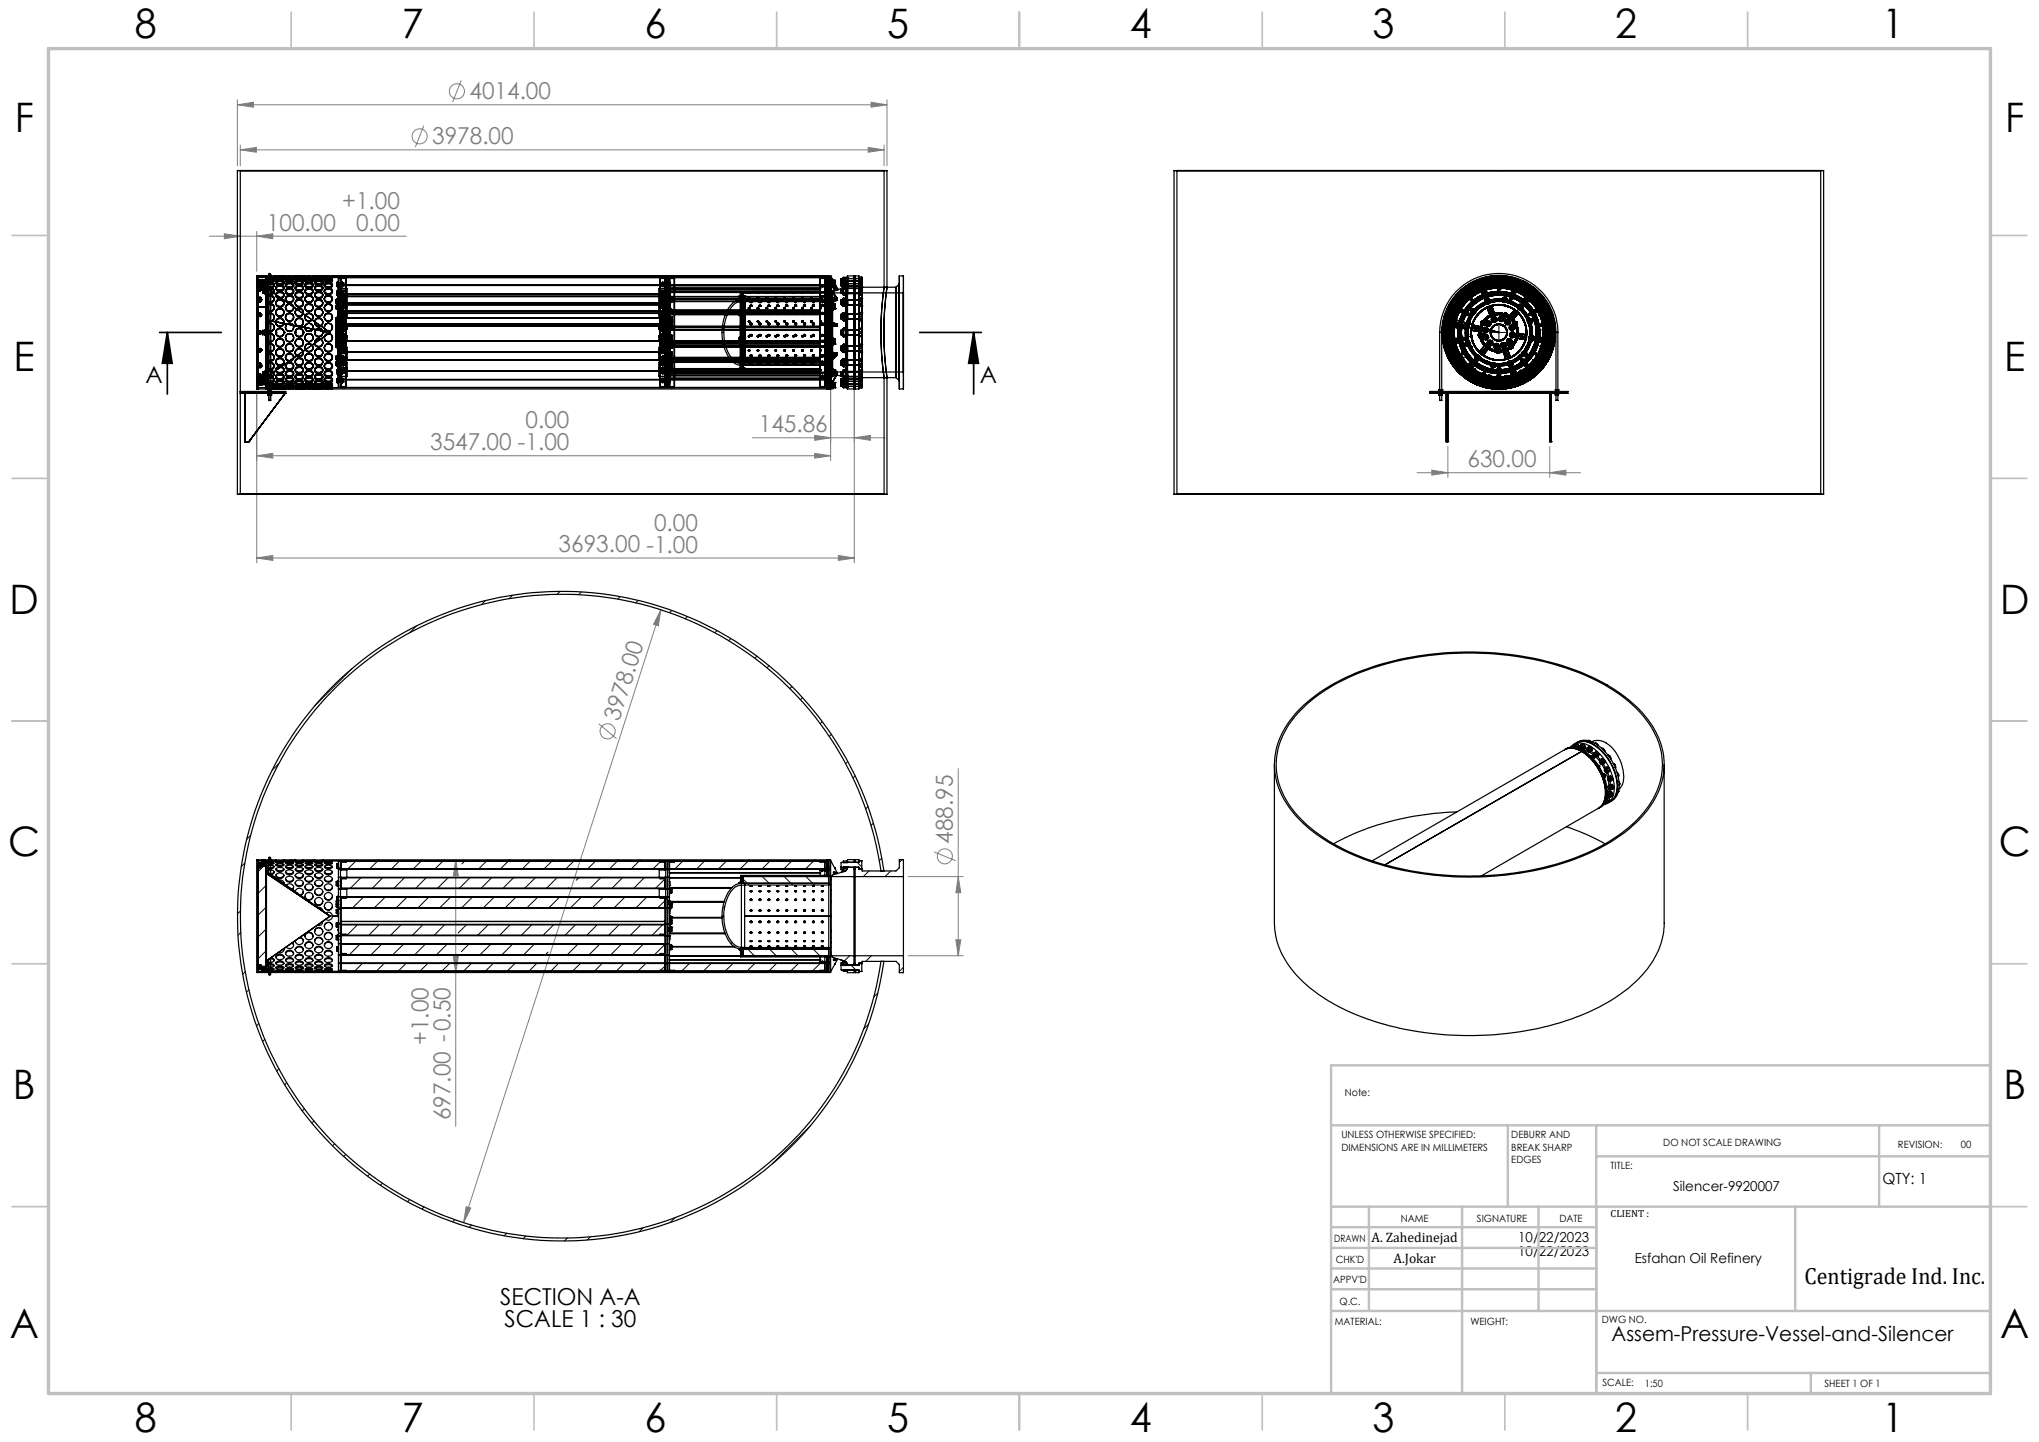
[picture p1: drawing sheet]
<svg xmlns="http://www.w3.org/2000/svg" width="420mm" height="297mm" viewBox="0 0 420 297" stroke-linecap="round" stroke-linejoin="round" font-family="sans-serif">
<defs><g id="words">
<g font-size="8.4">
<text x="27.7" y="7.9">8</text>
<text x="82.7" y="7.9">7</text>
<text x="132.7" y="7.9">6</text>
<text x="182.7" y="7.9">5</text>
<text x="232.7" y="7.9">4</text>
<text x="282.7" y="7.9">3</text>
<text x="332.7" y="7.9">2</text>
<text x="387.7" y="7.9">1</text>
<text x="3" y="27.1">F</text>
<text x="413" y="27.1">F</text>
<text x="2.8" y="76.4">E</text>
<text x="412.8" y="76.4">E</text>
<text x="2" y="126.4">D</text>
<text x="412" y="126.4">D</text>
<text x="1.7" y="176.4">C</text>
<text x="411.7" y="176.4">C</text>
<text x="2.7" y="226.4">B</text>
<text x="412.7" y="226.4">B</text>
<text x="2" y="275.6">A</text>
<text x="412" y="275.6">A</text>
<text x="27.7" y="294.9">8</text>
<text x="82.7" y="294.9">7</text>
<text x="132.7" y="294.9">6</text>
<text x="182.7" y="294.9">5</text>
<text x="232.7" y="294.9">4</text>
<text x="282.7" y="294.9">3</text>
<text x="332.7" y="294.9">2</text>
<text x="387.7" y="294.9">1</text>
</g>
<g font-size="4.8" fill="#808080">
<text x="96.7" y="20.4">4014.00</text>
<text x="89" y="29.7">3978.00</text>
<text x="55" y="47.5">100.00</text>
<text x="70.5" y="43">+1.00</text>
<text x="73.3" y="47.6">0.00</text>
<text x="108.3" y="88.3">0.00</text>
<text x="156.3" y="89.1">145.86</text>
<text x="88.6" y="92.7">3547.00 -1.00</text>
<text x="302.3" y="96.2">630.00</text>
<text x="115.1" y="113.8">3693.00 -1.00</text>
<text x="134.7" y="109.3">0.00</text>
<text x="127.5" y="148.7" transform="rotate(-72 127.5 148.7)">3978.00</text>
<text x="196.3" y="173.8" transform="rotate(-90 196.3 173.8)">488.95</text>
<text x="88.3" y="215.2" transform="rotate(-90 88.3 215.2)">+1.00</text>
<text x="92.8" y="230.7" transform="rotate(-90 92.8 230.7)">697.00 -0.50</text>
</g>
<g font-size="4.8">
<text x="30" y="78.9">A</text>
<text x="201.9" y="78.9">A</text>
<text x="103.1" y="268.8">SECTION A-A</text>
<text x="371.7" y="264.5">Centigrade Ind. Inc.</text>
<text x="103.9" y="273.3">SCALE 1 : 30</text>
</g>
<text font-size="4.2" x="332" y="276.1">Assem-Pressure-Vessel-and-Silencer</text>
<text font-size="3.2" x="387.7" y="243.9">QTY: 1</text>
<g font-size="2.8">
<text x="344.7" y="245.3">Silencer-9920007</text>
<text x="282.5" y="255.9">A. Zahedinejad</text>
<text x="312.7" y="255.9">10/22/2023</text>
<text x="287" y="260.1">A.Jokar</text>
<text x="312.7" y="258.7">10/22/2023</text>
<text x="336.7" y="260.1">Esfahan Oil Refinery</text>
</g>
<g font-size="2.1">
<text x="277" y="225.8">Note:</text>
<text x="276.3" y="234.5">UNLESS OTHERWISE SPECIFIED:</text>
<text x="276.3" y="237">DIMENSIONS ARE IN MILLIMETERS</text>
<text x="311.3" y="234.5">DEBURR AND</text>
<text x="311.3" y="237">BREAK SHARP</text>
<text x="311.3" y="239.5">EDGES</text>
<text x="342.6" y="235.9">DO NOT SCALE DRAWING</text>
<text x="391" y="236.5">REVISION:</text>
<text x="403.9" y="236.5">00</text>
<text x="331.8" y="240.8">TITLE:</text>
<text x="288.5" y="251.7">NAME</text>
<text x="304.2" y="251.7">SIGNATURE</text>
<text x="321.2" y="251.7">DATE</text>
<text x="331.8" y="250.7">CLIENT :</text>
<text x="274.8" y="255.8">DRAWN</text>
<text x="275.1" y="260.1">CHK'D</text>
<text x="274.6" y="264.2">APPV'D</text>
<text x="275.9" y="268.7">Q.C.</text>
<text x="275" y="273">MATERIAL:</text>
<text x="302.9" y="273">WEIGHT:</text>
<text x="330" y="272.5">DWG NO.</text>
<text x="330.1" y="285.6">SCALE:</text>
<text x="338.8" y="285.6">1:50</text>
<text x="375.8" y="285.6">SHEET 1 OF 1</text>
</g>
</g></defs>
<g fill="none" stroke="#808080" stroke-width=".21">
<path d="M95 16.6l-1.8 4.4M48.9 21.6l3.3-.5v1zM48.9 20.6v13.5M48.9 21.6h133.8M49.5 30.9l3.3-.5v1zM49.5 29.9v4.2M49.5 30.9h132.6M87.3 25.9l-1.8 4.4M178.8 30.4l3.3 .5-3.3 .5zM179.4 21.1l3.3 .5-3.3 .5zM182.1 29.9v4.2M182.7 20.6v13.5"/>
<path d="M43.1 48.6h40.6M46.2 48.2l3.3 .4-3.3 .6zM52.9 48.6l3.3-.4v1zM52.9 47.7v8.2M176 79.2v36.7M52.9 93.9l3.3-.5v1zM52.9 81.1v34.8M52.9 93.9h118.2M155 90.2h27.3M167.8 93.4l3.3 .5-3.3 .5zM167.8 89.7l3.3 .5-3.3 .5zM171.1 80.4v14.5"/>
<path d="M176 90.2l3.3-.5v1zM291.9 97.4h33.7M294.9 96.8l3.3 .6-3.3 .5zM298.2 92v6.4M319.2 97.4l3.3-.6v1.1zM319.2 92v6.4M52.9 114.9l3.3-.5v1zM52.9 114.9h123.1M172.7 114.4l3.3 .5-3.3 .5zM136.1 125.6l-40.6 126.2M136.1 125.6l-.5 3.3-1-.3zM123.3 149.1l3.7 3"/>
<path d="M197.4 158.3v38.5M93.9 177.1l.5 3.3h-1zM93.9 177.1v54.9M192.4 175.5l4.5 1.8M93.4 197h1l-.5 3.3zM187.1 180.5h11.3M187.1 196.8h11.3M196.9 193.6h1l-.5 3.2zM197.4 180.5l.5 3.4h-1zM96 248.5l1 .3-1.5 3z"/>
<circle cx="94.1" cy="18.8" r="1.55"/>
<circle cx="86.4" cy="28.1" r="1.56"/>
<circle cx="125.1" cy="150.6" r="1.55"/>
<circle cx="194.6" cy="176.4" r="1.54"/>
</g>
<path d="M32.9 68.5h12.7M34.5 68.5l1 6.3h-2.1zM34.5 68.5v12.7M189.4 68.5h12.7M200.6 68.5l.9 6.3h-2zM200.6 68.5v12.7" fill="none" stroke="#000" stroke-width=".35"/>
<path d="M308.6 68.5h-1.6M308.7 68.3v-1.6M308.7 68.6v1.6M308.9 68.5h1.6" fill="none" stroke="#000" stroke-width=".21" stroke-dasharray="15.2 1.3 1.3 1.3"/>
<path d="M308.6 68.5h.2M308.7 68.4v.2" fill="none" stroke="#000" stroke-width=".21"/>
<g fill="none" stroke="#c0c0c0" stroke-width=".35">
<path d="M60 2.5v7.5M110 2.5v7.5M160 2.5v7.5M210 2.5v7.5M260 2.5v7.5M310 2.5v7.5M360 2.5v7.5M2.5 48.5h7.5M410 48.5h7.5M2.5 98.5h7.5M410 98.5h7.5M2.5 148.5h7.5"/>
<path d="M410 148.5h7.5M2.5 198.5h7.5M410 198.5h7.5M2.5 248.5h7.5M410 248.5h7.5M60 287v7.5M110 287v7.5M160 287v7.5M210 287v7.5M260 287v7.5M310 287v7.5M360 287v7.5"/>
</g>
<g fill="none" stroke="#c0c0c0" stroke-width=".5">
<path d="M410 219.4h-135.8v67.4M274.2 231.8h135.8M310.6 231.8v16.7M328.8 231.8v55.2M328.8 238.2h81.2M387.1 231.8v16.7M274.2 248.5h135.8M274.2 257h54.6M274.2 252.8h54.6M282 248.5v21.5M301.2 248.5v38.3M316.9 248.5v21.5"/>
<path d="M369.8 248.5v21.5M274.2 265.5h54.6M274.2 261.3h54.6M274.2 270h135.8M328.8 282.8h81.2M373 282.8v4.2"/>
</g>
<path d="M10 10h400v277h-400z" fill="none" stroke="#c0c0c0" stroke-width=".7"/>
<path d="M200.6 68.5l.9 6.3h-2zM34.5 68.5l1 6.3h-2.1z" fill="#000"/>
<g fill="#808080">
<path d="M178.8 30.4l3.3 .5-3.3 .5zM49.5 30.9l3.3-.5v1zM167.8 93.4l3.3 .5-3.3 .5zM52.9 93.9l3.3-.5v1zM172.7 114.4l3.3 .5-3.3 .5zM52.9 114.9l3.3-.5v1zM52.9 48.6l3.3-.4v1zM46.2 48.2l3.3 .4-3.3 .6z"/>
<path d="M48.9 21.6l3.3-.5v1zM179.4 21.1l3.3 .5-3.3 .5zM167.8 89.7l3.3 .5-3.3 .5zM176 90.2l3.3-.5v1z"/>
<path d="M294.9 96.8l3.3 .6-3.3 .5zM319.2 97.4l3.3-.6v1.1z"/>
<path d="M96 248.5l-.5 3.3 1.5-3zM136.1 125.6l-1.5 3 1 .3z"/>
<path d="M93.9 177.1l.5 3.3h-1zM93.4 197h1l-.5 3.3zM197.4 180.5l.5 3.4h-1zM196.9 193.6h1l-.5 3.2z"/>
</g>
<g fill="none" stroke="#000" stroke-width=".25">
<path d="M48.9 35.1h133.8zM48.9 35.1v66.7M49.5 35.1h132.6zM49.5 35.1v66.7M182.1 35.1v24.1M182.7 35.1v24.1M241.8 35.1h133.8zM241.8 35.1v66.7M242.4 35.1v66.7M375 35.1v66.7M375.6 35.1v66.7M52.9 56.9v23.2z"/>
<path d="M52.9 56.9h1.9M53.2 56.9v23.2zM53.2 57.1v22.7zM53.2 57.7v21.6zM53.2 57.9v21.2zM53.2 58v21zM53.2 57.9h1.7M53.2 58h1.6M53.2 57.1h1.6M53.2 57.7h1.6M53.2 57.9h1.6M53.2 56.9v.2"/>
<path d="M53.2 57.7v.2M53.3 59.6l.1 .1M53.3 58.3l.1 .1M53.3 58.3h.1M53.3 59.5l.1 .1M53.3 59.5h.1M53.3 59l.1 .1M53.3 57.7h.1M53.3 57.7v.2M53.3 58.1v.2M53.3 58.9v.3M53.3 58.1h.2"/>
<path d="M53.3 58.2h.2M53.3 59.2h.2M53.3 58.1l.1 .1M53.3 59.4l.1 .1M53.3 57.9h.5M53.3 57.8l.1 .1M53.3 59.1h.1M53.4 58.1h.1M53.4 59.1h.1M53.4 57.7h.1M53.4 58.3h.1M53.4 58.3l.1 .1"/>
<path d="M53.4 58.1h.4zM53.4 58.2h.1M53.4 59.5v.2M53.4 59.3h.3a.19 .19 0 0 1-.1 .2 .19 .19 0 0 1-.2-.1zM53.4 59.4v.1M53.4 59.5l-.1 .1M53.4 58.3v.1M53.4 58.1v.1M53.4 59.6v.1M53.4 59.6l.1 .1M53.4 59.3h.3l.1 .1-.4 .1zM53.4 59.4l.1 .1"/>
<path d="M53.4 58.9v.2M53.4 59.1v.1M53.4 58.9l-.1 .1M53.4 57.9h.1M53.4 57.8l.4 .1zM53.4 59.1h.3a.19 .19 0 0 1-.1 .2 .19 .19 0 0 1-.2-.1zM53.4 59.1l.1 .1M53.4 59l.1 .1M53.4 59v.1M53.4 59.4l-.1 .2M53.4 59.4h-.1M53.4 58.1h.4"/>
<path d="M53.4 58.3h.2M53.4 59.7h.1M53.4 59.5h.1M53.4 59.7h.2M53.4 59.5h.2M53.4 58.4h.1M53.4 58.4h.2M53.4 58.2h.2M53.4 59.5v.1M53.4 59.3v.1M53.4 58.9h.1M53.4 59.3h.1"/>
<path d="M53.4 57.7v.2M53.4 58.1v.2M53.4 58.9v.1M53.4 59.3v.4M53.4 58.1l-.1 .1M53.4 59h.1M53.4 59l-.1 .2M53.4 59.4h.1M53.4 59.2h.2M53.4 57.9h.3M53.4 57.9h.2M53.4 59.2h.3"/>
<path d="M53.4 58.1h.3zM53.4 58.3h.3zM53.4 59.5l.3 .1zM53.4 59.3l.3 .1zM53.4 59.1l.3 .1zM53.4 59.8h.3zM53.4 59.1h.3M53.4 57.8l.3 .1zM53.4 57.9h.3zM53.4 57.8h.4M53.4 58.6l.3 .1zM53.4 57.6h.3"/>
<path d="M53.4 57.6v.1M53.4 57.8v.1M53.4 57.6h.1M53.4 57.6l-.1 .1M53.4 57.7h.3M53.4 59h.3M53.4 58.9h-.1M53.4 58h.3zM53.4 59.3h.3zM53.4 57.9l.1 .8M53.4 59.1v.7M53.4 59.2h.1"/>
<path d="M53.4 59l-.1 .1M53.5 58.3h.2zM53.5 58.1h.2zM53.5 59.5l.2 .1zM53.5 59.3l.2 .1zM53.5 59.8l.2 .1zM53.5 58.7h.2zM53.5 59.9h.1M53.5 59.4h.1M53.5 59.5h.1M53.5 58.3h.1M53.5 58.3h-.1"/>
<path d="M53.5 58.4h.2M53.5 58.2h.2M53.5 59.7h.1M53.5 59.5h.2M53.5 59.5h-.1M53.5 59.3l-.1 .1M53.5 59.3h.2M53.5 58.4h.1M53.5 58.3h.2M53.5 58.1h-.1M53.5 58.1h.2M53.5 59.4l.1 .1"/>
<path d="M53.5 59.4l-.1 .1M53.5 59.7h.2M53.5 59h.2M53.5 58.9h-.1M53.5 58.9h.2M53.5 59l-.1 .1M53.5 58.9h.1M53.5 57.9h.2M53.5 57.7h.2M53.5 57.6h.2M53.5 57.6l-.1 .1M53.5 57.8h-.1"/>
<path d="M53.5 57.8h.2M53.5 57.6h.1M53.5 59.1h.1M53.5 57.6v.3M53.5 58.1v.3M53.5 58.9v.1M53.5 59.1v.6M53.5 59.2h.2M53.5 57.9h.1M53.5 59h-.1M53.6 58.3h.2M53.6 58.2h.2"/>
<path d="M53.6 59.5h.2M53.6 59.5h-.2M53.6 59.3h-.2M53.6 59.3l.2 .1M53.6 58.9h.1M53.6 57.6h.1M53.6 59.3h.2M53.6 58.2h-.1M53.6 57.6v.3M53.6 58.9v.1M53.6 59.1v.1h.2M53.6 59h.1"/>
<path d="M53.6 59h-.1M53.6 57.8h.1M53.7 59.4h.1M53.7 59.5h.1M53.7 58.4h.1M53.7 59.4l-.2 .1M53.7 59.4v.1M53.7 59.1h.1M53.7 59.1h-.2M53.7 57.6l.1 .1M53.7 57.9h.1M53.7 57.7h-.2"/>
<path d="M53.7 59l.1 .1M53.7 58.9h-.3M53.7 58.9h.1M53.7 59.3v.1M53.7 59.5v.2M53.7 59.3h-.2M53.7 59.3h.1M53.7 59h.1M53.7 57.9h-.2M53.7 58.3h.1M53.7 58.7h.1M53.7 58.1h.1"/>
<path d="M53.7 59.2h-.1M53.7 57.9h-.1M53.7 59.5l.1 .1M53.7 59.3l.1 .1M53.7 58.1l.1 .1M53.7 59.7h-.2M53.7 59.5h-.2M53.7 59.7h.1M53.7 58.9l.1 .1M53.7 59.2h-.2M53.7 59.1h-.1M53.7 57.9v.7"/>
<path d="M53.7 59.1v.8M53.7 58.1v.3M53.8 59.7h-.2M53.8 58.3l-.2 .1M53.8 58.3h.1M53.8 59.5h.1M53.8 57.7h.1M53.8 58.9h.1M53.8 57.7v.2M53.8 58.1v.2M53.8 58.9v.1M53.8 59.1v.1"/>
<path d="M53.8 59.3v.4M53.8 58.1v.1M53.8 59.5h-.2M53.8 59.3v.1M53.8 59.2h-.1M53.8 59v.2M53.8 58.1h.1M53.8 59.1h.1M53.8 58.3l-.1 .1M53.8 58.1l-.1 .1M53.8 59.6l-.2 .1M53.8 59.4l-.2 .1"/>
<path d="M53.8 59.6v.1M53.8 59.5l-.1 .2M53.8 59.5v.1M53.8 59.4l-.1 .1M53.8 59l-.1 .1M53.8 59.1l-.1 .1M53.8 59v.1M53.8 57.8l-.1 .1M53.8 57.7h-.1M53.8 58.9l-.1 .2M53.8 59.4v.2M53.8 59.4h.1"/>
<path d="M53.8 59.4v.1M53.8 59.6l-.1 .1M53.8 58.9v.3M53.8 57.8v.1M53.9 59.3l.2-.1a.34 .34 0 0 1 .3-.1 .34 .34 0 0 1 .2 .3 .4 .4 0 0 1-.7-.1zM53.9 59.3h.1a.36 .36 0 0 1 .4-.1 .36 .36 0 0 1 .2 .2v.1a.4 .4 0 0 1-.7-.2zM53.9 59.3v.1M54 58.8h.1M54 59.3l.2-.1 .4 .1a.34 .34 0 0 1-.3 .3 .34 .34 0 0 1-.3-.3zM54 59.2h.1M54 58.8v.4M54 59.1h.1"/>
<path d="M54 58.5l.5-.2 .1 .2-.1-.2zM54 58.8l.1 .1M54 59.1l.1 .1M54 58.8l.2 .1M54 59.2l.2 .1M54 58.8l.1 .2M54 58.4l.4-.1 .2 .2-.4 .1zM54 58.6l.5-.1 .1 .2-.4 .1zM54 58.8l.5-.1a.26 .26 0 0 1-.2 .3 .26 .26 0 0 1-.3-.2zM54 58.5l.4-.2 .2 .3-.4 .1zM54 58.8l.5-.1a.25 .25 0 0 1-.1 .3 .25 .25 0 0 1-.4-.1zM54 58.4v.4"/>
<path d="M54 59.1v.1M54 58.3l.6 .1-.1 .2a.25 .25 0 0 1-.3 0 .25 .25 0 0 1-.2-.3zM54 58.6h.6l-.1 .2a.25 .25 0 0 1-.3 0 .25 .25 0 0 1-.2-.2zM54 58.4h.5l.1 .2-.4 .1-.2-.1zM54 58.5l.5-.2 .1 .2-.4 .1zM54 59.2h.6a.25 .25 0 0 1-.1 .3 .25 .25 0 0 1-.3 0l-.3-.1zM54.1 58.7l-.1 .1M54.1 59h.4l.1 .2-.5 .1zM54.1 59h.3a.19 .19 0 0 1 .2 .3 .2 .2 0 0 1-.4 0l-.2-.1zM54.1 58.8h.4l-.2 .1zM54.1 59.1l.3-.1 .1 .2-.2 .1zM54.1 59.1l.3-.1 .1 .2-.3 .1z"/>
<path d="M54.1 59.2h.1a.18 .18 0 0 1 .3-.1 .18 .18 0 0 1 0 .3h-.3zM54.1 59h.1M54.1 58.7v.6M54.1 59l-.1 .1M54.1 59.1h.1M54.1 58.8h.1M54.1 58.8h.4M54.1 58.9l.1 .1M54.1 58.9h.3M54.1 59.2l.3 .1M54.1 59.1l.3-.1 .1 .2h-.3zM54.1 58.8l.1-.1a.17 .17 0 0 1 .2 0 .17 .17 0 0 1 0 .2z"/>
<path d="M54.1 58.8l.1-.1a.15 .15 0 0 1 .2 0 .15 .15 0 0 1 0 .2zM54.1 59.1h.4a.18 .18 0 0 1-.2 .2 .18 .18 0 0 1-.2-.1zM54.1 59l-.1 .2M54.1 59.9v.2zM54.1 59.5l.3-.1 .1 .1-.3 .1zM54.1 58.8v.7M54.1 59.2l.1 .1M54.2 58.8l.1-.1 .2 .2zM54.2 59.1l.2-.1 .1 .2zM54.2 59.8v.3zM54.2 59.5l.1-.1 .2 .2zM54.2 58.7h.1"/>
<path d="M54.2 58.6v.1M54.2 59.2h.2l.1 .1-.3 .1zM54.2 59.8l.9 .1M54.2 58.4v.3M54.2 58.8v.3M54.2 59.8l-.1 .1M54.2 59.6h.1M54.2 58.5h.3zM54.2 59.1h.1M54.2 58.9h.1M54.2 58.7h-.1M54.2 58.7l-.2 .1"/>
<path d="M54.2 58.7h.3M54.2 58.7h.2M54.2 59l-.2 .1M54.2 59h.3M54.2 58.9l.2 .1M54.2 58.9l-.1 .1M54.2 58.6h.2M54.2 58.6h.1M54.2 59.3h.2M54.2 58.7v.2M54.2 59v.3M54.3 58.4l-.1 .3"/>
<path d="M54.3 58.4h-.1M54.3 58.4h.2M54.3 58.4v.3h.2M54.4 58.9l.2 .1M54.4 58.7h.1M54.4 58.9l-.2 .1M54.4 58.7h.2M54.4 59l.2 .1M54.4 59h-.3M54.4 58.7l.2 .1M54.4 58.7h-.3M54.4 58.7h-.2"/>
<path d="M54.4 58.6h.1M54.4 58.6l.1 .1M54.4 59h.2M54.4 59.1h.1M54.4 58.9h.1M54.4 58.7v.2M54.4 59v.3M54.4 58.9l.1 .1M54.5 59.6h.1M54.5 58.6l-.1 .1M54.5 58.7h-.1M54.5 58.4v.3"/>
<path d="M54.5 58.8v.7M54.5 59.1h.1M54.5 58.7l.1 .1M54.5 59l.1 .2M54.5 58.9h-.3M54.5 59.2l-.3 .1M54.5 58.9l-.1 .1M54.5 59.1v.2M54.5 59.2l-.1 .1M54.6 59.8h.1M54.6 59.8v.1M54.6 59.7h.1"/>
<path d="M54.6 59.8v.2M54.6 59.9v.2M54.6 59.8v.3zM54.6 58.7h.1M54.6 59.7v.1M54.6 59.2l-.2 .1M54.6 59v.1M54.6 59.1h.1M54.6 59.9v.1M54.6 58.8v.2M54.6 58.8l-.2 .1M54.6 58.8l-.1 .1"/>
<path d="M54.6 59.1l-.1 .1M54.6 58.4v.8M54.6 59.7l.2 .1M54.6 59.9h.2M54.6 59.2h.1M54.6 59.1v.1M54.6 58.8h.1M54.6 58.8v.4M54.6 59.2h-.1M54.7 59.3v.1M54.8 59.8v.3zM54.8 59.8h.1"/>
<path d="M54.8 59.8v.1M54.8 59.8v.2M54.8 59.9v.2M54.8 59.7v.8M54.8 57.6v.3M54.8 57.1v.2M54.8 58.6v.2M54.8 59.8v.4zM54.8 56.9h1.7M54.8 57l.5-.1 1.2 .1a1.73 1.73 0 0 1-1.7 0zM54.8 57l.4-.1 1.3 .1a1.72 1.72 0 0 1-1.7 0zM54.8 57.1h1.7"/>
<path d="M54.8 57.3h1.7a1.72 1.72 0 0 1-1.7 0zM54.8 57.8a1.74 1.74 0 0 1 1.7 .1 1.07 1.07 0 0 1-1.7-.1zM54.8 57.7v21.6zM54.8 57.9v21.2zM54.8 58v21zM54.8 56.9v.2M54.8 57.7v.2M54.9 57.6a1.45 1.45 0 0 1 1.6 0 1.15 1.15 0 0 1-1.7 0zM54.9 57.6a1.46 1.46 0 0 1 1.6 0 1.15 1.15 0 0 1-1.7 0zM54.9 57.3h1.6a1.75 1.75 0 0 1-1.7 0zM54.9 59.7a.94 .94 0 0 1 1.6 .3 .84 .84 0 0 1-.9 .5 .84 .84 0 0 1-.7-.7zM54.9 58.4a1.11 1.11 0 0 1 1.6 .2 .94 .94 0 0 1-1.7 0z"/>
<path d="M54.9 58.4a1.07 1.07 0 0 1 1.6 .3 .95 .95 0 0 1-1.7-.1zM54.9 58.7a1.01 1.01 0 0 1 1.6 .2 .97 .97 0 0 1-1.7-.1zM54.9 59.9a.94 .94 0 0 1 1.6 .3 .89 .89 0 0 1-.9 .5 .89 .89 0 0 1-.8-.7zM54.9 58.7a1.01 1.01 0 0 1 1.6 .2 .96 .96 0 0 1-1.7-.2zM54.9 57.8a1.61 1.61 0 0 1 1.6 .1 1.11 1.11 0 0 1-1.7 0zM54.9 57.9v21.2zM54.9 59.8v.3zM54.9 59.3v18.3zM54.9 58.5v20zM54.9 59.3v18.4zM54.9 58.5h.1M54.9 59.3h.1"/>
<path d="M54.9 59.3l13 9.1M55 59.8h.1M55 59.8h-.1M55 59.8v.3zM55 59.8v.4zM55 59.8v.3M55 58.5v20zM55 59.3v18.3zM55 59.7h.1M55 59.7v.8M55 59.5a.84 .84 0 0 1 .9-.1 .84 .84 0 0 1 .5 .7 .86 .86 0 0 1-.9 .4 .86 .86 0 0 1-.6-.7zM55 59.7l.8-.1a.57 .57 0 0 1 .7 .6 .57 .57 0 0 1-.8 .5l-.3-.1a.52 .52 0 0 1-.5-.3 .52 .52 0 0 1 .1-.6z"/>
<path d="M55.1 59.7v.1M55.1 59.8v.1M55.1 59.9v.1M55.1 59.8h.1M55.1 59.9v.2M55.1 59.8v.2M55.4 56.5v12M55.4 56.5l.1 .2 .2-.2M55.4 56.5l.1-.2 .2 .2M55.7 56.5v26M56.5 59.9v.2M56.5 57.6v.3"/>
<path d="M56.5 57.1v.2M56.5 58.6v.2M56.5 56.9h2.3M56.5 57.1h2.3M56.5 56.9v.2M56.8 56.9h1.7M56.8 57.3l.4-.2h.9l.4 .2M56.8 57.3a1.4 1.4 0 0 0 1.7 0M56.8 58.1a1.11 1.11 0 0 0 1.7 0M56.8 56.9l.5 .1 1.2-.1M56.8 58.1a1.19 1.19 0 0 1 1.7 0M56.8 59.2a.97 .97 0 0 1 1.7 0"/>
<path d="M56.8 58.1a1.05 1.05 0 0 0 1.7 0M56.8 56.9l.4 .1 1.3-.1M56.8 59.2a.92 .92 0 0 0 .8 .6 .92 .92 0 0 0 .9-.6M56.8 59.2a.94 .94 0 0 0 .8 .5 .94 .94 0 0 0 .9-.5M56.8 57.3a1.79 1.79 0 0 1 1.7 0M56.8 59.4a.92 .92 0 0 0 .8 .6 .92 .92 0 0 0 .9-.6M56.8 59.4a1.01 1.01 0 0 1 1.7 0M56.8 58.3a1.11 1.11 0 0 0 1.7 0M56.8 57.2l.6 .1 1.1-.1M56.8 58.3a1.19 1.19 0 0 1 1.7 0M56.8 57.2h1.7M56.8 59.4a.94 .94 0 0 0 .8 .5 .94 .94 0 0 0 .9-.5"/>
<path d="M56.8 59.4a.97 .97 0 0 1 1.7 0M56.8 57.6a1.79 1.79 0 0 1 1.7 0M56.8 57.6a1.4 1.4 0 0 0 1.7 0M56.8 57.6l.4-.2h.9l.4 .2M56.8 57.2l.4 .1 1.3-.1M56.8 57.6a1.57 1.57 0 0 0 1.7 0M56.8 59.2v.2M56.8 58.1v.2M56.8 56.9v.3M56.8 57.3v.3M56.8 59.2v.2v-.2M56.8 59.3v.2"/>
<path d="M56.8 58.1v.3M56.8 58v.3M56.8 59.1v.3M56.8 57.3v.2M56.8 57.4v.2zM58.5 56.9v.3M58.5 57.3v.2M58.5 57.4v.2zM58.5 59.2v.2M58.5 59.1v.4M58.5 58.1v.3M58.5 58.1v.2"/>
<path d="M58.5 58v.3M58.5 57.3v.3M58.8 59.9v.2M58.8 58.6v.2M58.8 57.1v.2M58.8 57.6v.3M58.8 56.9h1.7M58.8 57l.5-.1 1.2 .1a1.73 1.73 0 0 1-1.7 0zM58.8 57l.5-.1 1.2 .1a1.72 1.72 0 0 1-1.7 0zM58.8 57.1h1.7M58.8 56.9v.2M58.8 57.6a1.45 1.45 0 0 1 1.7 0 1.15 1.15 0 0 1-1.7 0z"/>
<path d="M58.8 57.6a1.46 1.46 0 0 1 1.7 0 1.15 1.15 0 0 1-1.7 0zM58.8 57.3h1.7a1.85 1.85 0 0 1-1.7 0zM58.8 57.3h1.7a1.75 1.75 0 0 1-1.7 0zM58.9 58.4a1.07 1.07 0 0 1 1.6 .3 .95 .95 0 0 1-1.7-.1zM58.9 59.7a.94 .94 0 0 1 1.6 .3 .84 .84 0 0 1-.9 .5 .84 .84 0 0 1-.8-.7zM58.9 58.4l.5-.2h.6a.43 .43 0 0 1 .5 .4 .43 .43 0 0 1-.5 .5h-.6a.46 .46 0 0 1-.5-.2 .46 .46 0 0 1 0-.5zM58.9 59.7a.97 .97 0 0 1 1.6 .2 .83 .83 0 0 1-.9 .6 .83 .83 0 0 1-.8-.7zM58.9 57.8a1.61 1.61 0 0 1 1.6 .1 1.11 1.11 0 0 1-1.7 0zM58.9 57.8a1.61 1.61 0 0 1 1.6 .1 1.15 1.15 0 0 1-1.7 0zM58.9 58.7a1.07 1.07 0 0 1 1.6 .1 .96 .96 0 0 1-1.7 0zM58.9 59.9a.97 .97 0 0 1 1.6 .2 .88 .88 0 0 1-.9 .6 .88 .88 0 0 1-.8-.6zM58.9 59.9a.94 .94 0 0 1 1.6 .3 .85 .85 0 0 1-.9 .5 .85 .85 0 0 1-.8-.8z"/>
<path d="M58.9 58.7a1.01 1.01 0 0 1 1.6 .2 .97 .97 0 0 1-1.7-.1zM60.5 59.9v.2M60.5 58.6v.2M60.5 57.1v.2M60.5 57.6v.3M60.5 56.9h2.3M60.5 57.1h2.3M60.5 56.9v.2M60.8 59.3v.2M60.8 59.2v.2M60.8 58.1v.3M60.8 57.3v.2"/>
<path d="M60.8 58.1v.2M60.8 57.4v.2zM60.8 59.1v.3M60.8 56.9v.3M60.8 58v.3M60.8 56.9h1.7M60.8 58.1a1.14 1.14 0 0 1 1.7 0M60.8 58.1a1.08 1.08 0 0 0 1.7 0M60.8 56.9l.4 .1 1.3-.1M60.8 57.3l.4-.2h.9l.4 .2M60.8 57.3a1.35 1.35 0 0 0 1.7 0M60.8 58.1a1.15 1.15 0 0 1 1.7 0"/>
<path d="M60.8 58.1a1.02 1.02 0 0 0 1.7 0M60.8 59.2a.89 .89 0 0 0 .8 .6 .89 .89 0 0 0 .9-.6M60.8 59.2a.94 .94 0 0 1 1.7 0M60.8 57.3a1.72 1.72 0 0 1 1.7 0M60.8 59.2a.91 .91 0 0 0 .8 .5 .91 .91 0 0 0 .9-.5M60.8 56.9l.5 .1 1.2-.1M60.8 59.4a.89 .89 0 0 0 .8 .6 .89 .89 0 0 0 .9-.6M60.8 59.4a.97 .97 0 0 1 1.7 0M60.8 57.6l.4-.2h.9l.4 .2M60.8 57.6a1.35 1.35 0 0 0 1.7 0M60.8 58.3a1.14 1.14 0 0 1 1.7 0M60.8 57.6a1.5 1.5 0 0 0 1.7 0"/>
<path d="M60.8 58.3a1.07 1.07 0 0 0 1.7 0M60.8 57.6a1.71 1.71 0 0 1 1.7 0M60.8 59.4a.91 .91 0 0 0 .8 .5 .91 .91 0 0 0 .9-.5M60.8 59.4a.94 .94 0 0 1 1.7 0M60.8 57.2h1.7M60.8 57.2l.4 .1 1.3-.1M60.8 57.2l.6 .1 1.1-.1M60.8 57.3v.3M62.5 59.1v.4M62.5 59.2v.2M62.5 58.1v.3M62.5 57.3v.2"/>
<path d="M62.5 58.1v.2M62.5 57.4v.2zM62.5 56.9v.3M62.5 58v.3M62.5 57.3v.3M62.8 57.6v.3M62.8 57.1v.2M62.8 59.9v.2M62.8 58.6v.2M62.8 58.5a1.09 1.09 0 0 1 1.7 .1 .94 .94 0 0 1-1.7 0zM62.8 57h1.6a.97 .97 0 0 1-1.1 .2zM62.8 57.6a1.52 1.52 0 0 1 1.7 0 1.15 1.15 0 0 1-1.7 0z"/>
<path d="M62.8 57.6a1.51 1.51 0 0 1 1.7 0 1.15 1.15 0 0 1-1.7 0zM62.8 57l.5-.1 1.2 .1a1.73 1.73 0 0 1-1.7 0zM62.8 56.9h1.7M62.8 58.5a1.12 1.12 0 0 1 1.7 .1 .93 .93 0 0 1-.9 .5 .93 .93 0 0 1-.8-.5zM62.8 57.3l1.4-.1 .3 .1-.1 .1a1.73 1.73 0 0 1-1.6-.1zM62.8 57.3l1.4-.1 .3 .1-.1 .1a1.79 1.79 0 0 1-1.6-.1zM62.8 57.1h1.7M62.8 57.8a1.73 1.73 0 0 1 1.7 .1 1.11 1.11 0 0 1-1.7 0zM62.8 58.7a1.16 1.16 0 0 1 1.7 .1 1 1 0 0 1-1.7 .1zM62.8 56.9v.2M62.9 58.7a1.12 1.12 0 0 1 1.6 .1 .92 .92 0 0 1-.9 .5 .92 .92 0 0 1-.8-.6zM62.9 57.8a1.7 1.7 0 0 1 1.6 .1 1.15 1.15 0 0 1-1.7 0z"/>
<path d="M62.9 59.9a1 1 0 0 1 1.6 .2 .86 .86 0 0 1-.9 .6 .86 .86 0 0 1-.8-.7zM63 59.5l.6-.2a.58 .58 0 0 1 .7 .3 .58 .58 0 0 1 0 .7 .86 .86 0 0 1-.9 .2 .86 .86 0 0 1-.6-.7zM63 59.5a.84 .84 0 0 1 .9-.2 .84 .84 0 0 1 .6 .8 .87 .87 0 0 1-1 .4 .87 .87 0 0 1-.7-.7zM63 59.7a.84 .84 0 0 1 .9-.1 .84 .84 0 0 1 .6 .7 .88 .88 0 0 1-1 .4 .88 .88 0 0 1-.7-.8zM64.5 57.6v.3M64.5 57.1v.2M64.5 59.9v.2M64.5 58.6v.2M64.5 56.9h2.3M64.5 57.1h2.3M64.5 56.9v.2M64.8 59.1v.3"/>
<path d="M64.8 59.2v.2M64.8 58v.3M64.8 58.1v.2M64.8 59.3v.2M64.8 58.1v.3M64.8 57.3a1.4 1.4 0 0 0 1.7 0M64.8 57.3a1.79 1.79 0 0 1 1.7 0M64.8 59.2a.92 .92 0 0 0 .9 .6 .92 .92 0 0 0 .8-.6M64.8 59.2a.97 .97 0 0 1 1.7 0M64.8 58.1a1.11 1.11 0 0 0 1.7 0M64.8 58.1a1.19 1.19 0 0 1 1.7 0M64.8 59.2a.94 .94 0 0 0 .9 .5 .94 .94 0 0 0 .8-.5"/>
<path d="M64.8 57.3l.4-.2h.9l.4 .2M64.8 58.1a1.05 1.05 0 0 0 1.7 0M64.8 56.9l.5 .1 1.2-.1M64.8 56.9h1.7M64.8 56.9l.4 .1 1.3-.1M64.8 57.2l.6 .1 1.1-.1M64.8 57.2h1.7M64.8 57.6a1.79 1.79 0 0 1 1.7 0M64.8 59.4a.94 .94 0 0 0 .9 .5 .94 .94 0 0 0 .8-.5M64.8 57.6a1.57 1.57 0 0 0 1.7 0M64.8 58.3a1.11 1.11 0 0 0 1.7 0M64.8 58.3a1.19 1.19 0 0 1 1.7 0"/>
<path d="M64.8 59.4a.97 .97 0 0 1 1.7 0M64.8 59.4a1.01 1.01 0 0 1 1.7 0M64.8 59.4a.92 .92 0 0 0 .9 .6 .92 .92 0 0 0 .8-.6M64.8 57.6l.4-.2h.9l.4 .2M64.8 57.2l.4 .1 1.3-.1M64.8 57.3v.3M64.8 56.9v.3M64.8 57.3v.2M64.8 57.4v.2zM66.5 59.1v.4M66.5 59.2v.2M66.5 58v.3"/>
<path d="M66.5 57.3v.2M66.5 57.4v.2zM66.5 58.1v.2M66.5 58.1v.3M66.5 56.9v.3M66.5 57.3v.3M66.8 57.1v.2M66.8 59.9v.2M66.8 58.6v.2M66.8 57.6v.3M66.8 57l.5-.1 1.2 .1a1.73 1.73 0 0 1-1.7 0zM66.8 56.9h1.7"/>
<path d="M66.8 57l.4-.1 1.3 .1a1.72 1.72 0 0 1-1.7 0zM66.8 57.1h1.7M66.8 57.3h1.7a1.85 1.85 0 0 1-1.7 0zM66.8 56.9v.2M66.9 57.6a1.46 1.46 0 0 1 1.6 0 1.15 1.15 0 0 1-1.7 0zM66.9 57.6a1.45 1.45 0 0 1 1.6 0 1.15 1.15 0 0 1-1.7 0zM66.9 59.7a.94 .94 0 0 1 1.6 .3 .84 .84 0 0 1-.9 .5 .84 .84 0 0 1-.7-.7zM66.9 58.4a1.07 1.07 0 0 1 1.6 .3 .95 .95 0 0 1-1.7-.1zM66.9 58.4a1.11 1.11 0 0 1 1.6 .2 .94 .94 0 0 1-1.7 0zM66.9 59.7a.85 .85 0 0 1 .9-.4 .85 .85 0 0 1 .6 .8 .86 .86 0 0 1-.9 .4 .86 .86 0 0 1-.6-.7zM66.9 57.8a1.61 1.61 0 0 1 1.6 .1 1.15 1.15 0 0 1-1.7 0zM66.9 57.3h1.6a1.75 1.75 0 0 1-1.7 0z"/>
<path d="M66.9 59.9a.94 .94 0 0 1 1.6 .3 .85 .85 0 0 1-.9 .5 .85 .85 0 0 1-.7-.8zM66.9 59.9a.94 .94 0 0 1 1.6 .3 .9 .9 0 0 1-.9 .5 .9 .9 0 0 1-.8-.6zM66.9 58.7a1.01 1.01 0 0 1 1.6 .2 .97 .97 0 0 1-1.7-.1zM66.9 58.7a1.01 1.01 0 0 1 1.6 .2 .99 .99 0 0 1-1.7-.1zM66.9 57.8a1.61 1.61 0 0 1 1.6 .1 1.11 1.11 0 0 1-1.7 0zM68.5 57.1v.2M68.5 59.9v.2M68.5 58.6v.2M68.5 57.6v.3M68.5 56.9h102.6M68.5 57.1h101.8M68.5 56.9v.2"/>
<path d="M69.4 58.2h.1M69.4 59h.1M69.4 58.2v.1M69.4 58.2v.3M69.4 58.5v.3M69.4 58.8v.2M69.4 58.7v.3M69.4 58.3v.4M69.4 58.5v.2M69.4 58.7v.2M69.4 58.3v.2M69.4 58.7v.1"/>
<path d="M69.4 58.1v.1M69.4 58.1v.2M69.4 58.9l.3 .1M69.4 58.1h.3v.9h-.3M69.4 58.7h.3M69.4 60h.3M69.4 58.5h.3M69.4 58.2h.3M69.6 59.9v1zM69.6 58.3v.6zM69.6 58.1v1zM69.6 59.1h.1"/>
<path d="M69.6 58.1h.1M69.6 59.9h.1M69.6 58.3h1.6M69.7 58.2v.8zM69.7 60v.9h-.3M69.7 58.2h.1M69.7 58.9h.1M69.7 58.3h.1M69.7 59.2v-.4v2M69.7 58.3v.5zM69.7 57.2v22.6zM69.7 59.9v1z"/>
<path d="M69.7 58.3v.6zM69.7 58.1v1zM69.7 58.3h.4M69.7 59.2h.4M69.7 59.2v3.5M70.1 58.3v.6zM70.1 58.8v19.3zM70.1 57.2v22.6zM70.1 59.2v-.4v2h-.7M70.1 58.3v.5zM70.1 59.4h1.3v1.6h-1.3M70.1 59.5h1.3"/>
<path d="M70.1 59.2v3.5M70.3 58.8h.1M70.3 58.3h.1M70.3 57.2v22.6zM70.3 60v19.6v-22.2v2.5h1v-2.5v22.2v-19.6M70.3 58.3v.6zM70.3 58.8v19.3zM70.3 58.7v19.5zM70.3 58.9v.2M70.3 58.6v.2M70.3 58.2v.1M70.3 58.2v.2"/>
<path d="M70.3 58.6v.3M70.3 58.9h.1M70.3 58.2v.4M70.3 58.2h.1M70.3 58.3v.5zM70.3 58.7h66.6M70.3 57.4h1M70.3 59.8h1M70.3 60h1M70.3 59v.1M70.3 59.8v.2M70.3 58.8v.1"/>
<path d="M70.3 58.3v.3M70.3 58.1v.1M70.3 58.4v.2M70.3 60v.1M70.3 58.4h.2M70.3 58.3h.2M70.3 58.1h.2M70.3 59.1h.2M70.3 60h.1M70.5 58.3v.5zM70.5 58.3l.1 .3M70.5 58.8l.1 .1"/>
<path d="M70.5 58.1l.1 .1M70.5 58.4l.1 .2M70.5 58.8h.1M70.6 58.9l-.1 .2M70.6 58.6v.3M70.6 58.2l-.1 .1M70.6 58.2l-.1 .2M70.6 58.3v.5zM70.6 58.2v.4M70.6 58.6l-.1 .2M70.6 58.2h.1M70.6 58.9h.1"/>
<path d="M70.6 59l-.1 .1M70.6 58.3h-.1M71.2 58.3v.5zM71.2 58.8l-1.6 .1M71.3 57.2v22.6zM71.3 59.8v.2M135.8 59.5h1.3M136 57.4v2.5h.9v-2.5v22.2v-19.6h-.9v19.6zM136 57.2v22.6zM136 57.4h.9M136 59.8h.9M136 59.8v.2"/>
<path d="M136.1 58.3v.5zM136.1 58.8l1.5 .1M136.5 58.2h.1M136.5 59h.1M136.5 58.3v.2M136.5 58.7v.2M136.5 58.3v.5zM136.5 58.3v.4M136.5 58.2v.1M136.5 58.2v.3M136.5 58.5v.3M136.5 58.8v.2"/>
<path d="M136.5 58.5v.2M136.5 58.7v.3M136.5 58.3h.4M136.5 58.1v.1M136.5 58.1v.2M136.5 58.9v.1M136.5 58.7v.1M136.5 58.9l.4 .1M136.5 58.1h.4v.9h-.4M136.5 58.7h.4M136.5 58.8h.1M136.5 58.5h.4"/>
<path d="M136.5 58.2h.4M136.9 58.3v.5zM136.9 58.3v.4M136.9 58.7v.3M136.9 58.2v.1M136.9 58.8v.2M136.9 58.2v.6M136.9 58.2h.1M136.9 58.8h.1M136.9 58.3h.1M136.9 57.2v22.6zM136.9 58.3v.6z"/>
<path d="M136.9 58.8v19.3zM136.9 58.7v19.5zM136.9 58.2v.8zM136.9 59.8v1.1h-.4M137.1 59.2h.8v-.4v2M137.1 57.2v22.6zM137.1 58.3v.6zM137.1 58.8v19.3zM137.1 59.2v-.4v2h.8M137.1 58.3v.5zM137.1 59.4h-1.3v1.6h1.3M137.1 58.3h.4"/>
<path d="M137.1 59.2v3.5M137.5 59.6v7M137.5 59.9v1.1zM137.5 58.1v1zM137.5 57.2v22.6zM137.5 58.3v.6zM137.5 59.9v1zM137.5 58.3v.5zM137.5 59.1h.1M137.5 59.1h.4M137.5 59.9h.4M137.6 58.3h.1"/>
<path d="M137.6 58.8h.1M137.6 58.3v.5zM137.6 58.3v.6zM137.6 58.1v1zM137.6 59.9v1zM137.6 58.2v.8zM137.6 58.3h-1.5M137.6 58.2h.1M137.7 58.2v.8zM137.7 58.7h.2M137.7 60v.9h.2M137.7 58.5h.2"/>
<path d="M137.7 58.2h.2M137.9 58.7v19.5zM137.9 58.8v19.3zM137.9 57.2v22.6zM137.9 57.4v22.2zM137.9 59.6v6.7M137.9 59.9v1.1zM137.9 58.1v1zM137.9 59.5h.1M137.9 60v.1M137.9 60h.1M137.9 58.1v.1"/>
<path d="M137.9 58.1v.2M137.9 58.7v.1M137.9 58.2v.3M137.9 58.9v.1M137.9 58.5v.2M137.9 58.9l-.3 .1M137.9 58.8l31.4 .1v.2h-.4M137.9 58.7h32M137.9 57.4h1M137.9 58.1h-.2v.9h.2M137.9 59.5h31M137.9 58.1h-.4"/>
<path d="M137.9 59.3h31M137.9 59.6h31M137.9 58.8v3.9M137.9 59.4h31M137.9 58.2h.1M137.9 59h.1M137.9 58.3v.4M137.9 58.7v.3M137.9 58.8v.2M137.9 58.5v.3M137.9 58.2v.1M137.9 58.3v.2"/>
<path d="M137.9 58.7v.2M138.9 57.2v22.6zM138.9 57.4v22.2zM168.9 58.9v19.2zM168.9 59.1v18.8zM168.9 57.2v22.6zM168.9 57.4v22.2zM168.9 59.5h.1M168.9 59.6h-31.8v6.7M168.9 57.4h1M168.9 60h-31.3M168.9 58.8v1.5"/>
<path d="M169.3 58.7l-99.6 .1M169.3 58.7h.2zM169.3 58.8h.2zM169.3 58.9h.2zM169.3 59.1h.2zM169.5 58.7l.4 .1M169.9 58.7v19.5zM169.9 58.8v19.3zM169.9 57.2v22.6zM169.9 59.2v.3zM169.9 58.6v.3zM169.9 59.2v18.6z"/>
<path d="M169.9 59.1v18.8zM169.9 57.4v22.2zM169.9 59.2h.8M169.9 59.5h.8M169.9 58.6h.8M169.9 58.9h.6M170 59.2v.3zM170 58.6v.3zM170 59.2h-.1M170.3 59.8v.2M170.3 59.9v.2M170.3 59.9v.1"/>
<path d="M170.3 59.8v.1M170.3 59.9h.1M170.3 60v.3M170.3 60v.1M170.3 59.8h.1M170.3 59.8h.2M170.3 57.2v22.6zM170.3 59.2v.3zM170.3 58.6v.3zM170.3 59.2v18.6zM170.3 58v.6zM170.3 56.9v23.2z"/>
<path d="M170.3 57.1v22.7zM170.3 58.3v20.4zM170.3 59.1v.4zM170.3 58.9h-.8v.2h.4M170.3 59.8h.2v.7h-.2M170.3 58.6h1.7M170.3 59.1h.2M170.3 59.9h1M170.3 58h.4M170.3 58.3h.4M170.3 60h.2M170.3 59.5h.4"/>
<path d="M170.3 56.9v.2M170.4 58v.6zM170.5 59.2h.1M170.5 59.5h.1M170.5 58.6h.1M170.5 58.9h.1M170.5 59.2v.3zM170.5 58.6v.3zM170.5 59.6h.1M170.5 59.1h.1M170.5 59h.1M170.5 58.5h.1"/>
<path d="M170.5 58.3v20.4zM170.5 59.1v.4zM170.5 59.2v18.6zM170.5 59.1v.5zM170.5 59.1v.4M170.5 59.2v.2M170.5 59.5v.1M170.5 59.4v.2M170.5 59.1v.1M170.5 58.5v.4M170.5 58.6v.2M170.5 58.8v.2"/>
<path d="M170.5 58.5v.1M170.5 58.9v.1M170.5 58.5v.5zM170.5 59.1v.2M170.5 59.3v.2M170.5 59h.2M170.5 58.8h.2M170.5 58.6h-.6M170.5 58.5h.2M170.5 59.3h.2M170.5 58.5v1.1h.2M170.5 59.4h.2"/>
<path d="M170.5 59.8h.1M170.5 59.9h.1M170.5 59.1v18.8zM170.5 59.9v.4zM170.5 59.9v.5M170.5 59.8v.5M170.5 59.8v.6zM170.5 60v.3M170.5 59.8v.2M170.6 59.9v.4zM170.7 59.5v.1M170.7 59v.2"/>
<path d="M170.7 59v.1M170.7 59.4v.1M170.7 59.3v.1M170.7 58.5h.1M170.7 58.5v.1M170.7 58.8v.1M170.7 59h.1M170.7 59.2v.1M170.7 59.5h.1M170.7 59.1h.1M170.7 59.6h.1M170.7 58v.7z"/>
<path d="M170.7 59.9v.4zM170.7 56.9v23.2zM170.7 59.2v.3M170.7 59.4v.2M170.7 59.2v.2M170.7 59.1v.1M170.7 58.6v.2M170.7 58.8v.2M170.7 58.9v.1M170.7 58.6v.3M170.7 59.1v.2M170.7 59.3v.2"/>
<path d="M170.7 58v.6zM170.7 58.3v20.4zM170.7 59.1v18.8zM170.7 59.1h-.2M170.7 59.9h.4M171.1 56.9v23.2zM171.1 59.9v.4zM171.1 58v.7zM171.1 57.6v1.5zM171.1 56.9h.1M171.1 59.1h.6M171.1 59.7l1.3 2-1.7 .3"/>
<path d="M171.1 57.6h.6M171.1 56.9v5.3l1.3-.3v-.5l-1.3-1.9M171.1 56.9l1.3 2.5M171.3 59.9v.4zM171.3 59.9h.1M171.4 57.6v1.5zM171.4 58v.7zM171.4 59.9v.4zM171.6 58h.1M171.6 58.6l.1 .1M171.6 58v.6zM171.7 58.8h.1"/>
<path d="M171.7 57.8h.1M171.7 57.6v1.5zM171.7 58v.7zM171.7 58.1v.7M171.7 57.8v.3M171.7 57.8v.2M171.7 58v.5M171.7 57.8v1zM171.7 58.5v.3M171.7 58.7h.1M171.7 57.9v.4M171.7 58.3v.4"/>
<path d="M171.7 58.8h.3M171.7 58.4h.3M171.7 58h-1.4M171.7 58h.3M171.7 58.6h.3M171.7 58.2h.3M171.7 57.8h.3M171.7 57.9h.3M172 57.9v.2M172 57.8v.2M172 58.4v.2M172 57.8h.1"/>
<path d="M172 58.2v.3M172 58.8h.1M172 58v.3M172 57.7v.2M172 58.6v.1M172 57.7h-.3v1.1h.3M172 57.7v.1M172 58.5v.3M172 58v.5M172 57.8v.3M172 58.1v.5M172 58.6v.2"/>
<path d="M172 57.8v.1M172 58.1v.3M172 58v.2M172 58.7h.1M172 58.3v.4M172 57.9v.4M172 57.9h.1M172 57.9v.1M172 58.3v.3M172 58.7v.2M172 58.8v.1M172.4 59.7h.1"/>
<path d="M172.4 59.4h.1M172.4 59.4v.3M172.4 59.7l-1.3 .4M173.2 58v.8zM173.2 59.5v.9zM173.2 57.5v.8zM173.2 58.3l4.3 .1M173.2 58.8l3.7 .1M173.3 59.4h3.6M173.3 57.9v1zM173.3 59.4v1zM173.3 57.4v1z"/>
<path d="M173.3 57.9l-.1 .1M173.3 59.4l-.1 .1M173.3 57.4l-.1 .1M173.7 58.6l.1 .4M173.7 58.3l.1 .4M173.7 57.7l.1 .1M173.7 57.9v1zM173.7 58.6v.6M173.7 59v.2M173.7 58.3v.7M173.7 57.7v.6M173.7 57.7v.2"/>
<path d="M173.7 57.9v.7M173.7 59.2l.1 .1M173.7 59l.1 .3M173.7 57.9l.1 .2M173.7 59.8l.1 .5M173.7 59.2l.1 .2M173.7 59.3l.1 .2M173.7 59.4v1zM173.7 59.3v.7M173.7 59.2v.1M173.7 59.2v.6M173.7 59.8v.7"/>
<path d="M173.7 57.5l.1 .4M173.7 57.1h.1M173.7 57.4v1zM173.7 58.3v.4M173.7 57.5v.8M173.7 57.1v.4M173.7 58.7h.1M173.7 59.4h.9M173.7 57.6h.1M173.7 59.2h.1M173.7 57.9v.1M173.7 57.4v.1"/>
<path d="M173.7 58v.9zM173.7 59.5v.9zM173.7 57.5v.8zM173.7 59.1v.1M173.8 58.1l-.1 .5M173.8 57.8l-.1 .5M173.8 57.5l-.1 .2M173.8 57.5l-.1 .4M173.8 58.7l-.1 .3M173.8 59l-.1 .2M173.8 59.4l-.1 .4M173.8 59.5l-.1 .5"/>
<path d="M173.8 59.1l-.1 .1M173.8 59.1l-.1 .2M173.8 57.9l-.1 .4M173.8 57.1l-.1 .4M173.8 57.9h2.1M173.8 58.1h.7M173.8 59.1h.7M173.8 58.7h.8M173.8 57.1h.8M173.8 59.5h.7M173.8 59.3h.7M173.8 57.5h.7"/>
<path d="M173.8 57.8h.7M173.8 59h.7M173.8 58.7h.7M174.2 59.2v18.6zM174.5 58v.9zM174.5 57.7v.2M174.5 57.7v.6M174.5 57.9v1.3M174.5 58.3v.7M174.5 59v.2M174.5 59.5v.9zM174.5 59.2v.1"/>
<path d="M174.5 59.3v.7M174.5 59.2v.6M174.5 59.8v.7M174.5 57.5v.8zM174.5 57.1v.4M174.5 57.5v.8M174.5 58.3v.4M174.5 57.1h.1M174.5 58.7h.1M174.5 59.2h.1M174.5 58.9h-.8M174.5 58.3l-.8 .1"/>
<path d="M174.5 57.6h.1M174.5 58.9h.1M174.5 58.3l.1 .1M174.5 57.1v3.7h-.7M174.6 57.9h.1M174.6 58.9h.1M174.6 59.4h.1M174.6 57.4h.1M174.6 58.4h.1M174.6 56.8v23.3zM174.6 59.4v1.1zM174.6 57.9v1z"/>
<path d="M174.6 57.4v1zM174.6 58.7v19.5zM174.6 57.6v1.6zM174.6 59.4v1zM174.6 59.2v1.5zM174.6 57.1v1.6zM174.6 56.8h1.3M174.6 58.9h1.3M174.6 57.4h1.3M174.6 58.7l-.4 .5-2.7 .8-.3 .3M174.6 57.9l-.9 .1M174.6 57.4l-.9 .1"/>
<path d="M175.9 57.9v1zM175.9 57.4v1zM175.9 59.4v1.1zM175.9 58.7v19.5zM175.9 56.8v23.3zM175.9 58.7h.2M176 58.7v19.5zM176.1 58.7v19.5zM176.1 57.4h.8h-3.6M176.1 56.8v23.3zM176.1 59.4v1.1zM176.1 57.9v1z"/>
<path d="M176.1 57.4v1zM176.1 56.8h.8M176.1 57.9h1.4M176.1 58.9h1.4M176.9 58.9h.1M176.9 58.4h.1M176.9 57.9v1zM176.9 59.4v1zM176.9 57.4v1zM176.9 57.9h-3.6M176.9 56.8v23.3zM176.9 59.4v1.1z"/>
<path d="M176.9 58.8v19.3zM176.9 57.6v1.6zM176.9 59.2v1.5zM176.9 57.1v1.6zM176.9 59.2h.6M176.9 58.8h.7M176.9 57.6h.6M176.9 58.7h.1M176.9 57.1h.1M177 57.7v.8M177 57.7v1.4M177 58.5v.6"/>
<path d="M177 59.1h.1M177 59.2v1M177 59.6v.8M177 59.2v.4M177 57.6v.4M177 58.8v.4M177 58v.8M177 57.2v.5M177 57.3v.8M177 58.5v.1M177 57.2v.1M177 58.1v.5"/>
<path d="M177 59.2v1.3M177 59.2v.1M177 59.3v1.3M177 58.8h.5M177 59.8h.5M177 59.1h.5M177 58.1h.5M177 58.2h.5M177 58.5h.5M177 59.3h.5M177 57.5h.5M177 57.3h.5"/>
<path d="M177 59.7h.5M177 59.2h.1M177 57.6h.1M177.5 58.1v.4M177.5 57.5v.3M177.5 57.5v.2M177.5 58.9v.2M177.5 58.8v.3M177.5 57.9v.4M177.5 59.1v.1M177.5 59.2v.4M177.5 59.2h.1"/>
<path d="M177.5 59.1v.4M177.5 59.8v.4M177.5 57.6v.4M177.5 57.6h.1M177.5 58.4v.4M177.5 58.2v.3M177.5 57v.3M177.5 57.3v.4M177.5 57v.2M177.5 58.5v.1M177.5 57.6v.5M177.5 59.1v.2"/>
<path d="M177.5 59.7v.4M177.5 59.3v.5M177.5 57h-.5v3.7h.5M177.5 57.7v.1M177.5 57.8v.7M177.5 58.5v.6M177.5 58.5v.4M177.5 58.3v.8M177.5 57.7v.6M177.5 59.1h.1M177.5 57.7v.2M177.5 57.8v.3"/>
<path d="M177.5 58.3v.5M177.5 59.6v.8M177.5 59.2v.3M177.5 59.5v.7M177.5 59.5v.3M177.5 59.6v.4M177.5 58.8v.4M177.5 58v.8M177.5 58v.4M177.5 58.1v.5M177.5 57.3v.8M177.5 57.2v.5"/>
<path d="M177.5 57.7v.8M177.5 57.2v.1M177.5 57.3v.3M177.5 58.6v.2M177.5 58.5v.3M177.5 57.7v.5M177.5 59.8v.7M177.5 59.2v.6M177.5 59.3v.8M177.5 59.3v.4M177.5 59.2v.1M177.5 57.1h.1"/>
<path d="M177.5 58.7h.1M177.6 58.8v19.3zM177.6 59.2v18.6zM182.1 59.2l-.3 2.4a64.8 64.8 0 0 0 .3 16.2l-.2-1.4a67.9 67.9 0 0 1 .2-17.2zM182.7 59.2l-.2 1.4a66.6 66.6 0 0 0 .2 17.2l-.2-1.6a65.5 65.5 0 0 1 .2-17zM184.6 59.2v18.6zM185.2 56.8v23.3zM185.2 58.5v20zM185.2 58.5l-.6 .7h-7M185.2 56.8h.9M186.1 56.8v23.3zM300.9 59.9l.7-.6-1.3 1.2z"/>
<path d="M301.1 59.7l.2 .2M301.1 59.7l.7-.5zM301.1 59.7l1.7 1.9M301.1 59.7l2.1 2.5M301.3 59.9l.6-.5zM301.4 59.5l2.1 2.5M301.4 59.5l-.3 .2M301.4 59.5l1.6 1.9M301.6 59.3l.1 .2M301.6 59.8h.1M301.6 59.8l.2 .4M301.7 59.5v.5"/>
<path d="M301.7 59.5h.1M301.8 59.2l.7-.5zM301.8 59.2l.1 .2M301.9 59.5l-.2 .4 .1 .3M301.9 59.5l-.3 .3M301.9 59.1l.1 .2M301.9 59.4l.7-.5zM301.9 59.1l1.5-.9zM302 59.3l-.3 .2M302 59.3l-.2 .3-.1 .4M302 59.3l1.5-.9zM302.2 59.1l.4 .1"/>
<path d="M302.2 59.1l-.3 .4M302.2 59.1h.1M302.4 59.1l.4 .1M302.4 59.1l-.4 .2M302.4 59.1l-.7 .4M302.4 59.1h.1M302.5 58.7l.1 .2M302.6 59.2h-.4l-.3 .3M302.6 59.2l.4 .1 .2 .3M302.6 59.2h.4M302.6 58.6l.6-.3zM302.6 58.6l.2 .2"/>
<path d="M302.7 58.6l.2 .4M302.7 58.6l.5-.3zM302.8 58.6l.4-.3zM302.8 58.5l.2 .2M302.8 59.2l.4 .2M302.8 59.2h-.5l-.3 .1M302.8 59.2l.4 .3 .1 .3M302.8 58.8l.5-.3zM302.9 58.5l.7-.4zM302.9 58.5l.1 .2M302.9 58.5v.2M302.9 59l.1 .3"/>
<path d="M302.9 59h.1M302.9 58.9l.1 .1M302.9 58.9v.1M302.9 58.9l.5-.2zM302.9 58.7h.1M303 58.9l.4 .7M303 58.9l-.1 .1M303 58.9l.3-.2zM303 58.9h-.1M303 58.7l.7-.4zM303 58.9l.4-.2zM303 58.9l.2 .3"/>
<path d="M303 59l.1 .2M303 58.7h-.1M303 59.2h.1M303 59.1h.1M303 59.2l.2 .4M303 58.4l.2 .2M303 58.4l.1 .2M303 59.1l.1 .1M303 58.4l-.1 .1M303.1 59.3h.1M303.1 58.8l-.1 .2M303.1 59.3l.5-.3z"/>
<path d="M303.1 58.9h-.1M303.1 58.8l-.2 .1M303.1 59.1h.1M303.1 59.1h-.1M303.1 58.6l-.2 .1M303.1 58.9l.1 .3M303.1 59.3l.4-.3zM303.1 59.2h.1M303.1 59.3l.1 .1M303.1 59.5v.1M303.1 59.1l.1 .1M303.1 59.2v.1"/>
<path d="M303.1 59.5l.7-.3zM303.1 59.2l-.1 .1M303.1 58.6l-.1 .1M303.2 58.6l-.1 .1h-.2M303.2 58.3l.2 .4M303.2 59.2l.3-.2zM303.2 59.2h-.1M303.2 59l-.1 .1M303.2 58.6l-.2 .1M303.2 58.6h.1M303.2 58.6h-.1M303.2 59.2l-.1 .1"/>
<path d="M303.2 58.3l.1 .2M303.2 59l.1 .3M303.2 59.2h.1M303.2 58.8l-.1 .1M303.2 58.8l-.2 .1M303.2 59.6l.1 .4-.2 .4M303.2 59.6l.2 .4M303.2 59.4l.1 .4M303.2 59.2l.3-.1zM303.2 59.4h.1M303.2 59.2l.4 .7M303.2 58.8h-.1"/>
<path d="M303.2 59.4l.4-.2zM303.2 58.8l.2 .3M303.3 59.5h.1M303.3 59.5l.4-.2zM303.3 59.8v.5M303.3 59.8l-.1 .4-.2 .3M303.3 58.9l-.2 .2M303.3 59.1l-.2 .1M303.3 58.9l-.1 .1M303.3 59.3l.2-.1zM303.3 59.5l.1 .2M303.3 58.7h.1"/>
<path d="M303.3 58.7l-.1 .1M303.3 58.7l-.2 .1M303.3 59.4l.3-.1zM303.3 58.7l.2 .5M303.3 58.7l.4 .7M303.3 59.4h.1M303.3 58.9l.1 .2M303.4 59.4h.1M303.4 58.2l.1 .2M303.4 58.7h-.1M303.4 59.4l.2-.1zM303.4 59.5h-.1"/>
<path d="M303.4 59.7h.1M303.4 58.7h.1M303.4 58.7l-.2 .1M303.4 59.1l-.3 .1M303.4 58.9l-.2 .1M303.4 58.9h-.1M303.4 59.6l.3-.2zM303.4 59.6h.1M303.4 59.4l.1 .2M303.4 58.7l.1 .3M303.4 59.1h-.1M303.4 58.9l.1 .1"/>
<path d="M303.4 58.9h.1M303.4 59.4l-.1 .1M303.4 59.4v.1M303.5 59.1h.1M303.5 59.7h-.1M303.5 58.7h-.2M303.5 59l-.2 .1M303.5 59h.1M303.5 58.9h-.1M303.5 59.6l.2-.2zM303.5 59.1l.3 .7M303.5 58.7l.1 .2"/>
<path d="M303.5 59l-.4 .2M303.5 58.9v.1M303.5 59l-.3 .2M303.5 59.6v.1M303.5 59l-.1 .1M303.5 59.6l-.1 .1M303.5 59.4l-.1 .1M303.5 59.6l.2-.1zM303.5 59l.1 .2M303.5 59.4l.1 .1M303.5 59.4l-.2 .1M303.6 59.5h.1z"/>
<path d="M303.6 59l-.2 .1M303.6 59h-.1M303.6 58.9v.1M303.6 59.3h.1M303.6 59.3l-.2 .1M303.6 58.1l.8-.4zM303.6 58.1l.1 .2M303.6 59.3l-.1 .1M303.6 58.9l-.1 .1M303.6 59.9h.1M303.6 59.5l-.1 .1M303.6 59.5h.1"/>
<path d="M303.6 59.5l-.1 .2M303.6 59.9l.2-.1zM303.6 59.3l.1 .2M303.7 59.3h-.1M303.7 59.3l-.2 .1M303.7 59.3h-.1l.1 .2M303.7 59.3l.1 .1M303.7 59.3h.1M303.7 59.5l-.2 .1M303.7 58.3l.8-.3zM303.7 59.4h.1M303.7 58l.1 .2"/>
<path d="M303.7 59.5h.1M303.7 59.5h-.1M303.7 59.2h.1M303.8 59.5h.1M303.8 59.4l-.1 .1M303.8 59.5h-.1M303.8 59.5h-.2M303.8 59.4v.1M303.8 58l1.5-.6zM303.9 58.2l1.5-.6zM304.4 57.7l.1 .3M304.4 58.4l.2 .2"/>
<path d="M304.4 58.4h.1M304.6 58.1v.5M304.6 58.1l-.2 .3M304.6 58.6l.5 .2M304.6 58.6l.2 .2M304.6 58.7l.3 .3M304.6 58.7h.1M304.7 58.1h.1M304.7 57.9h.1M304.7 58.5h.1M304.7 58.1v.4M304.7 57.9l-.1 .2"/>
<path d="M304.7 58.5v.2M304.7 58.5l.1 .2M304.7 58.5l.1 .3 .4 .3M304.7 58.5v.4M304.7 58.3l-.1 .4M304.7 58.3l.2 .7M304.7 58.9h.1M304.7 58.8h.1M304.7 58.3h.1M304.7 58.9l.5 .2M304.7 58.7l.1 .2M304.7 58.7l.3 .3"/>
<path d="M304.7 58.8l.2 .1M304.7 58.3v.3M304.7 58.6v.2M304.7 58.6l.2 .3M304.8 57.6l.1 .2M304.8 58.7l.2 .3M304.8 58.7v.2M304.8 57.8l-.1 .5M304.8 57.5l.8-.2zM304.8 58.8h.1M304.8 57.8h.1M304.8 58.9h.1"/>
<path d="M304.8 58.3l-.1 .2M304.8 58.9l.2 .1M304.8 58.3l-.1 .4M304.8 58.3v.4M304.8 58.9l.5 .1M304.9 57.8l.7-.2zM304.9 58.9l.2 .2M304.9 58.9h.4M304.9 59.6a9.9 9.9 0 0 0-5.6 6.7M304.9 57.8l-.3 .3M304.9 57.8l.5 .2M304.9 57.8l-.2 .1"/>
<path d="M304.9 59l.5 .2h.3M304.9 59l.4 .3M304.9 58.2l-.2 .1M304.9 58.2h.4M304.9 58.2l-.2 .4M304.9 59.6l.6 1.6M304.9 59.6h.1M305 58.1h.1M305 58.1l-.2 .2M305 58.1l.2 .1M305 57.8l-.3 .7M305 57.8l-.3 .3"/>
<path d="M305 59h.3M305.1 59.4h.1M305.1 58.8h-.3M305.1 59.4l.1 .1M305.1 59.1h.1M305.2 58.1h.1M305.2 59.1l.3 .2M305.2 58.1l-.3 .1M305.2 58.1l.1 .1M305.2 59.2v.3M305.2 59.2l-.1 .2M305.2 59.1h.1"/>
<path d="M305.2 58.2l.3 .3M305.2 58.2l-.4 .1M305.2 58.2h.2M305.2 59.5l.2 .1M305.2 59.5l.1 .1M305.2 59.1v.1M305.2 57.7l-.4 .1M305.2 57.7l-.4 .3-.1 .3M305.2 57.7l.4-.1 .4 .3M305.3 57.8h.1M305.3 59.3h.1M305.3 59h.1"/>
<path d="M305.3 57.8l.1 .2M305.3 57.8h-.4M305.3 58.9l-.2 .2M305.3 59.6h.1M305.3 57.4l.1 .2M305.3 58.2l.2 .2M305.3 58.2l.2 .4M305.4 57.5h.1M305.4 58.8h.1M305.4 59.5h.1M305.4 57.5l-.4 .3M305.4 57.5l.4 .2"/>
<path d="M305.4 58.8h-.3M305.4 59.1l.2 .1M305.4 59.1l-.2 .1M305.4 59.1h-.2M305.4 58.8h-.6M305.4 59.5l.5 1.5M305.4 58.2h.1M305.4 58l.1 .5M305.4 58l.2 .2M305.4 58.8l-.1 .2M305.4 58.8l-.4 .2M305.4 58.2l.1 .3"/>
<path d="M305.4 59.6h-.1M305.4 60v.3M305.4 60l-.1 .1M305.4 58.2l.2 .5M305.5 58.5l-.4 .3M305.5 58.5l-.1 .3M305.5 59.4l.2 .6M305.5 59.4h.1M305.5 58.5l.1 .2M305.5 58.8l-.2 .1M305.5 59l.1 .2M305.5 59l-.1 .1"/>
<path d="M305.5 59.8h.2M305.5 59.8l-.1 .2M305.5 58.8h.1M305.5 59h.1M305.5 59.8h.1M305.5 59.8h.4M305.5 59.4l.6 1.5M305.5 59.4l-.1 .1M305.5 59.3h.1M305.5 58.4h.1M305.5 58.6l-.2 .3M305.5 58.6v.2"/>
<path d="M305.5 58.4v.2M305.6 58.7l-.2 .1M305.6 57.3l.8-.2zM305.6 57.3v.3M305.6 59.5l-.2 .1M305.6 58.7l-.3 .3M305.6 59.5l-.3 .1M305.6 58.7h.1M305.6 59.5h.1M305.6 58.2h.1M305.6 58.2l-.1 .3M305.6 59.2v.2"/>
<path d="M305.6 59.2l.1 .1M305.6 57.5l-.4 .2M305.6 57.5l.4 .4M305.6 57.6l.9-.2zM305.6 59.4l-.2 .2M305.6 59.4v.1M305.6 59.3l-.1 .1M305.6 59.3l.3 .7M305.6 57.5l-.8 .3M305.6 59.3h.1M305.6 57.5h.1M305.7 59.2l-.4 .1"/>
<path d="M305.7 59.3l-.1 .1M305.7 59.8l.2 .2M305.7 59.8l-.3 .2M305.7 59.8h.2M305.7 59.3h.1M305.8 57.3v.2M305.8 57.3l1.6-.4zM305.8 57.7l-.4-.1-.4 .2M305.8 57.7l.2 .2 .2 .4M305.8 57.7l.4 .2M305.8 57.5l1.7-.3zM305.9 59.8v.2"/>
<path d="M305.9 60h.1M305.9 59.8h.1M305.9 60h-.2M305.9 59.2h.1M305.9 59.1l-.3 .1-.4-.1M305.9 59.1l-.4 .2M305.9 59.2a9.7 9.7 0 0 1 8.6 1.6M305.9 59.2l.6 1.6M305.9 60v.3M305.9 60l.1 .1M306 57.9l.3 .2M306 57.9l.2 .3v.4"/>
<path d="M306.1 59l-.4 .2M306.1 59l-.8 .3M306.1 59h.1M306.2 57.9v.4M306.2 57.9h.1M306.2 58.3v.4l-.3 .4M306.2 58.3l.1 .5M306.2 58.6l-.1 .4M306.2 58.6l-.2 .4-.3 .2M306.3 58.8l-.4 .3M306.3 58.8h.1M306.3 58.1h.1"/>
<path d="M306.3 58.1l-.1 .5M306.4 57.1l.1 .3M306.6 57.7h.1M306.6 57.7v.2M306.6 57.9h.1M306.6 57.9h.2M306.6 57.9l.5-.1zM306.7 57.7h-.1M306.7 57.7h.1M306.7 57.7l-.1 .2M306.7 58.2v.2M306.7 58.2h.1"/>
<path d="M306.7 58.4h.1M306.7 58.2l.4-.1zM306.7 57.9l.3-.1zM306.7 57.9h-.1M306.7 58v-.1l.1 .8M306.7 57.9h.3zM306.7 58h.3zM306.7 58.1l.3-.1zM306.7 58.1l.1 .3M306.7 58.2l.1 .1M306.7 57.7l.2 .1M306.8 58.1h.1"/>
<path d="M306.8 58.3h.1M306.8 58.1h.2zM306.8 57.7h-.2M306.8 57.7h-.1M306.8 57.7h.1M306.8 58.1h.3zM306.8 58.3l-.1 .1M306.8 58.2h-.1M306.8 58.3h.3zM306.8 57l.1 .3M306.8 58.7l.3-.1zM306.8 57l.9-.1z"/>
<path d="M306.8 58.7h.1M306.8 58.2l.1 .1M306.9 58.3h.1M306.9 58.3l-.2 .1M306.9 58.3l-.1 .1M306.9 57.7h-.2M306.9 57.8l-.2 .1M306.9 58.7h.2zM306.9 57.7h.1M306.9 57.3l.8-.1zM306.9 57.8h.1M306.9 57.7v.1"/>
<path d="M307 58.1l-.2 .1M307 58.1h.1M307 58.1v.2M307 57.8v.1M307 58.3h.1M307 58.3h-.1M307 58.3l-.2 .1M307 57.6h.1M307 57.6l-.2 .1M307 57.6l-.1 .1M307 57.8v.2M307 57.9l.1 .8"/>
<path d="M307 57.7v.1M307 57.8l-.2 .1M307 57.6v.1M307 57.8h.1M307 58.1l.1 .2M307 58l.1 .1M307 57.8h-.1M307.1 58.3h.1M307.1 58.1l-.3 .1M307.1 57.8h-.2M307.1 57.8h-.1M307.1 57.8h.1"/>
<path d="M307.1 57.6v.2M307.1 58.3h-.2M307.1 58.1h.1M307.1 58.1v.2M307.1 58.1h-.1M307.1 58.3h-.1M307.1 58.1l.1 .2M307.2 58.3h.1M307.2 58.3h-.1M307.2 58.3h-.2M307.4 56.9l.1 .3M307.7 56.9h.9z"/>
<path d="M307.7 56.9v.3M307.7 57.2l.9-.1zM307.8 57.9h.1M307.8 57.9l.3 .4M307.9 56.9v.3M307.9 56.9h.8zM307.9 58.2h.1M307.9 58.2l.3 .3M307.9 57.1h.8zM308 57.7v.4l.2 .4M308 57.7l-.1 .5M308.1 57.3h.1"/>
<path d="M308.1 57.3l-.1 .4M308.1 57.5l-.3 .4M308.1 58.3l.2 .4M308.1 58.3l.3 .3 .3 .1M308.1 57.5l-.1 .2 .1 .6M308.2 58.5l.8 .1M308.2 58.5l.3 .3M308.3 57.1h.4M308.3 57.1l-.2 .4M308.3 58.7h.4M308.3 58.7h.9M308.3 57.1h.9"/>
<path d="M308.3 57.1h.1M308.3 58.7h.1M308.4 58.7h.1M308.4 58.7l.1 .1M308.5 58.8l.2 .2M308.5 58.8v.2M308.5 57.2l-.3 .2-.2 .3M308.5 57.2l.4-.1 .3 .2M308.5 57.2l-.4 .1M308.5 58.8h.1M308.5 59h.1M308.5 58.6v.2"/>
<path d="M308.5 59h.2M308.5 58.6l-.1 .1M308.6 58.7v.1M308.6 56.9v.2M308.6 58.8h.3zM308.6 58.7h.3zM308.6 58.9h.3zM308.6 59.1h.3zM308.6 59.2v.4zM308.6 56.9h.3v3.2h-.3zM308.6 59.4h.3M308.6 59.7h.3"/>
<path d="M308.6 59.6h.3M308.6 59.2h.3M308.6 58.5h.1M308.6 58.5h.2M308.6 58.5l-.1 .1M308.7 59h.1M308.7 56.9h.1M308.7 57.1h.1M308.7 57.7h.1M308.7 57.9h.1M308.7 57.1h.5M308.7 57.1l-.3 .1-.3 .3"/>
<path d="M308.7 57.1h.3l.4 .4M308.7 58.7h.5M308.7 56.9a11.6 11.6 0 0 0-10.3 16.9 11.6 11.6 0 0 0 19.8 1.5 11.6 11.6 0 0 0-7.6-18.3l-1.8-.1M308.7 57.1a11.4 11.4 0 0 0-10.2 16.2 11.4 11.4 0 0 0 18.9 2.6 11.4 11.4 0 0 0-5.4-18.3l-1.8-.4-1.4-.1M308.7 57.7a10.8 10.8 0 0 0-9.7 15.7 10.8 10.8 0 0 0 18.4 1.3 10.8 10.8 0 0 0-7.2-16.9l-1.4-.1M308.7 57.9a10.6 10.6 0 0 0-9.5 15.4 10.6 10.6 0 0 0 18.1 1.4 10.6 10.6 0 0 0-7.1-16.7l-1.4-.1M308.7 56.9v.2M308.7 57.7v.2M308.8 56.9h.8zM308.8 57.1h.8zM308.8 56.9v.2M308.8 57.7v.2"/>
<path d="M308.8 56.9h.1M308.8 57.1h.1M308.8 57.7h.1M308.8 57.9h.1M308.8 58.5l.2 .1M308.8 58.5l-.3 .1M308.8 58.5h.1M308.8 59h.1M308.9 58.7v.1M308.9 59.2v.4zM308.9 57l-.4 .2M308.9 57l.3 .3"/>
<path d="M308.9 58.9l-.2 .1M308.9 58.5l.1 .1M308.9 58.9l-.1 .1M308.9 57l-.8 .3M308.9 57h.1M308.9 58.5h.1M309 59.5h.1M309 58.6l-.5 .2M309 58.6l-.1 .3M309 58.6v.2M309 56.9v.2M309 56.9h.8z"/>
<path d="M309 57.1l.8 .1zM309 58.8h.1M309 58.8v.7M309 58.8l-.1 .1M309.1 59.5h.1M309.1 58.8h.1M309.1 58.8v.7M309.2 57.1l.2 .4M309.2 58.7h.1M309.2 57.1h.1M309.2 57.3l.3 .8M309.2 57.3l.4 .3"/>
<path d="M309.4 58.5l-.4 .1M309.4 57.5l.2 .4M309.4 58.3l-.2 .4M309.4 57.5l.1 .2-.1 .6M309.4 58.3l-.3 .3-.4 .1M309.4 58.5h.1M309.4 58.5l-.9 .3M309.5 58.1l-.3 .4-.2 .1M309.5 58.1l-.1 .4M309.6 57.6h.1M309.6 57.6l-.1 .5M309.6 57.9h.1"/>
<path d="M309.6 56.9v.3M309.6 57.9l-.2 .4M309.6 57.9l-.4 .8M309.8 57.2l.9 .1zM309.8 56.9l.9 .1zM309.8 56.9v.3M310 57.2l1.6 .3zM310 56.9v.3M310 56.9l1.7 .4zM310.3 58.3h.1M310.3 58.1v.2M310.3 58.1h.2"/>
<path d="M310.3 58.1h.1M310.3 58.1l.5 .1zM310.3 58.7h.3zM310.3 58.6l.3 .1zM310.3 58.6v.1M310.4 58.3l.3 .1zM310.4 58.3h.2M310.4 58.3h.1M310.4 57.8l.4 .1zM310.4 57.6h.1M310.4 57.8h.1M310.4 57.6v.2"/>
<path d="M310.4 58.1h.1M310.4 58.3h.2zM310.4 58.1h.3zM310.4 58.1l.2 .1M310.4 57.8h.2M310.4 57.8l.1 .1M310.4 58.1l.3 .1zM310.4 58.3l.3 .1M310.4 57.6l.2 .1M310.4 57.8l.3 .1M310.4 58h.3zM310.4 58l.3 .1z"/>
<path d="M310.4 58.1v.2M310.4 58v.1M310.4 57.6l.1 .1M310.5 58.3h.1M310.5 58.1l.2 .1M310.5 57.9h.2zM310.5 57.6l.2 .1M310.5 57.6l.1 .1M310.5 57.7h.1M310.5 57.8l.2 .1zM310.5 57.9l-.2 .7M310.5 57.8l-.1 .2"/>
<path d="M310.5 58.1v.2M310.5 58.1l.1 .1M310.5 57.7l-.1 .1M310.5 57.8l.2 .1M310.6 57.8l.2 .1M310.6 57.7h.1M310.6 57.7l-.1 .1M310.6 58.3l.1 .1M310.6 58.3h.1M310.6 57.7h.2M310.6 58.2h.2M310.6 58.2v.1"/>
<path d="M310.7 58.4h.1M310.7 57.9h.1M310.7 58.2v.2M310.7 58.1h.1M310.7 57v.3M310.7 58.3v.1M310.7 58.2h.1M310.7 57.7h.1M310.7 58.1v.1M310.7 57.7v.2M310.7 57.9l-.1 .8M310.7 57.9v.1"/>
<path d="M310.7 58.2v.1M310.8 58.2h.1M310.8 57.9h.1M310.8 57.7h.1M310.8 58.2v.2M310.8 57.7v.2M310.9 57.7l-.1 .2M311.1 57.4l.8 .2zM311.1 57.1v.3M311.1 58.4l.2 .4M311.1 57.1l.9 .2zM311.1 58.4h.1"/>
<path d="M311.1 58.1l.2 .5M311.1 58.1h.1M311.3 58.6v.4M311.3 58.6l.4 .6M311.3 58.8l.2 .3 .5 .1M311.3 58l-.1 .3 .1 .5M311.3 58l-.2 .4M311.3 58.8l.3 .4M311.3 59l.4 .2M311.3 59h.1M311.3 59l.9 .3M311.5 57.9l-.4 .2"/>
<path d="M311.5 57.9l-.2 .2v.5M311.5 59.9v.1M311.5 59.9h.1M311.6 57.6h.4M311.6 59.2h.4M311.6 57.6l-.3 .4M311.6 59.2h.9M311.6 57.6h.9M311.6 59.2h.1M311.6 57.6h.1M311.7 59.8l.3 .1M311.7 59.8l-.2 .2"/>
<path d="M311.7 59.8l-.2 .1M311.7 57.3l-.1 .2M311.7 59.2l.5 .1M311.8 59.2h.1M311.8 59.5h.1M311.8 59.3l.1 .2M311.8 59.2v.1M311.8 59.3v.2M311.8 59.2v.3M311.8 59.5l.3 .1M311.8 57.5l.4 .2M311.8 57.5l-.3 .4"/>
<path d="M311.8 57.5l.9 .3M311.8 57.5h.1M311.9 59.8h.1M311.9 59.8h-.2M311.9 59.8l.1 .1M311.9 59.8l-.4 .1M311.9 57.6l.8 .3zM311.9 58.3l.3 .4M311.9 58.3v.3M311.9 58.6l.3 .1M311.9 59.5h.3M311.9 59.1h.3"/>
<path d="M311.9 59.1l-.1 .2M311.9 59.5l.2 .1M311.9 59.1l-.1 .1M311.9 58.6h.1M312 58h.1M312 58l-.1 .3M312 57.3l.8 .3zM312 57.3l-.1 .3M312 59.9l.1 .2M312 59.9l.1 .1M312 57.6l-.5 .2-.2 .2M312 57.6l.5 .2 .2 .2"/>
<path d="M312 57.6h.5M312 59.2h.5M312 57.6l1.6 .6zM312.1 59h.1M312.1 59.6h.1M312.1 59l-.2 .1M312.1 59l.1 .1M312.1 59l-.3 .2M312.1 57.4l-.1 .2M312.1 60v.1M312.1 60l-.1 .3M312.1 60h.1"/>
<path d="M312.1 57.4l1.6 .6zM312.2 58.7h.5M312.2 58.7l.2 .2M312.2 59.3h.1M312.2 57.9l-.3 .4M312.2 57.9h.5M312.2 57.9l-.2 .1M312.2 59.1l.1 .2M312.2 59.5l-.1 .1M312.2 59.1l.1 .1M312.2 57.7l-.3-.1-.4 .3M312.2 57.7l.4 .2 .1 .4"/>
<path d="M312.2 57.7l.5 .1M312.3 59.5h.1M312.3 59.2h.1M312.3 59.3l-.1 .2M312.3 59.2v.1M312.3 59.3v.2M312.3 59.5h-.1M312.3 59.2v.3M312.4 58.9h.1M312.5 57.6l.2 .4M312.5 57.7l.2 .2M312.5 57.7l-.3 .2"/>
<path d="M312.5 57.6l.4 .8M312.5 59.6h.1M312.5 59.6l-.3 .6M312.5 57.7l-.5 .3M312.5 57.6h.1M312.5 59.2h.1M312.5 57.7h.1M312.5 59l-.3 .3M312.5 59l-.4 .2h-.4M312.6 59.6h.1M312.6 59.6l-.3 .7M312.7 57.8h.1"/>
<path d="M312.7 58.8l-.2 .3-.5 .1M312.7 58l.1 .3-.1 .5M312.7 58.8l-.2 .4M312.7 58l.2 .4M312.7 58.7l-.3 .2M312.7 57.8v.5M312.7 57.9l.2 .4M312.7 57.9l.2 .1M312.7 58.3v.4l-.2 .3M312.7 58.3l.1 .4M312.8 57.6l-.1 .3M312.8 58.7h.1"/>
<path d="M312.8 58.7l-.3 .3M312.9 58.4l-.2 .4M312.9 58.4l-.4 .8M312.9 58.4h.1M312.9 58.6h.1M312.9 58.6l-.2 .1M312.9 58h.1M312.9 58.3l-.2 .4M312.9 58v.3M312.9 58.3v.3M313.1 59.9v.1M313.1 59.9l.1 .2"/>
<path d="M313.1 59.9h.1M313.1 59.8h.1M313.1 59.8v.1M313.1 58l.7 .3zM313.1 59.8v.2M313.2 57.7l-.1 .3M313.2 57.7l.7 .4zM313.2 59.7h.1M313.2 59.7l.1 .1M313.2 59.7l-.1 .1M313.2 59.8l-.1 .1M313.2 59.8h.2"/>
<path d="M313.2 59.8h-.1M313.3 59.7h.1M313.3 59.7l.1 .1M313.3 59.7l-.1 .1M313.3 59.7l-.2 .1M313.3 59.7l.2 .2M313.3 59.8h.1M313.3 59.8h-.2M313.3 59.8l.2 .1M313.4 59.8l.1 .2M313.4 59.8l.1 .1M313.4 59.8h.1"/>
<path d="M313.5 59.9v.1M313.5 59.9l-.1 .2M313.5 59.9h.1M313.6 59.8l.2 .1zM313.6 59.8h.1M313.7 59.2l.6 .4zM313.7 59.5h.1M313.7 59.4l.1 .1M313.7 59.4v.1M313.7 59.2l.6 .3zM313.7 59.1v.1M313.7 58l-.1 .2"/>
<path d="M313.7 59.4l.4 .2zM313.7 59.4h.1M313.8 59.5h.1M313.8 59.5l.1 .1M313.8 59.5l.2 .2zM313.8 59.4l.2 .2zM313.8 59.3l.2 .1M313.8 59.3l-.1 .1M313.8 59.3h.1M313.8 59.5l.2 .1zM313.8 59.3l.4 .2zM313.8 59.3l.1 .1"/>
<path d="M313.8 59.9h.1M313.8 59.5l.2 .2M313.8 58.3l.8 .4zM313.8 59.2l.5 .2zM313.8 59.3l-.1 .2M313.9 59.3h.1M313.9 59.3l.2 .1zM313.9 59.3l.1 .1M313.9 59l.5 .3zM313.9 59.3l-.1 .2M313.9 58.9v.1M313.9 59.3v.1"/>
<path d="M313.9 58.9l.1 .1M313.9 59h.1M313.9 59l.2 .1M313.9 59l.4 .3zM313.9 59l-.1 .2M313.9 59.6l.1 .1M313.9 59.4l.2 .1M313.9 59l.4 .2zM313.9 58.1l.8 .4zM313.9 58.1l-.1 .2M313.9 59.2l.3 .1zM313.9 59.4l-.1 .1"/>
<path d="M314 59h.1M314 59l.2 .2M314 59l.3 .2zM314 59l.3 .2M314 58.4l1.4 .9zM314 59.6v.1M314 59l.1 .1M314 59.1h.1M314 59.7h.1M314 58.7h.1M314 59.1l.3 .1zM314 59l.2 .1"/>
<path d="M314 58.9h.1M314 59.1l-.4 .7M314 58.7l-.1 .2M314 58.9l-.1 .1M314 59.4l.1 .1M314 58.7l.3 .1M314 58.9h.2M314 58.7l.6 .3zM314 59.4l-.1 .2M314.1 59.7h.1M314.1 59.1l.2 .1M314.1 58.7l.2 .1"/>
<path d="M314.1 58.9l.2 .1M314.1 58.9h.1M314.1 59.1l.1 .1M314.1 59.1l.3 .1M314.1 58.7l-.2 .3M314.1 59.1h.1M314.1 58.9l-.1 .1M314.1 59.4h.1M314.1 58.2l-.1 .2M314.1 58.7h.1M314.1 59.5h.1M314.1 58.7l.1 .1"/>
<path d="M314.1 58.7l.3 .1M314.1 59.7l.1 .4M314.1 58.2l1.5 .9zM314.1 58.7l.4 .2zM314.1 59.4l-.1 .2M314.1 58.7l-.4 .7M314.1 58.7l.3 .2zM314.1 58.5l.6 .3zM314.1 58.7l-.2 .5M314.1 59.5l-.1 .2M314.1 58.9v.2M314.2 59.8v.4l.3 .3"/>
<path d="M314.2 59.8l-.1 .5M314.2 59.1l.1 .1M314.2 58.9l.2 .2M314.2 58.9l.1 .1M314.2 59.5h-.1M314.2 59.5l-.1 .2M314.2 58.8h.2M314.2 59.2l.2 .1M314.2 59.4v.4M314.2 58.3l.5 .4zM314.2 58.8l-.1 .3M314.2 59.4h.1"/>
<path d="M314.3 59.2h.1M314.3 58.6l.2 .1M314.3 58.8l.1 .1M314.3 58.8l.2 .1M314.3 59l.1 .1M314.3 58.6h.1M314.3 59.2l-.5 .7M314.3 58.3l-.3 .4M314.3 58.3l.5 .3zM314.3 58.3l.4 .3zM314.3 58.3l-.2 .2M314.3 59.2l.1 .1"/>
<path d="M314.3 59.5v.1M314.3 59.3v.1M314.4 58.9h.1M314.4 58.8l.1 .2M314.4 58.8l.2 .1M314.4 59.1h.1M314.4 58.9l-.2 .3M314.4 59.1l-.1 .1M314.4 59.3h.1M314.4 59.3l-.2 .8M314.4 59.3l-.3 .4M314.4 58.4l-.1 .2"/>
<path d="M314.4 59.1v.1M314.4 58.4l.2 .1M314.5 58.9h.1M314.5 58.9l-.3 .4M314.5 58.9l-.5 .7M314.5 58.9l.1 .1M314.5 58.7h.1M314.5 59l-.1 .2M314.6 59h.1M314.6 58.9l-.1 .1M314.6 58.9v.1M314.6 58.5l.1 .1-.1 .1"/>
<path d="M314.6 59l-.2 .3M314.6 58.5l-.1 .2M314.6 59.2l-.4 .2M314.6 59.2l-.3 .2-.1 .4M314.6 59.2h.5l.3 .1M314.7 58.5l-.1 .3M314.7 58.6l-.1 .4M314.7 59.1l.5 .1M314.7 59.1l-.3 .2M314.7 59.1l.9 .2M314.7 59.1h.1M314.8 58.6l-.1 .2"/>
<path d="M314.9 59l.7 .4zM315 59.1h.1M315 59.1l.4 .2M315 59.1l-.4 .1M315.1 58.7l-.2 .3M315.1 58.7l.7 .5zM315.2 59.2l-.8 .1M315.2 59.2l.3 .1 .2 .5M315.2 59.2l.4 .1M315.3 60h.3M315.3 60l-.1 .1M315.3 60h.1"/>
<path d="M315.4 59.3l.4 .2M315.4 59.3l.3 .4v.3M315.5 60l-.2 .1M315.5 60l.2 .1M315.5 60h.1M315.6 59.1l-.2 .2M315.6 59.3h.1M315.6 59.3l.1 .5M315.6 59.4l.7 .6zM315.6 59.3l.2 .9M315.7 59.8v.3l-.2 .4M315.7 59.8l.1 .4"/>
<path d="M315.7 59.5l1.3 1.2zM315.8 59.5h.1M315.8 59.5l-.1 .5M315.8 59.2l.6 .6zM315.8 59.2l-.2 .2M315.9 59.9a11.1 11.1 0 0 0-18.1 6.1 11.1 11.1 0 0 0 13.7 13.2 11.1 11.1 0 0 0 5.4-18.2l-1-1M315.9 60h.1M315.9 59.9h.1M315.9 59.3l-.2 .2M315.9 59.3l1.2 1.2zM316 59.8l-.1 .2M316 59.8l-.1 .1"/>
<path d="M316 59.8h.1M316.1 59.5l-2.1 2.5M316.1 59.5l.2 .2M316.1 59.5l-1.7 1.9M316.3 59.7l-2.1 2.5M316.3 59.7l-1.6 1.9M316.4 59.8l-.1 .2M53.2 79.8h1.6v.3h-1.9M53.2 63.2v-5.3v21.2v-15.9M53.2 79.1h1.7M53.2 79h1.6M53.2 79.3h1.6"/>
<path d="M53.2 79.1h1.6M53.2 63.2h1.6M53.2 63.2h.1M53.3 68.5h.1M53.3 68.4h.1M53.3 68.6h.1M53.3 78.6h.1M53.3 77.4l.1 .1M53.3 61.9l.1 .1M53.3 75.1l.1 .1M53.3 68.5l.1 .1M53.3 75.1h.1"/>
<path d="M53.3 64.9l.1 .1M53.3 77.4h.1M53.3 72.1h.1M53.3 65l.1 .1M53.3 72l.1 .1M53.3 75.5l.1 .1M53.3 72.2l.1 .1M53.3 68.4l.1 .1M53.3 64.7l.1 .1M53.3 61.4l.1 .1M53.3 77.9h.1M53.3 77.9l.1 .1"/>
<path d="M53.3 79.3h.1M53.3 72.3l.1 .1M53.3 64.8l.1 .1M53.3 78l.1 .1M53.3 75.6l.1 .1M53.3 61.5l.1 .1M53.3 61.4v.2M53.3 61.7v.2M53.3 64.7h.1M53.3 72v.2M53.3 72.2v.1M53.3 75.1v.2"/>
<path d="M53.3 75.4v.2M53.3 77.4v.2M53.3 78.6v.2M53.3 79.1v.2M53.3 75.3h.1M53.3 78.8h.5M53.3 78.8h.2M53.3 77.6h.1M53.3 61.8h.1M53.3 78.8h.1M53.3 75.2l.1 .2M53.3 64.8l.1 .2"/>
<path d="M53.3 77.5l.1 .2M53.3 72.1l.2 .2M53.3 68.4l.1 .2M53.3 68.4l.1 .3M53.3 75.4l.1 .1M53.3 72.1l.1 .1M53.3 77.9l.2 .1M53.3 77.8l.1 .1M53.3 72.2l.2 .2M53.3 64.9h.1M53.3 61.6l.1 .1M53.4 61.7h.1"/>
<path d="M53.4 75.2h.1M53.4 72.1h.1M53.4 75.4h.1M53.4 72.2h.1M53.4 79.1h.1M53.4 79.3h.1M53.4 78.6h-.1M53.4 78.6h.1M53.4 78.8h.4zM53.4 78.8h.1M53.4 77.4h-.1M53.4 77.4v.1"/>
<path d="M53.4 77.5h.2l.2 .1-.4 .1zM53.4 77.5v.1M53.4 61.8l-.1 .1M53.4 61.7v.1M53.4 61.8v.2M53.4 75l-.1 .1M53.4 75v.2M53.4 75.2v.1M53.4 78.6l.1 .1M53.4 68.4l-.1 .1M53.4 68.4v.2M53.4 75.1v.1"/>
<path d="M53.4 75.3l.1 .1M53.4 75.1l.1 .1M53.4 61.9v.1M53.4 61.9l.1 .1M53.4 61.8l.1 .1M53.4 65v.1M53.4 64.9l.1 .2M53.4 65l.1 .2M53.4 77.4l.1 .1M53.4 77.6l.1 .1M53.4 71.9l-.1 .2M53.4 71.9v.2"/>
<path d="M53.4 72v.2M53.4 64.9l-.1 .1M53.4 64.9v.2M53.4 64.8v.2M53.4 68.5v.2M53.4 68.5l.1 .2M53.4 72.1v.1M53.4 72.1l.1 .1M53.4 72.1l.1 .2M53.4 75.6l.1 .1M53.4 75.6v.1M53.4 72.3l.1 .1"/>
<path d="M53.4 72.2l.1 .2M53.4 72.3v.1M53.4 64.8l.1 .2M53.4 64.8l.1 .1M53.4 64.8v.1M53.4 61.6l.1 .1M53.4 61.5l.1 .1M53.4 61.5v.1M53.4 77.8l.2-.1 .2 .2-.2 .1zM53.4 77.9l.1 .1M53.4 78l.1 .1M53.4 78v.1"/>
<path d="M53.4 68.4l-.1 .2M53.4 79.1v.1M53.4 79.1h.4zM53.4 72.1v.3h.3M53.4 72.2v.2M53.4 72.2l-.1 .1M53.4 64.7v.2M53.4 77.8v.1M53.4 78h-.1M53.4 75.5v.2M53.4 75.4v.2M53.4 75.5l-.1 .1"/>
<path d="M53.4 79.2h.1M53.4 61.5v.2M53.4 61.4v.2M53.4 61.5l.2-.2 .2 .3M53.4 61.4l-.1 .1M53.4 64.8l-.1 .2M53.4 77.8l-.1 .2M53.4 77.8v.3M53.4 61.7l-.1 .1M53.4 75.2l-.1 .1M53.4 61.8v.1M53.4 72l-.1 .1"/>
<path d="M53.4 75.5v.1M53.4 61.6v.1M53.4 77.9h.1M53.4 64.7l-.1 .2M53.4 75.4l-.1 .1M53.4 61.5l-.1 .1M53.4 68.3h.1M53.4 68.7h.1M53.4 68.6h.1M53.4 78.8h.2M53.4 78.6l.2 .1M53.4 77.3v.1"/>
<path d="M53.4 77.5h.2M53.4 77.5h.1M53.4 62l.1 .1M53.4 61.8l.2 .1M53.4 62h.2M53.4 75h.1M53.4 75.2h.2M53.4 75.3l.2 .1M53.4 75.2l.1 .1M53.4 78.8h.4M53.4 78.6h.2M53.4 68.6l.1 .1"/>
<path d="M53.4 68.3v.1M53.4 68.6l.2 .1M53.4 75v.1M53.4 75.1v.2M53.4 62h.1M53.4 61.6v.2M53.4 65.1l.1 .1M53.4 64.8l-.1 .1M53.4 77.3l-.1 .1M53.4 77.5h.4M53.4 71.8v.1M53.4 72.1l.2 .1"/>
<path d="M53.4 72.2l.2 .1M53.4 65.1l.2 .1M53.4 65l.2 .1M53.4 68.3l-.1 .1M53.4 68.3v.2M53.4 71.9l-.1 .1M53.4 75.7h.1M53.4 72.4h.1M53.4 64.9h.1M53.4 61.6h.1M53.4 78.1h.1M53.4 64.6v.1"/>
<path d="M53.4 77.9v.1M53.4 75.4v.1M53.4 61.3v.1M53.4 77.5h.4v.1M53.4 77.7h.4M53.4 78.8l.1 .1M53.4 78.8h-.1M53.4 64.6h.1M53.4 64.7v.1M53.4 72v.1M53.4 75.2v.2M53.4 77.3v.4"/>
<path d="M53.4 78.6v.2M53.4 77.5l-.1 .1M53.4 68.3l-.1 .3M53.4 68.3l-.1 .2M53.4 61.9h.1M53.4 61.6l-.1 .1M53.4 65l.1 .1M53.4 77.5h-.1M53.4 71.9v.1M53.4 71.9h.1M53.4 71.9v.3M53.4 72.2l.1 .1"/>
<path d="M53.4 75.6h.2M53.4 72.4h.2M53.4 64.9l.2 .1M53.4 61.7h.2M53.4 72l-.1 .2M53.4 75.3v.1M53.4 61.4v.1M53.4 77.6h.1M53.4 64.8l.1 .1 .2-.1M53.4 61.6l.2 .1 .1-.1M53.4 79.1h.3zM53.4 64.8l.2 .1"/>
<path d="M53.4 77.8h.3M53.4 75.4l.1-.1 .2 .1M53.4 61.6h.2M53.4 78.6h.3zM53.4 78.8h.3zM53.4 75.3v.2M53.4 72.1v.2M53.4 72.1l-.1 .1M53.4 64.6v.2M53.4 64.6l-.1 .1M53.4 61.3v.2M53.4 61.3l-.1 .1"/>
<path d="M53.4 77.8l.3 .1h-.1zM53.4 77.1h.3zM53.4 77.8l.3 .1zM53.4 68.6l.3 .1M53.4 79.3h.3M53.4 78.3h.3zM53.4 79.2h.3M53.4 72.4h.3M53.4 72.4l.1 .1M53.4 64.9l.3 .1M53.4 64.9h.3M53.4 64.9l.1 .1"/>
<path d="M53.4 78.1h.3M53.4 77.9l.3 .1M53.4 75.7h.3M53.4 75.6h.3M53.4 62l.2-.1 .1 .2-.2 .1zM53.4 61.7h.3M53.4 61.6h.3M53.4 77.7h.3zM53.4 78.9h.3zM53.4 77.6h.3zM53.4 77.5l.3 .1zM53.4 61.6v.5"/>
<path d="M53.4 64.8v.3M53.4 74.9v.5M53.4 77.1v.7M53.4 75.3l-.1 .1M53.4 75.6h.1M53.5 77.1h.1M53.5 78.8h.2zM53.5 77.5l.2 .1zM53.5 61.7l.2 .1h-.2zM53.5 78.6h.2zM53.5 77.4h.2zM53.5 77.1h.2z"/>
<path d="M53.5 78.3h.2zM53.5 64.9v.1M53.5 75.1v.3M53.5 78.8h-.1M53.5 78.3l-.1 .8M53.5 68.7h.1M53.5 68.3h.1M53.5 68.2h.1M53.5 77.5h.1M53.5 78.7h.1M53.5 78.6h.2M53.5 78.8h.2"/>
<path d="M53.5 77.3h-.1M53.5 77.3h.2M53.5 77.3l-.1 .1M53.5 77.5h-.1M53.5 77.5h.2M53.5 61.7h-.1M53.5 61.7l.2 .1M53.5 61.7l-.1 .1M53.5 61.6l-.1 .1M53.5 61.6h.2M53.5 74.9l-.1 .1M53.5 74.9h.2"/>
<path d="M53.5 74.9l.2 .1M53.5 75.1l-.1 .1M53.5 75.1h.2M53.5 78.6h.1M53.5 68.3h-.1M53.5 68.3h.2M53.5 68.3l-.1 .1M53.5 74.9h.1M53.5 75.2l.2 .1M53.5 62l.2 .1M53.5 61.7h.1M53.5 64.7l.1 .1"/>
<path d="M53.5 65.2h.2M53.5 64.7l-.1 .1M53.5 77.3h.1M53.5 71.8h-.1M53.5 71.8h.2M53.5 71.8l-.1 .1M53.5 71.9l-.1 .1M53.5 71.9h.3v.2M53.5 71.8l.2 .1M53.5 64.8h.2M53.5 64.8h-.1M53.5 64.8l-.1 .1"/>
<path d="M53.5 64.7l.2 .1M53.5 68.7h.2M53.5 71.8h.1M53.5 72.2h.2M53.5 75.7h.1M53.5 72.4l.1 .1M53.5 72l-.1 .1M53.5 72h.2M53.5 68.2l-.1 .1M53.5 68.2l.2 .1M53.5 64.9l.1 .1M53.5 64.5h.2"/>
<path d="M53.5 64.5l-.1 .1M53.5 61.6h.1M53.5 61.2l.2 .1M53.5 61.2l-.1 .1M53.5 78.1h.1M53.5 77.9h.2M53.5 77.9h-.1M53.5 79.1h.2M53.5 79.1h-.1M53.5 79.3h-.1M53.5 79.3h.2M53.5 72l-.1 .2"/>
<path d="M53.5 72l.2 .1M53.5 64.6h.2l.1 .2M53.5 64.5l-.1 .2M53.5 64.5l.2 .1M53.5 64.6l-.1 .1M53.5 64.5h.1M53.5 77.9l-.1 .1M53.5 78.1h.2M53.5 75.3l-.1 .1M53.5 75.4l-.1 .1M53.5 75.4h.2M53.5 75.3h.2"/>
<path d="M53.5 75.7h.2M53.5 79.2h.2M53.5 79.2l.2 .1M53.5 79.2l-.1 .1M53.5 61.3l-.1 .1M53.5 61.3h.2M53.5 61.3h-.1M53.5 61.2v.1M53.5 61.6v.5M53.5 64.5v.1M53.5 64.7h.1M53.5 65.1v.1"/>
<path d="M53.5 71.8v.1M53.5 72v.1M53.5 72.2v.1M53.5 72.4v.1M53.5 74.9v.1M53.5 75.6v.1M53.5 77.3v.6M53.5 78v.1M53.5 78.6v.3M53.5 79.1v.2M53.5 79.1l-.1 .2M53.5 61.9h.2"/>
<path d="M53.5 75.1h-.1M53.5 78.8l.2 .1M53.5 75l-.1 .1M53.5 75l.1 .1M53.5 61.6h-.1M53.5 64.7l-.2 .1M53.5 65.1h.2M53.5 64.7h-.1M53.5 68.2l-.2 .2M53.5 71.9h-.1M53.5 72.3h.2M53.5 71.9h.1"/>
<path d="M53.5 78h.2M53.5 75.2l-.1 .1M53.5 72h-.1M53.5 64.6h-.1M53.5 64.6h.2M53.5 61.3l.2 .1M53.6 68.7h.1M53.6 68.2h.1M53.6 75.3l.1 .1M53.6 75.3l-.2 .1M53.6 72.1h.1M53.6 72.1h-.2l.2-.1 .1 .1"/>
<path d="M53.6 77.8h.1M53.6 77.8h-.2M53.6 78.8h.2M53.6 77.5h-.1M53.6 62l-.1 .1M53.6 75.2h.2M53.6 75.2l-.1 .1M53.6 78.6h.2M53.6 68.7h.2M53.6 68.7h-.1M53.6 74.9l.2 .1M53.6 74.9l-.2 .1"/>
<path d="M53.6 75.1h-.2M53.6 75.1l.2 .1M53.6 61.7h.2M53.6 61.7l.2 .1M53.6 61.7l-.2 .1M53.6 61.6l.2 .1M53.6 61.6h-.2M53.6 64.8h.2M53.6 64.8l.2 .1M53.6 64.8h-.2M53.6 64.7l-.2 .1M53.6 64.7l.2 .1"/>
<path d="M53.6 77.3h.2M53.6 77.3l.2 .1M53.6 77.3h-.2M53.6 72.2h-.1M53.6 65.2h-.1M53.6 68.3h.2M53.6 68.3l.2 .1M53.6 68.3h-.2M53.6 71.8h.2M53.6 71.8l-.2 .1M53.6 71.9h-.2M53.6 71.9l.2 .1"/>
<path d="M53.6 71.8l.2 .1M53.6 68.2l.1 .1M53.6 68.2l-.1 .1M53.6 72h-.1M53.6 72l.1 .1M53.6 64.5l.1 .1M53.6 77.9h.1M53.6 77.9h-.1M53.6 75.3l-.1 .1M53.6 79.3h-.1M53.6 79.3h.1M53.6 61.2l-.1 .1"/>
<path d="M53.6 61.2l.1 .1M53.6 75.4h.2M53.6 79.1l.2 .2M53.6 78.8l-.1 .1M53.6 75.4h-.1M53.6 68.2l.2 .2M53.6 75.1h.2M53.6 64.7h.2M53.6 72.3h-.1M53.6 71.9h.2M53.6 65.1h-.1M53.6 68.2l-.3 .2"/>
<path d="M53.6 61.2v.1M53.6 61.6v.1M53.6 64.5v.1M53.6 65h.1M53.6 72h.1M53.6 72.4v.1M53.6 75.2v.1M53.6 75.6v.1M53.6 77.7v.2M53.6 79.1v.2M53.6 77.7l-.3 .1M53.6 72l.2 .1"/>
<path d="M53.6 72h-.2M53.6 64.6h-.2M53.6 64.6l.2 .1M53.6 77.7l.1 .1M53.6 75.2l.2 .2M53.6 75.2l-.2 .1M53.6 61.3l-.2 .1M53.6 61.3l.2 .2M53.7 68.3h.1M53.7 68.7h.1M53.7 77.5h.1M53.7 78.6h.1"/>
<path d="M53.7 77.3h.1M53.7 61.7h-.2M53.7 61.7v.1M53.7 74.9v.1M53.7 71.8v.1M53.7 64.7v.1M53.7 64.7l-.2 .1M53.7 75.3l.1 .1M53.7 75.3h-.3M53.7 75.4l.1 .1M53.7 75.4h-.3M53.7 75.4h.1"/>
<path d="M53.7 72l.1 .1M53.7 72l.1 .2M53.7 72l-.3 .1M53.7 72h-.3M53.7 68.3l.1 .1M53.7 68.3h-.3M53.7 64.6h-.3M53.7 64.5l.1 .2M53.7 64.5l-.3 .1M53.7 64.6l.1 .1M53.7 64.5l.1 .1M53.7 61.4l.1 .1"/>
<path d="M53.7 61.3l.1 .1M53.7 61.3h-.3M53.7 61.4h-.3M53.7 61.3h.1M53.7 77.7l.1 .1M53.7 77.7l-.3 .1M53.7 77.9l.1 .1M53.7 77.9h-.3M53.7 77.9h.1M53.7 68.7h-.2M53.7 79.2h.1M53.7 72.4l-.2 .1"/>
<path d="M53.7 64.9h.1M53.7 64.9l-.2 .1M53.7 79.1h.1M53.7 79.3h.1M53.7 79.1h-.3M53.7 61.6h-.2M53.7 77.1h.1M53.7 75v.1M53.7 61.6v.1M53.7 61.9v.2M53.7 64.7h.1M53.7 65.1v.1"/>
<path d="M53.7 72.2v.1M53.7 75.3v.1M53.7 77.3v.2M53.7 77.5v.1M53.7 78.6v.3M53.7 78.8h.1M53.7 61.6h.1M53.7 75l-.2 .1M53.7 71.9h-.2M53.7 71.9l.1 .1M53.7 64.7h-.2M53.7 72h.1"/>
<path d="M53.7 64.6h.1M53.7 61.4h.1M53.7 72.4h-.2M53.7 65h-.2M53.7 75.6h-.2M53.7 78.3v.8M53.7 77.6h.1M53.7 61.7h.1M53.7 75.2h.1M53.7 72.1h.1M53.7 64.8l-.1 .1M53.7 61.6h-.1"/>
<path d="M53.7 77.3l.1 .1M53.7 77.5l.1 .1M53.7 61.8l.1 .1M53.7 61.6l.1 .2M53.7 75l.1 .1M53.7 75.1l.1 .2M53.7 78.6l-.2 .1M53.7 68.3l.1 .2M53.7 75.2v.1M53.7 75.3l-.2 .1M53.7 75.2h-.2M53.7 62v.1"/>
<path d="M53.7 62h-.2M53.7 61.8l-.2 .1M53.7 65.1l-.2 .1M53.7 77.5h-.2M53.7 77.6l-.2 .1M53.7 71.9l.1 .2M53.7 64.8l.1 .1M53.7 64.8l.1 .2M53.7 68.6v.1M53.7 68.6l-.2 .1M53.7 72.1v.1M53.7 72.1l-.2 .1"/>
<path d="M53.7 72.2l-.2 .1M53.7 75.7h-.2M53.7 75.7h-.1M53.7 72.4l-.1 .1M53.7 68.6l-.1 .1M53.7 64.9h-.2M53.7 64.9l-.1 .1M53.7 77.9l-.2 .1M53.7 78.1h-.2M53.7 78.1h-.1M53.7 79.1l.1 .1M53.7 72.1l.1 .2"/>
<path d="M53.7 72.1l.1 .1M53.7 64.6l.1 .2M53.7 77.8l.1 .1M53.7 77.8h-.3M53.7 75.3l.1 .2M53.7 75.4l.1 .2M53.7 61.3l.1 .2M53.7 61.6v.5M53.7 64.8v.3M53.7 71.9v.3M53.7 74.9v.5M53.7 77.1v.7"/>
<path d="M53.7 61.6l.1 .1M53.7 75.1l.1 .1M53.7 78.8v.1M53.7 61.8v.1M53.7 64.8h.1M53.7 72.4h-.1M53.7 77.8h.1M53.8 68.7h.1M53.8 68.3h.1M53.8 68.6h.1M53.8 62h-.2M53.8 78.6h.1"/>
<path d="M53.8 75h.1M53.8 61.7v.1M53.8 64.8v.1M53.8 77.3v.1M53.8 72.2h-.2M53.8 65.1l-.2 .1M53.8 68.3v.1M53.8 71.8v.1M53.8 75.4v.1M53.8 72.1v.1M53.8 64.6v.1M53.8 61.3v.1"/>
<path d="M53.8 77.9v.1M53.8 68.6l-.1 .1M53.8 79.3h-.1M53.8 79.3h.1M53.8 72.4h-.1M53.8 78.1h-.1M53.8 75.7h-.1M53.8 61.6h-.1M53.8 61.6v.1M53.8 61.9v.1M53.8 64.6h.1M53.8 64.7v.1"/>
<path d="M53.8 64.9l-.1 .1M53.8 65v.1M53.8 72v.1M53.8 72.2h.1M53.8 72.4h.1M53.8 75v.1M53.8 75.2v.2M53.8 75.6v.1M53.8 77.3v.4M53.8 77.8v.3M53.8 78.6v.2M53.8 61.9h-.2"/>
<path d="M53.8 78.8h.1M53.8 75.1v.1M53.8 64.7v.2M53.8 72.2l-.2 .1M53.8 65l-.2 .1M53.8 68.3v.3M53.8 68.3v.2M53.8 71.9v.1M53.8 72v.2M53.8 61.4v.1M53.8 77.8h.1M53.8 77.9l-.1 .1"/>
<path d="M53.8 75.6h-.1M53.8 61.7h.1M53.8 75.2h.1M53.8 72.1h.1M53.8 75.4h.1M53.8 79.1h.1M53.8 78.6l-.2 .1M53.8 77.4l-.2 .1M53.8 77.6h-.4M53.8 61.8l-.2 .1M53.8 61.9l-.2 .1M53.8 75.3l-.2 .1"/>
<path d="M53.8 75.1l-.2 .1M53.8 78.6h-.1M53.8 78.8h-.1M53.8 68.5v.2M53.8 68.5l-.2 .2M53.8 75l-.1 .2M53.8 75.2l-.1 .1M53.8 61.8l-.1 .2M53.8 61.8v.1M53.8 61.7l-.1 .1M53.8 64.9l-.1 .2M53.8 64.9v.1"/>
<path d="M53.8 64.8l-.1 .3h-.2M53.8 77.4h.1M53.8 77.4l-.1 .1M53.8 77.5l-.1 .1M53.8 72.1l-.2 .1M53.8 72.1l-.2 .2M53.8 65l-.2 .2M53.8 64.9l-.2 .2M53.8 68.4l-.1 .2M53.8 71.9l-.1 .2M53.8 72l-.1 .2M53.8 75.4l-.1 .2-.3-.1"/>
<path d="M53.8 75.5l-.1 .2M53.8 75.5v.1M53.8 72.1l-.1 .3M53.8 72.2l-.1 .2M53.8 72.2v.1M53.8 68.4v.2M53.8 64.7l-.1 .3h-.2M53.8 64.7l-.1 .2M53.8 61.5l-.1 .2M53.8 61.4l-.1 .2M53.8 77.8l-.1 .1M53.8 78l-.1 .1"/>
<path d="M53.8 78h.1M53.8 68.5l-.1 .2M53.8 68.5v.1M53.8 72.3l-.1 .1M53.8 72.3v.1M53.8 64.8l-.1 .1M53.8 64.8l-.1 .2M53.8 78v.1M53.8 75.5l-.1 .1M53.8 75.6l-.1 .1M53.8 61.6l-.1 .1M53.8 61.5l-.1 .1"/>
<path d="M53.8 61.5v.1M53.8 64.8v.2M53.8 77.8v.2M53.8 77.9h.1M53.8 75.2v.1M53.8 77.8v.1M53.8 72.2v.2M53.8 68.4h.1M53.8 68.5h.1M53.8 75.1h.1M53.8 68.4v.1M53.8 75.1l-.1 .1"/>
<path d="M53.8 61.9l-.1 .1M53.8 65l-.1 .1M53.8 68.5l-.1 .1M53.8 72.1h-.1M53.8 68.6h-.1M53.8 61.4v.2M53.8 61.7v.2M53.8 64.7h.1M53.8 75.1v.2M53.8 75.4v.2M53.8 77.4v.2M53.8 79.1v.2"/>
<path d="M53.8 77.5v.2M53.8 68.4v.3M53.8 75.3h-.1M53.8 61.8h-.1M53.8 77.6h-.1M53.8 72.1l-.1 .1M53.8 75.5l-.2 .1M53.8 77.9l-.2 .2M53.8 68.6l-.2 .1M53.8 64.9l-.2 .1M53.8 61.6l-.2 .1M53.9 77.5h.1a.36 .36 0 0 1 .4-.1 .36 .36 0 0 1 .2 .3 .4 .4 0 0 1-.7-.2z"/>
<path d="M53.9 77.6h.1M54 68.6h.1M54 68.4h.1M54 68.6l.1 .1M54 78.2h.1M54 68.4v.2M54 77.6v-.1a.32 .32 0 0 1 .4-.1 .32 .32 0 0 1 .2 .3l-.1 .1a.34 .34 0 0 1-.3 .1 .34 .34 0 0 1-.2-.3zM54 77.5a.34 .34 0 0 1 .3-.1 .34 .34 0 0 1 .3 .3h-.1a.37 .37 0 0 1-.5-.2zM54 77.8v.1M54 77.8v.4M54 78.5l.2 .1 .4-.1-.4 .1zM54 68.4l.1 .3"/>
<path d="M54 78.2l.2 .1M54 77.8l.5-.1a.25 .25 0 0 1-.1 .3 .25 .25 0 0 1-.4-.1zM54 77.9l.2 .1M54 77.8l.4-.1 .2 .2-.4 .1zM54 78.1l.1 .1M54 78.1v.1M54 77.8l.1 .2M54 68.6l.2 .2M54 78.4l.5-.1a.26 .26 0 0 1-.1 .4 .26 .26 0 0 1-.4-.2zM54 77.5a.38 .38 0 0 1 .6 .2l-.4 .1-.2-.1zM54 78.1v.5M54 78.5l.4-.1 .2 .2-.3 .1z"/>
<path d="M54 78.2h.5l.1 .1-.4 .2zM54 78.2h.5l.1 .1-.1 .1a.25 .25 0 0 1-.3 .1 .25 .25 0 0 1-.2-.3zM54 78.1l.4-.1 .2 .2-.5 .1zM54.1 68.2h.1M54.1 68.7h.1M54.1 68.2l-.1 .2M54.1 78.2l.1 .1M54.1 68.7l.1 .1M54.1 78.4h.1a.2 .2 0 0 1 .3 0 .2 .2 0 0 1 0 .3 .2 .2 0 0 1-.3-.1zM54.1 77.8l.3-.1 .1 .2-.3 .1zM54.1 77.7l.4-.1-.1 .2zM54.1 77.6h.1a.18 .18 0 0 1 .3 0 .18 .18 0 0 1 0 .2h-.3z"/>
<path d="M54.1 77.7v.5M54.1 77.8h.1M54.1 78.1h.1M54.1 68.7l.3 .1M54.1 78l-.1 .2M54.1 77.8a.16 .16 0 0 1 .2-.1 .16 .16 0 0 1 .1 .2zM54.1 77.8h.1a.16 .16 0 0 1 .2-.1 .16 .16 0 0 1 0 .2zM54.1 77.7l-.1 .2M54.1 78.2l.3 .1M54.1 78h.3M54.1 68.3l-.1 .1M54.1 68.3l-.1 .3"/>
<path d="M54.1 60.2v.2zM54.1 76.9v.2zM54.1 76.6v.2zM54.1 68v.3zM54.1 68.7v.2zM54.1 78.4l.5 .1-.1 .2a.25 .25 0 0 1-.3 0 .25 .25 0 0 1-.2-.2zM54.1 68.7h1M54.1 68.9l1 .1M54.1 60.4h1M54.1 60.1h1M54.1 68.3h1M54.1 76.8h1"/>
<path d="M54.1 77.1h.1M54.1 77.5v.6M54.1 77.7l-.1 .1M54.1 78h.1M54.2 68.4h.1M54.2 68.6h.1M54.2 77.8l.3 .1zM54.2 78.1h.3v.1h-.3zM54.2 60.1v.3zM54.2 76.9v.2zM54.2 76.5v.3zM54.2 68v.3z"/>
<path d="M54.2 68.7v.2zM54.2 78.1h.3l-.1 .1a.17 .17 0 0 1-.2 .1 .17 .17 0 0 1 0-.2zM54.2 78.3v.1M54.2 78.1l.3 .1h-.3zM54.2 68.5v.1M54.2 68.4v.2M54.2 77.9v.2M54.2 78.4h.1M54.2 77.1h.9M54.2 78.5h.3zM54.2 78.5l.1 .1M54.2 68.6l.1 .1"/>
<path d="M54.2 77.4l.3 .1h-.3zM54.2 77.4h.2a.16 .16 0 0 1-.1 .2 .16 .16 0 0 1-.2-.2zM54.2 78.1h.1M54.2 77.9h.1M54.2 77.4h.1M54.2 68.8h.1M54.2 68.2h.1M54.2 68.2l.3 .1M54.2 68.2l-.2 .2M54.2 68.2h-.1M54.2 78h.2M54.2 78h-.1"/>
<path d="M54.2 78.3h.2M54.2 78l-.2 .1M54.2 78h.3M54.2 77.7h.3M54.2 77.7l-.2 .1M54.2 68.8h.2M54.2 68.2h.2M54.2 68.2l-.1 .1M54.2 78.4h.2M54.2 78.2v.1M54.2 78.2h.2M54.2 68.3v.2"/>
<path d="M54.2 68.3h.2M54.2 68.6h.2M54.2 77.7h-.1M54.2 77.7v.3M54.2 78v.3M54.2 77.7h.2M54.2 68.2h.4M54.2 68.3v.1M54.3 68.3h.1M54.3 68.7h.1M54.3 78.2l-.1 .1v.3h.1M54.3 78.2h.1"/>
<path d="M54.3 78.2v.4M54.3 68.3l.2 .1M54.3 68.3l-.1 .1M54.3 78.2l.2 .1v.3h-.2M54.3 78.2h-.1M54.3 68.3h-.1M54.4 68.2h.1M54.4 68.8h.1M54.4 68.2l.1 .1M54.4 68.8h-.2M54.4 68.2h-.2M54.4 78l.2 .1"/>
<path d="M54.4 78h-.3M54.4 77.7l.2 .1M54.4 77.7h-.3M54.4 78h.1M54.4 78h-.2M54.4 68.2h.2M54.4 68.2l.2 .2M54.4 68.2l-.3 .1M54.4 78.2l.1 .1M54.4 68.3l.1 .2M54.4 68.6h-.2M54.4 78.1h.1"/>
<path d="M54.4 77.9h.1M54.4 78.4h.1M54.4 77.7h.2M54.4 77.7v.3M54.4 78v.3M54.4 77.7h.1M54.4 77.7h-.2M54.4 68.6l-.1 .1M54.4 68.3l.1 .1M54.5 68.4h.1M54.5 68.6h.1M54.5 78.3l-.1 .1"/>
<path d="M54.5 68.5l-.1 .1M54.5 68.4v.2M54.5 77.4h.1M54.5 78.5l-.2 .1M54.5 68.6l-.2 .1M54.5 68.6h-.1M54.5 77.8h.1M54.5 77.5v.6l-.1-.1-.3 .1M54.5 68.3l.1 .1M54.5 68.3l.1 .3M54.5 78.2l-.1 .1M54.5 78.2l-.3 .1"/>
<path d="M54.5 78h-.3M54.5 78l.1 .2M54.5 77.7l.1 .2-.2 .1M54.5 68.7l-.1 .1M54.5 68.7l-.3 .1M54.5 77.7v.1M54.5 78h-.1M54.5 77.7l.1 .1M54.6 68.7h.1M54.6 68.2h.1M54.6 77.2h.1M54.6 76.8h.1"/>
<path d="M54.6 76.9h.1M54.6 76.5h.1M54.6 69h.1M54.6 68.6h.1M54.6 60.5h.1M54.6 60.2h.1M54.6 67.9h.1M54.6 77.1v.1M54.6 77.1v.2M54.6 76.9v.2M54.6 76.8v.1M54.6 76.9v.2z"/>
<path d="M54.6 76.5v.3zM54.6 76.5v.1M54.6 76.5v.3M54.6 76.6v.2M54.6 68.6v.2M54.6 68.9v.1M54.6 68.8v.2M54.6 68.7v.2zM54.6 68.8v.1M54.6 68.6v.3M54.6 60.2v.1M54.6 60.1h.1"/>
<path d="M54.6 60.1v.3zM54.6 60.2v.2M54.6 60.4v.1M54.6 60.3v.2M54.6 60.1v.1M54.6 60.1v.2M54.6 60v.2M54.6 68.4h.1M54.6 68.3v.1M54.6 67.9v.1M54.6 68.2v.1M54.6 68.2v.2"/>
<path d="M54.6 67.9v.2M54.6 68.1v.2M54.6 68v.1M54.6 68.1v.1M54.6 68v.2M54.6 68.7l-.2 .1M54.6 60v.1M54.6 77.7v.9M54.6 77.7v.1M54.6 68.2v.4M54.6 78.5h.1M54.6 77.3h.1"/>
<path d="M54.6 77.1h.1M54.6 76.6v.2zM54.6 76.4v.1M54.6 60.3v.1M54.6 68v.3zM54.6 68.6v.1M54.6 68.6l-.2 .2M54.6 78.1v.1M54.6 78.1l-.1 .1M54.6 77.8l-.1 .2M54.6 78.2l-.2 .1M54.6 68.4v.2"/>
<path d="M54.6 68.4l-.1 .3M54.6 76.5h.2M54.6 67.9h.2M54.6 69h.2M54.6 60.3h.2M54.6 76.6h.2M54.6 60.5h.2M54.6 77.1h.2M54.6 76.8h.2M54.6 68.6h.2M54.6 60.2h.2M54.6 76.4h.2v.9"/>
<path d="M54.6 68h.2M54.6 76.9h.2M54.6 60h.2M54.6 68.1h.2M54.6 68.3h.2M54.6 68.8h.2M54.6 68.2h.2M54.6 77.2h.2M54.6 68.9h.2M54.6 78.2h-.1M54.6 68.6l-.1 .1M54.6 77.8v.4"/>
<path d="M54.6 77.8l-.4 .2M54.7 77.6h.1M54.8 76.9v.2zM54.8 76.8v.1M54.8 76.9v.3M54.8 76.9v.2M54.8 77.1v.1M54.8 76.6v.2zM54.8 76.6v.3M54.8 76.5v.1M54.8 76.5v.3M54.8 76.5h.1"/>
<path d="M54.8 68.7v.2zM54.8 68.6h.1M54.8 69h.1M54.8 68.6v.3M54.8 68.9v.1M54.8 68.8v.2M54.8 68.6v.2M54.8 60.1v.3zM54.8 60.5h.1M54.8 60.1h.1M54.8 60.1v.2M54.8 60.1v.1"/>
<path d="M54.8 60.3v.2M54.8 60.2v.3M54.8 60.2h.1M54.8 60v.2M54.8 68v.3zM54.8 67.9h.1M54.8 67.9v.2M54.8 68.3v.1M54.8 67.9v.3M54.8 68.2v.2M54.8 68.1v.2M54.8 77.1h.1"/>
<path d="M54.8 76.8h.1M54.8 67.9v.5M54.8 68.6v.4M54.8 76.9h.1M54.8 68.7h.1M54.8 68.9h.1M54.8 60.4h.1M54.8 68h.1M54.8 68.3h.1M54.8 79.1v.2M54.8 63.3v.1M54.8 73.6v.1"/>
<path d="M54.8 69.5v.1M54.8 67.4h.1M54.8 65.3v.1M54.8 61.5v.1M54.8 71.6h.1M54.8 75.3v.2M54.8 78.1v.2M54.8 79.7v.2M54.8 76.8v.4zM54.8 76.5v.3zM54.8 76.5v.4zM54.8 68.6v.4z"/>
<path d="M54.8 60.1v.4zM54.8 67.9v.5zM54.8 79.8h1.7zM54.8 79a1.18 1.18 0 0 1 1.7 .1 1.49 1.49 0 0 1-1.7 0zM54.8 78a.97 .97 0 0 1 1.7 .2 1.04 1.04 0 0 1-1.7-.1zM54.8 79.6a1.85 1.85 0 0 1 1.7 .1l-1.3 .1zM54.8 79.6a1.87 1.87 0 0 1 1.7 .1l-1.3 .1zM54.8 63.2v-5.3v21.2v-15.9M54.8 68.6v.3zM54.8 77.2l-.2 .1M54.8 68.4h-.2M54.8 68.6h.3"/>
<path d="M54.8 63.2h.1M54.9 78.2a.97 .97 0 0 1 1.6 .2 1.04 1.04 0 0 1-1.7-.1zM54.9 79.8h.1a1.74 1.74 0 0 1 1.5 .1l-.9 .1h-.7zM54.9 79.8h.1a1.74 1.74 0 0 1 1.5 .1l-1 .1h-.6zM54.9 78.9a1.15 1.15 0 0 1 1.6 .2 1.39 1.39 0 0 1-1.7-.1zM54.9 76.6a.86 .86 0 0 1 .9-.3 .86 .86 0 0 1 .6 .7 .93 .93 0 0 1-1.6-.2zM54.9 77.9a.99 .99 0 0 1 1.6 .3 1.09 1.09 0 0 1-1.7-.1zM54.9 68.6v.3zM54.9 76.9v.2zM54.9 76.5v.3zM54.9 68v.3zM54.9 60.1v.3z"/>
<path d="M54.9 65.9h.1M54.9 78.5h.1M54.9 77.6h.1M54.9 77.6v.1M54.9 65.9l13 2.6M54.9 60.1h.1M54.9 60.4h.1M54.9 76.9h.1M54.9 77.1h.1M54.9 76.5h.1M54.9 76.8h.1M55 68h.1"/>
<path d="M54.9 68.3h.1M54.9 68.9h.1M54.9 68.7v.2zM55 60.5h.1M55 60.1h.1M55 77.2h.1M55 76.8h.1M55 76.9h.1M55 76.5h.1M55 68.4h.1M55 67.9h.1M55 60.2h.1"/>
<path d="M55 69h.1M55 68.6h.1M55 68.6l-.1 .1M55 60.1v.3zM55 60.1v.4zM55 60.1v.4M55 60.3v.2M55 60.1v.2M55 76.8v.4zM55 76.9v.2zM55 76.8v.4M55 76.5v.3z"/>
<path d="M55 76.5v.4zM55 76.5v.4M55 76.7v.2M55 76.5v.2M55 68v.3zM55 67.9v.5zM55 68v.3M55 68v.4M55 68.3v.1M55 68.6v.4zM55 68.6v.2M55 68.8v.2"/>
<path d="M55 79.1a1.2 1.2 0 0 1 1.5 .3 1.49 1.49 0 0 1-1.7-.1zM55 61.1a.77 .77 0 0 1 1.1-.2 .77 .77 0 0 1 .1 1.1 .78 .78 0 0 1-1 .1 .78 .78 0 0 1-.2-1zM55 79.1a1.2 1.2 0 0 1 1.5 .3 1.47 1.47 0 0 1-1.7-.1zM55 76.7a.85 .85 0 0 1 .9-.2 .85 .85 0 0 1 .5 .8 .86 .86 0 0 1-.9 .4 .86 .86 0 0 1-.6-.8zM55 61.3a.8 .8 0 0 1 1-.3 .8 .8 0 0 1 .4 1 .79 .79 0 0 1-1.1 .3 .79 .79 0 0 1-.3-1zM55 74.9a.78 .78 0 0 1 1-.2 .78 .78 0 0 1 .3 1 .79 .79 0 0 1-1 .2 .79 .79 0 0 1-.3-1zM55 61.3a.8 .8 0 0 1 1-.3 .8 .8 0 0 1 .4 1 .82 .82 0 0 1-1 .3 .82 .82 0 0 1-.5-1zM55 68.6v.3zM55 77.1h.1M55 77.3h.1M55 60.1l-.9 .1M55 60.4h.1"/>
<path d="M55 68.3h.1M55 60h.1M55 67.9v.5M55 68.1h.1M55 68.9h.1M55 76.7a.82 .82 0 0 1 .9-.2 .82 .82 0 0 1 .5 .8 .87 .87 0 0 1-.9 .3 .87 .87 0 0 1-.6-.7zM55 75a.76 .76 0 0 1 1.2-.1 .76 .76 0 0 1-.1 1.2 .76 .76 0 0 1-1-.1 .76 .76 0 0 1-.1-1zM55 78l.8-.1a.47 .47 0 0 1 .7 .4 .47 .47 0 0 1-.7 .5l-.5-.1a.38 .38 0 0 1-.4-.2 .38 .38 0 0 1 .1-.5zM55 76.5a.82 .82 0 0 1 .9-.2 .82 .82 0 0 1 .5 .7 .9 .9 0 0 1-.9 .4 .9 .9 0 0 1-.7-.7zM55 73a.78 .78 0 0 1 1.3 .1 .78 .78 0 0 1-.6 1.2 .73 .73 0 0 1-.8-.4 .73 .73 0 0 1 .1-.9zM55 74.9a.78 .78 0 0 1 1.1-.2 .78 .78 0 0 1 .2 1 .77 .77 0 0 1-1.1 .2 .77 .77 0 0 1-.2-1zM55.1 75a.75 .75 0 0 1 1.1-.1 .75 .75 0 0 1-.1 1.2 .74 .74 0 0 1-1-.1 .74 .74 0 0 1 0-1z"/>
<path d="M55.1 60.5h.1M55.1 60v.1M55.1 60.1v.2M55.1 60.4v.1M55.1 60.2v.1M55.1 76.9v.1M55.1 77.1v.1M55.1 76.8h.1M55.1 76.4v.1M55.1 76.6v.1M55.1 76.8v.1M55.1 76.5v.2"/>
<path d="M55.1 68v.1M55.1 68h.1M55.1 68.1v.1M55.1 68.3v.1M55.1 68.3h.1M55.1 60.1h.1M55.1 69h.1M55.1 68.9v.1M55.1 68.5v.1M55.1 68.6v.2M55.1 68.7v.1M55.1 76.9h-1"/>
<path d="M55.1 76.5l-1 .1M55.1 68.6h.1M55.1 68h-1M55.1 76.4h-.1v.9M55.1 68.5h-.1v.5M55.1 60.3v.2M55.1 60.3v.1M55.1 60.1v.1M55.1 76.8v.2M55.1 77v.2M55.1 77.2h.1M55.1 77.2v.1"/>
<path d="M55.1 77v.1M55.1 76.9h.1M55.1 76.5h.1M55.1 76.5v.1M55.1 76.7v.2M55.1 76.7v.1M55.1 68.2v.2M55.1 68v.2M55.1 68.1v.2M55.1 68.2v.1M55.1 68.4h.1M55.1 68.8v.2"/>
<path d="M55.1 68.8v.1M55.1 68.6v.1M55.1 60.5h-.1M55.4 68.5h.3zM55.4 68.5v14M56.5 79.8h2.3v.3h-2.3M56.5 79.8v.3M56.5 79.1v.2M56.5 63.3v.1M56.5 73.6v.1M56.5 65.3v.1M56.5 61.5v.1"/>
<path d="M56.5 71.6h.1M56.5 75.3v.2M56.5 76.9v.2M56.5 78.1v.2M56.5 79.7v.2M56.5 67.4h.1M56.5 69.5v.1M56.8 62.3a.86 .86 0 0 1 .8-.7 .86 .86 0 0 1 .9 .7M56.8 64.2a.85 .85 0 0 0 .8 .9 .85 .85 0 0 0 .9-.9M56.8 64.2a.85 .85 0 0 1 .8-.7 .85 .85 0 0 1 .9 .7M56.8 68.4a.85 .85 0 0 0 .8 .9 .85 .85 0 0 0 .9-.9M56.8 74.6a.86 .86 0 0 0 .8 .7 .86 .86 0 0 0 .9-.7"/>
<path d="M56.8 68.4a.85 .85 0 0 1 .8-.8 .85 .85 0 0 1 .9 .8M56.8 62.3a.85 .85 0 0 0 .8 .8 .85 .85 0 0 0 .9-.8M56.8 77.8a.94 .94 0 0 1 .8-.5 .94 .94 0 0 1 .9 .5M56.8 74.6a.85 .85 0 0 1 .8-.8 .85 .85 0 0 1 .9 .8M56.8 68.5a.85 .85 0 0 0 .8 .9 .85 .85 0 0 0 .9-.9M56.8 68.5a.85 .85 0 0 1 .8-.8 .85 .85 0 0 1 .9 .8M56.8 60.7a.87 .87 0 0 0 .8 .6 .87 .87 0 0 0 .9-.6M56.8 76.3a.9 .9 0 0 0 .8 .6 .9 .9 0 0 0 .9-.6M56.8 62.4a.85 .85 0 0 0 .8 .7 .85 .85 0 0 0 .9-.7M56.8 60.7a.9 .9 0 0 1 .8-.6 .9 .9 0 0 1 .9 .6M56.8 62.4a.86 .86 0 0 1 .8-.7 .86 .86 0 0 1 .9 .7M56.8 66.4a.85 .85 0 0 0 .8 .8 .85 .85 0 0 0 .9-.8"/>
<path d="M56.8 66.4a.85 .85 0 0 1 .8-.8 .85 .85 0 0 1 .9 .8M56.8 72.7a.85 .85 0 0 0 .8 .8 .85 .85 0 0 0 .9-.8M56.8 72.7a.85 .85 0 0 1 .8-.8 .85 .85 0 0 1 .9 .8M56.8 79.7a1.79 1.79 0 0 0 1.7 0M56.8 79.7a1.57 1.57 0 0 1 1.7 0M56.8 76.3a.87 .87 0 0 1 .8-.7 .87 .87 0 0 1 .9 .7M56.8 77.8a.97 .97 0 0 0 1.7 0M56.8 77.7a.94 .94 0 0 1 .8-.5 .94 .94 0 0 1 .9 .5M56.8 77.7a.97 .97 0 0 0 1.7 0M56.8 70.7a.85 .85 0 0 1 .8-.9 .85 .85 0 0 1 .9 .9M56.8 70.7a.85 .85 0 0 0 .8 .8 .85 .85 0 0 0 .9-.8M56.8 64.3a.85 .85 0 0 0 .8 .9 .85 .85 0 0 0 .9-.9"/>
<path d="M56.8 76.3a.88 .88 0 0 0 .8 .7 .88 .88 0 0 0 .9-.7M56.8 76.3a.88 .88 0 0 1 .8-.6 .88 .88 0 0 1 .9 .6M56.8 64.3a.85 .85 0 0 1 .8-.8 .85 .85 0 0 1 .9 .8M56.8 74.6a.85 .85 0 0 1 .8-.7 .85 .85 0 0 1 .9 .7M56.8 74.6a.86 .86 0 0 0 .8 .8 .86 .86 0 0 0 .9-.8M56.8 78.9a1.05 1.05 0 0 1 1.7 0M56.8 78.9a1.19 1.19 0 0 0 1.7 0M56.8 70.6a.85 .85 0 0 1 .8-.9 .85 .85 0 0 1 .9 .9M56.8 70.6a.85 .85 0 0 0 .8 .8 .85 .85 0 0 0 .9-.8M56.8 60.6a.88 .88 0 0 1 .8-.6 .88 .88 0 0 1 .9 .6M56.8 66.3a.85 .85 0 0 0 .8 .8 .85 .85 0 0 0 .9-.8M56.8 72.6a.85 .85 0 0 0 .8 .8 .85 .85 0 0 0 .9-.8"/>
<path d="M56.8 72.6a.85 .85 0 0 1 .8-.8 .85 .85 0 0 1 .9 .8M56.8 79.7a1.4 1.4 0 0 1 1.7 0M56.8 66.3a.85 .85 0 0 1 .8-.8 .85 .85 0 0 1 .9 .8M56.8 60.6a.88 .88 0 0 0 .8 .7 .88 .88 0 0 0 .9-.7M56.8 79.8h1.7M56.8 79.8l.8-.1 .9 .1M56.8 77.5a.97 .97 0 0 0 1.7 0M56.8 77.5a.94 .94 0 0 1 .8-.5 .94 .94 0 0 1 .9 .5M56.8 66.4a.85 .85 0 0 0 .8 .9 .85 .85 0 0 0 .9-.9M56.8 62.5a.85 .85 0 0 0 .8 .8 .85 .85 0 0 0 .9-.8M56.8 70.6a.85 .85 0 0 1 .8-.8 .85 .85 0 0 1 .9 .8M56.8 64.4a.85 .85 0 0 0 .8 .8 .85 .85 0 0 0 .9-.8"/>
<path d="M56.8 60.9a.92 .92 0 0 1 .8-.6 .92 .92 0 0 1 .9 .6M56.8 60.9a.87 .87 0 0 0 .8 .6 .87 .87 0 0 0 .9-.6M56.8 62.5a.86 .86 0 0 1 .8-.7 .86 .86 0 0 1 .9 .7M56.8 76.2a.88 .88 0 0 1 .8-.7 .88 .88 0 0 1 .9 .7M56.8 64.4a.85 .85 0 0 1 .8-.7 .85 .85 0 0 1 .9 .7M56.8 79.4a1.57 1.57 0 0 1 1.7 0M56.8 78.7a1.19 1.19 0 0 0 1.7 0M56.8 76.2a.9 .9 0 0 0 .8 .6 .9 .9 0 0 0 .9-.6M56.8 77.6a.94 .94 0 0 1 .8-.6 .94 .94 0 0 1 .9 .6M56.8 77.6a.97 .97 0 0 0 1.7 0M56.8 76.1a.9 .9 0 0 0 .8 .6 .9 .9 0 0 0 .9-.6M56.8 76.1a.88 .88 0 0 1 .8-.6 .88 .88 0 0 1 .9 .6"/>
<path d="M56.8 78.6a1.19 1.19 0 0 0 1.7 0M56.8 78.6a1.05 1.05 0 0 1 1.7 0M56.8 74.5a.85 .85 0 0 1 .8-.7 .85 .85 0 0 1 .9 .7M56.8 70.5a.85 .85 0 0 1 .8-.8 .85 .85 0 0 1 .9 .8M56.8 74.4a.87 .87 0 0 0 .8 .7 .87 .87 0 0 0 .9-.7M56.8 74.4a.85 .85 0 0 1 .8-.7 .85 .85 0 0 1 .9 .7M56.8 78.7a1.11 1.11 0 0 1 1.7 0M56.8 70.5a.85 .85 0 0 0 .8 .8 .85 .85 0 0 0 .9-.8M56.8 60.8a.9 .9 0 0 1 .8-.6 .9 .9 0 0 1 .9 .6M56.8 74.5a.86 .86 0 0 0 .8 .7 .86 .86 0 0 0 .9-.7M56.8 60.8a.88 .88 0 0 0 .8 .7 .88 .88 0 0 0 .9-.7M56.8 72.6a.85 .85 0 0 0 .8 .7 .85 .85 0 0 0 .9-.7"/>
<path d="M56.8 62.5a.86 .86 0 0 0 .8 .7 .86 .86 0 0 0 .9-.7M56.8 79.4a1.79 1.79 0 0 0 1.7 0M56.8 72.6a.85 .85 0 0 1 .8-.9 .85 .85 0 0 1 .9 .9M56.8 79.8v.2M56.8 77.5v.2M56.8 72.6v.1M56.8 70.6v.1M56.8 66.4h.1M56.8 68.5h.1M56.8 62.4v.1M56.8 76.2v.1M56.8 79.4v.3"/>
<path d="M56.8 64.3v.1M56.8 78.7v.2M56.8 77.6v.2M56.8 74.5v.1M56.8 78.6v.3M56.8 74.4v.2M56.8 60.7v.2M56.8 64.2v.1M56.8 76.1v.2M56.8 68.4h.1M56.8 62.3v.2M56.8 72.6h.1"/>
<path d="M56.8 70.5v.1M56.8 60.6v.2M56.8 66.3v.1M56.8 79.8v.3M56.8 72.7h.1M56.8 70.7h.1M56.8 62.4v.2M56.8 60.6v.3M56.8 64.4h.1M56.8 68.6h.1M56.8 76.1v.3M56.8 79.6v-.2v.2"/>
<path d="M56.8 79.7v-.3v.3M56.8 74.4v.3M56.8 78.6v.2M56.8 66.3h.1M56.8 70.6h.1M56.8 64.2v.2M56.8 62.3v.1M56.8 72.5v.2M56.8 66.4v.1M58.5 79.8v.3M58.5 79.8v.2M58.5 79.6v-.2v.2"/>
<path d="M58.5 79.7v-.3v.3M58.5 77.5v.2M58.5 77.6v.2M58.5 72.7v.1M58.5 70.7h.1M58.5 72.6v.1M58.5 66.4v.1M58.5 62.4v.2M58.5 60.6v.3M58.5 62.3v.2M58.5 64.3v.1M58.5 66.4h.1"/>
<path d="M58.5 60.6v.2M58.5 68.5h.1M58.5 76v.4M58.5 78.7v.2M58.5 76.1v.2M58.5 78.6v.3M58.5 74.6v.1M58.5 78.6v.2M58.5 74.4v.1M58.5 76.2v.1M58.5 74.4v.2M58.5 70.5h.1"/>
<path d="M58.5 74.5v.1M58.5 68.4h.1M58.5 60.7v.2M58.5 66.2v.1M58.5 70.6h.1M58.5 64.2v.1M58.5 62.3v.1M58.5 72.5v.1M58.5 62.4v.1M58.5 70.6v.1M58.5 79.4v.3M58.5 70.5v.1"/>
<path d="M58.5 66.3v.1M58.5 72.6h.1M58.8 79.7v.2M58.8 63.3v.1M58.8 61.5v.1M58.8 73.6v.1M58.8 65.3v.1M58.8 69.5v.1M58.8 67.4h.1M58.8 71.6h.1M58.8 75.3v.2M58.8 78.1v.2"/>
<path d="M58.8 79.1v.2M58.8 76.9v.2M58.8 79.8h1.7zM58.8 79.6a1.85 1.85 0 0 1 1.7 .1l-1.2 .1zM58.8 79.6a1.87 1.87 0 0 1 1.7 .1l-1.3 .1zM58.9 78.2a.97 .97 0 0 1 1.6 .2 1.04 1.04 0 0 1-1.7-.1zM58.9 78.2a.95 .95 0 0 1 1.6 .3 1.15 1.15 0 0 1-1.7-.1zM58.9 79.8a1.67 1.67 0 0 1 1.6 .1l-1 .1h-.6zM58.9 78.9a1.15 1.15 0 0 1 1.6 .2 1.39 1.39 0 0 1-1.7-.1zM58.9 78.9a1.15 1.15 0 0 1 1.6 .2 1.49 1.49 0 0 1-1.7 0zM58.9 76.6a.85 .85 0 0 1 .9-.3 .85 .85 0 0 1 .6 .7 .86 .86 0 0 1-.9 .4 .86 .86 0 0 1-.7-.7zM58.9 77.9a.99 .99 0 0 1 1.6 .3 1.09 1.09 0 0 1-1.7-.1z"/>
<path d="M58.9 79.1a1.16 1.16 0 0 1 1.6 .3 1.47 1.47 0 0 1-1.7-.1zM58.9 76.7a.8 .8 0 0 1 1-.2 .8 .8 0 0 1 .5 .8 .83 .83 0 0 1-1 .4 .83 .83 0 0 1-.5-.9zM58.9 76.7a.84 .84 0 0 1 1-.2 .84 .84 0 0 1 .5 .8 .87 .87 0 0 1-.9 .3 .87 .87 0 0 1-.7-.7zM58.9 79.1a1.16 1.16 0 0 1 1.6 .3 1.49 1.49 0 0 1-1.7-.1zM58.9 61.1a.78 .78 0 0 1 1.2-.2 .78 .78 0 0 1 .1 1.1 .79 .79 0 0 1-1 .1 .79 .79 0 0 1-.3-1zM58.9 61.1a.78 .78 0 0 1 1.1-.2 .78 .78 0 0 1 .3 1 .79 .79 0 0 1-1 .2 .79 .79 0 0 1-.4-1zM58.9 74.9a.77 .77 0 0 1 1.1-.2 .77 .77 0 0 1 .2 1.1 .78 .78 0 0 1-1 .1 .78 .78 0 0 1-.3-1zM58.9 61.3a.77 .77 0 0 1 1.1-.3 .77 .77 0 0 1 .2 1.2 .78 .78 0 0 1-1 .1 .78 .78 0 0 1-.3-1zM58.9 61.3a.87 .87 0 0 1 1-.3 .87 .87 0 0 1 .6 .8 .82 .82 0 0 1-1 .5 .82 .82 0 0 1-.6-.9zM58.9 77.9a.95 .95 0 0 1 1.6 .3 1.04 1.04 0 0 1-1.7-.1zM59 73a.79 .79 0 0 1 1.3 0 .79 .79 0 0 1-.3 1.2 .78 .78 0 0 1-1-.2 .78 .78 0 0 1 0-1zM59 74.9a.77 .77 0 0 1 1.1-.2 .77 .77 0 0 1 .2 1 .77 .77 0 0 1-1.1 .2 .77 .77 0 0 1-.2-1z"/>
<path d="M59 76.5a.82 .82 0 0 1 .9-.2 .82 .82 0 0 1 .5 .7 .95 .95 0 0 1-1.6-.2zM59.1 75a.75 .75 0 0 1 1.1-.1 .75 .75 0 0 1-.1 1.2 .74 .74 0 0 1-1-.1 .74 .74 0 0 1 0-1zM59.1 75a.74 .74 0 0 1 1.1-.1 .74 .74 0 0 1-.1 1.2 .74 .74 0 0 1-1-.1 .74 .74 0 0 1 0-1zM60.5 79.8v.3M60.5 79.8h2.3v.3h-2.3M60.5 79.7v.2M60.5 63.3v.1M60.5 61.5v.1M60.5 73.6v.1M60.5 65.3v.1M60.5 71.6h.1M60.5 75.3v.2"/>
<path d="M60.5 78.1v.2M60.5 79.1v.2M60.5 76.9v.2M60.5 67.4h.1M60.5 69.5v.1M60.8 79.8v.3M60.8 79.8v.2M60.8 70.7h.1M60.8 70.5v.1M60.8 66.4h.1M60.8 60.6v.3M60.8 62.3v.2"/>
<path d="M60.8 64.4h.1M60.8 62.4v.2M60.8 64.3v.1M60.8 60.6v.2M60.8 76.1v.3M60.8 68.6h.1M60.8 79.7v-.3v.3M60.8 76.1v.2M60.8 78.6v.3M60.8 78.7v.2M60.8 79.4v.2M60.8 77.6v.2"/>
<path d="M60.8 74.6v.1M60.8 77.5v.2M60.8 74.4v.2M60.8 74.4v.1M60.8 78.6v.2M60.8 72.6v.1M60.8 72.7h.1M60.8 74.5v.1M60.8 76.2v.1M60.8 70.6h.1M60.8 68.4h.1M60.8 66.3h.1"/>
<path d="M60.8 64.2v.1M60.8 62.3v.1M60.8 60.7v.2M60.8 72.5v.1M60.8 62.4v.1M60.8 79.3v.3M60.8 60.6a.86 .86 0 0 1 .8-.6 .86 .86 0 0 1 .9 .6M60.8 66.3a.83 .83 0 0 1 .8-.8 .83 .83 0 0 1 .9 .8M60.8 70.6a.83 .83 0 0 1 .8-.9 .83 .83 0 0 1 .9 .9M60.8 60.6a.86 .86 0 0 0 .8 .7 .86 .86 0 0 0 .9-.7M60.8 66.3a.83 .83 0 0 0 .8 .8 .83 .83 0 0 0 .9-.8M60.8 76.3a.85 .85 0 0 1 .8-.7 .85 .85 0 0 1 .9 .7"/>
<path d="M60.8 74.6a.84 .84 0 0 0 .8 .7 .84 .84 0 0 0 .9-.7M60.8 74.6a.83 .83 0 0 1 .8-.7 .83 .83 0 0 1 .9 .7M60.8 76.3a.87 .87 0 0 0 .8 .6 .87 .87 0 0 0 .9-.6M60.8 79.7a1.71 1.71 0 0 0 1.7 0M60.8 79.7a1.51 1.51 0 0 1 1.7 0M60.8 76.3a.86 .86 0 0 1 .8-.6 .86 .86 0 0 1 .9 .6M60.8 62.3a.83 .83 0 0 0 .8 .8 .83 .83 0 0 0 .9-.8M60.8 64.3a.83 .83 0 0 0 .8 .9 .83 .83 0 0 0 .9-.9M60.8 70.7a.83 .83 0 0 0 .8 .8 .83 .83 0 0 0 .9-.8M60.8 70.7a.83 .83 0 0 1 .8-.9 .83 .83 0 0 1 .9 .9M60.8 62.3a.84 .84 0 0 1 .8-.7 .84 .84 0 0 1 .9 .7M60.8 74.6a.84 .84 0 0 0 .8 .8 .84 .84 0 0 0 .9-.8"/>
<path d="M60.8 64.3a.83 .83 0 0 1 .8-.8 .83 .83 0 0 1 .9 .8M60.8 70.6a.83 .83 0 0 0 .8 .8 .83 .83 0 0 0 .9-.8M60.8 76.3a.86 .86 0 0 0 .8 .7 .86 .86 0 0 0 .9-.7M60.8 74.6a.83 .83 0 0 1 .8-.8 .83 .83 0 0 1 .9 .8M60.8 66.4a.83 .83 0 0 0 .8 .8 .83 .83 0 0 0 .9-.8M60.8 66.4a.83 .83 0 0 1 .8-.8 .83 .83 0 0 1 .9 .8M60.8 62.4a.84 .84 0 0 1 .8-.7 .84 .84 0 0 1 .9 .7M60.8 62.4a.83 .83 0 0 0 .8 .7 .83 .83 0 0 0 .9-.7M60.8 68.5a.83 .83 0 0 1 .8-.8 .83 .83 0 0 1 .9 .8M60.8 60.7a.85 .85 0 0 0 .8 .6 .85 .85 0 0 0 .9-.6M60.8 60.7a.87 .87 0 0 1 .8-.6 .87 .87 0 0 1 .9 .6M60.8 72.7a.83 .83 0 0 0 .8 .8 .83 .83 0 0 0 .9-.8"/>
<path d="M60.8 68.5a.83 .83 0 0 0 .8 .9 .83 .83 0 0 0 .9-.9M60.8 72.7a.83 .83 0 0 1 .8-.8 .83 .83 0 0 1 .9 .8M60.8 78.9a1.02 1.02 0 0 1 1.7 0M60.8 77.7a.91 .91 0 0 1 .8-.5 .91 .91 0 0 1 .9 .5M60.8 77.8a.94 .94 0 0 0 1.7 0M60.8 77.8a.91 .91 0 0 1 .8-.5 .91 .91 0 0 1 .9 .5M60.8 78.9a1.14 1.14 0 0 0 1.7 0M60.8 78.9a1.15 1.15 0 0 0 1.7 0M60.8 64.2a.83 .83 0 0 1 .8-.7 .83 .83 0 0 1 .9 .7M60.8 77.7a.94 .94 0 0 0 1.7 0M60.8 68.4a.83 .83 0 0 1 .8-.8 .83 .83 0 0 1 .9 .8M60.8 72.6a.83 .83 0 0 1 .8-.8 .83 .83 0 0 1 .9 .8"/>
<path d="M60.8 64.2a.83 .83 0 0 0 .8 .9 .83 .83 0 0 0 .9-.9M60.8 79.7a1.35 1.35 0 0 1 1.7 0M60.8 79.7a1.84 1.84 0 0 0 1.7 0M60.8 68.4a.83 .83 0 0 0 .8 .9 .83 .83 0 0 0 .9-.9M60.8 72.6a.83 .83 0 0 0 .8 .8 .83 .83 0 0 0 .9-.8M60.8 79.8l.8-.1 .9 .1M60.8 79.8h1.7M60.8 79.8l.4-.1 1.3 .1M60.8 70.6a.83 .83 0 0 1 .8-.8 .83 .83 0 0 1 .9 .8M60.8 62.5a.84 .84 0 0 1 .8-.7 .84 .84 0 0 1 .9 .7M60.8 66.4a.83 .83 0 0 0 .8 .9 .83 .83 0 0 0 .9-.9M60.8 62.5a.83 .83 0 0 0 .8 .8 .83 .83 0 0 0 .9-.8"/>
<path d="M60.8 64.4a.83 .83 0 0 1 .8-.7 .83 .83 0 0 1 .9 .7M60.8 60.9a.89 .89 0 0 1 .8-.6 .89 .89 0 0 1 .9 .6M60.8 60.9a.85 .85 0 0 0 .8 .6 .85 .85 0 0 0 .9-.6M60.8 76.2a.86 .86 0 0 1 .8-.7 .86 .86 0 0 1 .9 .7M60.8 78.7a1.07 1.07 0 0 1 1.7 0M60.8 79.4a1.5 1.5 0 0 1 1.7 0M60.8 76.2a.87 .87 0 0 0 .8 .6 .87 .87 0 0 0 .9-.6M60.8 78.7a1.14 1.14 0 0 0 1.7 0M60.8 79.4a1.71 1.71 0 0 0 1.7 0M60.8 77.6a.91 .91 0 0 1 .8-.6 .91 .91 0 0 1 .9 .6M60.8 77.6a.94 .94 0 0 0 1.7 0M60.8 74.5a.83 .83 0 0 1 .8-.7 .83 .83 0 0 1 .9 .7"/>
<path d="M60.8 64.4a.83 .83 0 0 0 .8 .8 .83 .83 0 0 0 .9-.8M60.8 74.5a.84 .84 0 0 0 .8 .7 .84 .84 0 0 0 .9-.7M60.8 74.4a.85 .85 0 0 0 .8 .7 .85 .85 0 0 0 .9-.7M60.8 76.1a.87 .87 0 0 0 .8 .6 .87 .87 0 0 0 .9-.6M60.8 76.1a.86 .86 0 0 1 .8-.6 .86 .86 0 0 1 .9 .6M60.8 78.6a1.14 1.14 0 0 0 1.7 0M60.8 74.4a.83 .83 0 0 1 .8-.7 .83 .83 0 0 1 .9 .7M60.8 70.5a.83 .83 0 0 1 .8-.8 .83 .83 0 0 1 .9 .8M60.8 77.5a.94 .94 0 0 0 1.7 0M60.8 77.5a.91 .91 0 0 1 .8-.5 .91 .91 0 0 1 .9 .5M60.8 70.5a.83 .83 0 0 0 .8 .8 .83 .83 0 0 0 .9-.8M60.8 66.4a.83 .83 0 0 1 .8-.9 .83 .83 0 0 1 .9 .9"/>
<path d="M60.8 64.3a.83 .83 0 0 1 .8-.7 .83 .83 0 0 1 .9 .7M60.8 60.8a.86 .86 0 0 0 .8 .7 .86 .86 0 0 0 .9-.7M60.8 60.8a.87 .87 0 0 1 .8-.6 .87 .87 0 0 1 .9 .6M60.8 72.6a.83 .83 0 0 0 .8 .7 .83 .83 0 0 0 .9-.7M60.8 78.6a1.02 1.02 0 0 1 1.7 0M60.8 62.5a.84 .84 0 0 0 .8 .7 .84 .84 0 0 0 .9-.7M60.8 72.6a.83 .83 0 0 1 .8-.9 .83 .83 0 0 1 .9 .9M60.8 70.6v.1M60.8 79.4v.3M60.8 66.3v.1M60.8 68.5h.1M60.8 72.6h.1"/>
<path d="M60.8 66.4v.1M62.5 79.8v.3M62.5 79.8v.2M62.5 66.4v.1M62.5 70.7h.1M62.5 66.4h.1M62.5 60.6v.3M62.5 62.3v.2M62.5 64.3v.1M62.5 62.4v.2M62.5 60.6v.2M62.5 76v.4"/>
<path d="M62.5 68.5h.1M62.5 79.7v-.3v.3M62.5 76.1v.2M62.5 78.6v.3M62.5 78.7v.2M62.5 79.4v.2M62.5 77.6v.2M62.5 74.6v.1M62.5 77.5v.2M62.5 74.4v.2M62.5 74.4v.1M62.5 78.6v.2"/>
<path d="M62.5 72.6v.1M62.5 72.7v.1M62.5 74.5v.1M62.5 70.5h.1M62.5 76.2v.1M62.5 70.6h.1M62.5 68.4h.1M62.5 66.2v.1M62.5 64.2v.1M62.5 62.3v.1M62.5 60.7v.2M62.5 72.5v.1"/>
<path d="M62.5 62.4v.1M62.5 79.3v.3M62.5 70.6v.1M62.5 79.4v.3M62.5 70.5v.1M62.5 66.3v.1M62.5 72.6h.1M62.8 79.7v.2M62.8 71.6h.1M62.8 63.3v.1M62.8 61.5v.1M62.8 67.4h.1"/>
<path d="M62.8 65.3v.1M62.8 69.5v.1M62.8 75.3v.2M62.8 76.9v.2M62.8 79.1v.2M62.8 73.6v.1M62.8 78.1v.2M62.8 79.9l.2-.1a1.74 1.74 0 0 1 1.5 .1l-1 .1zM62.8 78.2a.98 .98 0 0 1 1.7 .2 1.03 1.03 0 0 1-1.7-.1zM62.8 79.2a1.14 1.14 0 0 1 1.7 .2 1.44 1.44 0 0 1-1.7-.1zM62.8 79.2a1.2 1.2 0 0 1 1.7 .2 1.45 1.45 0 0 1-1.7-.1zM62.8 79.9l1.2-.2 .5 .2-.9 .1z"/>
<path d="M62.8 78.2a1.03 1.03 0 0 1 1.7 .2 1.08 1.08 0 0 1-1.7 0zM62.8 79a1.14 1.14 0 0 1 1.7 .1 1.55 1.55 0 0 1-1.7 0zM62.8 79.6a1.87 1.87 0 0 1 1.7 .1l-1.4 .1zM62.8 79.8h1.7zM62.8 79.6a2.03 2.03 0 0 1 1.7 .1h-.2a1.79 1.79 0 0 1-1.5-.1zM62.8 78a.97 .97 0 0 1 1.7 .2 1.07 1.07 0 0 1-1.7 0zM62.9 78.9a1.32 1.32 0 0 1 1.6 .2 1.36 1.36 0 0 1-1.7 0zM62.9 77.9a.95 .95 0 0 1 1.6 .3 1 1 0 0 1-1.7-.1zM62.9 73.1a.82 .82 0 0 1 1.4-.1 .82 .82 0 0 1-.4 1.3 .82 .82 0 0 1-1.1-.8zM62.9 76.5a.88 .88 0 0 1 .9-.2 .88 .88 0 0 1 .7 .7 .88 .88 0 0 1-.9 .4 .88 .88 0 0 1-.8-.7zM62.9 61.3a.81 .81 0 0 1 1.1-.3 .81 .81 0 0 1 .4 1 .81 .81 0 0 1-1.1 .3 .81 .81 0 0 1-.4-1zM63 61.1a.77 .77 0 0 1 1.1-.2 .77 .77 0 0 1 .1 1.1 .78 .78 0 0 1-1 .1 .78 .78 0 0 1-.2-1z"/>
<path d="M63 76.7a.77 .77 0 0 1 1-.2 .77 .77 0 0 1 .4 .8 .87 .87 0 0 1-.9 .3 .87 .87 0 0 1-.7-.7zM63 75a.76 .76 0 0 1 1.2-.1 .76 .76 0 0 1-.1 1.2 .75 .75 0 0 1-1-.1 .75 .75 0 0 1-.1-1zM63 76.7a.79 .79 0 0 1 .9-.2 .79 .79 0 0 1 .5 .8 .87 .87 0 0 1-.9 .3 .87 .87 0 0 1-.7-.7zM63 62.9a.82 .82 0 0 1 1.3 .1 .82 .82 0 0 1-.3 1.2 .82 .82 0 0 1-1.1-.5l-.1-.5zM63 76.5a.77 .77 0 0 1 1-.2 .77 .77 0 0 1 .4 .8 .9 .9 0 0 1-.9 .3 .9 .9 0 0 1-.7-.7zM63 74.9a.75 .75 0 0 1 1.1-.2 .75 .75 0 0 1 .1 1.1 .78 .78 0 0 1-1 .1 .78 .78 0 0 1-.3-.9zM63 61.2a.76 .76 0 0 1 1.1-.1 .76 .76 0 0 1 .1 1.1 .76 .76 0 0 1-1 0 .76 .76 0 0 1-.2-1zM63 74.9a.75 .75 0 0 1 1.1-.2 .75 .75 0 0 1 .1 1.1 .75 .75 0 0 1-1 .1 .75 .75 0 0 1-.2-1zM64.5 79.8h2.3v.3h-2.3M64.5 79.8v.3M64.5 79.7v.2M64.5 71.6h.1"/>
<path d="M64.5 63.3v.1M64.5 61.5v.1M64.5 65.3v.1M64.5 75.3v.2M64.5 76.9v.2M64.5 79.1v.2M64.5 73.6v.1M64.5 78.1v.2M64.5 67.4h.1M64.5 69.5v.1M64.8 64.2v.1M64.8 60.7v.2"/>
<path d="M64.8 64.3v.1M64.8 60.6v.3M64.8 62.3v.1M64.8 70.5v.1M64.8 62.4v.1M64.8 70.6h.1M64.8 77.5v.2M64.8 74.4v.1M64.8 77.6v.2M64.8 76.1v.3M64.8 74.5v.1M64.8 76.2v.1"/>
<path d="M64.8 78.7v.2M64.8 78.6v.2M64.8 72.5v.1M64.8 68.4h.1M64.8 66.3h.1M64.8 72.6v.1M64.8 64.4h.1M64.8 62.4v.2M64.8 62.3v.2M64.8 66.4h.1M64.8 60.6v.2M64.8 68.6h.1"/>
<path d="M64.8 78.6v.3M64.8 70.7h.1M64.8 74.6v.1M64.8 74.4v.2M64.8 72.7h.1M64.8 76.1v.2M64.8 72.7a.85 .85 0 0 0 .9 .8 .85 .85 0 0 0 .8-.8M64.8 72.7a.85 .85 0 0 1 .9-.8 .85 .85 0 0 1 .8 .8M64.8 70.7a.85 .85 0 0 0 .9 .8 .85 .85 0 0 0 .8-.8M64.8 68.5a.85 .85 0 0 0 .9 .9 .85 .85 0 0 0 .8-.9M64.8 70.7a.85 .85 0 0 1 .9-.9 .85 .85 0 0 1 .8 .9M64.8 60.7a.9 .9 0 0 1 .9-.6 .9 .9 0 0 1 .8 .6"/>
<path d="M64.8 68.5a.85 .85 0 0 1 .9-.8 .85 .85 0 0 1 .8 .8M64.8 60.7a.87 .87 0 0 0 .9 .6 .87 .87 0 0 0 .8-.6M64.8 68.4a.85 .85 0 0 1 .9-.8 .85 .85 0 0 1 .8 .8M64.8 68.4a.85 .85 0 0 0 .9 .9 .85 .85 0 0 0 .8-.9M64.8 62.4a.85 .85 0 0 0 .9 .7 .85 .85 0 0 0 .8-.7M64.8 78.9a1.19 1.19 0 0 0 1.7 0M64.8 74.6a.85 .85 0 0 1 .9-.8 .85 .85 0 0 1 .8 .8M64.8 78.9a1.05 1.05 0 0 1 1.7 0M64.8 79.7a1.85 1.85 0 0 0 1.7 0M64.8 70.6a.85 .85 0 0 1 .9-.9 .85 .85 0 0 1 .8 .9M64.8 74.6a.86 .86 0 0 0 .9 .7 .86 .86 0 0 0 .8-.7M64.8 79.7a1.4 1.4 0 0 1 1.7 0"/>
<path d="M64.8 70.6a.85 .85 0 0 0 .9 .8 .85 .85 0 0 0 .8-.8M64.8 60.6a.88 .88 0 0 0 .9 .7 .88 .88 0 0 0 .8-.7M64.8 60.6a.88 .88 0 0 1 .9-.6 .88 .88 0 0 1 .8 .6M64.8 79.7a1.57 1.57 0 0 1 1.7 0M64.8 62.4a.86 .86 0 0 1 .9-.7 .86 .86 0 0 1 .8 .7M64.8 64.2a.85 .85 0 0 1 .9-.7 .85 .85 0 0 1 .8 .7M64.8 62.3a.86 .86 0 0 1 .9-.7 .86 .86 0 0 1 .8 .7M64.8 77.7a.94 .94 0 0 1 .9-.5 .94 .94 0 0 1 .8 .5M64.8 76.3a.87 .87 0 0 1 .9-.7 .87 .87 0 0 1 .8 .7M64.8 76.3a.9 .9 0 0 0 .9 .6 .9 .9 0 0 0 .8-.6M64.8 72.6a.85 .85 0 0 0 .9 .8 .85 .85 0 0 0 .8-.8M64.8 66.3a.85 .85 0 0 1 .9-.8 .85 .85 0 0 1 .8 .8"/>
<path d="M64.8 64.3a.85 .85 0 0 0 .9 .9 .85 .85 0 0 0 .8-.9M64.8 72.6a.85 .85 0 0 1 .9-.8 .85 .85 0 0 1 .8 .8M64.8 77.7a.97 .97 0 0 0 1.7 0M64.8 66.3a.85 .85 0 0 0 .9 .8 .85 .85 0 0 0 .8-.8M64.8 64.3a.85 .85 0 0 1 .9-.8 .85 .85 0 0 1 .8 .8M64.8 66.4a.85 .85 0 0 0 .9 .8 .85 .85 0 0 0 .8-.8M64.8 66.4a.85 .85 0 0 1 .9-.8 .85 .85 0 0 1 .8 .8M64.8 62.3a.85 .85 0 0 0 .9 .8 .85 .85 0 0 0 .8-.8M64.8 74.6a.85 .85 0 0 1 .9-.7 .85 .85 0 0 1 .8 .7M64.8 76.3a.88 .88 0 0 0 .9 .7 .88 .88 0 0 0 .8-.7M64.8 76.3a.88 .88 0 0 1 .9-.6 .88 .88 0 0 1 .8 .6M64.8 64.2a.85 .85 0 0 0 .9 .9 .85 .85 0 0 0 .8-.9"/>
<path d="M64.8 77.8a.97 .97 0 0 0 1.7 0M64.8 74.6a.86 .86 0 0 0 .9 .8 .86 .86 0 0 0 .8-.8M64.8 77.8a.94 .94 0 0 1 .9-.5 .94 .94 0 0 1 .8 .5M64.8 79.8l.4-.1 1.3 .1M64.8 79.8h1.7M64.8 79.4a1.57 1.57 0 0 1 1.7 0M64.8 70.5a.85 .85 0 0 0 .9 .8 .85 .85 0 0 0 .8-.8M64.8 79.4a1.79 1.79 0 0 0 1.7 0M64.8 70.5a.85 .85 0 0 1 .9-.8 .85 .85 0 0 1 .8 .8M64.8 62.5a.86 .86 0 0 0 .9 .7 .86 .86 0 0 0 .8-.7M64.8 62.5a.86 .86 0 0 1 .9-.7 .86 .86 0 0 1 .8 .7M64.8 60.8a.88 .88 0 0 0 .9 .7 .88 .88 0 0 0 .8-.7"/>
<path d="M64.8 60.8a.9 .9 0 0 1 .9-.6 .9 .9 0 0 1 .8 .6M64.8 77.5a.97 .97 0 0 0 1.7 0M64.8 74.4a.87 .87 0 0 0 .9 .7 .87 .87 0 0 0 .8-.7M64.8 76.1a.9 .9 0 0 0 .9 .6 .9 .9 0 0 0 .8-.6M64.8 74.4a.85 .85 0 0 1 .9-.7 .85 .85 0 0 1 .8 .7M64.8 76.1a.88 .88 0 0 1 .9-.6 .88 .88 0 0 1 .8 .6M64.8 77.5a.94 .94 0 0 1 .9-.5 .94 .94 0 0 1 .8 .5M64.8 78.6a1.19 1.19 0 0 0 1.7 0M64.8 78.6a1.05 1.05 0 0 1 1.7 0M64.8 72.6a.85 .85 0 0 0 .9 .7 .85 .85 0 0 0 .8-.7M64.8 72.6a.85 .85 0 0 1 .9-.9 .85 .85 0 0 1 .8 .9M64.8 79.8l.8-.1 .9 .1"/>
<path d="M64.8 62.5a.85 .85 0 0 0 .9 .8 .85 .85 0 0 0 .8-.8M64.8 64.4a.85 .85 0 0 0 .9 .8 .85 .85 0 0 0 .8-.8M64.8 64.4a.85 .85 0 0 1 .9-.7 .85 .85 0 0 1 .8 .7M64.8 66.4a.85 .85 0 0 0 .9 .9 .85 .85 0 0 0 .8-.9M64.8 60.9a.92 .92 0 0 1 .9-.6 .92 .92 0 0 1 .8 .6M64.8 60.9a.87 .87 0 0 0 .9 .6 .87 .87 0 0 0 .8-.6M64.8 77.6a.94 .94 0 0 1 .9-.6 .94 .94 0 0 1 .8 .6M64.8 77.6a.97 .97 0 0 0 1.7 0M64.8 74.5a.85 .85 0 0 1 .9-.7 .85 .85 0 0 1 .8 .7M64.8 78.7a1.11 1.11 0 0 1 1.7 0M64.8 70.6a.85 .85 0 0 1 .9-.8 .85 .85 0 0 1 .8 .8M64.8 74.5a.86 .86 0 0 0 .9 .7 .86 .86 0 0 0 .8-.7"/>
<path d="M64.8 76.2a.9 .9 0 0 0 .9 .6 .9 .9 0 0 0 .8-.6M64.8 78.7a1.19 1.19 0 0 0 1.7 0M64.8 76.2a.88 .88 0 0 1 .9-.7 .88 .88 0 0 1 .8 .7M64.8 79.8v.2M64.8 79.4v.3M64.8 72.6h.1M64.8 66.3v.1M64.8 68.5h.1M64.8 70.6v.1M64.8 66.4v.1M64.8 79.8v.3M64.8 79.6v-.3v.3"/>
<path d="M64.8 79.7v-.3v.3M66.5 79.8v.2M66.5 79.8v.3M66.5 64.2v.1M66.5 60.7v.2M66.5 64.3v.1M66.5 60.6v.3M66.5 62.3v.1M66.5 70.5h.1M66.5 62.4v.1M66.5 70.6h.1M66.5 79.3v.3"/>
<path d="M66.5 79.7v-.3v.3M66.5 77.5v.2M66.5 74.4v.1M66.5 77.6v.2M66.5 76v.4M66.5 74.5v.1M66.5 76.2v.1M66.5 78.7v.2M66.5 78.6v.2M66.5 72.5v.1M66.5 68.4h.1M66.5 66.2v.1"/>
<path d="M66.5 72.6v.1M66.5 62.4v.2M66.5 62.3v.2M66.5 66.4v.1M66.5 66.4h.1M66.5 60.6v.2M66.5 79.4v.2M66.5 78.6v.3M66.5 70.7h.1M66.5 74.6v.1M66.5 74.4v.2M66.5 72.7v.1"/>
<path d="M66.5 76.1v.2M66.5 68.5h.1M66.5 70.5v.1M66.5 79.4v.3M66.5 72.6h.1M66.5 66.3v.1M66.5 70.6v.1M66.8 79.7v.2M66.8 67.4h.1M66.8 65.3v.1M66.8 61.5v.1M66.8 63.3v.1"/>
<path d="M66.8 71.6h.1M66.8 78.1v.2M66.8 75.3v.2M66.8 76.9v.2M66.8 79.1v.2M66.8 69.5v.1M66.8 73.6v.1M66.8 79.6a1.87 1.87 0 0 1 1.7 .1l-1.3 .1zM66.8 79.8h1.7zM66.8 79.6a1.85 1.85 0 0 1 1.7 .1l-1.3 .1zM66.9 78.2a.97 .97 0 0 1 1.6 .2 1.04 1.04 0 0 1-1.7-.1zM66.9 78.2a.95 .95 0 0 1 1.6 .3 1.15 1.15 0 0 1-1.7-.1z"/>
<path d="M66.9 79.8h.1a1.67 1.67 0 0 1 1.5 .1l-.9 .1h-.7zM66.9 79.8h.1a1.74 1.74 0 0 1 1.5 .1l-1 .1h-.6zM66.9 77.9a.99 .99 0 0 1 1.6 .3 1.09 1.09 0 0 1-1.7-.1zM66.9 76.6a.85 .85 0 0 1 .9-.3 .85 .85 0 0 1 .6 .7 .86 .86 0 0 1-.9 .4 .86 .86 0 0 1-.6-.7zM66.9 78.9a1.15 1.15 0 0 1 1.6 .2 1.49 1.49 0 0 1-1.7 0zM66.9 78.9a1.15 1.15 0 0 1 1.6 .2 1.39 1.39 0 0 1-1.7-.1zM67 76.7a.85 .85 0 0 1 .9-.2 .85 .85 0 0 1 .5 .8 .86 .86 0 0 1-.9 .4 .86 .86 0 0 1-.6-.8zM67 79.1a1.2 1.2 0 0 1 1.5 .3 1.47 1.47 0 0 1-1.7-.1zM67 61.1a.77 .77 0 0 1 1.1-.2 .77 .77 0 0 1 .1 1.1 .78 .78 0 0 1-1 .1 .78 .78 0 0 1-.2-1zM67 79.1a1.16 1.16 0 0 1 1.5 .3 1.49 1.49 0 0 1-1.7-.1zM67 61.3a.8 .8 0 0 1 1-.3 .8 .8 0 0 1 .4 1 .79 .79 0 0 1-1.1 .3 .79 .79 0 0 1-.3-1zM67 74.9a.78 .78 0 0 1 1-.2 .78 .78 0 0 1 .3 1 .79 .79 0 0 1-1 .2 .79 .79 0 0 1-.3-1z"/>
<path d="M67 77.9a.95 .95 0 0 1 1.5 .3 1.04 1.04 0 0 1-1.7-.1zM67 75a.76 .76 0 0 1 1.2-.1 .76 .76 0 0 1-.1 1.2 .76 .76 0 0 1-1-.1 .76 .76 0 0 1-.1-1zM67 76.7a.82 .82 0 0 1 .9-.2 .82 .82 0 0 1 .5 .8 .87 .87 0 0 1-.9 .3 .87 .87 0 0 1-.6-.7zM67 76.5a.82 .82 0 0 1 .9-.2 .82 .82 0 0 1 .5 .7 .95 .95 0 0 1-1.6-.2zM67 74.9a.78 .78 0 0 1 1.1-.2 .78 .78 0 0 1 .2 1 .77 .77 0 0 1-1.1 .2 .77 .77 0 0 1-.2-1zM67 73a.78 .78 0 0 1 1.3 .1 .78 .78 0 0 1-.6 1.2 .73 .73 0 0 1-.8-.4 .73 .73 0 0 1 .1-.9zM67.1 75a.75 .75 0 0 1 1.1-.1 .75 .75 0 0 1-.1 1.2 .74 .74 0 0 1-1-.1 .74 .74 0 0 1 0-1zM67.9 68.5h.1M67.9 68.5l-13 9.2M67.9 68.4h.1M67.9 68.5l-13 9.1M67.9 68.4v.1z"/>
<path d="M68.5 79.8v.3M68.5 79.7v.2M68.5 65.3v.1M68.5 61.5v.1M68.5 63.3v.1M68.5 71.6h.1M68.5 78.1v.2M68.5 75.3v.2M68.5 76.9v.2M68.5 79.1v.2M68.5 73.6v.1M68.5 79.8h101.8"/>
<path d="M68.5 67.4h.1M68.5 69.5v.1M69.3 74.5h.1M69.3 75.3h.1M69.3 61.7h.1M69.3 62.5h.1M69.3 66.9h.1M69.3 67.7h.1M69.3 73.3h.1M69.3 74.1h.1M69.3 71.5h.1M69.3 71.2v.3"/>
<path d="M69.3 70.8v.4M69.3 70.8h.1M69.3 70.8v.3M69.3 71.1v.4M69.3 70.8v.1M69.3 71.1v.2M69.3 71.5v.1M69.3 71.2v.2M69.3 67.7v.3M69.3 67.6v.3M69.3 67.9v.4M69.3 68.3v.1"/>
<path d="M69.3 68v.4M69.3 68v.3M69.3 68.4h.1M69.3 67.6v.1M69.3 67.9v.3M69.3 67.7v.1M69.3 75v.3M69.3 74.6v.4M69.3 74.5v.1M69.3 74.5v.3M69.3 74.8v.4M69.3 75.2v.1"/>
<path d="M69.3 74.8v.2M69.3 75v.2M69.3 74.6v.2M69.3 61.7v.2M69.3 61.9v.4M69.3 62.3v.1M69.3 62.2v.2M69.3 61.8v.4M69.3 61.7v.1M69.3 61.8v.1M69.3 62.4v.1M69.3 61.9v.3"/>
<path d="M69.3 62.3v.2M69.3 68.9v.4M69.3 69.3v.1M69.3 69v.4M69.3 68.6v.4M69.3 68.6h.1M69.3 68.6v.3M69.3 68.6v.1M69.3 69v.2M69.3 68.9v.3M69.3 68.6v.2M69.3 69.4h.1"/>
<path d="M69.3 70.3h.1M69.3 70.3v.3M69.3 70.6v.4M69.3 71h.1M69.3 70.7v.3M69.3 70.3v.4M69.3 71v.1M69.3 70.6v.2M69.3 70.7v.2M69.3 70.3v.1M69.3 70.3v.2M69.3 65.9v.4"/>
<path d="M69.3 66.3v.3M69.3 66.6v.1M69.3 66.4v.3M69.3 66v.4M69.3 65.9v.1M69.3 66.4v.2M69.3 66v.1M69.3 66.3v.2M69.3 66.6v.2M69.3 66.7v.1M69.3 66.9v.1M69.3 66.9v.3"/>
<path d="M69.3 67.2v.4M69.3 67.4v.3M69.3 67v.4M69.3 67.4v.2M69.3 67.2v.2M69.3 67v.2M69.3 73.3v.1M69.3 73.3v.3M69.3 73.6v.4M69.3 74v.1M69.3 73.8v.3M69.3 73.6v.2"/>
<path d="M69.3 74v.2M69.3 74.1v.1M69.3 73.4v.2M69.3 73.4v.4M69.3 73.8v.2M69.3 63v.4M69.3 62.9v.1M69.3 62.9v.2M69.3 62.9h.1M69.3 63.5v.1M69.3 63.1v.4M69.3 63.4v.2"/>
<path d="M69.3 63v.1M69.3 63.6v.1M69.3 63.5v.2M69.3 63.1v.3M69.3 70v.1M69.3 69.8v.3M69.3 69.4v.4M69.3 69.3v.3M69.3 69.6v.4M69.3 69.6v.2M69.3 69.4v.2M69.3 70.1h.1"/>
<path d="M69.3 69.8v.2M69.3 65.5h.1M69.3 65.5v.3M69.3 65.8v.3M69.3 66.1v.1M69.3 65.9v.3M69.3 65.5v.4M69.3 65.5v.1M69.3 65.9v.2M69.3 66.2v.1M69.3 66.1v.2M69.3 65.8v.2"/>
<path d="M69.3 66.7h.1M69.3 62.8v.1M69.3 69.2v.1M69.3 66.2h.1M69.3 71.3v.2M69.3 70.9v.2M69.3 70.7v.1M69.3 70.9v.3M69.3 71.4v.1M69.3 68.2v.1M69.3 67.7v.2M69.3 67.5v.1"/>
<path d="M69.3 67.5v.2M69.3 67.8v.2M69.3 61.6v.2M69.3 61.6v.1M69.3 62.4h.1M69.3 62.2v.1M69.3 68.5v.1M69.3 68.8v.2M69.3 69.2v.2M69.3 68.7v.2M69.3 70.9v.1M69.3 70.2v.1"/>
<path d="M69.3 70.8v.2M69.3 70.4v.2M69.3 70.5v.2M69.3 66.1v.3M69.3 65.9h.1M69.3 66.5v.1M69.3 66v.3M69.3 66.8v.2M69.3 66.8v.1M69.3 62.8v.2M69.3 63.6h.1M69.3 63.4v.1"/>
<path d="M69.3 65.6v.3M69.3 65.4v.1M69.3 75.2h.3M69.3 61.7l.4 .1M69.3 68.7l1.8 .1M69.3 74h.3M69.3 70h.3M69.3 69.2h2.1M69.3 70.9h.4M69.3 66.8h68.6M69.3 71.1h.3M69.3 69.2h.4"/>
<path d="M69.3 67.8h.4M69.3 65.9h.3M69.3 67.4h.3M69.3 69.6h.3M69.3 66.1h.4M69.3 69.8h.3M69.3 70.8l1.8 .1M69.3 73.4l1.8 .1M69.3 66l1.8 .1M69.3 70.7h.3M69.3 70.5h.3M69.3 67.2h.4"/>
<path d="M69.3 71.6h.4M69.3 66.5h.3M69.3 71.3h.3M69.3 65.6h.3M69.3 75.3h.3M69.3 69.4h.3M69.3 61.6h.3M69.3 73.3h.3M69.3 65.5l2 .1M69.3 67.5h.3M69.3 70.4h1.8M69.3 68.8h.3"/>
<path d="M69.3 69.4h2.1M69.3 71.4h.4M69.3 68.2h.3M69.3 69.2h.3M69.3 70.7h.1M69.3 67.6h.1M69.3 65.4h.1M69.3 63.4h.3M69.3 74.6h.3M69.3 66.8h.3v1.6h-.3M69.3 73.8h.3M69.3 62.9h.3"/>
<path d="M69.3 62.4h.3M69.3 63.1h.3M69.3 73.6h.3M69.3 74.8h.3M69.3 66.3h.4M69.3 74.5h.3v.8M69.3 75h.3M69.3 61.9h.3M69.3 62.2h.3M69.4 78.8h.1M69.4 60.8h.1M69.4 60h.1"/>
<path d="M69.4 70.7h.1M69.4 69.9h.1M69.4 76.2h.1M69.4 67.1h.1M69.4 66.2h.1M69.4 78.2v.4M69.4 78.6v.2M69.4 78.5v.3M69.4 78.1v.4M69.4 78v.1M69.4 78v.2M69.4 78h.1"/>
<path d="M69.4 78.1v.2M69.4 78.5v.2M69.4 78.2v.3M69.4 60v.1M69.4 60v.3M69.4 60.3v.4M69.4 60.7v.1M69.4 60.7v.2M69.4 60.1v.2M69.4 60.6v.2M69.4 60.8v.1M69.4 60.1v.5"/>
<path d="M69.4 60.3v.2M69.4 70.2v.4M69.4 70.4v.3M69.4 69.9v.3M69.4 70.6v.1M69.4 69.9v.2M69.4 70.1v.1M69.4 70.1v.3M69.4 70.7v.1M69.4 70.6v.2M69.4 76.8v.1M69.4 76.7v.2"/>
<path d="M69.4 76.3v.4M69.4 76.2v.1M69.4 76.2v.2M69.4 76.4v.4M69.4 76.4v.2M69.4 76.9v.1M69.4 76.8v.2M69.4 76.3v.2M69.4 66.8v.3M69.4 66.4v.4M69.4 66.2v.2M69.4 66.2v.3"/>
<path d="M69.4 66.5v.4M69.4 66.9v.2M69.4 66.8v.2M69.4 66.5v.2M69.4 76.2h.7v1.9v-.4M69.4 78.7v.1M69.4 78.3v.2M69.4 78.5v.1M69.4 60.3v.3M69.4 60.5v.2M69.4 70.2v.2M69.4 70v.2"/>
<path d="M69.4 76.6v.2M69.4 76.1v.1M69.4 76.5v.2M69.4 76.1v.2M69.4 76.9h.1M69.4 66.7v.2M69.4 60.3h.3M69.4 76.6h.3M69.4 76.9h.3M69.4 76.5h1.2M69.4 60.1h.3M69.4 60.5h68.5"/>
<path d="M69.4 78.3h.3M69.4 76.1h.3v.9h-.3M69.4 66.2h.3M69.4 67h2M69.4 70.7h.7M69.4 70h2M69.4 69.9h.3v.9h-.3M69.4 66.7h.3M69.4 70.2h.3M69.4 78.5h.3M69.4 78h.3v.8M69.4 78.7h.3"/>
<path d="M69.6 70.7h.1M69.6 71.5h.1M69.6 70.9h.1M69.6 67.6h.1M69.6 68.4h.1M69.6 67.7h.1M69.6 74.5h.1M69.6 75.3h.1M69.6 75.2h.1M69.6 74.6l1.8 .1M69.6 61.7h.1M69.6 62.5h.1"/>
<path d="M69.6 62.3h.1M69.6 61.8h1.5M69.6 68.6h.1M69.6 69.4h.1M69.6 69.2h.1M69.6 68.7h.1M69.6 70.4h.1M69.6 70.3h.1M69.6 71h.1M69.6 65.9h.1M69.6 66.7h.1M69.6 66h.1"/>
<path d="M69.6 66.9h.1M69.6 67h.1M69.6 73.3h.1M69.6 74.1h.1M69.6 74h.1M69.6 73.4h.1M69.6 62.9h.1M69.6 63.6h.1M69.6 63.5h.1M69.6 63h.1M69.6 69.3h.1M69.6 70.1h.1"/>
<path d="M69.6 70h.1M69.6 65.4h.1M69.6 66.2h.1M69.6 65.5h.1M69.6 60.1v.6zM69.6 66.4v.6zM69.6 66.1v1.1zM69.6 70v.6zM69.6 69.8v1zM69.6 61.8v.5zM69.6 61.6v1zM69.6 76.3v.5z"/>
<path d="M69.6 76.1v.9zM69.6 78.1v.6zM69.6 77.9v1zM69.6 68.7v.5zM69.6 68.5v1zM69.6 69.4v.6zM69.6 69.2v1zM69.6 73.4v.6zM69.6 73.2v1zM69.6 67.7v.6zM69.6 67.5v1zM69.6 70.9v.5z"/>
<path d="M69.6 70.7v.9zM69.6 65.5v.6zM69.6 65.3v1zM69.6 70.4v.5zM69.6 70.2v1zM69.6 67v.6zM69.6 66.8v1zM69.6 74.6v.6zM69.6 74.4v1zM69.6 63v.5zM69.6 62.8v.9zM69.6 66v.6z"/>
<path d="M69.6 65.8v1zM69.6 70.7v.8zM69.6 70.8v-.1v.4M69.6 71.2v.3M69.6 71.1v.4M69.6 70.8v.4M69.6 67.6v.8M69.6 67.6v.1M69.6 67.6v.8zM69.6 67.7v.7M69.6 75v.3v-.1M69.6 74.8v.4"/>
<path d="M69.6 74.5v.3M69.6 74.5v.1M69.6 74.6v.4M69.6 74.5v.8zM69.6 61.7v.8zM69.6 61.7v.2M69.6 61.8v.6M69.6 62.3v.1M69.6 61.9v.4M69.6 61.7v.1M69.6 68.6v.7M69.6 68.6v.8"/>
<path d="M69.6 69.3v.1M69.6 68.6v.8zM69.6 70.7v.3M69.6 70.6v.4M69.6 70.3v.3M69.6 70.3v.4M69.6 70.3v.7zM69.6 65.9v.8zM69.6 65.9v.4M69.6 65.9v.1M69.6 66.3v.4M69.6 66.4v.3"/>
<path d="M69.6 66v.4M69.6 66.9v.8zM69.6 66.9v.7M69.6 67.4v.3M69.6 67v.4M69.6 66.9v.1M69.6 73.3v.8zM69.6 73.6v.4M69.6 73.4v-.1v.3M69.6 73.4v.4M69.6 73.8v.3M69.6 74v.1"/>
<path d="M69.6 63.1v.4M69.6 62.9v.1M69.6 63v.4M69.6 63.4v.2M69.6 62.9v.7zM69.6 62.9v.2M69.6 63.5v.1M69.6 69.3v.8zM69.6 69.6v.4M69.6 69.3v.3M69.6 69.8v.3M69.6 69.4v.4"/>
<path d="M69.6 70v.1M69.6 65.4v.8zM69.6 65.9v.2M69.6 65.5v.4M69.6 65.8v.3M69.6 65.5v.3M69.6 74.2h.1M69.6 78.1h100.7M69.6 60.1l1.6 .1M69.6 77.9h.1M69.6 68.5v1.6h-.3M69.6 75.4h.1"/>
<path d="M69.6 76.3h.1M69.6 63.7h.1M69.6 70l1.8 .1M69.6 73.3v.9h-.3M69.6 66.4h1.6M69.6 78.9h.1M69.6 71.2h.5M69.6 66.3h.5M69.6 69.8h.1M69.6 65.8h.1M69.6 73.2h.1M69.6 74.6h.1"/>
<path d="M69.6 61.6h.1M69.6 76.1h.1M69.6 60.7h.1M69.6 63h1.5M69.6 70.8h.1M69.6 60.9h.1M69.6 62.6h.1M69.6 77h.1M69.6 69.5h.1M69.6 67.5h.1M69.6 74.4h.1M69.6 62.8v.9h-.3"/>
<path d="M69.6 61.6v.9h-.3M69.6 65.4v1.4M69.6 70.2v1.4M69.6 71.4h.1M69.6 68.3h.1M69.6 66.6h.1M69.7 60.8h.4v-.3v1.6h-.4v-1.6v.3M69.7 76.2h.4v.3v-1.6h-.4v1.6v-.3M69.7 78v.8zM69.7 60v.8M69.7 60.3v.5M69.7 60v.3"/>
<path d="M69.7 69.9v.8zM69.7 76.2v.7M69.7 66.2v.9zM69.7 70.7h.1M69.7 76.9h.1M69.7 66.2v.9h-.3M69.7 78.1h.1M69.7 60.1h.1M69.7 70.6h.1M69.7 70.1h.1M69.7 76.8h.1M69.7 76.3h1.6"/>
<path d="M69.7 66.4h.1M69.7 68v6.2v-1.1h.4v1.1v-3M69.7 67.3v8.3h.4v-8.3M69.7 67v7.3M69.7 67.3v-2.4h.4v2.4M69.7 64.5v.1l.4-.1v.6h-.4zM69.7 65.8v-3v1h.4v-1v3M69.7 68v4.5h1M69.7 65.8v3.2M69.7 69.7v-8.3h.4v8.3M69.7 69.7v2.3h.4v-2.3M69.7 70.4v7h.4v-6.7"/>
<path d="M69.7 62.7v7.3M69.7 70.4v5.4h1.7M69.7 70v3.6M69.7 70.1v.5zM69.7 60.2v.4zM69.7 61.8v.5zM69.7 67.1v.5zM69.7 73.5v.5zM69.7 74.7v.4zM69.7 69.4v.5zM69.7 63v.5zM69.7 66.1v.5z"/>
<path d="M69.7 65.6v.5zM69.7 67.8v.4zM69.7 70.4v.5zM69.7 70.9v.5zM69.7 68.7v.5zM69.7 66.4v.5zM69.7 76.2v1.9v-.4M69.7 71.9h.4v.6v-.1l-.4 .1zM69.7 66.8v3.4zM69.7 63.4v3.6M69.7 76.3v.5zM69.7 78.1v.5z"/>
<path d="M69.7 60.1v.6zM69.7 66.4v.6zM69.7 66.1v1.1zM69.7 70v.6zM69.7 69.8v1zM69.7 61.6v1zM69.7 76.1v.9zM69.7 78.1v.6zM69.7 77.9v1zM69.7 68.5v1zM69.7 69.4v.6zM69.7 69.2v1z"/>
<path d="M69.7 73.4v.6zM69.7 73.2v1zM69.7 67.7v.6zM69.7 67.5v1zM69.7 70.7v.9zM69.7 65.5v.6zM69.7 65.3v1zM69.7 70.2v1zM69.7 67v.6zM69.7 66.8v1zM69.7 74.6v.6zM69.7 74.4v1z"/>
<path d="M69.7 62.8v.9zM69.7 66v.6zM69.7 65.8v1zM69.7 60v.8zM69.7 76.2v.7zM69.7 78h-.3M69.7 65.8h.4M69.7 62.8h-.4M69.7 76.8h.4M69.7 69h.4M69.7 60.2h.4M69.7 68h.4"/>
<path d="M69.7 74.2h68.2M69.7 62.8h.6M69.7 70.6h.4M69.7 66.4h.4M69.7 62.7h.4M69.7 74.3h.4M69.7 67.8h.4M69.7 65.3l-.4 .1M69.7 75.1h.4M69.7 69.4h.4M69.7 63.5h.4M69.7 73.5h.4"/>
<path d="M69.7 78.8h-.3M69.7 68.2h.6M69.7 69.2h.4M69.7 68.5h-.4M69.7 63.4h.4M69.7 77.7h.4M69.7 69.7h.4M69.7 67.3h.4M69.7 74.3v3.4M69.7 78.6l-.1 .1M70.1 60.1v.6zM70.1 66.4v.6z"/>
<path d="M70.1 76.3v.5zM70.1 78.1v.6zM70.1 70v.6zM70.1 67v.6zM70.1 73.4v.6zM70.1 74.6v.6zM70.1 69.4v.6zM70.1 63v.5zM70.1 62.8v11.4zM70.1 61.8v.5zM70.1 60.5v16zM70.1 64.5v8z"/>
<path d="M70.1 65.5v.6zM70.1 67.7v.5zM70.1 70.3v.6zM70.1 70.9v.5zM70.1 68.8v.5zM70.1 66.8v3.4zM70.1 66.1v.5zM70.1 68v3.2M70.1 68v4.5M70.1 66.3v-6.7h-.4v7M70.1 61.2v5.4v-.3M70.1 63.4v3.6"/>
<path d="M70.1 67.6v6.7M70.1 62.7v6.7M70.1 65.8v3.2M70.1 70.4v5.4M70.1 70v3.6h-.4M70.1 64.5v4.5M70.1 66.4v.5zM70.1 78.1v.5zM70.1 70.1v.5zM70.1 60.2v.4zM70.1 67.1v.5zM70.1 73.5v.5z"/>
<path d="M70.1 74.7v.4zM70.1 69.4v.5zM70.1 65.6v.5zM70.1 67.8v.4zM70.1 70.4v.5zM70.1 68.7v.5zM70.1 76h1.3v1.6h-1.3M70.1 64.7h1.3M70.1 72.3h1.3M70.1 61.8h.2M70.1 72.2h1.3M70.1 61.1h67"/>
<path d="M70.1 69.5h1.3v-.4h-1.3v1.1h67v-1.1h-1.3v.4h1.3M70.1 76.3h.2M70.1 67h.2M70.1 66.6h.2M70.1 77.5h1.3M70.1 70.3h.2M70.1 71.5h1.3v2.3h-1.3M70.1 67.4h1.3v.5h-1.3v-1.2h67v1.2h-1.3v-.5h1.3M70.1 69.8h1.3v.4M70.1 67.2h67M70.1 71.6h1.3M70.1 65.4h1.3"/>
<path d="M70.1 64.2h1.3M70.1 74.6h.2M70.1 74.6h1.3v1.3h-1.3M70.1 64.8h1.3M70.1 78.7h.2M70.1 60.7h.2M70.1 65.5h67M70.1 68.8h.2M70.1 69.3h.2M70.1 71.4h.6M70.1 67.7h.2M70.1 60.9h1.3"/>
<path d="M70.1 62.4h67M70.1 63.1h1.3v2.4M70.1 64.1h67M70.1 73.8h1.3M70.1 72.8h1.3M70.1 70.4v.3M70.1 74.3v3.4M70.1 72.7h1.3M70.1 63.2h1.3M70.3 75.2h.1M70.3 74.6h.1M70.3 63.5h.1"/>
<path d="M70.3 63h.1M70.3 74h.1M70.3 73.4h.1M70.3 66.1h.1M70.3 65.5h.1M70.3 68.2h.1M70.3 67.7h.1M70.3 70.9h.1M70.3 70.3h.1M70.3 71.4h.1M70.3 69.3h.1M70.3 68.8h.1"/>
<path d="M70.3 66.6h.1M70.3 70h.1M70.3 69.4h.1M70.3 67.6h.1M70.3 67h.1M70.3 62.3h.1M70.3 61.8h.1M70.3 76.8h.1M70.3 76.3h.1M70.3 66.9h.1M70.3 66.4h.1M70.3 60.7h.1"/>
<path d="M70.3 60.1h.1M70.3 78.6h.1M70.3 78.1h.1M70.3 70.6h.1M70.3 70.1h.1M70.3 78.1v.6zM70.3 60.1v.6zM70.3 66.4v.6zM70.3 76.3v.5zM70.3 70v.6zM70.3 74.6v.6zM70.3 74.5v.8z"/>
<path d="M70.3 63v.5zM70.3 62.9v.7zM70.3 73.4v.6zM70.3 73.3v.8zM70.3 65.4v.8zM70.3 65.5v.6zM70.3 67.7v.5zM70.3 67.5v.8zM70.3 70.3v.6zM70.3 70.2v.8zM70.3 70.9v.5zM70.3 70.8v.8z"/>
<path d="M70.3 68.8v.5zM70.3 68.6v.8zM70.3 66.1v.5zM70.3 66v.7zM70.3 69.4v.6zM70.3 69.3v.8zM70.3 67v.6zM70.3 66.9v.8zM70.3 61.8v.5zM70.3 61.7v.8zM70.3 76.2v.1M70.3 76.6v.2"/>
<path d="M70.3 76.9v.1M70.3 76.5v.3M70.3 76.2v.3M70.3 76.2h.1M70.3 76.2v.4M70.3 76.6v.3M70.3 76.9h.1M70.3 76.5v.4M70.3 66.7v.2M70.3 67v.1M70.3 66.6v.3M70.3 66.3v.1"/>
<path d="M70.3 66.3h.1M70.3 66.7v.3M70.3 66.6v.4M70.3 66.3v.3M70.3 66.4v.5zM70.3 60.7v.2M70.3 60.4v.2M70.3 60.1v.1M70.3 60.4v.3M70.3 60.4v.4M70.3 60.1v.3M70.3 78v.1"/>
<path d="M70.3 78v.2M70.3 78.7v.1M70.3 78.4v.2M70.3 78.3v.3M70.3 78.1v.5zM70.3 78.4v.3M70.3 78.7h.1M70.3 78.3v.4M70.3 78v.4M70.3 78h.1M70.3 78v.3M70.3 70v.1"/>
<path d="M70.3 70.3v.2M70.3 70.3v.3M70.3 70.7v.1M70.3 70.1v.5zM70.3 70.7h.1M70.3 70v.3M70.3 70.3v.4M70.3 62.8v11.4zM70.3 64.1v-1.4v11.5v-10.1M70.3 60.5v16zM70.3 62.4v-1.8v15.7v-13.8h1v13.8v-15.7v2M70.3 60.8v15.4z"/>
<path d="M70.3 60.5v15.9zM70.3 64.5v8zM70.3 66.8v3.4zM70.3 66.7v3.5zM70.3 64.6v7.8zM70.3 64.8v7.4zM70.3 78.2h66.6M70.3 60.8v.1M70.3 74.5h.1M70.3 76.4h66.6M70.3 66h.1M70.3 65.7h1"/>
<path d="M70.3 79.6h1M70.3 65.4h.1M70.3 67.2h66.6M70.3 72.4h.4M70.3 64.6h1M70.3 66.2h.4M70.3 71.6h.1M70.3 71h.1M70.3 62.7h66.6M70.3 74.1h.1M70.3 61h66.6M70.3 69.4h.5"/>
<path d="M70.3 63.6h.1M70.3 62.9h.1M70.3 61.7h.1M70.3 73.4l.5 .1M70.3 68.3h.1M70.3 67.5h.5M70.3 68.6h.1M70.3 70.3v.1M70.3 70.8h.2M70.3 67.1h.4M70.3 78.8h.1M70.3 62.4h66.8"/>
<path d="M70.3 60.6h1M70.3 76.2h.3M70.3 60.8h1M70.3 72.4h66.6M70.3 64.6h66.6M70.3 62.6h1M70.3 61v.1M70.3 64.1h.1M70.3 64.1h66.6M70.3 74.7v.4zM70.3 74.5v.7M70.3 62.9v.3"/>
<path d="M70.3 63.2v.4M70.3 73.5v.4zM70.3 73.7v.4M70.3 73.4v.3M70.3 65.6v.4zM70.3 65.8v.3M70.3 65.4v.4M70.3 66.1v.1M70.3 65.8v.4M70.3 65.5v.3M70.3 67.6v.7M70.3 70.4v.4z"/>
<path d="M70.3 70.7v.3M70.3 70.6v.3M70.3 71.2v.3M70.3 70.8v.4M70.3 71.5h.1M70.3 68.7h.1M70.3 68.7v.7M70.3 66v.3M70.3 66.3v.4M70.3 66v.4M70.3 66.7h.1M70.3 66.4v.3"/>
<path d="M70.3 69.4v.5zM70.3 69.3v.7M70.3 67.1v.4zM70.3 67v.6M70.3 67v.7M70.3 67.6v.1M70.3 61.7v.7M70.3 62.4h.1M70.3 76.1v.1M70.3 76.8v.1M70.3 76.3v.3M70.3 76.3v.2"/>
<path d="M70.3 66.9v.1M70.3 66.4v.2M70.3 66.2v.1M70.3 60.2v.4zM70.3 60.6v.1M70.3 60.2v.2M70.3 77.9v.1M70.3 78.2v.2M70.3 78.6v.1M70.3 78.1v.2M70.3 69.8v.2M70.3 70.1v.2"/>
<path d="M70.3 70.6v.1M70.3 70.5v.2M70.3 76.8h.2M70.3 60.2h.2M70.3 68.4h.4M70.3 77.9h.2M70.3 70.1h.4M70.3 78.6h.2M70.3 63h.4M70.3 60.9h.2M70.3 63.5h.4M70.3 73.5h.4"/>
<path d="M70.3 76.1h.2M70.3 70.6h.2M70.3 66.4h.2M70.3 66.1h.5M70.3 65.6h.4M70.3 70.5h.2M70.3 71.1h.4M70.3 67.8h.4M70.3 69.8h.2M70.3 65.9h.4M70.3 75.1h.5M70.3 75.1v.1"/>
<path d="M70.3 61.8h.5M70.3 70.1h.2M70.3 68.2h.5M70.3 68.8h.5M70.3 66v.1M70.3 67.5v.1M70.3 66.2h.1M70.3 69.8v.1M70.3 68.2h.4M70.3 69.2h.4M70.3 69.5h.4M70.3 67.5h.4"/>
<path d="M70.3 75.1h.4M70.3 78.8h.2M70.3 78.2h.2M70.3 65.3v3.1M70.3 69.9h.4M70.3 66.2h.2M70.3 62.5h.4M70.3 77h.2M70.3 62.3h.4M70.3 66.8h.4M70.5 69.9h.1M70.5 74.5l.3-.1a.26 .26 0 0 1 .2 .4 .26 .26 0 0 1-.5-.1z"/>
<path d="M70.5 60.9l.2-.1a.16 .16 0 0 1 .3 0 .16 .16 0 0 1 0 .2h-.4zM70.5 60.9h.4l.2 .1-.5 .1zM70.5 76.5h.6zM70.5 60.9v.1M70.5 64.4v.1M70.5 74.6v.1M70.5 76.5h.1M70.5 69.1h.1M70.5 76.3v.5zM70.5 76.1l.1 .1M70.5 76.3l.1 .3M70.5 76.8l.1 .1"/>
<path d="M70.5 76.3l.1 .2M70.5 66.4l.1 .3M70.5 66.4v.5zM70.5 66.9l.1 .1M70.5 66.4l.1 .2M70.5 66.2l.1 .1M70.5 60.2v.4zM70.5 60.6l.1 .1M70.5 60.2l.1 .2M70.5 60.7l.1 .1M70.5 78.1v.5zM70.5 77.9l.1 .1"/>
<path d="M70.5 78.2l.1 .2M70.5 78.6l.1 .1M70.5 78.1l.1 .2M70.5 70.1v.5zM70.5 69.8l.1 .2M70.5 70.1l.1 .2M70.5 70.5l.1 .2M70.5 70.6l.1 .1M70.5 74.5h.4l.2 .3-.5 .1zM70.5 72.5h.5zM70.5 64.7l.3-.1 .2 .1-.3 .1zM70.5 64.7l.5 .1z"/>
<path d="M70.5 70.6h.1M70.5 76.8h.1M70.5 66.2h.1M70.5 66.9h.1M70.5 69.8l.1 .1M70.5 64.7v.1M70.5 66.4h.1M70.5 66.5v.1M70.5 71.6h.1M70.5 72.5h.1M70.6 76.6h.1M70.6 76.2h.1"/>
<path d="M70.6 61.5h.1M70.6 72h.1M70.6 72.2h.1M70.6 69.8h.1M70.6 66.7h.1M70.6 66.8h.1M70.6 71.2h.1M70.6 64.7h.1M70.6 74.2h.1M70.6 69.9h.1M70.6 60.9h.1M70.6 74.7h.1"/>
<path d="M70.6 64.4h.1M70.6 66.4h.1M70.6 69.1h.1M70.6 66.5h.1M70.6 72.7h.1M70.6 71.6h.1M70.6 76h.3M70.6 76h.1M70.6 75.9h.4zM70.6 61.3h.1M70.6 61.5h.4zM70.6 68.9h.1"/>
<path d="M70.6 68.9v.2M70.6 69.1l.1 .1M70.6 69l.1 .2M70.6 69.1v.1M70.6 72h.4zM70.6 72h.3M70.6 69.9l.1 .1M70.6 69.8l.1 .2M70.6 69.7l.1 .3M70.6 69.8v.1M70.6 66.6v.1M70.6 66.5v.1"/>
<path d="M70.6 66.6l.1 .1M70.6 66.7l.1 .1h.2M70.6 66.7v.1M70.6 66.7l.1 .1M70.6 66.8v.2h.3M70.6 71.4l.1 .1M70.6 71.2l.3-.2 .1 .2-.3 .1zM70.6 71.2l.1 .1M70.6 71.4h.1M70.6 64.7l.1 .1M70.6 64.6v.1M70.6 64.6l.1 .2"/>
<path d="M70.6 64.7l.1 .2M70.6 64.7v.1M70.6 64.8l.1 .1M70.6 74.4l.1 .1M70.6 74.3l.1 .1M70.6 74.3v.1M70.6 65.1h.1M70.6 65v.1M70.6 65h.1M70.6 65.2h.4M70.6 65l.1 .1M70.6 76.2l-.1 .1"/>
<path d="M70.6 76.6l-.1 .2M70.6 76.9l-.1 .1M70.6 76.5l-.1 .3M70.6 76.2v.3M70.6 76.6v.3M70.6 76.9h.1M70.6 76.5v.4M70.6 76.2v.4M70.6 76.3v.5zM70.6 66.7l-.1 .2M70.6 67l-.1 .1 .1-.1M70.6 66.6l-.1 .3"/>
<path d="M70.6 66.3l-.1 .1M70.6 66.4v.5zM70.6 66.3v.4M70.6 66.3h.1M70.6 66.3v.3M70.6 66.6v.4M70.6 67h.1M70.6 66.7v.3M70.6 60.7l-.1 .2M70.6 60v.1M70.6 60.4l-.1 .2M70.6 60.1l-.1 .1"/>
<path d="M70.6 60.4v.4M70.6 60.1v.3M70.6 60.1h.1M70.6 60.4v.3M70.6 60.8h.1M70.6 60.1v.6zM70.6 60.4l-.1 .3M70.6 78l-.1 .1M70.6 78.4v.3M70.6 78l-.1 .2M70.6 78.7l-.1 .1M70.6 78.3l-.1 .3"/>
<path d="M70.6 78.1v.5zM70.6 78v.3M70.6 78.7h.1M70.6 78.3v.4M70.6 78v.4M70.6 78h.1M70.6 70.3l-.1 .2M70.6 70v.3M70.6 70l-.1 .1M70.6 70.7l-.1 .1M70.6 70.3l-.1 .3M70.6 70.3v.4"/>
<path d="M70.6 70.7h.1M70.6 70h.1M70.6 70.1v.5zM70.6 69.9l.1 .2M70.6 69.9v.1M70.6 70l.1 .1M70.6 60.9h.4zM70.6 60.7l.1 .1M70.6 60.7v.1M70.6 76.5h.4zM70.6 76.7h.1M70.6 74.8l.1 .1"/>
<path d="M70.6 74.7l.1 .1M70.6 74.9h.1M70.6 74.8v.1M70.6 64.6h.1M70.6 64.4l.1 .2M70.6 64.3l.1 .2M70.6 64.5h.1M70.6 64.3h.1M70.6 64.3v.2M70.6 66.4l.1 .1M70.6 66.3l.1 .2M70.6 66.3v.1"/>
<path d="M70.6 66.2v.1M70.6 69.1l.1 .2M70.6 69.2l.1 .1M70.6 69v.1M70.6 69h.1M70.6 69.2h.1M70.6 66.5l.1 .2M70.6 66.5l.1 .1M70.6 66.4v.1M70.6 66.6h.1M70.6 72.5h.4zM70.6 72.6h.1"/>
<path d="M70.6 71.6l.3 .2M70.6 71.8l.1 .1M70.6 71.9h.1M70.6 71.8v.1M70.6 71.5h.3l.1 .2-.3 .1-.2-.1zM70.6 64.3v.5M70.6 65.1v.2M70.6 66.2v.5M70.6 66.8v.1M70.6 68.9v.3M70.6 69.7v.3M70.6 71.2v.2"/>
<path d="M70.6 72v.2M70.6 72.5v.2M70.6 75.9v.3M70.6 76.5v.2M70.6 72h.4M70.6 76.6h.4M70.6 67.1h-.1M70.6 66.4h-.1M70.6 78.1h-.1M70.6 78.8h-.1M70.6 70.1h-.1M70.6 69v.2"/>
<path d="M70.6 66.9l.2 .1M70.6 71.3h.1M70.6 74.3h.1M70.6 65.3h.2M70.6 72.6h.4M70.6 74.8h.1M70.6 71.8h.2M70.6 69.7v.1M70.6 71.3v.1M70.6 64.8h.1M70.6 65.2l.4 .1h-.3zM70.6 64.7h.4l-.4 .1z"/>
<path d="M70.6 61.3v.2M70.6 69.6v.1M70.6 71.1v.5M70.6 72v.4M70.6 74.3v.2M70.6 76v.3M70.6 66.8l.2 .1M70.6 71.1v.1M70.6 65.2h.1M70.6 61.2h.1M70.6 76.5h.1M70.6 72.5h.1"/>
<path d="M70.6 60.9h.3zM70.6 61h.3zM70.6 76.5h.3zM70.6 74.6l.3 .1zM70.6 72.5h.3zM70.6 71.5h.1a.19 .19 0 0 1 .2 0 .19 .19 0 0 1 .1 .2 .19 .19 0 0 1-.3 .1l-.1-.1zM70.6 61.1h.3zM70.6 74.5l.3-.1v.2zM70.6 76.3h.3zM70.6 61.2h.3zM70.6 74.5l.2-.1 .1 .2zM70.6 61.2l.3 .1z"/>
<path d="M70.6 76.2h.3zM70.6 76.4h.3zM70.6 61l.3 .1zM70.6 64.7l.3 .1zM70.6 64.8h.3zM70.6 64.8l.3-.1zM70.6 71.5h.2l.1 .1zM70.6 72.4h.3zM70.6 65h.3zM70.6 71.4l.3-.1v.1zM70.6 72.2h.3zM70.6 60.9v.1"/>
<path d="M70.6 61.1v.1M70.6 64.4v.2M70.6 64.7v.5M70.6 66.4v.4M70.6 72.4v.1M70.6 74.6v.1M70.6 76.4v.1M70.7 75.9h.1M70.7 61.5h.1M70.7 69h.1M70.7 72.2h.1M70.7 72h.1"/>
<path d="M70.7 69.8h.1M70.7 66.7h.1M70.7 66.8h.1M70.7 71.2h.1M70.7 64.7h.1M70.7 74.2h.1M70.7 65.3h.1M70.7 69.8v-.1l.2 .1M70.7 60.9h.2M70.7 75.7h.1M70.7 74.6h.2M70.7 64.7h.2"/>
<path d="M70.7 64.4v.2l.2-.2M70.7 66.4v.1l.2-.1M70.7 69h.1l.1 .1M70.7 66.5v.1l.2-.1M70.7 71.7h.1M70.7 71.6v-.1l.2 .1M70.7 76.2h.2zM70.7 76h.2zM70.7 76.2h.2M70.7 75.9h.2zM70.7 61.2l.2 .1zM70.7 61.4l.2 .1z"/>
<path d="M70.7 61.2l-.1 .3M70.7 61.2l-.1 .1M70.7 61.4l-.1 .1M70.7 61.4h.2M70.7 68.9h-.1M70.7 68.9h.2M70.7 68.9l-.1 .1M70.7 72.2h.2zM70.7 72h.2zM70.7 72.2h.2M70.7 72h.3M70.7 70v.1"/>
<path d="M70.7 70h.2M70.7 66.4l-.1 .2M70.7 66.5l-.1 .2M70.7 66.4l-.1 .1M70.7 66.8l.1 .1M70.7 66.8l.2 .1M70.7 71.5h.2M70.7 71.5h.1M70.7 64.8v.1M70.7 64.8h.2M70.7 64.9h.2M70.7 64.5l-.1 .2"/>
<path d="M70.7 64.6l-.1 .2M70.7 64.5l-.1 .1M70.7 74.3h-.1M70.7 74.3l-.1 .1M70.7 74.3h.2M70.7 74.1l-.1 .2M70.7 65h.2zM70.7 65.1l.1 .1M70.7 65.1h.2M70.7 70.1h.2M70.7 69.7h.2M70.7 69.7l-.1 .2"/>
<path d="M70.7 70.1l.1 .1M70.7 69.7l-.1 .1M70.7 61.7h.2zM70.7 60.8l-.1 .1M70.7 60.8h.2M70.7 60.7h-.1M70.7 60.7h.2M70.7 60.7h.1M70.7 61.6l.2 .1zM70.7 60.7l-.1 .2M70.7 76.5h.2zM70.7 75.7h.2z"/>
<path d="M70.7 76.6h.2M70.7 76.7h.2M70.7 76.7h.1M70.7 74h.2zM70.7 74.8h.2M70.7 74.9h.2M70.7 74.7l-.1 .1M70.7 74.7h.2M70.7 74l.2 .1-.1 .1zM70.7 74.9l.1 .1M70.7 64.7h.2zM70.7 64.6h.2"/>
<path d="M70.7 65.5h.2zM70.7 64.5h.2M70.7 64.6l-.1 .1M70.7 64.6l.1 .1M70.7 64.5h-.1M70.7 64.3l-.1 .1M70.7 64.3h.2M70.7 64.2h.2M70.7 64.2l-.1 .1M70.7 64.5l.1 .1M70.7 66.2l-.1 .2M70.7 66.5h.2"/>
<path d="M70.7 66.1h.2M70.7 66.1l-.1 .2M70.7 66.5h.1M70.7 66.1l-.1 .1M70.7 66.2h.2M70.7 69.3h.2M70.7 69h.2M70.7 69l-.1 .1M70.7 68.9l-.1 .2M70.7 69.3l.1 .1M70.7 69h-.1M70.7 66.7h.2"/>
<path d="M70.7 66.6h.2M70.7 66.3l-.1 .2M70.7 66.3h.2M70.7 66.4h.2M70.7 66.6l.1 .1M70.7 66.3l-.1 .1M70.7 72.6h.2M70.7 72.7h.2M70.7 72.7h.1M70.7 71.7h.2zM70.7 72.5h.2zM70.7 71h.2z"/>
<path d="M70.7 71.9h.2M70.7 71.6l-.1 .2M70.7 71.6h.2M70.7 74.5l.2 .1-.1 .1zM70.7 71.6l.2 .1h-.2zM70.7 64.8l.2 .1zM70.7 60.9v.8M70.7 64.4v1.1M70.7 66.4v.5M70.7 69v.1M70.7 69.7v.2M70.7 71v.6"/>
<path d="M70.7 71.7v.8M70.7 74v.6M70.7 75.7v.8M70.7 61.3h.1M70.7 65.2h.1M70.7 65v.1M70.7 60.8l-.2 .1M70.7 65.5h.1M70.7 70h.1M70.7 61.4h-.1M70.7 71.3l.1 .1M70.7 64.9h.1"/>
<path d="M70.7 70.1h.1M70.7 60.9l.1 .1M70.7 74.8l.1 .1M70.7 66.5l.1 .1M70.7 66.2l-.1 .1M70.7 61.3h.2M70.7 69.2l.1 .1M70.7 69.2h.2M70.7 69.6l-.1 .1M70.7 69.6l-.1 .2M70.7 69.6h.2M70.7 69.6l.2 .1"/>
<path d="M70.7 66.6l.2 .1-.2 .1zM70.7 66.7l.1 .1M70.7 66.5l-.1 .1M70.7 66.6l-.1 .2M70.7 66.6l.3 .2M70.7 71.3l-.1 .1M70.7 71.3h.2M70.7 64.4l-.1 .2M70.7 64.4l.2 .1M70.7 64.8l.1 .1M70.7 74.5h.2M70.7 74.5h.1"/>
<path d="M70.7 65.2h.2zM70.7 65h-.1M70.7 65h.1M70.7 65h.2M70.7 61.4v.1M70.7 69.6h-.1M70.7 66.6l-.1 .1M70.7 74.4h.1M70.7 76.2h.1M70.7 61.2h.2M70.7 61.2h.1M70.7 64.4v.1"/>
<path d="M70.7 64.4h.2M70.7 74.2l.2 .1M70.7 74.2v.1M70.7 75.1l.1 .1M70.7 74.6l.1 .3M70.7 74.7l.1 .2M70.7 74.4l.1 .2M70.7 74.4l.1 .1M70.7 62.8l.1 .1M70.7 63l.1 .2M70.7 63.5l.1 .1M70.7 74l.1 .1"/>
<path d="M70.7 73.9l.1 .1M70.7 73.5l.1 .2M70.7 73.3l.1 .1M70.7 66l.1 .1M70.7 65.3l.1 .1M70.7 65.3l.1 .2M70.7 65.6l.1 .2M70.7 65.5l.1 .3M70.7 68.2l.1 .1M70.7 67.7l.1 .2M70.7 67.7l.1 .3M70.7 67.5l.1 .1"/>
<path d="M70.7 70.4l.1 .3M70.7 70.2l.1 .1M70.7 70.8l.1 .1M70.7 70.4l.1 .2M70.7 70.9l.1 .1M70.7 70.7l.1 .1M70.7 71.4l.1 .1M70.7 71l.1 .2M70.7 68.8l.1 .2M70.7 68.6l.1 .1M70.7 68.8l.1 .3M70.7 69.2l.1 .2"/>
<path d="M70.7 65.9l.1 .1M70.7 66.1l.1 .2M70.7 66.1l.1 .3M70.7 69.5l.1 .2M70.7 69.9l.1 .1M70.7 69.4l.1 .2M70.7 67.1l.1 .2M70.7 66.8l.1 .2M70.7 67.6l.1 .1M70.7 61.6l.1 .1M70.7 61.8l.1 .3M70.7 62.3l.1 .1"/>
<path d="M70.7 73.3h-.4v.9h66.6M70.7 68.6h-.4v3M70.7 61.6h-.4v1M70.7 70.7l-.4 .1M70.7 74.1h.2M70.7 74.4h-.4v.9h.4M70.7 61.2v.1M70.7 64.4l.1 .4M70.7 74.1v.1M70.7 76v.2M70.7 73.3h.1M70.7 65.4h.1"/>
<path d="M70.7 67.5h.1M70.7 70.2h.1M70.7 68.6h.1M70.7 61.3l.2 .1M70.7 61.3v.1M70.7 64.5v.1M70.7 64.5l.2 .1M70.7 74.1h.1M70.8 69.3h.1M70.8 66.6h.1M70.8 68.8l.1 .1M70.8 68.8h.1"/>
<path d="M70.8 68.8l-.1 .1M70.8 72.2h.1M70.8 66.4h-.1M70.8 66.4h.1M70.8 71.5h.1M70.8 74.7v.4zM70.8 75.2l-.1 .1M70.8 74.9l-.1 .2M70.8 74.5l-.1 .1M70.8 75.2h.1M70.8 74.9v.3M70.8 74.6v.3"/>
<path d="M70.8 74.5v.1M70.8 74.5v.4M70.8 74.6l-.1 .1M70.8 74.6v.6zM70.8 63v.5zM70.8 63.2l-.1 .3M70.8 62.9l-.1 .1M70.8 63.6l-.1 .1M70.8 62.9v.3M70.8 62.9h.1M70.8 63.2v.4M70.8 63.6h.1"/>
<path d="M70.8 73.5v.4zM70.8 74l-.1 .2M70.8 74.1l-.1 .1M70.8 73.7l-.1 .2M70.8 73.7l-.1 .3M70.8 73.4v.3M70.8 73.7v.3M70.8 74v.1M70.8 73.7v.4M70.8 73.4h.1M70.8 73.4v.6zM70.8 73.4l-.1 .1"/>
<path d="M70.8 65.6v.4zM70.8 65.8v.4M70.8 66.2h-.1M70.8 66.1l-.1 .1M70.8 65.8l-.1 .2M70.8 65.5l-.1 .1M70.8 65.8v.3M70.8 65.4l-.1 .1M70.8 65.4h.1M70.8 65.5v.6zM70.8 66.1v.1M70.8 65.5v.3"/>
<path d="M70.8 65.4v.4M70.8 67.7v.5zM70.8 68.3l-.1 .1M70.8 67.6l-.1 .1M70.8 67.9l-.1 .3M70.8 67.9v.4M70.8 68l-.1 .2M70.8 67.6v.4M70.8 67.6h.1M70.8 67.6v.3M70.8 68.3h.1M70.8 68v.3"/>
<path d="M70.8 70.4v.4zM70.8 70.3l-.1 .1M70.8 70.7l-.1 .2M70.8 71l-.1 .1M70.8 70.6l-.1 .2M70.8 71h.1M70.8 70.3v.4M70.8 70.3h.1M70.8 70.3v.3M70.8 70.6v.3M70.8 70.7v.3M70.8 70.9l-.1 .2"/>
<path d="M70.8 70.3v.6zM70.8 70.9v.5zM70.8 70.8v.4M70.8 71.2l-.1 .2M70.8 71.5l-.1 .1M70.8 71.2v.3M70.8 70.8h.1M70.8 68.8v.5zM70.8 69l-.1 .2M70.8 68.7l-.1 .1M70.8 69.4h.1M70.8 68.7v.4"/>
<path d="M70.8 68.7h.1M70.8 68.7v.3M70.8 69v.4M70.8 69.1v.3M70.8 69.1l-.1 .2M70.8 66.1v.5zM70.8 66.3l-.1 .3M70.8 66.7l-.1 .1M70.8 66l-.1 .1M70.8 66.4l-.1 .2M70.8 66h.1M70.8 66v.3"/>
<path d="M70.8 66.3v.4M70.8 66.7h.1M70.8 66.4v.3M70.8 66v.4M70.8 69.4v.5zM70.8 69.3l-.1 .2M70.8 70l-.1 .1M70.8 69.7l-.1 .2M70.8 70h.1M70.8 69.7v.3M70.8 69.3v.4M70.8 69.3v.3"/>
<path d="M70.8 69.6v.4M70.8 69.3l-.1 .1M70.8 69.6l-.1 .3M70.8 69.4v.6zM70.8 67.1v.4zM70.8 67.6l-.1 .2M70.8 67l-.1 .1M70.8 67.3l-.1 .2M70.8 67h.1M70.8 67v.3M70.8 67.3v.3M70.8 67.6v.1"/>
<path d="M70.8 67.3v.4M70.8 67.3l-.1 .3M70.8 67.7l-.1 .1M70.8 67v.6zM70.8 61.8v.5zM70.8 61.7l-.1 .1M70.8 62.1l-.1 .2M70.8 62.4l-.1 .1M70.8 61.7v.4M70.8 61.7h.1M70.8 62.1v.3M70.8 62.4h.1"/>
<path d="M70.8 69.7h.1M70.8 69.7h-.1M70.8 60.7h.1M70.8 76.7h.1M70.8 74.6l.1 .1M70.8 64.2h-.1M70.8 64.2h.1M70.8 66.1h-.1M70.8 66.1h.1M70.8 68.9l.1 .1M70.8 68.9l-.1 .1M70.8 66.2l.1 .1"/>
<path d="M70.8 66.2l-.1 .1M70.8 72.7h.1M70.8 71.6h.1M70.8 71.6h-.1M70.8 71.5l-.2 .1v.3M70.8 74.5l-.2 .1v.3M70.8 70.9l-.5 .1M70.8 73.9l-.5 .1M70.8 75.3h-.1M70.8 60.7v.3M70.8 61.8h.1M70.8 62.3h.1"/>
<path d="M70.8 63h.1M70.8 63.5h.1M70.8 65.2v.1M70.8 65.5v.1M70.8 66v.2M70.8 66.2v.1M70.8 66.4v.1M70.8 66.5v.1M70.8 66.9v.2M70.8 67.5v.1M70.8 67.7h.1M70.8 68.2h.1"/>
<path d="M70.8 68.9h.1M70.8 69.6v.1M70.8 69.9v.1M70.8 70.1v.1M70.8 70.3v.1M70.8 70.8v.1M70.8 71.4v.2M70.8 71.8v.4M70.8 72.6v.1M70.8 73.4v.1M70.8 73.9v.1M70.8 74.5v.2"/>
<path d="M70.8 74.9v.1M70.8 75.1v.1M70.8 76.6v.1M70.8 63.5h-.5M70.8 67.7h-.1M70.8 71h-.1M70.8 70.1h-.1M70.8 62.5h-.1M70.8 68.8l-.2 .1M70.8 66.5l-.2 .1M70.8 66.5h.1M70.8 64.2l-.2 .1"/>
<path d="M70.8 69.6l-.2 .2M70.8 69.6l.1 .1M70.8 74.5l.1 .1M70.8 64.6h.1M70.8 64.6h-.1M70.8 64.2l.1 .1M70.8 66.2h.1M70.8 68.9l-.2 .1M70.8 66.3l.1 .1M70.8 66.3l-.2 .1M70.8 66.5h-.1M70.8 71.2l-.1 .1"/>
<path d="M70.8 71.2l.1 .1M70.8 65h.1M70.8 65v.1M70.8 66.5l.2 .2M70.8 66.8v.1M70.8 71v.2M70.8 72v.2M70.8 71l.1 .1M70.8 71l-.2 .1M70.8 65.1l.2 .1M70.8 65.1l-.2 .1M70.8 74h.1"/>
<path d="M70.8 76.2h-.1M70.8 76.2h.1M70.8 69.6h-.1M70.8 64.4h-.1M70.8 64.4l.1 .1M70.8 70.9h.1M70.8 61.3v.2M70.8 64.4v.1M70.8 64.9h.1M70.8 69.5v.1M70.8 74.4v.1M70.8 76v.2"/>
<path d="M70.8 69.5l-.1 .1M70.8 69.5l.1 .1M70.8 64.5l-.1 .1M70.8 64.5l.1 .1M70.9 76.2h.1M70.9 76h.1M70.9 61.2h.1M70.9 61.2h-.2M70.9 61.4h.1M70.9 68.9h.1M70.9 68.9l.1 .1M70.9 68.8l-.2 .1"/>
<path d="M70.9 68.8l.1 .2M70.9 72.2h.1M70.9 70l-.2 .1M70.9 66.4l.1 .2M70.9 66.4h-.2M70.9 66.5h-.2M70.9 66.5l.1 .2M70.9 66.4l.1 .1M70.9 66.9h-.1M70.9 64.8l-.2 .1M70.9 64.4l.1 .2M70.9 64.4l-.2 .1"/>
<path d="M70.9 64.6h-.2M70.9 64.6l.1 .1M70.9 74.3h.1M70.9 74.1h-.2M70.9 74.1l.1 .1M70.9 74.3l.1 .1M70.9 65.1l-.1 .1M70.9 65.1h.1M70.9 69.7l.1 .2M70.9 69.7l.1 .1M70.9 70.1l-.1 .1M70.9 60.8l.1 .1"/>
<path d="M70.9 60.7h.1M70.9 60.8h.1M70.9 76.6h.1M70.9 76.7h.1M70.9 74.6l-.3 .1M70.9 74.7l.1 .1M70.9 74.6l.1 .1M70.9 74.9l-.1 .1M70.9 64.5l.1 .1M70.9 64.6l-.1 .1M70.9 64.6h.1M70.9 64.2l.1 .1"/>
<path d="M70.9 64.3l.1 .1M70.9 64.5l-.1 .1M70.9 66.1l.1 .2M70.9 66.2l.1 .2M70.9 66.5h-.1M70.9 66.1l.1 .1M70.9 69l.1 .1M70.9 69.3l-.1 .1M70.9 69h.1M70.9 68.9l.1 .2M70.9 66.3l.1 .2M70.9 66.6l-.1 .1"/>
<path d="M70.9 66.3l.1 .1M70.9 72.7h.1M70.9 72.6h.1M70.9 71.5l-.3 .1M70.9 71.5l.1 .1M70.9 71.6l.1 .2M70.9 71.5l.1 .1v.3M70.9 74.6h.1v.3M70.9 61.4v.1M70.9 61.3h.1M70.9 65.2h.1M70.9 74.1l.1 .2"/>
<path d="M70.9 68.8l.1 .1M70.9 70h-.2M70.9 66.5l.1 .1M70.9 66.5l-.2 .1M70.9 67h-.1M70.9 64.9h-.2M70.9 70.1h-.1M70.9 60.9l-.1 .1M70.9 74.8l-.1 .1M70.9 64.3h.1M70.9 66.2l.1 .1M70.9 66.7h-.1"/>
<path d="M70.9 66.4h.1M70.9 71.8h-.1M70.9 75.9h.1M70.9 61.5h.1M70.9 72h.1M70.9 69.8h.1M70.9 66.7h.1M70.9 66.8h.1M70.9 71.2h.1M70.9 64.7h.1M70.9 74.2h.1M70.9 65.3h.1"/>
<path d="M70.9 75.7h.1M70.9 71.7h.1M70.9 72.5h.1M70.9 69.1h.1M70.9 69.2h.1M70.9 61.3h-.1M70.9 61.5h-.2M70.9 69.2l-.1 .1M70.9 69.2h-.2M70.9 69.7h.1M70.9 69.6l.1 .2M70.9 66.7l-.1 .1"/>
<path d="M70.9 66.7h-.2M70.9 71.3h.1M70.9 71.1l-.3 .1M70.9 71.1l.1 .1M70.9 71.3l.1 .1M70.9 64.5l.1 .2M70.9 64.6l.1 .2M70.9 64.8l-.1 .1M70.9 64.8h-.2M70.9 74.5h-.1M70.9 74.3l-.2 .1M70.9 65h.1"/>
<path d="M70.9 60.9v.8M70.9 64.4v1.1M70.9 66.4v.5M70.9 69v.1M70.9 69.7v.2M70.9 71v.6M70.9 71.7v.8M70.9 74v.6M70.9 75.7v.8M70.9 65v.1M70.9 76.5h65.4M70.9 72.5h65.4"/>
<path d="M70.9 72.4h.4M70.9 76.2h.4M70.9 61.5h-.1M70.9 69.6l.1 .1M70.9 66.8l-.1 .1M70.9 64.9h-.1M70.9 74.3l-.1 .1M70.9 69.9h.1M70.9 64.5h.1M70.9 60.9v.1M70.9 64.4l.1 .3M70.9 74.6v.1"/>
<path d="M70.9 76.5h.1M71 76.2h-.1M71 76h.1M71 76.2h.1M71 61.2l-.1 .1M71 61.2v.1M71 61.2h.1M71 61.4l-.1 .1M71 68.9h.1M71 68.9v.1M71 72.2h.1M71 70h-.1"/>
<path d="M71 69.8l-.1 .2M71 69.8v.2M71 66.5v.1M71 66.8l-.1 .1M71 71.4l-.1 .1M71 64.8h-.1M71 64.7l-.1 .1M71 64.7v.1M71 64.8l-.1 .1M71 64.6l-.1 .2M71 64.6v.1M71 64.7l-.1 .2"/>
<path d="M71 74.4l-.1 .1M71 74.4h.1M71 74.2l-.1 .1M71 74.3v.1M71 61.2v.2M71 65.1v.2M71 66.8v.1M71 71.3v.1M71 72v.2M71 76v.2M71 61.4v.1M71 66.6v.1"/>
<path d="M71 66.9l-.1 .1M71 71.3l-.2 .1M71 74.2v.1M71 65.3h-.2M71 76.6h.1M71 61.5h.1M71 72h.1M71 69.8h.1M71 66.7h.1M71 66.8h.1M71 71.2h.1M71 64.7h.1"/>
<path d="M71 74.2h.1M71 69.9h.1M71 60.9h.1M71 74.7h.1M71 64.4h.1M71 66.4h.1M71 69.1h.1M71 66.5h.1M71 72.7h.1M71 71.6h.1M71 69.1l-.1 .1M71 69l-.1 .2"/>
<path d="M71 69v.1M71 69.7v.1M71 66.7h-.1M71 66.7l-.1 .1M71 66.6l-.1 .1M71 66.7l-.1 .2M71 66.8l-.1 .2M71 66.7v.1M71 71.4h.1M71 71.2l-.3 .1M71 65l-.1 .1M71 65v.1"/>
<path d="M71 65h.1M71 69.9l-.1 .2M71 70l-.1 .1M71 70h.1M71 69.9v.1M71 69.8v.1M71 60.9h-.1M71 60.7l-.1 .1M71 60.7v.1M71 60.7h.1M71 76.7h.1M71 74.7l-.1 .1"/>
<path d="M71 74.8l-.1 .1M71 74.9h-.1M71 74.8v.1M71 64.6h-.1M71 64.6h.1M71 64.3l-.1 .2M71 64.4l-.1 .2M71 64.3h.1M71 64.5h-.1M71 64.3v.2M71 66.4l-.1 .1M71 66.3l-.1 .2"/>
<path d="M71 66.2v.1M71 66.3v.1M71 69.1l-.1 .2M71 69.2l-.1 .1M71 69.1v.1M71 69.2h.1M71 69h.1M71 66.5l-.1 .2M71 66.5l-.1 .1M71 66.4v.1M71 66.6h-.1M71 72.6h.1"/>
<path d="M71 71.8l-.1 .1M71 71.6l-.1 .2M71 71.8v.1M71 71.9h-.1M71 60.7v.2M71 61.3v.2M71 64.3v.5M71 65v.3M71 66.2v.6M71 69v.2M71 69.7v.3M71 71.2v.1"/>
<path d="M71 72.5v.2M71 75.9v.3M71 76.5v.2M71 69.1l-.2 .3M71 66.8h-.1M71 74.3h-.1M71 65.2v.1M71 74.8h-.1M71 66.5h-.1M71 71.8h-.1M71 72.5h.1M71.1 69.9h.1"/>
<path d="M71.1 70.9h-1.5M71.1 67.6h-1.5M71.1 66.1h-1.5M71.1 70.9v.5zM71.1 67.7v.6zM71.1 74.6v.6zM71.1 61.8v.5zM71.1 68.7v.5zM71.1 70.4v.5zM71.1 66v.6zM71.1 67v.6zM71.1 73.4v.6z"/>
<path d="M71.1 63v.5zM71.1 69.4v.6zM71.1 65.5v.6zM71.1 66.6h-1.8M71.1 60.9v.1M71.1 64.4v.1M71.1 74.6v.1M71.1 76.5h.1M71.1 67.7v.1M71.1 67v.1M71.1 69.4h.1M71.1 65.5v.1"/>
<path d="M71.1 67.8v.4zM71.1 74.7v.4zM71.1 68.8v.4zM71.1 66.1v.4zM71.1 67.1v.4zM71.1 73.5v.4zM71.1 69.4v.5zM71.1 65.6v.4zM71.1 68.2l-1.8 .1M71.1 75.1l-1.5 .1M71.1 63.5l-1.8 .1M71.1 71.4h-1.5"/>
<path d="M71.1 66.5v.1M71.1 73.9l-1.5 .1M71.1 62.3h.1M71.1 69.2h.1M71.1 70.9h.1M71.1 67.5v.1M71.1 69.9v.1M71.1 66v.1M71.2 60.7h-1.5M71.2 78.1v.5zM71.2 60.1v.6zM71.2 70.1v.5z"/>
<path d="M71.2 76.3v.5zM71.2 66.4v.5zM71.2 78.1h.1M71.2 70.1h.1M71.2 76.3h.1M71.2 60.2v.4zM71.2 78.6h-1.5M71.2 70.6h-1.6M71.2 76.8h-1.6M71.2 60.6v.1M71.2 66.9h.1M71.3 60.8v15.4z"/>
<path d="M71.3 64.6v7.8zM71.3 64.8v7.4zM71.3 65.6v.1M71.4 66.9l-2.1 .1M71.4 61.2h-1.7v5.4M71.4 67.7h-2.1M71.4 62.3h-1.8M71.4 67.6h-2.1M71.4 61.1v1.3M71.4 66.7v.5M135.8 64.7h1.3M135.8 72.3h1.3"/>
<path d="M135.8 72.2h1.3M135.8 69.2h2.1M135.8 67.7h2.1M135.8 61.2h33.1M135.8 77.5h1.3M135.8 66.9h2.2M135.8 62.3h1.8M135.8 67h2.1M135.8 71.6h1.3M135.8 70h2.1M135.8 65.4h1.3M135.8 64.2h1.3"/>
<path d="M135.8 64.8h1.3M135.8 67.6h2.1M135.8 69.4h2.1M135.8 60.9h1.3M135.8 73.8h1.3M135.8 72.8h1.3M135.8 61.1v1.3M135.8 66.7v.5M135.8 72.7h1.3M135.8 63.2h1.3M136 60.8v15.4zM136 64.6v7.8z"/>
<path d="M136 64.8v7.4zM136 65.7h.9M136 79.6h.9M136 72.4h.3M136 64.6h.9M136 60.6h.9M136 76.2h.3M136 60.8h.9M136 62.6h.9M136 65.6v.1M136.1 60.6l1.5 .1h-.1M136.1 78.6l1.5 .1h-.1"/>
<path d="M136.1 67.5l1.5 .1M136.1 60.2v.4zM136.1 70.1v.5zM136.1 66.4v.5zM136.1 78.1v.5zM136.1 76.3v.5zM136.1 70.9v.5zM136.1 69.4v.5zM136.1 73.5v.4zM136.1 67.1v.4zM136.1 65.6v.4zM136.1 61.8v.5z"/>
<path d="M136.1 74.7v.4zM136.1 68.8v.4zM136.1 63v.5zM136.1 70.4v.5zM136.1 67.8v.4zM136.1 66.1v.4zM136.1 68.2l1.8 .1M136.1 75.1l1.5 .1M136.1 63.5h1.5M136.1 71.4h1.5M136.1 70.9h1.5M136.1 76.8h1.5"/>
<path d="M136.1 66v.1M136.1 63h1.8M136.1 70.4h2.8M136.1 69.9v.1M136.1 70.6h.1M136.1 73.9l32.8 .1M136.1 66.9h.1M136.1 62.3h.1M136.1 69.2h.1M136.1 66.5v.1M136.1 69.9h.1M136.1 60.9l.5-.1 .2 .1-.6 .1z"/>
<path d="M136.1 60.9h.5l.2 .1-.6 .1zM136.1 76.5h.7zM136.1 60.1v.6zM136.1 69.4v.6zM136.1 73.4v.6zM136.1 67v.6zM136.1 65.5v.6zM136.1 74.6v.6zM136.1 68.7v.5zM136.1 67.7v.6zM136.1 66v.6zM136.1 70.6h1.9"/>
<path d="M136.1 66.4h1.9M136.1 70.9h.1M136.1 67v.1M136.1 66.4h.1M136.1 66.6h1.8M136.1 60.9v.1M136.1 64.4v.1M136.1 74.6v.1M136.1 76.5h.1M136.1 66.1h1.5M136.1 70.1h.1M136.1 78.1h.1"/>
<path d="M136.1 76.3h.1M136.1 69.4h.1M136.1 65.5v.1M136.1 67.7v.1M136.2 69.1h.1M136.2 74.6l.3-.1a.25 .25 0 0 1 .1 .4 .25 .25 0 0 1-.4-.1zM136.2 74.5l.3-.1 .3 .2-.5 .2-.2-.1zM136.2 64.7h.1a.17 .17 0 0 1 .3-.1 .17 .17 0 0 1 0 .2zM136.2 72.5h.5zM136.2 64.7v.1M136.2 66.4h.1M136.2 66.5v.1"/>
<path d="M136.2 71.6h.1M136.2 72.5h.1M136.2 64.6v.1M136.2 76.2h.1M136.2 69.9l.1 .1M136.2 64.7l.1 .1M136.2 68.9v.2M136.2 68.9h.1M136.2 66.8h.1M136.2 71.4l.1 .1M136.2 72.2h.1M136.2 61.2v.1"/>
<path d="M136.2 65.1h.1M136.2 74.3v.1M136.2 64.7l.3-.1 .2 .1-.4 .1zM136.2 61.2v.2M136.2 65.1v.2M136.2 66.8v.1M136.2 69.9h.1M136.2 71.3v.1M136.2 74.2v.1M136.2 76v.2M136.2 69.9l.2 .1M136.2 64.8l.2 .1"/>
<path d="M136.2 68.9v.1M136.2 66.9l.2 .1M136.2 71.3h.1M136.2 66.6v.1M136.2 61.4v.1M136.2 65.3h.2M136.2 76.6h.1M136.2 64.7h.1M136.2 69.8h.1M136.2 71.2h.1M136.2 72h.1M136.2 66.7h.1"/>
<path d="M136.2 61.5h.1M136.2 74.2h.1M136.2 64.4h.1M136.2 74.7h.1M136.2 60.9h.1M136.2 72.7h.1M136.2 66.5h.1M136.2 64.7l.2 .1M136.2 64.8h.2M136.2 76h.1M136.2 76.2h.2M136.2 75.9h.5z"/>
<path d="M136.2 76h.3M136.2 76h.2M136.2 69.8v.1M136.2 69.8l.1 .2M136.2 69.7l.1 .3 .4-.2M136.2 64.5v.1M136.2 64.6l.1 .2M136.2 64.7l.1 .2h.2M136.2 69.2h.1M136.2 69.1v.1M136.2 69.1l.1 .1M136.2 69l.1 .2"/>
<path d="M136.2 66.7v.1M136.2 66.7l.1 .1M136.2 66.8l.1 .2h.2M136.2 71.4h.1M136.2 71.2l.1 .1M136.2 72h.5zM136.2 66.6l.1 .1M136.2 66.7l.4 .1M136.2 61.3h.2M136.2 61.3h.1M136.2 61.4l.5 .1zM136.2 61.5h.2"/>
<path d="M136.2 65v.1M136.2 65l.1 .1M136.2 65.2l.5 .1h-.4zM136.2 65.2h.5M136.2 65.2l.3 .1M136.2 74.5h.2M136.2 74.4v.1M136.2 74.3l.2 .1M136.2 74.4l.2 .1M136.2 64.3l.1 .2M136.2 64.4l.1 .2M136.2 64.3h.1"/>
<path d="M136.2 64.5h.1M136.2 64.3v.2M136.2 74.7l.2-.2 .3 .2M136.2 74.7l.1 .1M136.2 74.8l.1 .1M136.2 74.8v.1M136.2 74.9h.1M136.2 76.5h.5zM136.2 76.7h.1M136.2 69.9l.1 .2M136.2 70l.1 .1M136.2 69.9v.1"/>
<path d="M136.2 70h.1M136.2 60.9h.5zM136.2 60.7l.1 .1M136.2 60.7v.1M136.2 60.8h.1M136.2 64.7l.1-.1a.16 .16 0 0 1 .2 0 .16 .16 0 0 1 .1 .2zM136.2 64.6h.1M136.2 66.3l.1 .2M136.2 66.2v.1M136.2 66.3v.1M136.2 66.4l.1 .1M136.2 72.6h.1"/>
<path d="M136.2 66.5l.2-.2 .3 .2M136.2 66.5l.1 .2M136.2 66.5l.1 .1M136.2 66.4v.1M136.2 66.6h.1M136.2 71.6l.2-.1 .3 .1M136.2 71.6l.1 .2 .4-.2M136.2 71.8l.1 .1M136.2 71.9h.1M136.2 71.8v.1M136.2 69.1l.1 .2M136.2 69v.1"/>
<path d="M136.2 69.2l.1 .1M136.2 69h.1M136.2 61.3l.2 .2M136.2 64.3v.6h.2M136.2 65v.3M136.2 66.2v.6M136.2 69v.2M136.2 72v.2M136.2 72.5v.2M136.2 74.3v.2M136.2 75.9v.3M136.2 76.5v.2"/>
<path d="M136.2 76.6h.5M136.2 65.2v.1M136.2 69.7v.2M136.2 71.2v.1M136.2 66.8l.3 .1M136.2 72.6h.5M136.2 74.8h.1M136.2 71.8h.3M136.3 61.2h.1M136.3 65h.1M136.3 60.7h.1M136.3 71.1a.17 .17 0 0 1 .3 .1 .17 .17 0 0 1-.2 .2 .17 .17 0 0 1-.1-.3z"/>
<path d="M136.3 64.7h.1M136.3 75.9h.1M136.3 69.8h.1M136.3 69h.1M136.3 66.8h.1M136.3 71.2h.1M136.3 72h.1M136.3 66.7h.1M136.3 61.5h.1M136.3 65.3h.1M136.3 74.2h.1M136.3 69.9h.1"/>
<path d="M136.3 64.4l.1 .2 .2-.2M136.3 74.6h.3M136.3 76.5h.1M136.3 69.8l.1-.1 .2 .1M136.3 60.9h.3M136.3 64.7h.3M136.3 66.4l.1 .1 .2-.1M136.3 72.5h.1M136.3 66.5v.1l.3-.1M136.3 71.6l.1-.1 .2 .1M136.3 69h.2l.1 .1M136.3 69.1h.1"/>
<path d="M136.3 69.2h.1M136.3 64.5l-.1 .1M136.3 64.5l-.1 .2M136.3 75.9h.3zM136.3 76.2h.2M136.3 76.2h.3zM136.3 70l.1 .1M136.3 70h.2M136.3 64.8l.1 .1M136.3 64.8h.2M136.3 68.9h-.1M136.3 68.9h.2"/>
<path d="M136.3 68.9l-.1 .2M136.3 68.9l-.1 .1M136.3 66.8l.1 .1M136.3 66.8l.2 .1M136.3 71.5h.1M136.3 71.5h.2M136.3 71.3h.2M136.3 72.2h.3zM136.3 72.2h.2M136.3 72h.3zM136.3 72h.4M136.3 72.2h.1"/>
<path d="M136.3 66.4l-.1 .2M136.3 66.4l-.1 .1M136.3 66.5l-.1 .2M136.3 61.2h-.1M136.3 61.2l-.1 .1M136.3 65.1l.1 .1M136.3 65h.3zM136.3 65.1h.2M136.3 74.3h-.1M136.3 74.3l-.1 .1M136.3 74.3h.2M136.3 74.5l.3 .1-.2 .1z"/>
<path d="M136.3 60.9h.3zM136.3 60.9l.3 .1zM136.3 76.5h.3zM136.3 75.7h.3zM136.3 61.6l.3 .1zM136.3 64.7h.3zM136.3 65.4l.3 .1zM136.3 72.5h.3zM136.3 71.7h.3zM136.3 76.3h.3zM136.3 61.1h.3zM136.3 76.4h.3z"/>
<path d="M136.3 61h.3zM136.3 64.7l.3 .1zM136.3 72.4h.3zM136.3 64.8h.3zM136.3 64.8l.3 .1zM136.3 75.9v.1M136.3 71.7h.1M136.3 75.7h.1M136.3 61.7h.1M136.3 65.5h.1M136.3 60.9v.8M136.3 64.4v1.1"/>
<path d="M136.3 66.4v.5M136.3 69v.1M136.3 69.7v.2M136.3 71v.6M136.3 71.7v.8M136.3 74v.7M136.3 75.7v.8M136.3 71.3l.1 .1M136.3 61.3h.1M136.3 65.2h.1M136.3 76h.3zM136.3 69.2h.3"/>
<path d="M136.3 69.2l.2 .1M136.3 66.5l-.1 .1M136.3 66.6l-.1 .2M136.3 66.6h.3l.1 .2M136.3 66.5h.3M136.3 71.3h.3M136.3 71.1l.3 .1-.3 .1zM136.3 71.3l-.1 .1M136.3 72.2h.3M136.3 72h.3M136.3 66.7l.2 .1M136.3 61.2l.3 .1z"/>
<path d="M136.3 61.4l.3 .1zM136.3 61.2h.3zM136.3 65l.3 .1zM136.3 65.2l.3 .1zM136.3 65h-.1M136.3 65h.2M136.3 65h.3M136.3 74.3l.3 .1-.2 .1zM136.3 64.3l-.1 .1M136.3 64.2h.3M136.3 64.2l-.1 .1M136.3 64.5h.3"/>
<path d="M136.3 64.6h.3M136.3 64.3h.3M136.3 64.5l.2 .1M136.3 74l.3 .1zM136.3 74.8h.3M136.3 74.9h.3M136.3 74.7l-.1 .1M136.3 74.7h.3M136.3 74.9l.2 .1M136.3 76.6h.3M136.3 76.7h.3M136.3 76.7h.2"/>
<path d="M136.3 70.1h.3M136.3 69.7l-.1 .2M136.3 69.7h.3M136.3 70.1l.2 .1M136.3 69.7l-.1 .1M136.3 61.7h.3zM136.3 60.8h.3M136.3 60.8l-.1 .1M136.3 60.7h-.1M136.3 60.7h.3M136.3 60.7h.2M136.3 60.7l-.1 .2"/>
<path d="M136.3 60.8h.2M136.3 65.5h.3zM136.3 64.6l-.1 .1M136.3 64.8h.3M136.3 64.5h-.1M136.3 64.6l.2 .1M136.3 66.2l-.1 .2M136.3 66.1h.3M136.3 66.1l-.1 .2M136.3 66.5h.2M136.3 66.2h.3M136.3 66.1l-.1 .1"/>
<path d="M136.3 72.6h.3M136.3 72.7h.3M136.3 72.7h.2M136.3 66.7h.3M136.3 66.6h.3M136.3 66.3l-.1 .2M136.3 66.3h.3M136.3 66.3l-.1 .1M136.3 66.6l.2 .1M136.3 70.9l.3 .1zM136.3 71.9h.3M136.3 71.6l-.1 .2"/>
<path d="M136.3 71.6h.3M136.3 69h.3M136.3 69l-.1 .1M136.3 69.3h.3M136.3 69.3l.2 .1M136.3 68.9h.3M136.3 69h-.1M136.3 74.4l.3 .1-.2 .1zM136.3 71.5l.3 .1h-.2zM136.3 64.9l.3 .1zM136.3 71.3l.3 .1h-.3zM136.3 61.3v.2"/>
<path d="M136.3 64.6v.1M136.3 65v.2M136.3 66.6v.2M136.3 71.2v.2M136.3 72v.2M136.3 74.2v.2M136.3 76v.2M136.3 76.2h.1M136.3 66.6l-.1 .1M136.3 66.5l.4 .2M136.3 74.8l.2 .1M136.3 70.1h.2"/>
<path d="M136.3 60.9l.2 .1M136.3 66.2l-.1 .1M136.4 74h.1M136.4 70.9h.1M136.4 64.8l.1 .1M136.4 76.2h.2M136.4 76h.3M136.4 69.6l-.2 .2M136.4 69.6l.2 .1M136.4 69.6l-.2 .1M136.4 69.6h.2l.1 .2M136.4 64.4l.2 .1"/>
<path d="M136.4 64.6l-.2 .1M136.4 64.6h.2M136.4 64.4l-.2 .1M136.4 64.4l-.2 .2M136.4 61.3h.2M136.4 61.3h.1M136.4 74.5h.1M136.4 74.5h.2M136.4 69.6h-.2v.4M136.4 61.5h.1M136.4 69.6l.1-.1 .2 .2M136.4 64.9h.1"/>
<path d="M136.4 64.6h-.2M136.4 74.4h.1M136.4 64.4l-.1 .1M136.4 64.4h.1M136.4 76.2h.1M136.4 76.2h-.1M136.4 68.8h.1M136.4 68.8l-.1 .1M136.4 68.8l.1 .1M136.4 71.5h.1M136.4 72.2h.1M136.4 66.4h.1"/>
<path d="M136.4 66.4h-.1M136.4 61.2h-.1M136.4 61.2h.1M136.4 74.2l.1 .1M136.4 74.2l-.1 .1M136.4 74.1h.1M136.4 61.2v.1M136.4 64.4v.1M136.4 65.2v.1M136.4 66.4v.1M136.4 66.9v.1M136.4 70v.1"/>
<path d="M136.4 71.4v.1M136.4 72v.2M136.4 74.1v.1M136.4 76v.2M136.4 64.5l.2 .1M136.4 64.5l-.2 .2M136.4 68.8l-.2 .1M136.4 66.5l-.2 .1M136.4 66.5h.1M136.4 61.3l.1 .1M136.4 61.3l-.2 .1M136.4 74.1l-.2 .1"/>
<path d="M136.5 70h.1M136.5 69.4h.1M136.5 66.2h.1M136.5 67.1h.1M136.5 62.3h.1M136.5 61.8h.1M136.5 70.7h.1M136.5 60h.1M136.5 60.8h.1M136.5 66.1h.1M136.5 65.5h.1M136.5 68.2h.1"/>
<path d="M136.5 67.7h.1M136.5 70.9h.1M136.5 70.3h.1M136.5 69.3h.1M136.5 68.8h.1M136.5 67.6h.1M136.5 63.5h.1M136.5 63h.1M136.5 71.4h.1M136.5 66.6h.1M136.5 75.2h.1M136.5 74.6h.1"/>
<path d="M136.5 74h.1M136.5 73.4h.1M136.5 66.5h.1M136.5 66.5h-.2M136.5 71.2l.1 .1M136.5 71.2l-.2 .1M136.5 72.2h.1M136.5 65h.1M136.5 76.9v.1M136.5 76.4v.3M136.5 76.8v.2M136.5 76.7v.2"/>
<path d="M136.5 76.4v.4M136.5 76.3v.4M136.5 76.2v.1M136.5 76.3v.5zM136.5 76.2h.1M136.5 76.2v.2M136.5 76.8v.1M136.5 69.4v.6zM136.5 69.3v.8zM136.5 66.2v.2M136.5 66.8v.2M136.5 66.5v.4"/>
<path d="M136.5 66.4v.2M136.5 66.9v.2M136.5 66.4v.4M136.5 66.2v.3M136.5 66.8v.3M136.5 66.4v.5zM136.5 66.2v.1M136.5 61.8v.5zM136.5 61.7v.8zM136.5 70.6v.1M136.5 70.2v.2M136.5 69.9v.1"/>
<path d="M136.5 70.1v.3M136.5 69.9v.2M136.5 70.2v.4M136.5 70.4v.3M136.5 70.1v.5zM136.5 69.9v.3M136.5 60.3v.4M136.5 60v.1M136.5 60.1v.2M136.5 60.8v.1M136.5 60.5v.3M136.5 60.7v.2"/>
<path d="M136.5 60.1v.4M136.5 60.7v.1M136.5 60v.3M136.5 60.1v.6zM136.5 65.5v.6zM136.5 65.4v.8zM136.5 67.5v.8zM136.5 67.7v.5zM136.5 70.3v.6zM136.5 70.2v.8zM136.5 68.8v.5zM136.5 68.6v.8z"/>
<path d="M136.5 67v.6zM136.5 66.9v.8zM136.5 78.8h.1M136.5 78.2v.3M136.5 78.6v.2M136.5 78h.1M136.5 78.5v.2M136.5 78.1v.5zM136.5 78.2v.4M136.5 78.5v.3M136.5 78.1v.4M136.5 78v.1"/>
<path d="M136.5 78v.2M136.5 78.1v.2M136.5 63v.5zM136.5 62.9v.7zM136.5 70.9v.5zM136.5 70.8v.8zM136.5 66.1v.5zM136.5 66v.7zM136.5 74.5v.8zM136.5 74.6v.6zM136.5 73.4v.6zM136.5 73.3v.8z"/>
<path d="M136.5 64.2h.1M136.5 64.2h-.2M136.5 74.6l-.2 .1M136.5 74.6l.1 .1M136.5 76.7h.1M136.5 69.7h-.2M136.5 69.7h.1M136.5 60.7h.1M136.5 64.4l-.2 .1M136.5 64.4l.1 .1M136.5 66.1h-.2M136.5 72.7h.1"/>
<path d="M136.5 66.2l.1 .1M136.5 66.2l-.2 .1M136.5 71.6h.1M136.5 71.6h-.2M136.5 68.9l.1 .1M136.5 68.9l-.2 .1M136.5 71l-.3 .3M136.5 71.5l-.3 .1v.3M136.5 74.5l-.3 .1v.3M136.5 71.5l.2 .1v.3M136.5 74.5l.2 .1v.3M136.5 76.8h.4"/>
<path d="M136.5 60.1h.4M136.5 74.5h.1M136.5 66h.1M136.5 65.4h.1M136.5 66.4h.4M136.5 66.2h.4M136.5 70.3v.1M136.5 71h.1M136.5 60.7v.3M136.5 64.4v.4M136.5 65v.1M136.5 66.1v.1"/>
<path d="M136.5 66.5v.1M136.5 66.7v.2M136.5 68.9h.1M136.5 69.6v.1M136.5 70.1v.1M136.5 71v.2M136.5 71.5v.1M136.5 71.8v.4M136.5 72.6v.1M136.5 74.5v.1M136.5 74.9v.1M136.5 76.1v.1"/>
<path d="M136.5 76.6v.1M136.5 75.3h.4M136.5 69.4h.4M136.5 63.6h.1M136.5 62.9h.1M136.5 61.8h.4M136.5 61.7h.1M136.5 73.4l.4 .1M136.5 70.1h.1M136.5 65.5v.1M136.5 67v.1M136.5 68.3h.1"/>
<path d="M136.5 67.5h.4M136.5 68.6h.1M136.5 78.1h.1M136.5 70.8h.4M136.5 74.6v.1M136.5 71l.1 .1M136.5 65.1l.2 .1M136.5 65.1l-.3 .1M136.5 64.2l-.3 .1M136.5 64.2l.2 .1M136.5 64.6h-.2M136.5 69.6l-.3 .2"/>
<path d="M136.5 69.6l.2 .2M136.5 64.6h.1M136.5 66.2h-.2M136.5 66.3l.2 .1M136.5 66.3l-.3 .1M136.5 68.9l-.3 .1M136.5 68.9l.2 .1M136.5 76.2h-.1M136.5 64.4h-.1M136.5 76.9h.1M136.5 76.7v.1M136.5 76.1v.2"/>
<path d="M136.5 69.4v.5zM136.5 69.3v.7M136.5 66.6v.2M136.5 66.3v.2M136.5 61.7v.7zM136.5 62.4h.1M136.5 70.4v.2M136.5 70v.2M136.5 69.9h.1M136.5 60.2v.4zM136.5 60.3v.2M136.5 65.6v.4z"/>
<path d="M136.5 65.8v.3M136.5 65.4v.4M136.5 65.5v.3M136.5 67.6v.7M136.5 70.4v.4zM136.5 70.7v.3M136.5 70.3v.4M136.5 70.3v.6M136.5 68.7h.1M136.5 68.7v.7M136.5 67.1v.4zM136.5 67v.6"/>
<path d="M136.5 67h.1M136.5 78.5v.1M136.5 78.7v.1M136.5 77.9v.1M136.5 77.9v.2M136.5 78.3v.2M136.5 62.9v.3M136.5 63.2v.4M136.5 70.8v.4M136.5 71.2v.3M136.5 71.5h.1M136.5 66v.3"/>
<path d="M136.5 66.3v.4M136.5 66v.4M136.5 66.7h.1M136.5 66.4v.3M136.5 74.7v.4zM136.5 74.5v.7M136.5 73.5v.4zM136.5 73.4v.7M136.5 73.7v.4M136.5 73.4v.3M136.5 60.3h.4M136.5 76.9h.4"/>
<path d="M136.5 65.3v3.1h.4M136.5 77.9h.4v.9M136.5 70.1h.4M136.5 70.9h.4M136.5 63h.4M136.5 63.5h.4M136.5 73.5h.4M136.5 76.1h.4v.9h-.4M136.5 66.1h.4M136.5 70.7h.4M136.5 65.6h.4M136.5 67h.4"/>
<path d="M136.5 71.1h.4M136.5 67.8h.4M136.5 66.3h.4M136.5 65.9h.4M136.5 76.7h.4M136.5 66.9h.1M136.5 60.6v.1M136.5 66v.1M136.5 70.8v.1M136.5 68.8h.4M136.5 67.5v.1M136.5 76.2h.4"/>
<path d="M136.5 71.4h.4M136.5 68.2h.6M136.5 69.2h.4M136.5 69.5h.4M136.5 74.4h.4M136.5 75.1h.4M136.5 62.8v.9h.4M136.5 78.5h.4M136.5 61.3v.2M136.5 64.4v.1M136.5 64.9h.1M136.5 73.3v.9"/>
<path d="M136.5 74.4v.9M136.5 76v.2M136.5 64.5l.1 .1M136.5 64.5l-.1 .1M136.5 67.1h.4M136.5 69.9h.4M136.5 78.3h.4M136.5 62.3h.4M136.5 66.8h.4M136.5 78.7h.4M136.5 64.4l.2 .2M136.5 76.2h.2"/>
<path d="M136.5 76h.2M136.5 70l-.1 .1M136.5 64.8l-.1 .1M136.5 68.8l-.2 .1M136.5 68.9h.2M136.5 68.8l.2 .2M136.5 66.9h-.1M136.5 72.2h.2M136.5 66.4l.2 .1M136.5 66.4l.2 .2M136.5 66.4h-.2M136.5 66.5l.2 .2"/>
<path d="M136.5 61.2h.1M136.5 61.2h.2M136.5 61.2h-.2M136.5 61.4l-.3 .1M136.5 61.4h.2M136.5 65.1l-.1 .1M136.5 74.3l.2 .1M136.5 74.1l-.3 .2M136.5 74.1l.2 .1M136.5 65.1l.1 .1M136.5 65.2h.1M136.5 68.8l.2 .1"/>
<path d="M136.5 67h-.1M136.5 71.3l-.1 .1M136.5 66.5l.2 .1M136.5 65.3h-.1M136.6 69h.1M136.6 61.3h.1M136.6 69.2l-.1 .1M136.6 69.2h-.3M136.6 66.5l.1 .1M136.6 66.5l.1 .2M136.6 71.3h.1M136.6 71.1l-.4 .1"/>
<path d="M136.6 71.1l.1 .2h-.2M136.6 71.3l.1 .1M136.6 72.2h.1M136.6 72h.1M136.6 66.7l-.1 .1M136.6 66.7h-.3M136.6 65h.1M136.6 64.3l.1 .1M136.6 64.2l.1 .1M136.6 64.5l-.1 .1M136.6 74.7l.1 .1M136.6 74.9l-.1 .1"/>
<path d="M136.6 76.6h.1M136.6 76.7h.1M136.6 69.7l.1 .2M136.6 70.1l-.1 .1M136.6 69.7l.1 .1M136.6 60.7h.1M136.6 60.8l.1 .1M136.6 60.8h-.1M136.6 60.8h.1M136.6 64.5l.1 .1M136.6 64.6l.1 .1M136.6 64.6h.1"/>
<path d="M136.6 64.6l-.1 .1M136.6 66.1l.1 .2M136.6 66.2l.1 .2M136.6 66.5h-.1M136.6 66.1l.1 .1M136.6 72.6h.1M136.6 72.7h.1M136.6 66.3l.1 .2M136.6 66.6l-.1 .1M136.6 66.3l.1 .1M136.6 71.6l.1 .2M136.6 69l.1 .1"/>
<path d="M136.6 68.9l.1 .2M136.6 69.3l-.1 .1M136.6 61.3v.2M136.6 61.7h.1M136.6 64.6v.1M136.6 65.5h.1M136.6 66.6v.2M136.6 69.8h.1M136.6 71.2v.2M136.6 72v.2M136.6 74.2v.2M136.6 76v.2"/>
<path d="M136.6 71.7v.8M136.6 72.4h.3M136.6 75.7v.8M136.6 66.5l-.3 .1M136.6 71.1l.1 .1M136.6 66.8l-.1 .1M136.6 74.8l-.1 .1M136.6 70.1h-.1M136.6 60.9l-.1 .1M136.6 66.2l.1 .1M136.6 64.7h.1M136.6 75.9h.1"/>
<path d="M136.6 66.8h.1M136.6 71.2h.1M136.6 66.7h.1M136.6 61.5h.1M136.6 65.3h.1M136.6 74.2h.1M136.6 69.9h.1M136.6 76.5h.1M136.6 72.5h.1M136.6 69.1h.1M136.6 69.2h.1M136.6 64.8l-.1 .1"/>
<path d="M136.6 64.8h-.2M136.6 64.9h-.2M136.6 76.2h.1M136.6 69.7h.1M136.6 64.5l.1 .2M136.6 64.6l.1 .2M136.6 61.3h-.1M136.6 61.5h-.2M136.6 74.3l-.2 .1M136.6 74.5h-.1M136.6 75.9v.1M136.6 76.5h32.3"/>
<path d="M136.6 60.9v.8M136.6 64.4v1.1M136.6 66.4v.5M136.6 69v.1M136.6 69.7v.2M136.6 71v.6M136.6 74v.7M136.6 64.9h-.1M136.6 61.5h-.1M136.6 74.3l-.1 .1M136.6 61.2h.1M136.6 70h-.1"/>
<path d="M136.6 64.8h-.1M136.6 70h.1M136.6 70h-.2M136.7 76.6h.1M136.7 64.7h.1M136.7 76.2h.1M136.7 69.8h.1M136.7 66.8h.1M136.7 71.2h.1M136.7 72h.1M136.7 72.2h.1M136.7 66.7h.1"/>
<path d="M136.7 61.5h.1M136.7 74.2h.1M136.7 64.4h.1M136.7 74.7h.1M136.7 69.9h.1M136.7 60.9h.1M136.7 66.4h.1M136.7 72.7h.1M136.7 66.5h.1M136.7 71.6h.1M136.7 69.1h.1M136.7 64.6v.1"/>
<path d="M136.7 64.6l-.1 .2M136.7 64.7l-.4-.1-.1 .2M136.7 64.7l-.1 .1M136.7 64.7l-.1 .2M136.7 76h.1M136.7 76.2h-.1M136.7 69.8l-.2 .2M136.7 69.7v.1M136.7 69.8l-.1 .2M136.7 64.7l-.2 .1M136.7 64.8l-.2 .1M136.7 69.1l-.1 .1"/>
<path d="M136.7 68.9h.1M136.7 69l-.1 .2M136.7 68.9v.1M136.7 69v.1M136.7 66.7l-.2 .2M136.7 66.8l-.2 .2M136.7 66.6v.1M136.7 71.4l-.2 .1M136.7 71.4h.1M136.7 71.3v.1M136.7 66.7h-.1M136.7 66.6l-.1 .1"/>
<path d="M136.7 66.5v.1M136.7 66.7l-.1 .1M136.7 61.2l-.1 .1M136.7 61.4l-.1 .1M136.7 61.2v.1M136.7 65h.1M136.7 65l-.2 .1M136.7 65.2l-.2 .1M136.7 74.4h.1M136.7 74.4l-.1 .1M136.7 74.2l-.1 .1M136.7 64.4l-.1 .2"/>
<path d="M136.7 64.3l-.1 .2M136.7 64.5h-.1M136.7 64.3v.2M136.7 64.3h.1M136.7 74.8l-.1 .1M136.7 74.7l-.1 .1M136.7 74.8v.1M136.7 74.9h-.1M136.7 76.7h.1M136.7 69.9l-.1 .2M136.7 70l-.1 .1M136.7 70h.1"/>
<path d="M136.7 69.8v.1M136.7 69.9v.1M136.7 60.9h-.1M136.7 60.7l-.1 .1M136.7 60.7h.1M136.7 60.7v.1M136.7 64.6h-.1M136.7 64.6h.1M136.7 66.4l-.1 .1M136.7 66.3l-.1 .2M136.7 66.3v.1M136.7 66.2v.1"/>
<path d="M136.7 72.6h.1M136.7 66.5l-.1 .2M136.7 66.5l-.1 .1M136.7 66.4v.1M136.7 66.6h-.1M136.7 71.8l-.1 .1M136.7 71.8v.1M136.7 71.9h-.1M136.7 69.1l-.1 .2M136.7 69.2l-.1 .1M136.7 69.2h.1M136.7 69h.1"/>
<path d="M136.7 69.1v.1M136.7 60.7v.2M136.7 61.3l-.1 .2M136.7 64.3v.5M136.7 65v.3M136.7 66.2v.7l-.2 .1M136.7 68.9v.3M136.7 69.7v.3M136.7 71.2v.2M136.7 72v.2M136.7 72.5v.2M136.7 74.2v.2"/>
<path d="M136.7 75.9v.3M136.7 76.5v.2M136.7 72h-.5v.2M136.7 64.8l-.1 .1M136.7 69.1l-.2 .2M136.7 71.3h-.2M136.7 66.8h-.1M136.7 65.3h-.2M136.7 74.3h-.1M136.7 74.8h-.1M136.7 66.5h-.1M136.7 71.8h-.2"/>
<path d="M136.7 64.7v.1M136.7 72.5h.1M136.8 69.9h.1M136.8 60.9v.1M136.8 64.4v.1M136.8 74.6v.1M136.8 76.5h.1M136.9 76.3v.5zM136.9 76.8v.1M136.9 76.4v.4M136.9 76.7v.2M136.9 76.2v.2"/>
<path d="M136.9 76.3v.4M136.9 76.2v.1M136.9 69.4v.5zM136.9 69.2v.1M136.9 69.5v.2M136.9 69.9v.1M136.9 69.4v.2M136.9 66.4v.5zM136.9 66.8v.3M136.9 66.9v.2M136.9 66.4v.4M136.9 66.2v.7"/>
<path d="M136.9 66.2v.2M136.9 61.8v.5zM136.9 61.8v.3M136.9 61.6v.1M136.9 62.3v.1M136.9 70.1v.5zM136.9 69.9v.3M136.9 70.6v.1M136.9 70.1v.6M136.9 70.2v.4M136.9 60.2v.4zM136.9 60.1v-.1v.3"/>
<path d="M136.9 60.1v.7M136.9 60.3v.4M136.9 60.7v.1M136.9 65.6v.4zM136.9 65.5v.3M136.9 66.1v.1M136.9 65.3v.2M136.9 65.3v.1M136.9 66v.1M136.9 65.6v.2M136.9 67.7v.5zM136.9 67.7v.3"/>
<path d="M136.9 68.2v.1M136.9 67.7v.2M136.9 67.5v.1M136.9 70.4v.4zM136.9 70.2v.1M136.9 70.8v.1M136.9 70.4v.3M136.9 70.9v.1M136.9 70.4v.2M136.9 68.8v.5zM136.9 68.6v.1M136.9 68.8v.2"/>
<path d="M136.9 69.2v.2M136.9 68.8v.3M136.9 69.3v.1M136.9 67.1v.4zM136.9 67.1v.2M136.9 66.8v.2M136.9 67.6v.1M136.9 78.1v.5zM136.9 78.2v.4M136.9 78v.2M136.9 78.6v.2M136.9 78v.1"/>
<path d="M136.9 78.5v.3M136.9 78.1v.4M136.9 62.8v.1M136.9 63v.5zM136.9 63v.2M136.9 63.5v.1M136.9 70.9v.5zM136.9 70.7v.1M136.9 71v.2M136.9 71.4v.1M136.9 70.9v.3M136.9 66.1v.5z"/>
<path d="M136.9 66.6v.1M136.9 66.1v.2M136.9 65.9v.1M136.9 66.1v.3M136.9 74.7v.4zM136.9 75.1v.1M136.9 74.6v.3M136.9 74.4v.2M136.9 74.7v.2M136.9 74.4v.1M136.9 73.5v.4zM136.9 74v.1"/>
<path d="M136.9 73.9v.1M136.9 73.3v.1M136.9 73.5v.2M136.9 68.6h-.4v3M136.9 61.6h-.4v.9h.4M136.9 73.9l-.4 .1M136.9 70.6h-.4M136.9 75.1l-.4 .1M136.9 76.2h.1M136.9 76.9h.1M136.9 66.8v.1M136.9 63.5h-.4"/>
<path d="M136.9 62.3h.1M136.9 73.3h-.4M136.9 70.6h.1M136.9 60.8h.1M136.9 65.4h.1M136.9 68.2h-.4M136.9 68.2h.1M136.9 70.2h.1M136.9 68.6h.1M136.9 63.5h.1M136.9 71.4h.1M136.9 74.5h.1"/>
<path d="M136.9 73.3h.1M136.9 66.2v1M136.9 69.9v.9M136.9 76.3h.1M136.9 76.8h.1M136.9 66.4h.1M136.9 66.9h.1M136.9 70.1h.1M136.9 60.1h.1M136.9 60.7h.1M136.9 78.1h.1M136.9 78.6h.1"/>
<path d="M136.9 66.4v.6zM136.9 78.1v.6zM136.9 70v.6zM136.9 60.1v.6zM136.9 76.2v.7zM136.9 69.7v.2M136.9 70v.1M136.9 69.3v.2M136.9 69.6v.3M136.9 69.7v.3M136.9 69.3v.4M136.9 69.3h.1"/>
<path d="M136.9 69.3v.3M136.9 69.6v.4M136.9 70h.1M136.9 69.4v.6zM136.9 66.2v.9zM136.9 61.7v.1M136.9 62.1v.2M136.9 61.7h.1M136.9 61.7v.4M136.9 62.1v.3M136.9 62.4h.1M136.9 62.4v.1"/>
<path d="M136.9 69.9v.8zM136.9 60v.8zM136.9 65.8v.2M136.9 66.2h.1M136.9 65.4v.1M136.9 65.5v.1M136.9 65.4v.4M136.9 65.8v.3M136.9 65.8v.4M136.9 65.5v.6zM136.9 68.3v.1M136.9 68v.2"/>
<path d="M136.9 67.9v.3M136.9 68.3h.1M136.9 68v.3M136.9 67.6v.4M136.9 67.9v.4M136.9 67.6h.1M136.9 67.6v.3M136.9 70.3v.1M136.9 70.7v.2M136.9 70.6v.2M136.9 71v.1M136.9 70.7v.3"/>
<path d="M136.9 70.3h.1M136.9 70.3v.3M136.9 70.6v.3M136.9 70.3v.4M136.9 70.9v.2M136.9 70.3v.6zM136.9 71h.1M136.9 68.7v.1M136.9 69v.2M136.9 69.4v.1M136.9 68.7v.4M136.9 68.7h.1"/>
<path d="M136.9 68.7v.3M136.9 69v.4M136.9 69.4h.1M136.9 69.1v.2M136.9 69.1v.3M136.9 67.6v.2M136.9 67.3v.2M136.9 67v.1M136.9 67.7v.1M136.9 67v.6zM136.9 67.3v.4M136.9 67v.3"/>
<path d="M136.9 67.3v.3M136.9 67h.1M136.9 78v.8zM136.9 62.9v.1M136.9 63.6v.1M136.9 63.2v.3M136.9 63.2v.4M136.9 62.9v.3M136.9 63.6h.1M136.9 62.9h.1M136.9 71.2v.2M136.9 70.8v.2"/>
<path d="M136.9 71.2v.3M136.9 71.5h.1M136.9 70.8v.4M136.9 70.8h.1M136.9 71.5v.1M136.9 66.7v.1M136.9 66.3v.3M136.9 66v.3M136.9 66.3v.4M136.9 66.4v.3M136.9 66v.4M136.9 66.7h.1"/>
<path d="M136.9 66.4v.2M136.9 66h.1M136.9 74.9v.2M136.9 75.2v.1M136.9 74.6v.1M136.9 74.9v.3M136.9 75.2h.1M136.9 74.5v.1M136.9 74.5v.4M136.9 74.6v.6zM136.9 74.1v.1M136.9 74v.2"/>
<path d="M136.9 73.4v.3M136.9 73.4v.6zM136.9 73.4v.1M136.9 73.7v.4M136.9 73.7v.3M136.9 73.4h.1M136.9 73.7v.2M136.9 64.1v-1.4v11.5v-10.1M136.9 62.8v11.4zM136.9 60.5v16zM136.9 61.8v.6zM136.9 62.4v-1.8v15.7v-13.8"/>
<path d="M136.9 60.8v15.4zM136.9 62.5h-.9v13.8v-15.7v2M136.9 60.5v15.9zM136.9 64.5v8zM136.9 70.9v.6zM136.9 68.8v.6zM136.9 66.8v3.4zM136.9 67.6v.6zM136.9 66.7v3.5zM136.9 64.6v7.8zM136.9 64.8v7.4zM136.9 78h-.4"/>
<path d="M136.9 61.8h.2M136.9 62.8h-66.6v.9h.4M136.9 76.3h.2M136.9 67h.2M136.9 66.6h.2M136.9 62.8h1M136.9 70.3h.2M136.9 61.8h.1M136.9 74.6h.2M136.9 78.7h.2M136.9 60.7h.2M136.9 62.5h.1"/>
<path d="M136.9 70.1h-.4M136.9 67.7h.1M136.9 78.8h-.4M136.9 63h.1M136.9 71.6h.1M136.9 70.9h.1M136.9 66.1h.1M136.9 75.3h.1M136.9 71.5h.2M136.9 61v.1M136.9 62.4v.2M136.9 64.1h.1"/>
<path d="M136.9 65.5h.1M136.9 65.6v.1M137.1 69.7v2.3h.8v-2.3M137.1 67.3v-2.4h.8v2.4M137.1 66.4v.6zM137.1 76.3v.5zM137.1 78.1v.6zM137.1 70v.6zM137.1 60.1v.6zM137.1 60.5v16zM137.1 63v.5zM137.1 69.4v.6z"/>
<path d="M137.1 62.8v11.4zM137.1 67v.6zM137.1 74.6v.6zM137.1 73.4v.6zM137.1 61.8v.6zM137.1 64.5v8zM137.1 66.1v.5zM137.1 70.3v.6zM137.1 70.9v.6zM137.1 65.5v.6zM137.1 66.8v3.4zM137.1 68.8v.6z"/>
<path d="M137.1 67.6v.6zM137.1 61.2v5.4v-.3M137.1 67.3v8.3h.8M137.1 67.6v6.7M137.1 68v3.2M137.1 63.4v3.6M137.1 68v4.5M137.1 71.2v3v-1.1h.9M137.1 70.7v6.7h31.8M137.1 60.2v.4zM137.1 70.1v.5zM137.1 78.1v.5z"/>
<path d="M137.1 65.9v.5zM137.1 63.8v.5zM137.1 61.5v.5zM137.1 67.3v.5zM137.1 66.4v.5zM137.1 65.4v.5zM137.1 70.6v.4zM137.1 69.2v.5zM137.1 71v.5zM137.1 75v.5zM137.1 72.6v.5zM137.1 67.1v.5z"/>
<path d="M137.1 67.8v.4zM137.1 65.6v.5zM137.1 68.7v.5zM137.1 70.9v.5zM137.1 70.4v.5zM137.1 61.8v.5zM137.1 69.4v.5zM137.1 74.7v.4zM137.1 73.5v.5zM137.1 65.8v3.2M137.1 64.5v4.5M137.1 70v3.6h.8"/>
<path d="M137.1 70.4v5.4M137.1 62.7v6.7M137.1 76h-1.3v1.6h1.3M137.1 65.8h.8M137.1 76.8h.4M137.1 60.2h.4M137.1 64.3h.9M137.1 70.6h31.8v.3h-32.8M137.1 71.2h31.8v.3h-33.1v2.3h1.3M137.1 69.7h.9M137.1 67.3h31.8M137.1 66.4h.9"/>
<path d="M137.1 69.8h-1.3v.4M137.1 71l.9 .1M137.1 67.8h.9M137.1 66.3h.8M137.1 70.7h.8M137.1 65.9h.9M137.1 75h.9M137.1 62h31.8M137.1 75.1h.4M137.1 74.6h-1.3v1.3h1.3M137.1 61.5l.5 .1M137.1 69.4h.4"/>
<path d="M137.1 63.5h.4M137.1 73.5h.4M137.1 68.8h-.2M137.1 68.2h.4M137.1 69.2h.4M137.1 63.4h.8M137.1 69.7h.8M137.1 63.1h-1.3v2.4M137.1 67.3h.8M137.1 70.4v.3M137.1 74.3v3.4M137.2 70.6v.4z"/>
<path d="M137.2 67.3v.4zM137.2 66.4v.5zM137.2 71v.5zM137.2 70.1v.4zM137.2 69.2v.5zM137.2 65.9v.5zM137.2 65.5v.4zM137.2 75v.5zM137.2 61.5v.5zM137.2 63.8v.5zM137.2 72.6v.5zM137.2 63.8h31.7v.5h-31"/>
<path d="M137.2 75.5h.8M137.2 67.7v.1M137.2 66.9h.1M137.2 71.5h.1M137.2 70.5v.1M137.2 69.7h.1M137.2 66.4h.1M137.2 62h.1M137.2 64.3h.1M137.2 73.1h.1M137.2 70.6v.5zM137.2 67.2v.6z"/>
<path d="M137.2 70v.6zM137.2 65.4v.6zM137.2 65.9l.8 .1M137.2 70.6h.1M137.2 67.2v.1M137.2 70v.1M137.2 65.4v.1M137.2 75h.1M137.2 72.6h.1M137.5 76.3h.1h-1.6M137.5 63.8v-1v6.2v-4.5M137.5 61.4v10.6"/>
<path d="M137.5 75.8v-5.4v7M137.5 70v3.6M137.5 60.8v-2v11.2M137.5 63.4v14.7v-1.9M137.5 74.9v1.6v-.3M137.5 72.5v-4.5v6.2v-1.1M137.5 67.3v8.3M137.5 71.9v.6v-.1M137.5 61.2v5.4M137.5 64.9v2.4M137.5 77.9v1zM137.5 74.3v1.2z"/>
<path d="M137.5 69.1v1.2zM137.5 62.6v1.2zM137.5 61.5v1.1zM137.5 66.7v1.2zM137.5 73.1v1.2zM137.5 67.4v1.2zM137.5 70.1v1.1zM137.5 70.6v1.1zM137.5 68.4v1.2zM137.5 65.7v1.2zM137.5 65.2v1.2zM137.5 74.9v.6z"/>
<path d="M137.5 69.8v1zM137.5 61.5v.6zM137.5 63.8v.6zM137.5 70.6v.5zM137.5 69.2v.5zM137.5 71v.5zM137.5 70v.6zM137.5 67.2v.6zM137.5 65.4v.6zM137.5 66.4v.6zM137.5 76v1.1zM137.5 66.1v1.1z"/>
<path d="M137.5 72.6v.6zM137.5 64.6v-.1v.6M137.5 66.8v3.4zM137.5 65.9v.5zM137.5 60.8v-.3v1.6M137.5 78.1v.6zM137.5 60.1v.6zM137.5 76.3v.5zM137.5 76.1v.9zM137.5 66.4v.5zM137.5 60.2v.4zM137.5 70.1v.5z"/>
<path d="M137.5 78.1v.5zM137.5 63.8v.5zM137.5 61.5v.5zM137.5 67.3v.5zM137.5 65.4v.5zM137.5 70.6v.4zM137.5 75v.5zM137.5 72.6v.5zM137.5 67.1v.5zM137.5 67.8v.4zM137.5 65.6v.5zM137.5 66.1v.5z"/>
<path d="M137.5 68.7v.5zM137.5 70.9v.5zM137.5 70.4v.5zM137.5 61.8v.5zM137.5 63v.5zM137.5 69.4v.5zM137.5 74.7v.4zM137.5 73.5v.5zM137.5 70.2v.9zM137.5 67.7v.6zM137.5 67.5v1zM137.5 67v.6z"/>
<path d="M137.5 66.8v1zM137.5 70.7v.9zM137.5 73.4v.6zM137.5 73.2v1zM137.5 65.5v.6zM137.5 65.3v1zM137.5 74.6v.6zM137.5 74.4v1zM137.5 69.4v.6zM137.5 69.2v.9zM137.5 66v.6zM137.5 65.8v1z"/>
<path d="M137.5 62.8v.9zM137.5 61.6v.9zM137.5 68.5v1zM137.5 74.2h.1M137.5 71.2h.4M137.5 61.8h.1M137.5 65.2h.4M137.5 77.1h.4M137.5 68.6h.4M137.5 69.1h.4M137.5 68.4h.4M137.5 67.8h31.4v.2h-31.8"/>
<path d="M137.5 77.9h.1M137.5 61h.4M137.5 76h31.4M137.5 65.7h.4M137.5 70.9l.5 .1M137.5 67h.5M137.5 63.7h.1M137.5 73.2h.5M137.5 65.4h.5M137.5 64.4h.5M137.5 65.9h.5M137.5 71.7h.4"/>
<path d="M137.5 69.6h.4M137.5 67.9h31.4M137.5 70.3h.5M137.5 66.1h.8M137.5 67.2h.5M137.5 77.9h.4M137.5 78.9h.4M137.5 69.8h.5M137.5 67.2h.1M137.5 71.6h.1M137.5 69.8h.1M137.5 65.8h.1"/>
<path d="M137.5 65.3h.1M137.5 73.2h.1M137.5 74.6h.1M137.5 76.1h.1M137.5 71.4h.1M137.5 70.8h.4M137.5 60.9h.1M137.5 77h.1M137.5 68.5h.1M137.5 69.5h.1M137.5 67.8h.1M137.5 66.3h.1"/>
<path d="M137.5 75.4h.1M137.5 70.1v.1M137.5 66.8h.1M137.5 62.5v.1M137.5 70.2v1zM137.5 69.2v1zM137.5 61.6v1zM137.5 62.6h.1M137.5 67.5h.1M137.5 74.4h.1M137.5 69.2h.1M137.5 61.6h.1"/>
<path d="M137.6 70.6h.1M137.6 66.9v.1M137.6 78.1h.1M137.6 76.8h.1M137.6 70.9h.1M137.6 71.4h.1M137.6 69.4h.1M137.6 70h.1M137.6 73.4h.1M137.6 74h.1M137.6 67h.1M137.6 65.5h.1"/>
<path d="M137.6 66.1h.1M137.6 62.3h.1M137.6 75.2h.1M137.6 69.2h.1M137.6 63h.1M137.6 63.5h.1M137.6 70.4h.1M137.6 68.3h.1M137.6 66h.1M137.6 66.6h.1M137.6 60.1v.6zM137.6 70.1v.5z"/>
<path d="M137.6 66.4v.5zM137.6 78.1v.5zM137.6 76.3v.5zM137.6 70.9v.5zM137.6 69.4v.6zM137.6 73.4v.6zM137.6 67v.6zM137.6 65.5v.6zM137.6 61.8v.5zM137.6 74.6v.6zM137.6 68.7v.5zM137.6 70.4v.5z"/>
<path d="M137.6 67.7v.6zM137.6 66v.6zM137.6 61.8h-1.5M137.6 60.1h.1M137.6 66.4h.1M137.6 61.8h.1M137.6 74.6l-1.8 .1M137.6 68.7h.1M137.6 67.7h.1M137.6 78.1v.6zM137.6 77.9v1zM137.6 70v.6z"/>
<path d="M137.6 69.8v1zM137.6 66.4v.6zM137.6 66.1v1.1zM137.6 76.1v.9zM137.6 60v.8zM137.6 69.9v.8zM137.6 66.2v.9zM137.6 78v.8zM137.6 76.2v.7zM137.6 70.2v1zM137.6 67.5v1zM137.6 66.8v1z"/>
<path d="M137.6 70.7v.9zM137.6 73.2v1zM137.6 65.3v1zM137.6 74.4v1zM137.6 69.2v1zM137.6 65.8v1zM137.6 63v.5zM137.6 62.8v.9zM137.6 61.6v1zM137.6 68.5v1zM137.6 70.7v.8zM137.6 69.3v.8z"/>
<path d="M137.6 73.3v.8zM137.6 66.9v.8zM137.6 65.4v.8zM137.6 61.7v.8zM137.6 74.5v.8zM137.6 68.6v.8zM137.6 62.9v.7zM137.6 70.3v.7zM137.6 67.6v.8zM137.6 65.9v.8zM137.6 78h31.3M137.6 62.8h-.1"/>
<path d="M137.6 60.1l-1.5 .1M137.6 74.5h31.3M137.6 75.4l-.5 .1M137.6 73.4l-1.5 .1M137.6 66l-1.5 .1M137.6 66.2h.7M137.6 70.7h31.3M137.6 76.9h.1M137.6 75.3h.3M137.6 63.6l.3 .1M137.6 62.9h.3M137.6 62.5h.1"/>
<path d="M137.6 65.5l-1.6 .1M137.6 78.8h.3M137.7 60v.8v-.5M137.7 60v.3M137.7 69.9v.8v-.6M137.7 69.9v.2M137.7 66.2v.9M137.7 66.2v.7M137.7 66.9v.2M137.7 78v.8zM137.7 76.2v.7zM137.7 70.8v.7v-.6"/>
<path d="M137.7 70.8v.1M137.7 69.4v.7M137.7 69.3v.1M137.7 69.3v.6M137.7 73.3v.8zM137.7 66.9v.7M137.7 67.1v.6M137.7 67.6v.1M137.7 66.1v-.7v.8M137.7 66.1v.1M137.7 61.7v.8M137.7 74.5v.8z"/>
<path d="M137.7 68.6v.8zM137.7 62.9v.7zM137.7 70.3v.7zM137.7 67.6v.8zM137.7 66.1v.6v-.5M137.7 66.1v-.2v.3M137.7 75.2h.2M137.7 67.9h.2M137.7 60.3h.2M137.7 76.6h.2M137.7 60.1h.2M137.7 69.6h.2"/>
<path d="M137.7 78.3h.2M137.7 61.7h.2M137.7 73.4h.2M137.7 69.4h.2M137.7 70.1h.2M137.7 70.8h.2M137.7 66.7h.2M137.7 69.3h.2M137.7 67.7h.2M137.7 70.2h.2M137.7 67.6h.2M137.7 78.5h.2"/>
<path d="M137.7 65.4v3h.2M137.7 62.4h.2M137.7 67.1h.2M137.7 69.9h.2M137.7 66.2h.2M137.7 74.8h.2M137.7 63.6h.2M137.7 63.2h.2M137.7 61.6v.9h.2M137.7 66.8h.2M137.7 78.7h.2M137.7 68.1h.2"/>
<path d="M137.7 68.9h.2M137.7 73.8h.2M137.7 62.8v.9M137.7 73.3v.9M137.7 66.3h.2M137.9 70.2h.1M137.9 65.8v2.9M137.9 68.7v.3v-4.5h-68.2v4.5M137.9 61.4v8.3M137.9 70v3.6M137.9 76.2v1.9v-.4h-.8M137.9 74.9v1.6v-.3h-.8v.3v-1.6h.9"/>
<path d="M137.9 73.1v1.1v-.2M137.9 68.3v9.8h32M137.9 70.7v6.7M137.9 67.3v8.3M137.9 67.6v6.7h-.8M137.9 68v4.5h-1.3M137.9 70.4v5.4h-2.1M137.9 61.2v5.4M137.9 63.4v3.6M137.9 62.7v6.7M137.9 66.8v3.4zM137.9 64.6v-.1v.6"/>
<path d="M137.9 77.9v1zM137.9 69.8v1zM137.9 66.1v1.1zM137.9 76v1.1zM137.9 74.3v1.2zM137.9 69.1v1.2zM137.9 62.6v1.2zM137.9 61.5v1.1zM137.9 66.7v1.2zM137.9 73.1v1.2zM137.9 67.4v1.2zM137.9 70.1v1.1z"/>
<path d="M137.9 70.6v1.1zM137.9 68.4v1.2zM137.9 65.7v1.2zM137.9 65.2v1.2zM137.9 74.9v.6zM137.9 72.6v.6zM137.9 65.9v.5zM137.9 61.5v.6zM137.9 70.6v.5zM137.9 69.2v.5zM137.9 71v.5zM137.9 70v.6z"/>
<path d="M137.9 67.2v.6zM137.9 65.4v.6zM137.9 66.4v.6zM137.9 63v-.2v1h-.8v-1v3M137.9 62.1v-1.6v.3h-.8v-.3v1.6h.9M137.9 63.8v.6zM137.9 72.4v1zM137.9 63.6v1zM137.9 65.2v1zM137.9 71v.6zM137.9 70.7v1.1zM137.9 69.1v.6z"/>
<path d="M137.9 68.9v1.1zM137.9 65.6v1.1zM137.9 70.5v.6zM137.9 70.3v1.1zM137.9 67v1zM137.9 74.7v1zM137.9 61.2v1.1zM137.9 60.5v.2M137.9 60.1v.2M137.9 60.3v.3M137.9 60.8h.1M137.9 70.4v.2"/>
<path d="M137.9 70.7h.1M137.9 70.2v.2M137.9 69.9v.2M137.9 70v.2M137.9 69.9h.1M137.9 66.6v.2M137.9 66.2h.1M137.9 66.7v.2M137.9 66.2v.2M137.9 67v.1M137.9 66.3v.2M137.9 78.7v.1"/>
<path d="M137.9 78.3v.2M137.9 78h.1M137.9 78v.1M137.9 78.5v.1M137.9 76.1v.2M137.9 76.1v.1M137.9 76.6v.2M137.9 76.2v.2M137.9 76.2h-.8v1.9v-.4M137.9 70.7v.2M137.9 70.8v.2M137.9 70.7v.1"/>
<path d="M137.9 71.1v.2M137.9 71.2v.2M137.9 69.7v.2M137.9 69.3v.2M137.9 69.2v.1M137.9 69.2v.2M137.9 69.6v.2M137.9 73.4v.2M137.9 73.3v.2M137.9 73.7v.2M137.9 73.3h.1M137.9 73.8v.2"/>
<path d="M137.9 67.7h.1M137.9 67.2v.2M137.9 66.8v.1M137.9 66.8v.3M137.9 65.8v.2M137.9 65.9v.2M137.9 65.5v.2M137.9 61.6v.2M137.9 62.4v.1M137.9 61.7v.2M137.9 61.6v.1M137.9 75v.2"/>
<path d="M137.9 74.5v.1M137.9 75.2v.1M137.9 74.5h.1M137.9 74.8v.2M137.9 69v.2M137.9 68.6v.2M137.9 68.5v.1M137.9 68.5v.2M137.9 69.3v.1M137.9 68.9v.2M137.9 63.6h.1M137.9 63.3v.2"/>
<path d="M137.9 63.2v.2M137.9 62.8v.1M137.9 62.8v.2M137.9 62.9v.2M137.9 70.2v.1M137.9 70.6v.2M137.9 68.4h.1M137.9 67.6h.1M137.9 67.9v.2M137.9 67.6v.2M137.9 68.1v.2M137.9 67.6v.1"/>
<path d="M137.9 65.9h.1M137.9 66.2v.3M137.9 74.2h31M137.9 64.7h31M137.9 78.2h32M137.9 61.2h.1M137.9 75.9h31v1h-31.2M137.9 77.3h31v.8M137.9 76.5h31M137.9 68.7l-1.8 .1M137.9 60.2h31M137.9 77.9h32"/>
<path d="M137.9 73.6h31v1l-31 .1M137.9 61.1h31v1h-31.2M137.9 64.4h31v.4h-31M137.9 70h.1M137.9 76.3h31M137.9 76.1h-.2v.9h.2M137.9 79.6h1M137.9 67.2h31v.2h-31.4M137.9 62.6l-.8 .1M137.9 73.4h.1M137.9 72.4h.1M137.9 64.6h.1"/>
<path d="M137.9 66h.5M137.9 68.5h-.2v3.1h.3M137.9 65.6h.4M137.9 70.5h.1M137.9 71.4h31M137.9 67h.1M137.9 75.7h.1M137.9 62.3h.1M137.9 61.5h31M137.9 71.3h31M137.9 76.8h31M137.9 73.3h-.3"/>
<path d="M137.9 60.3h32.8M137.9 77.4h31M137.9 70.4h1M137.9 63v2.8M137.9 66.3v.3M137.9 67v.6M137.9 67.8v.5M137.9 69.4v.6M137.9 70.4v.5M137.9 77.3h31M137.9 64.1h31M137.9 64h31"/>
<path d="M137.9 73.7h31M137.9 78h-.2v.8M137.9 74.5h-.2v.8M137.9 67.1h.1M137.9 78.8h.1M137.9 76.2h.1M137.9 71.5h.1M137.9 70.1h.1M137.9 74.1h.1M137.9 66.9h.1M137.9 61.7h.1M137.9 62.5h.1"/>
<path d="M137.9 75.3h.1M137.9 69.4h.1M137.9 68.6h.1M137.9 71h.1M137.9 66.7h.1M137.9 60.1v.5M137.9 60.6v.2M137.9 60.7v.1M137.9 60.3v.4M137.9 60v.3M137.9 60.8v.1M137.9 60.7v.2"/>
<path d="M137.9 60.3v.2M137.9 69.9v.3M137.9 70.1v.3M137.9 70.4v.3M137.9 70.6v.1M137.9 70.2v.4M137.9 70.1v.1M137.9 69.9v.1M137.9 66.9v.2M137.9 66.5v.4M137.9 66.4v.4M137.9 66.2v.1"/>
<path d="M137.9 66.4v.2M137.9 66.5v.2M137.9 66.8v.2M137.9 78.2v.4M137.9 78v.2M137.9 78.1v.4M137.9 78.5v.3M137.9 78.6v.2M137.9 78.5v.2M137.9 78.1v.2M137.9 78.2v.3M137.9 76.8v.1"/>
<path d="M137.9 76.2v.1M137.9 76.3v.4M137.9 76.7v.2M137.9 76.4v.4M137.9 76.8v.2M137.9 76.9v.1M137.9 76.4v.2M137.9 71.3v.2M137.9 70.9v.4M137.9 70.8v.1M137.9 71v.4M137.9 71v.2"/>
<path d="M137.9 70.8h.1M137.9 71.4v.1M137.9 70.9v.2M137.9 69.8v.3M137.9 69.4v.4M137.9 69.5v.4M137.9 69.5v.2M137.9 69.4v.2M137.9 69.3h.1M137.9 73.9v.2M137.9 73.5v.4M137.9 73.3v.3"/>
<path d="M137.9 73.6v.4M137.9 73.3v.1M137.9 74v.1M137.9 74v.2M137.9 73.6v.2M137.9 73.5v.2M137.9 74.1v.1M137.9 67.2v.4M137.9 67.4v.3M137.9 67.1v.3M137.9 66.9v.3M137.9 67.1v.1"/>
<path d="M137.9 65.4v.2M137.9 65.4v.3M137.9 65.7v.4M137.9 66.1v.1M137.9 66v.2M137.9 65.6v.4M137.9 65.6v.2M137.9 65.7v.2M137.9 65.4v.1M137.9 61.9v.4M137.9 61.8v.4M137.9 61.7v.1"/>
<path d="M137.9 62.3v.2M137.9 62.2v.3M137.9 62.2v.2M137.9 75v.3M137.9 74.6v.4M137.9 74.5v.3M137.9 74.8v.4M137.9 74.6v.2M137.9 69.1v.3M137.9 68.7v.4M137.9 68.6v.1M137.9 68.8v.4"/>
<path d="M137.9 68.8v.2M137.9 69.1v.2M137.9 68.7v.2M137.9 63v.4M137.9 62.9v.1M137.9 63.1v.4M137.9 63.5v.1M137.9 63.4v.2M137.9 63.6v.1M137.9 63.1v.2M137.9 63.5v.2M137.9 63v.2"/>
<path d="M137.9 62.9h.1M137.9 70.5v.4M137.9 70.9v.1M137.9 70.4v.4M137.9 70.3v.1M137.9 70.3v.2M137.9 70.5v.2M137.9 71v.1M137.9 68.3v.1M137.9 68.1v.3M137.9 67.7v.4M137.9 67.7v.2"/>
<path d="M137.9 67.8v.3M137.9 66.1v.4M137.9 65.9v.3M137.9 66.2v.4M137.9 66.6v.1M137.9 65.4h.1M138 71.2h.1M138 70.4h.1M138 67.9h.1M138 67.1h.1M138 66.2h.1M138 71.7h.1"/>
<path d="M138 70.9h.1M138 70.7h.1M138 69.9h.1M138 69.8h.1M138 69h.1M138 66.5h.1M138 65.8h.1M138 66.1h.1M138 65.3h.1M138 75.6h.1M138 74.8h.1M138 62.2h.1"/>
<path d="M138 61.3h.1M138 64.5h.1M138 63.7h.1M138 73.3h.1M138 72.5h.1M138 71.8l-.9 .1v.6v-.1h.8v.1v-.6M138 66.4v.6zM138 66.1v1.1zM138 72.6v.6zM138 72.4v1zM138 63.8v.6zM138 63.6v1z"/>
<path d="M138 65.4v.6zM138 65.2v1zM138 71v.6zM138 70.7v1.1zM138 69.1v.6zM138 68.9v1.1zM138 65.9v.5zM138 65.6v1.1zM138 70.5v.6zM138 70.3v1.1zM138 67.2v.6zM138 67v1z"/>
<path d="M138 70v.6zM138 69.8v1zM138 74.9v.6zM138 74.7v1zM138 61.5v.6zM138 61.2v1.1zM138 71v.2M138 70.7v.3M138 70.4v.3M138 70.4v.2M138 70.6v.4M138 70.4v.8z"/>
<path d="M138 70.6v.5zM138 67.3v.6M138 67.1v.2M138 67.1v.7M138 67.8v.1M138 67.1v.8zM138 66.5v.4M138 66.9v.2M138 66.8v.3M138 66.4v.4M138 66.4v-.2v.3M138 66.4v.5z"/>
<path d="M138 66.2v.9zM138 70.9v.1M138 70.9v.8M138 71v.7M138 70.9v.8zM138 71v.5zM138 70.1v.3M138 69.9v.2M138 69.9v.3M138 70.2v.5M138 69.9v.8zM138 69.1v.6"/>
<path d="M138 69.7v.1M138 69.1v.7M138 69v.8zM138 69.2v.5zM138 65.8v.1M138 65.9v.4M138 66.3v.2M138 66.4v.1M138 66v.4M138 65.8v.2M138 65.8v.7zM138 65.8v.3v-.1"/>
<path d="M138 65.4v.4M138 65.3v.7M138 65.3v.1M138 65.3v.8zM138 75.4v.2M138 74.8v.8M138 74.8v.2M138 75v.4M138 74.8v.8zM138 75v.5zM138 61.3v.3M138 61.3v.2"/>
<path d="M138 61.5v.7M138 61.6v.6M138 61.3v.9zM138 61.5v.5zM138 63.9v.4M138 63.7v.2M138 64.3v.2M138 63.7v.8zM138 63.8v.5zM138 72.7v.4M138 73.1v.2M138 72.5v.2"/>
<path d="M138 72.5v.8zM138 72.6v.5zM138 61.5l-.9-.1v8.3M138 75.2h.3M138 65.8h.3M138 71.2h.4M138 61.7h.3M138 67.9h.3M138 68.9l-.9 .1M138 69h.3M138 69.5h.3M138 65.7h.3"/>
<path d="M138 72.5h.4M138 61.5h-.8M138 70l-2.2 .1M138 71.1l-.5 .1M138 69.2h-.8M138 69v2.7h.3M138 72.6h-.9M138 66.7h-.5M138 71l-.8 .1M138 67h.4M138 66.3h.4M138 71.6h.4"/>
<path d="M138 70.9h.4M138 70.7h.4M138 70h.4M138 69.8h.4M138 69.1h.4M138 65.8h.4M138 65.3h.4M138 65.4l-67.9 .1M138 73.3h.3M138 66.6h.3M138 66.7h.3M138 67.6h.3"/>
<path d="M138 69.4h.3M138 70.2h.3M138 70.8h.3M138 67.4h.3M138 63.7h.3M138 61.4h.3M138 61.3h.4M138 75.6h.3M138 61.3v.9M138 67.1h.3M138 69.9h.3M138 66.5h.3"/>
<path d="M138 66.2h.3M138 74.8h.3M138 62.2h.4M138 64.1h.3M138 72.8h.3M138 72.9h.3M138.3 70.8l.1 .2M138.3 70.4l.1 .2M138.3 71.2h.1M138.3 70.5v.7zM138.3 67.1h.1M138.3 67.1l.1 .2"/>
<path d="M138.3 67.2l.1 .2M138.3 67.6l.1 .2M138.3 67.4l.1 .3M138.3 67.2v.7zM138.3 66.7l.1 .2M138.3 66.6l.1 .2M138.3 66.2l.1 .1M138.3 66.2l.1 .2M138.3 66.3v.7zM138.3 70.8l.1 .1M138.3 70.9v.7zM138.3 69.9h.1"/>
<path d="M138.3 70.2l.1 .2M138.3 70v.7zM138.3 69.9l.1 .2M138.3 69.5l.1 .2M138.3 69.8h.1M138.3 69.4l.1 .2M138.3 69l.1 .2M138.3 69l.1 .1M138.3 69.1v.7zM138.3 66.1l.1 .2M138.3 65.7l.1 .2M138.3 66.5h.1"/>
<path d="M138.3 65.7l.1 .1M138.3 65.8h.1M138.3 65.8v.7zM138.3 65.8l.1 .2M138.3 65.6l.1 .2M138.3 65.3l.1 .1M138.3 65.3v.7zM138.3 65.3h.1M138.3 75.6h.1M138.3 74.8l.1 .2M138.3 75.2l.1 .2M138.3 74.8h.1"/>
<path d="M138.3 74.9v.7zM138.3 61.3l.1 .2M138.3 62.2h.1M138.3 61.4l.1 .2M138.3 61.8l.1 .2M138.3 61.7l.1 .2M138.3 61.4v.7zM138.3 63.7h.1M138.3 63.7l.1 .2M138.3 63.7v.7zM138.3 64.1l.1 .2M138.3 72.9l.1 .2"/>
<path d="M138.3 73.3h.1M138.3 72.5v.7zM138.3 72.5l.1 .2M138.3 72.5h.1M138.3 72.8l.1 .3M138.3 65.3h-.3v2.6M138.3 61.4h.1M138.3 70.5h.1M138.3 74.9h.1M138.3 73.2h.1M138.3 63.7h-.3v.8h.3M138.3 72.5h-.3v.8"/>
<path d="M138.3 74.8h-.3v.8h.3M138.4 70.4h.1M138.4 71.2h.1M138.4 67.9h.1M138.4 66.2h.1M138.4 67.1h.1M138.4 71.7h.1M138.4 70.9h.1M138.4 70.7h.1M138.4 69.8h.1M138.4 69h.1M138.4 65.8h.1"/>
<path d="M138.4 66.5h.1M138.4 65.3h.1M138.4 66.1h.1M138.4 75.6h.1M138.4 74.8h.1M138.4 62.2h.1M138.4 61.3h.1M138.4 64.5h.1M138.4 73.3h.1M138.4 71l-.1 .2M138.4 70.7l-.1 .1M138.4 70.4v.3"/>
<path d="M138.4 70.6v.4M138.4 70.6l-.1 .2M138.4 71v.2M138.4 70.5v.7zM138.4 70.7v.3M138.4 70.4v.2M138.4 67.7v.2M138.4 67.3l-.1 .1M138.4 67.1l-.1 .1M138.4 67.8l-.1 .1M138.4 67.1v.3M138.4 67.1v.2"/>
<path d="M138.4 67.3v.4M138.4 67.9h-.1M138.4 67.8v.1M138.4 67.4v.4M138.4 67.2v.7zM138.4 67.4l-.1 .2M138.4 67.1h-.1M138.4 66.8v.3M138.4 66.9l-.1 .2M138.4 66.5l-.1 .2M138.4 66.4v.4M138.4 66.9v.2"/>
<path d="M138.4 66.5v.4M138.4 66.3v.7zM138.4 66.3v.2M138.4 66.3v.1M138.4 66.4l-.1 .2M138.4 71.2v.3M138.4 71.5l-.1 .2M138.4 70.9v.3M138.4 71.7h-.1M138.4 71v.4M138.4 71.4v.3M138.4 71.5v.2"/>
<path d="M138.4 70.9v.1M138.4 70.9v.7zM138.4 70.1l-.1 .1M138.4 70.2l-.1 .2M138.4 69.9v.3M138.4 70.6v.1M138.4 70.2v.4M138.4 70.1v.3M138.4 70v.7zM138.4 69.9v.2M138.4 69.1v.2M138.4 69.3l-.1 .2"/>
<path d="M138.4 69.8l-.1 .1M138.4 69.7l-.1 .2M138.4 69.2l-.1 .2M138.4 69.1v.1M138.4 69.2v.4M138.4 69.6l-.1 .2M138.4 69.3v.4M138.4 69.1v.7zM138.4 69.6v.2M138.4 69.7v.1M138.4 66.3l-.1 .2M138.4 66.5l-.1 .1"/>
<path d="M138.4 65.9l-.1 .2M138.4 66l-.1 .2M138.4 66v.4M138.4 66.4v.1M138.4 65.9v.4M138.4 65.8v.2M138.4 65.8v.7zM138.4 65.8v.1M138.4 65.3v.2M138.4 65.8v.3M138.4 65.4l-.1 .2M138.4 65.5v.5"/>
<path d="M138.4 65.3v.1M138.4 65.4v.4M138.4 66v.1M138.4 65.3v.7zM138.4 66l-.1 .1M138.4 66.1h-.1M138.4 75.6h-.1M138.4 75l-.1 .2M138.4 75.4l-.1 .2M138.4 75.4v.2M138.4 74.9v.7zM138.4 75v.4"/>
<path d="M138.4 74.8v.2M138.4 61.3l-.1 .1M138.4 61.9l-.1 .3M138.4 61.5l-.1 .2M138.4 61.6l-.1 .2M138.4 62l-.1 .2M138.4 61.6v.4M138.4 61.4v.7zM138.4 62v.2M138.4 61.9v.3M138.4 61.5v.4M138.4 61.3v.2"/>
<path d="M138.4 61.3v.3M138.4 63.9l-.1 .2M138.4 64.3v.2M138.4 63.9v.4M138.4 63.7v.2M138.4 63.7v.7zM138.4 64.3l-.1 .2M138.4 72.5v.2M138.4 73.1l-.1 .2M138.4 72.7l-.1 .1M138.4 72.7v.4M138.4 73.1v.2"/>
<path d="M138.4 72.5v.7zM138.4 72.7l-.1 .2M138.4 64.4l-.4 .1M138.4 63.7h.1M138.4 69.9h.1M138.4 72.5h.1M138.4 73.3h-.1M138.4 64.5h-.1M138.9 70.4h.1M152.3 64.3h.1M152.3 75.8h.1M152.3 70.1h.1"/>
<path d="M152.3 61.6h.1M152.3 74h.1M152.3 64.7v.2M152.3 64.4h.1M152.3 64.4v.2M152.3 64.6v.3M152.3 64.9h.1M152.3 64.4v.3M152.3 64.9v.1M152.3 64.6v.2M152.3 64.4v.1M152.3 75.9h.1"/>
<path d="M152.3 76.4h.1M152.3 76.2v.2M152.3 75.9v.3M152.3 75.9v.2M152.3 76.1v.3M152.3 69.6v.3M152.3 69.9v.2M152.3 69.8v.3M152.3 69.5v.3M152.3 69.5v.1M152.3 69.8v.1M152.3 69.6v.1"/>
<path d="M152.3 69.9v.1M152.3 74v.2M152.3 74.2v.3M152.3 74.5v.1M152.3 74.2v.2M152.3 74.6h.1M152.3 61.5h.1M152.3 61.2v.3M152.3 61v.2M152.3 61v.1M152.3 61.1v.2M152.3 61.3v.3"/>
<path d="M152.3 61.3v.2M152.3 61.2v.2M152.3 69.7v.3M152.3 69.5v.2M152.3 70v.1M152.3 69.7v.1M152.3 69.5h.1M152.3 74.1v.2M152.3 74.1h.1M152.3 74.1v.3M152.3 74.4v.2M152.3 74.3v.3"/>
<path d="M152.3 74.6v.1M152.3 74.3v.2M152.3 74.1v.1M152.3 61.4v.2M152.3 61.1v.3M152.3 61h.1M152.3 76.4v.1M152.3 64.8v.1M152.3 64.3v.1M152.3 64.5v.2M152.3 75.8v.1M152.3 69.6v.2"/>
<path d="M152.3 69.7v.2M152.3 74.4v.1M152.3 60.9v.2M152.3 60.9v.1M152.3 61.5v.1M152.3 61.4v.1M152.3 69.8v.2M152.3 74.2v.1M152.3 61.3v.1M152.3 61.3h.2M152.3 74h.2M152.3 61.6h.2"/>
<path d="M152.3 61h.2M152.3 64.3h.2M152.3 69.6h1.1M152.3 70.1h.2M152.3 69.5h.2M152.3 61.5h1.1M152.3 75.8h.2v.7M152.3 70h1.1M152.3 74.2h1.1M152.3 69.7h.2M152.3 69.9h.2M152.3 69.8h.2"/>
<path d="M152.3 64.9h1.1M152.3 64.8h.2M152.3 60.9h.2v.7M152.3 69.5h.2v.7M152.3 74.6h.4M152.3 76.4h.4M152.3 61.4h.2M152.3 74.4h.2M152.3 64.5h.2M152.3 74.5h.2M152.5 76.7h1.7v.2M152.5 64.3h.1"/>
<path d="M152.5 64.9h.1M152.5 64.4h.1M152.5 75.8h.1M152.5 76.4h.1M152.5 75.9h.1M152.5 69.5h.1M152.5 70.1h.1M152.5 70h.1M152.5 69.6h.1M152.5 74h.1M152.5 74.6h.1M152.5 74.2h.1"/>
<path d="M152.5 61h.1M152.5 61.6h.1M152.5 61.5h.1M152.5 61.1h.1M152.5 60.1v16.8zM152.5 60.3v16.4zM152.5 61.1v.4zM152.5 64.4v.5zM152.5 69.6v.4zM152.5 74.2v.4zM152.5 75.9v.5zM152.5 61.6v13.8z"/>
<path d="M152.5 64.3v.6zM152.5 64.6v.3M152.5 64.4v.2M152.5 64.7v.2M152.5 64.4v.3M152.5 75.8v.6zM152.5 75.9v.5M152.5 76.1v.3M152.5 75.9v.2M152.5 69.5v.6zM152.5 69.5v.1M152.5 69.6v.3"/>
<path d="M152.5 69.5v.6M152.5 69.9v.2M152.5 74v.6zM152.5 74v.2M152.5 74.5v.1M152.5 74.2v.3M152.5 61v.6zM152.5 61.1v.5M152.5 61v.2M152.5 61v.1M152.5 61.2v.3M152.5 70v.1"/>
<path d="M152.5 69.7v.3M152.5 69.5v.2M152.5 74.1v.2M152.5 74.1v.5M152.5 74.3v.3M152.5 74.1h.1M152.5 61.1v.3M152.5 61.4v.2M152.5 64.3v.7h-.2M152.5 60.1h18.2M152.5 64.4l.9 .1M152.5 75.9h.9"/>
<path d="M152.5 75.4h.2M152.5 60.1v.2M152.5 74v.7M152.6 64.8l-.1 .1M152.6 76.3l-.1 .1M152.6 74.5l-.1 .1M152.6 64.4v.4zM152.6 75.9v.4zM152.6 69.6v.4zM152.6 74.2v.3zM152.6 61.1v.4zM152.7 62.1a3.3 3.3 0 0 0-2.8 2.5 9.3 9.3 0 0 0 1.1 9.5 2.65 2.65 0 0 0 2.4 .8"/>
<path d="M152.7 61.7v13.5zM152.7 62.1v12.8zM152.7 64.4v.5zM152.7 61v.5zM152.7 69.6v.5zM152.7 74.1v.5zM152.7 75.9v.5zM152.7 61.7v13.6zM152.7 60.3v16.4zM152.7 61.1v.4zM152.7 74.2v.4zM152.7 69.6v.4z"/>
<path d="M152.7 61.6v13.8zM152.7 60.3h33.4M152.7 76.4h.4M152.7 69.6h.3M152.7 74.6h.3M152.7 61h.3M152.7 75.3h.3M153 74.5h.1M153 74.2h.1M153 61.5h.1M153 61.1h.1M153 64.8h.1"/>
<path d="M153 64.4h.1M153 70h.1M153 69.6h.1M153 76.3h.1M153 75.9h.1M153 74.2v.3zM153 74v.6zM153 61.1v.4zM153 61v.6zM153 64.4v.4zM153 64.3v.6zM153 69.6v.4z"/>
<path d="M153 69.5v.6zM153 75.9v.4zM153 75.8v.6zM153 60.3v16.4zM153 74.1v.5zM153 69.6v.5zM153 61.7v13.6zM153 64.4v.5zM153 61v.5zM153 75.9v.5zM153 61.7v13.5zM153 74h.4"/>
<path d="M153 61.6h.4M153 64.9h.1M153 70.1h.4M153 75.8h.1M153 75.9l.1 .1M153.1 74.2v.3zM153.1 74.4v.2M153.1 74.1v.3M153.1 74.6h.1M153.1 74.1h.1M153.1 74.3v.3M153.1 74.1v.2"/>
<path d="M153.1 61.1v.4zM153.1 61h.1M153.1 61.6h.1M153.1 61.5v.1M153.1 61.1v.3M153.1 61.4v.2M153.1 61.1v.4M153.1 61v.1M153.1 64.5v.3zM153.1 64.4v.3M153.1 64.7v.2M153.1 64.4v.5"/>
<path d="M153.1 69.6v.4zM153.1 69.5v.6M153.1 70.1h.1M153.1 69.8v.3M153.1 69.5v.1M153.1 69.6v.2M153.1 74.2v.3M153.1 74v.2M153.1 74.5v.1M153.1 74h.1M153.1 69.5h.1M153.1 69.7v.3"/>
<path d="M153.1 69.5v.2M153.1 70v.1M153.1 61v.2M153.1 61v.3M153.1 61.2v.3M153.1 61.3v.3M153.1 76v.3zM153.1 76.4h.1M153.1 75.9v.5M153.1 61.3h.3M153.1 61.4h.3M153.1 61.5h-.1"/>
<path d="M153.1 70h.3M153.1 70h-.1M153.1 74.3h.3M153.1 69.8h.3M153.1 76.1h.3M153.1 64.8h.3M153.1 70.1h.3M153.1 74.6h.3M153.1 76.4h.3M153.1 74v.7h.3M153.1 69.7h.3M153.1 74.4h.3"/>
<path d="M153.1 61.1h.3M153.4 64.4v.4zM153.4 75.9v.4zM153.4 69.6v.4zM153.4 74.2v.3zM153.4 61.1v.4zM153.4 64.4v.1M153.4 69.6h.1M153.4 74.2h.1M153.4 61.1h.1M153.4 74.6h.1M153.4 74v.1z"/>
<path d="M153.4 74.2v.2M153.4 74.5v.1M153.4 74.2v.1M153.4 61h.1M153.4 61.3v.2M153.4 61v.1M153.4 61.6h.1M153.4 61.3v.1M153.4 64.5v.3zM153.4 64.3v.1M153.4 64.9h.1M153.4 64.6v.1"/>
<path d="M153.4 64.4v.2M153.4 64.8v.1M153.4 69.5h.1M153.4 69.6v.2M153.4 69.5v.1M153.4 69.7v.1M153.4 70v.1M153.4 74.1v.1M153.4 74.3v.2M153.4 74.4v.1M153.4 74h.1M153.4 74v.2"/>
<path d="M153.4 70.1h.1M153.4 69.8v.2M153.4 69.5v.2M153.4 60.9v.1M153.4 61.1v.1M153.4 61.4v.1M153.4 61.5v.1M153.4 76v.3zM153.4 76.1v.1M153.4 76.4h.1M153.4 76.3v.1M153.4 75.8v.1"/>
<path d="M153.4 75.9v.2M153.4 62.1v12.8zM153.4 61.7v13.5zM153.4 61.5h.1M153.4 61h-.4M153.4 70h.1M153.4 69.5h-.4M153.4 75.8h.1M153.4 76.3h.1M153.4 75.8h-.3v.7M153.4 62.1h17.3M153.4 74.9h1.1"/>
<path d="M153.4 60.9h-.3v.7M153.4 69.5h-.3v.7M153.4 64.8h.1M153.4 61.7v.4M153.4 74.6v.1M153.4 74.4v.2M153.4 74.1v.3M153.4 74.3v.3M153.4 74.1v.2M153.4 74.1h.1M153.4 61.1v.2M153.4 61.4v.2"/>
<path d="M153.4 61.1v.4M153.4 64.7v.2M153.4 64.4h.1M153.4 64.4v.3M153.4 64.6v.2M153.4 64.9v.1M153.4 64.6v.3M153.4 69.8v.3M153.4 69.5v.3M153.4 69.6v.1M153.4 74.5v.2M153.4 74v.1"/>
<path d="M153.4 74.2v.3M153.4 69.7v.3M153.4 61.5v.1zM153.4 61.2v.2M153.4 61v.2M153.4 61v.3M153.4 61.2v.3M153.4 61.3v.3M153.4 76.4v.1M153.4 76.1v.2M153.4 75.9h.1M153.4 76.2v.2"/>
<path d="M153.4 75.9v.3M153.4 76.1v.3M153.4 64.3h-.3v.7h.3M154.2 74.6v.1M154.2 72.1v.1M154.2 76.2v.1M154.2 63.4v.1M154.2 69.2h.1M154.2 61.3v.2M154.2 60.2v.2M154.2 61.3h.2zM154.2 76.9h.2z"/>
<path d="M154.2 60.2h.2zM154.2 76.3h.2zM154.2 76.1l.2 .1zM154.2 61.5h.2zM154.2 60.4h.2zM154.2 76.7h.2zM154.2 74.5h.1l.1 .1zM154.2 66.2h.1M154.4 76.7h1.6v.2M154.4 76.7v.2M154.4 74.6v.1M154.4 72.1v.1"/>
<path d="M154.4 76.2v.1M154.4 63.4v.1M154.4 69.2h.1M154.4 66.2h.1M154.4 61.3v.2M154.4 60.2v.2M154.5 74.5h.4M154.5 73.2l.1 .2 .3-.2M154.5 73.2l.1-.1 .3 .1M154.5 71.4a.19 .19 0 0 0 .2 .1 .19 .19 0 0 0 .2-.1M154.5 71.4l.2-.2 .2 .2M154.5 69.1l.2-.2 .2 .2"/>
<path d="M154.5 69.1a.19 .19 0 0 0 .2 .2 .19 .19 0 0 0 .2-.2M154.5 66.7a.19 .19 0 0 0 .2 .2 .19 .19 0 0 0 .2-.2M154.5 66.7l.2-.2 .2 .2M154.5 64.6l.2 .2 .2-.2M154.5 64.6l.2-.2 .2 .2M154.5 63l.2-.1 .2 .1M154.5 63l.1 .1 .3-.1M154.5 62.2h.4M154.5 63l.2 .1 .2-.1M154.5 64.6l.1-.2 .3 .2M154.5 66.7a.19 .19 0 0 1 .2-.2 .19 .19 0 0 1 .2 .2M154.5 66.7v.1a.2 .2 0 0 0 .2 .1 .2 .2 0 0 0 .2-.2"/>
<path d="M154.5 69.1l.1-.2 .3 .2M154.5 71.4l.1-.2 .3 .2M154.5 71.4l.2 .1 .2-.1M154.5 73.2l.2 .2 .2-.2M154.5 74.9h.4M154.5 69.1l.2 .2 .2-.2M154.5 66.7l.2 .2 .2-.2M154.5 74.9l.1 .1M154.6 74.5v.1M154.6 75v.2M154.6 74.6v.2M154.6 73.3v.2"/>
<path d="M154.6 71.4v.1M154.6 66.6v.1M154.6 64.4v.2M154.6 62.7v.2M154.6 61.8l-.1 .4M154.6 75.2h.2zM154.6 61.8h.2zM154.6 74.8h.2zM154.6 75h.2zM154.6 74.6h.2zM154.6 62.1h.2zM154.6 69.1h.1"/>
<path d="M154.6 73.4h.1M154.7 62.7l.1 .1zM154.7 73.4l.1 .1zM154.7 66.6l.1 .1h-.1zM154.7 64.5l.1 .1zM154.7 62.9h-.1M154.8 73.4h.1M154.8 62.9h.1M154.8 74.6v.2M154.8 73.3v.2M154.8 71.4v.1M154.8 66.6v.1"/>
<path d="M154.8 69.1h.1M154.8 64.4v.2M154.8 62.7v.2M154.8 61.8l.1 .4M154.9 74.9l-.1 .3M154.9 74.5l-.1 .1M154.9 74.9h1.5M156 76.2v.1M156 74.6v.1M156 72.1v.1M156 69.2h.1M156 61.3v.2"/>
<path d="M156 63.4v.1M156 60.2v.2M156 76.9h.3zM156 76.3h.3zM156 61.3h.3zM156 60.2h.3zM156 74.5l.3 .1h-.3zM156 60.4h.3zM156 61.5h.3zM156 76.1l.3 .1zM156 76.7h.3zM156 66.2h.1"/>
<path d="M156.1 74.5l.1 .1h-.2zM156.3 76.7h1.5v.2M156.3 76.7v.2M156.3 76.2v.1M156.3 74.6v.1M156.3 72.1v.1M156.3 69.2h.1M156.3 66.2h.1M156.3 61.3v.2M156.3 63.4v.1M156.3 60.2v.2M156.4 74.5h.3"/>
<path d="M156.4 73.2l.1 .2 .2-.2M156.4 73.2v-.1l.3 .1M156.4 71.4a.19 .19 0 0 0 .1 .1 .19 .19 0 0 0 .2-.1M156.4 71.4l.1-.2 .2 .2M156.4 69.1l.1-.2 .2 .2M156.4 69.1a.19 .19 0 0 0 .2 .2 .19 .19 0 0 0 .1-.2M156.4 66.7l.1-.2 .2 .2M156.4 66.7a.19 .19 0 0 0 .2 .2 .19 .19 0 0 0 .1-.2M156.4 64.6l.1 .2 .2-.2M156.4 64.6l.1-.2 .2 .2M156.4 63l.1-.1 .2 .1M156.4 63l.1 .1 .2-.1"/>
<path d="M156.4 62.2h.3M156.4 66.7a.19 .19 0 0 1 .1-.2 .19 .19 0 0 1 .2 .2M156.4 71.4l.2 .1 .1-.1M156.4 73.2l.1-.1 .2 .1M156.4 74.9h.3M156.4 69.1l.2 .2 .1-.2M156.4 66.7l.2 .2 .1-.2M156.4 74.9l.1 .1M156.4 74.5l.1 .1M156.5 75v.2M156.5 74.6v.2M156.5 71.4v.1"/>
<path d="M156.5 73.3v.2M156.5 66.6v.1M156.5 61.8l-.1 .4M156.5 64.4v.2M156.5 62.7v.2M156.5 75.2h.1zM156.5 74.8h.1zM156.5 73.5h.1zM156.5 66.6l.1-.1v.2zM156.5 61.8h.1zM156.5 62.7l.1 .1zM156.5 75h.1z"/>
<path d="M156.5 62.1h.1zM156.5 64.5l.1 .1zM156.5 74.6h.1zM156.5 64.5h.1zM156.5 69.1h.1M156.5 73.4h.1M156.5 62.9h-.1M156.6 73.4h.1M156.6 62.9h.1M156.6 74.6v.2M156.6 71.4v.1M156.6 73.3v.2"/>
<path d="M156.6 66.6v.1M156.6 69.1h.1M156.6 61.8l.1 .4M156.6 64.4v.2M156.6 62.7v.2M156.7 74.9l-.1 .3M156.7 74.9h1.5M156.7 74.5l-.1 .1M157.8 74.6v.1M157.8 76.2v.1M157.8 72.1v.1M157.8 63.4v.1"/>
<path d="M157.8 60.2v.2M157.8 61.3v.2M157.8 69.2h.1M157.8 76.9h.3zM157.8 76.3h.3zM157.8 61.3h.3zM157.8 60.2h.3zM157.8 76.1l.3 .1zM157.8 61.5h.3zM157.8 60.4h.3zM157.8 76.7h.3zM157.8 66.2h.1"/>
<path d="M158.1 76.7h1.6v.2M158.1 76.7v.2M158.1 74.6v.1M158.1 76.2v.1M158.1 72.1v.1M158.1 66.2h.1M158.1 63.4v.1M158.1 60.2v.2M158.1 61.3v.2M158.1 69.2h.1M158.2 74.5h.4M158.2 73.2l.1-.1 .3 .1"/>
<path d="M158.2 71.4a.19 .19 0 0 0 .2 .1 .19 .19 0 0 0 .2-.1M158.2 71.4l.1-.2 .3 .2M158.2 73.2l.1 .2 .3-.2M158.2 69.1l.1-.2 .3 .2M158.2 69.1a.19 .19 0 0 0 .2 .2 .19 .19 0 0 0 .2-.2M158.2 66.7l.1-.2 .3 .2M158.2 66.7a.19 .19 0 0 0 .2 .2 .19 .19 0 0 0 .2-.2M158.2 64.6l.2 .2 .2-.2M158.2 64.6l.1-.2 .3 .2M158.2 63l.1 .1 .3-.1M158.2 63l.1-.1 .3 .1M158.2 62.2h.4"/>
<path d="M158.2 63l.2-.1 .2 .1M158.2 66.7v.1a.2 .2 0 0 0 .2 .1 .2 .2 0 0 0 .2-.2M158.2 66.7a.19 .19 0 0 1 .2-.2 .19 .19 0 0 1 .2 .2M158.2 71.4l.2 .1 .2-.1M158.2 74.9h.4M158.2 69.1l.2 .2 .2-.2M158.2 66.7l.2 .2 .2-.2M158.2 64.6l.1 .2 .3-.2M158.2 74.9l.1 .1M158.2 74.5l.1 .1M158.3 75v.2M158.3 74.6v.2"/>
<path d="M158.3 71.4v.1M158.3 73.3v.2M158.3 66.6v.1M158.3 64.4v.2M158.3 62.7v.2M158.3 61.8l-.1 .4M158.3 75.2h.2zM158.3 74.8h.2zM158.3 73.5h.2zM158.3 61.8h.2zM158.3 62.7l.2 .1zM158.3 66.6l.1-.1 .1 .2z"/>
<path d="M158.3 75h.2zM158.3 73.3h.2zM158.3 62.1h.2zM158.3 74.6h.2zM158.3 69.1h.1M158.3 73.4h.1M158.3 62.9h-.1M158.4 73.4h.1M158.4 62.9h.1M158.5 74.6v.2M158.5 71.4v.1M158.5 69.1h.1"/>
<path d="M158.5 73.3v.2M158.5 66.6v.1M158.5 64.4v.2M158.5 62.7v.2M158.5 61.8l.1 .4M158.6 74.9l-.1 .3M158.6 74.9h1.4M158.6 74.5l-.1 .1M159.7 76.2v.1M159.7 74.6v.1M159.7 72.1v.1M159.7 69.2h.1"/>
<path d="M159.7 63.4v.1M159.7 61.3v.2M159.7 60.2v.2M159.7 76.9h.2zM159.7 76.3h.2zM159.7 60.2h.2zM159.7 61.3h.2zM159.7 60.4h.2zM159.7 61.5h.2zM159.7 76.1l.2 .1zM159.7 76.7h.2zM159.7 66.2h.1"/>
<path d="M159.9 76.7h1.6v.2M159.9 76.7v.2M159.9 76.2v.1M159.9 74.6v.1M159.9 72.1v.1M159.9 69.2h.1M159.9 66.2h.1M159.9 63.4v.1M159.9 61.3v.2M159.9 60.2v.2M160 74.5h.4M160 73.2l.1 .2 .3-.2"/>
<path d="M160 73.2l.1-.1 .3 .1M160 71.4l.2-.2 .2 .2M160 71.4a.19 .19 0 0 0 .2 .1 .19 .19 0 0 0 .2-.1M160 69.1a.19 .19 0 0 0 .2 .2 .19 .19 0 0 0 .2-.2M160 69.1l.2-.2 .2 .2M160 66.7l.2-.2 .2 .2M160 66.7a.19 .19 0 0 0 .2 .2 .19 .19 0 0 0 .2-.2M160 64.6l.2 .2 .2-.2M160 64.6l.2-.2 .2 .2M160 63l.1 .1 .3-.1M160 63l.2-.1 .2 .1M160 62.2h.4"/>
<path d="M160 63l.2 .1 .2-.1M160 64.6l.1-.2 .3 .2M160 66.7a.19 .19 0 0 1 .2-.2 .19 .19 0 0 1 .2 .2M160 66.7v.1a.2 .2 0 0 0 .2 .1 .2 .2 0 0 0 .2-.2M160 69.1l.1-.2 .3 .2M160 71.4l.2 .1 .2-.1M160 71.4l.1-.2 .3 .2M160 73.2l.2 .2 .2-.2M160 74.9h.4M160 69.1l.2 .2 .2-.2M160 66.7l.2 .2 .2-.2M160 74.9l.1 .1"/>
<path d="M160.1 74.5v.1M160.1 75v.2M160.1 74.6v.2M160.1 73.3v.2M160.1 71.4v.1M160.1 66.6v.1M160.1 64.4v.2M160.1 62.7v.2M160.1 61.8l-.1 .4M160.1 75.2h.2zM160.1 74.8h.2zM160.1 73.5h.2z"/>
<path d="M160.1 61.8h.2zM160.1 62.7l.2 .1zM160.1 66.6l.1-.1 .1 .2zM160.1 75h.2zM160.1 74.6h.2zM160.1 73.3h.2zM160.1 62.1h.2zM160.1 69.1h.1M160.1 73.4h.2M160.2 62.9h-.1M160.3 62.9h.1M160.3 74.6v.2"/>
<path d="M160.3 73.3v.2M160.3 71.4v.1M160.3 69.1h.1M160.3 66.6v.1M160.3 64.4v.2M160.3 62.7v.2M160.3 61.8l.1 .4M160.4 74.9l-.1 .3M160.4 74.9h1.5M160.4 74.5l-.1 .1M161.5 76.2v.1M161.5 74.6v.1"/>
<path d="M161.5 72.1v.1M161.5 69.2h.1M161.5 63.4v.1M161.5 61.3v.2M161.5 60.2v.2M161.5 76.9h.3zM161.5 61.3h.3zM161.5 60.2h.3zM161.5 76.1l.3 .1zM161.5 76.7h.3zM161.5 66.2h.1M161.5 76.3h.3z"/>
<path d="M161.5 61.4l.3 .1-.3 .1zM161.5 60.4h.3zM161.5 61.4l.3 .1-.2 .1zM161.8 76.7v.2M161.8 76.7h1.5v.2M161.8 76.2v.1M161.8 74.6v.1M161.8 72.1v.1M161.8 69.2h.1M161.8 66.2h.1M161.8 63.4v.1M161.8 61.3v.2"/>
<path d="M161.8 60.2v.2M161.9 74.5h.3M161.9 73.2l.1 .2 .2-.2M161.9 73.2v-.1l.3 .1M161.9 71.4l.1-.2 .2 .2M161.9 71.4a.19 .19 0 0 0 .1 .1 .19 .19 0 0 0 .2-.1M161.9 69.1a.19 .19 0 0 0 .2 .2 .19 .19 0 0 0 .1-.2M161.9 69.1l.1-.2 .2 .2M161.9 66.7a.19 .19 0 0 0 .2 .2 .19 .19 0 0 0 .1-.2M161.9 66.7l.1-.2 .2 .2M161.9 64.6l.1 .2 .2-.2M161.9 64.6l.1-.2 .2 .2"/>
<path d="M161.9 63l.1-.1 .2 .1M161.9 63l.1 .1 .2-.1M161.9 62.2h.3M161.9 64.6l.2 .2 .1-.2M161.9 66.7a.19 .19 0 0 1 .1-.2 .19 .19 0 0 1 .2 .2M161.9 66.7v.1a.2 .2 0 0 0 .2 .1 .2 .2 0 0 0 .1-.2M161.9 71.4l.2 .1 .1-.1M161.9 73.2l.1-.1 .2 .1M161.9 74.9h.3M161.9 71.4l.1 .1 .2-.1M161.9 69.1l.1 .2 .2-.2M161.9 66.7l.1 .2 .2-.2"/>
<path d="M161.9 74.9l.1 .1M161.9 74.5l.1 .1M162 75v.2M162 74.6v.2M162 73.3v.2M162 71.4v.1M162 64.4v.2M162 62.7v.2M162 66.6v.1M162 61.8l-.1 .4M162 75.2h.1zM162 74.8h.1z"/>
<path d="M162 73.5h.1zM162 62.7l.1 .1zM162 61.8h.1zM162 75h.1zM162 74.6h.1zM162 71.4h.1zM162 62.1h.1zM162 62.9h.1zM162 73.3h.1zM162 69.1h.1M162 73.4h.1M162 62.9h-.1"/>
<path d="M162.1 62.9h.1M162.1 74.6v.2M162.1 73.3v.2M162.1 71.4v.1M162.1 69.1h.1M162.1 64.4v.2M162.1 62.7v.2M162.1 66.6v.1M162.1 61.8l.1 .4M162.2 74.5l-.1 .1M162.2 74.9l-.1 .3M162.2 74.9h1.5"/>
<path d="M163.3 76.2v.1M163.3 72.1v.1M163.3 74.6v.1M163.3 63.4v.1M163.3 61.3v.2M163.3 60.2v.2M163.3 69.2h.1M163.3 76.9h.3zM163.3 76.3h.3zM163.3 61.3h.3zM163.3 60.2h.3zM163.3 76.1l.3 .1z"/>
<path d="M163.3 60.4h.3zM163.3 76.7h.3zM163.3 61.5h.3zM163.3 66.2h.1M163.6 76.7h1.6v.2M163.6 76.7v.2M163.6 76.2v.1M163.6 72.1v.1M163.6 74.6v.1M163.6 66.2h.1M163.6 63.4v.1M163.6 61.3v.2"/>
<path d="M163.6 60.2v.2M163.6 69.2h.1M163.7 74.5h.4M163.7 73.2l.1 .2 .3-.2M163.7 73.2l.1-.1 .3 .1M163.7 71.4l.1-.2 .3 .2M163.7 71.4a.19 .19 0 0 0 .2 .1 .19 .19 0 0 0 .2-.1M163.7 69.1a.19 .19 0 0 0 .2 .2 .19 .19 0 0 0 .2-.2M163.7 69.1l.1-.2 .3 .2M163.7 66.7a.19 .19 0 0 0 .2 .2 .19 .19 0 0 0 .2-.2M163.7 66.7l.1-.2 .3 .2M163.7 64.6l.1-.2 .3 .2"/>
<path d="M163.7 64.6l.2 .2 .2-.2M163.7 63l.1 .1 .3-.1M163.7 63l.1-.1 .3 .1M163.7 62.2h.4M163.7 66.7a.19 .19 0 0 1 .2-.2 .19 .19 0 0 1 .2 .2M163.7 66.7v.1a.2 .2 0 0 0 .2 .1 .2 .2 0 0 0 .2-.2M163.7 71.4l.2 .1 .2-.1M163.7 74.9h.4M163.7 69.1l.2 .2 .2-.2M163.7 66.7l.2 .2 .2-.2M163.7 64.6l.1 .2 .3-.2M163.7 74.9l.1 .1"/>
<path d="M163.7 74.5l.1 .1M163.8 75v.2M163.8 74.6v.2M163.8 73.3v.2M163.8 66.6v.1M163.8 71.4v.1M163.8 64.4v.2M163.8 61.8l-.1 .4M163.8 62.7v.2M163.8 75.2h.2zM163.8 74.8h.2zM163.8 61.8h.2z"/>
<path d="M163.8 75h.2zM163.8 62.1h.2zM163.8 74.6h.2zM163.8 69.1h.1M163.8 73.4h.1M163.8 73.4l.2 .1zM163.8 62.7l.2 .1zM163.8 71.3l.2 .1-.2 .1zM163.8 73.3h.2zM163.8 62.9h.2zM163.8 62.9h-.1M163.9 73.4h.1"/>
<path d="M163.9 62.9h.1M164 74.6v.2M164 73.3v.2M164 66.6v.1M164 71.4v.1M164 69.1h.1M164 64.4v.2M164 61.8l.1 .4M164 62.7v.2M164 74.5v.1M164.1 74.9l-.1 .3M164.1 74.9h1.4"/>
<path d="M165.2 76.2v.1M165.2 74.6v.1M165.2 72.1v.1M165.2 69.2h.1M165.2 63.4v.1M165.2 61.3v.2M165.2 60.2v.2M165.2 76.9h.3zM165.2 76.3h.3zM165.2 60.2h.3zM165.2 61.3h.3zM165.2 60.4h.3z"/>
<path d="M165.2 76.1l.3 .1zM165.2 76.7h.3zM165.2 61.5h.3zM165.2 66.2h.1M165.5 76.7h1.5v.2M165.5 76.7v.2M165.5 76.2v.1M165.5 74.6v.1M165.5 72.1v.1M165.5 69.2h.1M165.5 66.2h.1M165.5 63.4v.1"/>
<path d="M165.5 61.3v.2M165.5 60.2v.2M165.5 74.5h.4M165.5 73.2l.1 .2 .3-.2M165.5 73.2l.1-.1 .3 .1M165.5 71.4l.2-.2 .2 .2M165.5 71.4a.19 .19 0 0 0 .2 .1 .19 .19 0 0 0 .2-.1M165.5 69.1l.2-.2 .2 .2M165.5 66.7l.2-.2 .2 .2M165.5 69.1a.19 .19 0 0 0 .2 .2 .19 .19 0 0 0 .2-.2M165.5 66.7a.19 .19 0 0 0 .2 .2 .19 .19 0 0 0 .2-.2M165.5 64.6l.2-.2 .2 .2"/>
<path d="M165.5 64.6l.2 .2 .2-.2M165.5 63l.2-.1 .2 .1M165.5 63l.1 .1 .3-.1M165.5 62.2h.4M165.5 63l.2 .1 .2-.1M165.5 64.6l.1-.2 .3 .2M165.5 66.7a.19 .19 0 0 1 .2-.2 .19 .19 0 0 1 .2 .2M165.5 69.1l.1-.2 .3 .2M165.5 71.4l.2 .1 .2-.1M165.5 74.9h.4M165.5 73.2l.2 .2 .2-.2M165.5 69.1l.2 .2 .2-.2"/>
<path d="M165.5 66.7l.2 .2 .2-.2M165.5 74.9l.1 .1M165.5 74.5l.1 .1M165.6 75v.2M165.6 74.6v.2M165.6 73.3v.2M165.6 62.7v.2M165.6 66.6v.1M165.6 71.4v.1M165.6 61.8l-.1 .4M165.6 64.4v.2M165.6 75.2h.2z"/>
<path d="M165.6 74.8h.2zM165.6 61.8h.2zM165.6 62.7l.2 .1zM165.6 73.4l.2 .1zM165.6 75h.2zM165.6 74.6h.2zM165.6 71.4h.2zM165.6 73.3h.2zM165.6 62.9h.2zM165.6 62.1h.2zM165.6 69.1h.1M165.6 73.4h.1"/>
<path d="M165.7 62.9h-.1M165.7 73.4h.1M165.8 62.9h.1M165.8 74.6v.2M165.8 73.3v.2M165.8 62.7v.2M165.8 66.6v.1M165.8 71.4v.1M165.8 61.8l.1 .4M165.8 64.4v.2M165.8 69.1h.1M165.9 74.5l-.1 .1"/>
<path d="M165.9 74.9l-.1 .3M165.9 74.9h1.5M167 76.2v.1M167 74.6v.1M167 72.1v.1M167 69.2h.1M167 60.2v.2M167 61.3v.2M167 63.4v.1M167 76.9h.3zM167 76.3h.3zM167 61.3h.3z"/>
<path d="M167 60.2h.3zM167 60.4h.3zM167 76.1l.3 .1zM167 76.7h.3zM167 61.5h.3zM167 66.2h.1M167.3 76.7h1.5v.2M167.3 76.7v.2M167.3 76.2v.1M167.3 74.6v.1M167.3 72.1v.1M167.3 66.2h.1"/>
<path d="M167.3 69.2h.1M167.3 60.2v.2M167.3 61.3v.2M167.3 63.4v.1M167.4 74.5h.3M167.4 73.2v-.1l.3 .1M167.4 73.2l.1 .2 .2-.2M167.4 71.4a.19 .19 0 0 0 .2 .1 .19 .19 0 0 0 .1-.1M167.4 71.4l.1-.2 .2 .2M167.4 69.1a.19 .19 0 0 0 .2 .2 .19 .19 0 0 0 .1-.2M167.4 69.1l.1-.2 .2 .2M167.4 66.7l.1-.2 .2 .2"/>
<path d="M167.4 66.7a.19 .19 0 0 0 .2 .2 .19 .19 0 0 0 .1-.2M167.4 64.6l.1-.2 .2 .2M167.4 64.6l.1 .2 .2-.2M167.4 63l.1-.1 .2 .1M167.4 63l.1 .1 .2-.1M167.4 62.2h.3M167.4 66.7a.19 .19 0 0 1 .2-.2 .19 .19 0 0 1 .1 .2M167.4 71.4l.1 .1 .2-.1M167.4 73.2l.1-.1 .2 .1M167.4 74.9h.3M167.4 69.1l.1 .2 .2-.2M167.4 66.7l.1 .2 .2-.2"/>
<path d="M167.4 74.9l.1 .1M167.4 74.5l.1 .1M167.5 75v.2M167.5 74.6v.2M167.5 73.3v.2M167.5 64.4v.2M167.5 62.7v.2M167.5 61.8l-.1 .4M167.5 71.4v.1M167.5 66.6v.1M167.5 75.2h.1zM167.5 74.8h.1z"/>
<path d="M167.5 62.7l.1 .1zM167.5 61.8h.1zM167.5 73.4l.1 .1zM167.5 75h.1zM167.5 74.6h.1zM167.5 73.3h.1zM167.5 62.1h.1zM167.5 62.9h.1zM167.5 71.4h.1zM167.5 69.1h.1M167.5 73.4h.1M167.5 62.9h-.1"/>
<path d="M167.6 73.4h.1M167.6 62.9h.1M167.6 74.6v.2M167.6 73.3v.2M167.6 64.4v.2M167.6 69.1h.1M167.6 62.7v.2M167.6 61.8l.1 .4M167.6 71.4v.1M167.6 66.6v.1M167.7 74.5l-.1 .1M167.7 74.9l-.1 .3"/>
<path d="M167.7 74.9h1.5M168.8 76.2v.1M168.8 74.6v.1M168.8 72.1v.1M168.8 69.2h.1M168.8 61.3v.2M168.8 63.4v.1M168.8 60.2v.2M168.8 76.9h.3zM168.8 76.3h.3zM168.8 60.2l.3 .1zM168.8 61.3l.3 .1z"/>
<path d="M168.8 74.6l.3 .1-.2 .1zM168.8 60.4h.3zM168.8 76.1l.3 .1zM168.8 76.7h.3zM168.8 61.5h.3zM168.8 66.2h.1M168.9 70.1h.1M168.9 64.6h-31.8v-.1v.6l.9 .1M168.9 70.1h1M168.9 79.6h1M168.9 74.1h-31.3M168.9 61.6l-31.3 .1"/>
<path d="M168.9 70.4h1M168.9 70.4h.1M168.9 67.3l-31.2 .1M169.1 76.7v.2M169.1 76.2v.1M169.1 74.6v.1M169.1 72.1v.1M169.1 69.2h.1M169.1 66.2h.1M169.1 61.3v.2M169.1 63.4v.1M169.1 60.2v.2"/>
<path d="M169.1 76.9h1.6M169.1 76.7h1.6M169.2 74.5h.4M169.2 73.2l.1 .2 .3-.2M169.2 73.2l.1-.1 .3 .1M169.2 71.4l.1-.2 .3 .2M169.2 71.4a.19 .19 0 0 0 .2 .1 .19 .19 0 0 0 .2-.1M169.2 69.1a.19 .19 0 0 0 .2 .2 .19 .19 0 0 0 .2-.2M169.2 69.1l.1-.2 .3 .2M169.2 66.7l.1-.2 .3 .2M169.2 66.7a.19 .19 0 0 0 .2 .2 .19 .19 0 0 0 .2-.2M169.2 64.6l.2 .2 .2-.2"/>
<path d="M169.2 63l.1 .1 .3-.1M169.2 64.6l.1-.2 .3 .2M169.2 63l.1-.1 .3 .1M169.2 62.2h.4M169.2 63l.2-.1 .2 .1M169.2 66.7a.19 .19 0 0 1 .2-.2 .19 .19 0 0 1 .2 .2M169.2 71.4l.2 .1 .2-.1M169.2 74.9h.4M169.2 69.1l.2 .2 .2-.2M169.2 66.7l.2 .2 .2-.2M169.2 64.6l.1 .2 .3-.2M169.2 74.9l.1 .1"/>
<path d="M169.2 74.5l.1 .1M169.3 77.6h.1M169.3 77.3l.2 .1zM169.3 61v.1M169.3 61.1v.2M169.3 66.8h.1M169.3 73.2v.1M169.3 77.4v.1M169.3 75v.2M169.3 74.6v.2M169.3 73.3v.2M169.3 71.4v.1"/>
<path d="M169.3 64.4v.2M169.3 62.7v.2M169.3 66.6v.1M169.3 61.8l-.1 .4M169.3 77.6h.2zM169.3 61h.2v.1l-.2 .1zM169.3 77.5l.2 .1zM169.3 77.5h.2zM169.3 61.1l.1-.1 .1 .2zM169.3 75.2h.2zM169.3 74.8h.2zM169.3 62.7l.2 .1z"/>
<path d="M169.3 61.8h.2zM169.3 73.4l.2 .1zM169.3 75h.2zM169.3 74.6h.2zM169.3 62.1h.2zM169.3 62.9h.2zM169.3 64.5l.2 .1zM169.3 69.1h.1M169.3 73.4h.1M169.3 62.9h-.1M169.3 64.5l.2 .1h-.2zM169.4 73.4h.1"/>
<path d="M169.4 62.9h.1M169.5 74.6v.2M169.5 73.3v.2M169.5 71.4v.1M169.5 64.4v.2M169.5 69.1h.1M169.5 62.7v.2M169.5 66.6v.1M169.5 61.8l.1 .4M169.5 61v.1M169.5 73.2v.1M169.5 77.6h.1"/>
<path d="M169.5 66.8h.1M169.5 61.1v.2M169.5 77.4v.1M169.5 74.5v.1M169.6 74.9l-.1 .3M169.6 74.9h1.1M169.9 78.4h.6M169.9 70.2h.1M169.9 66.6v.3zM169.9 70v.3zM169.9 73.2v.3zM169.9 75.8v.3z"/>
<path d="M169.9 77.5v.3zM169.9 78.1v.3zM169.9 63.5v.2zM169.9 60.9v.3zM169.9 70.1v-11.2v19.2v-7.9M169.9 70.1h.1M169.9 77.8h.8M169.9 77.8h.6M169.9 61.2h.8M169.9 60.9h.8M169.9 67h.8M169.9 66.6h.8"/>
<path d="M169.9 77.5h.8M169.9 63.7h.4M169.9 73.5l.6 .1M169.9 76.1h.8M169.9 75.8h.4M169.9 70.3h.8M169.9 70l2.1 .1M169.9 70.2h-100.6M169.9 70.1v.1M169.9 70.4h.1M169.9 63.7l1.8 .1M169.9 73.5h.1"/>
<path d="M169.9 76.1h.1M169.9 70.3h.1M169.9 77.8h.1M169.9 66.9l.1 .1M170 75.8v.3zM170 60.9v.3zM170 73.2v.3zM170 63.4v.4zM170 70v.3zM170 77.5v.3zM170 66.6v.4zM170 78.1v.3z"/>
<path d="M170 60.9h-.1M170 73.2h-.1M170 63.4l-.1 .1M170.3 60.1v.3M170.3 60.3v.1M170.3 60.1v.2M170.3 60.4v.1M170.3 60v.2M170.3 60.3v.2M170.3 64.1v.2M170.3 63.8v.3M170.3 63.7v.1"/>
<path d="M170.3 63.7v.3M170.3 64v.2M170.3 64.2v.1M170.3 64v.1M170.3 64.2v.2M170.3 64.3v.1M170.3 63.8v.1M170.3 64.1v.1M170.3 69.8v.3M170.3 70.1v.2M170.3 70.3h.1M170.3 70v.3"/>
<path d="M170.3 69.7v.3M170.3 69.7v.1M170.3 70.3v.1M170.3 70v.2M170.3 69.8v.1M170.3 77.1v.1M170.3 77.1v.3M170.3 77.4v.2M170.3 77.7h.1M170.3 77.5v.2M170.3 77.2v.3M170.3 77.5v.1"/>
<path d="M170.3 77.6v.1M170.3 77.2v.1M170.3 75v.2M170.3 75v.1M170.3 75.1v.2M170.3 75.3v.3M170.3 75.5v.1M170.3 75.2v.3M170.3 75.6v.1M170.3 75.2v.2M170.3 75.3v.2M170.3 75.5v.2"/>
<path d="M170.3 75.1v.1M170.3 69.7v.2M170.3 69.9v.3M170.3 70.2v.1M170.3 69.9v.1M170.3 75h.1M170.3 75.6h.1M170.3 75.2v.1M170.3 60.4h.1M170.3 64.3h.1M170.3 63.7h.1M170.3 66.6v.3z"/>
<path d="M170.3 73.2v.3zM170.3 70v.3zM170.3 63.5v.2zM170.3 60.9v.3zM170.3 77.5v.3zM170.3 75.8v.3zM170.3 78.1v.3zM170.3 62.8v.6zM170.3 70.1v.6zM170.3 76.5v.6zM170.3 79v.6zM170.3 73.2v.4z"/>
<path d="M170.3 70v.4zM170.3 66.6v.4zM170.3 63.4v.4zM170.3 60.8v.4zM170.3 60.2v.1M170.3 63.8v.2M170.3 63.9v.2M170.3 69.8v.2M170.3 69.7h.1M170.3 69.9v.2M170.3 77.3v.2M170.3 77.2v.2"/>
<path d="M170.3 77v.1M170.3 77v.2M170.3 75.4v.1M170.3 62.8h.4M170.3 61.2h.4M170.3 77.1h1.7M170.3 60.4h.2M170.3 60.2h.2M170.3 70h.2M170.3 75.2h.2M170.3 75.4h.2M170.3 70.2h.2"/>
<path d="M170.3 69.7h.2M170.3 70.3h.2M170.3 67h.2M170.3 69.9l.4 .1M170.3 69.8h1.1M170.3 77.1h.1M170.3 78.7h.4M170.3 75.3h.2M170.3 63.7h.4M170.3 60.8h.2M170.3 70.4h.4M170.3 77h.2v.7"/>
<path d="M170.3 78.4h.2M170.3 75.1h1.1M170.3 77.2h1.1M170.3 75.6h.2M170.3 77.3h.2M170.3 64.1h.2M170.4 62.7v.7zM170.4 70v.7zM170.4 76.4v.7zM170.4 79v.7zM170.4 79h1.3M170.4 70l-.1 .1"/>
<path d="M170.5 75.8h.1M170.5 76.1h.1M170.5 60.9h.1M170.5 61.2h.1M170.5 73.5v.1M170.5 63.4h.1M170.5 63.8h.1M170.5 70.3h.1M170.5 77.5h.1M170.5 77.8h.1M170.5 67h.1M170.5 78.1h.1"/>
<path d="M170.5 75.8v.3zM170.5 60.9v.3zM170.5 73.2v.3zM170.5 63.4v.4zM170.5 70v.3zM170.5 77.5v.3zM170.5 66.6v.4zM170.5 78.1v.3zM170.5 76.2h.1M170.5 75.7h.1M170.5 61.3h.1M170.5 60.7h.1"/>
<path d="M170.5 73.6h.1M170.5 73.1h.1M170.5 73.2h.1M170.5 63.9h.1M170.5 70.4h.1M170.5 69.9h.1M170.5 70h.1M170.5 77.9h.1M170.5 77.4h.1M170.5 67.1h.1M170.5 66.5h.1M170.5 66.6h.1"/>
<path d="M170.5 78.5h.1M170.5 78h.1M170.5 60.8v.4zM170.5 73.2v.4zM170.5 70v.4zM170.5 76.1v.1M170.5 75.7v.4M170.5 75.7v.1M170.5 75.7v.5zM170.5 75.8v.3M170.5 60.7v.6zM170.5 60.8v.2"/>
<path d="M170.5 60.8h.1M170.5 61v.2M170.5 73.1v.5zM170.5 73.4v.2M170.5 73.2v.2M170.5 73.1v.1M170.5 73.3v.2M170.5 73.1v.2M170.5 63.4v.5M170.5 63.4v.1M170.5 63.5v.3M170.5 63.8v.1"/>
<path d="M170.5 63.4v.5zM170.5 69.9v.5zM170.5 70v.4M170.5 69.9v.4M170.5 69.9v.1M170.5 70.3v.1M170.5 77.4v.2M170.5 77.6v.3M170.5 77.4v.5zM170.5 75.9v.3M170.5 75.7v.2M170.5 66.5v.6z"/>
<path d="M170.5 66.5v.5M170.5 66.5v.1M170.5 66.6v.5M170.5 67v.1M170.5 77.8v.1M170.5 77.4v.1M170.5 77.5v.4M170.5 77.5v.3M170.5 70.2v.2M170.5 70v.2M170.5 78v.5zM170.5 78.4v.1"/>
<path d="M170.5 78.1v.4M170.5 78v.1M170.5 78.1v.3M170.5 66.8v.2M170.5 66.6v.2M170.5 60.9v.2M170.5 61.1v.2M170.5 61.2v.1M170.5 60.7v.2M170.5 60.9v.3M170.5 78h.2M170.5 78.1h-.6"/>
<path d="M170.5 77.9h.2M170.5 61.1h.2M170.5 61h.2M170.5 70.1h.2M170.5 76h.2M170.5 75.6v.7h.2M170.5 63.4l-.6 .1M170.5 73.2h-.6M170.5 75.8h.2M170.5 73.1h.2M170.5 63.8h.6M170.5 73.4h.2"/>
<path d="M170.5 63.6h.2M170.5 75.8h-.6M170.5 67h.2M170.5 75.9h.2M170.5 73.3h.2M170.5 66.7h.2M170.5 76.2h.2M170.5 60.8h.2M170.5 77.5h-.6M170.5 77.7h.2M170.5 78.5h.2M170.5 78.2h.2"/>
<path d="M170.5 77.4h.2M170.5 73.7h.2M170.5 73.6h.2M170.5 78.3h.2M170.5 66.8h.2M170.5 63.3v.6M170.5 73.1v.6M170.5 75.7h.2M170.5 60.4h.1M170.5 60.3h.1M170.5 63.7h.1M170.5 64.3h.1"/>
<path d="M170.5 64.2h.1M170.5 69.7h.1M170.5 70.2h.1M170.5 77.1h.1M170.5 77.7h.1M170.5 77.6h.1M170.5 77.2h.1M170.5 75h.1M170.5 75.6h.1M170.5 75.5h.1M170.5 75.1h.1M170.5 63.8v.4z"/>
<path d="M170.5 69.8v.4zM170.5 75.1v.4zM170.5 77.2v.4zM170.5 60.1v16.8zM170.5 60.3v.1M170.5 63.7v.6zM170.5 63.8v.4M170.5 63.8v.3M170.5 64.2v.1M170.5 64.1v.2M170.5 69.7v.1M170.5 69.8v.3"/>
<path d="M170.5 69.7v.6zM170.5 69.7v.6M170.5 70.1v.2M170.5 77.1v.6zM170.5 77.1v.1M170.5 77.1v.5M170.5 77.5v.2M170.5 77.2v.3M170.5 75v.6zM170.5 75.1v.2M170.5 75.3v.3M170.5 75v.1"/>
<path d="M170.5 75.5v.1M170.5 75v.5M170.5 70.2v.1M170.5 69.7v.2M170.5 69.9v.3M170.5 75v.2M170.5 75.2v.3M170.5 63.7v.7h-.2M170.5 75h-.2M170.5 69.7v.7M170.5 75v.7M170.6 69.8h.1"/>
<path d="M170.6 69.8v.4zM170.6 77.2v.4zM170.6 75.1v.4zM170.6 63.8v.4zM170.7 75.7h.1M170.7 76v.1M170.7 76.2h.1M170.7 75.7v.1M170.7 75.9v.2M170.7 60.9v.1M170.7 60.7v.1M170.7 61.2h.1"/>
<path d="M170.7 73.6h.1M170.7 73.1h.1M170.7 73.3v.1M170.7 73.4v.1M170.7 73.1v.2M170.7 73.1v.1M170.7 63.3v.1M170.7 63.4v.1M170.7 63.6v.1M170.7 63.9h.1M170.7 63.7v.1M170.7 63.4h.1"/>
<path d="M170.7 70.1v.2M170.7 70.4h.1M170.7 69.9v.1M170.7 69.9h.1M170.7 70v.1M170.7 77.8v.1M170.7 77.3v.1M170.7 77.5v.1M170.7 76.1v.1M170.7 75.8v.1M170.7 75.6v.1M170.7 66.8v.2"/>
<path d="M170.7 66.6v.1M170.7 66.5h.1M170.7 66.5v.1M170.7 66.7v.2M170.7 67v.1M170.7 77.9h.1M170.7 77.7v.1M170.7 77.4v.1M170.7 77.4h.1M170.7 70.3v.1M170.7 70v.2M170.7 78.2v.1"/>
<path d="M170.7 78v.1M170.7 78h.1M170.7 78.5h.1M170.7 78.3v.1M170.7 66.6v.2M170.7 67h.1M170.7 60.7v.2M170.7 60.7h.1M170.7 61v.1M170.7 60.8v.1M170.7 61.1v.1M170.7 61.2v.1"/>
<path d="M170.7 77.3h-.2v1.2h.2M170.7 69.9h-.2v.6h.2M170.7 66.5h-.2v.6h.2M170.7 60.7h-.2v.6h.2M170.7 66.6h-.4M170.7 75.6l-.4 .1M170.7 63.9h-.4M170.7 61.7h-18a3.7 3.7 0 0 0-3.1 2.7 9.4 9.4 0 0 0 1.4 10.2l.8 .5 .6 .1h18.3M170.7 70.7h-.4h1.3M170.7 67.1h.1M170.7 61.3h.1M170.7 62.7v.7z"/>
<path d="M170.7 70v.7zM170.7 76.4v.7zM170.7 79v.7zM170.7 63.8v.4zM170.7 69.8v.4zM170.7 75.1v.4zM170.7 77.2v.4zM170.7 62v13zM170.7 61.7v13.5zM170.7 62.1v12.8zM170.7 75.8v.3M170.7 75.8v.2"/>
<path d="M170.7 61v.2M170.7 60.8v.2M170.7 60.8h.1M170.7 73.3v.2M170.7 73.2v.2M170.7 73.4v.2M170.7 73.5v.1M170.7 73.2v.1M170.7 73.6v.1M170.7 73.5v.2M170.7 63.5v.3M170.7 63.4v.3"/>
<path d="M170.7 63.4v.2M170.7 63.8v.1M170.7 63.7v.2M170.7 63.5v.2M170.7 69.9v.2M170.7 70v.3M170.7 70.4v.1M170.7 70.3v.2M170.7 77.6v.3M170.7 77.4v.2M170.7 77.9v.1M170.7 77.6v.2"/>
<path d="M170.7 75.7v.2M170.7 75.9v.3M170.7 76.2v.1M170.7 66.9v.2M170.7 66.6v.3M170.7 66.5v.2M170.7 66.7v.3M170.7 66.7v.1M170.7 66.9v.1M170.7 77.5v.2M170.7 77.5v.3M170.7 77.7v.2"/>
<path d="M170.7 70.2v.2M170.7 70h.1M170.7 70.2v.1M170.7 78.1v.3M170.7 78.1v.2M170.7 78.4v.1M170.7 78.3v.2M170.7 78.1v.1M170.7 66.6h.1M170.7 61.1v.2M170.7 60.9v.2M170.7 60.9v.3"/>
<path d="M170.7 76.5v.6zM170.7 70.1v.6zM170.7 62.8v.6zM170.7 79v.6zM170.7 60.1v16.8zM170.7 60.3v16.4zM170.7 77.6h.4M170.7 77.2h.4M170.7 63.4h1M170.7 79.6h-.4l1.4 .1M170.7 70.2h.4M170.7 75.5h.4"/>
<path d="M170.7 75h.4M170.7 75.1h.4M170.7 76.7h-18.2M170.7 63.4h-.4h1.3M170.7 60.1v.2M170.7 61.7v.4M171.1 62.7v.7zM171.1 70v.7zM171.1 63.8v.4zM171.1 69.8v.4zM171.1 75.1v.4zM171.1 77.2v.4z"/>
<path d="M171.1 62v13zM171.1 76.4v.7zM171.1 79v.7zM171.1 62.3v1.5zM171.1 78.6v1.4zM171.1 76.1v1.4zM171.1 69.6v1.5zM171.1 60.1h.1M171.1 69.6h.6M171.1 78.6h.6M171.1 77.5h.6M171.1 62.3h.6"/>
<path d="M171.1 71.1h.6M171.1 76.1h.6M171.1 66.3l1.3 .4v.4l-1.3 .1zM171.1 72.5l1.3 .2v.5l-1.3 1.2zM171.1 76.3l1.3 .4v.4l-1.3 2.3zM171.1 76.4l1.3 .4M171.1 66.6l1.3 .5M171.1 72.8l1.3 .2M171.2 60.3v16.3zM171.3 63.8v.4zM171.3 69.8v.4zM171.3 77.2v.4z"/>
<path d="M171.3 75.1v.4zM171.3 63.8h.1M171.4 62.3v1.5zM171.4 62.7v.7zM171.4 69.6v1.5zM171.4 70v.7zM171.4 76.1v1.4zM171.4 76.4v.7zM171.4 78.6v1.4zM171.4 79v.7zM171.4 63.8v.4zM171.4 69.8v.4z"/>
<path d="M171.4 77.2v.4zM171.4 75.1v.4zM171.4 75.5h-1.1M171.4 64.2h-1.1M171.4 60.3h-.1M171.4 70.2h-.9M171.4 77.6h-1.1M171.5 60v16.9zM171.6 62.7h.1M171.6 63.4h.1M171.6 77.1h-.9M171.6 79.7h.1"/>
<path d="M171.6 62.7v.7zM171.6 70v.7zM171.6 76.4v.7zM171.6 79v.7zM171.7 63.6h.1M171.7 62.6h.1M171.7 70h-.1M171.7 70.9h.1M171.7 69.9h.1M171.7 77.3h.1M171.7 76.3h.1M171.7 76.4h-.1"/>
<path d="M171.7 79.8h.1M171.7 78.8h.1M171.7 78.9l-.1 .1M171.7 67.1h.3zM171.7 66.7h.3zM171.7 62.3v1.5zM171.7 62.7v.7zM171.7 69.6v1.5zM171.7 70v.7zM171.7 76.1v1.4zM171.7 76.4v.7zM171.7 78.6v1.4z"/>
<path d="M171.7 79v.7zM171.7 62.6v1zM171.7 62.6v.1M171.7 62.9v.7M171.7 62.6v.3M171.7 62.7v.9M171.7 69.9v1zM171.7 69.9v.8M171.7 69.9v.2M171.7 70.7v.2M171.7 70.1v.8M171.7 76.3v1z"/>
<path d="M171.7 76.3v.5M171.7 76.8v.4M171.7 77.2h.1M171.7 78.9v.8zM171.7 78.8v1zM171.7 79.7v.1M171.7 79.5v.3M171.7 79v-.2v.9M171.7 79v.5M171.7 76.3v.2M171.7 76.5v.8M171.7 77.1v.2"/>
<path d="M171.7 76.3v.8M171.7 69.9v.9M171.7 70h.1M171.7 70v.8M171.7 70.8h.1M171.7 76.5h.3M171.7 76.9h.3M171.7 77.3h.3M171.7 76.4l-1.4 .1h.4M171.7 76.3h.3M171.7 70.6h.3M171.7 62.6h.3"/>
<path d="M171.7 70.3h.3M171.7 78.9h.3M171.7 70.8h.3M171.7 70.9h.3M171.7 70.7h.3M171.7 69.9h.3M171.7 69.8h.3M171.7 62.7l-1.4 .1M171.7 76.7h.3M171.7 61.4v.2M171.7 66.7v.4M171.7 72.9v.3"/>
<path d="M171.7 78.8v1.1h.3M171.7 63.5h.3M171.7 70.1h.3M171.7 78.8h.3M171.7 77h.3M171.7 62.9h.3M171.7 79.4h.3M171.7 70.4h.3M171.7 63.2h.3M171.7 79.2h.3M171.7 79.8h.3M171.7 73.1l.3 .1-.2 .1z"/>
<path d="M172 62.9v.3M172 62.5v.2M172 62.5v.1M172 62.6v.3M172 63.2v.2M172 63.5v.1M172 69.8v.3M172 69.9v.3M172 70.8v.1M172 70.4v.3M172 69.8v.1M172 70.3v.3"/>
<path d="M172 76.2v.2M172 76.5v.3M172 77.1v.1M172 76.2v.1M172 77v.2M172 79.4v.3M172 78.9v.3M172 79.2v.3M172 79.8h.1M172 78.8h.1M172 78.8v.2M172 76.2v.3"/>
<path d="M172 76.7v.3M172 76.3v.3M172 76.9v.2M172 77.3h.1M172 70.7v.1M172 70.6v.2M172 70.1v.2M172 70.1v.3M172 69.8v.2M172 69.8h-.3v1.1h.3M172 61.4v.2M172 66.7v.4"/>
<path d="M172 72.9v.3M172 77v.1M172 62.5h-.3v1.1h.3M172 76.2h-.3v1.2l.3-.1M172 63.6h.1M172 70.9h.1M172 76.3h.1M172 63.2v.4M172 63.4v.2M172 62.9v.5M172 62.6v.1M172 62.7v.5"/>
<path d="M172 62.6h.1M172 62.7v.2M172 63.2v.3M172 70.2v.5M172 70.7v.2M172 70.6v.3M172 70.1v.5M172 69.9v.2M172 69.9h.1M172 70.2v.2M172 76.3v.5M172 76.8v.4"/>
<path d="M172 77.2h.1M172 76.4v.4M172 76.3v.1M172 76.8v.3M172 77.2v.2M172 76.3v.2M172 76.8v.2M172 76.4v.1M172 79v.5M172 79.5v.3M172 79.7v.1M172 79.2v.5"/>
<path d="M172 78.8v.4M172 78.8v.1M172 79.7v.2M172 79.2v.2M172 79.8v.1M172 79v.2M172 76.6v.5M172 77.1v.2M172 77v.3M172 76.5v.5M172 76.5v.2M172 76.6v.3"/>
<path d="M172 70v.4M172 69.9v.4M172 70.3v.5M172 70.8h.1M172 70.4v.4M172 70v.1M172 77.3v.1M172.4 77l-1.3 2.3M172.4 66.8l-1.3 .1M172.4 72.9l-1.3 1.3M173.2 65.6l3.7 .1-.8 .1M173.2 72.2l3.7 .1h-.8"/>
<path d="M173.2 75.1l3.7 .1h-.8M173.2 64.8v.8zM173.2 68v.9zM173.2 71.3v.9zM173.2 74.3v.8zM173.2 76.6v.9zM173.2 78.6v.9zM173.2 78.1v.9zM173.2 61.8v.9zM173.2 62.7l4.3 .1M173.2 68.9l3.7 .1M173.2 60.4h3.7"/>
<path d="M173.2 77.5h.1M173.2 79.5l.1 .1M173.2 79l.1 .1M173.3 77.5h3.6M173.3 79.6h3.6M173.3 79.1h3.6h-.8M173.3 64.7v1zM173.3 68v1zM173.3 71.3v.9zM173.3 74.2v1zM173.3 76.5v1zM173.3 78.6v1z"/>
<path d="M173.3 78v1.1zM173.3 61.8v1zM173.3 78.1v1zM173.7 61.5h.1M173.7 63h.1M173.7 72.5h.1M173.7 71h.1M173.7 73.9h.1M173.7 69.1l.1 .3M173.7 68.5l.1 .4M173.7 67.8l.1 .2M173.7 67.8v.7"/>
<path d="M173.7 68.5v.6M173.7 69.1v.1zM173.7 67.7v.1zM173.7 68v1zM173.7 60l.1 .4M173.7 60.5v.1M173.7 60v.6M173.7 60.5l.1 .3M173.7 60.6l.1 .2M173.7 61.9l.1 .5M173.7 61.5l.1 .1M173.7 61.8l.1 .4"/>
<path d="M173.7 63l.1 .1M173.7 62.7l.1 .4M173.7 62.6l.1 .4M173.7 62.6v.4M173.7 61.5v.4M173.7 61.8v1zM173.7 62.7v.3M173.7 61.8v.8M173.7 61.5v.3M173.7 61.9v.8M173.7 71l.1 .1M173.7 72.5l.1 .1"/>
<path d="M173.7 71.3l.1 .3M173.7 72l.1 .4M173.7 71.5l.1 .4M173.7 71v.5M173.7 71.5v.8M173.7 72.3v.2M173.7 72v.5M173.7 71.3v.7M173.7 71v.3M173.7 72.3l.1 .3M173.7 71.3v.9zM173.7 76.3l.1 .2"/>
<path d="M173.7 77l.1 .4M173.7 77.1l.1 .5M173.7 76.5v1zM173.7 76.3v.1M173.7 76.4v.7M173.7 77.1v.6M173.7 77.7h.1M173.7 77v.7M173.7 76.3v.7M173.7 77.7l.1 .2M173.7 76.4l.1 .3M173.7 78l.1 .3"/>
<path d="M173.7 79.3l.1 .1M173.7 78.7l.1 .4M173.7 78.4l.1 .4M173.7 78v1.1zM173.7 77.8v.2M173.7 77.8v.6M173.7 78.4v.7M173.7 79.1v.2M173.7 78.7v.6M173.7 78v.7M173.7 77.8l.1 .2M173.7 79.1l.1 .3"/>
<path d="M173.7 79.8h.1M173.7 79.4l.1 .4M173.7 78.3h.1M173.7 78.3v.4M173.7 78.7v.7M173.7 79.4v.4M173.7 78.6v1zM173.7 73.9l.1 .1M173.7 74.4l.1 .4M173.7 75l.1 .4M173.7 75.1l.1 .4M173.7 74.2v1z"/>
<path d="M173.7 74.3v.7M173.7 75v.5M173.7 75.1v.4M173.7 74.4v.7M173.7 73.9v.5M173.7 73.9v.4M173.7 74.3l.1 .3M173.7 75.5h.1M173.7 65.7l.1 .4M173.7 66l.1 .1M173.7 65l.1 .4M173.7 64.4l.1 .2"/>
<path d="M173.7 64.7v1zM173.7 64.7v.7M173.7 64.4v.3M173.7 64.4v.6M173.7 65v.7M173.7 65.7v.3M173.7 65.4l.1 .5M173.7 64.7l.1 .3M173.7 65.4v.6M173.7 78l.8 .1M173.7 72.2h.9M173.7 78.6h.8"/>
<path d="M173.7 69h.9M173.7 68h.9M173.7 77.5h.9M173.7 69.2l.1 .2M173.7 64.4h.1M173.7 66h.1M173.7 77.7v.1M173.7 79.3v.1M173.7 60.4h.9M173.7 60.7h.1M173.7 61.8h.8M173.7 71.3h.9"/>
<path d="M173.7 77.8v.1M173.7 76.5v.1M173.7 74.2l.8 .1M173.7 64.7h.9M173.7 65.7h.9M173.7 68v.9zM173.7 61.8v.9zM173.7 76.6v.9zM173.7 78.1v.9zM173.7 78.6v.9zM173.7 74.3v.8zM173.7 64.8v.8z"/>
<path d="M173.7 79l.9 .1M173.7 76.2v.1M173.7 79v.1M173.7 79.5l.9 .1M173.7 79.5v.1M173.8 68l-.1 .5M173.8 68.9l-.1 .2M173.8 67.6l-.1 .2M173.8 60.3l-.1 .2M173.8 60.4l-.1 .2M173.8 61.5h-.1M173.8 62.4l-.1 .3"/>
<path d="M173.8 63h-.1M173.8 61.6l-.1 .3M173.8 62.2l-.1 .4M173.8 61.5l-.1 .3M173.8 70.9l-.1 .1M173.8 70.9l-.1 .4M173.8 72.4l-.1 .1M173.8 71.1l-.1 .4M173.8 71.6l-.1 .4M173.8 71.9l-.1 .4M173.8 76.5l-.1 .5M173.8 76.2l-.1 .1"/>
<path d="M173.8 77.4l-.1 .3M173.8 77.6l-.1 .1M173.8 76.7l-.1 .4M173.8 76.2l-.1 .2M173.8 78.3l-.1 .4M173.8 77.7l-.1 .3M173.8 79.1l-.1 .2M173.8 78.8l-.1 .3M173.8 77.7l-.1 .1M173.8 78l-.1 .4M173.8 79.1l-.1 .3M173.8 73.9h-.1"/>
<path d="M173.8 74l-.1 .4M173.8 75.4l-.1 .1M173.8 73.9l-.1 .4M173.8 74.8l-.1 .3M173.8 74.6l-.1 .4M173.8 65.9l-.1 .1M173.8 64.4h-.1M173.8 64.6l-.1 .4M173.8 65.4l-.1 .3M173.8 64.4l-.1 .3M173.8 65l-.1 .4M173.8 76.5h2.1"/>
<path d="M173.8 71.9h.7M173.8 65h.7M173.8 77.9h.7M173.8 61.5h.7v1.6h-.7M173.8 75.4l.8 .1M173.8 79.8h.8M173.8 78.3h.8M173.8 65.4h.7M173.8 64.4h.7v1.7h-.7M173.8 65.9h.7M173.8 70.9h.7v1.7h-.7M173.8 71.6h.7"/>
<path d="M173.8 71.1h.7M173.8 73.9h.7v1.6h-.7M173.8 74.6h.7M173.8 61.6h.7M173.8 76.7h.7M173.8 67.6l-.1 .1M173.8 76.2h.7v3.6M173.8 63h.7M173.8 78.8h.7M173.8 67.6h.7v1.8h-.7M173.8 74h.7M173.8 62.4h.7"/>
<path d="M173.8 72.4h.7M173.8 64.6h.7M173.8 79.1h.7M173.8 77.7h.7M173.8 77.4h.7M173.8 74.8h.7M173.8 62.2h.7M173.8 78.3h.7M173.8 79.4h.7M173.8 78h.7M174.5 68v.9zM174.5 68.5v.6"/>
<path d="M174.5 67.8v.7M174.5 69.1v.1zM174.5 67.7v.1zM174.5 60v.6M174.5 60.5v.1M174.5 61.8v.9zM174.5 61.5v.3M174.5 61.8v1.2M174.5 61.5v1.2M174.5 62.7v.3M174.5 71.3v.9zM174.5 71.3v.7"/>
<path d="M174.5 72v.5M174.5 71v.3M174.5 72.3v.2M174.5 71v.5M174.5 71.5v.8M174.5 76.6v.9zM174.5 77.7v-1.4v1.4M174.5 77.7h.1M174.5 78.1v.9zM174.5 78.7v.6M174.5 79.1v.2M174.5 78v.7"/>
<path d="M174.5 78.4v.7M174.5 77.8v.2M174.5 77.8v.6M174.5 78.6v.9zM174.5 79.4v.4M174.5 78.7v.7M174.5 78.3v.4M174.5 74.3v.8zM174.5 74.4v.7M174.5 75.1v.4M174.5 73.9v.5M174.5 75v.5"/>
<path d="M174.5 73.9v.4M174.5 74.3v.7M174.5 64.8v.8zM174.5 65v.7M174.5 64.4v.6M174.5 65.7v.3M174.5 64.4v.3M174.5 65.4v.6M174.5 64.7v.7M174.5 79.8h.1M174.5 78.3h.1M174.5 77.8h.1"/>
<path d="M174.5 64.4h.1M174.5 66h.1M174.5 69.2h.1M174.5 67.7h.1M174.5 60.7h.1M174.5 72.5h.1M174.5 71h.1M174.5 73.9h.1M174.5 76.3h.1M174.5 79.3h.1M174.5 63h.1M174.5 61.5h.1"/>
<path d="M174.5 75.1l-.8 .1M174.5 62.7l-.8 .1M174.5 62.7l.1 .1M174.5 75.1l.1 .1M174.6 68h.1M174.6 69h.1M174.6 60.4h.1M174.6 61.8h.1M174.6 62.8h.1M174.6 71.3h.1M174.6 72.2h.1M174.6 76.5h.1"/>
<path d="M174.6 77.5h.1M174.6 78h.1M174.6 79.1h.1M174.6 78.6h.1M174.6 79.6h.1M174.6 74.2h.1M174.6 75.2h.1M174.6 64.7h.1M174.6 65.7h.1M174.6 78.5v1.1zM174.6 74.2v1zM174.6 71.2v1.1z"/>
<path d="M174.6 67.9v1.1zM174.6 64.7v1.1zM174.6 61.7v1.1zM174.6 78v1.1zM174.6 76.5v1.1zM174.6 68v1zM174.6 67.7v1.5zM174.6 61.8v1zM174.6 61.5v1.5zM174.6 71.3v.9zM174.6 71v1.5zM174.6 76.3v1.5z"/>
<path d="M174.6 76.5v1zM174.6 77.8v1.5zM174.6 78.6v1zM174.6 78.3v1.5zM174.6 73.9v1.6zM174.6 64.7v1zM174.6 64.4v1.6zM174.6 78.5h1.3M174.6 75.2h1.3M174.6 79.1h1.3M174.6 65.8h1.3M174.6 71.2h1.3"/>
<path d="M174.6 72.3h1.3M174.6 67.9h1.3M174.6 60.5h1.3M174.6 61.8h-.1M174.6 76.5l-.1 .1M174.6 78l-.1 .1M174.6 78.6h-.1M174.6 74.2l-.1 .1M175.9 78.5v1.1zM175.9 74.2v1zM175.9 71.2v1.1zM175.9 67.9v1.1z"/>
<path d="M175.9 64.7v1.1zM175.9 61.7v1.1zM175.9 78v1.1zM175.9 76.5v1.1zM175.9 78.2h.2M176 60.3v16.3zM176.1 60.3v16.3zM176.1 67.9l.8 .1h-3.7M176.1 71.2h.8l-3.7 .1M176.1 76.5h.8M176.1 78.5l.8 .1M176.1 78.5v1.1z"/>
<path d="M176.1 78v1.1zM176.1 76.5v1.1zM176.1 74.2v1zM176.1 67.9v1.1zM176.1 64.7v1.1zM176.1 71.2v1.1zM176.1 61.7v1.1zM176.9 64.7l-3.7 .1M176.9 69h.1M176.9 60.4l-.8 .1M176.9 78h.1M176.9 62.8h.1"/>
<path d="M176.9 64.7v1zM176.9 68v1zM176.9 71.3v.9zM176.9 74.2v1zM176.9 76.5v1zM176.9 78.6v1zM176.9 78v1.1zM176.9 61.8v1zM176.9 78.1v1zM176.9 76.5l-3.7 .1M176.9 78.6h-3.7M176.9 74.2h.1"/>
<path d="M176.9 61.7v.1M176.9 78.5v1.1zM176.9 76.5v1.1zM176.9 64.7v1.1zM176.9 71.2v1.1zM176.9 67.9v1.1zM176.9 61.7v1.1zM176.9 64.4v1.6zM176.9 67.7v1.5zM176.9 71v1.5zM176.9 73.9v1.6zM176.9 76.3v1.5z"/>
<path d="M176.9 78.3v1.5zM176.9 77.8v1.5zM176.9 61.5v1.5zM176.9 78.1h.7M176.9 64.4l.6 .1M176.9 66h.1M176.9 69.2h.1M176.9 67.7h.1M176.9 72.5h.1M176.9 75.5h.1M176.9 73.9h.1M176.9 77.8h.1"/>
<path d="M176.9 76.3h.1M176.9 79.8h.1M176.9 78.3h.1M176.9 79.3h.6M176.9 63h.1M176.9 61.5h.1M177 64.4v.4M177 64.8v.7M177 65.5v.5M177 65.6v.4M177 64.4v1.2M177 67.7v.6"/>
<path d="M177 67.7v1M177 69v.2M177 68.7v.5M177 68.3v.7M177 60.2v.5M177 60.4v.3M177 72.1v.4M177 72.2v.3M177 71.4v.8M177 71v.4M177 71v.3M177 71.3v.8"/>
<path d="M177 74.1v1.3M177 74.1v-.2v1.4M177 75.3v.1M177 76.3v1.5M177 79.2v.6M177 78.5v.7M177 78.9v.8M177 78.3v.6M177 79.7v.1M177 78.3v.2M177 78.9v.4M177 78.2v.7"/>
<path d="M177 77.8v.4M177 62.5v.5M177 61.5v1.3M177 61.5v.2M177 62.8v.2M177 61.7v.8M177 64.6v.6M177 65.2v.7M177 64.4v.2zM177 65.9v.1zM177 78.5v.8M177 77.9v1.4"/>
<path d="M177 77.9h.1M177 77.9v.6M177 61.6v1.4M177 62.9v.1M177 61.6v1.3M177 76.7v1.1M177 77.4v.4M177 76.3v.3M177 76.6v.8M177 76.3v.4M177 74.2v1.3M177 75.2v.3"/>
<path d="M177 73.9v.6M177 74.5v.7M177 73.9v.3M177 71.1v.7M177 71.8v.6M177 72.4v.1zM177 71v.1zM177 60.5v.1M177 78.2h.5M177 72.2h.5M177 76.8h.5M177 68.7h.5"/>
<path d="M177 60.5h.5M177 60.2h.5M177 68.3h.5M177 77.9h.5M177 74.5h.5M177 74h.5M177 61.4h.5M177 61.6h.5M177 76.3h.5M177 76.4h.5M177 75.2h.5M177 78.6h.5"/>
<path d="M177 79.1h.5M177 69.1h.5M177 67.8h.5M177 74.3h.5M177 78.9h.5M177 66h.5M177 65.1h.5M177 71.9h.5M177 71h.5M177 71.6h.5M177 65.9h.5M177 75.6h.5"/>
<path d="M177 74.9h.5M177 62.1h.5M177 79.7h.5M177 77.1h.5M177 64.4h.5M177 71.3h.5M177 64.8h.5M177 65.6h.5M177 76.9h.5M177 75.3h.5M177 60h.5M177 78.8h.5"/>
<path d="M177 75.1h.5M177 78.5h.5M177 77.6h.5M177 61.9h.5M177 65.3h.5M177 72.6h.5M177 72.5h.5M177 77.3h.5M177 79.3h.5M177 62.9h.5M177 62.4h.5M177 79.4h.5"/>
<path d="M177 62.6h.5M177 79.3h.1M177 77.8h.1M177.5 64.4v.4M177.5 65.3v.3M177.5 64.4h.1M177.5 64.5v.4M177.5 65.9v.1M177.5 65.1v.4M177.5 67.8v.5M177.5 67.6v.1M177.5 67.6v.4"/>
<path d="M177.5 68.7v.3M177.5 68.3v.4M177.5 69.1v.1M177.5 60.6v.1M177.5 60v.4M177.5 71.9v.3M177.5 72.5h.1M177.5 70.9v.1M177.5 70.9v.4M177.5 71.6v.5M177.5 71v.4M177.5 75.2v.2"/>
<path d="M177.5 75.1v.2M177.5 74.2v.4M177.5 74.3v.5M177.5 73.8v.3M177.5 73.8v.2M177.5 77.3v.3M177.5 77.6v.2M177.5 76.2v.1M177.5 76.2v.3M177.5 76.4v.5M177.5 76.8v.4M177.5 79.7v.1"/>
<path d="M177.5 78.2v.3M177.5 79.3v.4M177.5 78.2v.1M177.5 78.5v.4M177.5 78.8v.4M177.5 79.3h.1M177.5 78.6v.3M177.5 77.8h.1M177.5 77.8v.4M177.5 61.6v.4M177.5 62.4v.4M177.5 61.4v.1"/>
<path d="M177.5 62.9v.1M177.5 61.4v.3M177.5 62.1v.4M177.5 64.8v.4M177.5 64.3v.3M177.5 65.6v.3M177.5 78.9v.3M177.5 79.1v.2M177.5 78.2v.4M177.5 78v.5M177.5 77.7v.2M177.5 61.7v.5"/>
<path d="M177.5 61.4v.2M177.5 62.6v.3M177.5 62.8v.2M177.5 61.9v.4M177.5 76.3v.4M177.5 77.1v.4M177.5 76.2v.4M177.5 76.9v.5M177.5 77.7v.1M177.5 73.9v.3M177.5 73.9h.1M177.5 74.5v.4"/>
<path d="M177.5 74.9v.3M177.5 75.3v.2M177.5 74v.5M177.5 70.9v.2M177.5 72.2v.2M177.5 71.3v.5M177.5 60.2v.3M177.5 60.5v.1M177.5 77.7l-.6 .1M177.5 74.2l-4.3 .1M177.5 78l-4.3 .1M177.5 61.7l-4.3 .1"/>
<path d="M177.5 64.3h-.5v1.8h.5M177.5 60.6l-.6 .1M177.5 70.9l-.6 .1M177.5 64.3v.1M177.5 70.9h-.5v1.7h.5M177.5 67.6h-.5v1.7h.5M177.5 76.2h-.5v3.7h.5M177.5 61.4h-.5v1.7h.5M177.5 73.8h-.5v1.8h.5M177.5 71h.1M177.5 63h.1M177.5 61.5h.1"/>
<path d="M177.5 76.3h.1M177.5 65.6v.4M177.5 65.5v.5M177.5 64.8v.7M177.5 64.4v.5M177.5 64.9v.7M177.5 65.5v.4M177.5 64.9v.4M177.5 66h.1M177.5 64.8v.3M177.5 69v.2M177.5 68.3v.7"/>
<path d="M177.5 67.7v.6M177.5 67.7v.3M177.5 68.7v.5M177.5 67.7v.1M177.5 68v.7M177.5 68.7v.4M177.5 69.2v.1M177.5 69v.3M177.5 68v.3M177.5 60.4v.3M177.5 60.2v.4M177.5 60.2v.5"/>
<path d="M177.5 60.7h.1M177.5 71.3v.8M177.5 72.1v.4M177.5 71v.3M177.5 71.4v.8M177.5 72.2v.4M177.5 72.5v.1M177.5 72.2v.3M177.5 71.4v.5M177.5 71.3v.3M177.5 74.1v.7M177.5 74v.1"/>
<path d="M177.5 74v.6M177.5 74.6v.7M177.5 75.3v.1M177.5 74.8v.6M177.5 75.4v.2M177.5 75.3v.3M177.5 74.1v.2M177.5 74v.2M177.5 74.8v.4M177.5 74.6v.5M177.5 76.5v.7M177.5 77.2v.6"/>
<path d="M177.5 76.3v.6M177.5 76.3v.2M177.5 76.5v.3M177.5 76.9v.4M177.5 76.3v.1M177.5 77.6v.3M177.5 77.2v.4M177.5 77.8v.1M177.5 76.9v.7M177.5 78.3v.6M177.5 78.9v.8M177.5 79.2v.6"/>
<path d="M177.5 78.5v.3M177.5 79.2v.5M177.5 78.5v.7M177.5 79.7v.2M177.5 78.9v.4M177.5 78.3v.2M177.5 79.8v.1M177.5 78.2v.7M177.5 61.7v.8M177.5 61.5v.2M177.5 61.5v.5M177.5 62.8v.3"/>
<path d="M177.5 62v.8M177.5 62.5v.5M177.5 63v.1M177.5 61.7v.4M177.5 62v.4M177.5 62.5v.4M177.5 61.5v.1M177.5 65.2v.7M177.5 64.6v.6M177.5 64.4v.2zM177.5 65.9v.2M177.5 65.9v.1z"/>
<path d="M177.5 65.2v.4M177.5 64.6v.2M177.5 77.9h.1M177.5 77.9v.7M177.5 78.6v.7M177.5 79.2v.1M177.5 77.9v.6M177.5 77.9v.1M177.5 78.6v.5M177.5 79.2v.2M177.5 79.3v.1M177.5 77.9v.3"/>
<path d="M177.5 62.2v.7M177.5 62.3v.7M177.5 61.6v.7M177.5 61.6h.1M177.5 61.6v.1M177.5 61.6v.6M177.5 62.3v.5M177.5 61.6v.3M177.5 62.9v.2M177.5 62.2v.4M177.5 76.3v.3M177.5 76.6v.8"/>
<path d="M177.5 77.4v.4M177.5 77.5v.3M177.5 76.7v.8M177.5 77.5v.4M177.5 76.6v.3M177.5 77.4v.3M177.5 76.7v.4M177.5 73.9v.6M177.5 74.5v.7M177.5 75.2v.3M177.5 74.9v.6M177.5 74.2v.7"/>
<path d="M177.5 74.2v.3M177.5 74.9v.4M177.5 75.2v.4M177.5 73.9v.1M177.5 75.5v.1M177.5 71.8v.6M177.5 72.4v.1zM177.5 71.1v.7M177.5 71v.1zM177.5 71.1v.2M177.5 71.8v.4M177.5 72.4v.2"/>
<path d="M177.5 60.1v.5M177.5 60.5v.3M177.5 60.6v.2M177.5 60.1v.4M177.5 67.7h.1M177.5 75.5h.1M177.5 66v.1M177.6 77.8h7l.6 .7M182.1 77.8v24M182.7 77.8v24M186.1 60.3v16.3zM186.1 76.6h-14.9l.3 .3 2.7 .9 .4 .4"/>
<path d="M296.6 68.5h.4zM297.1 68.3h.3M297.1 68.2v.6zM297.1 68.4v.9zM297.1 68.7l.2 1.7zM297.1 68.4h.3M297.1 68.8h.8M297.1 68.2h.5M297.1 67.6h.3M297.1 69.3h.3M297.1 67.6v.8zM297.2 67.1l.3 .1"/>
<path d="M297.2 68.8h.1M297.2 69.7l.1 .9zM297.2 68.2v.6zM297.2 68.3h.2v.4h-.2zM297.2 68.4h.2M297.2 68.2h.1M297.3 66.6l3.2 .6M297.3 66.6l2.5 .5M297.3 66.6h.2M297.3 68.3l.1 .4M297.3 70.6l.2 .8zM297.3 66.6l-.2 1.7z"/>
<path d="M297.3 68.3l.3 .8M297.3 68.3h.1M297.3 66.3l-.1 .8zM297.3 66.3l.3 .1M297.3 66.3l3.2 .6M297.3 66.3v.3M297.3 66.3l2.5 .4M297.4 66.1l.2 .1M297.4 68.3l.1 .2-.1 .1v-.1M297.4 70.8l.4 1.7zM297.4 68.3v.2M297.4 68.3h.1"/>
<path d="M297.4 68.5v.1h-.2M297.4 68h.1M297.4 68.9h.1M297.4 68.7h-.3M297.4 68.5v.4M297.4 68.9l.4 .2M297.4 68v.5M297.4 68.5l.1 .5 .3 .1M297.4 68.7l.1 1.6zM297.4 68.2v.6zM297.4 68.4v.9zM297.4 68v.9"/>
<path d="M297.4 68.7l.2 .4 .4 .1M297.4 68.7l.2 .4M297.4 69.7l.2 .8zM297.4 67.6v.8zM297.5 69.7h-.3M297.5 65.5h.3M297.5 65.5l-.2 .8zM297.5 70.3l-.2 .1M297.5 70.6l.3 .2M297.5 66.6l-.1 1.7zM297.5 70.6h.1M297.6 68.2h.1"/>
<path d="M297.6 68.8h.1M297.6 68.3h.8M297.6 68.7v.1M297.6 68.6v.1M297.6 68.3v.1M297.6 68.4v.3M297.6 68.2v.2M297.6 68.4v.2M297.6 68.3v.3M297.6 68.2v.1M297.6 68.3v.4zM297.6 68.6v.2"/>
<path d="M297.6 68l-.2 .3v.4M297.6 69.1l.4 .1M297.6 68l-.3 .3M297.6 70.3l.2 .5M297.6 70.3l-.1 .3M297.6 70.1v.2M297.6 70.5l.1 .8zM297.6 66.4l-.1 .8zM297.6 70.5l-.3 .1M297.6 68.2v.6zM297.6 69.1h.1M297.6 70.1h.1"/>
<path d="M297.6 68.3h.6M297.6 70.8h-.2M297.6 68.7h.1M297.6 68.3v.3zM297.6 71.8l.3 .8zM297.6 70.8l.5 1.6zM297.6 68.6h1.1M297.6 68.2h.3v.6M297.6 68.2h.3M297.6 65l.3 .1M297.7 68.3h.1M297.7 71.3l-.2 .1"/>
<path d="M297.7 68.3v.2M297.7 68.5v.2M297.7 68.6v.1M297.7 68.4v.2M297.7 68.3v.1M297.7 65.6l-.1 .8zM297.7 68.7h.1M297.8 71.9h.1M297.8 71.9l.2 .3M297.8 70.8h.5M297.8 70.8l.2 .1M297.8 67.8l-.4 .2"/>
<path d="M297.8 69.1l.3 .3M297.8 67.8l-.3 .3-.1 .4M297.8 67.8l.1-.1 .6 .1M297.8 69.1l.2 .1 .5-.1M297.8 64.5l.3 .1M297.8 69.9l.5 .1M297.8 69.9l-.2 .4M297.8 69.9l-.2 .2M297.8 71.6l.1 .4M297.8 65.4l.3 .3M297.8 64.5l-.4 1.6zM297.8 71.6h.1"/>
<path d="M297.8 65.4h.1M297.9 71.8h-.3M297.9 71.8l.2 .8zM297.9 67.6l.4 .1M297.9 67.6l-.3 .4M297.9 65.2l.2 .5 .2 .2M297.9 65.2v.4M297.9 65.6l.4 .3M297.9 64.8v.4M297.9 66.6l.1 .2M297.9 72.6l.3 .8zM297.9 64.8v.8"/>
<path d="M297.9 67.6l.8 .2M297.9 67.6h.1M297.9 65.6h.1M297.9 64.8h.1M297.9 68.2h.1M297.9 68.8h.1M297.9 68.3h.1M297.9 68.7h.1M297.9 68.3l.1 .1M297.9 68.3v.3zM297.9 68.3v.4zM297.9 68.2v.6z"/>
<path d="M297.9 68.4v.3M297.9 68.7v.1M297.9 68.2v.2M297.9 68.6v.2M297.9 68.2v.1M297.9 68.3v.3M297.9 72l.2 .4M297.9 72l.3 .4 .3 .1M297.9 65l-.1 .4M297.9 65v.4l.2 .3M297.9 68.6v.1M297.9 68.3v.4"/>
<path d="M297.9 64.2l-.3 .8zM297.9 64.2l.3 .1M297.9 66.6h.1M297.9 68.6l-.3 .1M297.9 66.6l.2 .4M298 66.9h.1M298 66.4h.1M298 68.6h-.1M298 71.4l-.1 .4 .1 .4M298 71.4l-.2 .5M298 66.9l.1 .1M298 66.6v.3"/>
<path d="M298 66.4v.2M298 66.6l.1 .4M298 68.4v.2zM298 64.1l.2 .1M298 69.2l.4 .1M298 66.8l.1 .2M298 66.8l.3 .3M298 72.9l.7 1.5zM298 70.9h.1M298 72.2l.7 .3M298 72.2l.3 .4M298.1 72.4l-.3 .1"/>
<path d="M298.1 72.4l.4 .1M298.1 64.6l-.2 .4M298.1 66.4l-.2 .2M298.1 67l.2 .1M298.1 66.4l-.1 .4M298.1 64.6l-.5 1.6zM298.1 67l.4 .1M298.1 72.4h.1M298.1 64.6h.1M298.1 67h.1M298.1 69.8l.2 .2M298.1 69.8l-.3 .1"/>
<path d="M298.1 71.3l-.3 .3M298.1 71.3l-.2 .4v.3M298.1 65.7l.3 .4M298.1 65.7l.3 .2 .4 .1M298.1 68.3v.4zM298.1 69.8h.1M298.1 71h.1M298.1 67.6h.1M298.1 69.4h.1M298.1 71l-.1 .4M298.1 67.6l.4 .2M298.1 67.6l-.3 .2"/>
<path d="M298.1 67h.5M298.1 72.6l.3 .7zM298.1 72.6h-.2M298.1 68.3v.3zM298.2 66.3l-.2 .1M298.2 66.3h.4M298.2 66.3l-.2 .3M298.2 64.3l-.3 .8zM298.2 68.1v.8zM298.2 68.1h.1M298.2 68.9h.1M298.2 66.2h.1"/>
<path d="M298.2 68.6h.1M298.2 68.4h.1M298.2 68.4v.2zM298.2 68.3v.4zM298.2 66.2l-.1 .2M298.2 66.2h.2M298.2 68.3v.3zM298.2 66.2l-.3 .4M298.2 66.2l.5 .1M298.2 72.8l-.2 .1M298.2 68.3h.1M298.2 68.7h.1"/>
<path d="M298.2 68.3v.2M298.2 68.5v.2M298.2 68.4v.3M298.2 68.3v.1M298.2 63.5l-.3 .7zM298.2 72.8l.8 1.5zM298.2 68.4h.2M298.2 68.5h.2M298.2 68.3v.4M298.3 63.5l.2 .1M298.3 65.9l.2 .1 .5-.1M298.3 64.6l-.3 .2-.1 .4"/>
<path d="M298.3 64.6l.2-.2 .5 .2M298.3 65.9l.4 .2M298.3 64.6l-.4 .2M298.3 67.1h.2M298.3 72.6h.1M298.3 67.7h-.4l-.3 .3M298.3 67.7l.4 .3 .2 .3M298.3 67.7l.4 .1M298.3 70.8l-.3 .1M298.3 72h.1M298.3 64.9h.1M298.3 70l.3 .4"/>
<path d="M298.3 70l.3 .1M298.3 72l.1 .2M298.3 72v.1M298.3 72.1l.1 .2M298.3 72.1l.1 .1M298.3 72l.1 .1M298.3 64.9v.1M298.3 65h.2M298.3 67.1h.1M298.4 70.9h.1M298.4 66.1h.1M298.4 66.2h.1"/>
<path d="M298.4 70.9l.4 .1M298.4 70.9l-.3 .4M298.4 66.2l-.2 .1M298.4 66.2l.2 .1M298.4 72.1v.1M298.4 68.3v.4zM298.4 68.3h.1M298.4 64.9h.1M298.4 68.4v.2zM298.4 68.4v.1M298.4 68.5v.1M298.4 68.3v.1"/>
<path d="M298.4 68.7h.1M298.4 72.3l.1 .1M298.4 72.2l.1 .2M298.4 72.2v.1M298.4 64.8l-.1 .1M298.4 64.7l-.1 .2M298.4 64.7v.1M298.4 64.8v.1M298.4 66.2l.3 .3M298.4 66.2l-.3 .2M298.4 66.2l.3 .1M298.4 73.8l.4 .8z"/>
<path d="M298.4 68.3v.3zM298.4 68.7h-.8M298.4 68.6v.1M298.4 64.8l.1 .1M298.4 69.3h.1M298.4 63.1l.3 .1M298.4 73.3l-.2 .1M298.4 68.5v.2M298.4 68.4v.2M298.4 68.3v.2M298.4 64.7l.2 .1M298.5 67.1h.1"/>
<path d="M298.5 72.5h.1M298.5 64.5h.1M298.5 72l.1 .4M298.5 72h.1M298.5 72.4h.1M298.5 72.4h.2M298.5 64.5l-.1 .2M298.5 64.5v.1M298.5 64.6l-.1 .2M298.5 64.6l-.1 .1M298.5 63.6l-.3 .7zM298.5 65h.1"/>
<path d="M298.5 72h-.2M298.5 64.6h.1M298.5 64.9l.8 .3M298.5 72.5l.4 .1M298.5 64.4l-.4 .2M298.5 64.4l-.3 .2-.3 .4M298.5 64.4l.7 .3M298.5 67.8l.4 .2M298.5 69.1l-.4 .3M298.5 67.8l.3 .3 .1 .4M298.5 72l.1 .3zM298.5 72l.2 .4z"/>
<path d="M298.5 72l.1 .2M298.5 64.9v.1M298.5 64.9l.2 .1M298.5 72.1l.1 .1M298.5 64.9h.1M298.5 72v.1M298.5 72l-.1 .1M298.5 72.1l-.1 .1M298.5 64.5l.2 .1M298.6 70.1h.1M298.6 70.7h.1M298.6 70.4l-.3 .4"/>
<path d="M298.6 70.7l-.3 .1M298.6 70.4v.3M298.6 70.1v.3M298.6 67l-.3 .1M298.6 66.3l.2 .1M298.6 66.3l.2 .4M298.6 72v.3zM298.6 64.8l-.1 .2M298.6 70.1v.6M298.6 64.8l-.1 .1M298.6 71l-.6 .4M298.6 71l.7 .3"/>
<path d="M298.6 71h-.5M298.6 72.2v.2M298.6 64.7l-.1 .2M298.6 74.2l.2 .2M298.6 72.2l-.2 .1M298.6 72.3h.1M298.6 64.7h.1M298.6 73.7l-.2 .1M298.6 72.4h.1M298.6 64.7l-.1 .2zM298.6 64.6l-.1 .4zM298.6 64.6v.1"/>
<path d="M298.6 64.7v.2zM298.6 64.6v.2M298.6 64.6h.1M298.6 73.7l.4 .7zM298.6 64.7l.8 .3M298.6 64.7h.2M298.6 72.4h-.1M298.7 66.1h.1M298.7 64.3h.1M298.7 66.3h.1M298.7 64.3l.3 .3M298.7 64.3l-.4 .3"/>
<path d="M298.7 66.9l-.2 .2M298.7 66.3v.2M298.7 66.9l-.4 .2M298.7 64.3l-.8 .5M298.7 64.3l.7 .5M298.7 66.3l.1 .4M298.7 64.6l-.2 .3M298.7 72l.1 .2zM298.7 72h-.2M298.7 67.8h.1M298.7 66.9h.1M298.7 62.5l.3 .2"/>
<path d="M298.7 72.5l-.4 .1M298.7 69l-.7 .2M298.7 69l-.3 .3M298.7 67.8l.2 .5M298.7 66.5l.1 .2M298.7 66.5v.4M298.7 66.9l-.1 .1M298.7 68.4v.2zM298.7 62.5l-.7 1.6zM298.7 65l.3 .1M298.7 67.8l.3 .9M298.8 71.9l.1 .4z"/>
<path d="M298.8 62.9l.1 .3M298.8 66.4v.3M298.8 66.7l-.1 .2M298.8 66.7l-.2 .3M298.8 68.4v.2zM298.8 64.7l-.1 .3zM298.8 68.4h-1.2M298.8 65.1h.1M298.8 68.6h-.1M298.8 65.1l.1 .1M298.8 71.9h.1M298.8 62.9h.1"/>
<path d="M298.8 66.4h.1M298.8 65h.1M298.8 72h.1M298.8 65v.1M298.8 71.9v.1M298.8 72l.1 .2zM298.8 71.9l.1 .2M298.8 66.7h.1M298.8 72.2l-.2 .1M298.8 65l.2 .1M298.8 66.7l-.3 .4M298.8 68.8h.1"/>
<path d="M298.8 68.9h.1M298.8 66.8h.1M298.8 68.8l.1 .1M298.8 64.9v.2M298.8 72l.1 .2M298.8 71l.5 .1M298.8 71h-.4l-.3 .3M298.8 71l.6 .5M298.8 66l-.4 .1M298.8 68.8l.1 .2M298.8 68.8v.1M298.8 68.9l.1 .1"/>
<path d="M298.8 74.6l.5 .7zM298.8 66.8l.1 .2M298.8 64.7l.1 .1M298.8 64.9l.2 .1M298.8 72l.1 .1M298.8 68.9l.2 .1M298.9 68.9v.1M298.9 68.9l.1 .1M298.9 64.8l-.1 .2zM298.9 64.8l-.1 .2M298.9 72.1v.2M298.9 68.3l-.2 .7"/>
<path d="M298.9 68.3l.1 .4M298.9 63.2l.3 .4M298.9 63.2v.3M298.9 68.6l-.1 .2M298.9 62.3l-.5 .8zM298.9 62.3l.2 .2M298.9 66.7v.3M298.9 66.7l-.1 .1M298.9 70.2l.1 .2M298.9 70.2v.1M298.9 70v.2M298.9 70.3l.1 .1"/>
<path d="M298.9 64.8l.1 .1M298.9 72.1l.2 .1M298.9 72.1v.1M298.9 70v.3M298.9 68.6h.1M298.9 70.3h.1M298.9 70h.1M298.9 69h.1M298.9 68h.1M298.9 68.9h.1M298.9 64.8h.1M298.9 72.2h.1"/>
<path d="M298.9 68.6v.3M298.9 64.7l-.1 .4zM298.9 64.8l-.1 .1M298.9 72.2v.1M298.9 68.9l-.4 .2M298.9 68.5v.4M298.9 68v.5M298.9 68.5l-.1 .4-.3 .2M298.9 67l.3 .1M298.9 67l.1 .1M298.9 64.7h.1M298.9 72.3h.1"/>
<path d="M298.9 64.8h.2M298.9 68v.9M298.9 72.2h-.1M298.9 68.9l-.8 .5M298.9 64.7v.1M298.9 71.8h.1M298.9 71.8l.1 .1M298.9 63.5l.3 .1M298.9 64.4l.3 .3M298.9 64.4h-.4M298.9 69h.3M298.9 62.7l-.7 1.5z"/>
<path d="M298.9 66.6v.1M298.9 71.8l-.1 .1M298.9 64.7h.2M298.9 63.5h.1M298.9 72.6h.1M298.9 64.4h.1M298.9 66.6h.1M299 65.2h.1M299 71.8h.1M299 62.2l.2 .1M299 74.3l-.3 .1M299 68.6h.1"/>
<path d="M299 68.6h-.1M299 65.1v.1M299 65.2h-.1M299 71.8v.1M299 62.7l-.1 .5M299 62.7l-.2 .2M299 68.6h.2M299 68.6l-.2 .2M299 74.8l1 1.4zM299 70l-.1 .2M299 70.4h.3M299 70h.3"/>
<path d="M299 70h-.1M299 70.4l.1 .1M299 71.8l-.2 .1M299 70.9h.1M299 68.7h.1M299 67.1h.1M299 71.9h.1M299 69h.2M299 65v.1M299 65.1l-.1 .1M299 71.9l.1 .2zM299 71.9v.1"/>
<path d="M299 72l.1 .1M299 71.9l.1 .2M299 70.9l-.4 .1M299 70.9l.3 .4M299 68.7l-.3 .3M299 71.9l-.3 .1M299 72h-.2M299 64.9v.1M299 65v.2M299 72.1h.1M299 71.9v.2M299 64.6l.3 .2 .1 .4"/>
<path d="M299 64.6l.4 .2M299 65.9l-.3 .2M299 74.4l.5 .7zM299 74.4l-.2 .2M299 72.1h-.1M299 69h.1M299.1 64.8l-.1 .2zM299.1 64.9l-.1 .1M299.1 64.9l-.1 .2M299.1 64.8l-.1 .3zM299.1 72.1v.1M299.1 62.5l-.4 .7z"/>
<path d="M299.1 66.5l-.2 .2M299.1 66.5l.2 .1M299.1 66.5l-.2 .1M299.1 72.1l-.2 .1M299.1 72.1h.1M299.1 64.8h.1M299.1 72.2h.1M299.1 66.9l.1 .1M299.1 68.6h.1M299.1 68.6h-.2M299.1 68.6l.2 .2M299.1 64.7v.1"/>
<path d="M299.1 64.8l-.1 .1M299.1 64.8v.1M299.1 64.8l-.1 .2M299.1 67.3a9.6 9.6 0 0 0 3.1 8.3M299.1 68.5l-.1 .1M299.1 68.5l.1 .1M299.1 69.9l-.1 .1M299.1 69.9l.2 .1M299.1 64.8h-.2M299.1 72.2l-.2 .1M299.1 67.3l1.7 .3M299.1 67.3l.7 .1"/>
<path d="M299.1 69.9l.3 .1M299.1 67.3h.1M299.1 68.5h.1M299.1 70.5h.1M299.1 69.9h.1M299.2 69h.1M299.2 67.2h.1M299.2 62.5h.1M299.2 66.7h.1M299.2 66.7l-.1 .2zM299.2 62.5l-.2 .2M299.2 62.5l.2 .1"/>
<path d="M299.2 69h-.2M299.2 67.2l-.1 .1M299.2 67.2l.6 .1M299.2 62.5l.5 .1M299.2 72.5h.1M299.2 74.6l-.2 .2M299.2 72.5h-.5M299.2 68.6l.1 .2M299.2 68.6l.1 .1M299.2 74.6l1 1.4zM299.2 67.1h-.2M299.2 66.7v.3z"/>
<path d="M299.2 63.6h.3M299.2 72.3l-.3 .3M299.2 72.3l-.3 .2h-.4M299.2 64.7l.3 .3M299.2 64.7l.2 .4v.3M299.2 66.5h-.1M299.2 66.5l.1 .1M299.2 66.9l1.6 .3M299.2 66.5l-.3 .1M299.2 68.6h.1M299.2 66.9h.1M299.2 66.5h.1"/>
<path d="M299.3 71.1h.1M299.3 65.9h.1M299.3 69h.1M299.3 66.7h.1M299.3 68.8v.1M299.3 68.8l-.1 .2M299.3 71.1l.1 .4M299.3 65.9l-.5 .1M299.3 69h-.1M299.3 70l.1 .2M299.3 70h.1M299.3 70.4l-.2 .1"/>
<path d="M299.3 67h.1M299.3 71.1l.2 .8M299.3 69h-.3M299.3 66.7l1.5 .3M299.3 66.7l-.1 .2M299.3 68.9l-.1 .1M299.3 71.3l.1 .3v.5M299.3 71.3l.2 .3M299.3 62.4l.3 .4M299.3 66.7v.3zM299.3 62.2l.2 .4M299.3 74.8l.2 .3"/>
<path d="M299.3 71.8l.1 .2zM299.3 68.8v.2M299.3 68.7v.1M299.3 65.2h.1M299.3 66.7h.2M299.3 66.3l1.7 .3M299.3 68.9h.1M299.3 62.4h.1M299.3 66.3h.1M299.3 62.2h.1M299.3 74.8h.1M299.3 68.7h.1"/>
<path d="M299.3 70.7h.1M299.3 71.8l-.8 .2M299.3 61.6l-.4 .7zM299.3 66.6l.1 .3M299.3 67l-.1 .1M299.3 66.6l.1 .1M299.3 70.7l.1 .2M299.4 75.1h.1M299.4 70.9h.1M299.4 61.6l.2 .2M299.4 72.1l-.4 .4h-.3M299.4 72.1l-.2 .4"/>
<path d="M299.4 75.1l.3 .2M299.4 64.9l-.1 .3zM299.4 66.9l-.2 .2M299.4 66.9l-.1 .1M299.4 74.6l.1 .4 .2 .3M299.4 74.6v.5M299.4 71.5l.1 .4M299.4 71.5v.4l-.2 .4M299.4 65.4l-.2 .4-.4 .2M299.4 65.4l-.1 .5M299.4 65l-.1 .2zM299.4 70.2l-.1 .2"/>
<path d="M299.4 70v.2M299.4 70.3l-.1 .1M299.4 70.2v.1M299.4 72l-.8 .3M299.4 70v.3M299.4 72h.1M299.4 70.3l-.3 .2M299.4 70.3h.1M299.4 70h.1M299.4 74.2h.1M299.4 64.8h.1M299.4 65.6h.1"/>
<path d="M299.4 66.7h.1M299.4 74.2v.4M299.4 62v.4l.2 .4M299.4 62l-.1 .4M299.4 65.2l-.1 .5-.3 .2M299.4 65.2v.4M299.4 64.8v.4M299.4 65.6l-.4 .3M299.4 62.6l.4 .3M299.4 62.6l-.4 .1M299.4 62.6h.3M299.4 66.7v.2"/>
<path d="M299.4 64.8v.8M299.5 66.7l-.1 .3zM299.5 62.6l.1 .4M299.5 62.6l.3 .3 .3 .1M299.5 74.4l-.2 .4M299.5 74.4l-.1 .5 .1 .2M299.5 63.6h.1M299.5 75.1l-.2 .2M299.5 71.6h.1M299.5 71.9h.1M299.5 65h.1M299.5 63.2h.1"/>
<path d="M299.5 71.6l-.1 .5M299.5 61.8l-.2 .4M299.5 61.8l-.1 .3 .1 .5M299.5 71.9l-.3 .4M299.5 75.1l.3 .4M299.5 75.1l.4 .3 .3 .1M299.5 65l-.1 .4M299.5 75.6l.6 .7zM299.5 65l-.2 .9M299.6 61.6l-.2 .4M299.6 67l.3 .1zM299.6 61.8l-.5 .7z"/>
<path d="M299.6 63.2a10.6 10.6 0 0 1 18.1-.2 10.6 10.6 0 0 1-8.3 16.1 10.6 10.6 0 0 1-10.3-15l.4-.9M299.6 63.2h.1M299.6 61.6l-.3 .8M299.6 61.6h.1M299.6 70.2h.1M299.6 61.3l.2 .2M299.6 62.8l.5 .2h.2M299.6 62.8l.3 .3M299.6 70.2l.2 .1M299.6 70.2l.3 .2M299.6 66.7l.4 .1zM299.6 63h.5"/>
<path d="M299.6 74l-.1 .4M299.6 70l.2 .3M299.6 70v.2M299.6 66.7v.3M299.6 63h.1M299.6 74h.1M299.7 69.8h.1M299.7 69.8l-.1 .2M299.7 69.8l-.1 .4M299.7 62.6h.1M299.7 75.3l.3 .2 .5-.1M299.7 75.3l.4 .3"/>
<path d="M299.7 63.4l-.5 .2M299.7 63.4l-.2 .2M299.7 62.6l.1 .3M299.8 75.5l-.3 .1M299.8 75.5l.5 .6zM299.8 70.3h.2M299.8 70.3l.1 .1M299.8 67.1h.3M299.8 67.4h.1M299.8 61.5h.1M299.8 75.5h.1M299.8 61.5h.4"/>
<path d="M299.8 61.5l-.3 .3M299.8 66.7l.3 .1M299.8 66.7v.4M299.8 61.5l-.5 .7M299.8 62.9l-.1 .5M299.8 62.9l.1 .3M299.8 67.3v.1M299.8 67.3h.1M299.9 74l.4-.1 .3 .2M299.9 74l-.5 .6M299.9 74l-.5 .2M299.9 69.7l-.3 .3"/>
<path d="M299.9 69.7l.2 .1M299.9 69.7l-.2 .1M299.9 63.1h.1M299.9 63.2h.1M299.9 70.4h.1M299.9 63.2l-.2 .2M299.9 65.9h.1M299.9 60.9l-.9 1.3zM299.9 65.9l8.8 2.6M300 70.6h.1M300 73.3h.1M300 63.6h.1"/>
<path d="M300 73.3v.1M300 63.6v.1M300 66.8l-.1 .3M300 70.6v.1M300 70.6l-.7 .1M300 60.8l.2 .2M300 61.5l-.3 .1-.3 .4M300 61.5h.3l.4 .2M300 61.5l-.4 .1M300 69.7h-.1M300 69.7l.1 .1M300 70.7l-.6 .2"/>
<path d="M300 69.7l.3 .2M300 70.7h.1M300 69.7h.1M300 73.4l.2 .2M300 73.4l.1 .2M300 63.7l.2 .2M300 63.7l.1 .1M300 70.3l-.1 .1M300.1 75.6h.1M300.1 73.6h.1M300.1 63.8h.1M300.1 63l.4 .1"/>
<path d="M300.1 73.9l-.5 .1M300.1 73.9l-.4 .2-.2 .3M300.1 73.9l.3 .1 .4 .3M300.1 60.7l.1-.1-.6 .7zM300.1 73.2l-.1 .2M300.1 73.2l-.1 .1M300.1 63.4l-.1 .3M300.1 63.4l-.1 .2M300.1 63.8l.1 .1M300.1 67.1l.4 .1M300.1 76.3l.6 .6zM300.1 69.8l.1 .3"/>
<path d="M300.1 69.8l.2 .1M300.1 66.8l.4 .1M300.1 66.8v.3M300.2 61.6h.1M300.2 75.4l.1 .1M300.2 75.4h.1M300.2 75.3v.1M300.2 61l-1 1.3zM300.2 60.6l.2 .2M300.2 73.1h.1M300.2 73.1l-.1 .1M300.2 63.3l.1 .1"/>
<path d="M300.2 63.3l-.1 .1M300.2 64l.6 .3M300.2 61.6l.1 .1M300.2 64h.1M300.2 63.3h.1M300.2 76l-.2 .2M300.2 73.2l.2 .3zM300.2 75.4l.2 .2M300.2 70.3h-.2M300.2 70.3h.1M300.2 73.8h.1M300.2 73.8l-.3 .2"/>
<path d="M300.2 73.8l.4 .3M300.2 61.5l.5 .1M300.2 61.5l-.4 .1-.3 .2M300.2 61.5l.5 .2 .2 .2M300.2 75.5h-.4M300.2 73.6l.2 .1M300.2 63.9h.2M300.2 70.1l-.2 .2M300.2 70.1v.2M300.3 73.2h-.1M300.3 60.5l.2 .2M300.3 73.2l.1 .2z"/>
<path d="M300.3 75.5l.1 .2M300.3 75.5l.1 .1M300.3 61.5l-.1 .1M300.3 76.5l1.3 1.1zM300.3 69.9l-.1 .2M300.3 61.7h.1M300.3 63.8l.5 .3M300.3 63.8l-.1 .2M300.3 75.2v.1M300.3 75.2l-.1 .1M300.3 61.5l.1 .1 .1-.1M300.3 69.9l-.1 .4"/>
<path d="M300.3 63.8h.1M300.3 69.9h.1M300.3 63l-.4 .1M300.3 75.2l.3 .4zM300.3 75.3l.2 .3M300.3 75.3l.2 .2M300.3 75.3h.1M300.3 76.1l.6 .6zM300.3 76.1l-.2 .2M300.3 73.1l.2 .2M300.3 73.1l-.2 .1M300.3 73.1h.2"/>
<path d="M300.3 63.4h-.2M300.3 63.4l.2 .1M300.3 63.4h.2M300.3 75.3l-.1 .1M300.4 75.3h.1M300.4 61.7h.1M300.4 69.1h.1M300.4 73.2l.1 .2zM300.4 75.3l.2 .2zM300.4 75.6l.1 .1M300.4 75.6v.1M300.4 61.4l-.2 .2"/>
<path d="M300.4 61.4l-.1 .1M300.4 60.4l.4-.4-.6 .6zM300.4 60.8l-.6 .7zM300.4 69.1v.3zM300.4 75.3l.1 .2zM300.4 61.7l.1 .1M300.4 73.7h.1M300.4 63.9h.1M300.4 69.4h.1M300.4 61.4l.3 .3M300.4 61.7l.6 .5M300.4 75.4l-.1 .1"/>
<path d="M300.4 61.4h.1M300.4 73.4v.1M300.4 61.4l-.4 .1M300.4 75.7h.1M300.4 61.3l-.1 .2M300.4 61.3v.1M300.4 61.3l.1 .1M300.5 75.7h.1M300.5 61.3h.1M300.5 75.5l.1 .1M300.5 61.3l-.1 .1M300.5 61.5l-.2 .2"/>
<path d="M300.5 61.3h-.1M300.5 75.5v.1M300.5 73.1h.1M300.5 63.4h.1M300.5 76.3l-.2 .2M300.5 75.4l-.4 .2M300.5 73.1l.1 .2zM300.5 61.2l-.1 .1M300.5 61.2v.1M300.5 76.3l1.2 1.1zM300.5 73.5l-.3 .1M300.5 73.1v.2"/>
<path d="M300.5 73.5l-.1 .2M300.5 63.8l-.3 .1M300.5 63.4v.1M300.5 63.8l-.1 .1M300.5 75.2l.2 .2zM300.5 73.1l-.1 .1M300.5 61.2l.1 .2M300.5 75.2l-.1 .1M300.5 75.5l-.1 .1M300.6 61.5h.1M300.5 75.1l.3 .3zM300.5 73.9h-.4"/>
<path d="M300.5 73.9l.3 .4M300.5 75.6h.1M300.5 61.4l-.1 .3zM300.5 61.4l-.2 .3M300.5 61.5l-.1 .2zM300.5 61.4l-.2 .3zM300.5 60.6l1.2-1.1zM300.5 73.3v.2M300.5 73.3l.1 .1M300.5 63.5v.3M300.5 63.5l.1 .2M300.5 69.1v.3z"/>
<path d="M300.5 75.1h.1M300.5 61.9h.1M300.5 61.8h.1M300.5 61.9l.2 .2M300.5 61.5l.2 .1M300.5 75.6l-.1 .1M300.5 66.9v.3M300.5 75.6v.1M300.5 61.4v.1M300.5 63.1h.1M300.5 73.9h.1M300.6 75.5h.1"/>
<path d="M300.6 75.1h.1M300.6 75.1v.1M300.6 69.7v.2M300.6 69.7h.1M300.6 69.7v.1M300.6 61.4l-.1 .1M300.6 61.4h-.1M300.6 75.1l.2 .2zM300.6 75.6h.1M300.6 61.5l.6 .5M300.6 61.9v-.1l.2 .2M300.6 61.9l.1 .1"/>
<path d="M300.6 75.1l-.1 .1M300.6 73.4h.1M300.6 63.7h.1M300.6 61.8h.1M300.6 66.3l.2 .1M300.6 75.1l.1 .2zM300.6 75.1l.1 .2M300.6 61.8v.1M300.6 74.1l.3 .4v.3M300.6 74.1l.4 .2M300.6 69.9v.2M300.6 69.9v.1"/>
<path d="M300.6 69.8v.1M300.6 73.4l-.1 .1M300.6 63.7l-.1 .1M300.6 69.8h.1M300.6 61.8l-.1 .1M300.6 63.7l-.2 .2M300.6 61.3l-.3 .4M300.6 75.2l.2 .1M300.6 61.8l.1-.1zM300.6 73l.3-.2zM300.6 70.1h.1M300.6 70.1l.1 .1"/>
<path d="M300.6 70v.1M300.6 61.6l-.1 .2zM300.6 70h.3M300.6 73.3l-.1 .1M300.6 73l.2 .3M300.6 61.8l.2 .1M300.7 61.6h.1M300.7 75.4h.1M300.7 63.9h.1M300.7 66l.1 .1M300.7 74.9h.1M300.7 74.9v.1"/>
<path d="M300.7 61.6l.2 .3M300.7 75.4l-.5 .1M300.7 66l-.1 .3zM300.7 63.9v.2M300.7 75.4l-.2 .1M300.7 74.9l-.2 .1 .2 .3M300.7 62.1h.1M300.7 74.9l.1 .1M300.7 75h.1M300.7 62v.1M300.7 61.7l-.1 .1zM300.7 61.7l-.2 .2 .3-.3z"/>
<path d="M300.7 69.6l.1 .6zM300.7 69.7v.2M300.7 69.7h.1M300.7 64.1l.2 .2M300.7 64.1v.1M300.7 61.6l-.2 .2zM300.7 69.6h.1M300.7 75l-.1 .1M300.7 62h.1M300.7 69.7v.1M300.7 62.9h.1M300.7 64.2h.1"/>
<path d="M300.7 75.3h.1M300.7 75l.1 .1M300.7 75.3l.1 .1M300.7 75l.2 .1M300.7 61.7l-.1 .1M300.7 61.7l.2 .4v.4M300.7 61.7l.3 .4M300.7 62.9l-.4 .1M300.7 69.7l.1 .3zM300.7 69.7l.1 .4zM300.7 69.9l.1 .2M300.7 64.2l.2 .1"/>
<path d="M300.7 69.8v.1M300.7 61.7l.2 .1M300.7 69.9l.1 .1M300.8 67.6h.1M300.8 64.3h.1M300.8 74h.1M300.8 60l.2 .2M300.8 75l.1 .2zM300.8 75.1h.1M300.8 75.3v.1M300.8 61.6l-.2 .2M300.8 61.9l-.1 .1"/>
<path d="M300.8 67.6a8 8 0 0 0 2.4 6.7M300.8 62.7l-.3 .3h-.4M300.8 62.7l-.3 .4M300.8 74.3l.1 .2v.5M300.8 74.3l.3 .3M300.8 70.1h.1M300.8 69.7v.3zM300.8 75l-.2 .1M300.8 70v.1M300.8 75.3l-.1 .1M300.8 75.1l-.2 .1M300.8 61.6l-.1 .1"/>
<path d="M300.8 74v.1M300.8 72.9l-2.2 1.3M300.8 72.9l.2 .3M300.8 70.1l-.1 .1M300.8 61.6h.1M300.8 70h.1M300.8 75.4h.1M300.8 75l.2 .2M300.8 75l.1 .1M300.8 73.2l.3-.1zM300.8 69.7l.1 .3zM300.8 69.6l.1 .6z"/>
<path d="M300.8 66.1v.3zM300.8 63.8l-.1 .3M300.8 63.8l-.1 .1M300.8 61.6l.2 .1M300.8 69.8h.1M300.8 64.1h.1M300.8 74.1h.1M300.8 67.2h.1M300.8 67h.1M300.8 69.9h.1M300.8 69.8l.1 .2M300.8 60.3l.2-.1-.6 .6z"/>
<path d="M300.8 69.9l.2 .2M300.8 67v.2M300.8 69.8l.2 .3M300.8 64.1v.2M300.9 76.7l-.2 .2M300.9 75.1l.1 .1M300.9 61.8l-.1 .1zM300.9 61.8l-.1 .1M300.9 61.8l-.2 .2M300.9 61.8l-.1 .2zM300.9 75.2l-.4 .2M300.9 62.5l-.2 .4-.4 .1"/>
<path d="M300.9 62.5l-.2 .4M300.9 61.9l.2 .5M300.9 61.9v.6l-.1 .2M300.9 75l-.3 .3-.4 .2M300.9 75l-.2 .4M300.9 69.7l.1 .3zM300.9 69.8l.1 .3M300.9 69.8l-.1 .1M300.9 75.1l-.2 .2M300.9 75.2h.1M300.9 61.8h.1M300.9 70l.1 .1"/>
<path d="M300.9 69.7v.3M300.9 70l.3 .1M300.9 69.7l-.1 .1M300.9 74.8l-.1 .3-.3 .3M300.9 74.8v.4M300.9 69.6v.2M300.9 64.3l.2 .1M300.9 69.6h.1M300.9 75.2l-.2 .1M300.9 72.8l.2 .3M300.9 70.2h-.1M301 66.6h.1"/>
<path d="M301 63.7h.1M301 75.2h.1M301 75.2v.1M301 61.8h-.1M301 61.8l-.2 .1M301 61.7l-.1 .1M301 69.7v.3zM301 63.7l-.2 .1M301 70h-.1M301 75.2l-.2 .2M301 73.2l-2.2 1.2M301 75.3h.1"/>
<path d="M301 61.7h.1M301 61.7v.1M301 70.1h.2M301 74.3l-.1 .5M301 74.8l.2 .2zM301 70.1h.3M301 70.1l.1 .1M301 62.2h.1M301 75.3l-.2 .1M301 70.1h.1M301 74.3h.1M301 69.5h.1"/>
<path d="M301 62.1h.1M301 69.5h.2M301 69.5l-.1 .2M301 62.1l-.1 .4M301 77.2l.7 .5zM301 74.8l-.6 .5M301 62.1l-.3 .8M301.1 62.4l-.3 .3M301.1 74.6l-.2 .4M301.1 62.1l.1-.2-.2 .3zM301.1 62.1l.1-.1zM301.1 69.5l-.2 .3"/>
<path d="M301.1 69.5l.3 .1M301.1 69.5l-.2 .1M301.1 72.7l.1 .3M301.1 72.7l-.3 .2M301.1 62.4h.1M301.1 74.6h.1M301.1 64.4h.1M301.1 69.6v.1M301.1 69.6v.2M301.1 63.7l-.3 .1M301.1 63.7l.2 .3M301.1 63.7l.2 .1"/>
<path d="M301.1 69.6h.1M301.1 70.2h.1M301.1 69.7h.1M301.1 69.7l.1 .2zM301.1 69.7v.1M301.1 69.8l.1 .1M301.1 69.7l.1 .1M301.1 69.8l.1 .2M301.1 69.7l.1 .3zM301.1 72.1l.2 .3zM301.1 69.6h.2M301.2 69.9v.1"/>
<path d="M301.2 70v.1M301.2 69.8v.2M301.2 69.7v.1M301.2 70h.1M301.2 70.1h.1M301.2 75h.1M301.2 70h-.2M301.2 75l-.6 .5M301.2 76.9h.1M301.2 77l-.2 .2M301.2 69.5l-.3 .2M301.2 69.5l.2 .2"/>
<path d="M301.2 69.5h.2M301.2 76.9l.2 .2M301.2 77l.7 .5zM301.2 64.2l-.3 .1M301.2 64.2l-.1 .2M301.2 69.5h-.1M301.2 69.5l.2 .1M301.2 73l-.2 .2M301.2 69.5h.1M301.3 70.1l-.2 .1M301.3 63.8v.2M301.3 63.8h.1"/>
<path d="M301.3 73.6h.1M301.3 72l-.2 .1M301.3 69.6v.1M301.3 69.6h.1M301.3 69.6v.2M301.3 76.6l.1 .5M301.3 76.6l-.1 .3M301.3 72l.1 .3zM301.3 64l-.1 .2M301.3 64v.1M301.3 69.6l-.3 .1M301.3 73.6l.1 .1"/>
<path d="M301.3 73.6l-.5 .4M301.3 69.7l.1 .2zM301.3 69.6l.1 .3zM301.3 69.6l.1 .4zM301.3 69.7l.1 .3M301.3 69.8l.1 .2M301.3 64.1l-.1 .1M301.3 69.7h-.2M301.3 69.7h-.1M301.3 69.7l.1 .2M301.3 70.1h.1M301.3 64.1h.1"/>
<path d="M301.4 69.5h.1M301.4 69.9h.1M301.4 70h.1M301.4 69.5v.2M301.4 77.1l.4 .2M301.4 77.1l.2 .2M301.4 69.6l.1 .3M301.4 69.6l.1 .1M301.4 69.9h-.2M301.4 69.9l-.2 .2M301.4 70h-.2M301.4 72.3l-.1 .1"/>
<path d="M301.4 76.3l-.1 .3M301.4 73.7l-.6 .4M301.4 72.5l-2.8 1.7M301.4 72.5l.2 .3M301.4 72.5l-.3 .2M301.4 73.7h.1M301.4 76.3h.1M301.4 70l-.2 .1M301.4 70l-.1 .1M301.4 69.7v.3M301.4 69.7l.1 .1M301.5 64.5h.1"/>
<path d="M301.5 64.5v.1M301.5 69.9l-.2 .2M301.5 69.9l-.1 .1M301.5 64.6h.1M301.5 69.8l-.1 .2M301.5 76.4l.1 .3M301.5 76.5l.1 .2M301.5 69.7v.2M301.5 64.5l.2 .1M301.5 76.5l.2 .4M301.5 69.8h.1M301.5 76.4h.1"/>
<path d="M301.5 76.5h.1M301.5 69.7h.1M301.6 77.3h.1M301.6 76.8h.1M301.6 76.3h.1M301.6 67.2h.1M301.6 67.4h.1M301.6 76.8l.1 .1M301.6 76.5v.3M301.6 76.3v.2M301.6 76.5l.1 .4M301.6 69.6v.3z"/>
<path d="M301.6 67.2v.2M301.6 67.4l.1 .2M301.6 67.4l.2 .3M301.6 69.6l-.9 .1h.2M301.6 76.7l.1 .2M301.6 76.7l.3 .2M301.6 67.3v.2M301.6 67.5l.2 .1M301.6 67.3l.2 .3M301.6 64.3l-.1 .2M301.6 69.6v.2zM301.6 64.7l.1 .1"/>
<path d="M301.6 72.8l-.4 .2M301.6 72.8l-2.8 1.6M301.6 67.5h.1M301.6 67.1h.1M301.6 64.6h.1M301.6 67.1v.2M301.6 67.4l.3 .3M301.6 67.2l.1 .4M301.6 69.8l-.8 .2M301.7 76.8h.1M301.7 76.9h.1M301.7 67.6h.1"/>
<path d="M301.7 64.6h.1M301.7 76.8l.1 .4M301.7 76.9h.2M301.7 76.3l-.2 .1M301.7 76.3l-.1 .4M301.7 64.2l-.1 .1M301.7 64.3h-.1M301.7 64.2v.1M301.7 76.3l-.2 .2M301.7 67.6l.2 .1M301.7 64.6h-.1M301.7 64.3h.1"/>
<path d="M301.7 76.3l.5 .2M301.7 76.3l-.4 .3M301.7 76.3h-.3M301.7 77.4l.3 .3M301.7 64.2h.1M301.7 67.6l.3 .1M301.7 67.6l.1 .1M301.7 67l-.1 .2M301.7 77.7l.7 .5zM301.7 64.6l.7 .3M301.7 67l-.1 .4M301.7 77.4h.1"/>
<path d="M301.7 67h.1M301.7 77.4l-.1 .2M301.7 60l.1 .4M301.7 60l.2 .4 .3 .2M301.7 77v.4M301.7 77l.3 .7M301.7 76.9l.2 .1M301.7 76.9h.5M301.7 64.4l-.1 .2M301.7 64.4v.2M301.8 64.8l.1 .1M301.8 77.2l.1 .3 .4 .3"/>
<path d="M301.8 77.2v.4M301.8 76.2l-.2 .1M301.8 76.2h.4M301.8 76.2l-.2 .3M301.8 64.4l-.1 .2zM301.8 64.3l-.2 .3zM301.8 64.5v.2M301.8 64.3l-.1 .1M301.8 64.5v.4M301.8 64.8h.1M301.8 64.5h.1M301.8 60.4h.1"/>
<path d="M301.8 76.5h.1M301.8 76.1h.1M301.8 64.3h.1M301.8 64.6v.2M301.8 64.6l.1 .3M301.8 60.2l.3 .4 .3 .1M301.8 60.2l.2 .4M301.8 60.4l.4 .2M301.8 76.5l-.1 .5M301.8 76.1l.2 .1M301.8 76.1l-.1 .2M301.8 67.6l.2 .2"/>
<path d="M301.8 67l-.2 .1M301.8 67h.4M301.8 67l-.2 .3M301.8 67.6l.4 .1M301.8 64.3l-.1 .3zM301.8 64.7l.2 .2M301.8 64.7v.2M301.8 64.3l.7 .5M301.8 76.1l.5 .1M301.8 76.1l-.3 .4M301.8 64.4h.1M301.8 77.6h.1"/>
<path d="M301.8 70.8h.1M301.8 67.7h.1M301.8 64.9h.1M301.8 64.4v.2M301.8 77.6l.5 .2M301.8 70.8l.2 .2M301.8 77.3h-.2M301.8 64.9h.2M301.8 64.2v.1M301.8 64.7l.4 .2M301.8 64.4v.4M301.8 77.6l.9 .3"/>
<path d="M301.9 64.9h.3M301.9 64.9l.1 .1M301.9 76.9l.2 .1M301.9 64.3l-.2 .3zM301.9 64.2l-.3 .5zM301.9 64.4l-.2 .2zM301.9 66.8l.2 .1M301.9 66.8l-.2 .2M301.9 77.5l.6 .5zM301.9 77.5l-.2 .2M301.9 64.4h.1M301.9 66.8h.1"/>
<path d="M301.9 64.4l-.1 .2zM301.9 67.7h.2M301.9 77.9l1.5 .9zM301.9 64.4l-.1 .3M301.9 64.4l-.1 .1M301.9 64.2h.1M301.9 64.8h.1M301.9 63.5l.2 .1M301.9 64.8v.1M301.9 70.7l-.1 .1M301.9 70.7l.1 .3M301.9 64.2l-.2 .6z"/>
<path d="M301.9 66.9l.4 .2M301.9 66.9l-.3 .3M301.9 66.9l-.2 .1M301.9 64.9h.2M301.9 77h.1M302 64.8l-.1 .1M302 64.8h-.1M302 60.6l.4 .1M302 71l.1 .2M302 71l.3 .2M302 69v.2zM302 76.2l.2 .3"/>
<path d="M302 76.2l-.3 .1M302 76.1l.2 .1M302 76.1l-.2 .1M302 64.4l-.2 .3zM302 64.9l.2 .1M302 60.6h.1M302 76.2h.1M302 67.8h.1M302 76.1h.1M302 64.4l.1 .2M302 64.7h.1M302 65h.1"/>
<path d="M302 66.8h.1M302 64.3h.1M302 64.4h-.2M302 64.4h.3M302 64.4l-.2 .2M302 76.5l-.2 .3v.4M302 76.5l-.3 .3M302 66.8l-.2 .2M302 66.8l.2 .2M302 76.2l.3 .2M302 76.2h.3M302 64.3l-.1 .1"/>
<path d="M302 64.3l.2 .1M302 64.7l.2 .2M302 77.7l-.1 .2M302 64.7l-.1 .1M302 64.7v.1M302 70.4l-.1 .3M302 77.7l.4 .1 .4-.1M302 77.7l.4 .2M302 67.7h-.2M302 77.7l1.5 .9zM302 64.7l.2 .1M302 70.4h.1"/>
<path d="M302.1 64.6l-.1 .1M302.1 64.6l-.1 .2M302.1 63.3l-.2 .2zM302.1 63.3l.2 .1M302.1 64.6l-.1 .1zM302.1 64.5l-.1 .2zM302.2 64.9h.1M302.1 71.2h.2M302.1 77.3h-.3M302.1 64.5l-.1 .3zM302.1 66.9l-.4 .1M302.1 66.9l.3 .3"/>
<path d="M302.1 66.9l.2 .1M302.1 71.2h.5M302.1 64.6h.2M302.1 64.9h.1M302.1 64.6l.2 .1M302.1 77.3h-.5M302.1 71.2h.1M302.1 77.3h.1M302.1 77h.1M302.1 67.7h.1M302.2 64.5l-.1 .1M302.2 64.5l-.2 .2"/>
<path d="M302.2 64.4l-.1 .2M302.2 64.4l.2 .1M302.2 64.4v.1M302.2 64.3l-.2 .1M302.2 64.3l.1 .1M302.2 76.5v.5M302.2 76.5l.1 .2M302.2 76.9l-.3 .1M302.2 66.8l.1 .3M302.2 66.8l-.3 .1M302.2 76l.1 .1M302.2 64.3h.1"/>
<path d="M302.2 75.6h.1M302.2 66.8h.1M302.2 76h.1M302.2 65h.1M302.2 64.4h.1M302.2 76l.2 .2M302.2 64.9h-.1M302.2 64.5l.1 .1M302.2 61.2h.1M302.2 60.9h.1M302.2 66.7l.2 .1M302.2 64.9l-.2 .1"/>
<path d="M302.2 69v.2zM302.2 60.6l.4 .2M302.2 76.3l-.4 .2M302.2 76.3h.4l.4 .1M302.2 76.3l-.3 .2-.2 .5M302.2 67.7l-.2 .1M302.2 76.2l.2 .1M302.2 76.2l.2 .4M302.2 61l.1 .2M302.2 60.9v.1M302.2 61v.2M302.2 64.4l.2 .2"/>
<path d="M302.2 64.4h-.3M302.2 64.4h.2M302.2 60.9v.3M302.2 64.8l-.1 .1M302.2 61.2l.3 .1M302.2 69.2h-.2M302.2 66.5h.4M302.2 64.8v.1M302.2 66.5v.2zM302.2 77l-.4 .3M302.2 77l-.1 .3M302.2 67l.2 .1"/>
<path d="M302.2 67l.2 .3M302.2 75.8l.1 .3M302.2 75.8v.2M302.2 63.4l-.1 .2zM302.2 69.2l.1 .1M302.3 76.2h.1M302.3 75.7h.1M302.3 64.7l-.1 .2M302.3 77.8l.4 .1M302.3 76.8l-.2 .2M302.3 76.2v.2M302.3 76.8l-.4 .1"/>
<path d="M302.3 76.1l.2 .1M302.3 76.1l.1 .1M302.3 75.7l-.1 .1M302.3 76.2l.1 .5M302.3 68.9l-.3 .1M302.3 68.9h.1M302.3 64.6l-.1 .2zM302.3 64.7l-.1 .2zM302.3 64.4l.1 .3M302.3 64.4l.1 .2M302.3 70.4h-.3M302.3 70.4h.2"/>
<path d="M302.3 70.4l-.4 .3M302.3 70.4l.3 .2M302.3 68.9v.2zM302.3 67.6l-.4 .1M302.3 67.6l-.2 .1M302.3 67.1l.1 .3M302.3 67.7h-.3M302.3 67.1l.2 .1M302.3 64.9h-.3M302.3 64.9l-.1 .1M302.3 67.7h.1M302.3 64.6h.1"/>
<path d="M302.3 69.3h.1M302.3 64.6l-.1 .3zM302.3 64.6v.1M302.3 64.6l-.1 .2M302.3 64.9h-.1M302.3 76.2l.5 .1M302.3 76.2l-.3 .3M302.3 71.2h.3M302.3 69.1v.2zM302.3 76.7l-.1 .3M302.3 76.4v.4M302.3 76.4l.1 .3"/>
<path d="M302.3 76.8l-.1 .1M302.3 76.4l.1 .2M302.3 67l.1 .2M302.3 60.8h.3M302.3 61.2h.3M302.3 60.8l-.1 .2M302.3 60.8l-.1 .1M302.3 61.2l.2 .1M302.3 64.9h.1M302.3 76.7h.1M302.3 76.8h.1M302.3 67h.1"/>
<path d="M302.3 64.6l-.1 .3M302.3 76.7l-.2 .6M302.4 76.3h.1M302.4 76.2h.1M302.4 64.4h.1M302.4 61.1v.1M302.4 64.7l-.1 .2M302.4 64.7l-.2 .2M302.4 61.1l.2-.2zM302.4 76.6l-.1 .2M302.4 76.3v.3M302.4 76.6l-.2 .3"/>
<path d="M302.4 67.4l-.4 .3M302.4 67.4l-.1 .3M302.4 64.4v.2M302.4 64.5l-.1 .2M302.4 64.5l-.1 .1M302.4 76.7l-.1 .1M302.4 67.3v.3M302.4 67.1v.2M302.4 67.6l-.2 .1M302.4 67.3l-.2 .4M302.4 67.2l-.1 .4M302.4 67.2v.2"/>
<path d="M302.4 75.7l.3 .1M302.4 75.7l-.2 .1M302.4 64.6l-.1 .3M302.4 64.6v.2M302.4 64.8l-.1 .1M302.4 66.8l.1 .1M302.4 61.2l.6 .7M302.4 76.6l-.3 .4M302.4 67.1v.5M302.4 67.6l-.4 .2M302.4 61.2h.1M302.4 77.9h.1"/>
<path d="M302.4 76.7h.1M302.4 67.1h.1M302.4 67.6h.1M302.4 76.6h.1M302.4 64.8h.1M302.4 64.6h.1M302.4 67.4h.1M302.4 64.6v.1M302.4 60.7h.5M302.4 61.2l.3-.2zM302.4 67.4l-.1 .2M302.4 61.2l.1 .1"/>
<path d="M302.5 66.9h.1M302.5 61.1l.1-.1zM302.5 66.6l-.1 .2zM302.5 64.8l-.1 .2zM302.5 64.8l-.1 .1zM302.5 67.2l-.1 .2M302.5 60.7l.1 .1M302.5 60.7l-.2 .1M302.5 75.8l.1 .1M302.5 60.7l-.3 .2M302.5 75.8h.1M302.5 67.2h.1"/>
<path d="M302.5 61.3h.1M302.5 60.7h.1M302.5 70.4l.1 .2M302.5 70.4h.1M302.5 61.1h.1M302.5 78l-.1 .2M302.5 66.7v.2zM302.5 61.1l.5 .5M302.5 61.1l-.1 .1M302.6 60.9v.1M302.6 66.5h.1M302.6 66.5l-.1 .2z"/>
<path d="M302.6 75.7l.1 .1M302.6 75.7h-.2M302.6 71.2h.1M302.6 75.7h.1M302.6 60.8h.1M302.6 76.2h.1M302.6 75.9h.1M302.6 61.3l.2-.1zM302.6 71.4l.1 .2zM302.6 76.2l-.4 .1M302.6 76.2l.4 .2M302.6 60.8l.1 .2"/>
<path d="M302.6 60.8l.1 .1M302.6 61.2l-.1 .1M302.6 70.6l.1 .4M302.6 70.6l.2 .2M302.6 61.5l.3 .3zM302.6 78.4l.6 .3zM302.6 76.2h-.1M302.6 75.3l.2 .2M302.6 75.3h.1M302.7 77.9h.1M302.7 71l-.4 .2M302.7 71l-.1 .2"/>
<path d="M302.7 75.8v.3M302.7 75.8l.1 .1M302.7 61l.1 .2M302.7 61.2h.1M302.7 60.9h.1M302.7 78.3h.1M302.7 76.1l-.2 .1M302.7 76.1l-.1 .1M302.7 61l-.1 .2M302.7 61v.2M302.7 61.2h-.1M302.7 60.9v.1"/>
<path d="M302.7 78.3l.5 .3zM302.7 60.9v.3M302.8 76.3h-.5l-.3 .2M302.8 76.3l.3 .3 .1 .3M302.8 76.3l.4 .1M302.8 70.8l-.1 .2M302.8 78.5l.7 .4zM302.8 75.9l-.1 .2M302.8 75.2v.3M302.8 75.5l.2 .1M302.8 75.5v.1M302.8 75.2l-.2 .1"/>
<path d="M302.8 70.8h.1M302.8 75.9h.1M302.8 78.2l.5 .3zM302.8 78.2l-.2 .2M302.8 71.3l.1 .2zM302.8 77.7l-.4 .2M302.8 75v.2M302.8 75h.2M302.8 75.6h.2M302.8 75h.4M302.8 75.6h.4M302.8 61.7h.1"/>
<path d="M302.8 75.6h.1M302.8 75h.1M302.9 60.7h.1M302.9 78h.1M302.9 78.5l.1 .1M302.9 78.5h.1M302.9 76.2h.1M302.9 71.5l-.2 .1M302.9 71.2l-.3 .2M302.9 71.2h.1M302.9 78.2l-.1 .3M302.9 78.2h.2l.1 .2"/>
<path d="M302.9 78l.2 .1M302.9 76.2a9.7 9.7 0 0 0 8.7 1.5M302.9 71.2l.1 .2zM302.9 61.3l.2 .3zM302.9 78.2l.7 .4zM302.9 78l.5 .3zM302.9 78.2h.1M302.9 71.5h.1M302.9 61.3l-.3 .2M302.9 78l-.2 .3M302.9 78.2v.3M302.9 78.2l.1 .1"/>
<path d="M302.9 78.2l.2 .1M303 61.6h.1M303 78h.1M303 78l.1 .1M303 78l.2 .2M303 78l.3 .2zM303 71.4v.1zM303 60.5l-.3 .2-.5-.1M303 60.5l-.4 .3M303 76.4l.3 .3M303 76.4l.3 .7M303 74.6l.2 .2z"/>
<path d="M303 78l.4 .2zM303 61.6l-.2 .1M303 61.9l.2 .3M303 78.3l-.1 .2M303 78.3h.1M303 75l-.2 .2M303 75l.2 .2M303 75.6h.2M303 75h.2M303 61.4l.2 .3M303 61.4l-.2 .2M303 64.1h.1"/>
<path d="M303 71.5h.1M303 77.6l-.2 .2h-.5M303 77.6l-.3 .3M303 64.1l.2 .2M303 77.9h.1M303 78.3l.2 .1M303 77.7l-.1 .3M303 77.7l.4 .2M303 78.5l.1 .1M303 78.6h.1M303 78.3l.1 .1M303.1 68h.1"/>
<path d="M303.1 74.5l-.1 .1M303.1 78.1l.1 .1M303.1 78.1l.2 .1M303.1 77.7l.5 .3zM303.1 77.7l.1 .1M303.1 77.7h.1M303.1 68a5.6 5.6 0 0 0 1.6 4.5M303.1 77.9l.1 .1M303.1 77.9h.1M303.1 74.5l.2 .1zM303.1 78.3l.1 .1M303.1 78.3l.1 .1-.1 .2"/>
<path d="M303.1 68l1.6 .3M303.1 77.9l.2 .1M303.1 77.7l.4 .3zM303.1 77.5l.6 .3zM303.1 77.7l-.1 .3M303.1 77.7l.4 .2zM303.1 77.7l.3 .2M303.1 60.4l-.3 .2-.4 .1M303.1 60.4l-.2 .3M303.1 63.9l-.1 .2M303.1 63.9l.1 .4M303.1 77.7l.2 .1"/>
<path d="M303.1 77.4l.7 .4zM303.1 78.4h.1M303.1 61.6l-.2 .2M303.1 77.4v.1M303.1 78.4l-.1 .1M303.1 78.4l-.1 .2M303.2 77.8l.3 .1zM303.2 76.4v.5M303.2 64.3l.3 .2M303.2 64.3l.1 .2M303.2 77.9l.1 .1M303.2 77.8l.2 .1"/>
<path d="M303.2 75v.2M303.2 78.4h.1M303.2 77.8l-.2 .2M303.2 77.8l.3 .2M303.2 77.8h.1M303.2 77.8l-.1 .1M303.2 67.6l1.6 .3M303.2 76.4h.1M303.2 67.6h.1M303.2 75h.1M303.2 75.6h.1M303.2 77.7h.1"/>
<path d="M303.2 78.2l.2 .1M303.2 78.2h.2M303.2 77.6l-.4 .1M303.2 77.7l.3 .2zM303.2 78l.2 .1M303.2 78h.1M303.2 77.6l.4 .2zM303.2 74.3h.1M303.2 77.6h.1M303.2 67.4h.1M303.2 77.6l-.1 .1M303.2 74.3l-1 1.3"/>
<path d="M303.2 61.7l.3 .3M303.2 61.7l-.2 .2M303.2 67.4l1.6 .3M303.2 67.4v.2M303.2 67h.1M303.2 63.7h.1M303.2 78.2h.1M303.2 76.9l.1 .2-.3 .5M303.2 76.9l.2 .4M303.2 63.7l-.1 .2M303.2 63.7h.3M303.2 75.5l-.2 .1"/>
<path d="M303.2 75.2v.3M303.2 75.5v.1M303.2 75.2l.2 .1M303.2 77.8l-.1 .3M303.2 67l1.7 .3M303.2 63.7l-.2 .4M303.2 77.8v.1M303.3 77.5h.1M303.3 64.5l.2 .1M303.3 74.6l-.1 .2M303.3 77.5l.4 .2zM303.3 77.1l-.1 .5"/>
<path d="M303.3 77.1l-.1 .3-.4 .3M303.3 77.8l.2 .1M303.3 78l.1 .1M303.3 77.6l.2 .1zM303.3 77.8l.3 .2M303.3 76.5h.1M303.3 64.5h.1M303.3 60.3h.1M303.3 76.7h.1M303.3 78.2h.1M303.3 78.2l.1 .1M303.3 78.2l.2 .1"/>
<path d="M303.3 60.3l-.3 .2M303.3 76.7v.4M303.3 77.6l.3 .1zM303.3 78.5l-.1 .2M303.3 77.5l.3 .2M303.4 77.5h.1M303.4 77.3h.1M303.4 77.5l.2 .1zM303.4 77.5l.1 .1M303.4 77.3l-.4 .3M303.4 64.3l-.1 .2zM303.4 77.9l.1 .1"/>
<path d="M303.4 75.3l-.2 .2M303.4 77.5l-.2 .2M303.4 77.3l-.1 .2M303.4 77.9h.1M303.4 75.3h.1M303.4 64.3l.3 .1M303.4 60.2v.1M303.4 77.3l.1 .1M303.4 78.3h.1M303.4 77.9l.2 .1M303.4 78.2v.1M303.4 60l-.3 .4"/>
<path d="M303.4 78.1h.1M303.4 60.4l.1 .1M303.4 77.4l.3 .1zM303.4 60.2h.1M303.4 60h.1M303.4 60.4h.1M303.4 77.4l-.4 .6M303.4 77.9l-.2 .3M303.4 77.9l-.1 .1M303.4 76.5h.1M303.4 60.1h.1M303.4 78.3l-.2 .3"/>
<path d="M303.4 60.3l.2 .2M303.4 60.3l.1 .2M303.4 77.5l.2 .1M303.4 60.3v.1M303.4 60.1v.2M303.4 77.3l.3 .2zM303.4 77.3v.1M303.5 64.8h.1M303.5 77.9h.1M303.5 60.1l-.1 .1M303.5 60.5h.1M303.5 60.1l-.1 .2"/>
<path d="M303.5 77.3v.1M303.5 77.3l.1 .1M303.5 77.3l.2 .2zM303.5 63.7l-.4 .2M303.5 63.7l.3 .2M303.5 77.9v.1M303.5 74.4v.1M303.5 77.9l-.2 .3M303.5 64.6v.2M303.5 77.9l.1 .1M303.5 74.4h.1M303.5 74.2h.1"/>
<path d="M303.5 78.6l-.1 .2M303.5 77.4l.2 .1zM303.5 78h.1M303.5 74.4v.2M303.5 74.4l.2 .2M303.5 74.2v.2M303.5 60.5h.2M303.5 74.5l.2 .2zM303.5 77.4l-.1 .1M303.5 62l-.3 .2M303.5 77.4h.1M303.5 77.4l.2 .1"/>
<path d="M303.5 77.6l.2 .1M303.5 74.6h.2M303.5 64.5h.2M303.5 64.5h-.2M303.5 64.7v.1zM303.5 64.5v.1zM303.5 60.1h.2M303.5 60.1h-.1M303.5 74.5l.2 .1zM303.5 78.9l.8 .3zM303.5 74.2v.3M303.5 74.5l.3 .1"/>
<path d="M303.5 74.5l.1 .1M303.5 74.5h.1M303.5 77.7v.2M303.5 78l-.1 .2M303.5 74.6l-1 1.2M303.5 74.6l.1 .1M303.5 74.6h.1M303.6 60.5h.1M303.6 60l-.1 .1M303.6 60l.1 .1M303.6 64.6l-.1 .2zM303.6 74.4l.2 .2z"/>
<path d="M303.6 60h.1M303.6 78h.1M303.6 60l.2 .1M303.6 77.6h.1M303.6 77.6l.1 .1M303.6 77.7h.1M303.6 78l-.1 .3M303.6 77.4l.1 .1M303.6 77.4l.2 .1M303.6 74.1l-.1 .1M303.6 74.1l-.1 .3M303.6 77l.2 .2z"/>
<path d="M303.6 77.1l.2 .1zM303.6 78.6l.8 .4zM303.6 78.6l-.1 .3M303.6 74l-.1 .2M303.6 74.6h.2M303.6 74h.2M303.6 74.6h.4M303.6 74h.4M303.6 77l-.4 .7M303.6 77.8l-.1 .2M303.6 77.4l-.1 .2M303.6 74.7l-1 1.2"/>
<path d="M303.6 74.7h.1M303.6 74h.1M303.7 75.9h.1M303.7 60h.1M303.7 60.1h.1M303.7 60.1h-.2M303.7 60.1l.1 .1M303.7 77.7h.1M303.7 74.6l.1 .1M303.7 60v.1M303.7 60l-.2 .1M303.7 74.3l.2 .2z"/>
<path d="M303.7 74.3l-.1 .1M303.7 75.9l.1 .1M303.7 75.9l-.4 .6M303.7 64.4h.1M303.7 77.5h.1M303.7 63.7h-.2M303.7 63.7l.1 .2M303.7 64.4l-.1 .2zM303.7 60.5h-.1M303.7 77.5l-.1 .1 .1 .1M303.7 77.5l-.4 .7M303.7 60.5h.1"/>
<path d="M303.7 63.7h.1M303.7 74h.1M303.7 74l.2 .1M303.7 74l-.1 .1M303.7 60.1l.1 .2M303.7 79l1.6 .6zM303.7 74.6v.1M303.7 77.5l-.1 .2M303.8 60.1h.1M303.8 77.5h.1M303.8 60.1v.1M303.8 60.4l-.1 .1"/>
<path d="M303.8 60.4l-.2 .1M303.8 77.8h-.1M303.8 77.5l-.1 .2M303.8 63.9l.2 .2M303.8 63.9v.4M303.8 74l.3 .2M303.8 74l-.3 .2M303.8 74.6h.2M303.8 74h.2M303.8 76l-.4 .5M303.8 76h.1M303.8 60.4h.1"/>
<path d="M303.8 74.7h.1M303.8 60.2h.1M303.8 77.2h.1M303.8 78.7l-.1 .3M303.8 60.2l.1 .1M303.8 60.2v.2M303.8 64.3l-.1 .2M303.8 64.3l-.3 .2M303.8 60.3l-.1 .2M303.8 60.2v.1M303.8 60.3v.1M303.8 78.7l1.6 .6z"/>
<path d="M303.8 77.2l-.3 .7M303.9 60.3l-.1 .1M303.9 73.6l.1 .2M303.9 73.8l.1 .2M303.9 74.5l-.1 .1M303.9 60.3l-.2 .2M303.9 73.8l.3 .4M303.9 60.3h.1M303.9 73.6h.1M303.9 73.8h.1M303.9 76.9h.1M303.9 73.9h.1"/>
<path d="M303.9 76.9l.1 .2M303.9 74.1l.2 .1M303.9 74.1l.2 .2M303.9 74.1h-.3M303.9 73.9l.2 .1M304 64.1h.1M304 73.5h.1M304 77.1h.1M304 77.1v.1M304 77.1l.1 .1M304 64.1l-.2 .2M304 73.5v.2"/>
<path d="M304 73.7l-.1 .2M304 73.7l.1 .3M304 77v.2M304 77v.1M304 73.8l.2 .3M304 73.8v.2M304 73.6v.4M304 73.6l-.1 .2M304 64.1l-.3 .4M304 77.2h.1M304 74.6l-.2 .1M304 74.6h-.3"/>
<path d="M304 74.9a7.9 7.9 0 0 0 7 1.3M304 76.9v.1M304 74l.1 .2M304 74.9l-1.1 1.3M304 74.9h.1M304 76.9h.1M304 74h.1M304 74.6h.1M304 76.9h-.1M304 76.9v.2M304 77.2h.3M304 77.2l.1 .1"/>
<path d="M304 74l.2 .1M304 74l.4 .1M304 74l.2 .2M304.1 74.2v.1M304.1 73.4l-.1 .4M304.1 73.4l-.2 .2M304.1 73.4l-.1 .2M304.1 74.2v.3M304.1 74.5l-.3 .1M304.1 74.5l-.1 .1M304.1 74.2l.1 .2M304.1 74.2h.1"/>
<path d="M304.1 73.4h.1M304.1 76.8h.1M304.1 76.8l-.1 .1M304.1 74.3l-.1 .3M304.1 74.3v.2M304.1 73.4l.1 .2zM304.1 76.8l-.1 .2M304.1 76.8h.2M304.1 76.8l-.2 .1M304.1 74.5h.1M304.1 77.3h.1M304.1 77.2l.1 .1"/>
<path d="M304.1 74l.2 .2M304.1 74l.4 .1M304.1 74.5l-.3 .2M304.2 73.4l-.2 .1M304.2 73.4h.4M304.2 73.4l-.2 .3M304.2 74.4l-.1 .1M304.2 74.2h.1M304.2 74.4h.1M304.2 76.8h.1M304.2 61.4l.1 .2M304.2 76.8h-.1"/>
<path d="M304.2 76.8l.2 .1M304.2 73.1l-.1 .3M304.2 73.1h.1M304.2 76.8l-.2 .1M304.2 73.1l.2 .1zM304.2 74.1l.2 .1M304.2 73.3h.2M304.2 73.3l-.1 .1M304.2 61.4l.2-.1zM304.2 73.3l.5 .1M304.2 77.3h.1M304.2 73.3h.1"/>
<path d="M304.3 73.3l.1 .1zM304.3 77.2l-.2 .1M304.3 73.3l-.3 .3M304.3 73.3l.4 .2M304.3 73.3l-.2 .1M304.3 61.6l.2-.2zM304.3 74.2h.1M304.3 76.8l.1 .2M304.3 76.8l.1 .1M304.3 77.1l-.1 .2M304.3 77.1l-.2 .1M304.3 73.3l.3 .1"/>
<path d="M304.3 73.3l-.1 .1M304.3 76.8h.1M304.3 73.3h.1M304.4 77.1h.1M304.4 73.4l-.2 .2M304.4 79l-.1 .2M304.4 76.9l-.1 .2M304.4 76.9v.2M304.4 73.2l.1 .2zM304.4 77l-.1 .2M304.4 77v.1M304.4 77.1l-.1 .1"/>
<path d="M304.4 73.4h.1M304.4 61.3l.1 .1M304.4 77.1h-.1M304.4 76.9v.1M304.4 74.1l-.2 .1M304.4 77.1l-.2 .2M304.4 76.9h.1M304.4 73.3l.3 .3M304.4 73.3l-.3 .1M304.4 73.3l.3 .1M304.4 74.2h.1M304.5 73.3h.1"/>
<path d="M304.5 73.3l.2 .2M304.5 73.3h-.2M304.5 73.4h.1M304.5 74.1l-.2 .1M304.5 69l.1 .1M304.5 69h.1M304.5 68.9v.1M304.5 68.9h.1M304.5 68.9h.2M304.6 73.4l.1 .3M304.6 73.4l.1 .1M304.6 69.1v.2"/>
<path d="M304.6 69v.1M304.6 69.1v.1M304.6 69h.1M304.6 78.6l.2 .3M304.6 69.3h.1M304.6 69.3v.1M304.6 69.2v.1M304.6 69.2h.2M304.6 69.4h.1M304.6 79.3l.3 .1M304.6 78.6h.1M304.6 78.3l.1 .4"/>
<path d="M304.6 74l-.4 .1M304.6 74l-.2 .2M304.6 74.1h-.2M304.6 78.3h.1M304.6 74.1h.1M304.7 73.4h.1M304.7 68.9h.1M304.7 68.9v.2M304.7 73.4v.2M304.7 73.5v.4M304.7 73.5l.1 .2M304.7 68.9v.1"/>
<path d="M304.7 73.4l.1 .4M304.7 78.7l.1 .4M304.7 78.7l.1 .3 .4 .3M304.7 69v.2zM304.7 68.9l.1 .4zM304.7 69.1v.2M304.7 68.9l.1 .5zM304.7 73.9l-.3 .2M304.7 73.9l-.1 .2M304.7 79.4l.8 .3zM304.7 69.1v.1M304.7 69v.1"/>
<path d="M304.7 68.3h.1M304.7 72.5h.1M304.7 74h.1M304.7 73.5h.1M304.7 69.2h.1M304.7 68.3l.3 1.8 .8 1.1M304.7 74l-.2 .1M304.7 73.7v.3M304.7 73.7l-.2 .4M304.7 73.5v.2M304.7 69l.1 .2zM304.7 69.3h.1"/>
<path d="M304.7 68.8l.1 .6zM304.7 73.6l-.1 .4M304.7 73.6l.1 .2M304.7 68.8v.1M304.7 74l-.4 .2M304.7 69.2v.2M304.7 73.5v.5M304.7 69.4h-.1M304.8 79.1l-.1 .3M304.8 69v.2zM304.8 79.1l.8 .3zM304.8 69.4h.1"/>
<path d="M304.8 67.9h.1M304.8 78.9l.3 .3 .4 .1M304.8 78.2l-.1 .2 .1 .5M304.8 78.9l.2 .4M304.8 78.2l-.2 .4M304.8 79.1l.4 .2M304.8 73.8l-.2 .2M304.8 73.7l-.1 .2M304.8 79.1h.1M304.8 67.7h.1M304.8 73.8h.1M304.8 73.7h.1"/>
<path d="M304.8 79.1l.8 .3M304.8 67.7v.2M304.8 69l.1 .2zM304.9 69.2h-.1M304.9 67.3h.1M304.9 68.9v.3zM304.9 68.9l.4 .1M304.9 78l-.3 .3M304.9 78l-.1 .2-.1 .5M305 79.3h.1M305 77.8h.1M305 79.3h.5"/>
<path d="M305 77.8h.5M305 77.8l-.2 .4M305 66.5h.1M305 77.8h.9M305 79.3h.9M305 77.8l-.4 .8M305 66.5l.1 .1M305 68.8h.1M305 68.9h.1M305 68.8v.1M305 68.9l.1 .3zM305 68.9l.1 .1"/>
<path d="M305 66.4v.1M305 68.8h.2M305 66.4l.2 .1M305 72.7l.2 .1M305 72.7h.1M305.1 62.8l.1 .2M305.1 68.9v.3zM305.1 68.9v.2M305.1 69.1v.1M305.1 69v.1M305.1 69v.2M305.1 68.9v.1"/>
<path d="M305.1 62.8l.1-.1zM305.1 68.9h.2M305.1 69.2h-.2M305.1 69.3h.1M305.1 69.2h.1M305.1 69.2v.1M305.1 66.3l-.1 .2M305.2 66.5h.1M305.1 66.3l-.1 .1M305.1 77.6l.2 .3M305.1 77.6v.2M305.1 77.8l.2 .1"/>
<path d="M305.1 77.5v.1M305.1 66.6h.1M305.1 77.5v.3M305.1 77.5h.1M305.1 77.8h.1M305.2 66.5l-.1 .1M305.2 72.8h.1M305.2 63.1h.1M305.2 66.2l-.1 .1M305.2 66.5l.7 .4M305.2 66.2l.1 .1M305.2 62.7l.3 .2"/>
<path d="M305.2 63.1l.1-.1zM305.2 62.9h.2zM305.2 79.3l.4 .1M305.2 66.1l-.1 .2M305.2 66.1v.1M305.2 66.1h.1M305.2 63v.1M305.2 66.5l.1 .1M305.2 68.8l.1 .1M305.2 68.8h.1M305.3 77.7h.1M305.3 68.9h.1"/>
<path d="M305.3 68.8h.1M305.3 68.9v.2zM305.3 68.8v.4zM305.3 68.9v.1M305.3 68.8v.1M305.3 69v.2M305.3 68.8v.2M305.3 77.6l.2 .1zM305.3 77.7l-.4 .3M305.3 77.7l.4 .1M305.3 66.4l-.1 .1M305.3 66.1h-.1"/>
<path d="M305.3 77.4l-.2 .2M305.3 77.4h.2M305.3 77.9h.2M305.3 77.9l.1 .1M305.3 77.4l-.2 .1M305.3 68.9h-.2M305.3 69v.1M305.3 77.7l.8 .3M305.3 66.1l.1 .1M305.3 77.5v.1M305.3 69.2h.1M305.3 77.5l.2 .1z"/>
<path d="M305.3 66.3l-.1 .2zM305.3 69.2l-.2 .1M305.3 69.1l-.2 .1M305.3 66.3v.1M305.3 60.1h.1M305.3 69.1h.1M305.3 66.2v.1M305.3 77.5h.3zM305.3 63l.2-.1zM305.3 66.2l-.1 .3zM305.3 66.2l-.1 .4zM305.3 66.2v.2"/>
<path d="M305.3 66.2h.1M305.3 60.1l.1 .2M305.3 66.2l.1 .1M305.3 66.3l.7 .4M305.4 77.3l.2 .1zM305.4 66.3l-.2 .2zM305.4 66.2h-.1M305.4 77.3l-.1 .2M305.4 66.2h.1M305.4 66.6l.1 .1M305.4 66.1l-.3 .5zM305.4 66.4l-.1 .2z"/>
<path d="M305.4 77.3l.1 .1M305.4 77.3l-.1 .1M305.4 77.1l.3 .2M305.4 66.1v.1M305.4 77.3h.1M305.4 78h.1M305.4 79.3l-.1 .3M305.4 66.2l-.2 .4zM305.4 60.3l.3 .1M305.4 60.3l.1 .1M305.4 66.8l.2 .1M305.4 66.7v.1"/>
<path d="M305.5 66.7l-.1 .1M305.5 66.7h.1M305.5 77.8l.3 .1 .3 .3M305.5 77.8l-.4 .1-.3 .3M305.5 79.3h.4M305.5 77.8h.4M305.5 73.1a5.8 5.8 0 0 0 4.7 .9M305.5 66.4l-.1 .2zM305.5 68.1l.1 .2M305.5 77l.3 .1M305.5 77l-.9 2.3M305.5 73.1h.1"/>
<path d="M305.5 68.1h.1M305.5 62.9h.1M305.5 68.9l-.8 .1h.1M305.5 76.8l-.1 .3zM305.5 68.9v.2zM305.5 67.8v.2M305.5 79.7l.8 .2zM305.5 60.4h.2M305.5 67.8h.1M305.5 60.4h.1M305.5 60.4h.4M305.5 68.9h.1"/>
<path d="M305.5 66.7l.2 .1M305.5 76.8l.3 .1M305.5 66.4l.1 .1M305.5 61.2h.1M305.5 68.2h.1M305.5 77.6v.1M305.5 66.6v.1M305.5 61.2a8.1 8.1 0 0 0-4.5 5.4M305.5 67.9v.3M305.5 68.2l.2 .1M305.5 67.9l.2 .4M305.5 68.9l.1 .2z"/>
<path d="M305.5 68l.3 .4M305.5 68l.1 .3M305.5 77.4l.1 .2M305.5 77.9l-.1 .1M305.5 77.4l.1 .1M305.6 66.5l-.1 .2zM305.6 66.6l-.1 .1M305.6 67.7l-.1 .2M305.6 68.3l.2 .1M305.6 67.8v.5M305.6 67.8l-.1 .3M305.6 79.4l.8 .2z"/>
<path d="M305.6 79.4l-.1 .3M305.6 76.3l.2 .1zM305.6 69.1l-.8 .1M305.6 76.7l.3 .1M305.6 76.7l-.1 .3M305.6 67.7h.1M305.6 68.3h.1M305.6 69.4h.1M305.6 76.1v.2M305.6 69.4l.1 .2M305.6 76.1l.3 .1zM305.6 66.8v.1"/>
<path d="M305.6 69.4l.2 .4M305.6 66.4v.1M305.6 66.5l-.1 .1M305.6 66.5v.1M305.6 66.4l-.1 .2M305.6 66.8h.1M305.6 68.3l.4 .1M305.6 67.6v.2M305.6 77.6l-.1 .3M305.6 77.8l-.1 .1M305.6 77.6v.2M305.6 77.5v.1"/>
<path d="M305.6 66.5l.2 .1M305.6 66.5h.1M305.6 77.5v.3M305.6 77.4v.1M305.6 79.4h.1M305.6 67.6h.1M305.6 77.5h.1M305.6 77.8h.1M305.7 66.8h.1M305.7 66.4l-.1 .1M305.7 66.4l-.1 .2M305.7 66.4h-.1"/>
<path d="M305.7 69.6l.1 .2M305.7 69.6l.3 .2M305.7 77.8h-.4l-.4 .2M305.7 77.8l.4 .3 .1 .3M305.7 77.8l.4 .2M305.7 60.4h.2M305.7 60h.1M305.7 66.4h.1M305.7 66.8l-.1 .1M305.7 66.7l-.1 .1M305.7 68.3l.2 .1M305.7 68.3h.4"/>
<path d="M305.7 67.7l-.2 .3M305.7 67.7l-.2 .1M305.7 66.4l.2 .1M305.7 66.7v.1M305.7 76.3l-1.1 3M305.7 76.3l-.1 .4M305.7 76.3l.3 .1M305.8 66.7l-.2 .1M305.8 69.2l-.2 .2M305.8 69.8h.2M305.8 69.2l-.1 .4M305.8 79.7l1.6 .3z"/>
<path d="M305.8 61.3l.1 .1M305.8 69.8h.1M305.8 61.3h.1M305.8 61.1h.1M305.8 71.2h.1M305.8 68.4h.1M305.8 66.6l-.1 .2zM305.8 61.1v.2M305.8 67.6l-.2 .1M305.8 67.6l-.3 .3M305.8 67.6h.4M305.8 68.4h.2"/>
<path d="M305.8 66.6h.1M305.8 71.2l-1.1 1.3M305.8 77.1l-.9 2.3M305.8 79.4v.3M305.8 61.3l.2 .3M305.8 61.5l.2 .1M305.8 61.3v.2M305.8 76.9l-.1 .4zM305.8 79.4l1.7 .4zM305.8 66.6l-.1 .2M305.8 61.5h.1M305.9 66.5h.1"/>
<path d="M305.9 66.5l-.2 .2M305.9 66.5l-.1 .2M305.9 66.5l-.3 .4zM305.9 61l.2-.1zM305.9 67.6l-.3 .2M305.9 67.6l.3 .1M305.9 67.6h-.3M305.9 61.4l.2 .2M305.9 61.1v.3M305.9 61.4v.2M305.9 61.1l-.1 .2M305.9 60.4h.1"/>
<path d="M305.9 61v.1M305.9 66.5l-.1 .1M305.9 77.8h.1M305.9 79.3h.1M305.9 69h.1M305.9 67.5h.1M305.9 76.2l-.1 .2M305.9 77.8l.2 .4M305.9 69l-.1 .2M305.9 69l.2 .1M305.9 61.1l.3-.1zM305.9 61.1l.2-.1z"/>
<path d="M305.9 67.5l.2 .1M305.9 67.5l-.2 .2M305.9 61.1l.1 .2M305.9 69l-.3 .4M305.9 76.8l-.1 .3M305.9 67.5l.4 .2M305.9 61l-.1 .1M305.9 61l-.1 .3M305.9 61.9l.1 .3M305.9 62.1l.2 .2M305.9 61h.2M305.9 61.6h.2"/>
<path d="M305.9 60.3l-.2 .1M305.9 60.3v.1M305.9 61.6h.4M305.9 61h.4M305.9 68.4h.1M305.9 61h.1M305.9 61.9h.1M305.9 62.1h.1M305.9 61.6h.1M306 67.5h.1M306 79.1l-.4 .3M306 79.1l-.3 .2h-.5"/>
<path d="M306 67.5l-.2 .1M306 67.5l.2 .1M306 61.6h.1M306 69.8l.2 .1M306 62.1v.2M306 62.1l.2 .3M306 62.3l.2 .1M306 61.8v.3M306 66.7l-.1 .2zM306 61.3l.2-.1zM306 71.4l.2 .2zM306 62.2l.3 .2"/>
<path d="M306 62.2l.1 .2M306 68.4h-.2M306 61.8v.5M306 62.3h.1M306 61.8h.1M306 68.4h.1M306 66.7h.1M306 71.4l.2 .1zM306 61.9l.1 .4M306 61.9l-.1 .2M306 60.1l-.1 .2M306 60.1h.1"/>
<path d="M306 71.4h.1M306 76.4l-1.1 3M306 76.4l-.1 .4M306.1 60.9h.1M306.1 62.4h.1M306.1 60.9l.1 .1M306.1 60.9l-.2 .1M306.1 71.3l.2 .2zM306.1 62.4h.2M306.1 62.3l.4 .2M306.1 62.3l.1 .2M306.1 60.9l-.3 .2"/>
<path d="M306.1 78.2l.1 .1-.1 .6M306.1 78.9l-.3 .4h-.3M306.1 78.2l.3 .4M306.1 78.9l-.2 .4M306.1 66.6l.1 .2M306.1 78l.1 .4M306.1 67.6l.3 .3M306.1 67.6l-.4 .1M306.1 67.6l.2 .1M306.1 61.8l-.1 .4M306.1 61.8l-.2 .1M306.1 61.7l-.1 .2"/>
<path d="M306.1 67.6l.1 .1M306.1 67.6h-.2M306.1 61l.3 .1M306.1 61l-.2 .1M306.1 61h.2M306.1 61.6h.2M306.1 78l.2 .8M306.1 71.5l-1.1 1.2M306.1 71.5l.1 .1M306.1 66.6h.1M306.1 78h.1M306.1 71.5h.1"/>
<path d="M306.1 61.7h.1M306.1 67.6h.1M306.1 61.6h.1M306.1 69.1l-.3 .1M306.1 69.1l.4 .2M306.1 69.1h.3M306.1 68.3l-.2 .1M306.1 60.9v.1M306.2 66.8v.2M306.2 66.8l.3 .3M306.2 62.4h.4M306.2 62.4l.2 .1"/>
<path d="M306.2 67.6l.2 .4M306.2 67.6l.2 .1M306.2 71.2l.2 .2zM306.2 68.3l-.4 .1M306.2 68.3l-.2 .1M306.2 61v.2M306.2 71.2l-.1 .1M306.2 69.9h.1M306.2 71.6h.1M306.2 74.4h.1M306.2 61l.2 .1M306.2 61l.2 .2"/>
<path d="M306.2 61h-.3M306.2 74.8h.2zM306.2 74.4l.2 .1zM306.2 78.4l.1 .4M306.2 78.4v.4l-.2 .3M306.2 61.7l-.2 .1M306.2 61.7h.4M306.2 61.7l-.2 .4M306.2 74.4l.1 .2M306.2 71.6l-1 1.2M306.2 67h.1M306.2 62.5h.1"/>
<path d="M306.2 68.4h.1M306.2 66.4l-.1 .2M306.2 66.4v.4M306.2 67l.3 .1M306.2 67.7l.1 .4M306.2 67.7l.2 .2M306.2 68.4h-.2M306.2 71.5v.1M306.3 74.5l-.1 .3M306.3 61.5l-.2 .1M306.3 61.5l-.3 .1M306.3 74.6h.2z"/>
<path d="M306.3 61.6l-.2 .2M306.3 61.6l.2 .1M306.3 62.4l.2 .1M306.3 61l.1 .1M306.3 61.6h.1M306.3 61h.1M306.3 63.4h.1M306.3 78.8h.1M306.3 68.2h.1M306.3 67.7h.1M306.3 63.4a5.7 5.7 0 0 0-3.1 3.6M306.3 78.8l-.3 .3"/>
<path d="M306.3 68.2l-.2 .1M306.3 67.7l.1 .2M306.3 61.7l.4 .1M306.3 61.7l-.3 .2M306.3 61.7h-.2M306.3 68.1l-.3 .3M306.3 68.1l-.1 .3M306.3 63.4l.6 1.5M306.4 78.6l-.3 .3M306.4 69.1l.1 .2M306.4 67.7v.3M306.4 68l-.1 .2"/>
<path d="M306.4 68l-.3 .3M306.4 67.9l-.2 .4M306.4 68.2l-.2 .1M306.4 67.9v.3M306.4 61.1v.3M306.4 61.4l-.3 .2M306.4 61.1l.1 .2M306.4 61.4l-.1 .2M306.4 67.7v.5M306.4 78.6h.1M306.4 69.1h.1M306.4 67.7h.1"/>
<path d="M306.4 68.2h.1M306.4 61.1h.1M306.4 66.2h.1M306.4 62.5h.1M306.4 67.9h.1M306.4 79.6l-.1 .3M306.4 61.1v.1M306.4 61.2l-.1 .3M306.4 61.2v.2M306.4 66.2l-.2 .2M306.4 66.2l.2 .1M306.4 69.7l-.2 .2"/>
<path d="M306.4 69.7l-.4 .1M306.4 74.5h.2zM306.4 74.5l.2 .1zM306.4 67.9l-.1 .2M306.4 71.4l-.1 .1M306.4 66.2l-.3 .4M306.4 61.4h.1M306.4 61.6h.1M306.4 61.4l-.1 .1M306.4 61.6l-.2 .1M306.4 61.6l.2 .1M306.4 61.6l-.4 .2"/>
<path d="M306.5 74.6l-.1 .2M306.5 60.8a7.9 7.9 0 0 1 7 1.3M306.5 69.3v.2M306.5 69.3l-.1 .4M306.5 70.8l.1 .1M306.5 70.6l.1 .3M306.5 70.6v.2M306.5 62.5h-.3M306.5 70.7l.1 .2M306.5 61.3l-.1 .1M306.5 70.7l.2 .4M306.5 60.8h.1"/>
<path d="M306.5 70.8h.1M306.5 70.7h.1M306.5 61.3h.1M306.5 70.4h.1M306.5 62.5h.1M306.5 70.5h.1M306.5 67.1h.2M306.5 70.4v.2M306.5 61.7l.3 .2M306.5 61.7l-.4 .1M306.5 61.7h.2M306.5 70.7l.2 .3"/>
<path d="M306.5 70.7v.2M306.5 70.5v.2M306.5 69.5l-.1 .2M306.5 70.9l.2 .1M306.5 70.5l.1 .4M306.5 77.9h.2M306.5 77.9h.1M306.5 69.5h.1M306.5 70.9h.1M306.6 71.9l1.2 .5 .7 .1 1.1-.1M306.6 62.4l-.2 .1M306.6 61.6l.1 .2"/>
<path d="M306.6 61.6l-.3 .1M306.6 71.9h.1M306.6 61.6h.1M306.6 71.9l-1.1 1.2M306.6 61.6l.2 .4M306.6 70.3h.1M306.6 61.7l.2 .1M306.6 61.7l.2 .4M306.7 79.3h.1M306.6 79.2l.1 .1M306.6 79.2v.1M306.6 70.9l.4 .1"/>
<path d="M306.6 70.3l-.1 .2M306.6 70.9l.1 .2M306.6 79.1h.1M306.6 74.5l-.1 .1M306.6 79.1v.2M306.6 70.3l-.1 .4M306.6 66.3l-.4 .1M306.6 66.3l.4 .2M306.6 66.3h.2M306.6 70.9l.2 .2M306.6 70.9l.5 .1M306.6 79.1l.5 .1z"/>
<path d="M306.6 79.1h.2M306.6 79.3h.2M306.7 77.3h.1M306.7 62.4h.1M306.7 70.3h.4M306.7 70.3l-.2 .3M306.7 70.3l-.2 .1M306.7 79.3h.2M306.7 79.2l.1 .1M306.7 79.2l-.1 .1M306.7 62.3l-.4 .1M306.7 62.3l-.2 .2"/>
<path d="M306.7 70.3l-.2 .4M306.7 70.3l-.2 .2M306.7 62.4l-.2 .1M306.7 78.8h.1M306.7 79.1h.1M306.7 79.1v.1M306.7 77.3l-.2 .6M306.7 78.6h.1M306.7 78.8l.4 .1zM306.7 79.1l.3 .1zM306.7 79.1l.2 .1M306.7 61.7l.1 .2"/>
<path d="M306.7 61.8l.1 .4M306.7 61.8l.1 .2M306.7 78.6v.2M306.7 77.9h.1M306.7 67.1h.1M306.7 61.7h.1M306.7 78.6h.2M306.7 79.1h.3zM306.7 71l.3 .1M306.7 79.9l.9 .1zM306.7 78.9l.3 .1zM306.7 78.9h.3z"/>
<path d="M306.7 63.2h.1M306.7 71.1h.1M306.7 78.9v.2M306.7 78.8h.3M306.7 63.2l.6 1.6M306.8 62.3h.1M306.8 78.8h.1M306.8 78.8l.2 .1zM306.8 78.8h.2M306.8 78.6h.1M306.8 62.1v.2M306.8 62.1l-.2 .3"/>
<path d="M306.8 62.3l-.2 .1M306.8 79.3h.2M306.8 79.3h.1M306.8 61.9l-.1 .4M306.8 61.9v.3M306.8 62.2l-.3 .3M306.8 62.2l-.1 .2M306.8 78.8l.3 .1zM306.8 78.6l-.1 .2M306.8 78.8l-.1 .1M306.8 79.7l-.1 .2M306.8 78.6l.3 .1z"/>
<path d="M306.8 78.8h.2zM306.8 78.6h.2M306.8 78.6h.3zM306.8 61.8v.3M306.8 79.1l.2 .1M306.8 79.7l.9 .1zM306.8 78.6v.2M306.8 79.1l.1 .2M306.8 61.8h.1M306.8 77.3h.1M306.8 66.3h.1M306.8 71.1h.1"/>
<path d="M306.8 62.2h.1M306.8 62h.1M306.8 78.8h.3M306.8 66.3l.2 .2M306.8 78.3h.3zM306.8 62.2l-.1 .1M306.8 70.2l.3 .1M306.8 70.2l-.1 .1M306.8 62v.2M306.8 70.3l.4 .1M306.8 70.3l-.3 .2M306.8 70.3h-.2"/>
<path d="M306.8 77.3l-.1 .6M306.8 70.2l-.3 .3M306.9 78.6h.1M306.9 78.6h.2M306.9 66.9l-.2 .2M306.9 66.9l-.4 .2M306.9 70.2l.2 .1M306.9 70.2l-.2 .1M306.9 78.3h.2zM306.9 79.3h.1M306.9 79.2h.2M306.9 78.3l-.2 .8"/>
<path d="M306.9 78.6l-.1 .2M306.9 79.2l-.2 .1M306.9 63.1l.5 1.6M306.9 63.1l-.2 .1M306.9 70.2h.1M306.9 63.1h.1M306.9 64.9l-1.2 1-.8 1.4M306.9 64.9h.1M307 71.1h.1M307 78.8h.1M307 66.5l-.1 .4M307 66.5v.2"/>
<path d="M307 79.1v.1M307 78.6h.1M307 78.6l.1 .1M307 78.6l.2 .1M307 79.3h.1M307 71l-.3 .1M307 78.6v.2M307 66.7h.1M307 78.9h.1M307 66.7l-.1 .2M307 79.2h.1M307 79v.2"/>
<path d="M307 79.2v.1M307.1 79.2h.1M307.1 60.3v.1M307.1 78.8h.1M307.1 71l-.3 .1M307.1 79.3h-.1M307.1 70.3l.2 .3M307.1 70.3h-.4M307.1 70.3l.2 .1M307.1 70.2l.1 .2M307.1 70.2l-.3 .1M307.1 60.3l.2-.1z"/>
<path d="M307.1 78.6l-.1 .3M307.1 78.9h-.1M307.1 78.8v.1M307.1 70.2h.1M307.1 75.2h.1M307.1 78.6l.1 .1M307.1 75.2l.1 .2M307.1 70.3l.2 .4M307.1 60.4h.2zM307.1 78.3h.1M307.1 79.2v.1M307.1 78.7h.1"/>
<path d="M307.1 71h-.4M307.1 71l-.1 .1M307.1 78.3l-.1 .8M307.1 78.7v.1M307.2 78.7h.1M307.2 78.7l-.1 .2M307.2 71h.1M307.2 75.4l.1 .2M307.2 75l-.1 .2M307.2 75v.4M307.2 75.4l.4 .2M307.2 71h-.2"/>
<path d="M307.2 70.9l-.1 .1M307.2 70.4l.1 .4M307.2 70.4l.2 .2M307.2 70.9h.1M307.3 63a5.7 5.7 0 0 1 4.7 .8M307.3 70.7l-.1 .2M307.3 70.4v.3M307.3 70.7l-.2 .3M307.3 70.4v.2M307.3 70.8l-.3 .2M307.3 70.8l-.1 .2M307.3 63h.1"/>
<path d="M307.3 70.4h.1M307.3 64.8h.1M307.3 63l.5 1.6M307.3 74.8h.1M307.3 65.9h.1M307.3 74.8h.2M307.3 74.8l-.1 .2M307.3 64.7h.3zM307.3 70.6l-.2 .4M307.3 70.6v.2M307.3 65.9l.1 .2M307.3 64.7v.1"/>
<path d="M307.3 74.8l-.2 .4M307.3 65.9l.3 .3M307.3 60.2v.2M307.3 62.2h.3zM307.3 64.8l.3-.1zM307.3 64.9l.3-.1zM307.3 70.8l-.2 .2M307.3 65.6l.1 .3M307.3 64.9l.1 .1M307.3 75.6h.1M307.3 70.8h.1M307.3 65.6h.1"/>
<path d="M307.4 66.1h.1M307.4 70.6h.1M307.4 62.2h.2zM307.4 65.9l.2 .3M307.4 66.1l.2 .1M307.4 65.9v.2M307.4 65.7v.4M307.4 65.7l-.1 .2M307.4 70.6l-.1 .2M307.4 61.8v.3M307.4 61.8h.2zM307.4 65.8v.2"/>
<path d="M307.4 65.8l.2 .3M307.4 66l.2 .1M307.4 65l.3-.1zM307.4 66h.1M307.4 65.5h.1M307.4 64.7h.1M307.4 62.1l.2-.1zM307.4 65.5v.3M307.4 66.1l.4 .1M307.4 62.1v.1M307.4 64.7l-.1 .1M307.5 65.5h.1"/>
<path d="M307.5 79.8l-.1 .2M307.5 65.5l-.1 .2M307.5 74.8l.4 .2M307.5 74.8l-.3 .2M307.5 65.5l-.1 .4M307.5 65.5l-.2 .1M307.6 75.6h-.3M307.6 75.6h.2M307.6 62.2l.1-.1zM307.6 61.8v.3M307.6 66.1l.2 .1M307.6 66.1l.4 .1"/>
<path d="M307.6 66.2l.2 .1M307.6 64.7h.1M307.6 66.1l.2 .2M307.6 66.2h.1M307.6 65.4l-.2 .1M307.6 65.4l.4 .1M307.6 65.4l-.2 .4M307.6 62l.1 .1M307.6 64.8l.1 .1M307.7 79.8h.8zM307.7 79.8l-.1 .2M307.7 65.4l.4 .2"/>
<path d="M307.7 65.4l-.3 .3M307.7 65.4l-.2 .1M307.7 65.4h.1M307.7 62.1h.1M307.7 65.4l.2 .1M307.8 74.8h-.3M307.8 74.8l.1 .2M307.8 74.8h.1M307.8 71.2l.1 .2M307.8 71.2h.1M307.8 75.6h.1M307.8 66.2h.1"/>
<path d="M307.8 66.3h.1M307.8 71.2l.1 .4M307.8 64.6h.1M307.8 79.1h.1M307.8 65.3h.1M307.8 64.6l.7-.1 1.1 .1 1.3 .5M307.8 79.1l.3 .3M307.8 65.3l.2 .2M307.8 65.3l-.2 .1M307.8 66.2h-.2M307.9 71.4l.3 .3M307.9 71.4v.2"/>
<path d="M307.9 75v.4M307.9 75l.1 .2M307.9 79.3h.1M307.9 79.8v.3M307.9 79.3l.3 .4M307.9 75.4l-.3 .2M307.9 75.4l-.1 .2M307.9 79.8h1.7zM307.9 71.6l.3 .1M307.9 71l-.1 .2M307.9 71v.4M307.9 65.5h-.4"/>
<path d="M307.9 65.5l.3 .3M307.9 65.5h.3M307.9 65.4h-.2M307.9 65.4l.2 .2M307.9 65.4l.3 .4M307.9 71.6h.1M307.9 65.4h.1M308 78.9v.4l.2 .4M308 78.9l-.1 .4M308 66.2h-.2M308 75.2h.1M308 75.2l-.1 .2"/>
<path d="M308 66.1l-.4 .1M308 66.1l-.2 .2M308 75.2l-.2 .4M308 65.5l.2 .1M308 65.5l.2 .3M308 66.2h.1M308.1 78.5h.1M308.1 70.8h.1M308.1 78.5l-.1 .4M308.1 70.8l.2 .1M308.1 70.8l-.2 .2M308.1 78.7l-.3 .4"/>
<path d="M308.1 79.4l.2 .4M308.1 79.4l.3 .4h.3M308.1 78.7l-.1 .2 .1 .5M308.1 65.6l.1 .4M308.1 65.6l.1 .2M308.1 70.8l-.3 .4M308.2 71.7h.2M308.2 79.2l.1 .3M308.2 65.8l-.2 .3M308.2 65.8v.2M308.2 65.5v.3M308.2 66l-.4 .2"/>
<path d="M308.2 66l-.2 .2M308.2 79.2h.1M308.2 65.5h.1M308.2 66.1h.1M308.2 66h.1M308.2 66.1l-.2 .1M308.2 66l-.2 .1M308.2 79.7l.8 .1M308.2 79.7l.3 .2M308.2 65.6v.2M308.2 65.8l-.2 .4M308.2 65.8v.3"/>
<path d="M308.2 65.6h.1M308.2 65.8h.1M308.3 79.5l.3 .3M308.3 79.5v.3M308.3 70.9h.2M308.3 70.9l.3 .3M308.3 70.9l-.4 .1M308.3 78.3l-.2 .4M308.3 79.8h.4M308.3 78.3h.4M308.3 79.8h.9M308.3 78.3h.9"/>
<path d="M308.3 78.3h.1M308.3 79.8h.1M308.3 79.8h.3M308.4 79l-.1 .5M308.4 79l-.2 .2M308.4 72.5h.5zM308.4 72.5v.2M308.4 72.2h.1M308.4 76.3l.1 .1M308.4 72.7h.1M308.4 76v.2M308.4 77.3v.2"/>
<path d="M308.4 72h.5M308.4 72.6h.5M308.4 72v.2M308.4 76.5h.1M308.4 76l.1 .4M308.4 76.3h.1M308.4 71.7h.1M308.4 76h.1M308.4 77.3h.1M308.4 78.2h.1M308.4 72h.1M308.5 72.2h.1"/>
<path d="M308.4 72h.5zM308.5 72h.1M308.4 76.1v.2M308.4 76.1l.1 .3M308.4 76.5h.6zM308.5 72.6h.1M308.4 78.2l.1 .1M308.4 76.2l.2 .2M308.4 76.2l.1 .2M308.4 77.5l.2 .2M308.4 77.5l.1 .1M308.5 79.8v.3"/>
<path d="M308.5 76.2h.1M308.5 72.2h.2M308.5 72h.2M308.5 75.9l-.1 .2M308.5 76.7h.1M308.5 72.7h.1M308.5 78.3l.2 .2M308.5 78.3v.2M308.5 76.4h.1M308.5 77.6l.1 .1M308.5 76.7v-.1h.5v.1M308.5 75.9l-.1 .4"/>
<path d="M308.5 75.9h.1M308.5 77.6h.1M308.5 72.5h.1M308.6 76.2h.1M308.6 76h.1M308.5 75.9h.5zM308.5 72.2h.3zM308.5 78.3l-.3 .3-.2 .3M308.5 78.3h.4l.3 .2M308.5 78.3l-.4 .2M308.5 76.5h.5zM308.5 76.6h.1"/>
<path d="M308.5 72.5h.3zM308.5 72.4h.3zM308.5 72v.4M308.5 72.4v.3M308.5 75.9v.1M308.5 76.5v.1M308.5 79.9h.1M308.5 70.9h.1M308.5 78.8h.1M308.5 78.5h.1M308.5 74.9l.1 .3M308.5 71.7h.1"/>
<path d="M308.5 76.2h.2M308.5 76h.2M308.5 72h.3zM308.5 76.4l.1 .1M308.5 76.4h.3M308.5 70.9l.1 .3M308.5 71.5l-.1 .2M308.5 71.5l-.3 .2M308.5 74.9h.2zM308.5 78.8h.3M308.5 78.8l-.1 .2M308.5 76.6h.2"/>
<path d="M308.5 76.7h.2M308.5 71.7h.3zM308.5 78.1v.2M308.5 78.1l-.1 .1M308.5 78.5h.2M308.5 75.9l-.1 .3M308.5 75.9l-.1 .1M308.5 77.2l-.1 .3M308.5 77.2l-.1 .1M308.5 72v.2M308.5 71.7v.8M308.5 78.5h.3"/>
<path d="M308.6 76.5h.1M308.6 76.7v.2M308.6 76h.2M308.6 76.2h.2M308.6 76.5h.3zM308.6 76.3h.3zM308.6 76.2h.3zM308.6 76.4h.3zM308.6 76.9h.3zM308.6 76.7h.3zM308.6 76v.3M308.6 76.4v.1"/>
<path d="M308.6 78h.1M308.6 75.9h.1M308.6 75.7h.1M308.6 76h.3zM308.6 75.9h.3zM308.6 71.2l.1 .2M308.6 71.2l-.1 .3M308.6 79.8l.3 .1M308.6 75.7h.3zM308.6 76.7h.1M308.6 78l-.1 .1M308.6 78h.2"/>
<path d="M308.6 76.4l.2 .1M308.6 77.7h.2M308.6 75.7v1M308.6 72.2h.2M308.6 72h.3M308.6 75.9h-.1M308.6 75.9h.3M308.6 75.9l-.2 .2M308.6 75.2h.2zM308.6 75h.2zM308.6 72.6h.2M308.6 72.7h.2"/>
<path d="M308.6 76v.2M308.7 71.4h.1M308.7 75.8h.1M308.7 77h.1M308.7 76.2h.2M308.7 76h.2M308.7 72.2h.1M308.7 72.2h.2M308.7 72h.2M308.7 71.4l-.2 .1M308.7 78.5h.1M308.7 75.8l-.2 .1"/>
<path d="M308.7 75.8l.1 .1M308.7 77l.1 .1M308.7 77l-.2 .2M308.7 68.5h.1M308.7 68.4l.1 .1zM308.7 71.4l-.3 .3M308.7 75.8l-.3 .2M308.7 61.7h.1M308.7 62.1h.1M308.7 60.1h.1M308.7 60.3h.1M308.7 61.7a6.8 6.8 0 0 0-6.1 9.7 6.8 6.8 0 0 0 11.4 1.4 6.8 6.8 0 0 0-3.6-10.9l-1.6-.2"/>
<path d="M308.7 74.9h.2zM308.7 62.1a6.4 6.4 0 0 0-5.7 9.2 6.4 6.4 0 0 0 10.8 1.1 6.4 6.4 0 0 0-3.7-10.2l-1.3-.1M308.7 79.8h.5M308.7 78.3h.5M308.7 78.3h.3l.4 .4M308.7 78.3l-.3 .1-.3 .3M308.7 76.6h.2M308.7 76.7h.2M308.7 60.1a8.4 8.4 0 0 0-7.6 12.2 8.4 8.4 0 0 0 14.3 1.1 8.4 8.4 0 0 0-5.4-13.2l-1.2-.1M308.7 60.3a8.2 8.2 0 0 0-7.4 11.9 8.2 8.2 0 0 0 14 1.1 8.2 8.2 0 0 0-5.3-12.9l-1.2-.1M308.7 60.1v.2M308.7 61.7v.4"/>
<path d="M308.8 76.2h.1M308.8 76h.1M308.8 72.2h.1M308.8 65.6l.1 .2M308.8 72.7h.1M308.8 60.1v.2M308.8 61.7v.4M308.8 65.6h.1M308.8 61.7h.1M308.8 62.1h.1M308.8 60.1h.1M308.8 60.3h.1"/>
<path d="M308.8 76.5h.1M308.8 77.7h.1M308.8 72h.1M308.8 71.7h.1M308.8 72.5h.1M308.8 78l-.3 .1M308.8 78l.2 .1M308.8 78h.1M308.8 72v.2M308.8 71.7v1M308.8 72.6v.1M308.8 76.2h-.1"/>
<path d="M308.8 76.4l-.2 .1M308.8 75.8l.1 .1M308.8 75.8l-.2 .1M308.8 78.8l.4 .4M308.8 78.8l-.4 .2M308.8 78.8l.3 .1M308.8 72.6h.1M308.8 75.9h-.3M308.8 75.9l.2 .2M308.8 75.9h.2M308.8 77.1l-.3 .1M308.8 77.1l.2 .3"/>
<path d="M308.8 77.1l.2 .1M308.8 76v.2M308.8 75.8l.3 .3M308.8 75.8h.1M308.8 78.5h.1M308.9 75.9h.1M308.9 75.7h.1M308.9 76.7v.2M308.9 72.2h.1M308.9 65.8v.2M308.9 65.8l.2 .3M308.9 76.7h.1"/>
<path d="M308.9 72.5v.2M308.9 75.7v1M308.9 72.7h.1M308.9 79.9h.1M308.9 72h.1M308.9 79.8v.3M308.9 76.2h.1M308.9 79.8h.8zM308.9 72v.2M308.9 74.9l-.1 .3M308.9 75.9l.2 .2M308.9 75.9l.1 .3"/>
<path d="M308.9 78.2l.3 .3M308.9 78.2l-.4 .1M308.9 66l.2 .1M308.9 65.4l-.1 .2M308.9 65.4v.4M308.9 76.6h.1M308.9 78.4l-.2 .1M308.9 78.4l-.1 .1M308.9 78l.1 .1M308.9 76.4h-.3M308.9 76.4l-.1 .1M308.9 77.6l-.3 .1"/>
<path d="M308.9 77.6l-.1 .1M308.9 78.2l-.8 .3M308.9 72.5h.1M308.9 78.2h.1M308.9 66h.1M308.9 78h.1M309 76.7h.1M309 79.8l-.5 .1M309 78.1l-.1 .3M309 78.1v.2M309 76h-.5v.2M309 75.9v.3"/>
<path d="M309 76.4h-.2M309 75.9v.2M309 77.2v.2M309 75.9l.1 .4M309 76.4h.1M309 75.9h.1M309 77.2h.1M309 76.2v.2M309 76.2l-.2 .2M309 78.3l-.1 .1M309 76.1l-.1 .3M309 76.1l.1 .2"/>
<path d="M309 77.4l-.1 .2M309 77.4l.1 .1M309 78.3h.1M309 76.5h.1M309.1 76.1h.1M309.1 65.3h.1M309.1 76.3h.1M309.1 77.5h.1M309.1 76.1l-.1 .1M309.1 65.3h.2M309.1 65.3l-.2 .1M309.1 76.3l-.2 .1"/>
<path d="M309.1 77.5l-.2 .1M309.1 76.3l-.3 .2M309.1 79.7l-.5 .1M309.1 78.9l.1 .3M309.1 79.7l-.2 .2M309.1 78.9h.1M309.1 66.1h.3M309.2 78.3l.2 .4M309.2 79.8h.1M309.2 78.3h.1M309.2 79.2l-.1 .5M309.2 79.2l.1 .2"/>
<path d="M309.2 70.9h.1M309.2 71.4h.1M309.2 71.2h.1M309.2 78.5l.3 .7M309.2 78.5l.4 .3M309.2 71.4l.2 .1M309.2 71.2l.2 .3M309.2 71.2v.2M309.2 70.9v.3M309.2 71.2l.2 .2M309.2 70.9v.5M309.2 71.2l.3 .4"/>
<path d="M309.3 65.3h.2M309.3 65.3l.3 .2M309.3 65.3l-.4 .1M309.3 79.4l-.2 .3M309.3 70.9v.3M309.3 79.4h.1M309.3 70.9h.1M309.3 71.4h.1M309.3 71.2l.2 .3M309.3 71.2v.2M309.3 71.4l.2 .1M309.3 71l.1 .4"/>
<path d="M309.3 71l-.1 .2M309.4 79.7l-.4 .1M309.4 79.4l-.2 .4M309.4 78.7l.2 .4M309.4 79.4l-.3 .3-.4 .1M309.4 78.7l.1 .2-.1 .5M309.4 71.4l.4 .1M309.4 71.4l.1 .2M309.4 79.7h.1M309.4 66.1h.1M309.4 79.7l-.9 .2M309.4 70.8h.1"/>
<path d="M309.4 71.5l.2 .1M309.4 71.5h.4M309.4 70.8l-.1 .2M309.5 61.8l.1 .2M309.5 70.8l-.3 .1M309.5 70.8h.4M309.5 70.8l-.3 .4M309.5 70.8l-.2 .4M309.5 70.8l-.2 .1M309.5 61.8h.1M309.5 79.2l-.3 .5-.2 .1M309.5 79.2l-.1 .5"/>
<path d="M309.5 65.3l.1 .2M309.5 66l-.4 .1M309.5 66l-.1 .1M309.5 71.5l.2 .1M309.5 65.3h.1M309.5 71.6h.1M309.6 78.8h.1M309.6 79.8v.3M309.6 78.8l-.1 .4M309.6 61.6l-.1 .2M309.6 61.6v.4M309.6 79.1h.1"/>
<path d="M309.6 71.6h.1M309.6 65.5l.1 .3M309.6 65.5l-.1 .5M309.6 62l.1 .2M309.6 62l.4 .2M309.6 79.1l-.2 .3M309.6 79.1l-.4 .7M309.6 70.7l-.1 .1M309.6 70.7l.2 .1M309.6 70.8l-.3 .2M309.6 70.8l.4 .1M309.6 70.8h-.2"/>
<path d="M309.6 72.4l.6 1.6M309.6 72.4h.1M309.7 65.8h.1M309.7 61.4h.1M309.7 70.7h.1M309.7 65.8l-.2 .2M309.7 61.4l-.1 .2M309.7 70.7l-.2 .1M309.7 70.7l.2 .1M309.7 65.8l-.3 .3M309.7 70.7l-.5 .2M309.7 62.2h.3"/>
<path d="M309.7 62.2h.5M309.7 62.2h.1M309.7 71.6h.1M309.7 62.1h.1M309.7 62.1l.2 .1zM309.7 79.8l.9-.1zM309.7 79.8l.1 .2M309.8 65.2h.1M309.8 65.2l.4 .1zM309.8 65.4l.2 .1zM309.8 71.5l-.3 .1M309.8 65.1v.1"/>
<path d="M309.8 65h.1M309.8 65.2h.2M309.8 71.5l-.2 .1M309.8 65v.1M309.8 67.2h.1M309.8 67.1h.1M309.8 70.7h.1M309.8 65.2l.3 .1zM309.8 62l.2 .1zM309.8 70.8l.3 .3M309.8 70.8h-.3M309.8 70.8l.3 .1"/>
<path d="M309.8 70.7l-.2 .1M309.8 70.7l.2 .2M309.8 64.9h.1M309.8 62l-.1 .1M309.8 67.1v.1M309.8 70.7l-.4 .1M309.9 61.8l-.1 .3M309.9 65.2l.2 .1zM309.9 65h.1M309.9 65h.2M309.9 61.3l-.2 .1M309.9 61.3h.2"/>
<path d="M309.9 61.3l.3 .2M309.9 61.3l-.3 .3M309.9 61.8h.2zM309.9 70.8l.2 .4M309.9 70.8l.2 .2M309.9 62.2h.2zM309.9 64.7l.5 .1zM309.9 65l-.1 .2M310 65l.2 .1zM310 65h.1M310 62.2h.2M310 64.6l.4 .2z"/>
<path d="M310 71.5h-.5M310 71.5l-.3 .1M310 65l-.1 .2M310 64.6h.1M310 79.8v.2M310 65.2l.2 .1M310 64.8l.3 .1zM310 71.5h-.2M310 79.8l1.6-.4zM310 65.5h.1M310 64.8v.2M310 65.2l.1 .1"/>
<path d="M310 77.4l.1 .7M310 77.4h.1M310 71.5h.1M310 71.4h.1M310 72.3h.1M310 71.4l-.2 .1M310 64.6l.2 .1M310 64.4l.1 .1M310 70.9l.1 .4M310 70.9l.2 .2M310 64.4h.1M310 64.4l-.1 .3"/>
<path d="M310 72.3l.6 1.5M310.1 61.8v.4M310.1 64.7h.1M310.1 65l.1 .1M310.1 71.2l-.1 .2M310.1 71v.2M310.1 71.2l-.3 .3M310.1 64.7l.2 .1zM310.1 64.5h.1M310.1 70.9v.2M310.1 71.3l-.3 .2M310.1 71.3l-.1 .2"/>
<path d="M310.1 64.7l-.3 .7M310.1 64.7l-.1 .1M310.1 71h.1M310.1 70.9h.1M310.1 65.3h.1M310.1 62.2h.1M310.1 64.5l.2 .1M310.1 71.1l-.1 .4M310.1 71.1v.2M310.1 66.4l.1 .2M310.1 60.4h.3zM310.1 78.1h.1"/>
<path d="M310.1 66.4h.1M310.1 64.6l.1 .1M310.1 66.4l.3 .3M310.1 61.3h.1M310.1 71.3h.1M310.1 66.1h.1M310.1 60.2v.2M310.1 61.3l.1 .2M310.1 66.1l.1 .3M310.1 60.2l.3 .1zM310.1 64.5v.1M310.2 65.1h.1"/>
<path d="M310.2 65.3h.1M310.2 66.4l.2 .3M310.2 66.6l.2 .1M310.2 66.4v.2M310.2 71.1l-.1 .2M310.2 66.2v.4M310.2 66.2l-.1 .2M310.2 65.1l-.1 .2M310.2 77.4h-.2M310.2 77.4l.1 .6M310.2 72.2l.5 1.6M310.2 72.2l-.2 .1"/>
<path d="M310.2 77.4h.1M310.2 62.2h.1M310.2 72.2h.1M310.2 66.6h.1M310.2 71.1h.1M310.2 74h.1M310.2 66.1h.1M310.2 66.1v.2M310.2 66.3v.3M310.2 66.3l.2 .4M310.2 64.7l.2 .1M310.2 66.1v.5"/>
<path d="M310.2 64.7h.1M310.2 65.1l.1 .1M310.2 61.5l.2 .2M310.2 61.5l.1 .4M310.2 66.6l.4 .1M310.3 65.1h.1M310.3 78.7h.1M310.3 61.9l-.1 .3M310.3 61.9l-.3 .3M310.3 64.6h.1M310.3 66l-.1 .2M310.3 78h.1"/>
<path d="M310.3 66h.1M310.3 64.9l-.2 .4M310.3 78.7v.2M310.3 78l-.2 .1M310.3 64.8h.1M310.3 66l-.1 .4M310.3 66l-.2 .1M310.3 64.8l-.3 .7M310.3 64.8v.1M310.3 65.2l-.1 .1M310.3 64.7l.1 .1M310.3 78.8h.1"/>
<path d="M310.3 78.8h.2M310.3 78.9l.5-.1zM310.3 78.3h.3zM310.3 78.3h.1M310.3 78.8v.1M310.3 78.3l.2 .8M310.3 78.7l.1 .1M310.4 61.7h.1M310.4 66.7h.1M310.4 78.6h.1M310.4 78.6l-.1 .1M310.4 78.6h.3z"/>
<path d="M310.4 61.7l-.1 .2M310.4 66.7l.2 .1M310.4 66.7h.4M310.4 64.8h.1M310.4 64.6h.1M310.4 79.2l.4-.1zM310.4 79.3h.1M310.4 79.2h.2M310.4 78.6v.2M310.4 61.7l-.2 .5M310.4 64.6l-.1 .1M310.4 79.2v.1"/>
<path d="M310.4 78.9h.1M310.4 60.3v.1M310.4 78.6h.2zM310.4 78.9l.3-.1zM310.4 66l-.2 .1M310.4 66h.4M310.4 66l-.2 .3M310.4 79.2h.1M310.5 79.3h.1M310.4 78.8l-.1 .1M310.4 70.2h.1M310.4 78.8h.3z"/>
<path d="M310.4 78.6h.2M310.4 70.2l.1 .2M310.4 64.6l.1 .1M310.4 79l.3-.1zM310.4 78.9h.3zM310.4 79l.1 .2M310.4 78.8v.1M310.4 70.2l.2 .5M310.4 79.2l.1 .1M310.5 79.1h.1M310.5 79.1h.3zM310.5 79.1h.2z"/>
<path d="M310.5 79.3h-.1M310.5 65.9l-.3 .3M310.5 65.9l.4 .2M310.5 65.9l-.2 .1M310.5 78.6v.2M310.5 64.7l-.1 .1M310.5 70.4l.3 .3M310.5 70.4l.1 .3M310.5 65.9h.2M310.5 65.9h.1M310.6 72h.1M310.6 66.8h.1"/>
<path d="M310.6 79.7v.2M310.6 79.3h.1M310.6 79.3h-.1M310.6 72l.5 1.6M310.6 78.6h.1M310.6 78.6h-.1M310.6 78.6h-.2M310.6 70.1l-.2 .1M310.6 70.1l-.1 .3M310.6 70.7h.2M310.6 79.3h-.2M310.6 78.3l.1 .8"/>
<path d="M310.6 78.3h.1M310.6 78.6v.2M310.6 70.7h.1M310.6 73.8h.1M310.6 78.8h-.2M310.6 65.9l-.2 .1M310.6 65.9l.2 .1M310.6 74.8l.1 .2M310.6 75l.2 .2M310.6 66.7h-.2M310.6 65.9h.1M310.6 74.8h.1"/>
<path d="M310.6 75h.1M310.6 78.8h-.1M310.6 65.9l-.4 .2M310.6 65.9l.3 .1M310.6 75l.3 .3M310.7 75.1h.1M310.7 78.6h.1M310.7 78.6h-.3M310.7 78.6h-.1M310.7 74.9v.2M310.7 74.9l.2 .3M310.7 75.1l.2 .1"/>
<path d="M310.7 79.1l-.3 .1M310.7 71l.1-.1zM310.7 78.6v.2M310.7 79.1h.1M310.7 71v.1M310.7 71.1l.4 .6M310.7 78.8h.1M310.7 78.8h-.2M310.7 74.6v.3M310.7 79.3h-.2M310.7 79.3h-.1M310.7 79.3h.1"/>
<path d="M310.7 71l.2-.1zM310.7 75l.3 .3M310.7 75v.2M310.7 74.8l.1 .4M310.7 74.8l-.1 .2M310.7 78.8v.1M310.7 79.1v.2M310.7 78.6l-.1 .2M310.7 79.1l-.2 .1 .1 .1M310.7 74.6h.1M310.7 69.9h.1M310.7 73.8h.1"/>
<path d="M310.7 75.2h.1M310.7 65.9h.1M310.7 69.9l-.1 .2M310.7 69.9h.3M310.7 75.2l.3 .1M310.7 65.9l.2 .4M310.7 65.9l-.4 .1M310.7 65.9l.2 .1M310.7 65.9l.2 .2M310.7 65.9h-.2M310.7 71.3h.1M310.7 78.9v.2"/>
<path d="M310.7 71.4l.1 .1M310.7 69.9l-.3 .3M310.7 73.8h-.1M310.7 65.9l.3 .3M310.8 71.3l.3-.3zM310.8 71.3h.1M310.8 78.8h-.2M310.8 78.8h-.1M310.8 66.7l-.2 .1M310.8 79.1l-.2 .1M310.8 75.2l.3 .1M310.8 74.5l-.1 .3"/>
<path d="M310.8 75.2l.1 .1M310.8 78.8h.1M310.8 78.6v.2M310.8 79.1v.1M310.8 74.5h.1M310.8 71.3l.2-.2zM310.8 79.1h-.1M310.8 79.3h.1M310.8 79.3h-.2M310.8 79.1h.1M310.8 79.2v.1M310.8 79.2l-.1 .1"/>
<path d="M310.8 74.6l-.1 .4M310.8 74.6l-.2 .2M310.8 66.6l-.4 .1M310.8 66.6l-.2 .2M310.8 71.3l.1 .1M310.8 71.3l-.1 .1M310.8 66.7h.1M310.8 71.5h.1M310.8 70.7h.2M310.8 66l.2 .1M310.8 66l.2 .4M310.8 79.3h-.1"/>
<path d="M310.8 66.7h-.2M310.8 70.9l.6 .6M310.8 79.1l.1 .1M310.9 71.5h.1M310.9 74.5h.1zM310.9 75.2l.1 .1M310.9 74.5l-.2 .1M310.9 75.2h.4M310.9 74.5l-.2 .4M310.9 74.5l.4 .1M310.9 79.2l-.1 .1M310.9 66.1v.4"/>
<path d="M310.9 66.1l.1 .1M310.9 74.5l.1 .1M310.9 65.1h.1M310.9 75.3h.1M310.9 71.2l.1-.1zM310.9 71.5h-.1M310.9 71.2l-.1 .1M310.9 71.4h.1M310.9 71.4l.2-.1zM310.9 71.4v.1M310.9 67.4l.1 .3M310.9 74.5h.3"/>
<path d="M310.9 74.5l-.1 .1M310.9 66.3l-.1 .3M310.9 66.3l.1 .2M310.9 66v.3M310.9 66.5l-.3 .2M310.9 66.5l-.1 .2M310.9 71.4l.1 .2M310.9 67.4l.2 .5M310.9 74.5l-.3 .3M310.9 67.4h.1M310.9 74.5h.1M310.9 66h.1"/>
<path d="M311 76.2h.1M311 66.6h.1M311 66.5h.1M311 79.6v.3M311 69.9l.2 .1M311 69.9l-.4 .2M311 69.9l.3 .3M311 66.6l-.2 .1M311 75.3h.2M311 66.5l-.2 .1M311 79.6l.8-.2zM311 76.2l.6 1.5"/>
<path d="M311 66.6l-.4 .2M311 61.3h.1M311 66.1h.1M311 66.2h.1M311 61.4h.1M311 71.1h.1M311 74.6l.1 .2M311 61.3l.1 .1M311 67.7l.1 .2M311 67.7l.3 .2M311 74.6h.2zM311 66.1v.3"/>
<path d="M311 66.4l-.2 .3M311 66.4v.2M311 74.5l-.3 .3M311 74.5l.4 .1M311 74.5h-.2M311 66.2l-.1 .3M311 79.9l.9-.2zM311 61.4l.1 .1M311 71.1l.1 .2M311 71.2l.1 .1M311 71.2l-.2 .1M311 61.3l.1 .3"/>
<path d="M311 71.4l-.1 .1M311 71.1l-.1 .1M311 71.4h-.1M311 74.5l.2-.1zM311 61.2l.1 .3M311 61.2v.2M311 71.8h.1M311 61.3l.2 .1M311 61.3l.5 .2M311 71.1v.1M311 71.1l-.2 .2M311 70.7h.1"/>
<path d="M311 75.3h.1M311.1 67.9h.1M311.1 74.4h.1M311.1 69.2h.1M311.1 69h.1M311.1 61.1h.1M311.1 61.4h.1M311.1 61.4l.4 .1zM311.1 71.4h-.2M311.1 71.4l-.2 .1M311.1 71.1l-.3 .2M311.1 61.4v.2"/>
<path d="M311.1 61.4l.2 .2M311.1 67.3l-.2 .1M311.1 67.3l-.1 .4M311.1 67.9h.2M311.1 74.8h.2zM311.1 74.4l.2 .2M311.1 74.4l-.2 .1M311.1 69.2l.2 .2M311.1 61.6l.2 .1zM311.1 71.6l.2-.1zM311.1 71.5l.2-.1zM311.1 69l.1 .2"/>
<path d="M311.1 61.1l-.1 .1M311.1 71v.1M311.1 71.8l.1 .1M311.1 71.6v.1M311.1 71.8h.1M311.1 61.2h.1M311.1 61.4h.2M311.1 71.3l-.1 .1M311.1 61.1l-.1 .2M311.1 61.1v.3M311.1 69v.2M311.1 68.8v.2"/>
<path d="M311.1 69l.2 .4M311.1 71.8l.3-.3zM311.1 71.7l.3-.2zM311.1 71.8l.4-.3zM311.1 71.7l.3-.3zM311.1 69l.3 .4M311.1 75.3h-.2M311.1 71.3h.1M311.1 71l.1 .2M311.1 71l-.1 .1M311.1 73.6h.1M311.1 68.8h.1"/>
<path d="M311.1 71.7h.1M311.1 61.4l.3 .1zM311.1 61.4l.4 .1M311.1 71.3v.1M311.1 61.6h.2M311.1 78.8l.4 .3M311.1 69.2l.3 .2M311.1 68.8l.1 .4M311.1 61.5l.4 .1M311.1 61.5l.2 .1M311.1 61.6h.1M311.1 78.8h.1"/>
<path d="M311.1 65.7h.1M311.1 71.3l.2 .1M311.2 61h.1M311.2 78.2h.1M311.2 70h.1M311.2 75.3h.1M311.2 74.5l.1 .3M311.2 61.2h.1M311.2 61.4l.2 .1zM311.2 71.3h-.1M311.2 71.3l-.2 .1M311.2 71.3l-.1 .1"/>
<path d="M311.2 71.3h.1M311.2 61l-.1 .1M311.2 61h.2M311.2 78.2v.4M311.2 70l.1 .2M311.2 60.8l.6 .2zM311.2 60.9l.5 .2zM311.2 74.5l.3 .3M311.2 74.5l-.4 .1M311.2 74.5l.2 .1M311.2 71.9h.1M311.2 60.8v.1"/>
<path d="M311.2 61l-.2 .3M311.2 71.8l.1 .1M311.2 74.4h.1M311.2 61.2l.3 .1zM311.2 61.2l.2 .1M311.2 71.2v.1M311.2 78.6l.5 .7M311.2 78.6l.1 .5M311.2 67.1l-.1 .2M311.2 67.1h.3M311.2 70.6l-.2 .1M311.2 70.6l-.4 .1"/>
<path d="M311.2 71.6l.2-.1zM311.2 74.5h-.2M311.2 69.2l.4 .2M311.2 69.2l.2 .2M311.2 68.6l-.1 .2M311.2 71.2h.1M311.2 74.4v.2M311.2 67.1l-.3 .3M311.2 65.4l.2 .1M311.2 68.6l-.1 .4M311.2 67.1h.1M311.2 65.4h.1"/>
<path d="M311.2 74.5h.1M311.2 68.6h.1M311.3 65.6h.1M311.3 61.2l.2 .1zM311.3 61.2l.1 .1M311.3 61.4l.1 .1M311.3 78.4l-.2 .4M311.3 78.4v.5l.2 .2M311.3 75.2l-.3 .1M311.3 71.9h-.1M311.3 65.6a3.9 3.9 0 0 0-6.3 2 3.9 3.9 0 0 0 4.5 4.7 3.9 3.9 0 0 0 2.4-6.1l-.6-.6M311.3 61l.2 .1"/>
<path d="M311.3 61l-.3 .2M311.3 61l-.2 .1M311.3 61.2l-.2 .2M311.3 61.2l-.1 .2M311.3 65.6l-.2 .1M311.3 60.8h.1M311.3 79.1l.4 .2M311.3 70.2l.1 .2M311.3 70.2l-.1 .4M311.3 74.6l.2 .1M311.3 74.6l.2 .3M311.3 69.4l.2 .1"/>
<path d="M311.3 69.4h.4M311.3 60.8l.4 .2zM311.3 71.6l-.2 .2M311.3 61l.2 .1zM311.3 68.6l-.2 .4M311.3 68.6l-.2 .2M311.3 61l-.2 .4M311.3 71.5h.1M311.3 79.1h.1M311.3 61.6h.1M311.3 61.7h.1M311.3 61.2l.2 .1"/>
<path d="M311.3 61.6h.2M311.3 67.9h.2M311.3 78v.4M311.3 68.7l-.2 .1M311.3 68.7h.4M311.3 68.7l-.2 .3M311.3 60.9l.3 .1zM311.3 60.8l.2 .1M311.3 60.7h.1M311.3 61l.3 .1zM311.3 78h.1M311.3 65.5h.1"/>
<path d="M311.3 60.9v.1M311.3 60.7v.1M311.4 70.4h.1M311.4 65.5h.1M311.4 75.2h.1M311.4 69.4h.1M311.4 60.9h.1M311.4 71.5h.1M311.4 61h.1M311.4 61l.2 .1M311.4 61l-.3 .1M311.4 70.4l-.2 .2"/>
<path d="M311.4 60.9l.2 .1zM311.4 60.7h.1M311.4 75.2l-.4 .1M311.4 75.2l-.2 .1M311.4 69.4h.2M311.4 74.6v.4M311.4 74.6l.1 .2M311.4 75.2l-.3 .1M311.4 61.5h.1M311.4 60.9l-.3 .7M311.4 60.6l-.1 .1M311.4 60.9h-.1"/>
<path d="M311.4 65.5h-.1M311.4 61.3h.1M311.4 71.8l-.2 .1M311.4 71.8l-.1 .1M311.4 60.9l-.1 .1M311.4 60.9l.1 .2M311.4 71.6l.1 .1M311.4 60.8l.1 .1M311.4 71.6h-.1M311.4 76l.6 1.6M311.4 76h.1M311.4 74.6h.1"/>
<path d="M311.4 71.5l-.1 .1M311.4 75l-.3 .3M311.4 75v.2M311.4 71.4l.2 .2M311.4 76.4l1.2 3M311.4 76.4l.2 .4M311.4 60.7v.1M311.5 67.1l.3 .3M311.5 67.1l-.4 .2M311.5 67.1l.2 .1M311.5 74.9v.2M311.5 74.7v.2"/>
<path d="M311.5 75.1l-.2 .1M311.5 74.9l-.2 .3M311.5 71.7l-.1 .1M311.5 74.8l-.1 .4M311.5 74.8v.2M311.5 68.5l.2 .1M311.5 68.5l-.2 .1M311.5 68.6l-.4 .2M311.5 68.6l.3 .1M311.5 68.6h-.3M311.5 60l.1 .3M311.5 60v.2"/>
<path d="M311.5 60.2l.1 .1M311.5 61.6h-.2M311.5 61.5h.1M311.5 61.3h.1M311.5 61.3l-.1 .2M311.5 71.5l-.1 .1M311.5 74.7v.4M311.5 75.1l-.5 .2M311.5 60.2l.2 .3M311.5 68.5l.4 .2M311.5 68.5l-.4 .3M311.5 74.7h.1"/>
<path d="M311.5 75.1h.1M311.5 69.5h.1M311.5 68.5h.1M311.5 60.2h.1M311.5 79.1l.3 .3M311.5 79.1l.3 .2h.4M311.5 60.9h.2M311.5 66.8l.1 .2zM311.5 75l-.1 .2M311.5 61.6h.1M311.5 75h.1M311.5 75l-.3 .3"/>
<path d="M311.5 60.9h.1M311.5 61h.1M311.5 67.9h.1M311.5 68.6h.1M311.5 76h.1M311.5 74.8h.1M311.5 61l.1 .1M311.5 77.9l-.3 .7M311.5 77.9l-.3 .3M311.5 68.6l.2 .1M311.5 68.6l-.2 .1M311.5 60.7l.2 .1"/>
<path d="M311.5 71.6l-.1 .2M311.5 71.6h.1M311.5 71.6v.1M311.5 74.8l-.1 .2M311.5 61.1l.1 .2M311.5 61.1l.2 .1M311.5 61.1v.2M311.5 76l.6 1.5M311.5 76h-.1M311.6 61.1v-.1l-.3 .7M311.6 76.2v.2M311.6 71.6h-.1"/>
<path d="M311.6 69.4h-.2M311.6 76.2l.2-.1zM311.6 60.3l.3 .1M311.6 60.3l.1 .2M311.6 61.3h.1M311.6 61.3l-.1 .2M311.6 76.8l.1 .3M311.6 77.7h.1M311.6 69.4h.1M311.6 61.5h.1M311.6 61.5l-.1 .1M311.6 61.1l.1 .2"/>
<path d="M311.6 61.5l-.3 .1M311.6 61.1v.4M311.6 76.9l.1 .4zM311.6 60.9h.1M311.6 79.4l.1 .3M311.6 76.4l.3-.1zM311.6 61.3l-.1 .3M311.6 61.3v.2M311.7 65.8h.1M311.7 67.2h.1M311.7 68.5h.1M311.7 61.2h.1"/>
<path d="M311.7 66.6h.1M311.7 66.6l.2 .4zM311.7 66.6l.1 .2M311.7 79.3l.4 .1M311.7 65.8l.7 1.1 .3 1.8M311.7 67.2l.1 .2M311.7 69.4l-.2 .1M311.7 60.9h.1M311.7 60.8h.1M311.7 68.6h-.4M311.7 68.6l.2 .3M311.7 68.6l.2 .1"/>
<path d="M311.7 68.5l.1 .2M311.7 68.5l-.2 .1M311.7 61.2l-.1 .1M311.7 61h.1M311.7 66.6v.1M311.7 77.1l.9 2.3M311.7 60.8l-.1 .1M311.7 68.5l.3 .4M311.7 61.3h.1M311.7 60.5h.1M311.7 66.7h.1M311.7 66.7l.2 .2z"/>
<path d="M311.7 66.7l.1 .2zM311.7 61.3l-.1 .2M311.7 67.8l-.4 .1M311.7 67.8l-.2 .1M311.7 68.7l.2 .1M311.7 68.7l.2 .4M311.7 66.7l.2 .2M311.7 61.3l-.2 .3M311.7 77.8l-.3 .3-.1 .3M311.7 77.8h.4l.4 .2M311.7 77.8l-.4 .2M311.7 69.3l-.3 .1"/>
<path d="M311.7 69.3l-.1 .1M311.7 77.7l.2 .1M311.7 66.7l.1 .1M311.7 76.3l1.1 3-.2 .1M311.7 76.3l.2 .4M311.7 76.3l-.3 .1M311.7 77.7l.3 .2M311.7 77.7h.1M311.8 66.8l.1 .2M311.8 67.4l.1 .2M311.8 67.4l-.1 .4M311.8 79.4l.8-.2z"/>
<path d="M311.8 79.4l.1 .3M311.8 61l-.1 .1M311.8 66.8l.1 .1M311.8 60.8l-.1 .1M311.8 66.9h.1M311.8 76.1l.1 .2M311.8 66.5h.1M311.8 77.4l.3-.1zM311.8 68.7l.1 .4M311.8 69.3l-.2 .1M311.8 68.7l.2 .2M311.8 77.5l.1 .3"/>
<path d="M311.8 77.5l-.1 .2M311.8 77.4l.1 .1M311.8 66.5l-.1 .1M311.8 79.4h.1M311.8 69.3h.1M311.9 67.6h.1M311.9 77.4h.1M311.9 66.5h.1M311.9 67.6l-.2 .2M311.9 79.7l.8-.3zM311.9 77.8l.2 .1M311.9 77.8l.1 .1"/>
<path d="M311.9 77.4l-.1 .1M311.9 66.9h-.1M311.9 66.9v.1l.2-.1M311.9 66.9v.1M311.9 77.7h.1M311.9 69.3h.1M311.9 78.3h.1M311.9 68.7h.1M311.9 67h.1M311.9 77.6v.1M311.9 66.6l.1 .2zM311.9 66.6l.1 .1"/>
<path d="M311.9 66.5v.1M311.9 66.5l.1 .2M311.9 77.7l-.4 .2M311.9 77.7l.4 .2M311.9 77.6l.3-.1zM311.9 77.5h.2zM311.9 69.1v.2M311.9 69.3l-.2 .1M311.9 69.1l-.2 .3M311.9 78.3l.1 .2M311.9 68.7v.2M311.9 69.1l-.3 .3"/>
<path d="M311.9 69.1l-.1 .2M311.9 60.4l-.2 .1M311.9 66.6l-.2 .1M311.9 66.6h.1M311.9 77.7l-.7 .5M311.9 76.7l-.3 .1M311.9 76.7l.1 .3M311.9 69.3l-.4 .2M311.9 78.3l.1 .4M311.9 77.7l.3-.1zM311.9 76.8l.2 .3zM311.9 68.8v.3"/>
<path d="M311.9 78.6l.2 .1M311.9 78.1v.2M311.9 78.3v.3M311.9 78.3l.2 .4M311.9 68.9l-.2 .4M311.9 68.9v.3M311.9 69.2l-.2 .1M311.9 68.9v.4M311.9 76.8l-.3 .1M311.9 75.8l.6 1.6M311.9 75.8h.1M311.9 68.8h.1"/>
<path d="M311.9 78.1h.1M311.9 78.6h.1M311.9 69.2h.1M312 63.8h.1M312 77.6h.1M312 68.9h.1M312 77.9h.1M312 62.9h.1M312 66.7v.1M312 66.7l.1 .2M312 66.7l.1 .1M312 62.9l.1 .1z"/>
<path d="M312 78.5v.2M312 78.5l.2 .3M312 78.5l.3 .3M312 68.9l-.1 .2M312 63.8l-1.1 1.3M312 68.9l-.2 .4M312 66.8h.1M312 66.8l-.1 .1M312 77l-.3 .1M312 78.7h.1M312 60.3h.1M312 79.3l.1 .3"/>
<path d="M312 66.8l.1 .1M312 78.7l.2 .1M312 78.1l-.1 .2M312 78.1v.4M312 66.5l.2 .2zM312 78.7l.3 .1M312 79.3l1.6-.6zM312 77.4l-.2 .1M312 77.4l.3 .1M312 60.3l-.1 .1M312 66.5l-.1 .1M312 78.7l.5 .1"/>
<path d="M312.1 66.8v.1M312.1 66.9h.1M312.1 60.1l-.2 .3M312.1 60.1l-.1 .2M312.1 77.1l-.4 .2M312.1 63l.2 .1zM312.1 62.9l.1 .1zM312.1 78.7l.2 .1M312.1 78.7h.4M312.1 66.3l.2 .5zM312.1 66.5l.1 .2zM312.1 79.6l1.6-.6z"/>
<path d="M312.1 77.3v.2M312.1 62.9h-.1M312.1 77.5l-.1 .1M312.1 79.4h.1M312.1 77.5h.1M312.1 78l-.2 .1M312.1 78l-.2 .3M312.1 78h.5M312.1 66.3l.3 .5zM312.1 66.3h.1M312.2 77.5v.1M312.2 77.7l.3 .3"/>
<path d="M312.2 77.7l-.5 .1M312.2 77.9l-.2 .2M312.2 77.9l.2 .1M312.2 66.4l.2 .3zM312.2 66.4l.1 .3zM312.2 78h.2M312.2 78l-.2 .1M312.2 77.4l.1 .1M312.2 77.4h-.2M312.2 66.4l-.1 .1M312.2 66.7l-.2 .1M312.2 77.7l-.9 .3"/>
<path d="M312.2 77.9l-.3 .4M312.2 78h.4M312.2 77.7h.1M312.2 77.9h.1M312.2 78h.1M312.2 77.4h.1M312.2 60.2h.1M312.2 62.7l-.1 .2M312.2 66.4h.1M312.2 62.7l.2 .1zM312.2 66.4l.1 .2zM312.2 66.4l.1 .1"/>
<path d="M312.2 66.3v.1M312.2 66.4l-.7 .4M312.2 60.2l.1 .1M312.2 79.3l-.4 .1M312.2 78.8h.3M312.3 63.1h.1M312.3 78.8h.2M312.3 77.9h-.2M312.3 77.5v.2M312.3 77.5l.1 .1M312.3 64.1l-1.1 1.3M312.3 64.1l.1 .1"/>
<path d="M312.3 64.1h.1M312.3 77.9h.1M312.3 78.8h.1M312.3 66.2h.1M312.3 77.9l.5 .6M312.3 77.9l-.4-.1-.4 .1M312.3 77.9l.4 .1M312.3 66.5l.1 .2M312.3 66.3h.1M312.3 66.2v.1M312.3 77.7l-.2 .2M312.3 77.7v.2"/>
<path d="M312.3 69.4h.2M312.3 66.2l-.1 .1v.1M312.3 66.5v.1M312.3 66.6v.1M312.3 77.9l-.2 .1M312.3 77.9l.3 .1M312.3 66.3l.1 .2M312.3 66.4l.1 .1M312.3 66.3v.1M312.3 66.8h.1M312.3 66.6l-.7 .4M312.3 66.6l-.1 .1"/>
<path d="M312.3 66.6l.1 .1M312.3 66.4h-.1M312.3 60.3h.1M312.4 62.8l-.1 .3M312.4 66.7h.1M312.4 69.1l-.1 .3zM312.4 78l.3 .2M312.4 78l-.4 .1M312.4 78h.2M312.4 77.6l-.1 .1M312.4 64.1h.1M312.4 77.6h.1"/>
<path d="M312.4 69.1h.2M312.4 64.2h.1M312.4 64.1a5.8 5.8 0 0 0-9.3 3.1 5.8 5.8 0 0 0 7 6.9 5.8 5.8 0 0 0 3.1-9.3l-.8-.7M312.4 66.5l.1 .1M312.4 64.2l-1 1.3M312.5 79.2l-.3 .1h-.5M312.5 79.2l-.4 .2M312.5 77.4h.1M312.5 78.8h.1M312.5 66.6h.1M312.5 66.6h-.2M312.5 78l.3 .3"/>
<path d="M312.5 78l.2 .3v.4M312.5 78.7l-.2 .1M312.5 66.6v.1M312.5 69.1v.3zM312.6 69.7l-1 1.5-1 .8M312.6 78l.1 .2M312.6 78l.1 .4M312.6 69.7h.1M312.6 69.4h.1M312.6 69.7l1.6 .3M312.6 79.2l.1 .2M312.6 69.1v.3z"/>
<path d="M312.6 69.1h.1M312.6 78.6l-.1 .2M312.6 78.6l-.4 .2M312.6 78.6l-.3 .2M312.6 78l.2 .5M312.6 78h.1M312.7 79.1h.1M312.7 69.2h.1M312.7 69.1h.1M312.7 63.1h.1M312.7 63.3h.1M312.7 79.1l-.5 .2"/>
<path d="M312.7 69.1l-.1 .3zM312.7 63.1v.3M312.7 63.3l.1 .2M312.7 79.1l-.9 .3M312.7 69.1l1.6 .3M312.7 69.1v.1M312.7 69.2l1.6 .3M312.7 63.1l.1 .5M312.7 63.3l.2 .4M312.7 78l.1 .5M312.7 63.5l.2 .1M312.7 78.2l.1 .3"/>
<path d="M312.7 78.2l-.1 .4M312.7 78h.1M312.7 63.5h.1M312.7 64.5a5.6 5.6 0 0 1 1.7 4.5M312.7 78.7v.4M312.7 78.7l-.1 .4-.4 .2M312.7 63.2v.3M312.7 63.2l.2 .4M312.7 63v.2M312.7 78.4v.2M312.7 78.2v.2M312.7 78.6l-.2 .1"/>
<path d="M312.7 78.4l-.2 .3M312.7 63.4l.3 .2M312.7 63.4l.1 .2M312.7 63.1l.1 .4M312.7 63.1v.2M312.7 68.7h.1M312.7 64.5h.1M312.7 63h.1M312.7 78.2h.1M312.7 78.6h.1M312.7 64.5l-1 1.3M312.7 68.7l1.7 .3"/>
<path d="M312.8 78.5h.1M312.8 78.5l-.1 .4-.2 .3M312.8 78.5v.4M312.8 78.5l-.2 .1M312.8 78.5l-.3 .3M312.8 78.9l-.3 .3M312.8 63.6h.2M312.8 63.5l.4 .1M312.8 63.5l.1 .2M312.8 63.6l.4 .1M312.8 78.9h.1M312.8 63.6h.1"/>
<path d="M312.8 78.3h.1M312.8 62.9h.1M312.8 78.3l-.1 .4M312.8 63l-.1 .4M312.8 63l-.1 .1M312.8 62.9l-.1 .2M312.9 73.4l.3 .2M312.9 73.4h.1M312.9 63.6h.4M312.9 63.6l.2 .1M312.9 63.7h.1M312.9 62.9l-.2 .1"/>
<path d="M312.9 62.9h.4M312.9 62.9l-.2 .3M312.9 61.4l.3 .2zM313 79l.1 .3M313.1 73.2h.1M313 79l.8-.3zM313 62.8h.1M313 61.3l-.1 .1M313 62.8l-.2 .2M313 62.8l.2 .1M313 63.6l.2 .1M313 61.3l.3 .1z"/>
<path d="M313 62.8l-.3 .3M313 62.8l.4 .1M313.1 73.2l.1-.1zM313.1 60l.1 .1M313.1 62.9l.3 .1M313.1 62.9l-.4 .2M313.1 62.9h-.3M313.1 60h.1M313.1 63.7h.1M313.1 60l.1 .2M313.1 60v.1M313.1 79.2l.8-.3z"/>
<path d="M313.1 60.1h.1M313.1 76.3h.1M313.1 62.8h.1M313.1 60.1l.1 .1M313.1 62.8l.2 .1M313.1 62.8l-.2 .1M313.1 76.3l.3 .6M313.2 73.3h.1M313.2 60.1h.2M313.2 60.1v.1M313.2 73.3l.2 .1M313.2 73.1h.1"/>
<path d="M313.2 63.6l-.3 .1M313.2 73.1v.2M313.2 60.2h.2M313.2 73.6l.2-.2zM313.2 62.9l.3 .2M313.2 62.9l-.4 .1M313.2 62.9h.2M313.2 60.2h.1M313.2 63.7h.1M313.3 76.3h.1M313.3 62.8h.1M313.3 61.4l-.1 .2"/>
<path d="M313.3 62.8l-.2 .1M313.3 62.8l.1 .2M313.3 76.3h-.2M313.3 76.3l.3 .5M313.3 62.8l-.5 .1M313.3 74.3h.1M313.3 74.3l.1 .2M313.3 63.6l-.2 .1M313.3 74.1l.5 .7M313.3 62.9l.2 .1M313.3 62.9l.2 .3M313.3 74.1l.2-.1z"/>
<path d="M313.3 74h.2zM313.3 74.5l.2 .1M313.3 74.5h.1M313.4 60.2h.1M313.4 74.4h.1M313.4 60.1l-.2 .1M313.4 74.3l.1 .3M313.4 74.3l-.1 .2M313.4 74.4l.1 .1M313.4 74.3l.3-.2zM313.4 74.3v.1M313.4 74.2l-.1 .1"/>
<path d="M313.4 74.5l.3 .1M313.4 74.2v.3M313.4 74.5l.1 .1M313.4 63.5l-.4 .1M313.4 63.5l-.2 .2M313.4 63.6h-.2M313.4 74.2v.1M313.4 74.3l.1 .2M313.4 63.6h.1M313.4 74.2h.1M313.4 74.3h.1M313.4 74.3l.2-.2z"/>
<path d="M313.4 60.1v.1M313.4 62.9l.1 .2M313.4 63l.1 .4M313.4 63l.2 .2M313.4 76.9h.1M313.4 62.9h.1M313.4 74.3l.2 .1M313.4 62.9l.2 .5M313.5 74.6h.1M313.5 62.1h.1M313.5 60.1h.1M313.5 74.6h.2"/>
<path d="M313.5 60.1h-.1M313.5 74.6h.3M313.5 74.6l.1 .1M313.5 74.5h.1M313.5 74l.5 .6M313.5 74.3h-.1M313.5 74.3l-.1 .1M313.5 60l-.1 .1M313.5 74l-.1 .2M313.5 74h.2M313.5 72.9l.1 .2M313.5 63.2v.3"/>
<path d="M313.5 63.5l-.2 .1M313.5 63.2l-.2 .4M313.5 60v.1M313.5 63.1l-.1 .4M313.5 63.1l.1 .3M313.5 63.4l-.3 .2M313.5 63.4l-.1 .2M313.5 74l-.2 .3M313.5 63.5l-.4 .2M313.5 60h.1M313.5 74h.1M313.5 72.9h.1"/>
<path d="M313.5 63.5h.1M313.5 63h.1M313.5 74.2l-.1 .1zM313.5 63v.2M313.5 74.1h.4M313.5 74.1l-.1 .2M313.5 74.1l-.1 .1M313.6 78.7l.1 .3M313.6 74.4l.2-.1zM313.6 74.4l-.1 .1M313.6 74.2l-.2 .1M313.6 76.6v.2"/>
<path d="M313.6 63.4l-.2 .1M313.6 63.2l-.1 .2M313.6 74.4l.1 .2M313.6 76.8l-.2 .1M313.6 63.4l-.4 .3M313.6 76.6h.1M313.6 76.8h.1M313.6 63.4h.1M313.6 63.2h.1M313.6 74.7h.1M313.6 74.1h.1M313.6 77.2h.1"/>
<path d="M313.6 76.8l.1 .1M313.6 76.8l.2 .1M313.6 73.1l.2 .2M313.6 73.1l.4 .2M313.6 72.7v.4M313.6 72.7l-.1 .2M313.6 76.7l.1 .2M313.6 76.7v.1M313.6 77.2l.2-.1zM313.6 77.1l.2-.1zM313.6 74.2l.2 .1M313.6 74.1v.1"/>
<path d="M313.6 74.8l.1 .1M313.6 77.2l.4 .7M313.6 74.2l.1 .1M313.7 76.9h.1M313.7 76.5h.1M313.7 74.4l-.2 .1M313.7 74.6l.1 .1M313.7 74l.2 .2M313.7 74l-.3 .2M313.7 74l.1 .1M313.7 76.5l-.1 .2M313.7 77.8h.1"/>
<path d="M313.7 74.1l.1 .2M313.7 77.5h.1M313.7 74.1l-.2 .2M313.7 74.1h.1M313.7 74.4h-.1M313.7 74.1l-.1 .1M313.7 76.5l-.1 .3M313.7 76.5l-.1 .1M313.7 76.9h.2M313.7 77.8l.6-.3zM313.7 77.7l.6-.3zM313.7 77.5l.1 .2"/>
<path d="M313.7 62.6h.1M313.7 72.5h.1M313.7 74h.1M313.7 74.3v.1M313.7 72.5l-.1 .2M313.7 72.5h.2M313.7 74l-.2 .1M313.7 74l.2 .1M313.7 77.5l.4-.1zM313.7 74.6l.1 .2M313.7 77.5l.4 .7M313.7 74.1l.2 .1"/>
<path d="M313.7 74.9l.1 .1M313.7 72.5l-.2 .4M313.8 64.4h.1M313.8 74.8h.1M313.8 77.5l.2-.2zM313.8 77.5h-.1M313.8 76.4l-.1 .1M313.8 76.4l.1 .1M313.8 64.4l.1 .2zM313.8 74.7l.2-.2zM313.8 74.8l.3-.3zM313.8 74.7l-.2 .1 .5-.4z"/>
<path d="M313.8 76.5l-.2 .2M313.8 76.5h.2M313.8 76.5h-.1M313.8 74.5l.1-.1-.2 .2zM313.8 74.3l-.2 .2zM313.8 74.6l.1-.1zM313.8 78.7l.7-.4zM313.8 78.7l.1 .2M313.8 74.6l-.2 .1M313.8 77.5h.1M313.8 77.7h.1M313.8 64.4l.1 .1"/>
<path d="M313.8 76.4h.1M313.8 73.3h.1M313.8 74.3h.1M313.8 74.3h-.1M313.8 74.3l-.1 .1M313.8 77.4h.2zM313.8 77.7l.4-.2zM313.8 76.9h.1M313.8 74.8l.2-.2zM313.8 62.4a7.9 7.9 0 0 0-12.7 3.9 7.9 7.9 0 0 0 8.7 9.9 7.9 7.9 0 0 0 5.6-11.9l-.9-1.2-.7-.6M313.8 62.4h.1M313.8 62.5h.1"/>
<path d="M313.8 62.3h.1M313.8 77.5l.1 .1M313.8 77v.1M313.8 74.3l.1 .1M313.8 62.5l-.1 .1M313.8 74.8l-.1 .1M313.8 62.4l-.1 .2M313.8 62.3l.1 .1M313.8 74.1h.1M313.8 74.7h.1M313.8 77.4v.1M313.8 77.4l-.1 .1"/>
<path d="M313.8 74.1l.1 .1M313.8 75h.1M313.8 74.8l.1 .1M313.8 77.1l.5 .6M313.8 77.8l.3 .4M313.8 77.4l.1 .2M313.9 77.6h.1M313.9 78h.1M313.9 74.2l-.1 .1M313.9 77.6l.2-.1zM313.9 77.6l-.1 .1M313.9 64.6l.1 .2z"/>
<path d="M313.9 74.7l.1-.1zM313.9 74.9h.1M313.9 76.4l.1 .1M313.9 76.4l-.1 .1M313.9 78.9l.7-.4zM313.9 74.1v.3M313.9 74.1l.1 .1M313.9 77.8l.4-.2zM313.9 78l.1 .3M313.9 77.7h.1M313.9 62.4h-.1M313.9 76.4l.2 .2"/>
<path d="M313.9 76.4h.1M313.9 62.4h.1M313.9 76.9h.1M313.9 76.5h-.2M313.9 76.5l.1 .1M313.9 76.5h.1M313.9 74.5l-.1 .2M313.9 74.5l-.2 .1M313.9 64.5l.1 .1zM313.9 74.9l-.1 .1M313.9 76.9h-.1M313.9 77.7l.2-.1z"/>
<path d="M313.9 77.4h-.1M313.9 77.4l-.1 .1M313.9 77.9l.5-.2zM313.9 74.2l.1 .2M313.9 74.2v.3M313.9 72.5l-.3 .2M313.9 72.5l.4 .2M313.9 74.7l-.1 .1M313.9 77.9l.4-.2zM313.9 74.4l-.1 .2M313.9 74.6h-.1M313.9 74.4v.2"/>
<path d="M313.9 74.5l.1 .1M313.9 77.7l.2 .5M313.9 77.4l.1 .1M313.9 74.6h.1M314 77.9h.1M314 64.8h.1M314 78.6l.1 .2M314 73.3h.2M314 73.3h-.2M314 76.5v.2M314 76.5l.1 .1M314 78.5l1.4-.8z"/>
<path d="M314 74.2l-.1 .2M314 77.7l.2-.1zM314 74.2h.1M314 77.4l.1 .1M314 77.3v.1M314 62l.2 .2M314 76.5h.1M314 74.4h.1M314 74.6h.1M314 77.3l-.1 .1M314 77.3l-.2 .1M314 76.8l-.1 .1"/>
<path d="M314 76.5v.1M314 76.8l-.2 .1M314 78.3h.1M314 77.9l.3-.2zM314 74.4l-.1 .1M314 77.9v.1M314 78.1h.1M314 77.9l-.1 .1M314 78.3l.3 .3M314 77.3h.1M314 77.5l-.1 .1M314 76.6v.2"/>
<path d="M314 76.6l.1 .2M314 77.9l.3-.1zM314 74.8l-.1 .1M314 76.7l-.1 .2M314 76.7v.1M314 78.3l.6-.3zM314 77.3l.5 .7M314 74.6l.1 .1M314 77.3l.1 .2M314 74.6l-.2 .2M314 76.8h.1M314.1 76.8h.1"/>
<path d="M314.1 76.9h.1M314.1 76.6h.1M314.1 77.3h.1M314.1 64.3l-.2 .2M314.1 77.3h-.1M314.1 76.8h-.1M314.1 78.2l-.1 .1M314.1 77.9l-.2 .1h.1M314.1 76.9l.2 .5M314.1 64.3l.1 .2zM314.1 74.6l-.2 .1M314.1 74.6h.1"/>
<path d="M314.1 76.6l-.1 .1M314.1 78.1h-.1M314.1 74.5h.1M314.1 77.3l.1 .2M314.1 76.8l-.2 .1M314.1 77.9l.1 .3M314.1 77.9v.1M314.1 77.5h.1M314.1 78.2h.1M314.1 77.5l-.2 .1M314.1 74.7l-.1 .1M314.1 77.9l-.1 .1"/>
<path d="M314.1 78.8l1.5-.9zM314.1 78.2l.4-.2zM314.1 74.4v.1M314.1 77.5v.1M314.1 74.5l.1 .1M314.1 74.5l-.1 .1M314.1 77.9h-.1M314.1 76.7h.1M314.1 60.3h.1M314.1 75.4h.1M314.1 77.5h-.1M314.1 78.2l.3-.2z"/>
<path d="M314.1 76.7l.1 .4M314.1 60.3l.4 .2M314.1 78v.1M314.1 78.5l.6-.3zM314.1 75.2l.2 .3M314.1 75.4l.2 .1M314.1 75.2v.2M314.1 75.4l.3 .3M314.1 78.5l.2 .2M314.1 77.5l-.3 .2M314.2 70h.1M314.2 72.5h.1"/>
<path d="M314.2 75.1h.1M314.2 64.5l-.2 .3M314.2 74.6l.1 .2M314.2 60.1l.2 .3 .3 .2M314.2 60.1l.1 .4M314.2 70a5.5 5.5 0 0 1-3.1 3.6M314.2 72.5l.1 .2M314.2 72.5h-.3M314.2 77.1v.5M314.2 77.1l.1 .4 .3 .2M314.2 74.7l-.2 .1M314.2 74.7h.1"/>
<path d="M314.2 74.7h-.1M314.2 78l-.2 .1M314.2 77.8l-.2 .1M314.2 78l-.1 .1M314.2 75.1l-.1 .1M314.2 77.6l.1 .1M314.2 77.5h-.2M314.2 77.8l-.3 .2M314.2 77.8l-.2 .2M314.2 78.2h-.1M314.2 77.6l.4 .1M314.2 74.6v.1"/>
<path d="M314.2 78.6l.5-.3zM314.2 77.8l.2 .3M314.2 61.7l.3 .2M314.2 61.7l-.2 .3M314.2 77.8l.1 .1M314.2 73.3h.1M314.2 77.6h.1M314.3 62.7h.1M314.3 69.5h.1M314.3 78.2l-.3 .1M314.3 78.2h-.2M314.3 77.4l.6 .4"/>
<path d="M314.3 77.4l.1 .3M314.3 62.7a8.3 8.3 0 0 1 2.4 6.7M314.3 78l-.2 .1M314.3 78h-.2M314.3 75.5l.3 .1M314.3 75.5l.1 .2M314.3 78.4h.1M314.3 77.6v.1M314.3 78.4v.2M314.3 77.7h.1M314.3 60.5l.4 .1M314.3 72.7l.1 .1"/>
<path d="M314.3 72.7v.4M314.3 77.8l-.2 .1M314.3 77.9h.1M314.3 77.9l-.1 .1M314.3 78.7l.5-.3zM314.3 74.8l.2-.2zM314.3 78.6l.4-.3zM314.3 77.8l.2 .2M314.3 77.4v.1M314.3 77.8l-.4 .2M314.3 60.5l.8 .3M314.3 77.8h-.1"/>
<path d="M314.3 77.8l.1 .1M314.3 69.4v.1M314.3 60.5h.1M314.3 69.4h.1M314.3 77.7l-.2 .2M314.3 76.6l-.1 .3 .1 .5M314.3 76.6l-.2 .3M314.3 73.1l-.1 .2M314.3 73.1l-.3 .2M314.3 77.7l-.1 .1M314.3 77.7v.1M314.3 74.5l-.1 .1z"/>
<path d="M314.3 61.6l.3 .2M314.3 78.4l.1 .1M314.3 78.4l.1 .2M314.4 69h.1M314.4 78.1l-.1 .1M314.4 78.1l-.2 .1M314.4 78.1l-.3 .1M314.4 77.9h.1M314.4 77.9l-.2 .1M314.4 77.9l-.1 .1M314.4 75l-.3 .2M314.4 75l.2 .1"/>
<path d="M314.4 75l-.2 .1M314.4 77.7h.1M314.4 77.7l-.1 .1M314.4 77.7l.1 .3M314.4 77.7l-.2 .1M314.4 71.5l.3 .1M314.4 71.5h.1M314.4 74.5l.1 .1M314.4 77.7h-.1M314.4 78.3l-.1 .1M314.4 75.7h.1M314.4 72.8h.1"/>
<path d="M314.4 77.7l.5 .1M314.4 72.8l-.1 .3M314.4 77.7l.2 .3M314.4 77.7l-.3 .2M314.4 72.8l-.2 .5M314.4 61.4l-.2 .3M314.4 61.4l.3 .2M314.4 78.6h-.1M314.4 78.5l-.1 .1M314.5 78.3l.1 .2M314.5 78h.1M314.5 71.4l-.1 .1z"/>
<path d="M314.5 78l-.1 .1M314.5 78l-.2 .2M314.5 76.4l-.3 .7M314.5 76.4l-.4 .3M314.5 60.5l.2 .2 .6-.1M314.5 60.5l.4 .3M314.5 78.3l.2 .1-.1 .1M314.5 61.9l-.3 .3M314.5 78.3h-.1M314.5 60.8h.1M314.5 75h.1M314.5 78.2l-.2 .2"/>
<path d="M314.5 61.3l-.2 .3zM314.5 75h-.1M314.5 75l.1 .1M314.5 78.2h.1M314.5 78.2l-.1 .1M314.5 75l.3 .2M314.5 60.8l-1 1.3M314.5 75l-.3 .1M314.6 78h.1M314.6 71.2h.1M314.6 78h-.1M314.6 78l-.2 .1"/>
<path d="M314.6 71.2l-.1 .2zM314.6 75.6l-.2 .1M314.6 71.2v.1M314.6 61.3l.2 .2M314.6 78l.1 .3M314.6 78.5l-.2 .1M314.6 76.2h.1M314.6 76.2l-.3 .4M314.6 76.2l.4 .1M314.6 71.3l-.1 .2zM314.6 78.5h-.2M314.6 71.3l.2 .1"/>
<path d="M314.6 77.7l.4 .2M314.6 75.1l.1 .2M314.6 75.1l.2 .1M314.7 61.2l.2 .1zM314.7 66.2l.1 .2M314.7 61.1l.1 .1M314.7 66.2h.1M314.7 61.1h.1M314.7 78.2l.1 .2M314.7 76.1h.1M314.7 75.8h.1M314.7 75.5h.1"/>
<path d="M314.7 60.6l.4 .2M314.7 75.9l.2 .3M314.7 75.9v.2M314.7 75.8v.1M314.7 76.1l.2 .1M314.7 75.5l-.1 .1M314.7 61.6l-.2 .3M314.7 75.8v.3M314.7 78.3h.1M314.7 60.9l.1 .3M314.7 60.9v.2M314.7 75.3l-.1 .3"/>
<path d="M314.7 75.3v.2M314.8 60.8h.1M314.8 75.2h.1M314.8 61l.2 .2zM314.8 66l-.1 .2M314.8 66v.4M314.8 61.2l.2 .1M314.8 61.2l.1 .1M314.8 60.8l-.1 .1M314.8 75.2l-.1 .1M314.8 61l-.1 .2M314.8 78.1l.2 .2"/>
<path d="M314.8 61l.3 .2zM314.8 66.4l.2 .2M314.8 66.4l.4 .1M314.8 71.4l-.1 .2zM314.8 61.5l-.2 .3zM314.9 66.5h.1M314.9 77.8l.4 .1M314.9 66.5v.2zM314.9 76.2l-.4 .2M314.9 76.2l.4 .1M314.9 78l.6-.4zM314.9 75.7l-.2 .2"/>
<path d="M314.9 76.2h.2M314.9 75.7h.2M314.9 76.2l.1 .1M314.9 75.7l-.2 .1M314.9 76.2h.1M314.9 60.8h.1M314.9 61.1h.1M314.9 66.5l.1 .1M314.9 61.1l-1.1 1.2M314.9 61.1l.1 .1M314.9 65.8h.1M314.9 61.3h.1"/>
<path d="M314.9 60.9l-.1 .1M314.9 60.9l.2 .2zM314.9 65.8h.2M314.9 65.8l-.1 .2M314.9 65.8l-.2 .4M314.9 66.7l.1 .2zM315 62h.1M315 66.6h.1M315 61.1h.1M315 66.9h.1M315 64.7l.1 .3zM315 64.8l.1 .1z"/>
<path d="M315 60.7l.2 .2M315 60.7l-.3 .2M315 60.7l-.2 .1M315 62l.1 .1M315 66.6l.1 .2zM315 69.7l.1 .2M315 78.2l.7-.4zM315 75.6l-.1 .1M315 75.6l.1 .1M315 61.2l-.1 .1M315 61l-.1 .1M315 61.2l-1.1 1.2"/>
<path d="M315 61h.1M315 61.2h.1M315 69.7h.1M315 75.6h.1M315 76.3h.1M315 64.8h.1M315 77.9h.1M315 60.3h.1M315 69.6h.1M315 64.5h.1M315 64.8l.2 .1M315 76.3l.7 .4"/>
<path d="M315 76.3l-.7 .3M315 76.3h.5M315 60.3l.1 .2M315 60.3l.1 .3M315 69.6l.1 .2M315 61.3h-.1M315 64.5l.1 .2M315 64.5l.1 .4M315.1 62.1h.1M315.1 69.9h.1M315.1 69.4h.1M315.1 64.6l.1 .3"/>
<path d="M315.1 64.6l-.1 .2M315.1 69.6v.3M315.1 69.9l.1 .1M315.1 69.4v.2M315.1 69.6l.1 .4M315.1 69.8l.2 .3M315.1 69.8v.2M315.1 64.7l.2 .2M315.1 64.7v.2M315.1 69.4v.5M315.1 64.6h.1M315.1 61.1v.1"/>
<path d="M315.1 64.6l.2 .3zM315.1 64.6l.2 .3M315.1 64.4v.2M315.1 60.6l.2 .1M315.1 60.4v.2M315.1 60.2v.2M315.1 60.4l.2 .3M315.1 69.5v.4M315.1 69.5l-.1 .2M315.1 60.7h-.1M315.1 60.7l.1 .2M315.1 64.9h.2"/>
<path d="M315.1 64.5v.1M315.1 64.5l.1 .2M315.1 64.4l-.1 .4M315.1 64.4h.1M315.1 60.2h.1M315.1 60.6h.1M315.1 60.7h.1M315.1 64.9h.1M315.1 60.8h.1M315.1 70h.1M315.1 69.3h.1M315.1 64.6l.1 .2"/>
<path d="M315.1 65.8l.4 .1M315.1 65.8l-.3 .2M315.1 69.1v.2zM315.1 60.5l.1 .2M315.1 60.5l.3 .3M315.1 60.6l.3 .2M315.1 60.6l.1 .2M315.1 70l.2 .1M315.1 69.9l.4 .2M315.1 69.9l.2 .2M315.1 75.7l.2 .2M315.1 76.2l-.1 .1"/>
<path d="M315.1 75.7l.2 .1M315.1 70l.5 .1M315.2 68.9h.1M315.2 64.6l.1 .2zM315.2 64.9h.3M315.2 64.9l.1 .1M315.2 66.5h.2M315.2 66.5l-.2 .1M315.2 68.9l-.1 .2zM315.2 77l.2 .2M315.2 69.4l-.1 .4M315.2 69.4l-.2 .2"/>
<path d="M315.2 69.3l-.1 .2M315.2 64.4l-.1 .3M315.2 64.4l-.2 .1M315.2 68.9v.1M315.2 77h.1M315.2 69.3h.1M315.2 66.5l.1 .2zM315.2 76.8l.2 .4M315.2 76.5v.3M315.2 76.8v.2M315.2 60.1l-.2 .2M315.2 60.1l-.1 .4"/>
<path d="M315.2 60.7l.2 .1M315.2 60.1l-.1 .5M315.2 60.8h.2M315.2 60.9v.2M315.2 60.9l.1 .1M315.2 61.2l-.2 .1M315.2 63.4l.2 .2zM315.2 76.5h.1M315.2 60.7h.1M315.2 61.2h.1M315.2 60.8l.4 .1M315.2 69h.3"/>
<path d="M315.2 64.4l.1 .1M315.2 64.4h.1M315.2 64.8l.1 .1M315.2 69v.2zM315.2 70l.3 .1M315.2 70h.4M315.2 61.1l-.2 .2M315.2 61.1v.1M315.2 64.4l-.1 .1M315.3 64.9h.1M315.3 64.4h.1M315.3 66.7l-.3 .2"/>
<path d="M315.3 64.5h.1M315.3 64.4h-.2M315.3 64.4h.3M315.3 64.4l-.2 .2M315.3 76.3l.4 .2M315.3 76.3h-.4l-.4 .1M315.3 76.3l.3 .3 .1 .4M315.3 60.6l-.4 .2M315.3 69.3l-.2 .1M315.3 69.3l-.2 .3M315.3 69.3h.4M315.3 60.7l.2 .2"/>
<path d="M315.3 60.7l.4 .1M315.3 75.9l-.2 .3M315.3 76.1l-.2 .1M315.3 75.9v.2M315.3 75.8v.1M315.3 64.9l.1 .1M315.3 75.8v.3M315.3 64.8v.1M315.3 65h.1M315.3 76.1h.1M315.3 75.8h.1M315.3 77.9h.1"/>
<path d="M315.3 61.4h.1M315.3 70.1h.1M315.3 61h.1M315.3 64.3h.1M315.3 64.6l.2 .1zM315.3 64.5v.1M315.3 64.4v.1M315.3 64.4l.1 .2M315.3 64.5l.1 .2M315.3 64.5l.1 .1M315.3 61.4a9.6 9.6 0 0 1 3 8.3M315.3 60.1l-.2 .1"/>
<path d="M315.3 60.1l-.2 .3M315.3 60.1h.4M315.3 64.5l.2 .3zM315.3 61l-.1 .1M315.3 64.3l.2 .1M315.3 64.3l-.1 .1M315.3 64.5l-.2 .1M315.3 61.4l-1 1.3M315.3 64.3l-.3 .2M315.3 63.3l-.1 .1M315.3 64.6l.1 .1M315.3 64.5l.2 .2z"/>
<path d="M315.3 65.7l.2 .2M315.3 65.7l-.2 .1M315.3 69.2l.3 .1M315.3 69.2l-.1 .2M315.3 70.1h.3M315.3 63.3l.2 .2zM315.3 64.5l-.1 .1M315.3 64.6l-.1 .1M315.3 69.2l.5 .2M315.3 65.7h.1M315.3 69.2h.1M315.4 77.7l.2 .2"/>
<path d="M315.4 64.6l.1 .2M315.4 64.6v.1M315.4 77.7l-.4 .2M315.4 77.7l-.3 .1-.5-.1M315.4 69.3l-.3 .2M315.4 69.3l.4 .1M315.4 69.3h-.2M315.4 61.5h.1M315.4 66.5h.1M315.4 65h.1M315.4 64.7l.1 .1M315.4 77.2h.5"/>
<path d="M315.4 77.2l.3 .2M315.4 60.8l.2 .1M315.4 60.8l.3 .1M315.4 64.7l-.1 .1M315.4 61.5l.2 .1M315.4 61.5l-.4 .5M315.5 64.7h.1M315.5 69.2l-.4 .1M315.5 64.3l.1 .1M315.5 64.3l-.2 .1M315.5 64.9l-.2 .1M315.5 76.3l.2 .4"/>
<path d="M315.5 60.5l-.4 .2-.4-.1M315.5 60.5l-.4 .3M315.5 76.3l.4 .1M315.5 76.3l-.3 .5M315.5 76.3l-.3 .2M315.5 64.4l.1 .3zM315.5 64.4l.2 .2M315.5 64.4h-.3M315.5 64.4h.1M315.5 64.7l-.2 .2M315.5 64.4l-.2 .1M315.5 64.3l.2 .3"/>
<path d="M315.5 64.3h.1M315.5 76.3h.1M315.5 70.1h.1M315.5 69.2h.1M315.5 60.9h.1M315.5 64.8h.1M315.5 64.8l-.2 .1M315.5 65.9l.1 .2M315.5 65.9v.4M315.5 69v.2zM315.5 69.2l.2 .1M315.5 69.2l-.2 .1"/>
<path d="M315.5 64.2l.3 .6zM315.5 69.2l-.4 .2M315.5 63.5l-.1 .1M315.5 66.3l-.1 .2M315.5 66.3l-.3 .2M315.5 64.4l.2 .2zM315.5 70.1h-.2M315.5 77.6l.7-.6zM315.5 77.6l.2 .2M315.6 61.6h.1M315.6 70.1h.1M315.6 64.4l.1 .2"/>
<path d="M315.6 64.4l.1 .3M315.6 77.5l-.3 .2-.4 .1M315.6 77.5l-.3 .4M315.6 64.2l.3 .5zM315.6 60l-.4 .1M315.6 60l.3 .3M315.6 60l.2 .1M315.6 69.3l.2 .3M315.6 69.3l-.4 .1M315.6 69.3l.2 .1M315.6 64.9h-.3M315.6 64.9l-.2 .1"/>
<path d="M315.6 64.2h-.1M315.6 61.6l-.5 .5M315.6 66.1h.1M315.6 66.1l-.1 .2M315.6 64.3l.1 .3zM315.6 64.4l.1 .2zM315.6 64.7l-.3 .2M315.6 64.9h-.1M315.6 70l-.1 .1M315.6 64.3l.2 .3zM315.6 64.3l.1 .1M315.6 64.3h.1"/>
<path d="M315.6 69.2l-.2 .1M315.6 69.2l.2 .2M315.6 64.3l-.6 .5M315.6 69.2l.3 .4M315.6 64.4l.1 .4M315.6 64.9h.1M315.6 60.9h.1M315.6 69.2h.1M315.6 64.4h.1M315.7 74.2h.1M315.7 77.4h.1M315.7 76.5h.1"/>
<path d="M315.7 60.4h.1M315.7 60.9h.1M315.7 64.3h-.1M315.7 64.7l-.1 .2M315.7 64.7l-.2 .2M315.7 76.7v.6l-.1 .2M315.7 76.7l.1 .4M315.7 76.5v.5M315.7 60.4l-.4 .2M315.7 69.3l.2 .2M315.7 69.3l.1 .4M315.7 64.3l.1 .3z"/>
<path d="M315.7 64.6l-.1 .3M315.7 64.6v.2M315.7 74.2l.5 .4M315.7 64.3l.1 .3M315.7 64.6v.1M315.7 76.2l.2 .2M315.7 76.2l-.2 .1M315.7 77l.1 .4M315.7 77v.3l-.3 .4M315.7 60l-.2 .5-.2 .1M315.7 60v.4M315.7 60.1l.2 .1"/>
<path d="M315.7 60.1l.2 .3M315.7 60.8l-.2 .1M315.7 77.8l.7-.5zM315.7 64.8l-.1 .1M315.7 76.2l-.5 .3M315.7 64.8l-.3 .2M315.7 64.6h.1M315.7 76.2h.1M315.7 64.8h.1M315.7 77.4l.2 .2M315.7 64.4l.1 .2M315.7 64.2h.1"/>
<path d="M315.7 70l-.4 .1M315.7 70l-.1 .1M315.7 70l-.2 .1M315.7 77.4l1.3-1.1zM315.7 70h.1M315.7 64.2l-.1 .1M315.8 74.1h.1M315.8 77.4h.1M315.8 69.4h.1M315.8 77.4l-.4 .3M315.8 64.2l.1 .1M315.8 64.2h.1"/>
<path d="M315.8 64.2v.1M315.8 69.4v.2M315.8 69.4v.4M315.8 69.4l.1 .2M315.8 74.1l-.1 .1M315.8 74.1l.5 .4M315.8 69.4l.1 .4M315.8 64.6l-.7 .3M315.8 60.2l-.3 .3M315.8 60.1l.1 .2M315.8 60.7l-.2 .2M315.8 60.7l-.4 .1"/>
<path d="M315.8 64.3h.1M315.8 60.7l-.1 .2M315.8 64.3h-.1M315.8 64.6h-.1M315.8 60.1l.1 .4M315.8 64.6h.1M315.8 60.2h.1M315.8 60.1h.1M315.8 77.1h.1M315.8 69.9h.1M315.8 77.1l-.2 .4M315.8 69.7v.2"/>
<path d="M315.8 69.9l-.2 .1M315.8 69.7l-.2 .3M315.8 69.6l-.1 .4M315.8 69.6l.1 .2M315.8 69.8l-.3 .3M315.8 69.8l-.1 .2M315.8 64.6h.2M315.9 69.5l-.1 .2M315.9 60.3v.2M315.9 60.3l-.1 .4M315.9 60.7l-.2 .1M315.9 64.3l.1 .2"/>
<path d="M315.9 64.3v.2M315.9 64.7l-.1 .1M315.9 72.8l.3 .2M315.9 72.8l2.8 1.6M315.9 69.5h.1M315.9 60.7h.1M315.9 77.2l-.2 .2M315.9 60.4v.3M315.9 60.2v.2M315.9 60.4l-.2 .4M315.9 64.5h.1M315.9 69.8l-.2 .2"/>
<path d="M315.9 69.6l-.1 .2M315.9 77.6l1.2-1.1zM315.9 60.2h.1M315.9 69.8h.1M315.9 69.6h.1M315.9 64.5l-.1 .1M315.9 69.8l-.3 .3M315.9 69.7h.1M315.9 60.5h.1M315.9 69.7l.1 .1M315.9 76.4l.3 .4M315.9 76.4l.3 .1"/>
<path d="M315.9 60.5l-.1 .2M315.9 69.8l.1 .2M315.9 69.7l.1 .3M315.9 60.5l-.2 .4M316 69.8l.2 .3M316 69.8v.2M316 64.5h.1M316 64.5v.1M316 64.6h.1M316 70h.1M316 72.3l.2 .1M316 70l.2 .1"/>
<path d="M316 70l.3 .1M316 69.7v.3M316 70l.1 .1M316 69.7l-.1 .1M316.1 72.5l2.8 1.7M316.1 72.5l-.2 .3M316.1 72.5l.3 .2M316.1 69.6l-.2 .1M316.1 69.6l-.1 .2M316.1 70.1h.2M316.1 69.5h.2M316.1 69.5l-.1 .2"/>
<path d="M316.1 69.5h.1M316.1 70.1h.1M316.1 70.1h.3M316.1 69.5h.3M316.1 69.5l-.2 .3M316.1 63.9h.1M316.1 63.9l.1 .2M316.2 72l.1 .1M316.2 70.1l.1 .1M316.2 72l-.2 .3zM316.2 64.1l.1 .2M316.2 64.1v.1"/>
<path d="M316.2 74.6h.1M316.2 76.5h.1M316.2 77.1h.1M316.2 64.2h.1M316.2 77l.2 .3M316.2 76.8l-.3 .4M316.2 76.5v.3M316.2 77.1l-.3 .1M316.2 76.8v.3M316.2 64.2l.1 .1M316.2 76.5v.6M316.2 69.5h.2"/>
<path d="M316.2 69.5l-.1 .1M316.2 69.5l-.3 .2M316.2 73l.3 .2M316.2 69.5h.1M316.3 63.8l-.1 .3M316.3 63.8l-.2 .1M316.3 69.5l-.3 .2M316.3 69.5l.2 .2M316.3 70.1h.1M316.3 69.5h.1M316.3 74.5h.1M316.3 61.9l.2 .3z"/>
<path d="M316.3 62l.1 .2zM316.3 72.1l-.1 .3zM316.3 75l.6 .5M316.3 75h.1M316.3 70h.1M316.3 74.5l-.1 .1M316.3 74.9l.1-.1zM316.3 69.7v.3zM316.3 64.3l.2 .1M316.3 69.7h.2M316.3 70.2h.1M316.4 73.1l.3 .2z"/>
<path d="M316.4 69.5l.1 .1M316.4 69.5l.2 .3M316.4 69.5l-.3 .1M316.4 62.4l.3 .3M316.4 74.6l.2 .4M316.4 74.9l-.1 .1zM316.4 63.7h.1M316.4 63.7l-.1 .1M316.4 72.7l-.2 .3M316.4 72.7l.3 .2M316.4 62.4h.1M316.4 74.6h.1"/>
<path d="M316.4 74.9h.1M316.4 69.5h.1M316.4 70.1h.1M316.4 74.9l.3 .3M316.4 69.5l.1 .2M316.4 74.8l.7 .5M316.5 62.6h.1M316.5 61.7h.1M316.5 75.3h.1M316.5 76.8l.2 .2M316.5 61.7v.1M316.5 61.7l.1 .1"/>
<path d="M316.5 75.2h.1M316.5 75.2v.1M316.5 70.1l-.2 .1M316.5 70.1h-.3M316.5 62.6l.3 .3M316.5 75.3l.1 .1M316.5 61.8h.1M316.5 61.8l.2 .2zM316.5 61.8l.2 .1M316.5 62.2l.3 .7M316.5 62.2v.4M316.5 70.4a8.1 8.1 0 0 1-4.6 5.4"/>
<path d="M316.5 69.7l-.1 .3zM316.5 75.2l.2 .1M316.5 75.2l.2 .2M316.5 70h.1M316.5 70.4l1.6 .3M316.5 73.2l2.2 1.2M316.5 70.4h.1M316.5 64.4h.1M316.5 69.6h.1M316.5 61.8l.2 .1zM316.5 69.6l.1 .2M316.5 74.5v.3l.2 .4"/>
<path d="M316.5 74.5l-.1 .4M316.5 72.8l.3 .2zM316.5 69.7v.3zM316.5 63.7l-.2 .1M316.5 63.7l.3 .3M316.5 63.7l.2 .1M316.5 69.7v.3M316.5 70l-.2 .1M316.5 69.7l.1 .1M316.5 70l-.1 .1M316.5 72.8l-.1 .3M316.5 69.7h.1"/>
<path d="M316.6 61.8l.1 .1M316.6 61.8l.1 .2M316.6 75.1l-.1 .1M316.6 75.1l-.1 .1 .2-.2zM316.6 70l-.1 .1M316.6 69.8l-.1 .3M316.6 69.8v.2M316.6 61.7l-.1 .5M316.6 61.9l-.2 .5M316.6 61.9l-.1 .4 .2 .4M316.6 75l.2 .4M316.6 75l.2 .3 .4 .2"/>
<path d="M316.6 60.3l.5 .6zM316.6 76.7l-.1 .1 .6-.6zM316.6 75.1l.1 .2M316.6 70l1.6 .2M316.6 70h.1M316.6 61.7h.1M316.6 69.8h.1M316.6 61.6l.1 .1M316.6 61.6h.1M316.6 69.7v.3zM316.6 66.1l.1 .3zM316.6 69.8l-.1 .2"/>
<path d="M316.6 61.6l-.1 .1M316.6 75.4h.1M316.6 69.8l1.6 .3M316.7 61.9v.1M316.7 61.9l.1 .1M316.7 61.6l.2 .3zM316.7 75l-.2 .2zM316.7 75l-.1 .1M316.7 75l-.2 .2M316.7 75.1h-.1M316.7 64.2l-.4 .1M316.7 64.2l-.2 .2"/>
<path d="M316.7 75.1l.1 .1M316.7 61.6l-.2 .1M316.7 61.6v.1M316.7 61.6h.1M316.7 75.3h.1M316.7 61.7l.1 .1zM316.7 61.6l.2 .2zM316.7 61.6l.1 .2M316.7 75.3l-.1 .1M316.7 74l-.2 .5M316.7 62.7l.7 .3M316.7 62.7l.2 .4"/>
<path d="M316.7 74.3l-.3 .3M316.7 74.3l-.2 .3 .1 .4M316.7 61.7l-.2 .1M316.7 75l.1 .1M316.7 75.3l.1 .1M316.7 69.4l1.6 .3M316.7 72.9l-.2 .3M316.7 72.9l2.2 1.3M316.7 74h.1M316.7 69.4h.1M316.7 63.8h.1M316.7 61.7l.2 .1"/>
<path d="M316.7 62h.1M316.7 62l.1 .1M316.7 75v.1M316.7 75.2l.4 .3h.4M316.7 75.2l.3 .4M316.7 63.8l.1 .2M316.7 61.7l.2 .2M316.7 61.7l-.1 .1M316.8 62.1h.1M316.8 74.9h.1M316.8 60.1l-.3 .2M316.8 66l-.2 .1"/>
<path d="M316.8 62v.1M316.8 75h-.1M316.8 74.9v.1M316.8 74.9l-.1 .1M316.8 75.2l.1-.1-.2 .2zM316.8 75.2l.1-.1-.2 .3zM316.8 75.2l-.1 .1 .2-.2zM316.8 61.6l-.2 .3M316.8 75.4l.4 .1M316.8 76.9l-.1 .1 .6-.7zM316.8 60.1l.6 .6zM316.8 66v.3z"/>
<path d="M316.8 64l-.1 .2M316.8 64v.1M316.8 61.6l.1 .2zM316.8 61.6h-.1M316.8 62h.1M316.8 75l.1 .1M316.8 61.6h.1M316.8 75.4h.1M316.8 61.8l.1 .1M316.8 75.2l-.1 .1zM316.8 75.2l-.1 .1M316.8 64.1l-.1 .1"/>
<path d="M316.8 61.6l.2 .2zM316.8 64.1h.1M316.8 75.2l-.2 .2M316.8 61.8l-.1 .1M316.8 75.4l.1 .1M316.8 74.9l.1 .1-.1 .2M316.8 62.9l.4 .1h.4M316.8 62.9l.4 .2M316.8 61.8l-.1 .2M316.8 73.3l.2 .1M316.8 73l-.1 .3M316.9 61.8h.1"/>
<path d="M316.9 75.1h.1M316.9 75.6h.1M316.9 66.3l-.2 .1M316.9 61.8v.1M316.9 61.4l.2 .3zM316.9 63.6v.1M316.9 73.3v.1M316.9 75.1l-.2 .2zM316.9 61.3v.1M316.9 75.1l.2 .2M316.9 75.6l.1 .1M316.9 61.3l.1 .3"/>
<path d="M316.9 63.6h.1M316.9 73.3h.1M316.9 64.7h.1M316.9 75.5h.1M316.9 61.4v.1M316.9 69.4h.2M316.9 75.1l-.1 .1M316.9 75.1l-.2 .2M316.9 61.5l.2 .2zM316.9 61.4l.1 .2M316.9 61.4h.1M316.9 61.4l.1 .1"/>
<path d="M316.9 75.2l-.1 .2zM316.9 61.9h.1M316.9 61.5l-.6 .5M316.9 61.5l-.1 .1M316.9 61.9l-.1 .1M316.9 64.7l.1 .1M316.9 69.1h.2M316.9 73.1l-.1 .2zM316.9 73.9l-.2 .4M316.9 73.9h.5M316.9 75.5l.2-.2zM316.9 63.7l.2 .2"/>
<path d="M316.9 63.7l.1 .1M316.9 73.4l.2 .2M316.9 73.4l.1 .2M316.9 69.1v.3zM316.9 61.9l-.1 .2M316.9 66.9l.1 .3M316.9 63.1h.1M316.9 73.9h.1M317 76.3l.2 .2M317 61.6l.4-.1 .3 .1M317 61.6l-.4 .1M317 61.6l-.5 .6"/>
<path d="M317 75.7h.1M317 61.2v.1M317 63.4l-.1 .3M317 63.8l.1 .1M317 63.4l-.1 .2M317 73.2l-.1 .2M317 73.6h.1M317 73.2l-.1 .1M317 64.8h.1M317 63.8h.1M317 61.3h.1M317 73.1l.1 .1"/>
<path d="M317 61.2l-.1 .1M317 75.5l.1 .1M317 75.6h.1M317 61.5l.1 .2M317 61.3l.1 .1M317 61.3l-.1 .1M317 73.4l.1 .1M317 75.3l-.1 .2zM317 75.4l-.1 .2M317 61.6l.1 .1M317 61.3l.2 .2M317.1 63.3h.1"/>
<path d="M317.1 73.1h.1M317.1 75.3h.1M317.1 61.7h.1M317.1 75.6l-.1 .1M317.1 61.4l.1 .1M317.1 76.2l.2 .1M317.1 63.3l-.1 .1M317.1 63.3l.1 .1M317.1 73.1l-.1 .1M317.1 61.7l-.7 .5M317.1 61.7l-.1 .1M317.1 61.4l-.1 .1"/>
<path d="M317.1 75.4l-.2 .2M317.1 75.4l.1 .1M317.1 73.1h.3M317.1 73.2l-.1 .2zM317.1 75.3l-.2 .3M317.1 61.4l.2 .2M317.1 63.9h.2M317.1 73.6l.2 .1M317.1 69.1v.3zM317.1 75.3l-.1 .1M317.1 75.3l.1 .1M317.1 75.3v.1"/>
<path d="M317.1 73.9l-.3 .2-.3 .4M317.1 73.9l.5 .1 .3 .2M317.1 73.9l-.4 .1M317.1 75.2l-.2 .4zM317.1 60.9l.6 .6zM317.1 70l.2 .2M317.1 70h.1M317.1 75.2v.1M317.2 63.1h.1M317.2 60.5l-.2 .2M317.2 75.5l-.2 .2M317.2 75.5l-.1 .1"/>
<path d="M317.2 61.5l.1 .1M317.2 61.5v.1M317.2 61.5l-.1 .2M317.2 73.2h.1M317.2 75.2l-.1 .1M317.2 75.2l.1 .1M317.2 73.2l-.1 .3zM317.2 61.5l.7 .3M317.2 61.5l-.4 .2-.2 .2M317.2 61.5l-.4 .1M317.2 75.5h.4M317.2 75.4v.1"/>
<path d="M317.2 61.6h.1M317.2 63.4l.2 .1M317.2 63.4h-.2M317.2 63.4h.2M317.2 73.1l.2 .2M317.2 73.1l-.2 .1M317.2 73.1h.2M317.2 75.4h.1M317.2 61.6l-.1 .1M317.3 71.3h.1M317.3 76l.2 .2M317.3 75.4l-.1 .1"/>
<path d="M317.3 75.4h.1M317.3 75.4l-.2 .2M317.3 61.6h.1M317.3 61l1 1.3zM317.3 69.9v.3M317.3 70.2l.2 .1M317.3 70.2v.1M317.3 69.9l-.2 .1M317.3 71.3l.6 .2M317.3 75.3v.1M317.3 61.6l-.2 .1M317.3 63.9h.1"/>
<path d="M317.3 73.7h.1M317.3 70.3h.2M317.3 69.7v.2M317.3 69.7h.2M317.3 71.2h.1M317.3 70.3h.1M317.3 69.7h.1M317.3 70.3h.4M317.3 69.7h.4M317.3 71.2v.1M317.3 71.2l.7 .2M317.3 66.8l-.4 .1"/>
<path d="M317.3 66.8l.1 .3M317.4 63.4h.1M317.4 73.1h.1M317.4 63l-.5 .1M317.4 73.9l.4 .1M317.4 73.9l.3 .1 .3 .4M317.4 73.9l-.4 .1-.3 .3M317.4 60.7l.5 .6zM317.4 60.7l-.3 .2M317.4 63.4v.1M317.4 73.1v.2M317.4 61.4l-.4 .2"/>
<path d="M317.4 61.4l.3 .2M317.4 63.8l-.3 .1M317.4 63.8l-.1 .1M317.4 73.5l-.3 .1M317.4 73.5l-.1 .2M317.4 61.4h.1M317.4 67.1l-.4 .1M317.4 63.5v.3M317.4 63.5l.1 .2M317.4 73.3v.2M317.4 73.3l.1 .1M317.5 60.8l-.2 .2"/>
<path d="M317.5 75.5l-.5 .1M317.5 66.8l.3-.1zM317.5 60.8l1 1.4zM317.5 63.7l-.1 .1M317.5 73.4l-.1 .1M317.5 66.8v.3M317.5 63.7h.1M317.5 73.4h.1M317.5 64.4h.1M317.5 69.7l.3 .2M317.5 69.7l-.2 .2M317.5 70.3h.2"/>
<path d="M317.5 69.7h.2M317.5 64.4l-.6 .3M317.5 64.4l.1 .2M317.5 62.9h.1M317.5 67.1l.4-.1zM317.5 62.9l.1 .3M317.6 73.9l.3 .3M317.6 73.9h-.5M317.6 75.6l-.5 .6zM317.6 73.9h.1M317.6 64.6h.1M317.6 64.6l-.6 .2"/>
<path d="M317.6 63l-.4 .1M317.6 75.5l.3 .2M317.6 63.2l.4 .4M317.6 63.2l.1 .3M317.6 61.5l.3 .3M317.6 61.5h-.4M317.6 66.7l-.3 .1M317.6 66.7l.1 .4M317.6 61.5h.1M317.6 75.5h.1M317.7 69.7h.1M317.7 70.3h.1"/>
<path d="M317.7 69.7l.1 .2M317.7 68h.1M317.7 67.9h.1M317.7 63.5h.1M317.7 63.5l.3 .1M317.7 67.9v.1M317.7 67.1h-.3M317.7 61.6l.3 .3 .1 .4M317.7 61.6l.4 .3M317.7 62.7l-.1 .5M317.7 62.7l-.2 .2M317.8 69.9v.3"/>
<path d="M317.8 70.2l-.3 .1M317.8 70.2l-.1 .1M317.8 69.9l.1 .1M317.8 63h-.4M317.8 74l.2 .4M317.8 75.7l-.5 .6zM317.8 66.7l.1 .3M317.8 63h.1M317.8 74h.1M317.9 74.2l.2 .4-.1 .3M317.9 74.2l.3 .3M317.9 70l-.1 .2"/>
<path d="M317.9 70h.1M317.9 75.3h.1M317.9 71.5h.1M317.9 61.3l-.2 .2M317.9 75.2l.2 .1M317.9 75.3l-.4 .2M317.9 65.3h.1M317.9 62.5h.1M317.9 71.9h.1M317.9 65h.1M317.9 65.3l.3 .3M317.9 62.5l-.2 .2"/>
<path d="M317.9 62.5l.3 .1M317.9 71.9l.3 .4M317.9 61.8l.3 .4M317.9 61.8l.2 .4-.1 .4M317.9 65l.2 .4M317.9 75.1l-.3 .4M317.9 75.1l-.3 .3-.4 .1M317.9 62.5l.6 .1M317.9 65l.3 .9M318 61.8l.4 .7zM318 71.4h.1M318 71.4l-.1 .1"/>
<path d="M318 62.8l-.4 .2M318 66.7v.3zM318 63.6h.3M318 62.6l-.2 .4M318 62.6l-.3 .3-.3 .1M318 74.4l.1 .4-.2 .3M318 74.4l.2 .4M318 62.8h.1M318 74.9l-.5 .6M318 74.9l-.1 .4M318 71.8l.1 .4 .3 .2M318 71.3v.5"/>
<path d="M318 71.8v.4M318 72.2l.4 .2M318 70.2l.1 .1M318 72.2h.1M318 71.3h.1M318 70.1h.1M318 70.2h.1M318 70.1h.2M318 72.2l.8 .4M318 71.3v.9M318 70.1l.2 .1M318.1 66.6h.1"/>
<path d="M318.1 67h.1M318.1 62.3l-.1 .3-.4 .4M318.1 62.3l-.1 .5M318.1 71.5l-.1 .4 .2 .4M318.1 71.5l-.2 .4M318.1 65.4l.1 .5M318.1 65.4l.2 .4 .3 .2M318.1 64.9l.1 .3zM318.1 65v.2zM318.1 70.1v.2M318.1 70.1l-.1 .1M318.1 66.8l.1 .2"/>
<path d="M318.1 66.8v.2M318.1 66.6v.2M318.1 72l.7 .3M318.1 64.9v.1M318.1 66.6v.4M318.1 67l.2 .1M318.1 61.9h.1M318.1 64.9l-.1 .5 .2 .2M318.1 64.9l-.2 .4M318.1 61.9v.4M318.1 71.8v.2zM318.1 68.1l.1 .1"/>
<path d="M318.1 70.7a9.7 9.7 0 0 1-5.6 6.7M318.1 70.3l.3 .1M318.1 70v.1M318.1 70.3l.1 .2M318.1 68.1h.1M318.1 70.7h.1M318.1 70h.1M318.1 71.8h.1M318.1 68.1l.1 .2M318.2 61.7l-.3 .1M318.2 68.2v.1M318.2 68.2l.1 .2"/>
<path d="M318.2 65.6l.4 .4h.3M318.2 65.6l.2 .4M318.2 74.5l-.2 .4M318.2 70.1a9.6 9.6 0 0 0-11.9-10.8 9.6 9.6 0 0 0-5.1 15.2 9.6 9.6 0 0 0 16-1.5l.5-1.2 .5-1.6M318.2 66.7v.3zM318.2 62.2l-.2 .4M318.2 74.8l-.3 .3M318.2 68.1v.2M318.2 68.3h.1M318.2 61.7l.4 .7zM318.2 66.7h-.2M318.2 71.8l.7 .2"/>
<path d="M318.2 74.5l-.3 .8M318.2 74.5h.1M318.2 70.2h.1M318.2 70.1h.1M318.2 62.2h.1M318.2 74.8h.1M318.2 68.3l.1 .1M318.2 62.6l.4 .3M318.2 62.6l-.5 .1M318.2 62.6h.3M318.2 71.1l-.1 .4M318.2 65.9l.4 .1"/>
<path d="M318.2 68v.1M318.2 67h.3M318.2 66.6h.3M318.2 66.6l-.1 .2M318.2 67l.1 .1M318.2 66.6h-.1M318.2 71.1h.1M318.2 65.9h.1M318.2 68h.1M318.2 67h-.2M318.2 71.1l-.3 .8M318.2 65.9l.9 .2"/>
<path d="M318.2 70.5h.1M318.2 68v.2M318.2 68l-.1 .1M318.2 66.7l.1 .3zM318.2 72.3l.3 .3M318.2 72.3l.3 .2h.4M318.2 64.7l-.3 .3M318.2 64.7l-.2 .4 .1 .3M318.2 68.3l.3 .1M318.2 74.6l-.9 1.4zM318.2 66.7h.1M318.2 70.1v.1"/>
<path d="M318.3 74.6l.2 .2M318.3 64.5l-.2 .4M318.3 66.7v.2zM318.3 69.9l-.2 .2M318.3 69.9l.2 .1M318.3 69.9l-.2 .1M318.3 64.5h.1M318.3 63.6h.1M318.3 67.9h.1M318.3 70.2h.1M318.3 69.7h.1M318.3 72.2h.1"/>
<path d="M318.3 64.8h.1M318.3 67.9h.2M318.3 67.9l-.1 .1M318.3 64.8l.1 .1M318.3 68h.2M318.3 68l-.1 .1M318.3 68h-.1M318.3 67.9l-.2 .2M318.3 66.9v.1M318.3 68.4h.2M318.3 72.1v.1M318.3 64.7v.1"/>
<path d="M318.3 64.8l.1 .2M318.3 64.8l.2 .3zM318.3 74.5l-.4 .7zM318.3 74.5l.3 .1M318.3 66.5l.2 .1M318.3 66.5l-.1 .1M318.3 72.2l.2 .1M318.3 66.5l-.2 .1M318.3 68.4h.1M318.3 67.1h.1M318.3 66.5h.1M318.4 68h.1"/>
<path d="M318.4 67.8h.1M318.4 72.1l-.1 .1M318.4 72.1h-.1M318.4 64.8l.1 .2zM318.4 64.9l.1 .1M318.4 64.9l.1 .2M318.4 64.9v.1M318.4 70.4l-.2 .1M318.4 72.1l.2 .1M318.4 72.1h.2M318.4 68h-.7M318.4 67.8v.2"/>
<path d="M318.4 67.8l-.7 .1M318.4 66h.1M318.4 67.9h.1M318.4 71.9l-.1 .2M318.4 71.9l-.1 .2zM318.4 71.9v.2M318.4 65l.1 .2M318.4 65l.1 .1M318.4 71.1l.3-.1 .5 .1M318.4 71.1l-.2 .2-.2 .5M318.4 72.4l.3 .1 .5-.1M318.4 72.4l.4 .2"/>
<path d="M318.4 71.1l-.4 .2M318.4 67.9l-.1 .1M318.4 67.9l.1 .1M318.4 62.5l.4 .8zM318.5 71.9h.1M318.5 67.9l.1 .1M318.5 67.9l-.3 .1M318.5 67.9l.1 .2M318.5 71.9l-.1 .2zM318.5 71.9v.1M318.5 72l-.1 .1M318.5 71.9l-.1 .2"/>
<path d="M318.5 65.1h.1M318.5 65v.1M318.5 65.1v.1M318.5 68.3l.1 .4M318.5 74.8l-1 1.4zM318.5 69.9v.1M318.5 69.9h-.2M318.5 66.6l.1 .2M318.5 66.6h.1M318.5 67l-.2 .1M318.5 68.4h.1M318.5 68.3h.1"/>
<path d="M318.5 69.9h.1M318.5 71.9l.1 .1M318.5 72h.1M318.5 68.3l.2 .8M318.5 62.6h.1M318.5 71.8h.1M318.5 65.2h.1M318.5 74.3l.2 .1M318.5 62.2l-.2 .1M318.5 71.8l-.1 .1M318.5 71.8v.1M318.5 63.4l-.5 .2"/>
<path d="M318.5 62.6l.1 .3M318.5 63.4l-.2 .2M318.5 68.4h-.2M318.5 62.7l.7 1.5zM318.5 71.8l.2 .1M318.5 72.3h.1M318.5 64.7h.1M318.5 64.7l.2 .4zM318.5 64.7l.1 .1M318.5 64.4h.4M318.5 64.4l-.3 .3M318.5 68l.1 .2"/>
<path d="M318.5 68l.1 .1M318.5 70l.1 .3M318.5 70l.1 .1M318.5 70.4h-.1M318.5 64.7l-.2 .1M318.5 64.7h-.2M318.5 70.4l-.3 .1M318.5 72.6h.1M318.5 64.4h.1M318.5 70.4h.1M318.6 72.2h.1M318.6 64.8h.1"/>
<path d="M318.6 68v.1M318.6 68.3l-.1 .1M318.6 68.3l-.3 .1M318.6 72.2l-.1 .1M318.6 72.1l-.1 .2M318.6 64.8v.2zM318.6 64.8l.1 .2zM318.6 64.8v.2M318.6 64.8v.1M318.6 68.9l.3 .2M318.6 68.5l.1 .5 .2 .1M318.6 68v.5"/>
<path d="M318.6 68.5v.4M318.6 68h.1M318.6 68.9h.1M318.6 64.8h-.3M318.6 68v.9M318.6 72.1v.1M318.6 64.8l-.2 .1M318.6 68.3h.1M318.6 67h.1M318.6 66.6h.1M318.6 68.1v.1M318.6 68.1v.2"/>
<path d="M318.6 68.7l.2 .4 .4 .1M318.6 68.7l.1 .4M318.6 62.9l-.1 .5M318.6 62.9l.1 .3M318.6 68.2l-.1 .2M318.6 68.2v.1M318.6 74.6l-.5 .7zM318.6 70.3l-.2 .1M318.6 70.3l-.1 .1M318.6 66.8l-.1 .2M318.6 66.6v.2M318.6 67h-.1"/>
<path d="M318.6 66.8v.2M318.6 66.6v.4M318.6 72v.2zM318.6 72v.2M318.6 71.9v.2M318.6 65l.1 .1M318.6 64.9l.1 .2M318.6 71l-.3 .1-.2 .4M318.6 71h.4l.4 .3M318.6 71l-.4 .1M318.6 66l.5 .1M318.6 62.4l.5 .8z"/>
<path d="M318.6 62.4l-.2 .1M318.6 70.1v.2M318.6 64.7l.1 .3zM318.6 68.2h.1M318.6 68.1h.1M318.6 70.1h.1M318.6 72h.1M318.6 64.7v.1M318.6 72v.1M318.6 64.9v.1M318.6 71.9v.1M318.6 64.9l-.1 .1"/>
<path d="M318.6 64.9l.1 .1M318.7 72h.1M318.7 65h.1M318.7 71.9h.1M318.7 71.9l-.2 .4zM318.7 71.9l-.1 .1M318.7 71.9h-.1M318.7 63.2l-.2 .2M318.7 70.2v.2M318.7 64.7l.1 .3zM318.7 63.2h.1M318.7 70.2h.1"/>
<path d="M318.7 65.1h.1M318.7 72.2l.1 .1M318.7 65v.1M318.7 65.1l-.2 .1M318.7 65l-.2 .1M318.7 70.2l.1 .5M318.7 64.4l-.4 .2-.2 .3M318.7 64.4l.4 .1 .3 .3M318.7 64.4l-.4 .1M318.7 70.1v.2M318.7 70.3v.2M318.7 70.5l.2 .2"/>
<path d="M318.7 70.3l.2 .4M318.7 68.4v.2zM318.7 72l-.1 .2zM318.7 68.6h1.2M318.7 68.4h1.2M318.7 70.5h.1M318.7 70.1h.1M318.7 69.1h.1M318.7 62.5l-.2 .2M318.7 68l-.1 .3v.4M318.7 68l-.2 .3M318.7 69.1l.5 .1"/>
<path d="M318.7 70.4l.1 .3M318.7 70.4l.3 .3M318.7 62.5l.8 1.6zM318.7 72v.2zM318.8 73.8l.2 .1M318.8 73.8l-.5 .7zM318.8 72l.3 .1M318.8 72.6h.1M318.8 70.9h.1M318.8 70.7h.1M318.8 72.3h.1M318.8 72.4h.1"/>
<path d="M318.8 64.6h.1M318.8 70.9l.4 .2M318.8 70.9l-.4 .2M318.8 70.1l-.1 .1M318.8 70.7h.2M318.8 70.1l-.1 .3M318.8 64.6l.1 .4zM318.8 64.7l.1 .2zM318.8 72.4l.1 .1M318.8 64.6l.1 .1M318.8 64.7l-.7 .2M318.8 70.4l.2 .3"/>
<path d="M318.8 64.6l.1 .2M318.8 70.4h.1M318.8 64.7h-.1M318.8 72.4h.2M318.9 66h-.5M318.9 70.7l.2 .1M318.9 70.7h.4M318.9 72.2l-.1 .2M318.9 64.7v.2M318.9 74.2l-.2 .2M318.9 72.2l.1 .1M318.9 72h.1"/>
<path d="M318.9 64.9h.1M318.9 70l-.2 .1M318.9 70l-.2 .3M318.9 70h.4M318.9 72l-.1 .3zM318.9 64.8l.1 .2M318.9 64.9l-.8 .3M318.9 64.9l-.1 .1M318.9 64.8v.1M318.9 64.9l.1 .1M318.9 69.9h.1M318.9 73.4l.3 .1"/>
<path d="M318.9 70.2l.1 .5M318.9 70.2l-.1 .2M318.9 69.1l.4 .3M318.9 67.8l-.3 .3v.4M318.9 67.8l.2-.1 .6 .1M318.9 69.1l.3 .1 .5-.1M318.9 67.8l-.3 .2M318.9 72.5l-.4 .1M318.9 64.4l.5 .2M318.9 64.4l-.5 .1-.2 .2M318.9 64.4l.4 .2 .2 .4M318.9 69.9l-.1 .2"/>
<path d="M318.9 69.9h.3M318.9 72l-.1 .4zM318.9 72v.2M318.9 64.5h.1M318.9 65h.1M318.9 72.5h.1M318.9 69.9l.5 .1M318.9 69.9l-.2 .3M318.9 72l-.1 .4M318.9 64.5l-.1 .1M319 72l-.2 .4M319 72.4h.1"/>
<path d="M319 72h-.1M319 72.3v.1M319 72.4l-.1 .1M319 64.5v.2M319 64.5v.1M319 64.6l.1 .2M319 64.6v.1M319 64.7l.1 .1M319 73.9l-.4 .7zM319 72h.1M319 72l-.1 .1 .2 .1M319 64.6h-.2"/>
<path d="M319 64.7h-.1M319 68.4h.1M319 68.6h.1M319 68.3h.1M319 68.4v.2zM319 68.7h.1M319 68.6l.1 .1M319 68.4l.1 .1M319 68.3v.2M319 68.3v.1M319 68.4v.2M319 68.6v.1"/>
<path d="M319 68.3l.1 .1M319 68.5l.1 .2M319 68.5v.2M319 70.7l.5 .2M319 70.7l.2 .2M319 70.7l.3 .1M319 64.7l.1 .2M319 63.7l.3 .7zM319 68.7h.9M319.1 63.2l-.3 .1M319.1 68.3h.8M319.1 68.3l-.1 .1"/>
<path d="M319.1 68.4l-.1 .1M319.1 68.3h-.1M319.1 68.5l-.1 .1M319.1 67.6l-.4 .4M319.1 67.6l.4 .1M319.1 69.9l-.2 .3M319.1 70.9l-.5 .1M319.1 70.9l.3 .4M319.1 72.2l-.1 .2M319.1 72.2l-.1 .1M319.1 64.8v.1M319.1 68.3v.3z"/>
<path d="M319.1 68.4h.1M319.1 68.5h.1M319.1 68.6v.1M319.1 67.6l.8 .2M319.1 64.8l-.2 .1M319.1 67.6h.1M319.1 69.9h.1M319.1 70.9h.1M319.1 66.1h.1M319.1 72.1l-.1 .2M319.1 72.1v.1M319.1 64.9h.1"/>
<path d="M319.1 64.9v.1M319.1 68.3v.4zM319.1 70.8h.1M319.1 68.3h.1M319.1 64.9h-.2M319.1 69.8h.1M319.1 72h.1M319.1 69.8l-.2 .2M319.1 69.8l.2 .2M319.1 72v.2M319.1 72v.1M319.1 65h-.1"/>
<path d="M319.2 64.4h.1M319.2 64.4l.2 .4M319.2 64.4h-.5M319.2 69.2l.4 .1M319.2 69.9l-.4 .2M319.2 69.9l.3 .3M319.2 69.9l.2 .1M319.2 70.9h.1M319.2 71.1l.3 .3v.4M319.2 71.1l.3 .2M319.2 72.4l-.4 .2M319.2 68.3h.1"/>
<path d="M319.2 68.7h.1M319.2 68.4h.1M319.2 68.6h.1M319.2 63.5l-.2 .2M319.2 72.8l.3 .1M319.2 68.4v.2zM319.2 68.3v.4zM319.2 68.4v.3M319.2 68.3v.1M319.2 68.5v.2M319.2 68.3v.2M319.2 63.5l.4 .8z"/>
<path d="M319.2 72.8l-.7 1.5zM319.2 68.1v.8zM319.2 68.1h.1M319.2 68.9h.1M319.2 68.3v.4M319.3 70.8h.1M319.3 65.9h.1M319.3 69.4h.1M319.3 67.6h.1M319.3 65.9l-.4 .1M319.3 67.6l-.4 .2M319.3 67.6l.4 .2"/>
<path d="M319.3 70.7l-.2 .1M319.3 72.6l-.4 .8zM319.3 72.6l.2 .1M319.3 68.1v.8zM319.3 68.3v.3zM319.3 69.9l-.4 .3M319.3 69.9l.5 .2M319.3 69.9h-.2M319.3 70l.2 .1M319.3 70l.2 .3M319.3 64.4l.3 .8zM319.4 72.4l.3 .1"/>
<path d="M319.4 71.3l.3 .3M319.4 72.4l-.5 .1M319.4 71.3l.1 .2v.5M319.4 64.6l.1 .4M319.4 65.7l-.3 .4M319.4 65.7l-.3 .2-.5 .1M319.4 68.3v.4zM319.4 72.4h.1M319.4 64.6h.1M319.4 64.6l.3 .8M319.4 64.8l.1 .2v.5M319.4 64.8l.3 .3"/>
<path d="M319.4 70l.1 .2M319.4 70.6l-.1 .2M319.4 70.6l-.4 .1M319.4 64.6l.4 1.6zM319.4 70l.1 .4M319.4 70h.1M319.5 70.6h.1M319.5 64.1l-.3 .1M319.5 67.7l.4 .3 .1 .3M319.5 67.7h-.4l-.4 .3M319.5 67.7l.4 .1M319.5 70.9h-.3"/>
<path d="M319.5 70.2v.2M319.5 70.2l-.1 .4M319.5 70.6l-.2 .1M319.5 72.9l-.8 1.5zM319.5 68.6h.1M319.5 65.5l-.3 .4-.3 .1M319.5 65.5l-.2 .4M319.5 72l-.1 .4M319.5 72l-.2 .4-.4 .1M319.5 65l.2 .4M319.5 65v.4l-.1 .3M319.5 70.3v.3"/>
<path d="M319.5 70.1v.2M319.5 70.3l-.2 .4M319.5 68.4v.2zM319.5 68.3v.4zM319.5 68.3v.3zM319.5 70.1h.1M319.5 71.3h.1M319.5 72.2h.1M319.5 70.4h.1M319.5 68.8h.1M319.5 68.2h.1M319.5 68.7h.1"/>
<path d="M319.5 68.3h.1M319.5 68.3v.1M319.5 68.2v.6zM319.5 68.3v.3M319.5 68.2v.1M319.5 68.6v.2M319.5 68.2v.2M319.5 68.7v.1M319.5 68.4v.3M319.5 71.8v.3l-.3 .3M319.5 71.3v.5M319.5 72.2l-.3 .2"/>
<path d="M319.5 71.8v.4M319.5 70.4l-.1 .2M319.5 68.3v.4M319.5 68.6v.1M319.5 72.7l-.3 .8zM319.5 71.9l-.2 .7zM319.5 68.6l.4 .1M319.5 68.2h.4M319.5 71.3v.9M319.5 70.4l-.2 .4M319.6 71.8l.2 .1M319.6 64.3l.3 .9z"/>
<path d="M319.6 64.3l-.3 .1M319.6 69.3h.1M319.6 69.8h.1M319.6 69.8l.2 .3M319.6 69.8l-.3 .1M319.6 69.8l-.5 .1M319.6 69.8l.4 .5M319.7 71.6h.1M319.7 65.4h.1M319.7 64.5l-.3 .1M319.7 71.6l-.2 .4M319.7 65.4l-.3 .3"/>
<path d="M319.7 64.5l.4 1.6zM319.7 71.6l-.3 .8M319.7 71.4l.2 .1M319.7 65.1l-.2 .4M319.7 69.1l-.4 .3M319.7 67.8l.3 .3 .1 .4M319.7 67.8l.4 .2M319.7 65.1h.1M319.7 70.4h.1M319.7 70.4h.2M319.7 68.5v.2M319.7 68.6v.1"/>
<path d="M319.7 68.4v.2M319.7 68.3v.1M319.7 68.3h.1M319.7 68.3v.2M319.7 68.7h.1M319.7 65.6l.2 .8zM319.8 70.8l-.3 .1M319.8 70.8h.1M319.8 70.1l.1 .5M319.8 70.1l.2 .2M319.8 70.8h.3M319.8 71.9l-.3 .8z"/>
<path d="M319.8 70.8l-.4 1.6zM319.9 65.2h-.3M319.9 68.7h.1M319.9 68.3v.3zM319.9 68.4v.2M319.9 68.2v.1M319.9 68.2h.1M319.9 68.7v.1M319.9 68.6v.1M319.9 68.2v.2M319.9 70.6l-.4 .3M319.9 70.6l-.1 .2"/>
<path d="M319.9 70.6l-.2 .8zM319.9 70.6l.2 .1M319.9 68.3v.4zM319.9 70.4h.1M319.9 68.2h-.4v.6M319.9 68.8h.1M319.9 68.3v.3M319.9 68.6v.2M319.9 68.4v.3M319.9 68.3v.1M319.9 69l-.7 .2M319.9 67.8l.1 .5"/>
<path d="M319.9 69l-.3 .3M319.9 66.4l.1 .9zM319.9 68.2v.6zM319.9 67.8h.1M319.9 68.3h-.5M319.9 68.2h.5M319.9 67.8l.3 .9M319.9 70.3l.3 .1M319.9 66.6l.2 1.7zM320 70.3h.1M320 65.6h-.3M320 70.3l-.1 .3"/>
<path d="M320 65.6l.1 .8zM320 70.3l-.2 .5M320 69.8h.3M320 69.8l-.1 .8zM320 69.4h.3M320 68.3l-.1 .7M320 68.3l.2 .4M320 67.7l.1 .8zM320.1 68.3h.3M320.1 68.3h.2v.4h-.2h.3M320.1 68.3v.3v-.1M320.1 68.9l-.4 .2"/>
<path d="M320.1 68.5v.4M320.1 68v.5M320.1 68.5l-.1 .4-.3 .2M320.1 68.2v.6zM320.1 68.7l-.2 1.6zM320.1 68.5l-.1 .9zM320.1 68.5h.3M320.1 68.3v.2M320.1 68.3h.1M320.1 68.5v.1h.2M320.1 68.9h.1M320.1 68h.1"/>
<path d="M320.1 68.4h.2M320.1 68.9l-.8 .5M320.1 68v.9M320.1 66.1l-.3 .1M320.1 70.8l-.4 1.7zM320.1 70.7l-.2 .8zM320.1 66.4l.2 .8zM320.1 66.4h-.2M320.1 66.3l-3.2 .6M320.1 66.3l.1 .3M320.1 66.3l-2.5 .4M320.2 68.7h.1"/>
<path d="M320.2 66.6h-.3M320.2 68.7l-.3 .3M320.2 66.6l.2 1.7zM320.2 66.6l-3.2 .6M320.2 66.6l-2.5 .5M320.3 68.2h.1M320.3 69.8l-.2 .9zM320.3 68.2v.6zM320.3 67.2l-.3 .1M320.3 68.8h.1M320.3 67.7h-.3M320.3 67.7l.1 .8z"/>
<path d="M320.4 68.2v.6zM320.4 68.5l-.1 .9zM320.4 68.7l-.2 1.7zM320.4 68.8h-.9M320.5 68.5h.4zM49.5 80.6h1.5zM49.5 81h1.5zM50.4 81h.1M50.4 91h.1M50.4 81h8.3M50.4 81v10M50.4 91h.9"/>
<path d="M51 80.6h7.7M51 80.6v.4M51.3 91h.1M54.8 80.1h1.7zM55.2 81.3h.2M55.2 81.3h.1M55.2 80.3h.1M55.2 80.3v.3M55.2 81v.3M55.2 81h.1M55.2 80.6h.1M55.2 81h.6z"/>
<path d="M55.2 81h.2M55.2 80.6h.6zM55.3 81.3h.1M55.3 81.3h-.1M55.3 80.3h-.1M55.3 80.3h.1M55.3 80.6h.5M55.3 80.6h.1M55.3 80.3h.2M55.3 80.3h.3M55.3 80.3v.3M55.4 81h.1"/>
<path d="M55.4 80.6h.1M55.4 81h.3zM55.4 80.6h.3zM55.4 82.5h.3zM55.4 81.3h.3zM55.4 81.3h.3M55.4 81h.4M55.4 80.3h.3zM55.4 80.3h.1M55.4 81h.3M55.4 80.3v.3M55.4 81v.3"/>
<path d="M55.4 81.3h.1M55.5 81.3h.2M55.5 81.3h-.1M55.5 80.3h.2M55.5 80.3h-.2M55.5 80.3h.3M55.5 81v.3M55.6 81.3h-.2M55.6 81.3h.1M55.6 80.3h-.2M55.6 80.3h.1M55.6 80.3h.2"/>
<path d="M55.6 81v.3M55.7 81.3h.1M55.7 80.3v.3M55.7 81h.1M55.7 80.6h.1M55.7 80.3h.1M55.8 80.3h-.1M55.8 80.3h.1M55.8 81.3h-.1M55.8 81.3h.1M55.8 81v.3M55.8 81h.1"/>
<path d="M55.8 80.6h.1M55.9 81.3h-.1M55.9 81.3h-.2M55.9 80.3v.3M55.9 81v.3M56.8 80h1.7M56.8 80l.6-.1 1.1 .1M56.8 80l.4-.1 1.3 .1M58.7 80.6h.1M58.7 81h.1M58.7 80.6v.4M58.7 81l-7.4 10"/>
<path d="M58.8 80.1h1.7zM60.8 80h1.7M60.8 80l.7-.1 1 .1M60.8 80l.4-.1 1.3 .1M62.8 80.1h1.7zM64.8 80h1.7M64.8 80l.6-.1 1.1 .1M64.8 80l.4-.1 1.3 .1M66.8 80.1h1.7zM68.5 80.1h102.6M171.1 80h.6M174.6 80.1h1.3"/>
<path d="M176.1 80.1h.8M185.2 80.1h.9M294.6 81h28.3M294.6 80.6h28.3M294.6 80.6h.1M294.6 81h.1M294.6 80.6v.4M296.4 81.3h.1M296.4 81v.3M296.4 80.3v.3M296.5 81h.1M296.5 80.6h.1"/>
<path d="M296.5 80.3h.1M296.5 81.3h.2M296.5 81.3h.1M296.5 81h.6zM296.5 81h.2M296.5 81h.3M296.5 80.3h.2M296.5 80.6h.6zM296.5 80.6h.2M296.5 80.3h-.1M296.5 81.3h.3M296.5 82.5v-14a12.2 12.2 0 0 1 12.2-12.2 12.2 12.2 0 0 1 12.2 12.2v14"/>
<path d="M296.5 81h.5zM296.5 81.3h.5zM296.5 80.3h.5zM296.5 80.6h.5zM296.6 81h.4zM296.6 80.6h.4zM296.6 82.5h.4zM296.6 81.3h.3zM296.6 81h.3zM296.6 80.3h.3zM296.6 80.6h.3zM296.6 80.3h-.2"/>
<path d="M296.6 80.3h.3M296.6 80.6h.5M296.6 80.3h.1M296.6 81.3h-.1M296.6 81.3h.2M296.6 81v.3M296.7 80.3h-.2M296.7 80.3h.2M296.7 80.6h.2M296.7 80.3h.1M296.7 81h.3M296.7 81.3h.3"/>
<path d="M296.7 80.3v.3M296.8 81.3h.2M296.8 81h.2M296.8 80.3v.3M296.9 80.3h.1M296.9 80.3h.2M296.9 80.3h-.2M296.9 81.3h.1M296.9 81.3h-.2M296.9 81v.3M296.9 80.3h-.1M296.9 80.6h.2"/>
<path d="M296.9 81l.1 .3M297 82.5v-14a11.8 11.8 0 0 1 11.7-11.8 11.8 11.8 0 0 1 11.8 11.8v14M297 81h.1M297 80.6h.1M297 80.3l-.1 .3M297 81.3h.1M297 80.3v.3M297.1 81h.1M297.1 80.6h.1M297.1 80.3h.1M297.1 80.3h-.1M297.1 80.3v.3"/>
<path d="M297.1 81.3h.1M297.1 81l-.1 .3M297.9 91h.3M297.9 81v10M297.9 81h.1M297.9 91h.1M298.2 81v10M298.2 81h.1M298.2 91h.1M307.6 80l.9 .1zM307.9 80.1h1.7zM308.9 80.1l.9-.1z"/>
<path d="M309.8 80l.8-.1zM310.1 80l1.6-.3zM319.2 91h.3M319.2 81v10M319.2 81h.1M319.2 91h.1M319.5 81h.1M319.5 91h.1M319.5 81v10M320.4 81.3h.1M320.4 81v.3M320.4 81h.1"/>
<path d="M320.4 80.6h.1M320.4 80.3h.1M320.4 81h.6zM320.4 80.3h.2M320.4 80.6h.6zM320.4 80.6h.2M320.4 80.3v.3M320.4 81.3h.3M320.4 81h.3M320.5 81h.1M320.5 80.6h.1M320.5 81h.4z"/>
<path d="M320.5 80.6h.4zM320.5 82.5h.4zM320.5 81.3h.4zM320.5 80.3h.4zM320.5 80.3h.3M320.5 80.6h.5M320.5 80.3h-.1M320.5 80.3h.1M320.5 81.3h-.1M320.5 81.3h.2M320.5 81.3h.1M320.6 80.3h-.2"/>
<path d="M320.6 80.3h.1M320.6 80.3h.3M320.6 80.6h.3M320.6 80.3v.3M320.7 81.3h.3M320.7 81h.3M320.7 80.3v.3M320.8 80.3h-.2M320.8 80.3h.2M320.9 81.3h.1M320.9 81h.1M320.9 80.6h.1"/>
<path d="M320.9 81.3h-.2M320.9 80.3h-.2M320.9 80.3h.1M321 81.3h.1M321 81h.1M321 80.3v.3M321 80.6h.1M321 80.3h.1M321 81v.3M322.9 80.6h.1M322.9 81h.1M322.9 80.6v.4"/>
<path d="M48.9 101.8h133.8zM49.5 101.8h132.6zM241.8 101.8h133.8zM262.5 157.5v32.6a17.1 17.1 0 0 0 6.5 12.6 44.3 44.3 0 0 0 21.3 9.5 65.3 65.3 0 0 0 36.8-3.7 30.4 30.4 0 0 0 13-10.1 14.8 14.8 0 0 0 2.7-8.3v-32.6M267.4 146.4a38.8 38.8 0 0 1 18-9.8 65.9 65.9 0 0 1 40.8 2.1 30.4 30.4 0 0 1 14.3 11 14.6 14.6 0 0 1-1.6 17.7 35 35 0 0 1-16.2 10.1 65.6 65.6 0 0 1-43.7-1.3 30.5 30.5 0 0 1-13.8-10.4 14.5 14.5 0 0 1 1.2-18.3zM268.2 146a40.7 40.7 0 0 1 19.2-9.8 64.7 64.7 0 0 1 39.5 3 29.4 29.4 0 0 1 13.2 10.6 14.4 14.4 0 0 1-1.5 17.6 35.6 35.6 0 0 1-17 10.3 65 65 0 0 1-42.3-1.7 30 30 0 0 1-14.2-10.9 14.3 14.3 0 0 1 1.2-17zM322.3 154.4a3.8 3.8 0 0 1 4 .7 10.3 10.3 0 0 1 4.3 9.5 2.76 2.76 0 0 1-1.4 1.9M322.3 154.4a3.5 3.5 0 0 1 3.5 .4M322.3 154.4l-39.7 22.9M322.5 154.3a4 4 0 0 1 4.3 1l1.6 1.5a9.6 9.6 0 0 1 2.3 7.9 3.3 3.3 0 0 1-1.3 1.7M322.5 154.3a4.1 4.1 0 0 1 4.8 1.1l1.6 1.7 1.3 2.3a6.5 6.5 0 0 1 .1 6.2l-.9 .8M322.5 154.3l-.2 .1"/>
<path d="M322.9 154.1h.1M323 154.1h.1M323 154.1h-.1M323.4 153.9a3.2 3.2 0 0 1 4.3-.1l1.1 .7a10.4 10.4 0 0 1 3.6 9 2.73 2.73 0 0 1-2.2 2.3M324 153.9l-.2-.1-.2 .1M324.1 153.3l.6-.3a4.2 4.2 0 0 1 4.8 1.4l1.3 1.3 .6 1 1.3 2.8a5.2 5.2 0 0 1-.8 5.5l-.8 .4M324.3 153.7l.3-.1 .1 .2M324.4 153.5l-.2 .2 .1-.2M324.4 153.5l.3 .1M324.4 153.5h-.1M324.4 153.9l.2-.1 .2 .1M324.4 153.9l.3 .1"/>
<path d="M324.5 153.8h-.3l.3 .1M324.6 153.4l.1 .2M324.6 153.4l-.2 .1M324.7 153.6l.2 .2M324.7 153.6l.1 .2M324.7 153.3h.1M324.7 153a3.9 3.9 0 0 1 4.4 .9l.6 .5a10 10 0 0 1 3.3 8.8 2.74 2.74 0 0 1-1.3 1.9M324.8 153a3.8 3.8 0 0 1 4.6 .7l.9 .8 1.1 1.3a8.7 8.7 0 0 1 1.7 7.9l-.7 1-.6 .4M324.8 153.8v.1M324.8 153.8h.1M324.8 153.9l.2 .2M324.9 153.2l.3 .4"/>
<path d="M324.9 153.2l-.3 .2M324.9 153.2l-.6 .3M324.9 153.8l.3 .3M324.9 153.8h.1M324.9 153.8l-.1 .1M325 153.3l.2 .2M325.1 154.1h.1M325.2 154.1h.1M325.2 153.7l.1 .2M325.2 153.6l-.3 .2M325.2 153.6v.5M325.4 153.9v-.1a.24 .24 0 0 1 .4 .1 .24 .24 0 0 1-.2 .3"/>
<path d="M325.5 153.8h.1a.24 .24 0 0 1 .2 .2 .24 .24 0 0 1-.2 .2zM325.5 153.6v.1M325.5 153.7l.2-.1 .2 .1 .1 .4-.2 .1 .1 .1M325.5 154.1h-.3M325.6 153.4l.1 .1M325.6 153.4l-.1 .2M325.7 153.5l-.2 .1M325.7 153.5l.3 .2M325.7 153.5h.2M325.8 154.8a10.8 10.8 0 0 1 4.9 9.3 3 3 0 0 1-1.5 2.4M325.8 154.8h.1M325.8 154.3h.1"/>
<path d="M325.8 154.8l-40.5 23.3M325.8 154.4l1.1 .3M325.9 153.5l.1 .2M325.9 154.3h.2M326 153.7l.2 .2M326 153.7l.1 .5M326 153.2l.1 .1M326 154.5h.1M326 154.5l.2 .1M326.1 154.2l-.2 .1M326.1 154.2v.1M326.2 154.6h.1"/>
<path d="M326.2 153.9l-.1 .3M326.2 153.3l-.3-.1-.3 .2M326.2 153.3l.3 .5M326.2 153.3l-.3 .2M326.3 153.4l.2 .3M326.4 154.2l.4 .1M326.5 153.8v.2M326.5 153.8l-.3 .1M326.5 153.8v.3l-.4 .2M326.8 154.3h.2a.21 .21 0 0 1 .2 .2 .21 .21 0 0 1-.3 .2zM326.8 154.4a.2 .2 0 0 1 .3-.1 .2 .2 0 0 1 .1 .2v.3h-.1M326.9 154.3l.3-.1 .2 .1v.4l-.2 .1"/>
<path d="M326.9 154.1v.2M327 154.8h.1M327.1 153.9l.1 .2M327.1 153.9l-.2 .2M327.1 153.9l.3-.2 .4 .2M327.1 152.5l.5 .2M327.2 154.1h-.3M327.2 154.1l.3 .3M327.2 154.8h.3M327.2 154.8h.1M327.2 154.1l.2 .1M327.2 154.8l.2 .1"/>
<path d="M327.2 154.8l1 .7M327.4 154.2l.1 .2M327.5 154.4l.1 .2M327.5 154.4v.4M327.5 154.8l-.1 .1M327.5 153.8l.2 .1M327.6 154.6l-.1 .2M327.6 155.7h.2l.3 .5-.3-.5zM327.6 155.7a.51 .51 0 0 1 .6 .6M327.7 154.7l.6 .4M327.8 153.9l.1 .5M327.8 153.9l-.4 .3"/>
<path d="M327.8 154.1l.1 .2M327.9 154.5l-.1 .1M327.9 152.8a3.6 3.6 0 0 1 4.2 1.2 8.5 8.5 0 0 1 2.1 7.5l-.7 1M327.9 155.7l.3 .1M327.9 154.4l-.3 .2M327.9 154.4l-.5 .5M328.2 155.8l.1 .3M328.2 155.5a.21 .21 0 0 1 .4 0 .21 .21 0 0 1-.2 .3M328.2 155.5h.1M328.2 155.8l-.1 .1M328.3 155.1v.2l.3-.1 .2 .3v.2l-.2 .2M328.3 156.2h-.1"/>
<path d="M328.3 155.4h.2a.21 .21 0 0 1 .1 .3 .21 .21 0 0 1-.2 .1 .21 .21 0 0 1-.2-.2zM328.3 156.1v.1M328.3 156.1l-.1 .1M328.4 155.1l-.1 .2M328.4 155.1l.3 .1M328.4 155.1h-.1M328.5 155l.2 .2M328.5 155l-.1 .1M328.6 155.9h.2M328.6 155.9h.1M328.6 153.1h.1M328.7 155.2l.2 .4"/>
<path d="M328.7 155.2l.2 .2M328.7 154.9h.1M328.7 155.9l.8 .9M328.7 153l.4 .4M328.7 153l-.1 .1M328.7 154.9l-.4 .2M328.8 155.9h-.1M328.9 154.8l-.4 .2M328.9 154.8l.3 .3M328.9 154.8l-.2 .1M328.9 155.4v.2M328.9 155.6l.1 .2"/>
<path d="M328.9 155.6l-.1 .3M329 154.9l.1 .2M329 155.8l-.2 .1M329 155.8l.6 .7M329.1 153.4h-.1M329.1 153.4v.1M329.2 155.3l.1 .2M329.2 157.7h.1M329.2 155.1l.1 .5-.3 .2M329.2 155.1l-.3 .3M329.2 157.7l.2 .1M329.4 157.8h.1"/>
<path d="M329.5 156.9a.23 .23 0 0 1 .3-.1 .23 .23 0 0 1 .1 .3l-.1 .2h-.1M329.5 156.7h.1M329.5 156.8l.3-.1 .2 .1 .1 .4-.3 .1M329.6 156.5h.1M329.6 156.5l-.1 .2M329.7 156.5l-.2 .2M329.7 156.5l.4 .3M329.7 156.5h.2M329.8 157.3l.2 .1M329.8 157.3h.1M329.9 156.5l.2 .3M329.9 157.4l.6 1"/>
<path d="M329.9 154.1l.3 .1M330 157.4h.2M330 156.3h.1M330.1 156.8l.1 .4M330.1 156.8l.1 .1M330.1 156.3l-.5 .2M330.1 156.3h.1M330.2 157.2v.2M330.2 157.2l-.2 .2M330.2 159.3l.2 .2a.43 .43 0 0 1 .1 .7M330.2 156.9v.3M330.2 159.5l.2 .2 .1 .5-.1-.5z"/>
<path d="M330.2 157.3l.5 .8M330.2 154.2l.4 .4M330.2 156.3l-.3 .2M330.2 156.3l.4 .5M330.2 154.2l-.1 .1M330.3 156.5l.2 .2M330.3 159.4h.1M330.3 159.4l.3 .1M330.5 158.6a.21 .21 0 0 1 .3-.1 .21 .21 0 0 1 .1 .3M330.5 158.6v.1M330.5 158.5h.1M330.6 158.4l-.1 .1 .3-.1 .2 .2v.3l-.2 .1"/>
<path d="M330.6 158.4l-.1 .1M330.6 156.9l-.1 .2M330.6 159.5l.1 .2M330.6 154.6v.2M330.6 156.8l-.1 .4-.3 .2M330.6 156.8l-.4 .1M330.6 159.5h-.2M330.6 154.6l-.2 .1M330.7 158.2l.1 .1M330.7 158.2l-.1 .2M330.7 159.7l-.1 .3M330.7 159.7l-.1 .1"/>
<path d="M330.8 158.3l.2 .1M330.8 158.3l-.2 .1M330.8 158.3l.3 .3M330.8 159l.4 1.2M330.8 159l.1 .1M330.9 159.1h.2M330.9 158.8l-.1 .2h-.1M331 158.4l.1 .2M331.1 158l.2 .1M331.1 158.6l.1 .4M331.1 158.6l.2 .2M331.2 159l-.3 .1"/>
<path d="M331.2 159l-.1 .1M331.2 159.1l.2 .8M331.2 155.5h.1M331.2 155.5l.4 .2M331.3 158.8l-.1 .2M331.4 158.1l-.4-.1-.3 .2M331.4 158.1l-.4 .3M331.4 158.1l.2 .5M331.4 160l.1 .2M331.4 160l-.1 .1M331.4 158.3l.1 .2M331.4 160l.3-.2 .4 .3"/>
<path d="M331.5 158.7v.1M331.6 158.6l-.3 .2M331.6 158.6l-.2 .4-.3 .1M331.6 155.7l.2 .5M331.6 155.7l-.2 .1M331.8 159.9l.2 .1M331.8 156.2v.1M331.8 156.2h-.1M332.3 157.3h.1M332.3 157.3l.4 .3M332.7 157.6l.1 .4M332.7 158.1l.1-.1z"/>
<path d="M332.7 157.6l-.2 .1M333.1 159.1l.3 .4M333.4 159.5l-.1 .5M333.4 159.5l-.2 .1M53.2 178.2h.3v.2h-.2l.1-.2M53.2 177.1v23.2M53.2 178.2h1.6M53.2 177.9h.2M53.2 178.1h.2M53.2 177.3h.8M53.4 177.7h.1M53.4 177.9h.1"/>
<path d="M53.4 177.7v.2M53.4 177.7h.4M53.4 177.7l-.1 .1M53.4 178.2h.1M53.4 178.1h.1M53.4 177.9l.1 .8h.2v-.8M53.7 178.4h.1M53.7 178.2h.2M53.7 178.2h.1M53.7 177.9h.1M53.7 178.1h.1M53.7 177.9h.4"/>
<path d="M53.7 178.1h.2M53.7 178.1h.4M53.8 178.4h.1M53.8 178.2h.1M53.8 177.7h.1M53.8 177.9h.1M53.8 177.7v.2M53.8 178.2v.2M53.9 178.2h.2M53.9 178.1h.2M53.9 178.1v.1M54 177.5h.1"/>
<path d="M54 177.9h.1M54 177.2h.6M54 177.1h.6M54 177.5h.2l-.1 .4M54 177.1v.8M54 177.5v.4M54 177.1h-1.1v23.2h1.1M54.1 178.1h.1M54.1 177.9v.2M54.1 177.9h.1M54.1 177.5v.9h.4v-.9M54.2 177.3h.1"/>
<path d="M54.2 177.3h.3M54.2 177.1h.1M54.2 177.1v.2M54.2 177.3l.1 .1 .2-.1M54.3 177.1v.2M54.5 177.3h.1M54.5 177.1v.2M54.5 177.5h.1M54.5 177.9h.1M54.5 178.2h.2M54.5 178.1h.2M54.5 178.1h.1"/>
<path d="M54.5 177.9h.3v21.5M54.5 177.9v.2M54.5 178.1h.3M54.6 177.9h.1M54.6 177.5h.1M54.6 177.1h2.2v.2M54.6 177.1v.8M54.6 177.3h2.2M54.7 178.1v.1M54.7 178.1h.2v21.2h-.2M54.7 178.2h.1M54.8 177.8a1.71 1.71 0 0 1 1.7 0 1.47 1.47 0 0 1-1.7 0z"/>
<path d="M54.8 177.4h1.7l-.5 .1zM54.9 179.5h.1M54.9 178.4a1.32 1.32 0 0 1 1.6 .1l-.5 .4-1-.2M54.9 178.7l.1 .8M54.9 179.9l13 8.8M54.9 179.5l13 9.2M54.9 179.5l13 9.1M55 179.5h.1M55 179.4a.95 .95 0 0 1 1.5 .3l-.2 .3-.5 .2M55 177.7l.5 .1 .8-.1M55.4 176.7v.4M55.4 177.6v.2"/>
<path d="M55.4 178.2v.5M55.4 179.2v.6M55.7 179.2v.7M55.7 178.2v.5M55.7 177.6v.2M55.7 176.7v.4M56.4 178.4l-.6 .3h-.6l-.3-.2M56.4 179.5a.72 .72 0 0 1-.8 .4M56.8 177.3h1.7M56.8 177.1h1.7M56.8 177.3h.1M56.8 177.5l1.4-.1 .3 .2a2.22 2.22 0 0 1-1.7-.1z"/>
<path d="M56.8 178.1a1.5 1.5 0 0 1 1.7 0 1.14 1.14 0 0 1-1.7 0zM56.8 179a1.04 1.04 0 0 0 1.7 0M56.9 178l.5 .2h.6l.4-.2M56.9 178.9a1.03 1.03 0 0 1 1.6 .2 .91 .91 0 0 1-1.7-.1zM57.2 177.4h.9M58.5 177.3h.1M58.5 177.1v.2M58.5 177.1h2.3M58.5 177.3h2.3M58.8 177.4h1.7l-.5 .1zM58.8 178.4a1.25 1.25 0 0 1 1.7 .1 1.05 1.05 0 0 1-1.7 0zM58.8 177.7a1.66 1.66 0 0 1 1.7 .1 1.47 1.47 0 0 1-1.7 0z"/>
<path d="M58.8 178.4l.7 .3 .7-.1 .2-.2M58.8 179.5a.98 .98 0 0 0 1.7 0M58.9 179.3a.96 .96 0 0 1 1.6 .4 .89 .89 0 0 1-.9 .5 .89 .89 0 0 1-.8-.7zM58.9 177.7l.6 .1 .8-.1M60.8 177.3h.1M60.8 177.3h1.7M60.8 177.5l1.4-.1 .3 .2a1.99 1.99 0 0 1-1.7-.1zM60.8 178.1a1.42 1.42 0 0 1 1.7 .1 1.18 1.18 0 0 1-1.7-.1zM60.8 177.1h1.7M60.8 177.1v.2M60.9 178.9a1.2 1.2 0 0 1 1.6 .2 .91 .91 0 0 1-.9 .5 .91 .91 0 0 1-.8-.6zM60.9 179a1 1 0 0 0 1.5 0"/>
<path d="M60.9 178l.5 .2h.6l.4-.2M61.2 177.4h.9M62.5 177.3h.1M62.5 177.1v.2M62.5 177.1h2.3M62.5 177.3h2.3M62.8 177.7a2.03 2.03 0 0 1 1.7 .1 1.31 1.31 0 0 1-1.7-.1zM62.8 178.4a1.3 1.3 0 0 1 1.7 .1 1.05 1.05 0 0 1-1.7 0zM62.8 177.4h1.7l-1.1 .1zM62.8 179.5a.98 .98 0 0 0 1.7 0M62.9 178.4l.6 .3 1-.3M62.9 179.4a.95 .95 0 0 1 1.6 .3 .89 .89 0 0 1-.9 .5 .89 .89 0 0 1-.8-.7z"/>
<path d="M63 177.7l.5 .1 .8-.1M64.8 177.3h.1M64.8 177.3h1.7M64.8 177.5l1.4-.1 .3 .2a2.22 2.22 0 0 1-1.7-.1zM64.8 177.1h1.7M64.8 177.1v.2M64.8 178.9a1.05 1.05 0 0 1 1.7 .2 .91 .91 0 0 1-1.7-.1zM64.8 178a1.6 1.6 0 0 1 1.7 .1 1.14 1.14 0 0 1-1.7 0zM64.8 179a1.04 1.04 0 0 0 1.7 0M64.9 178l.5 .2h.6l.4-.2M65.2 177.4h.9M66.5 177.1v.2"/>
<path d="M66.5 177.1h104.6v5.1M66.5 177.3h103.8M66.9 178.4a1.25 1.25 0 0 1 1.6 .1 1.05 1.05 0 0 1-1.7 0zM66.9 177.7a1.66 1.66 0 0 1 1.6 .1 1.47 1.47 0 0 1-1.7 0zM66.9 177.4h1.6l-1.1 .1zM66.9 178.4l.6 .3 .9-.3M66.9 179.5a.98 .98 0 0 0 1.6 0M67 179.3a.96 .96 0 0 1 1.5 .4 .89 .89 0 0 1-.9 .5 .89 .89 0 0 1-.7-.7zM67 177.7l.5 .1 .8-.1M69.4 178.3v.2M69.4 178.3v.3M69.4 177.9v.1"/>
<path d="M69.4 177.9v.4M69.4 178.6v.2M69.4 177.9h.1M69.4 178v.3M69.4 178.5v.1M69.4 178.8h.2M69.4 178.5h.2M69.4 178h.2M69.6 177.9h-.2M69.7 179v.1M69.7 177.8h-.1v1h.1M69.7 179.1v7.9"/>
<path d="M69.7 179h100.2M69.7 179.1h.4M70.1 179.1v13.6M70.1 177.4v1.7M70.1 179.2h1.3v1.5M70.3 177.4v1.8M70.3 179h66.6M71.3 177.4v.2h-1M136 177.4v.2h.9M136.9 177.4v1.8M137.1 177.4v1.7M137.1 179.1v7.9"/>
<path d="M137.1 179.2h-1.3v1.5M137.1 179.1h.8M137.5 177.4v9.6M137.9 177.4v1.7M137.9 179.8h.1M137.9 179.1v6.5h-.4M137.9 179h32M137.9 179.8h31M138.9 177.4v.2h-1M168.9 179.3v.5M168.9 179.8v.5M168.9 179.8h.1"/>
<path d="M168.9 177.4v.2h1M168.9 179.3h1M169.3 179.4h.2zM169.9 179.4v.9M169.9 177.4v2M169.9 179.1h-1v.2M169.9 179.4h.6M170.3 177.1v3.2M170.3 177.4h-100.6v1.6M170.3 178.5h.4M170.5 180h.1M170.5 178.8h.1"/>
<path d="M170.5 179.4h.1M170.5 179.4v.9v-.4M170.5 178.5v.9M170.5 178.8h.2M170.5 179h.2M170.5 179.3h.1M170.7 178.8v.1M170.7 179v.1M170.7 178.9v.1M170.7 178.9v.2M170.7 179.1v.2h-.2v1M170.7 177.1v5.2"/>
<path d="M170.7 179.1v.2M171.1 177.2l1.3 2.7M171.7 179.7l.1-.1 .2 .1M171.8 179.9h.1M171.9 178.7l.1 .2M172 178.9h.1M172 178.9v.1M172 178.8v.1M173.2 178.6l.1 .5M173.2 178.6h.1M173.3 178.6h3.6M173.3 179.6v.1"/>
<path d="M173.3 178.6v.5M173.3 179.6l-.1 .1M173.3 179.6h.1M173.3 179.1h.4M173.7 179.5h.1M173.7 179.5v.1M173.7 178.9l.1 .3M173.7 178.9v.4M173.7 179.3l.1 .2M173.7 179.3v.2M173.7 178.9h.9M173.7 178.6v.3"/>
<path d="M173.8 179.2l-.1 .1M173.8 179.2h.5M174.5 178.6h.1M174.5 178.9v.1M174.6 178.6h.1M174.6 177.6h.1M174.6 177.3h-.9v.4l.9-.1M174.6 178.6v.4l-.4 .4-2.7 .8-.3 .3M174.6 178.6h1.3M175.9 177.6h.1M175.9 178.6h.1M175.9 178.6v.4h.2v-.4"/>
<path d="M175.9 177.6v-.5h-1.3v.5M176 179v19.4M176.1 179v19.4M176.1 178.6h.1M176.1 177.6h.1M176.1 177.6v-.5h.8v.5M176.1 178.6h.8M176.9 177.6h.1M176.9 178.6v.5h.7v.3h7l.6-.7v-1.6h.9v3.4M176.9 177.3h.1M176.9 177.6h-3.6l-.1 1M176.9 178.9h.1"/>
<path d="M177 177.3h.5M177 178.9h.5M177.5 179v.1M177.5 178.9v.1M177.5 177.3v1.8M181.5 179.4a66.3 66.3 0 0 0-101.5-46.5 66.3 66.3 0 0 0 0 111.6 66.3 66.3 0 0 0 101.5-46.5M182.1 179.4a66.9 66.9 0 0 0-102.4-47 66.9 66.9 0 0 0 0 112.6 66.9 66.9 0 0 0 102.4-47M300.1 167.2a56.7 56.7 0 0 0-25.4 6.6M322.7 170.3l4.2 1.6 3.7 1.9M329.2 166.5l-24 13.9M329.4 166.4l-.2 .1M330.3 165.6h.1"/>
<path d="M330.4 165.5h.1M330.4 165.5l-.1 .1M330.5 165.3l.1 .2-.3 .1M330.6 165.3v.1M330.8 164.7a.19 .19 0 0 1 .1 .3 .19 .19 0 0 1-.2 .1h.1v-.3M330.8 165.1h.3M330.8 165.1l.2 .1M330.9 164.5l.1 .5-.2 .1M330.9 164.1l.5 .2M331 164.1h.1M331 162.2h.1M331 162h.1"/>
<path d="M331 162v.2M331 163.7v.4M331 163.3l.2 .1M331 163.4l.2 .5-.2 .2M331.1 164.5l.1 .3M331.1 164.5l-.2-.1 .3 .4M331.1 165.1l-.1 .1M331.1 160.4a.27 .27 0 0 1 .4 .1 .27 .27 0 0 1-.1 .4l-.1-.1M331.1 160.4v.1M331.2 160.3l.2-.1 .2 .2 .1 .3-.2 .1M331.2 160.2v.1M331.2 164.8l.1 .2"/>
<path d="M331.2 164.8l-.1 .3M331.2 164.1l.1 .2M331.2 163.4v.1M331.2 163.4h.1M331.2 163.9l.2 .1M331.2 163.5v.4M331.2 163.5l-.1 .1M331.3 160.1l.2 .1M331.3 160.1l-.1 .2M331.3 160.1l-.1 .1M331.3 165l-.2 .1M331.3 163.2l.1 .1"/>
<path d="M331.3 163.2l-.1 .2M331.3 163.6l.1 .4M331.3 164a.21 .21 0 0 0 .3-.1 .21 .21 0 0 0-.2-.3l-.2-.1 .2-.1 .2 .2-.1 .5M331.3 160.8l.1 1.2M331.3 162.2a.25 .25 0 0 1 .4-.1 .25 .25 0 0 1 .1 .4h-.3M331.4 162l.2-.1 .3 .3v.3l-.2 .1M331.4 162.3l-.3 1M331.4 162.1l.2 .1a.2 .2 0 0 1 .1 .2 .2 .2 0 0 1-.2 .2 .2 .2 0 0 1-.2-.3zM331.4 161.8h.1M331.4 161.8v.2M331.4 163.3l.3 .3M331.4 163.3l-.2 .1"/>
<path d="M331.4 163.3h.2M331.4 164.5l.1 .2M331.4 164l.1 .1M331.4 164.3l.2 .5M331.4 164.3l-.3 .2M331.5 160.8l.2 .1M331.5 160.8l.1 .1M331.5 164.9l-.1 .1M331.5 161.8l.4 .2M331.5 161.8l-.1 .2M331.5 160.2l.3 .1M331.5 160.2l.3 .3"/>
<path d="M331.5 164.1h.3M331.6 164.8l-.3 .2M331.6 164.8l-.6 .4M331.6 163.3l.1 .3M331.6 160.9l.1 .7M331.6 162.6l-.1 .5M331.7 162.6h.2M331.7 161.7l.2 .3M331.7 161.7l-.2 .1M331.7 160.9h-.1M331.7 163.6l.2 .2M331.7 163.6l.1 .4"/>
<path d="M331.7 163.1h.2M331.7 161.6l-.3 .2M331.8 160.3v.2M331.8 160.5l-.1 .4M331.8 160.5l.1 .3-.2 .1M331.8 164l-.3 .1M331.8 164v.1M331.9 162l.2 .2M331.9 162l.1 .4M331.9 163.8l-.1 .2M332 161.6h-.1M332 163.1l.2 .5"/>
<path d="M332 163.1l-.4 .2M332 163.1l-.4-.1-.3 .2M332 163.3l.1 .2M332 162.4l-.1 .2M332 162.4l.1 .2M332.1 160.7h.1M332.1 162.2l-.1 .2M332.1 162.6h-.2M332.1 161.6l.3 .4M332.1 161.6l-.4 .1M332.1 161.6h-.4M332.1 160.1l-.3 .2"/>
<path d="M332.1 160.1l.1 .5M332.1 160.7l-.1 .1M332.1 160.2l.1 .2M332.1 161.7l.2 .2M332.2 163.7l-.1 .1M332.2 160.6l-.6 .3M332.2 160.6l-.1 .1M332.2 163.6l-.3 .2M332.2 163.6l-.1 .4-.3 .1M332.4 162.1v.2M332.4 162l-.3 .2M332.4 162v.4l-.3 .2"/>
<path d="M333.4 162.8v.2M333.4 163l-.1 .2M333.4 163l-.1 .1M333.5 162.5h.1M333.5 161l.2 .4M333.7 161.4l-.2 .4M333.7 161.4l-.2 .1M53.2 199.2h1.6M53.2 199.3h.2M53.2 199.5h.2M53.2 199.4h.2M53.3 199.2v-.2h.2v.2"/>
<path d="M53.4 199.7h.1M53.4 199.5h.1M53.4 199.2h.1M53.4 199.5v.2M53.4 199.7h.4M53.4 199.3h.1M53.4 199.4h.1M53.4 199.5v-.8h.3v.8M53.7 199h.1M53.7 199.3h.1M53.7 199.5h.1M53.7 199.2h.1"/>
<path d="M53.7 199.4h.1M53.7 199.3h.2M53.7 199.5h.4M53.7 199.4h.4M53.8 199.7h.1M53.8 199.5h.1M53.8 199.2h.1M53.8 199h.1M53.8 199v.2M53.8 199.5v.2M53.9 199.3h.2M54 199.5h.1"/>
<path d="M54 199.8h.1M54 199.5v.8M54.1 199.8l.1-.8 .3 .1v.7M54.1 199.4h.1M54.1 199.4v.1M54.1 199.2l-.2 .1M54.1 199.5h.1M54.1 199.5l.1 .3h-.2M54.5 199.3h.2M54.5 199.2l.2 .1M54.5 199.8h.1M54.5 199.5h.1"/>
<path d="M54.5 199.4h.1M54.5 199.4v.1M54.5 199.4h.3M54.6 199.5h.1M54.6 199.8h.1M54.6 199.5v.8M54.6 199.5v.3h-.1M54.8 200l.9-.1 .8 .1zM54.8 199.6a1.35 1.35 0 0 1 1.7 .1h-.1a1.87 1.87 0 0 1-1.6-.1zM54.8 199.4v.1h-.3M54.9 198.7h.1M55 198.2h.1"/>
<path d="M55 198.6h.1M55 197.9h.1M55 199.7l.6-.1 .7 .1M55 197.9l-.1 .8M55 198.1h.1M55 198.3h.1M55.1 198.1v.1M55.1 198.3v.1M55.1 198.6l1-.1a.35 .35 0 0 1 .4 .5 .35 .35 0 0 1-.5 .2h-.5a.38 .38 0 0 1-.5-.3l.7-.2 .7 .3M55.1 198.4v.2M55.1 198.2v.1M55.1 198.2v.2"/>
<path d="M55.1 198.6h-.1M55.4 197.6v.6M55.4 198.7v.5M55.4 199.6v.2M55.6 197.4h.1a.66 .66 0 0 1 .7 .5M55.7 199.6v.2M55.7 198.7v.5M55.7 197.4v.8M55.8 197.2a.51 .51 0 0 1 .7 .5 .51 .51 0 0 1-.7 .5h-.4l-.4-.2M56.8 199.8l1.2-.1 .5 .2-1.3 .1zM56.8 197.2a.94 .94 0 0 1 1.7 0M56.8 198.5a1.1 1.1 0 0 1 1.7 0"/>
<path d="M56.8 180.2a.9 .9 0 0 0 .8 .6 .9 .9 0 0 0 .9-.5M56.9 198.2a.9 .9 0 0 1 1.6 .3 1.15 1.15 0 0 1-1.7-.1zM56.9 199.1a1.25 1.25 0 0 1 1.6 .3 1.36 1.36 0 0 1-1.7-.2zM56.9 196.8a.86 .86 0 0 1 .9-.3 .86 .86 0 0 1 .7 .8 .9 .9 0 0 1-.9 .4 .9 .9 0 0 1-.8-.7zM56.9 199.4l.7-.2 .8 .2M56.9 180.1a.97 .97 0 0 1 1.6 .2 .86 .86 0 0 1-.9 .6 .86 .86 0 0 1-.8-.6zM57.2 200h.9M57.4 181.3a.72 .72 0 0 1 1.1 .7M58.4 195.4l.1 .2M58.5 195.4a.77 .77 0 0 1-1.2 .8M58.5 181.8l-.1 .2M58.8 200l.9-.1 .8 .1z"/>
<path d="M58.8 199.6a1.3 1.3 0 0 1 1.7 .1h-.1a1.92 1.92 0 0 1-1.6-.1zM58.8 199l.7-.3 .9 .3M58.8 197.9a.98 .98 0 0 1 1.7 0M58.8 196.4a.88 .88 0 0 1 .9-.5 .88 .88 0 0 1 .8 .6M58.8 181a.86 .86 0 0 0 .9 .5 .86 .86 0 0 0 .8-.5M58.9 198.7a1.07 1.07 0 0 1 1.6 .2 1.17 1.17 0 0 1-1.7-.1zM58.9 196.1a.82 .82 0 0 1 1-.4 .82 .82 0 0 1 .5 .9 .83 .83 0 0 1-1 .4 .83 .83 0 0 1-.5-.9zM58.9 197.4a.86 .86 0 0 1 .9-.2 .86 .86 0 0 1 .6 .7 .89 .89 0 0 1-.9 .4 .89 .89 0 0 1-.7-.7zM58.9 199.7l.6-.1 .8 .1M58.9 182.3a.77 .77 0 0 1 1.2-.2 .77 .77 0 0 1 .1 1.1M58.9 180.7a.81 .81 0 0 1 1-.2 .81 .81 0 0 1 .5 .9 .83 .83 0 0 1-1 .3 .83 .83 0 0 1-.5-.9zM60.1 194.2l.4 .5"/>
<path d="M60.2 194.2a.78 .78 0 0 1-.1 1.1 .78 .78 0 0 1-1.2-.3M60.5 182.7l-.4 .5M60.8 199.8l1.2-.1 .5 .2-1.3 .1zM60.8 193.8a.83 .83 0 0 0 .8 .8 .83 .83 0 0 0 .9-.8M60.8 197.2a.98 .98 0 0 1 1.7 0M60.8 183.7a.79 .79 0 0 1 1.3-.7 .79 .79 0 0 1-.2 1.4M60.8 180.2a.92 .92 0 0 0 .8 .6 .92 .92 0 0 0 .9-.5M60.8 181.8a.86 .86 0 0 0 .8 .7 .86 .86 0 0 0 .9-.7M60.8 183.6v.1M60.8 193.7v.1M60.9 193.7l-.1 .1M60.9 198.5l.7-.4 .6 .2 .2 .2"/>
<path d="M60.9 199.4l.7-.2 .8 .2M60.9 198.2a.88 .88 0 0 1 1.5 .3 1 1 0 0 1-1.6-.2zM60.9 199.1a1.28 1.28 0 0 1 1.6 .3 1.41 1.41 0 0 1-1.7-.2zM60.9 196.8a.9 .9 0 0 1 1.6 .4 .9 .9 0 0 1-.9 .5 .9 .9 0 0 1-.8-.7zM60.9 180.1a.9 .9 0 0 1 1.6 .3 .84 .84 0 0 1-1 .6 .84 .84 0 0 1-.6-.8zM61 195.2a.77 .77 0 0 1 1.1-.2 .77 .77 0 0 1 .1 1.1 .77 .77 0 0 1-1 .1 .77 .77 0 0 1-.2-1zM61.1 181.4a.76 .76 0 0 1 1-.1 .76 .76 0 0 1 .1 1.1 .76 .76 0 0 1-1 .1 .76 .76 0 0 1-.1-1.1zM61.2 200h.9M61.7 193.1a.79 .79 0 0 1 .8 .7M61.8 193.1a.72 .72 0 0 1 .7 .7M62.5 195.6a.86 .86 0 0 0-.9-.6 .86 .86 0 0 0-.8 .7M62.5 183.6l-.3 .5-.4 .3"/>
<path d="M62.8 198.8a1.04 1.04 0 0 1 1.7 .1 1.25 1.25 0 0 1-1.7 0zM62.8 200l.7-.1 1 .1zM62.8 199.6a1.51 1.51 0 0 1 1.7 0l-.1 .1a1.68 1.68 0 0 1-1.6-.1zM62.8 192.9a.83 .83 0 0 1 .9-.8 .83 .83 0 0 1 .8 .8M62.8 196.4a.9 .9 0 0 1 .9-.5 .9 .9 0 0 1 .8 .6M62.8 197.9a.99 .99 0 0 1 1.7 0M62.8 194.7a.86 .86 0 0 1 .9-.6 .86 .86 0 0 1 .8 .6M62.8 182.7a.85 .85 0 0 0 .9 .6 .85 .85 0 0 0 .8-.6M62.8 181a.88 .88 0 0 0 .9 .6 .88 .88 0 0 0 .8-.6M62.8 184.6a.83 .83 0 0 0 .9 .7 .83 .83 0 0 0 .8-.7M62.9 199a1.26 1.26 0 0 1 1.6 0M63 197.4a.88 .88 0 0 1 1.5 .5 .98 .98 0 0 1-1.7-.2z"/>
<path d="M63 199.7l.6-.1 .7 .1M63 195.9a.77 .77 0 0 1 1.1-.1 .77 .77 0 0 1 .2 .9 .86 .86 0 0 1-.9 .2 .86 .86 0 0 1-.6-.7zM63 194.2a.77 .77 0 0 1 1.3 0 .77 .77 0 0 1-.3 1.1 .75 .75 0 0 1-1-.2 .75 .75 0 0 1 0-.9zM63 182.2a.78 .78 0 0 1 1.2 0 .78 .78 0 0 1 0 1.1 .78 .78 0 0 1-1.1 0 .78 .78 0 0 1-.1-1.1zM63 180.6a.79 .79 0 0 1 1-.1 .79 .79 0 0 1 .4 .9 .81 .81 0 0 1-1 .3 .81 .81 0 0 1-.5-.9zM64 185.9l.2 .2M64.2 191.3l-.2 .2M64.8 193.8a.85 .85 0 0 0 .9 .8 .85 .85 0 0 0 .8-.8M64.8 193.8a.85 .85 0 0 1 .9-.8 .85 .85 0 0 1 .8 .8M64.8 191.9a.83 .83 0 0 1 .8-.8 .83 .83 0 0 1 .9 .8M64.8 193.8a.84 .84 0 0 1 .8-.7 .84 .84 0 0 1 .9 .7M64.8 183.6a.83 .83 0 0 0 .8 .8 .83 .83 0 0 0 .9-.8"/>
<path d="M64.8 181.8a.86 .86 0 0 0 .8 .7 .86 .86 0 0 0 .9-.7M64.8 185.6a.83 .83 0 0 0 .8 .8 .83 .83 0 0 0 .9-.8M64.8 199.8l1.2-.1 .5 .2-1.3 .1zM64.8 197.2a.94 .94 0 0 1 1.7 0M64.8 198.5a1.1 1.1 0 0 1 1.7 0M64.8 180.2a1 1 0 0 1 1.7 .1 .85 .85 0 0 1-.9 .6 .85 .85 0 0 1-.8-.7zM64.8 180.2a.9 .9 0 0 0 .8 .6 .9 .9 0 0 0 .9-.5M64.9 199.4l.7-.2 .8 .2M64.9 198.2a1 1 0 0 1 1.6 .2 1.08 1.08 0 0 1-1.7 0zM64.9 199.1a1.25 1.25 0 0 1 1.6 .3 1.6 1.6 0 0 1-1.7-.1zM64.9 181.6a.81 .81 0 0 1 1-.4 .81 .81 0 0 1 .5 1 .81 .81 0 0 1-1 .4 .81 .81 0 0 1-.5-1zM65 195.2a.79 .79 0 0 1 1-.3 .79 .79 0 0 1 .3 1.1 .78 .78 0 0 1-1 .2 .78 .78 0 0 1-.3-1z"/>
<path d="M65 196.8a.87 .87 0 0 1 1.5 .4 .94 .94 0 0 1-1.7-.1zM65.2 200h.9M65.4 186.9a.8 .8 0 0 1 1.1 .7M66.5 195.6a.86 .86 0 0 0-.9-.6 .86 .86 0 0 0-.8 .7M66.5 189.8a.84 .84 0 0 1-1.2 .8M66.8 200l.9-.1 .8 .1zM66.8 196.4a.9 .9 0 0 1 .9-.5 .9 .9 0 0 1 .8 .6M66.8 192.9a.83 .83 0 0 1 .8-.8 .83 .83 0 0 1 .9 .8M66.8 194.7a.86 .86 0 0 1 .8-.6 .86 .86 0 0 1 .9 .6M66.8 184.6a.83 .83 0 0 0 .8 .7 .83 .83 0 0 0 .9-.7M66.8 182.7a.85 .85 0 0 0 .8 .6 .85 .85 0 0 0 .9-.6M66.8 181a.89 .89 0 0 0 .8 .5 .89 .89 0 0 0 .9-.5"/>
<path d="M66.8 186.6v.1a.84 .84 0 0 0 .9 .7M66.9 199.6a1.3 1.3 0 0 1 1.6 .1h-.1a1.87 1.87 0 0 1-1.6-.1zM66.9 197.9a.98 .98 0 0 1 1.6 0M66.9 199l.7-.3 .8 .3M66.9 196.1a.84 .84 0 0 1 1-.4 .84 .84 0 0 1 .5 .9 .85 .85 0 0 1-.9 .4 .85 .85 0 0 1-.6-.8zM66.9 198.7a1.07 1.07 0 0 1 1.6 .2 1.17 1.17 0 0 1-1.7-.1zM67 197.4a.86 .86 0 0 1 .8-.2 .86 .86 0 0 1 .6 .7 .89 .89 0 0 1-.8 .4 .89 .89 0 0 1-.7-.7zM67 194.3a.77 .77 0 0 1 1.2-.2 .77 .77 0 0 1-.4 1.3 .75 .75 0 0 1-.8-.3 .75 .75 0 0 1 0-.8zM67 199.7l.6-.1 .7 .1M67 180.7a.84 .84 0 0 1 .9-.2 .84 .84 0 0 1 .5 .8 .82 .82 0 0 1-.9 .4 .82 .82 0 0 1-.6-.9zM67 182.3a.77 .77 0 0 1 1.1-.2 .77 .77 0 0 1 0 1.2 .78 .78 0 0 1-1 0 .78 .78 0 0 1-.1-1zM67.1 188.1a.82 .82 0 0 1 .9-.1 .82 .82 0 0 1 .5 .7"/>
<path d="M67.9 188.7h.1M67.9 188.7l-12.9 9.2M67.9 188.7v.1M67.9 188.6h.1M67.9 188.6v.2M67.9 188.8l-13 9.1M67.9 188.6v.1M68.5 188.7a.81 .81 0 0 1-.5 .8 .81 .81 0 0 1-.9-.2M68.5 190.8a.83 .83 0 0 0-.9-.8 .83 .83 0 0 0-.8 .8M68.5 186.6a.89 .89 0 0 1-.8 .8M68.5 188.7h1.2M69.3 190.1h.1"/>
<path d="M69.3 182.4h.1M69.3 181.6h.1M69.3 193.5h.1M69.3 192.7h.1M69.3 188v.2M69.3 187.6v.2M69.3 187.6v.4M69.3 190.4v.2M69.3 190.4v.3M69.3 190.7v.3M69.3 190.1v.3M69.3 185.7v.2"/>
<path d="M69.3 185.7v.5M69.3 186.2v.1M69.3 185.5v.2M69.3 186.3h.1M69.3 185.5h.3v1.3h-.3M69.3 182.2v.2M69.3 181.9v.2M69.3 181.9v.3M69.3 181.6v.3M69.3 181.6l.3-.1v.9M69.3 193v.2M69.3 193v.4"/>
<path d="M69.3 192.7v.1M69.3 192.7v.3M69.3 193.4v.1M69.3 192.7l.3-.1v.9h-.3M69.3 186.3v.2M69.3 186.3v.4M69.3 186.7v.1M69.3 186.8h.1M69.3 185.5h.3M69.3 187.8v.2M69.3 187.4v.2M69.3 190.6v.1"/>
<path d="M69.3 185.9v.3M69.3 182.1v.1M69.3 192.8v.2M69.3 193.2v.2M69.3 186.5v.2M69.3 187.8h.3M69.3 187.3h.3M69.3 190.6h.3M69.3 190.1h.3M69.3 185.9h.3M69.3 186.3h.3M69.3 182.4h.3"/>
<path d="M69.3 182.1h.3M69.3 181.6h.3M69.3 193.2h.3M69.3 192.8h.3M69.3 186.5h.3M69.4 195.8v.1M69.4 195.4v.2M69.4 195.4v.4M69.4 195.1v.1M69.4 195.1v.3M69.4 195.1h.1M69.4 185v.3"/>
<path d="M69.4 185v.4M69.4 184.7v.1M69.4 184.7v.3M69.4 185.4v.1M69.4 184.7h.1M69.4 195.6v.2M69.4 195.2v.2M69.4 184.8v.2M69.4 185.3v.1M69.4 184.6v.1M69.4 195.9l.3 .1M69.4 195.6h.2"/>
<path d="M69.4 195.2h.2M69.4 185.3h.2M69.4 184.8h.2M69.4 184.6h.2M69.6 188.1h.1M69.6 187.3h.1M69.6 190.9h.1M69.6 190.1h.1M69.6 186.3h.1M69.6 185.5h.1M69.6 182.4h.1M69.6 181.6h.1"/>
<path d="M69.6 193.5h.1M69.6 192.7h.1M69.6 186.8h.1M69.6 185.4l.1 .4M69.6 195l-.2 .1M69.6 186.4v.5h.1M69.6 187.3v.9h-.3M69.6 190.1v.9h-.3M69.6 186.4h.1M69.6 185.4h.1M69.7 186l-.1 .4M69.7 187v3.4"/>
<path d="M69.7 196.7v1.7M69.7 192.7v1.7M69.7 183.1h.1M69.7 192.7h.1M69.7 196.7h68.2v.1h14.6M69.7 192.6h-.1v1h.1M69.7 190h-.1v1h.1M69.7 187.3h-.1v.9h.1M69.7 195h-.1v1M69.7 181.5h-.1v1h.1M69.7 184.6h-.1v.8M69.7 190.4v2.3"/>
<path d="M69.7 194.4v2.3M69.7 198.4v1.6h100.6M69.7 191.4h-.1l.1 .2M69.7 187h.6M69.7 190.4h68.2M69.7 194.4h68.2M69.7 192.7h68.2M69.7 184.7h68.2M69.7 183.1h.6M69.7 180.7h68.2M69.7 198.4h100.2M70.1 196.7v1.7"/>
<path d="M70.1 192.7v1.7M70.1 183.1h.1M70.1 192.7h.1M70.1 194.4v2.3M70.1 198.4v1.6M70.1 183.1h1.3v1.6M70.3 187v13M70.3 183.1h.1M70.3 180.7v2.4M70.3 184.7v2.3M70.3 180.8h1v.2h-1M70.3 184.9h1v.1h-1"/>
<path d="M70.3 192.4h1v.2h-1M70.3 196.4h1v.2h-1M70.3 199.8h1v.2M70.3 196.6h66.6M70.3 182.9h66.6M70.3 190.4h66.6M70.3 198.4h66.6M70.3 192.6h66.6M70.3 184.8h66.6M70.3 187h66.6M70.3 180.8h66.6M70.3 194.4h66.6"/>
<path d="M70.3 189.8h66.6M70.3 190.5h66.6M70.3 183h66.6M136.9 187v13M136.9 183.1h.1M136.9 180.7v2.4M136.9 184.7v2.3M136.9 180.8h-.9v.2h.9M136.9 184.9h-.9v.1h.9M136.9 192.4h-.9v.2h.9M136.9 196.4h-.9v.2h.9M136.9 199.8h-.9v.2"/>
<path d="M136.9 187h1M136.9 183.1h1M137.1 187v3.4M137.1 196.7v1.7M137.1 192.7v1.7M137.1 183.1h.1M137.1 192.7h.1M137.1 190.4v2.3M137.1 194.4v2.3M137.1 198.4v1.6M137.1 183.1h-1.3v1.6M137.5 187v3.4"/>
<path d="M137.5 196.7v1.7M137.5 192.7v1.7M137.5 183.1h.1M137.5 192.7h.1M137.5 190.4v2.3M137.5 194.4v2.3M137.5 198.4v1.6M137.5 191.8h.4M137.5 191.2h.4M137.5 186.2h.4M137.5 191.4l.1 .2zM137.5 186v.2"/>
<path d="M137.5 185.6v.2M137.5 185.8h.1M137.5 186h.1M137.5 185.8v.2M137.6 186v.2M137.6 185.6v.2M137.6 185.8v.2M137.7 185.6h.1M137.7 185.6v.6M137.7 185.7h.2M137.9 187v3.4M137.9 191.2v.6"/>
<path d="M137.9 194.4v3.3M137.9 198.4h.1M137.9 192.7v1.7M137.9 183.1h.1M137.9 192.7h.1M137.9 185.7v.3M137.9 186.2v.1M137.9 185.5v.1zM137.9 190.4v.2M137.9 182.3h.1M137.9 181.5v.2zM137.9 194.6h.1v1h-.1"/>
<path d="M137.9 188.7h.1v1.7h-.1M137.9 197.7h.1M137.9 199.8h1v.2M137.9 186.2v.8M137.9 190.4v.8M137.9 191.8v.9M137.9 197.7v2.3M137.9 182.9h12.7M137.9 198.4h32M137.9 180.8h14.6M137.9 197.7h31M137.9 182.8h12.9"/>
<path d="M137.9 192.2h11.4M137.9 192.3h11.5M137.9 190.1h.1M137.9 187.3h.1M137.9 182.4h.1M137.9 186v.2M137.9 185.6v.1M137.9 185.6v.4M137.9 186v.3M137.9 186.3v.1M137.9 186.3h.1M137.9 190.6l.1 1.3h-.1"/>
<path d="M137.9 190.2v.2M137.9 190.2v.4M137.9 190.6v.2M137.9 190.1v.1M137.9 192.8v.4M137.9 193.2v.3M137.9 192.7v.1M137.9 193.5v.1M137.9 193.5h.1M137.9 187.3v.1M137.9 187.4v.4M137.9 187.8v.3"/>
<path d="M137.9 188.1v.1M137.9 188.1h.1M137.9 181.7v.3M137.9 182v.2M137.9 182v.3M137.9 182.3v.1M137.9 185.8h11.2M137.9 186h.1M137.9 185.7h11.3M138 188.8h.1M138 189.6h.1M138 194.7h.1"/>
<path d="M138 195.5h.1M138 191h.1M138 191.8h.1M138 190.3h.1M138 183.1h.1M138 183.9h.1M138 186.1h.1M138 186.9h.1M138 186.1l.4 .1M138 183v1h-.1M138 182.9v.1M138 186v1.1h-.1"/>
<path d="M138 186h.1M138 186.1v.9h.3M138 191.1h.3M138 186.2h.3M138 190.1h.3M138 188.9h.3M138 189.4h.3M138 189.6h.3M138 194.9h.3M138 195.4h.3M138 191.5h.3M138 183.3h.3"/>
<path d="M138 183.7h.3M138 186.7h.3M138.3 188.9l.1 .2M138.3 189.4l.1 .1M138.3 194.7l.1 .1M138.3 194.9l.1 .3M138.3 195.4l.1 .1M138.3 191.5l.1 .2M138.3 191.1l.1 .2M138.3 189.7l.1 .2M138.3 190.1l.1 .1M138.3 183.3l.1 .2"/>
<path d="M138.3 183.7l.1 .1M138.3 183l.1 .1M138.3 186.2l.1 .3M138.3 186.7l.1 .1M138.3 189.7h-.4M138.4 191h.1M138.4 186.1h.1M138.4 189.1l-.1 .3M138.4 189.1v.4M138.4 188.8l-.1 .1M138.4 188.8v.3M138.4 189.5l-.1 .1"/>
<path d="M138.4 188.8l-.4-.1v1.7l.4-.2M138.4 189.5v.1M138.4 188.8h.1M138.4 194.8l-.1 .1M138.4 194.8v.4M138.4 195.2l-.1 .2M138.4 195.2v.3M138.4 194.8v-.1h-.4v.9l.4-.1M138.4 195.5v.1M138.4 191.7l-.1 .1M138.4 191.3l-.1 .2M138.4 191.3v.4"/>
<path d="M138.4 191l-.1 .1M138.4 191v.3M138.4 191l-.4-.1v.9h.3M138.4 189.9l-.1 .2M138.4 189.6l-.1 .1M138.4 189.6v.3M138.4 189.9v.3M138.4 190.2v.1M138.4 183.5l-.1 .2M138.4 183.1l-.1 .2M138.4 183.1v.4M138.4 183.5v.3"/>
<path d="M138.4 183.1l-.4-.1v.9l.4-.1M138.4 183.8v.1M138.4 186.5l-.1 .2M138.4 186.5v.3M138.4 186.2h-.1M138.4 186.2v.3M138.4 186.8l-.1 .2M138.4 186.1v.1M138.4 183.9h.1M138.4 189.6h.1M138.4 194.9h12.8M138.4 189.6h-.1"/>
<path d="M138.4 195h12.9M138.4 188.9h10.3M138.4 189.1h10.3M152.3 181.7h.1M152.3 195.6h.1M152.3 181.8v.2v-.2M152.3 181.7v.1M152.3 195.4v.1M152.3 195.5v.2M152.3 195.5v.1M152.3 181.8h.4M152.3 181.7h.2"/>
<path d="M152.3 195.6v.1M152.3 195.7h.2M152.5 181.7h.1M152.5 195.6h.1M152.5 195.6v-.1v1.6h18.2M152.5 196.9l18.2 .1M152.5 180.5h.1M152.5 181.8h.1M152.5 195.6h.2M152.5 180.5h18.2M152.7 195.5h.1M152.7 181.9a3.7 3.7 0 0 0-3.1 2.7 9.4 9.4 0 0 0 1.4 10.2l1.1 .6 .6 .1"/>
<path d="M152.7 182.3a3.3 3.3 0 0 0-2.8 2.5 9.3 9.3 0 0 0 1.1 9.5l.7 .6 1 .2M152.7 182.3v12.8M152.7 196.9h18M152.7 180.5h18M152.7 195.5h18M152.7 181.9h18M152.7 195.5v1.4h-14.8M152.7 180.5v1.4M152.7 195.5h.3M152.7 181.9h.3M152.7 195.1h.7M153 181.9h.1"/>
<path d="M153 195.5h.1M153 180.5v1.4M153 195.5v1.4M153.4 181.9v13.2M153.4 195.1v.4M153.4 188.7h17.3M153.4 195.2h17.7M154.5 189.9l.2 .2 .2-.2M154.5 189.9a.19 .19 0 0 1 .2-.2 .19 .19 0 0 1 .2 .2M154.5 192.1l.2 .2 .2-.2M154.5 192.1l.1-.2 .3 .2M154.5 193.8l.2 .2 .2-.2"/>
<path d="M154.5 193.8l.1-.1 .3 .1M154.5 194.9h.4M154.5 182.5h.4M154.5 183.5l.2 .2 .2-.2M154.5 183.5l.2-.1 .2 .1M154.5 185.3l.2 .2 .2-.2M154.5 185.3a.19 .19 0 0 1 .2-.2 .19 .19 0 0 1 .2 .2M154.5 187.5l.2 .2 .2-.2M154.5 187.5a.19 .19 0 0 1 .2-.2 .19 .19 0 0 1 .2 .2M154.5 189.9l.2-.2 .2 .2M154.6 189.9h.2M154.6 183.5h.2"/>
<path d="M154.6 194h.2M154.7 185.2h.1M154.8 192.2h-.1M154.8 187.5h-.2M156.4 189.9l.1 .2 .2-.2M156.4 189.9a.19 .19 0 0 1 .2-.2 .19 .19 0 0 1 .1 .2M156.4 192.1l.1 .2 .2-.2M156.4 192.1l.1-.2 .2 .2M156.4 193.8l.1 .2 .2-.2M156.4 193.8v-.1l.3 .1M156.4 194.9h.3M156.4 182.5h.3"/>
<path d="M156.4 183.5l.1 .2 .2-.2M156.4 183.5l.1-.1 .2 .1M156.4 185.3l.2 .2 .1-.2M156.4 185.3a.19 .19 0 0 1 .1-.2 .19 .19 0 0 1 .2 .2M156.4 187.5l.1 .2 .2-.2M156.4 187.5a.19 .19 0 0 1 .2-.2 .19 .19 0 0 1 .1 .2M156.4 193.8l.1-.1 .2 .1M156.4 185.3l.1 .2 .2-.2M156.4 189.9l.2-.2 .1 .2M156.5 189.9h.1M156.5 183.5h.1M156.5 194h.1"/>
<path d="M156.5 185.2h.1M156.6 192.2h-.1M156.6 187.5h-.1M158.2 189.9l.1 .2 .3-.2M158.2 189.9a.19 .19 0 0 1 .2-.2 .19 .19 0 0 1 .2 .2M158.2 192.1l.1 .2 .3-.2M158.2 192.1l.1-.2 .3 .2M158.2 193.8l.1 .2 .3-.2M158.2 193.8l.1-.1 .3 .1M158.2 194.9h.4M158.2 182.5h.4M158.2 183.5l.1 .2 .3-.2"/>
<path d="M158.2 183.5l.2-.1 .2 .1M158.2 185.3l.2 .2 .2-.2M158.2 185.3a.19 .19 0 0 1 .2-.2 .19 .19 0 0 1 .2 .2M158.2 187.5l.1 .2 .3-.2M158.2 187.5a.19 .19 0 0 1 .2-.2 .19 .19 0 0 1 .2 .2M158.2 185.3l.1 .2 .3-.2M158.2 189.9l.2-.2 .2 .2M158.3 189.9h.2M158.3 183.5h.2M158.3 194h.2M158.3 185.2h.1M158.4 192.2h-.1"/>
<path d="M158.5 187.5h-.2M160 189.9l.2 .2 .2-.2M160 189.9a.19 .19 0 0 1 .2-.2 .19 .19 0 0 1 .2 .2M160 192.1l.2 .2 .2-.2M160 192.1l.1-.2 .3 .2M160 193.8l.2 .2 .2-.2M160 193.8l.1-.1 .3 .1M160 194.9h.4M160 182.5h.4M160 183.5l.2 .2 .2-.2M160 183.5l.2-.1 .2 .1M160 185.3l.2 .2 .2-.2"/>
<path d="M160 185.3a.19 .19 0 0 1 .2-.2 .19 .19 0 0 1 .2 .2M160 187.5l.2 .2 .2-.2M160 187.5a.19 .19 0 0 1 .2-.2 .19 .19 0 0 1 .2 .2M160 189.9l.2-.2 .2 .2M160.1 189.9h.2M160.1 183.5h.2M160.1 194h.2M160.2 185.2h.1M160.3 192.2h-.1M160.3 187.5h-.2M161.9 189.9l.1 .2 .2-.2M161.9 189.9a.19 .19 0 0 1 .2-.2 .19 .19 0 0 1 .1 .2"/>
<path d="M161.9 192.1l.1 .2 .2-.2M161.9 192.1l.1-.2 .2 .2M161.9 193.8l.1 .2 .2-.2M161.9 193.8v-.1l.3 .1M161.9 194.9h.3M161.9 182.5h.3M161.9 183.5l.1 .2 .2-.2M161.9 183.5l.1-.1 .2 .1M161.9 185.3l.2 .2 .1-.2M161.9 185.3a.19 .19 0 0 1 .1-.2 .19 .19 0 0 1 .2 .2M161.9 187.5l.1 .2 .2-.2M161.9 187.5a.19 .19 0 0 1 .2-.2 .19 .19 0 0 1 .1 .2"/>
<path d="M161.9 193.8l.1-.1 .2 .1M161.9 185.3l.1 .2 .2-.2M161.9 189.9l.1-.2 .2 .2M162 189.9h.1M162 183.5h.1M162 194h.1M162 185.2h.1M162.1 192.2h-.1M162.1 187.5h-.1M163.7 189.9l.1 .2 .3-.2M163.7 189.9a.19 .19 0 0 1 .2-.2 .19 .19 0 0 1 .2 .2M163.7 192.1l.1 .2 .3-.2"/>
<path d="M163.7 192.1l.1-.2 .3 .2M163.7 193.8l.1 .2 .3-.2M163.7 193.8l.1-.1 .3 .1M163.7 194.9h.4M163.7 182.5h.4M163.7 183.5l.1 .2 .3-.2M163.7 183.5l.2-.1 .2 .1M163.7 185.3l.2 .2 .2-.2M163.7 185.3a.19 .19 0 0 1 .2-.2 .19 .19 0 0 1 .2 .2M163.7 187.5l.1 .2 .3-.2M163.7 187.5a.19 .19 0 0 1 .2-.2 .19 .19 0 0 1 .2 .2M163.7 185.3l.1 .2 .3-.2"/>
<path d="M163.7 189.9l.2-.2 .2 .2M163.8 189.9h.2M163.8 183.5h.2M163.8 194h.2M163.8 185.2h.1M163.9 192.2h-.1M164 187.5h-.2M165.5 189.9l.2 .2 .2-.2M165.5 189.9a.19 .19 0 0 1 .2-.2 .19 .19 0 0 1 .2 .2M165.5 192.1l.2 .2 .2-.2M165.5 192.1l.1-.2 .3 .2M165.5 193.8l.2 .2 .2-.2"/>
<path d="M165.5 193.8l.1-.1 .3 .1M165.5 194.9h.4M165.5 182.5h.4M165.5 183.5l.2 .2 .2-.2M165.5 183.5l.2-.1 .2 .1M165.5 185.3l.2 .2 .2-.2M165.5 185.3a.19 .19 0 0 1 .2-.2 .19 .19 0 0 1 .2 .2M165.5 187.5l.2 .2 .2-.2M165.5 187.5a.19 .19 0 0 1 .2-.2 .19 .19 0 0 1 .2 .2M165.5 189.9l.2-.2 .2 .2M165.6 189.9h.2M165.6 183.5h.2"/>
<path d="M165.6 194h.2M165.7 185.2h.1M165.8 192.2h-.1M165.8 187.5h-.2M167.4 189.9l.1 .2 .2-.2M167.4 189.9a.19 .19 0 0 1 .2-.2 .19 .19 0 0 1 .1 .2M167.4 192.1l.1 .2 .2-.2M167.4 192.1l.1-.2 .2 .2M167.4 193.8l.1 .2 .2-.2M167.4 193.8v-.1l.3 .1M167.4 194.9h.3M167.4 182.5h.3"/>
<path d="M167.4 183.5l.1 .2 .2-.2M167.4 183.5l.1-.1 .2 .1M167.4 185.3l.1 .2 .2-.2M167.4 185.3a.19 .19 0 0 1 .2-.2 .19 .19 0 0 1 .1 .2M167.4 187.5l.1 .2 .2-.2M167.4 187.5a.19 .19 0 0 1 .2-.2 .19 .19 0 0 1 .1 .2M167.4 193.8l.1-.1 .2 .1M167.4 189.9l.1-.2 .2 .2M167.5 189.9h.1M167.5 183.5h.1M167.5 194h.1M167.5 185.2h.1"/>
<path d="M167.6 192.2h-.1M167.6 187.5h-.1M168.9 197.1v.6M168.9 198.1l1 .1M168.9 197.7h.1M168.9 197.7v.7M168.9 198.3h1M169.2 189.9l.1 .2 .3-.2M169.2 189.9a.19 .19 0 0 1 .2-.2 .19 .19 0 0 1 .2 .2M169.2 192.1l.1 .2 .3-.2M169.2 192.1l.1-.2 .3 .2M169.2 193.8l.1 .2 .3-.2"/>
<path d="M169.2 193.8l.1-.1 .3 .1M169.2 194.9h.4M169.2 182.5h.4M169.2 183.5l.1 .2 .3-.2M169.2 183.5l.2-.1 .2 .1M169.2 185.3l.2 .2 .2-.2M169.2 185.3a.19 .19 0 0 1 .2-.2 .19 .19 0 0 1 .2 .2M169.2 187.5l.1 .2 .3-.2M169.2 187.5a.19 .19 0 0 1 .2-.2 .19 .19 0 0 1 .2 .2M169.2 185.3l.1 .2 .3-.2M169.2 189.9l.2-.2 .2 .2M169.3 198h.2z"/>
<path d="M169.3 189.9h.2M169.3 183.5h.2M169.3 194h.2M169.3 185.2h.1M169.4 192.2h-.1M169.5 187.5h-.2M169.9 197.1v.9M169.9 198v2M169.9 199.8h-1v.2M169.9 198h.6M170.3 197.1v3.2M170.3 198.9h.4"/>
<path d="M170.5 198h.1M170.5 198.6h.1M170.5 197.4h.1M170.5 197.4v-.3v.9M170.5 198v.9M170.5 198.3h.2M170.5 180.1h.1M170.5 198.6h.2M170.5 197.2h.1M170.5 180.3h.1M170.5 197.1v1l.2 .1M170.5 197.1h.2"/>
<path d="M170.7 198.3v.1M170.7 198.1v.1M170.7 180.3h-18.2v1.6v-.1M170.7 188.7v11.6M170.7 182.3v6.4M170.7 188.7h.1M170.7 198.2v.1M170.7 198.2v.2M170.7 198.4v.2M170.7 182.3h-18M170.7 182.2h.4M171.1 182.2v13"/>
<path d="M171.1 195.2v5.1h-104.6M171.1 185.5h.1M171.1 181.2h.1M171.1 180.8h.1M171.1 185.8h.1M171.1 196.6h.1M171.1 196.2h.1M171.1 191.9h.1M171.1 191.6h.1M171.1 193.1h.1M171.1 184.3h.1M171.1 194.2h.1"/>
<path d="M171.1 194h.1M171.1 188.5h.1M171.1 188.9h.1M171.1 183.2h.1M171.1 197h.2M171.1 196.9l.1 .1M171.2 180.5v16.3M171.2 196.8h14.9M171.2 180.5h14.9M171.2 196.8l.3 .4 2.7 .8 .4 .4v.4M171.2 183.4l-.1 .1M171.2 180.5h-.1"/>
<path d="M171.3 180.4h-.2M171.7 197.7l.1 .1 .2-.1M171.7 197.7h.3M171.8 197.5h.1M171.9 198.6h.1M172 198.5v.1M172 198.4v.1M172.4 197.5l-1.3 2.7M173.2 198.9l.1 .9h3.6M173.2 197.7l.1 .1M173.3 198.3v.5M173.3 198.3l-.1 .6"/>
<path d="M173.3 197.7v.1M173.3 198.3h.4M173.3 197.8h.1M173.3 198.8l-.1 .1M173.7 198l.1 .2M173.7 198v.5M173.7 197.9v.1zM173.7 198h.1M173.7 198.5v.4l.9-.1M173.7 198.5h.9M173.7 199.7v.4h.9M173.8 198.2l-.1 .3"/>
<path d="M173.8 198.2h.5M173.8 197.9l-.1 .1M174.5 198.4v.1M174.5 199.7l.1 .1M174.6 199.8h.1M174.6 198.8h.1M174.6 199.8v.5h1.3v-.5M174.6 199.8h1.3M175.9 198.8h.1M175.9 199.8h.1M175.9 198.8v-.4h.2v.4M176.1 199.8h.1"/>
<path d="M176.1 198.8h.1M176.1 199.8v.5h.8v-.5M176.1 199.8h.8M176.9 198.8h.1M176.9 198.5h.1M176.9 198.8h-3.6M177 198.4l.5 .1h-.5M177.5 198.5v-.1v1.7h-.5M186.1 180.5v16.3M186.1 196.8v3.5h-.9v-1.6l-.6-.7h-7v.4h-.6l-.1 .4M53.2 200.1h.8M54 200.2h.6"/>
<path d="M54 200.3h.6M54.2 200.1h.1M54.2 200.1h.3M54.2 200.1v.2M54.2 200.1l.1-.1 .2 .1M54.3 200.1v.2M54.5 200.1h.1M54.5 200.3h.1M54.5 200.1v.2M54.6 200.3h2.2M54.6 200.1h2.2M55.4 200.3v.4"/>
<path d="M55.7 200.3v.4M56.8 200.1h1.7M56.8 200.1v.2M56.8 200.3h1.7M58.5 200.1v.2M58.5 200.3h2.3M58.5 200.1h2.3M60.8 200.1h1.7M60.8 200.1v.2M60.8 200.3h1.7M62.5 200.1v.2M62.5 200.3h2.3"/>
<path d="M62.5 200.1h2.3M64.8 200.1v.2M64.8 200.1h1.7M64.8 200.3h1.7M66.5 200.1v.2M66.5 200.1h103.8M176.9 200.1h.1"/>
<circle cx="53.5" cy="59.1" r=".17"/>
<circle cx="53.6" cy="59.3" r=".11"/>
<circle cx="53.6" cy="59.4" r=".12"/>
<circle cx="53.6" cy="59.2" r=".11"/>
<circle cx="53.6" cy="59.8" r=".09"/>
<circle cx="54.3" cy="58.8" r=".16"/>
<circle cx="54.3" cy="59.1" r=".12"/>
<circle cx="54.3" cy="59.5" r=".16"/>
<circle cx="171.8" cy="59.4" r=".18"/>
<circle cx="302.5" cy="59.9" r=".53"/>
<circle cx="302.5" cy="59.9" r=".43"/>
<circle cx="302.5" cy="59.9" r=".78"/>
<circle cx="302.5" cy="59.9" r=".5"/>
<circle cx="302.5" cy="59.9" r=".77"/>
<circle cx="302.5" cy="59.9" r=".49"/>
<circle cx="302.5" cy="59.9" r=".51"/>
<circle cx="302.5" cy="59.9" r=".44"/>
<circle cx="305" cy="58.3" r=".73"/>
<circle cx="305" cy="58.3" r=".49"/>
<circle cx="305" cy="58.3" r=".31"/>
<circle cx="305" cy="58.3" r=".72"/>
<circle cx="305" cy="58.3" r=".33"/>
<circle cx="305" cy="58.3" r=".36"/>
<circle cx="305" cy="58.3" r=".35"/>
<circle cx="305" cy="58.3" r=".29"/>
<circle cx="305.1" cy="58.6" r=".26"/>
<circle cx="305.1" cy="58.6" r=".23"/>
<circle cx="305.1" cy="58.6" r=".4"/>
<circle cx="305.1" cy="58.6" r=".54"/>
<circle cx="305.1" cy="58.6" r=".28"/>
<circle cx="305.1" cy="58.6" r=".22"/>
<circle cx="305.1" cy="58.6" r=".5"/>
<circle cx="305.1" cy="58.6" r=".24"/>
<circle cx="305.1" cy="58.6" r=".39"/>
<circle cx="305.1" cy="58.6" r=".27"/>
<circle cx="305.1" cy="58.6" r=".51"/>
<circle cx="305.1" cy="58.6" r=".29"/>
<circle cx="305.4" cy="59.3" r=".15"/>
<circle cx="305.4" cy="59.3" r=".16"/>
<circle cx="305.4" cy="59.3" r=".17"/>
<circle cx="305.4" cy="59.3" r=".19"/>
<circle cx="305.4" cy="59.3" r=".14"/>
<circle cx="305.4" cy="59.3" r=".18"/>
<circle cx="305.4" cy="59.3" r=".27"/>
<circle cx="305.5" cy="58.4" r=".77"/>
<circle cx="305.5" cy="58.4" r=".44"/>
<circle cx="305.5" cy="58.4" r=".52"/>
<circle cx="305.5" cy="58.4" r=".5"/>
<circle cx="305.5" cy="58.4" r=".53"/>
<circle cx="305.5" cy="58.4" r=".51"/>
<circle cx="308.7" cy="58.7" r=".15"/>
<circle cx="308.7" cy="58.7" r=".17"/>
<circle cx="308.7" cy="57.9" r=".76"/>
<circle cx="308.7" cy="57.9" r=".53"/>
<circle cx="308.7" cy="58.7" r=".28"/>
<circle cx="308.7" cy="57.9" r=".44"/>
<circle cx="308.7" cy="57.9" r=".5"/>
<circle cx="308.7" cy="57.9" r=".52"/>
<circle cx="308.7" cy="58.7" r=".14"/>
<circle cx="308.7" cy="57.9" r=".42"/>
<circle cx="308.7" cy="58.7" r=".19"/>
<circle cx="308.7" cy="58.7" r=".18"/>
<circle cx="308.8" cy="57.9" r=".5"/>
<circle cx="312" cy="58.4" r=".53"/>
<circle cx="312" cy="58.4" r=".49"/>
<circle cx="312" cy="58.4" r=".76"/>
<circle cx="312" cy="58.4" r=".45"/>
<circle cx="312" cy="58.4" r=".44"/>
<circle cx="312" cy="58.4" r=".77"/>
<circle cx="312" cy="58.4" r=".5"/>
<circle cx="312" cy="59.3" r=".15"/>
<circle cx="312.1" cy="59.3" r=".27"/>
<circle cx="312.1" cy="59.3" r=".16"/>
<circle cx="312.1" cy="59.3" r=".19"/>
<circle cx="312.1" cy="59.3" r=".17"/>
<circle cx="312.1" cy="59.3" r=".14"/>
<circle cx="312.4" cy="58.3" r=".5"/>
<circle cx="312.4" cy="58.3" r=".36"/>
<circle cx="312.4" cy="58.3" r=".28"/>
<circle cx="312.4" cy="58.3" r=".31"/>
<circle cx="312.4" cy="58.3" r=".35"/>
<circle cx="312.4" cy="58.3" r=".34"/>
<circle cx="312.4" cy="58.3" r=".75"/>
<circle cx="312.4" cy="58.3" r=".73"/>
<circle cx="313.3" cy="60" r=".11"/>
<circle cx="313.3" cy="60" r=".15"/>
<circle cx="313.3" cy="60" r=".23"/>
<circle cx="313.3" cy="59.9" r=".22"/>
<circle cx="313.3" cy="60" r=".14"/>
<circle cx="313.3" cy="59.9" r=".13"/>
<circle cx="313.3" cy="60" r=".13"/>
<circle cx="314.9" cy="59.9" r=".45"/>
<circle cx="314.9" cy="59.9" r=".44"/>
<circle cx="314.9" cy="59.9" r=".53"/>
<circle cx="314.9" cy="59.9" r=".52"/>
<circle cx="314.9" cy="59.9" r=".76"/>
<circle cx="315" cy="59.9" r=".5"/>
<circle cx="315" cy="59.9" r=".52"/>
<circle cx="315" cy="59.9" r=".54"/>
<circle cx="315" cy="59.9" r=".49"/>
<circle cx="315" cy="59.9" r=".76"/>
<circle cx="53.6" cy="77.4" r=".11"/>
<circle cx="53.6" cy="77.8" r=".11"/>
<circle cx="53.6" cy="77.6" r=".11"/>
<circle cx="53.6" cy="75.4" r=".12"/>
<circle cx="53.6" cy="61.7" r=".12"/>
<circle cx="53.6" cy="75.2" r=".12"/>
<circle cx="53.6" cy="75.3" r=".12"/>
<circle cx="53.6" cy="75.4" r=".19"/>
<circle cx="53.6" cy="61.9" r=".13"/>
<circle cx="53.6" cy="75.1" r=".13"/>
<circle cx="53.6" cy="61.7" r=".13"/>
<circle cx="53.6" cy="75.1" r=".09"/>
<circle cx="53.6" cy="61.5" r=".2"/>
<circle cx="53.6" cy="72.2" r=".13"/>
<circle cx="53.6" cy="61.6" r=".19"/>
<circle cx="53.6" cy="68.5" r=".12"/>
<circle cx="53.6" cy="72" r=".13"/>
<circle cx="53.6" cy="72.1" r=".13"/>
<circle cx="53.6" cy="64.9" r=".13"/>
<circle cx="53.6" cy="72.2" r=".15"/>
<circle cx="53.6" cy="75.1" r=".12"/>
<circle cx="53.6" cy="64.9" r=".12"/>
<circle cx="53.6" cy="65" r=".13"/>
<circle cx="53.6" cy="61.5" r=".13"/>
<circle cx="53.6" cy="77.4" r=".09"/>
<circle cx="53.6" cy="64.8" r=".14"/>
<circle cx="53.6" cy="75.4" r=".13"/>
<circle cx="53.6" cy="64.8" r=".13"/>
<circle cx="53.6" cy="75.3" r=".13"/>
<circle cx="53.6" cy="61.6" r=".13"/>
<circle cx="53.6" cy="68.5" r=".13"/>
<circle cx="53.6" cy="71.9" r=".13"/>
<circle cx="53.6" cy="65" r=".1"/>
<circle cx="53.6" cy="61.9" r=".1"/>
<circle cx="53.6" cy="64.9" r=".14"/>
<circle cx="53.6" cy="74.9" r=".12"/>
<circle cx="53.6" cy="65" r=".14"/>
<circle cx="53.6" cy="68.5" r=".14"/>
<circle cx="53.6" cy="64.8" r=".22"/>
<circle cx="53.6" cy="71.9" r=".12"/>
<circle cx="53.6" cy="72.1" r=".12"/>
<circle cx="53.6" cy="68.5" r=".22"/>
<circle cx="53.6" cy="75.1" r=".11"/>
<circle cx="53.6" cy="68.5" r=".23"/>
<circle cx="53.6" cy="72.1" r=".22"/>
<circle cx="53.6" cy="68.5" r=".15"/>
<circle cx="53.6" cy="72" r=".11"/>
<circle cx="53.6" cy="68.5" r=".11"/>
<circle cx="53.6" cy="64.9" r=".22"/>
<circle cx="53.6" cy="72.2" r=".21"/>
<circle cx="53.6" cy="77.7" r=".11"/>
<circle cx="53.6" cy="77.9" r=".11"/>
<circle cx="53.6" cy="72" r=".14"/>
<circle cx="53.6" cy="68.5" r=".21"/>
<circle cx="53.6" cy="61.9" r=".11"/>
<circle cx="53.6" cy="72.1" r=".14"/>
<circle cx="53.6" cy="61.6" r=".11"/>
<circle cx="53.6" cy="61.6" r=".12"/>
<circle cx="53.6" cy="75.2" r=".11"/>
<circle cx="53.6" cy="61.5" r=".12"/>
<circle cx="53.6" cy="64.8" r=".12"/>
<circle cx="53.6" cy="74.9" r=".11"/>
<circle cx="53.6" cy="64.9" r=".11"/>
<circle cx="53.6" cy="64.8" r=".15"/>
<circle cx="53.6" cy="71.9" r=".14"/>
<circle cx="53.6" cy="65.1" r=".14"/>
<circle cx="53.6" cy="72.1" r=".21"/>
<circle cx="53.6" cy="65.1" r=".11"/>
<circle cx="53.6" cy="72.1" r=".11"/>
<circle cx="53.6" cy="64.9" r=".21"/>
<circle cx="53.6" cy="68.5" r=".1"/>
<circle cx="53.6" cy="62.1" r=".1"/>
<circle cx="53.6" cy="75.2" r=".1"/>
<circle cx="53.6" cy="75.3" r=".2"/>
<circle cx="53.6" cy="77.6" r=".09"/>
<circle cx="53.6" cy="61.7" r=".2"/>
<circle cx="53.6" cy="74.9" r=".09"/>
<circle cx="53.6" cy="62.1" r=".12"/>
<circle cx="53.6" cy="75.2" r=".18"/>
<circle cx="54.3" cy="78.1" r=".16"/>
<circle cx="54.3" cy="78.1" r=".17"/>
<circle cx="54.3" cy="78.2" r=".15"/>
<circle cx="54.3" cy="68.5" r=".24"/>
<circle cx="54.3" cy="68.5" r=".17"/>
<circle cx="54.3" cy="68.5" r=".22"/>
<circle cx="54.3" cy="68.5" r=".2"/>
<circle cx="54.3" cy="68.5" r=".27"/>
<circle cx="54.3" cy="68.5" r=".3"/>
<circle cx="54.3" cy="68.5" r=".19"/>
<circle cx="54.3" cy="68.5" r=".16"/>
<circle cx="54.3" cy="68.5" r=".37"/>
<circle cx="54.3" cy="68.5" r=".31"/>
<circle cx="54.3" cy="68.5" r=".15"/>
<circle cx="54.3" cy="68.5" r=".25"/>
<circle cx="54.3" cy="68.5" r=".21"/>
<circle cx="55.6" cy="63.5" r=".79"/>
<circle cx="55.6" cy="63.4" r=".79"/>
<circle cx="55.6" cy="73.6" r=".79"/>
<circle cx="55.6" cy="73.5" r=".79"/>
<circle cx="55.6" cy="63.3" r=".81"/>
<circle cx="55.6" cy="73.7" r=".81"/>
<circle cx="55.6" cy="65.4" r=".82"/>
<circle cx="55.6" cy="71.6" r=".82"/>
<circle cx="55.7" cy="71.7" r=".83"/>
<circle cx="55.7" cy="71.6" r=".83"/>
<circle cx="55.7" cy="69.5" r=".83"/>
<circle cx="55.7" cy="65.3" r=".83"/>
<circle cx="55.7" cy="67.4" r=".84"/>
<circle cx="55.7" cy="69.6" r=".84"/>
<circle cx="55.7" cy="69.5" r=".84"/>
<circle cx="55.7" cy="65.3" r=".84"/>
<circle cx="55.7" cy="69.6" r=".85"/>
<circle cx="57.6" cy="68.5" r=".85"/>
<circle cx="59.6" cy="63.4" r=".79"/>
<circle cx="59.6" cy="63.5" r=".79"/>
<circle cx="59.6" cy="73.5" r=".79"/>
<circle cx="59.6" cy="73.6" r=".79"/>
<circle cx="59.6" cy="63.3" r=".81"/>
<circle cx="59.6" cy="73.7" r=".81"/>
<circle cx="59.6" cy="65.4" r=".82"/>
<circle cx="59.6" cy="71.6" r=".82"/>
<circle cx="59.6" cy="71.6" r=".83"/>
<circle cx="59.6" cy="69.5" r=".83"/>
<circle cx="59.6" cy="65.3" r=".83"/>
<circle cx="59.6" cy="71.7" r=".83"/>
<circle cx="59.6" cy="69.5" r=".84"/>
<circle cx="59.6" cy="67.4" r=".84"/>
<circle cx="59.6" cy="69.6" r=".84"/>
<circle cx="59.6" cy="65.3" r=".84"/>
<circle cx="59.7" cy="69.6" r=".85"/>
<circle cx="61.7" cy="68.5" r=".84"/>
<circle cx="63.6" cy="73.6" r=".78"/>
<circle cx="63.6" cy="63.3" r=".8"/>
<circle cx="63.6" cy="73.7" r=".8"/>
<circle cx="63.6" cy="63.5" r=".79"/>
<circle cx="63.6" cy="65.3" r=".82"/>
<circle cx="63.6" cy="71.7" r=".82"/>
<circle cx="63.6" cy="69.5" r=".83"/>
<circle cx="63.6" cy="67.4" r=".83"/>
<circle cx="63.6" cy="73.5" r=".79"/>
<circle cx="63.7" cy="71.6" r=".82"/>
<circle cx="63.7" cy="65.4" r=".82"/>
<circle cx="63.7" cy="65.3" r=".83"/>
<circle cx="63.7" cy="69.5" r=".83"/>
<circle cx="63.7" cy="71.6" r=".83"/>
<circle cx="63.7" cy="69.6" r=".84"/>
<circle cx="63.7" cy="69.5" r=".84"/>
<circle cx="65.7" cy="68.5" r=".85"/>
<circle cx="67.6" cy="63.5" r=".79"/>
<circle cx="67.6" cy="63.4" r=".79"/>
<circle cx="67.6" cy="73.6" r=".79"/>
<circle cx="67.6" cy="73.5" r=".79"/>
<circle cx="67.6" cy="73.7" r=".81"/>
<circle cx="67.6" cy="63.3" r=".81"/>
<circle cx="67.6" cy="71.6" r=".82"/>
<circle cx="67.6" cy="65.4" r=".82"/>
<circle cx="67.6" cy="71.6" r=".83"/>
<circle cx="67.6" cy="69.5" r=".83"/>
<circle cx="67.6" cy="65.3" r=".83"/>
<circle cx="67.6" cy="71.7" r=".83"/>
<circle cx="67.6" cy="67.4" r=".84"/>
<circle cx="67.6" cy="69.5" r=".84"/>
<circle cx="67.6" cy="69.6" r=".84"/>
<circle cx="67.7" cy="71.6" r=".83"/>
<circle cx="67.7" cy="65.3" r=".84"/>
<circle cx="67.7" cy="69.6" r=".85"/>
<circle cx="70.7" cy="71.4" r=".12"/>
<circle cx="70.7" cy="74.6" r=".12"/>
<circle cx="70.7" cy="71.5" r=".12"/>
<circle cx="70.8" cy="71.6" r=".23"/>
<circle cx="70.8" cy="66.4" r=".13"/>
<circle cx="70.8" cy="74.6" r=".14"/>
<circle cx="70.8" cy="65" r=".1"/>
<circle cx="70.8" cy="65.2" r=".1"/>
<circle cx="70.8" cy="64.5" r=".13"/>
<circle cx="70.8" cy="69.1" r=".13"/>
<circle cx="70.8" cy="71.4" r=".13"/>
<circle cx="70.8" cy="71.3" r=".13"/>
<circle cx="70.8" cy="74.4" r=".13"/>
<circle cx="70.8" cy="69.8" r=".22"/>
<circle cx="70.8" cy="64.5" r=".28"/>
<circle cx="70.8" cy="66.4" r=".24"/>
<circle cx="70.8" cy="66.5" r=".24"/>
<circle cx="70.8" cy="69.1" r=".14"/>
<circle cx="70.8" cy="66.4" r=".14"/>
<circle cx="70.8" cy="66.9" r=".1"/>
<circle cx="70.8" cy="64.9" r=".1"/>
<circle cx="70.8" cy="66.4" r=".25"/>
<circle cx="70.8" cy="64.4" r=".28"/>
<circle cx="70.8" cy="64.5" r=".14"/>
<circle cx="70.8" cy="66.5" r=".14"/>
<circle cx="70.8" cy="64.8" r=".21"/>
<circle cx="70.8" cy="66.6" r=".11"/>
<circle cx="70.8" cy="64.9" r=".11"/>
<circle cx="70.8" cy="64.6" r=".11"/>
<circle cx="70.8" cy="69.8" r=".11"/>
<circle cx="70.8" cy="66.8" r=".11"/>
<circle cx="70.8" cy="69.1" r=".25"/>
<circle cx="70.8" cy="66.5" r=".25"/>
<circle cx="70.8" cy="71.4" r=".11"/>
<circle cx="70.8" cy="71" r=".11"/>
<circle cx="70.8" cy="71.2" r=".11"/>
<circle cx="70.8" cy="71.3" r=".11"/>
<circle cx="70.8" cy="74.4" r=".11"/>
<circle cx="70.8" cy="64.6" r=".12"/>
<circle cx="70.8" cy="64.5" r=".29"/>
<circle cx="70.8" cy="74.4" r=".12"/>
<circle cx="70.8" cy="64.4" r=".15"/>
<circle cx="70.8" cy="69" r=".12"/>
<circle cx="70.8" cy="64.7" r=".12"/>
<circle cx="70.8" cy="69.9" r=".13"/>
<circle cx="70.8" cy="66.7" r=".12"/>
<circle cx="70.8" cy="64.8" r=".12"/>
<circle cx="70.8" cy="69.9" r=".15"/>
<circle cx="70.8" cy="64.9" r=".12"/>
<circle cx="70.8" cy="74.2" r=".12"/>
<circle cx="70.8" cy="69.8" r=".12"/>
<circle cx="70.8" cy="69.1" r=".16"/>
<circle cx="70.8" cy="64.4" r=".3"/>
<circle cx="70.8" cy="69.9" r=".16"/>
<circle cx="70.8" cy="69" r=".13"/>
<circle cx="70.8" cy="66.5" r=".13"/>
<circle cx="70.8" cy="69.1" r=".26"/>
<circle cx="70.8" cy="64.4" r=".13"/>
<circle cx="70.8" cy="66.8" r=".13"/>
<circle cx="70.8" cy="71.6" r=".12"/>
<circle cx="70.8" cy="69.8" r=".14"/>
<circle cx="70.8" cy="64.7" r=".13"/>
<circle cx="70.8" cy="74.6" r=".12"/>
<circle cx="70.8" cy="71.5" r=".12"/>
<circle cx="70.8" cy="69.9" r=".3"/>
<circle cx="70.8" cy="64.7" r=".19"/>
<circle cx="70.8" cy="69.8" r=".13"/>
<circle cx="70.8" cy="66.9" r=".13"/>
<circle cx="70.8" cy="64.8" r=".13"/>
<circle cx="70.8" cy="66.6" r=".13"/>
<circle cx="70.8" cy="69.7" r=".13"/>
<circle cx="70.8" cy="74.6" r=".13"/>
<circle cx="70.8" cy="66.8" r=".12"/>
<circle cx="70.8" cy="66.4" r=".15"/>
<circle cx="70.8" cy="69" r=".14"/>
<circle cx="70.8" cy="69.9" r=".14"/>
<circle cx="70.8" cy="66.6" r=".14"/>
<circle cx="70.8" cy="66.7" r=".14"/>
<circle cx="70.8" cy="64.6" r=".14"/>
<circle cx="70.8" cy="69.2" r=".14"/>
<circle cx="70.8" cy="66.4" r=".22"/>
<circle cx="70.8" cy="74.2" r=".18"/>
<circle cx="70.8" cy="69.3" r=".15"/>
<circle cx="70.8" cy="69.8" r=".15"/>
<circle cx="70.8" cy="69.1" r=".15"/>
<circle cx="70.8" cy="69.9" r=".22"/>
<circle cx="70.8" cy="74.2" r=".11"/>
<circle cx="70.8" cy="74.7" r=".11"/>
<circle cx="70.8" cy="66.7" r=".11"/>
<circle cx="70.8" cy="69" r=".11"/>
<circle cx="70.8" cy="66.8" r=".22"/>
<circle cx="70.8" cy="71.6" r=".11"/>
<circle cx="70.8" cy="69.1" r=".21"/>
<circle cx="70.8" cy="69" r=".22"/>
<circle cx="70.8" cy="61.4" r=".11"/>
<circle cx="70.8" cy="64.4" r=".21"/>
<circle cx="70.8" cy="66.5" r=".21"/>
<circle cx="70.8" cy="66.7" r=".21"/>
<circle cx="70.8" cy="71.6" r=".13"/>
<circle cx="70.8" cy="60.9" r=".1"/>
<circle cx="70.8" cy="74.7" r=".2"/>
<circle cx="136.4" cy="71.6" r=".22"/>
<circle cx="136.4" cy="71.6" r=".23"/>
<circle cx="136.4" cy="74" r=".1"/>
<circle cx="136.4" cy="66.5" r=".25"/>
<circle cx="136.4" cy="71.4" r=".11"/>
<circle cx="136.4" cy="71.2" r=".11"/>
<circle cx="136.4" cy="71" r=".11"/>
<circle cx="136.4" cy="64.7" r=".11"/>
<circle cx="136.4" cy="60.9" r=".11"/>
<circle cx="136.4" cy="66.4" r=".25"/>
<circle cx="136.4" cy="74.2" r=".12"/>
<circle cx="136.4" cy="66.4" r=".12"/>
<circle cx="136.4" cy="74.4" r=".12"/>
<circle cx="136.4" cy="71.4" r=".12"/>
<circle cx="136.4" cy="66.7" r=".12"/>
<circle cx="136.4" cy="66.4" r=".26"/>
<circle cx="136.4" cy="71.6" r=".12"/>
<circle cx="136.4" cy="71.3" r=".12"/>
<circle cx="136.4" cy="74.5" r=".12"/>
<circle cx="136.4" cy="74.6" r=".12"/>
<circle cx="136.4" cy="64.8" r=".12"/>
<circle cx="136.4" cy="66.8" r=".12"/>
<circle cx="136.4" cy="64.6" r=".12"/>
<circle cx="136.4" cy="66.6" r=".12"/>
<circle cx="136.4" cy="74.7" r=".12"/>
<circle cx="136.4" cy="66.5" r=".12"/>
<circle cx="136.4" cy="71.5" r=".12"/>
<circle cx="136.4" cy="69.8" r=".14"/>
<circle cx="136.4" cy="64.7" r=".13"/>
<circle cx="136.4" cy="64.5" r=".13"/>
<circle cx="136.4" cy="66.5" r=".13"/>
<circle cx="136.4" cy="69.2" r=".14"/>
<circle cx="136.4" cy="66.4" r=".13"/>
<circle cx="136.4" cy="64.4" r=".3"/>
<circle cx="136.4" cy="66.8" r=".13"/>
<circle cx="136.4" cy="69.8" r=".13"/>
<circle cx="136.4" cy="64.6" r=".13"/>
<circle cx="136.4" cy="69.9" r=".31"/>
<circle cx="136.4" cy="69" r=".13"/>
<circle cx="136.4" cy="66.7" r=".13"/>
<circle cx="136.4" cy="69.9" r=".15"/>
<circle cx="136.4" cy="64.6" r=".1"/>
<circle cx="136.4" cy="74.4" r=".1"/>
<circle cx="136.4" cy="66.9" r=".1"/>
<circle cx="136.4" cy="64.9" r=".1"/>
<circle cx="136.4" cy="66.6" r=".1"/>
<circle cx="136.4" cy="71.3" r=".1"/>
<circle cx="136.4" cy="69.1" r=".27"/>
<circle cx="136.4" cy="69.9" r=".14"/>
<circle cx="136.4" cy="69.1" r=".14"/>
<circle cx="136.4" cy="69" r=".14"/>
<circle cx="136.4" cy="66.6" r=".14"/>
<circle cx="136.4" cy="64.6" r=".14"/>
<circle cx="136.4" cy="64.5" r=".14"/>
<circle cx="136.4" cy="66.7" r=".14"/>
<circle cx="136.4" cy="69" r=".22"/>
<circle cx="136.4" cy="66.9" r=".13"/>
<circle cx="136.4" cy="69.1" r=".15"/>
<circle cx="136.4" cy="69.8" r=".22"/>
<circle cx="136.4" cy="69.8" r=".15"/>
<circle cx="136.4" cy="69" r=".11"/>
<circle cx="136.4" cy="64.4" r=".14"/>
<circle cx="136.4" cy="66.4" r=".14"/>
<circle cx="136.4" cy="64.7" r=".14"/>
<circle cx="136.5" cy="69.8" r=".14"/>
<circle cx="136.5" cy="69.9" r=".14"/>
<circle cx="136.5" cy="66.8" r=".11"/>
<circle cx="136.5" cy="69" r=".11"/>
<circle cx="136.5" cy="69.9" r=".21"/>
<circle cx="136.5" cy="69.1" r=".21"/>
<circle cx="136.5" cy="64.7" r=".11"/>
<circle cx="136.5" cy="64.5" r=".14"/>
<circle cx="136.5" cy="64.7" r=".14"/>
<circle cx="136.5" cy="64.6" r=".11"/>
<circle cx="136.5" cy="69.8" r=".12"/>
<circle cx="136.5" cy="66.5" r=".21"/>
<circle cx="136.5" cy="66.7" r=".11"/>
<circle cx="136.5" cy="66.4" r=".14"/>
<circle cx="136.5" cy="69" r=".14"/>
<circle cx="136.5" cy="64.8" r=".21"/>
<circle cx="136.5" cy="66.7" r=".21"/>
<circle cx="136.5" cy="66.8" r=".14"/>
<circle cx="136.5" cy="69" r=".1"/>
<circle cx="136.5" cy="66.5" r=".13"/>
<circle cx="136.5" cy="66.4" r=".13"/>
<circle cx="136.5" cy="66.4" r=".2"/>
<circle cx="136.5" cy="66.7" r=".1"/>
<circle cx="136.5" cy="74.2" r=".1"/>
<circle cx="136.5" cy="71.2" r=".1"/>
<circle cx="136.5" cy="64.4" r=".2"/>
<circle cx="136.5" cy="69.1" r=".15"/>
<circle cx="136.5" cy="74.6" r=".13"/>
<circle cx="136.5" cy="66.8" r=".2"/>
<circle cx="136.5" cy="69.7" r=".12"/>
<circle cx="136.5" cy="64.4" r=".13"/>
<circle cx="136.5" cy="69.8" r=".13"/>
<circle cx="136.5" cy="74.7" r=".12"/>
<circle cx="136.5" cy="71.6" r=".12"/>
<circle cx="136.5" cy="64.7" r=".19"/>
<circle cx="136.5" cy="66.7" r=".12"/>
<circle cx="136.5" cy="74.2" r=".18"/>
<circle cx="136.5" cy="71.6" r=".18"/>
<circle cx="136.5" cy="74.7" r=".18"/>
<circle cx="136.5" cy="74.2" r=".11"/>
<circle cx="154.3" cy="66.2" r=".14"/>
<circle cx="154.3" cy="69.2" r=".14"/>
<circle cx="154.3" cy="63.4" r=".13"/>
<circle cx="154.3" cy="66.2" r=".13"/>
<circle cx="154.3" cy="69.3" r=".13"/>
<circle cx="154.3" cy="72.2" r=".13"/>
<circle cx="154.3" cy="63.4" r=".12"/>
<circle cx="154.3" cy="74.7" r=".11"/>
<circle cx="154.3" cy="63.5" r=".14"/>
<circle cx="154.3" cy="72.1" r=".14"/>
<circle cx="154.3" cy="72.2" r=".14"/>
<circle cx="154.3" cy="74.6" r=".13"/>
<circle cx="154.3" cy="63.6" r=".13"/>
<circle cx="154.7" cy="74.8" r=".07"/>
<circle cx="154.7" cy="71.4" r=".08"/>
<circle cx="154.7" cy="64.4" r=".08"/>
<circle cx="154.7" cy="73.3" r=".08"/>
<circle cx="154.7" cy="62.9" r=".08"/>
<circle cx="154.7" cy="66.7" r=".08"/>
<circle cx="154.7" cy="69.1" r=".08"/>
<circle cx="154.7" cy="71.5" r=".09"/>
<circle cx="154.7" cy="69.1" r=".1"/>
<circle cx="154.7" cy="69.1" r=".09"/>
<circle cx="154.7" cy="66.6" r=".08"/>
<circle cx="156.1" cy="66.2" r=".14"/>
<circle cx="156.1" cy="69.2" r=".14"/>
<circle cx="156.1" cy="63.4" r=".13"/>
<circle cx="156.1" cy="69.3" r=".13"/>
<circle cx="156.1" cy="66.2" r=".13"/>
<circle cx="156.1" cy="72.2" r=".13"/>
<circle cx="156.1" cy="63.4" r=".12"/>
<circle cx="156.1" cy="74.7" r=".11"/>
<circle cx="156.1" cy="63.5" r=".14"/>
<circle cx="156.1" cy="72.1" r=".14"/>
<circle cx="156.1" cy="72.2" r=".14"/>
<circle cx="156.2" cy="63.6" r=".13"/>
<circle cx="156.5" cy="71.4" r=".08"/>
<circle cx="156.5" cy="74.8" r=".07"/>
<circle cx="156.5" cy="64.4" r=".08"/>
<circle cx="156.5" cy="73.3" r=".08"/>
<circle cx="156.5" cy="62.9" r=".08"/>
<circle cx="156.5" cy="69.1" r=".08"/>
<circle cx="156.5" cy="66.7" r=".08"/>
<circle cx="156.5" cy="69.1" r=".09"/>
<circle cx="156.5" cy="71.5" r=".09"/>
<circle cx="156.5" cy="69.1" r=".1"/>
<circle cx="156.6" cy="66.6" r=".08"/>
<circle cx="156.6" cy="66.7" r=".08"/>
<circle cx="158" cy="74.6" r=".12"/>
<circle cx="158" cy="63.5" r=".12"/>
<circle cx="158" cy="66.2" r=".14"/>
<circle cx="158" cy="69.2" r=".14"/>
<circle cx="158" cy="63.4" r=".13"/>
<circle cx="158" cy="72.2" r=".13"/>
<circle cx="158" cy="69.3" r=".13"/>
<circle cx="158" cy="66.2" r=".13"/>
<circle cx="158" cy="63.4" r=".12"/>
<circle cx="158" cy="74.5" r=".11"/>
<circle cx="158" cy="74.7" r=".11"/>
<circle cx="158.4" cy="71.4" r=".08"/>
<circle cx="158.4" cy="74.8" r=".07"/>
<circle cx="158.4" cy="64.4" r=".08"/>
<circle cx="158.4" cy="62.9" r=".08"/>
<circle cx="158.4" cy="64.6" r=".08"/>
<circle cx="158.4" cy="64.5" r=".08"/>
<circle cx="158.4" cy="66.7" r=".08"/>
<circle cx="158.4" cy="62.9" r=".06"/>
<circle cx="158.4" cy="69.1" r=".1"/>
<circle cx="158.4" cy="71.5" r=".09"/>
<circle cx="158.4" cy="69.1" r=".08"/>
<circle cx="158.4" cy="69.1" r=".09"/>
<circle cx="158.4" cy="66.6" r=".08"/>
<circle cx="159.8" cy="74.6" r=".12"/>
<circle cx="159.8" cy="63.5" r=".12"/>
<circle cx="159.8" cy="66.2" r=".14"/>
<circle cx="159.8" cy="69.2" r=".14"/>
<circle cx="159.8" cy="63.4" r=".13"/>
<circle cx="159.8" cy="72.2" r=".13"/>
<circle cx="159.8" cy="66.2" r=".13"/>
<circle cx="159.8" cy="69.3" r=".13"/>
<circle cx="159.8" cy="63.4" r=".12"/>
<circle cx="159.8" cy="74.5" r=".11"/>
<circle cx="159.8" cy="74.7" r=".11"/>
<circle cx="160.2" cy="74.8" r=".07"/>
<circle cx="160.2" cy="71.4" r=".08"/>
<circle cx="160.2" cy="64.4" r=".08"/>
<circle cx="160.2" cy="64.6" r=".08"/>
<circle cx="160.2" cy="62.9" r=".08"/>
<circle cx="160.2" cy="64.5" r=".08"/>
<circle cx="160.2" cy="66.7" r=".08"/>
<circle cx="160.2" cy="69.1" r=".1"/>
<circle cx="160.2" cy="71.5" r=".09"/>
<circle cx="160.2" cy="69.1" r=".09"/>
<circle cx="160.2" cy="62.9" r=".06"/>
<circle cx="160.2" cy="69.1" r=".08"/>
<circle cx="160.2" cy="66.6" r=".08"/>
<circle cx="161.6" cy="63.5" r=".12"/>
<circle cx="161.6" cy="74.6" r=".12"/>
<circle cx="161.6" cy="66.2" r=".14"/>
<circle cx="161.6" cy="69.2" r=".14"/>
<circle cx="161.6" cy="72.2" r=".13"/>
<circle cx="161.6" cy="69.3" r=".13"/>
<circle cx="161.6" cy="66.2" r=".13"/>
<circle cx="161.6" cy="63.4" r=".12"/>
<circle cx="161.6" cy="74.5" r=".11"/>
<circle cx="161.6" cy="74.7" r=".11"/>
<circle cx="162" cy="66.7" r=".09"/>
<circle cx="162" cy="69.1" r=".09"/>
<circle cx="162" cy="69.1" r=".08"/>
<circle cx="162" cy="69.1" r=".1"/>
<circle cx="162.1" cy="66.6" r=".1"/>
<circle cx="162.1" cy="71.5" r=".08"/>
<circle cx="162.1" cy="69.1" r=".08"/>
<circle cx="162.1" cy="66.6" r=".08"/>
<circle cx="162.1" cy="64.4" r=".08"/>
<circle cx="162.1" cy="66.7" r=".08"/>
<circle cx="162.1" cy="64.5" r=".08"/>
<circle cx="162.1" cy="73.5" r=".08"/>
<circle cx="162.1" cy="62.9" r=".08"/>
<circle cx="162.1" cy="64.6" r=".08"/>
<circle cx="162.1" cy="71.4" r=".08"/>
<circle cx="163.4" cy="61.5" r=".11"/>
<circle cx="163.5" cy="63.5" r=".13"/>
<circle cx="163.5" cy="74.6" r=".12"/>
<circle cx="163.5" cy="66.2" r=".14"/>
<circle cx="163.5" cy="69.2" r=".14"/>
<circle cx="163.5" cy="63.6" r=".13"/>
<circle cx="163.5" cy="72.2" r=".13"/>
<circle cx="163.5" cy="66.2" r=".13"/>
<circle cx="163.5" cy="69.3" r=".13"/>
<circle cx="163.5" cy="72.2" r=".14"/>
<circle cx="163.5" cy="72.1" r=".14"/>
<circle cx="163.5" cy="63.4" r=".12"/>
<circle cx="163.5" cy="74.5" r=".11"/>
<circle cx="163.5" cy="74.7" r=".11"/>
<circle cx="163.9" cy="69.1" r=".09"/>
<circle cx="163.9" cy="66.7" r=".09"/>
<circle cx="163.9" cy="69.1" r=".08"/>
<circle cx="163.9" cy="69.1" r=".1"/>
<circle cx="163.9" cy="66.6" r=".1"/>
<circle cx="163.9" cy="71.5" r=".08"/>
<circle cx="163.9" cy="66.6" r=".08"/>
<circle cx="163.9" cy="64.4" r=".08"/>
<circle cx="163.9" cy="66.7" r=".08"/>
<circle cx="163.9" cy="64.5" r=".08"/>
<circle cx="163.9" cy="64.6" r=".08"/>
<circle cx="163.9" cy="62.9" r=".08"/>
<circle cx="163.9" cy="73.5" r=".08"/>
<circle cx="163.9" cy="71.4" r=".08"/>
<circle cx="165.3" cy="61.5" r=".11"/>
<circle cx="165.3" cy="74.6" r=".12"/>
<circle cx="165.3" cy="63.5" r=".13"/>
<circle cx="165.3" cy="66.2" r=".14"/>
<circle cx="165.3" cy="69.2" r=".14"/>
<circle cx="165.3" cy="63.6" r=".13"/>
<circle cx="165.3" cy="72.2" r=".13"/>
<circle cx="165.3" cy="69.3" r=".13"/>
<circle cx="165.3" cy="66.2" r=".13"/>
<circle cx="165.3" cy="72.2" r=".14"/>
<circle cx="165.3" cy="72.1" r=".14"/>
<circle cx="165.3" cy="63.4" r=".12"/>
<circle cx="165.3" cy="74.5" r=".11"/>
<circle cx="165.3" cy="74.7" r=".11"/>
<circle cx="165.7" cy="69.1" r=".09"/>
<circle cx="165.7" cy="66.7" r=".09"/>
<circle cx="165.7" cy="69.1" r=".1"/>
<circle cx="165.7" cy="66.6" r=".1"/>
<circle cx="165.7" cy="71.5" r=".08"/>
<circle cx="165.7" cy="69.1" r=".08"/>
<circle cx="165.7" cy="66.6" r=".08"/>
<circle cx="165.7" cy="64.4" r=".08"/>
<circle cx="165.7" cy="64.5" r=".08"/>
<circle cx="165.7" cy="71.4" r=".08"/>
<circle cx="165.7" cy="64.6" r=".08"/>
<circle cx="165.7" cy="73.5" r=".07"/>
<circle cx="167.1" cy="61.5" r=".11"/>
<circle cx="167.1" cy="63.5" r=".13"/>
<circle cx="167.1" cy="74.6" r=".12"/>
<circle cx="167.1" cy="66.2" r=".14"/>
<circle cx="167.1" cy="69.2" r=".14"/>
<circle cx="167.1" cy="63.6" r=".13"/>
<circle cx="167.1" cy="72.2" r=".13"/>
<circle cx="167.1" cy="66.2" r=".13"/>
<circle cx="167.1" cy="69.3" r=".13"/>
<circle cx="167.1" cy="72.2" r=".14"/>
<circle cx="167.1" cy="72.1" r=".14"/>
<circle cx="167.1" cy="63.4" r=".12"/>
<circle cx="167.1" cy="74.5" r=".11"/>
<circle cx="167.1" cy="74.7" r=".11"/>
<circle cx="167.5" cy="69.1" r=".09"/>
<circle cx="167.5" cy="66.7" r=".09"/>
<circle cx="167.6" cy="66.7" r=".09"/>
<circle cx="167.6" cy="69.1" r=".1"/>
<circle cx="167.6" cy="66.6" r=".1"/>
<circle cx="167.6" cy="69.1" r=".08"/>
<circle cx="167.6" cy="71.5" r=".08"/>
<circle cx="167.6" cy="66.6" r=".08"/>
<circle cx="167.6" cy="64.4" r=".08"/>
<circle cx="167.6" cy="71.4" r=".08"/>
<circle cx="167.6" cy="64.5" r=".08"/>
<circle cx="167.6" cy="64.6" r=".08"/>
<circle cx="167.6" cy="73.5" r=".07"/>
<circle cx="168.9" cy="61.5" r=".11"/>
<circle cx="169" cy="66.2" r=".15"/>
<circle cx="169" cy="69.3" r=".15"/>
<circle cx="169" cy="72.2" r=".14"/>
<circle cx="169" cy="69.3" r=".14"/>
<circle cx="169" cy="66.2" r=".14"/>
<circle cx="169" cy="63.4" r=".13"/>
<circle cx="169" cy="74.6" r=".12"/>
<circle cx="169" cy="63.5" r=".13"/>
<circle cx="169" cy="74.7" r=".12"/>
<circle cx="169" cy="63.6" r=".13"/>
<circle cx="169" cy="72.1" r=".14"/>
<circle cx="169" cy="74.5" r=".11"/>
<circle cx="169.4" cy="66.6" r=".1"/>
<circle cx="169.4" cy="69.1" r=".1"/>
<circle cx="169.4" cy="71.5" r=".08"/>
<circle cx="169.4" cy="69.1" r=".08"/>
<circle cx="169.4" cy="71.4" r=".08"/>
<circle cx="169.4" cy="66.6" r=".08"/>
<circle cx="169.4" cy="66.7" r=".08"/>
<circle cx="169.4" cy="64.4" r=".08"/>
<circle cx="169.4" cy="62.9" r=".08"/>
<circle cx="169.4" cy="66.8" r=".14"/>
<circle cx="169.4" cy="73.2" r=".12"/>
<circle cx="169.4" cy="61.2" r=".11"/>
<circle cx="169.4" cy="66.8" r=".13"/>
<circle cx="169.4" cy="61.3" r=".11"/>
<circle cx="169.4" cy="61.1" r=".11"/>
<circle cx="169.4" cy="73.3" r=".07"/>
<circle cx="169.4" cy="73.5" r=".07"/>
<circle cx="169.4" cy="66.8" r=".15"/>
<circle cx="169.4" cy="61" r=".12"/>
<circle cx="169.4" cy="73.3" r=".14"/>
<circle cx="169.4" cy="73.3" r=".13"/>
<circle cx="169.4" cy="73.4" r=".13"/>
<circle cx="171.8" cy="77" r=".17"/>
<circle cx="171.8" cy="77.1" r=".17"/>
<circle cx="171.9" cy="61.4" r=".16"/>
<circle cx="171.9" cy="61.6" r=".15"/>
<circle cx="171.9" cy="72.9" r=".13"/>
<circle cx="298" cy="70.4" r=".33"/>
<circle cx="298.1" cy="70.4" r=".35"/>
<circle cx="298.1" cy="70.4" r=".3"/>
<circle cx="298.1" cy="70.4" r=".74"/>
<circle cx="298.1" cy="70.4" r=".49"/>
<circle cx="298.1" cy="70.4" r=".28"/>
<circle cx="298.1" cy="70.4" r=".32"/>
<circle cx="298.1" cy="70.4" r=".34"/>
<circle cx="298.1" cy="70.4" r=".36"/>
<circle cx="298.1" cy="68.5" r=".5"/>
<circle cx="298.1" cy="68.5" r=".53"/>
<circle cx="298.1" cy="68.5" r=".54"/>
<circle cx="298.1" cy="68.5" r=".76"/>
<circle cx="298.1" cy="68.5" r=".44"/>
<circle cx="298.2" cy="68.5" r=".76"/>
<circle cx="298.2" cy="68.5" r=".44"/>
<circle cx="298.2" cy="68.5" r=".5"/>
<circle cx="298.2" cy="68.5" r=".51"/>
<circle cx="298.2" cy="68.5" r=".43"/>
<circle cx="298.2" cy="68.5" r=".53"/>
<circle cx="298.3" cy="66.7" r=".23"/>
<circle cx="298.3" cy="66.7" r=".54"/>
<circle cx="298.3" cy="66.7" r=".24"/>
<circle cx="298.4" cy="66.6" r=".26"/>
<circle cx="298.4" cy="66.6" r=".28"/>
<circle cx="298.4" cy="66.7" r=".24"/>
<circle cx="298.4" cy="66.7" r=".26"/>
<circle cx="298.4" cy="66.7" r=".4"/>
<circle cx="298.4" cy="66.6" r=".24"/>
<circle cx="298.4" cy="66.7" r=".28"/>
<circle cx="298.4" cy="66.7" r=".23"/>
<circle cx="298.4" cy="66.7" r=".3"/>
<circle cx="298.4" cy="66.6" r=".22"/>
<circle cx="298.4" cy="66.7" r=".27"/>
<circle cx="298.4" cy="66.7" r=".49"/>
<circle cx="298.4" cy="66.6" r=".49"/>
<circle cx="298.4" cy="66.6" r=".4"/>
<circle cx="298.6" cy="65.2" r=".53"/>
<circle cx="298.7" cy="71.8" r=".53"/>
<circle cx="298.7" cy="65.2" r=".5"/>
<circle cx="298.7" cy="65.2" r=".53"/>
<circle cx="298.7" cy="65.2" r=".77"/>
<circle cx="298.7" cy="71.7" r=".44"/>
<circle cx="298.7" cy="71.8" r=".44"/>
<circle cx="298.7" cy="65.2" r=".44"/>
<circle cx="298.7" cy="71.8" r=".78"/>
<circle cx="298.7" cy="71.8" r=".43"/>
<circle cx="298.7" cy="65.2" r=".45"/>
<circle cx="298.7" cy="65.2" r=".43"/>
<circle cx="298.7" cy="65.2" r=".51"/>
<circle cx="298.7" cy="71.8" r=".51"/>
<circle cx="298.7" cy="71.7" r=".5"/>
<circle cx="298.7" cy="71.7" r=".49"/>
<circle cx="299" cy="68.8" r=".11"/>
<circle cx="299.1" cy="68.8" r=".22"/>
<circle cx="299.1" cy="68.8" r=".15"/>
<circle cx="299.1" cy="68.8" r=".21"/>
<circle cx="299.1" cy="68.8" r=".14"/>
<circle cx="299.1" cy="68.8" r=".12"/>
<circle cx="299.1" cy="68.8" r=".13"/>
<circle cx="299.1" cy="66.8" r=".17"/>
<circle cx="299.1" cy="70.2" r=".14"/>
<circle cx="299.1" cy="70.2" r=".17"/>
<circle cx="299.1" cy="66.8" r=".15"/>
<circle cx="299.1" cy="70.2" r=".19"/>
<circle cx="299.1" cy="66.8" r=".14"/>
<circle cx="299.1" cy="66.8" r=".27"/>
<circle cx="299.1" cy="70.2" r=".27"/>
<circle cx="299.1" cy="70.2" r=".16"/>
<circle cx="299.1" cy="70.2" r=".15"/>
<circle cx="299.3" cy="63.1" r=".34"/>
<circle cx="299.3" cy="63.1" r=".37"/>
<circle cx="299.3" cy="63.1" r=".35"/>
<circle cx="299.3" cy="63.1" r=".33"/>
<circle cx="299.3" cy="63.1" r=".31"/>
<circle cx="299.3" cy="63.1" r=".73"/>
<circle cx="299.4" cy="63.1" r=".73"/>
<circle cx="299.4" cy="63.1" r=".5"/>
<circle cx="299.4" cy="63.1" r=".29"/>
<circle cx="299.4" cy="63.1" r=".35"/>
<circle cx="299.9" cy="70" r=".17"/>
<circle cx="299.9" cy="70" r=".31"/>
<circle cx="300" cy="70" r=".2"/>
<circle cx="300" cy="70" r=".19"/>
<circle cx="300" cy="70" r=".17"/>
<circle cx="300" cy="70" r=".21"/>
<circle cx="300" cy="70.1" r=".22"/>
<circle cx="300.2" cy="62.3" r=".51"/>
<circle cx="300.2" cy="62.3" r=".5"/>
<circle cx="300.2" cy="74.7" r=".77"/>
<circle cx="300.2" cy="74.7" r=".5"/>
<circle cx="300.2" cy="74.7" r=".76"/>
<circle cx="300.2" cy="74.7" r=".45"/>
<circle cx="300.2" cy="62.3" r=".76"/>
<circle cx="300.2" cy="62.3" r=".54"/>
<circle cx="300.2" cy="62.3" r=".52"/>
<circle cx="300.2" cy="74.7" r=".52"/>
<circle cx="300.2" cy="74.7" r=".51"/>
<circle cx="300.2" cy="62.3" r=".43"/>
<circle cx="300.2" cy="74.7" r=".53"/>
<circle cx="300.2" cy="62.3" r=".53"/>
<circle cx="300.2" cy="74.7" r=".44"/>
<circle cx="300.2" cy="62.3" r=".75"/>
<circle cx="300.2" cy="74.7" r=".49"/>
<circle cx="300.3" cy="63.6" r=".14"/>
<circle cx="300.3" cy="63.6" r=".27"/>
<circle cx="300.3" cy="73.3" r=".16"/>
<circle cx="300.3" cy="63.6" r=".17"/>
<circle cx="300.3" cy="73.4" r=".19"/>
<circle cx="300.3" cy="63.6" r=".19"/>
<circle cx="300.3" cy="73.4" r=".16"/>
<circle cx="300.3" cy="73.4" r=".18"/>
<circle cx="300.3" cy="73.4" r=".27"/>
<circle cx="300.3" cy="73.4" r=".14"/>
<circle cx="300.3" cy="63.6" r=".18"/>
<circle cx="300.3" cy="63.6" r=".15"/>
<circle cx="300.3" cy="73.4" r=".17"/>
<circle cx="301" cy="64" r=".22"/>
<circle cx="301" cy="64" r=".29"/>
<circle cx="301" cy="64" r=".19"/>
<circle cx="301" cy="64" r=".17"/>
<circle cx="301" cy="64" r=".18"/>
<circle cx="301" cy="64" r=".21"/>
<circle cx="301" cy="64" r=".2"/>
<circle cx="301.2" cy="69.8" r=".17"/>
<circle cx="301.2" cy="69.8" r=".19"/>
<circle cx="301.2" cy="69.8" r=".21"/>
<circle cx="301.2" cy="69.8" r=".3"/>
<circle cx="301.2" cy="69.8" r=".16"/>
<circle cx="301.2" cy="69.8" r=".23"/>
<circle cx="301.2" cy="69.8" r=".2"/>
<circle cx="301.2" cy="69.8" r=".25"/>
<circle cx="301.8" cy="76.8" r=".35"/>
<circle cx="301.8" cy="76.8" r=".3"/>
<circle cx="301.8" cy="76.8" r=".74"/>
<circle cx="301.8" cy="76.8" r=".34"/>
<circle cx="301.8" cy="76.8" r=".33"/>
<circle cx="301.8" cy="76.8" r=".5"/>
<circle cx="301.8" cy="76.8" r=".73"/>
<circle cx="301.9" cy="76.6" r=".4"/>
<circle cx="301.9" cy="76.6" r=".22"/>
<circle cx="301.9" cy="76.6" r=".26"/>
<circle cx="301.9" cy="76.6" r=".27"/>
<circle cx="301.9" cy="76.6" r=".28"/>
<circle cx="301.9" cy="76.6" r=".24"/>
<circle cx="301.9" cy="76.5" r=".5"/>
<circle cx="302" cy="76.5" r=".24"/>
<circle cx="302" cy="76.6" r=".23"/>
<circle cx="302" cy="76.5" r=".29"/>
<circle cx="302" cy="76.6" r=".28"/>
<circle cx="302" cy="76.6" r=".24"/>
<circle cx="302" cy="76.6" r=".27"/>
<circle cx="302" cy="76.5" r=".41"/>
<circle cx="302" cy="76.6" r=".5"/>
<circle cx="302" cy="76.5" r=".27"/>
<circle cx="302" cy="76.5" r=".28"/>
<circle cx="302" cy="76.5" r=".53"/>
<circle cx="302" cy="76.5" r=".4"/>
<circle cx="302" cy="67.3" r=".24"/>
<circle cx="302" cy="67.3" r=".28"/>
<circle cx="302" cy="67.3" r=".27"/>
<circle cx="302" cy="67.3" r=".29"/>
<circle cx="302" cy="67.3" r=".51"/>
<circle cx="302" cy="67.3" r=".47"/>
<circle cx="302" cy="67.3" r=".23"/>
<circle cx="302" cy="67.3" r=".5"/>
<circle cx="302" cy="67.3" r=".59"/>
<circle cx="302" cy="67.3" r=".26"/>
<circle cx="302" cy="67.3" r=".4"/>
<circle cx="302" cy="67.3" r=".39"/>
<circle cx="302.1" cy="64.7" r=".21"/>
<circle cx="302.1" cy="64.7" r=".25"/>
<circle cx="302.1" cy="64.7" r=".22"/>
<circle cx="302.1" cy="64.6" r=".18"/>
<circle cx="302.1" cy="64.6" r=".21"/>
<circle cx="302.1" cy="64.6" r=".17"/>
<circle cx="302.1" cy="64.7" r=".29"/>
<circle cx="302.1" cy="64.6" r=".2"/>
<circle cx="302.1" cy="64.6" r=".3"/>
<circle cx="302.3" cy="70.8" r=".3"/>
<circle cx="302.3" cy="70.8" r=".36"/>
<circle cx="302.3" cy="70.8" r=".27"/>
<circle cx="302.3" cy="70.8" r=".24"/>
<circle cx="302.3" cy="70.8" r=".29"/>
<circle cx="302.3" cy="70.8" r=".52"/>
<circle cx="302.3" cy="70.8" r=".4"/>
<circle cx="302.4" cy="76" r=".17"/>
<circle cx="302.5" cy="61" r=".17"/>
<circle cx="302.5" cy="61" r=".27"/>
<circle cx="302.5" cy="61" r=".16"/>
<circle cx="302.5" cy="75.9" r=".14"/>
<circle cx="302.5" cy="75.9" r=".17"/>
<circle cx="302.5" cy="61" r=".14"/>
<circle cx="302.5" cy="61" r=".19"/>
<circle cx="302.5" cy="76" r=".19"/>
<circle cx="302.5" cy="61" r=".15"/>
<circle cx="302.5" cy="75.9" r=".15"/>
<circle cx="302.5" cy="61" r=".18"/>
<circle cx="302.5" cy="75.9" r=".19"/>
<circle cx="302.5" cy="76" r=".26"/>
<circle cx="302.5" cy="77" r=".53"/>
<circle cx="302.5" cy="77" r=".5"/>
<circle cx="302.5" cy="77.1" r=".5"/>
<circle cx="302.5" cy="77.1" r=".49"/>
<circle cx="302.5" cy="77" r=".44"/>
<circle cx="302.5" cy="77.1" r=".44"/>
<circle cx="302.5" cy="77" r=".78"/>
<circle cx="302.5" cy="77.1" r=".51"/>
<circle cx="302.5" cy="77.1" r=".43"/>
<circle cx="303" cy="75.3" r=".29"/>
<circle cx="303" cy="75.3" r=".2"/>
<circle cx="303" cy="75.3" r=".18"/>
<circle cx="303" cy="75.3" r=".21"/>
<circle cx="303" cy="75.3" r=".17"/>
<circle cx="303" cy="75.3" r=".22"/>
<circle cx="303.5" cy="64.1" r=".24"/>
<circle cx="303.5" cy="64.1" r=".28"/>
<circle cx="303.5" cy="64.1" r=".36"/>
<circle cx="303.5" cy="64.1" r=".3"/>
<circle cx="303.5" cy="64.1" r=".25"/>
<circle cx="303.5" cy="64.1" r=".38"/>
<circle cx="303.5" cy="64.1" r=".22"/>
<circle cx="303.5" cy="64.1" r=".53"/>
<circle cx="303.5" cy="64.1" r=".27"/>
<circle cx="303.6" cy="60.3" r=".12"/>
<circle cx="303.6" cy="60.3" r=".14"/>
<circle cx="303.6" cy="60.3" r=".13"/>
<circle cx="303.6" cy="60.3" r=".21"/>
<circle cx="303.6" cy="60.3" r=".22"/>
<circle cx="303.6" cy="60.3" r=".15"/>
<circle cx="303.6" cy="60.3" r=".11"/>
<circle cx="303.8" cy="74.4" r=".18"/>
<circle cx="303.8" cy="74.3" r=".3"/>
<circle cx="303.8" cy="74.4" r=".25"/>
<circle cx="303.8" cy="74.4" r=".22"/>
<circle cx="303.8" cy="74.3" r=".2"/>
<circle cx="303.8" cy="74.4" r=".21"/>
<circle cx="303.8" cy="74.4" r=".2"/>
<circle cx="303.8" cy="74.4" r=".31"/>
<circle cx="303.8" cy="74.3" r=".21"/>
<circle cx="303.8" cy="74.3" r=".17"/>
<circle cx="303.8" cy="74.4" r=".17"/>
<circle cx="304.2" cy="77" r=".13"/>
<circle cx="304.2" cy="77" r=".12"/>
<circle cx="304.2" cy="77" r=".22"/>
<circle cx="304.2" cy="77" r=".21"/>
<circle cx="304.2" cy="77" r=".14"/>
<circle cx="304.2" cy="77" r=".15"/>
<circle cx="304.2" cy="77" r=".11"/>
<circle cx="304.3" cy="73.7" r=".23"/>
<circle cx="304.3" cy="73.7" r=".27"/>
<circle cx="304.3" cy="73.7" r=".26"/>
<circle cx="304.3" cy="73.7" r=".49"/>
<circle cx="304.3" cy="73.7" r=".4"/>
<circle cx="304.3" cy="73.7" r=".24"/>
<circle cx="304.3" cy="73.7" r=".28"/>
<circle cx="304.3" cy="73.7" r=".22"/>
<circle cx="304.3" cy="73.7" r=".25"/>
<circle cx="304.3" cy="73.7" r=".6"/>
<circle cx="304.3" cy="73.7" r=".39"/>
<circle cx="304.3" cy="73.7" r=".5"/>
<circle cx="304.3" cy="73.7" r=".47"/>
<circle cx="304.3" cy="73.7" r=".3"/>
<circle cx="304.3" cy="73.7" r=".29"/>
<circle cx="304.4" cy="73.7" r=".29"/>
<circle cx="305.4" cy="77.6" r=".15"/>
<circle cx="305.4" cy="77.7" r=".19"/>
<circle cx="305.4" cy="77.7" r=".26"/>
<circle cx="305.4" cy="77.7" r=".17"/>
<circle cx="305.4" cy="77.7" r=".18"/>
<circle cx="305.4" cy="77.7" r=".14"/>
<circle cx="305.4" cy="78.6" r=".53"/>
<circle cx="305.5" cy="78.6" r=".45"/>
<circle cx="305.5" cy="78.6" r=".77"/>
<circle cx="305.5" cy="78.6" r=".53"/>
<circle cx="305.5" cy="78.6" r=".52"/>
<circle cx="305.5" cy="78.5" r=".5"/>
<circle cx="305.5" cy="78.6" r=".5"/>
<circle cx="305.5" cy="78.5" r=".44"/>
<circle cx="305.5" cy="78.5" r=".52"/>
<circle cx="305.7" cy="60.1" r=".21"/>
<circle cx="305.7" cy="60.1" r=".2"/>
<circle cx="305.7" cy="60.1" r=".18"/>
<circle cx="305.7" cy="60.1" r=".29"/>
<circle cx="305.7" cy="60.1" r=".22"/>
<circle cx="305.7" cy="60.1" r=".16"/>
<circle cx="305.9" cy="68" r=".26"/>
<circle cx="305.9" cy="68" r=".49"/>
<circle cx="305.9" cy="68" r=".25"/>
<circle cx="305.9" cy="68" r=".5"/>
<circle cx="305.9" cy="68" r=".51"/>
<circle cx="305.9" cy="68" r=".58"/>
<circle cx="305.9" cy="68" r=".29"/>
<circle cx="305.9" cy="68" r=".22"/>
<circle cx="305.9" cy="68" r=".28"/>
<circle cx="305.9" cy="68" r=".27"/>
<circle cx="305.9" cy="67.9" r=".23"/>
<circle cx="305.9" cy="68" r=".4"/>
<circle cx="305.9" cy="67.9" r=".27"/>
<circle cx="305.9" cy="68" r=".23"/>
<circle cx="305.9" cy="67.9" r=".26"/>
<circle cx="305.9" cy="68" r=".41"/>
<circle cx="306" cy="67.9" r=".23"/>
<circle cx="306" cy="68" r=".24"/>
<circle cx="306" cy="67.9" r=".4"/>
<circle cx="306" cy="67.9" r=".28"/>
<circle cx="306" cy="69.5" r=".39"/>
<circle cx="306.1" cy="69.5" r=".24"/>
<circle cx="306.1" cy="69.5" r=".28"/>
<circle cx="306.1" cy="69.4" r=".24"/>
<circle cx="306.1" cy="69.5" r=".29"/>
<circle cx="306.1" cy="69.5" r=".53"/>
<circle cx="306.1" cy="69.4" r=".26"/>
<circle cx="306.1" cy="69.5" r=".36"/>
<circle cx="306.1" cy="61.3" r=".17"/>
<circle cx="306.1" cy="61.3" r=".21"/>
<circle cx="306.1" cy="61.3" r=".16"/>
<circle cx="306.1" cy="61.3" r=".22"/>
<circle cx="306.1" cy="61.3" r=".24"/>
<circle cx="306.1" cy="61.3" r=".19"/>
<circle cx="306.1" cy="61.3" r=".3"/>
<circle cx="306.1" cy="61.3" r=".18"/>
<circle cx="306.4" cy="62.1" r=".27"/>
<circle cx="306.4" cy="62" r=".27"/>
<circle cx="306.4" cy="62.1" r=".41"/>
<circle cx="306.4" cy="62.1" r=".4"/>
<circle cx="306.4" cy="62.1" r=".28"/>
<circle cx="306.4" cy="62" r=".26"/>
<circle cx="306.4" cy="62.1" r=".25"/>
<circle cx="306.4" cy="62.1" r=".22"/>
<circle cx="306.4" cy="62.1" r=".23"/>
<circle cx="306.4" cy="62" r=".28"/>
<circle cx="306.4" cy="62.1" r=".51"/>
<circle cx="306.4" cy="62.1" r=".58"/>
<circle cx="306.4" cy="62.1" r=".26"/>
<circle cx="306.4" cy="62.1" r=".29"/>
<circle cx="306.4" cy="62.1" r=".24"/>
<circle cx="306.4" cy="62.1" r=".49"/>
<circle cx="306.4" cy="62.1" r=".48"/>
<circle cx="306.6" cy="66.7" r=".28"/>
<circle cx="306.6" cy="66.6" r=".24"/>
<circle cx="306.6" cy="66.6" r=".22"/>
<circle cx="306.6" cy="66.7" r=".41"/>
<circle cx="306.6" cy="66.7" r=".27"/>
<circle cx="306.6" cy="66.7" r=".3"/>
<circle cx="306.6" cy="66.7" r=".53"/>
<circle cx="306.6" cy="66.7" r=".26"/>
<circle cx="306.6" cy="66.7" r=".35"/>
<circle cx="306.8" cy="70.6" r=".28"/>
<circle cx="306.9" cy="70.6" r=".4"/>
<circle cx="306.9" cy="70.6" r=".27"/>
<circle cx="306.9" cy="70.6" r=".22"/>
<circle cx="306.9" cy="70.6" r=".24"/>
<circle cx="306.9" cy="70.6" r=".29"/>
<circle cx="306.9" cy="70.7" r=".4"/>
<circle cx="306.9" cy="70.6" r=".48"/>
<circle cx="306.9" cy="70.7" r=".23"/>
<circle cx="306.9" cy="70.7" r=".29"/>
<circle cx="306.9" cy="70.7" r=".24"/>
<circle cx="306.9" cy="70.7" r=".51"/>
<circle cx="306.9" cy="70.7" r=".59"/>
<circle cx="306.9" cy="70.7" r=".27"/>
<circle cx="306.9" cy="70.7" r=".26"/>
<circle cx="306.9" cy="70.7" r=".28"/>
<circle cx="306.9" cy="70.7" r=".25"/>
<circle cx="306.9" cy="70.7" r=".5"/>
<circle cx="307.5" cy="75.2" r=".41"/>
<circle cx="307.5" cy="75.2" r=".23"/>
<circle cx="307.5" cy="75.2" r=".24"/>
<circle cx="307.5" cy="75.2" r=".53"/>
<circle cx="307.5" cy="75.2" r=".29"/>
<circle cx="307.5" cy="75.2" r=".34"/>
<circle cx="307.5" cy="75.2" r=".27"/>
<circle cx="307.5" cy="75.2" r=".28"/>
<circle cx="307.6" cy="75.2" r=".26"/>
<circle cx="307.7" cy="65.8" r=".29"/>
<circle cx="307.7" cy="65.8" r=".27"/>
<circle cx="307.7" cy="65.8" r=".24"/>
<circle cx="307.7" cy="65.8" r=".39"/>
<circle cx="307.8" cy="65.8" r=".27"/>
<circle cx="307.8" cy="65.8" r=".23"/>
<circle cx="307.8" cy="65.8" r=".39"/>
<circle cx="307.8" cy="65.8" r=".51"/>
<circle cx="307.8" cy="65.8" r=".5"/>
<circle cx="307.8" cy="65.8" r=".47"/>
<circle cx="307.8" cy="65.8" r=".3"/>
<circle cx="307.8" cy="65.8" r=".26"/>
<circle cx="307.8" cy="65.8" r=".24"/>
<circle cx="307.8" cy="65.8" r=".58"/>
<circle cx="307.8" cy="65.8" r=".22"/>
<circle cx="307.8" cy="65.8" r=".29"/>
<circle cx="307.8" cy="65.8" r=".28"/>
<circle cx="308.2" cy="71.3" r=".4"/>
<circle cx="308.2" cy="71.3" r=".54"/>
<circle cx="308.2" cy="71.3" r=".22"/>
<circle cx="308.2" cy="71.3" r=".26"/>
<circle cx="308.2" cy="71.3" r=".34"/>
<circle cx="308.2" cy="71.3" r=".24"/>
<circle cx="308.2" cy="71.3" r=".29"/>
<circle cx="308.3" cy="71.3" r=".28"/>
<circle cx="308.7" cy="79.1" r=".44"/>
<circle cx="308.7" cy="68.5" r="11.3"/>
<circle cx="308.7" cy="68.5" r="6.8"/>
<circle cx="308.7" cy="68.5" r="9.7"/>
<circle cx="308.7" cy="68.5" r="9.2"/>
<circle cx="308.7" cy="79.1" r=".53"/>
<circle cx="308.7" cy="68.5" r="1.68"/>
<circle cx="308.7" cy="77.4" r=".18"/>
<circle cx="308.7" cy="68.5" r="9.3"/>
<circle cx="308.7" cy="79.3" r=".28"/>
<circle cx="308.7" cy="68.5" r="5.7"/>
<circle cx="308.7" cy="79.3" r=".34"/>
<circle cx="308.7" cy="68.5" r="11.6"/>
<circle cx="308.7" cy="68.5" r="6.4"/>
<circle cx="308.7" cy="79.3" r=".36"/>
<circle cx="308.7" cy="68.5" r="8.2"/>
<circle cx="308.7" cy="68.5" r="8"/>
<circle cx="308.7" cy="68.5" r="1.67"/>
<circle cx="308.7" cy="79.1" r=".77"/>
<circle cx="308.7" cy="76.1" r=".17"/>
<circle cx="308.7" cy="68.5" r="11.7"/>
<circle cx="308.7" cy="68.5" r="8.1"/>
<circle cx="308.7" cy="79.1" r=".5"/>
<circle cx="308.7" cy="78.2" r=".18"/>
<circle cx="308.7" cy="68.5" r="1.75"/>
<circle cx="308.7" cy="77.4" r=".3"/>
<circle cx="308.7" cy="68.5" r="4"/>
<circle cx="308.7" cy="79.1" r=".52"/>
<circle cx="308.7" cy="77.4" r=".2"/>
<circle cx="308.7" cy="78.2" r=".16"/>
<circle cx="308.7" cy="68.5" r="6.5"/>
<circle cx="308.7" cy="76.2" r=".29"/>
<circle cx="308.7" cy="78.2" r=".14"/>
<circle cx="308.7" cy="68.5" r="6.9"/>
<circle cx="308.7" cy="79.1" r=".43"/>
<circle cx="308.7" cy="68.5" r="10.5"/>
<circle cx="308.7" cy="78.2" r=".13"/>
<circle cx="308.7" cy="77.4" r=".17"/>
<circle cx="308.7" cy="68.5" r="8.4"/>
<circle cx="308.7" cy="68.5" r="7.9"/>
<circle cx="308.7" cy="68.5" r="3.9"/>
<circle cx="308.7" cy="76.2" r=".22"/>
<circle cx="308.7" cy="78.2" r=".25"/>
<circle cx="308.7" cy="76.2" r=".25"/>
<circle cx="308.7" cy="68.5" r="10"/>
<circle cx="308.7" cy="68.5" r="7.7"/>
<circle cx="308.7" cy="79.3" r=".35"/>
<circle cx="308.7" cy="79.3" r=".31"/>
<circle cx="308.7" cy="79.3" r=".5"/>
<circle cx="308.7" cy="68.5" r="3.7"/>
<circle cx="308.7" cy="76.2" r=".21"/>
<circle cx="308.7" cy="78.2" r=".17"/>
<circle cx="308.7" cy="68.5" r="11.1"/>
<circle cx="308.7" cy="68.5" r="8.5"/>
<circle cx="308.7" cy="76.1" r=".2"/>
<circle cx="308.7" cy="68.5" r="10.2"/>
<circle cx="308.7" cy="79.3" r=".73"/>
<circle cx="308.7" cy="79.3" r=".33"/>
<circle cx="308.7" cy="77.4" r=".23"/>
<circle cx="308.7" cy="76.2" r=".19"/>
<circle cx="308.7" cy="68.5" r="10.6"/>
<circle cx="308.7" cy="68.5" r="9.4"/>
<circle cx="308.7" cy="77.4" r=".21"/>
<circle cx="308.7" cy="79.3" r=".74"/>
<circle cx="308.7" cy="76.2" r=".16"/>
<circle cx="308.7" cy="68.5" r="1.74"/>
<circle cx="308.7" cy="78.2" r=".19"/>
<circle cx="308.7" cy="79.1" r=".76"/>
<circle cx="308.8" cy="79.1" r=".5"/>
<circle cx="309.2" cy="65.7" r=".29"/>
<circle cx="309.2" cy="65.7" r=".24"/>
<circle cx="309.2" cy="65.7" r=".26"/>
<circle cx="309.2" cy="65.7" r=".3"/>
<circle cx="309.2" cy="65.7" r=".35"/>
<circle cx="309.2" cy="65.7" r=".27"/>
<circle cx="309.2" cy="65.7" r=".4"/>
<circle cx="309.2" cy="65.7" r=".53"/>
<circle cx="309.6" cy="71.2" r=".25"/>
<circle cx="309.6" cy="71.2" r=".29"/>
<circle cx="309.7" cy="71.1" r=".23"/>
<circle cx="309.7" cy="71.2" r=".26"/>
<circle cx="309.7" cy="71.2" r=".4"/>
<circle cx="309.7" cy="71.1" r=".26"/>
<circle cx="309.7" cy="71.1" r=".27"/>
<circle cx="309.7" cy="71.2" r=".24"/>
<circle cx="309.7" cy="71.1" r=".5"/>
<circle cx="309.7" cy="71.2" r=".59"/>
<circle cx="309.7" cy="71.2" r=".29"/>
<circle cx="309.7" cy="71.1" r=".49"/>
<circle cx="309.7" cy="71.1" r=".4"/>
<circle cx="309.7" cy="71.1" r=".28"/>
<circle cx="309.7" cy="71.1" r=".29"/>
<circle cx="309.7" cy="71.1" r=".41"/>
<circle cx="309.7" cy="71.2" r=".47"/>
<circle cx="309.7" cy="71.1" r=".22"/>
<circle cx="309.7" cy="71.2" r=".25"/>
<circle cx="309.9" cy="61.8" r=".27"/>
<circle cx="309.9" cy="61.7" r=".53"/>
<circle cx="309.9" cy="61.7" r=".24"/>
<circle cx="309.9" cy="61.8" r=".35"/>
<circle cx="309.9" cy="61.7" r=".29"/>
<circle cx="309.9" cy="61.8" r=".3"/>
<circle cx="309.9" cy="61.8" r=".24"/>
<circle cx="309.9" cy="61.8" r=".4"/>
<circle cx="310.5" cy="66.3" r=".24"/>
<circle cx="310.5" cy="66.3" r=".27"/>
<circle cx="310.5" cy="66.3" r=".49"/>
<circle cx="310.5" cy="66.3" r=".3"/>
<circle cx="310.5" cy="66.3" r=".26"/>
<circle cx="310.5" cy="66.3" r=".41"/>
<circle cx="310.5" cy="66.3" r=".39"/>
<circle cx="310.5" cy="66.3" r=".28"/>
<circle cx="310.5" cy="66.3" r=".22"/>
<circle cx="310.6" cy="66.3" r=".26"/>
<circle cx="310.6" cy="66.3" r=".28"/>
<circle cx="310.6" cy="66.3" r=".49"/>
<circle cx="310.6" cy="66.3" r=".29"/>
<circle cx="310.6" cy="66.3" r=".24"/>
<circle cx="310.6" cy="66.3" r=".27"/>
<circle cx="310.6" cy="66.3" r=".23"/>
<circle cx="310.6" cy="66.3" r=".58"/>
<circle cx="310.6" cy="66.3" r=".47"/>
<circle cx="310.6" cy="66.4" r=".28"/>
<circle cx="310.6" cy="66.4" r=".29"/>
<circle cx="310.6" cy="66.3" r=".4"/>
<circle cx="310.9" cy="70.3" r=".4"/>
<circle cx="310.9" cy="70.3" r=".24"/>
<circle cx="310.9" cy="70.3" r=".23"/>
<circle cx="310.9" cy="70.3" r=".35"/>
<circle cx="310.9" cy="70.3" r=".27"/>
<circle cx="310.9" cy="70.3" r=".52"/>
<circle cx="310.9" cy="70.3" r=".29"/>
<circle cx="310.9" cy="70.3" r=".3"/>
<circle cx="310.9" cy="70.3" r=".28"/>
<circle cx="311" cy="74.9" r=".24"/>
<circle cx="311.1" cy="74.9" r=".28"/>
<circle cx="311.1" cy="74.9" r=".4"/>
<circle cx="311.1" cy="74.9" r=".58"/>
<circle cx="311.1" cy="74.9" r=".24"/>
<circle cx="311.1" cy="74.9" r=".22"/>
<circle cx="311.1" cy="74.9" r=".27"/>
<circle cx="311.1" cy="74.9" r=".49"/>
<circle cx="311.1" cy="74.9" r=".29"/>
<circle cx="311.1" cy="74.9" r=".39"/>
<circle cx="311.1" cy="74.9" r=".48"/>
<circle cx="311.1" cy="74.9" r=".26"/>
<circle cx="311.3" cy="61.3" r=".16"/>
<circle cx="311.3" cy="61.3" r=".19"/>
<circle cx="311.3" cy="61.3" r=".31"/>
<circle cx="311.3" cy="61.3" r=".2"/>
<circle cx="311.3" cy="61.3" r=".21"/>
<circle cx="311.3" cy="61.3" r=".22"/>
<circle cx="311.3" cy="61.3" r=".17"/>
<circle cx="311.4" cy="61.3" r=".25"/>
<circle cx="311.4" cy="61.3" r=".2"/>
<circle cx="311.4" cy="61.3" r=".17"/>
<circle cx="311.4" cy="61.3" r=".3"/>
<circle cx="311.4" cy="67.5" r=".23"/>
<circle cx="311.4" cy="67.5" r=".26"/>
<circle cx="311.4" cy="67.5" r=".24"/>
<circle cx="311.4" cy="67.5" r=".28"/>
<circle cx="311.4" cy="67.5" r=".29"/>
<circle cx="311.4" cy="67.5" r=".53"/>
<circle cx="311.4" cy="67.5" r=".41"/>
<circle cx="311.4" cy="67.5" r=".35"/>
<circle cx="311.5" cy="69" r=".28"/>
<circle cx="311.5" cy="69" r=".39"/>
<circle cx="311.5" cy="69" r=".25"/>
<circle cx="311.5" cy="69" r=".29"/>
<circle cx="311.5" cy="69" r=".23"/>
<circle cx="311.5" cy="69" r=".24"/>
<circle cx="311.5" cy="69" r=".5"/>
<circle cx="311.5" cy="69" r=".26"/>
<circle cx="311.5" cy="69" r=".58"/>
<circle cx="311.5" cy="69" r=".4"/>
<circle cx="311.5" cy="69" r=".47"/>
<circle cx="311.5" cy="69" r=".27"/>
<circle cx="311.8" cy="60.1" r=".2"/>
<circle cx="311.8" cy="60.1" r=".23"/>
<circle cx="311.8" cy="60.1" r=".17"/>
<circle cx="311.8" cy="60.1" r=".18"/>
<circle cx="311.8" cy="60.1" r=".22"/>
<circle cx="311.8" cy="60.1" r=".21"/>
<circle cx="311.8" cy="60.1" r=".3"/>
<circle cx="312" cy="78.6" r=".77"/>
<circle cx="312" cy="78.6" r=".53"/>
<circle cx="312" cy="78.6" r=".45"/>
<circle cx="312" cy="78.5" r=".49"/>
<circle cx="312" cy="78.6" r=".5"/>
<circle cx="312" cy="78.5" r=".53"/>
<circle cx="312" cy="78.6" r=".51"/>
<circle cx="312" cy="78.5" r=".78"/>
<circle cx="312" cy="78.5" r=".44"/>
<circle cx="312" cy="77.6" r=".17"/>
<circle cx="312" cy="77.6" r=".15"/>
<circle cx="312.1" cy="77.7" r=".19"/>
<circle cx="312.1" cy="77.6" r=".18"/>
<circle cx="312.1" cy="77.6" r=".15"/>
<circle cx="312.1" cy="77.6" r=".16"/>
<circle cx="312.1" cy="77.6" r=".26"/>
<circle cx="312.1" cy="77.6" r=".17"/>
<circle cx="312.3" cy="78.4" r=".23"/>
<circle cx="312.3" cy="78.4" r=".5"/>
<circle cx="312.3" cy="78.4" r=".4"/>
<circle cx="312.3" cy="78.4" r=".28"/>
<circle cx="312.3" cy="78.4" r=".27"/>
<circle cx="312.3" cy="78.4" r=".24"/>
<circle cx="312.3" cy="78.4" r=".26"/>
<circle cx="312.3" cy="78.4" r=".39"/>
<circle cx="312.3" cy="78.4" r=".29"/>
<circle cx="312.3" cy="78.4" r=".22"/>
<circle cx="312.3" cy="78.4" r=".53"/>
<circle cx="312.4" cy="78.4" r=".5"/>
<circle cx="313.1" cy="63.2" r=".24"/>
<circle cx="313.1" cy="63.2" r=".27"/>
<circle cx="313.1" cy="63.2" r=".29"/>
<circle cx="313.1" cy="63.3" r=".24"/>
<circle cx="313.1" cy="63.3" r=".4"/>
<circle cx="313.1" cy="63.2" r=".26"/>
<circle cx="313.1" cy="63.3" r=".48"/>
<circle cx="313.1" cy="63.2" r=".5"/>
<circle cx="313.1" cy="63.3" r=".29"/>
<circle cx="313.1" cy="63.2" r=".6"/>
<circle cx="313.1" cy="63.3" r=".28"/>
<circle cx="313.1" cy="63.3" r=".25"/>
<circle cx="313.1" cy="63.2" r=".51"/>
<circle cx="313.1" cy="63.2" r=".4"/>
<circle cx="313.6" cy="74.4" r=".2"/>
<circle cx="313.6" cy="74.4" r=".29"/>
<circle cx="313.6" cy="74.4" r=".25"/>
<circle cx="313.6" cy="74.4" r=".17"/>
<circle cx="313.7" cy="74.4" r=".22"/>
<circle cx="313.7" cy="74.3" r=".16"/>
<circle cx="313.7" cy="74.4" r=".18"/>
<circle cx="313.7" cy="74.3" r=".2"/>
<circle cx="313.7" cy="74.4" r=".19"/>
<circle cx="313.7" cy="74.4" r=".3"/>
<circle cx="313.8" cy="76.7" r=".12"/>
<circle cx="313.8" cy="76.7" r=".13"/>
<circle cx="313.8" cy="76.7" r=".11"/>
<circle cx="313.8" cy="76.7" r=".22"/>
<circle cx="313.8" cy="76.7" r=".15"/>
<circle cx="313.8" cy="76.7" r=".14"/>
<circle cx="313.9" cy="76.7" r=".14"/>
<circle cx="313.9" cy="72.9" r=".4"/>
<circle cx="314" cy="72.9" r=".54"/>
<circle cx="314" cy="72.9" r=".26"/>
<circle cx="314" cy="72.9" r=".27"/>
<circle cx="314" cy="72.9" r=".24"/>
<circle cx="314" cy="72.9" r=".28"/>
<circle cx="314" cy="72.9" r=".3"/>
<circle cx="314" cy="72.9" r=".35"/>
<circle cx="314.4" cy="75.3" r=".16"/>
<circle cx="314.5" cy="75.3" r=".19"/>
<circle cx="314.5" cy="75.3" r=".2"/>
<circle cx="314.5" cy="75.3" r=".3"/>
<circle cx="314.5" cy="75.3" r=".18"/>
<circle cx="314.5" cy="75.3" r=".22"/>
<circle cx="314.9" cy="77.1" r=".77"/>
<circle cx="314.9" cy="77" r=".5"/>
<circle cx="314.9" cy="77" r=".49"/>
<circle cx="314.9" cy="77" r=".44"/>
<circle cx="314.9" cy="77" r=".76"/>
<circle cx="314.9" cy="77.1" r=".44"/>
<circle cx="314.9" cy="77.1" r=".52"/>
<circle cx="314.9" cy="77" r=".52"/>
<circle cx="314.9" cy="77" r=".54"/>
<circle cx="315" cy="77" r=".53"/>
<circle cx="315" cy="77" r=".5"/>
<circle cx="315" cy="61" r=".17"/>
<circle cx="315" cy="75.9" r=".15"/>
<circle cx="315" cy="61" r=".15"/>
<circle cx="315" cy="75.9" r=".16"/>
<circle cx="315" cy="61" r=".16"/>
<circle cx="315" cy="61" r=".19"/>
<circle cx="315" cy="76" r=".19"/>
<circle cx="315" cy="61" r=".18"/>
<circle cx="315" cy="76" r=".17"/>
<circle cx="315" cy="76" r=".18"/>
<circle cx="315" cy="61" r=".27"/>
<circle cx="315" cy="76" r=".26"/>
<circle cx="315.1" cy="66.2" r=".3"/>
<circle cx="315.1" cy="66.2" r=".24"/>
<circle cx="315.1" cy="66.1" r=".53"/>
<circle cx="315.1" cy="66.1" r=".29"/>
<circle cx="315.1" cy="66.2" r=".34"/>
<circle cx="315.2" cy="66.2" r=".27"/>
<circle cx="315.2" cy="66.1" r=".39"/>
<circle cx="315.2" cy="66.2" r=".24"/>
<circle cx="315.2" cy="66.1" r=".25"/>
<circle cx="315.4" cy="64.7" r=".22"/>
<circle cx="315.4" cy="64.7" r=".2"/>
<circle cx="315.4" cy="64.7" r=".25"/>
<circle cx="315.4" cy="64.6" r=".16"/>
<circle cx="315.4" cy="64.6" r=".17"/>
<circle cx="315.4" cy="64.6" r=".2"/>
<circle cx="315.4" cy="64.7" r=".21"/>
<circle cx="315.4" cy="64.6" r=".15"/>
<circle cx="315.4" cy="64.6" r=".31"/>
<circle cx="315.4" cy="64.7" r=".3"/>
<circle cx="315.4" cy="69.7" r=".26"/>
<circle cx="315.4" cy="69.7" r=".25"/>
<circle cx="315.5" cy="69.7" r=".22"/>
<circle cx="315.5" cy="69.7" r=".3"/>
<circle cx="315.5" cy="69.7" r=".5"/>
<circle cx="315.5" cy="69.7" r=".28"/>
<circle cx="315.5" cy="69.7" r=".23"/>
<circle cx="315.5" cy="69.7" r=".41"/>
<circle cx="315.5" cy="69.6" r=".28"/>
<circle cx="315.5" cy="69.7" r=".4"/>
<circle cx="315.5" cy="69.7" r=".47"/>
<circle cx="315.5" cy="69.7" r=".24"/>
<circle cx="315.5" cy="69.7" r=".26"/>
<circle cx="315.5" cy="69.7" r=".29"/>
<circle cx="315.5" cy="69.7" r=".58"/>
<circle cx="315.5" cy="69.7" r=".51"/>
<circle cx="315.5" cy="60.4" r=".24"/>
<circle cx="315.5" cy="60.4" r=".26"/>
<circle cx="315.5" cy="60.4" r=".25"/>
<circle cx="315.5" cy="60.4" r=".54"/>
<circle cx="315.5" cy="60.4" r=".29"/>
<circle cx="315.5" cy="60.4" r=".3"/>
<circle cx="315.5" cy="60.4" r=".41"/>
<circle cx="315.5" cy="60.4" r=".22"/>
<circle cx="315.5" cy="60.4" r=".39"/>
<circle cx="315.5" cy="60.4" r=".27"/>
<circle cx="315.5" cy="60.4" r=".51"/>
<circle cx="315.5" cy="60.4" r=".23"/>
<circle cx="315.5" cy="60.4" r=".49"/>
<circle cx="315.7" cy="76.8" r=".33"/>
<circle cx="315.7" cy="76.8" r=".72"/>
<circle cx="315.7" cy="76.8" r=".35"/>
<circle cx="315.7" cy="76.8" r=".73"/>
<circle cx="315.7" cy="76.8" r=".3"/>
<circle cx="315.7" cy="76.8" r=".29"/>
<circle cx="315.7" cy="76.8" r=".36"/>
<circle cx="315.7" cy="76.8" r=".34"/>
<circle cx="315.7" cy="76.8" r=".49"/>
<circle cx="316.3" cy="69.8" r=".2"/>
<circle cx="316.3" cy="69.8" r=".19"/>
<circle cx="316.3" cy="69.8" r=".17"/>
<circle cx="316.3" cy="69.8" r=".21"/>
<circle cx="316.3" cy="69.8" r=".31"/>
<circle cx="316.3" cy="69.8" r=".25"/>
<circle cx="316.4" cy="64" r=".22"/>
<circle cx="316.5" cy="64" r=".17"/>
<circle cx="316.5" cy="64" r=".19"/>
<circle cx="316.5" cy="64" r=".2"/>
<circle cx="316.5" cy="64" r=".21"/>
<circle cx="316.5" cy="64" r=".31"/>
<circle cx="317.2" cy="63.6" r=".17"/>
<circle cx="317.2" cy="73.4" r=".15"/>
<circle cx="317.2" cy="73.4" r=".17"/>
<circle cx="317.2" cy="63.6" r=".26"/>
<circle cx="317.2" cy="73.4" r=".19"/>
<circle cx="317.2" cy="63.6" r=".19"/>
<circle cx="317.2" cy="73.4" r=".16"/>
<circle cx="317.2" cy="63.6" r=".15"/>
<circle cx="317.2" cy="63.6" r=".18"/>
<circle cx="317.2" cy="73.4" r=".18"/>
<circle cx="317.2" cy="73.4" r=".26"/>
<circle cx="317.2" cy="73.3" r=".14"/>
<circle cx="317.3" cy="62.3" r=".49"/>
<circle cx="317.3" cy="62.3" r=".44"/>
<circle cx="317.3" cy="74.7" r=".78"/>
<circle cx="317.3" cy="74.7" r=".53"/>
<circle cx="317.3" cy="62.3" r=".53"/>
<circle cx="317.3" cy="74.7" r=".52"/>
<circle cx="317.3" cy="62.3" r=".78"/>
<circle cx="317.3" cy="62.3" r=".43"/>
<circle cx="317.3" cy="74.7" r=".5"/>
<circle cx="317.3" cy="74.7" r=".49"/>
<circle cx="317.3" cy="74.7" r=".75"/>
<circle cx="317.3" cy="62.2" r=".49"/>
<circle cx="317.3" cy="62.3" r=".75"/>
<circle cx="317.3" cy="74.7" r=".44"/>
<circle cx="317.3" cy="74.7" r=".45"/>
<circle cx="317.3" cy="62.3" r=".5"/>
<circle cx="317.5" cy="70" r=".2"/>
<circle cx="317.5" cy="70" r=".18"/>
<circle cx="317.5" cy="70" r=".17"/>
<circle cx="317.5" cy="70" r=".19"/>
<circle cx="317.5" cy="70" r=".31"/>
<circle cx="317.5" cy="70" r=".22"/>
<circle cx="317.5" cy="70" r=".21"/>
<circle cx="318.1" cy="63.1" r=".37"/>
<circle cx="318.1" cy="63.1" r=".29"/>
<circle cx="318.1" cy="63.1" r=".36"/>
<circle cx="318.1" cy="63.1" r=".31"/>
<circle cx="318.1" cy="63.1" r=".33"/>
<circle cx="318.1" cy="63" r=".74"/>
<circle cx="318.1" cy="63.1" r=".72"/>
<circle cx="318.1" cy="63.1" r=".51"/>
<circle cx="318.1" cy="63.1" r=".35"/>
<circle cx="318.3" cy="70.2" r=".26"/>
<circle cx="318.3" cy="66.8" r=".17"/>
<circle cx="318.3" cy="70.2" r=".14"/>
<circle cx="318.3" cy="66.8" r=".26"/>
<circle cx="318.3" cy="70.2" r=".16"/>
<circle cx="318.3" cy="70.2" r=".19"/>
<circle cx="318.3" cy="66.8" r=".19"/>
<circle cx="318.3" cy="70.2" r=".15"/>
<circle cx="318.3" cy="66.8" r=".15"/>
<circle cx="318.3" cy="66.8" r=".14"/>
<circle cx="318.4" cy="68.2" r=".11"/>
<circle cx="318.4" cy="68.2" r=".22"/>
<circle cx="318.4" cy="68.2" r=".14"/>
<circle cx="318.4" cy="68.2" r=".15"/>
<circle cx="318.4" cy="68.2" r=".13"/>
<circle cx="318.4" cy="68.2" r=".12"/>
<circle cx="318.8" cy="65.2" r=".54"/>
<circle cx="318.8" cy="65.2" r=".49"/>
<circle cx="318.8" cy="65.2" r=".51"/>
<circle cx="318.8" cy="65.2" r=".5"/>
<circle cx="318.8" cy="71.8" r=".5"/>
<circle cx="318.8" cy="71.8" r=".44"/>
<circle cx="318.8" cy="65.2" r=".53"/>
<circle cx="318.8" cy="71.8" r=".52"/>
<circle cx="318.8" cy="65.2" r=".52"/>
<circle cx="318.8" cy="71.7" r=".52"/>
<circle cx="318.8" cy="71.7" r=".49"/>
<circle cx="318.8" cy="65.2" r=".77"/>
<circle cx="318.8" cy="71.8" r=".49"/>
<circle cx="318.8" cy="71.8" r=".77"/>
<circle cx="318.8" cy="65.2" r=".45"/>
<circle cx="318.8" cy="71.7" r=".77"/>
<circle cx="318.8" cy="71.8" r=".53"/>
<circle cx="318.8" cy="71.8" r=".45"/>
<circle cx="319.1" cy="70.3" r=".27"/>
<circle cx="319.1" cy="70.3" r=".24"/>
<circle cx="319.1" cy="70.3" r=".23"/>
<circle cx="319.1" cy="70.3" r=".39"/>
<circle cx="319.1" cy="70.3" r=".26"/>
<circle cx="319.1" cy="70.3" r=".29"/>
<circle cx="319.1" cy="70.3" r=".4"/>
<circle cx="319.1" cy="70.3" r=".51"/>
<circle cx="319.1" cy="70.3" r=".52"/>
<circle cx="319.1" cy="70.3" r=".49"/>
<circle cx="319.3" cy="68.5" r=".5"/>
<circle cx="319.3" cy="68.5" r=".53"/>
<circle cx="319.3" cy="68.5" r=".76"/>
<circle cx="319.3" cy="68.5" r=".44"/>
<circle cx="319.3" cy="68.5" r=".42"/>
<circle cx="319.3" cy="68.5" r=".51"/>
<circle cx="319.4" cy="70.4" r=".29"/>
<circle cx="319.4" cy="70.4" r=".35"/>
<circle cx="319.4" cy="70.4" r=".73"/>
<circle cx="319.4" cy="70.4" r=".3"/>
<circle cx="319.4" cy="70.4" r=".72"/>
<circle cx="319.4" cy="70.4" r=".33"/>
<circle cx="319.4" cy="70.4" r=".48"/>
<circle cx="319.4" cy="70.4" r=".34"/>
<circle cx="319.4" cy="70.4" r=".37"/>
<circle cx="329.6" cy="157.1" r=".2"/>
<circle cx="330.6" cy="158.7" r=".21"/>
<circle cx="55.5" cy="176.7" r=".19"/>
<circle cx="171.8" cy="179.7" r=".17"/>
<circle cx="331.3" cy="160.6" r=".21"/>
<circle cx="63.7" cy="192.8" r=".81"/>
<circle cx="63.7" cy="184.6" r=".81"/>
<circle cx="65.7" cy="191.8" r=".83"/>
<circle cx="65.7" cy="185.7" r=".83"/>
<circle cx="65.7" cy="183.7" r=".8"/>
<circle cx="67.6" cy="190.8" r=".82"/>
<circle cx="67.6" cy="186.6" r=".82"/>
<circle cx="67.6" cy="192.8" r=".81"/>
<circle cx="67.6" cy="184.6" r=".81"/>
<circle cx="154.7" cy="192.2" r=".08"/>
<circle cx="154.7" cy="187.5" r=".08"/>
<circle cx="154.7" cy="189.9" r=".09"/>
<circle cx="154.7" cy="185.3" r=".08"/>
<circle cx="156.5" cy="192.2" r=".08"/>
<circle cx="156.5" cy="187.5" r=".08"/>
<circle cx="156.5" cy="189.9" r=".09"/>
<circle cx="156.6" cy="185.3" r=".08"/>
<circle cx="158.4" cy="192.2" r=".08"/>
<circle cx="158.4" cy="185.3" r=".08"/>
<circle cx="158.4" cy="189.9" r=".09"/>
<circle cx="158.4" cy="187.5" r=".09"/>
<circle cx="160.2" cy="192.2" r=".08"/>
<circle cx="160.2" cy="185.3" r=".08"/>
<circle cx="160.2" cy="187.5" r=".09"/>
<circle cx="160.2" cy="189.9" r=".09"/>
<circle cx="162.1" cy="189.9" r=".08"/>
<circle cx="162.1" cy="187.5" r=".08"/>
<circle cx="162.1" cy="185.3" r=".08"/>
<circle cx="162.1" cy="192.2" r=".08"/>
<circle cx="163.9" cy="189.9" r=".08"/>
<circle cx="163.9" cy="187.5" r=".08"/>
<circle cx="163.9" cy="185.3" r=".08"/>
<circle cx="163.9" cy="192.2" r=".08"/>
<circle cx="165.7" cy="187.5" r=".08"/>
<circle cx="165.7" cy="189.9" r=".08"/>
<circle cx="165.7" cy="185.3" r=".08"/>
<circle cx="165.7" cy="192.2" r=".08"/>
<circle cx="167.6" cy="187.5" r=".08"/>
<circle cx="167.6" cy="189.9" r=".08"/>
<circle cx="167.6" cy="185.3" r=".08"/>
<circle cx="167.6" cy="192.2" r=".08"/>
<circle cx="169.4" cy="187.5" r=".08"/>
<circle cx="169.4" cy="192.2" r=".08"/>
<circle cx="169.4" cy="189.9" r=".08"/>
<circle cx="169.4" cy="185.3" r=".08"/>
<circle cx="171.9" cy="197.7" r=".16"/>
<circle cx="55.5" cy="200.7" r=".2"/>
</g>
<g fill="none" stroke="#000" stroke-width=".21">
<path d="M72.5 137.7l-7.7 7.7M85.8 128.9l-1.4 1.4M100 123.7l-.8 .8M105.6 122.6l-.7 .7M115.4 121.8l-.6 .6M119.7 121.9l-.5 .6M127.7 122.9l-.5 .5M131.4 123.6l-.4 .6M138.4 125.7l-.5 .5M141.6 127l-.5 .5M147.7 129.9l-.5 .4M150.5 131.5l-.4 .5"/>
<path d="M155.9 135.1l-.4 .5M158.4 137.1l-.4 .4M57.4 157.3l-1.4 1.4M163.1 141.4l-.4 .4M165.3 143.7l-.4 .4M169.4 148.6l-.5 .4M171.2 151.2l-.4 .5M174.6 156.8l-.4 .5M176.1 159.8l-.4 .5M50.4 177.8l-.7 .7M51.6 172l-.8 .9M52.9 179.7l.3 .2"/>
<path d="M54.5 178.2l-1.3 1.3M60.1 177.1l-.3 .2M64.6 177.1l-.3 .2M69.7 178.5l.5 .5M73.2 177.4l-1.6 1.6M73.6 177.1l-.3 .2M77.7 177.4l-1.6 1.6M78 177.1l-.2 .2M82.2 177.4l-1.6 1.6M86.7 177.4l-1.6 1.6M87 177.1l-.3 .2M91.2 177.4l-1.6 1.6"/>
<path d="M91.5 177.1l-.3 .2M95.7 177.4l-.6 .5M100.2 177.4l-1.7 1.6M100.5 177.1l-.3 .2M104.7 177.4l-1.7 1.6M105 177.1l-.3 .2M109.1 177.4l-1.5 1.6M113.6 177.4l-1.6 1.6M113.9 177.1l-.2 .2M118.1 177.4l-1.6 1.6M118.5 177.1l-.3 .2M122.6 177.4l-1.6 1.6"/>
<path d="M127.1 177.4l-1.6 1.6M127.4 177.1l-.2 .2M131.6 177.4l-1.6 1.6M131.9 177.1l-.2 .2M136.1 177.4l-1.6 1.6M136.9 178.4l.2 .2M137.5 179h.1M140.6 177.4l-1.6 1.6M140.9 177.1l-.3 .2M145.1 177.4l-1.7 1.6M145.4 177.1l-.3 .2M149.6 177.4l-1.6 1.6"/>
<path d="M154.1 177.4l-1.7 1.6M154.4 177.1l-.3 .2M158.5 177.4l-1.6 1.6M158.9 177.1l-.3 .2M163 177.4l-1.5 1.6M167.5 177.4l-1.6 1.6M167.9 177.1l-.3 .2M170.5 178.9l-.2 .2M171.1 178.3l-.4 .4M176.6 177.6l.9 1M178.8 166.1l-.5 .5M179 179.4l-1.2 1.1"/>
<path d="M179.9 169.5l-.5 .5M181.6 176.8l-.5 .5M183.5 179.4l-1.2 1.1M185.8 177.1l-.6 .6M49.5 187.6l-.6 .6M49.6 192l-.6 .6M52.9 193.1l.3 .3M52.9 188.6l.3 .3M54.3 199l.2 .2M54.8 191.3l-1.6 1.7M54.9 195.8l-1.7 1.7M54.9 186.8l-1.7 1.7"/>
<path d="M54.9 182.3l-1.7 1.7M56.5 180.7h.1M59.2 182.5h-.1M62.8 192.3l-.1 .2M64.5 186.2h-.1M67.1 188v.1M69.7 183v.1M69.7 192l.4 .4M69.7 196.5l.2 .2M70.3 192.6h.1M70.3 184.8l-.2 .2M70.3 192.6l.1 .1"/>
<path d="M71.4 184.7l.1 .1M73.7 187h.1M73.7 190.4l-2.2 2.2M74.2 194.4l-2.3 2.3M74.4 180.7l-2.3 2.3M74.6 198.4l-1.5 1.6M74.9 184.8l-2.3 2.2M75.9 184.7l.1 .1M77.1 190.4l.1 .1M78.1 187h.1M78.1 190.4l-2.1 2.2M78.6 194.4l-2.2 2.2"/>
<path d="M78.8 180.8l-2.1 2.2M79.2 198.4l-1.6 1.6M79.3 192.6l.1 .1M79.3 184.8l-2.2 2.2M81.6 190.4v.1M82.7 190.4l-2.3 2.2M83.1 194.4l-2.2 2.3M83.2 194.4h-.1M83.4 180.7l-2.3 2.3M83.7 198.4l-1.6 1.6M83.8 184.8l-2.2 2.2M83.8 192.6l.1 .1"/>
<path d="M84.9 184.7v.1M87.1 187h.1M87.1 190.4l-2.2 2.2M87.7 194.4l-2.3 2.3M87.9 180.7l-2.3 2.3M88.1 198.4l-1.6 1.6M88.3 184.8l-2.2 2.2M89.4 184.7v.1M90.6 190.4v.1M91.6 187h.1M91.6 190.4l-2.2 2.2M92.1 194.4l-2.2 2.2"/>
<path d="M92.3 180.8l-2.2 2.2M92.6 198.4l-1.5 1.6M92.8 192.6l.1 .1M92.8 184.8l-2.2 2.2M95 190.4l.1 .1M96.1 190.4l-1.7 1.8M96.7 194.4l-1.7 1.6M96.9 180.7l-2.4 2.3M97.2 198.4l-1.7 1.6M97.3 184.8l-2.2 2.2M97.3 192.6l.1 .1M98.4 184.7v.1"/>
<path d="M100.6 187h.1M100.6 190.4l-2.2 2.2M101.1 194.4l-2.3 2.3M101.4 180.7l-2.3 2.3M101.6 198.4l-1.6 1.6M101.8 184.8l-2.2 2.2M102.8 184.7l.1 .1M104 190.4l.1 .1M105.1 187h.1M105.1 190.4l-2.2 2.2M105.6 194.4l-2.2 2.2M105.8 180.8l-2.2 2.2"/>
<path d="M106.2 198.4l-1.7 1.6M106.3 184.8l-2.2 2.2M106.3 192.6v.1M108.5 190.4l.1 .1M109.6 190.4l-2.2 2.2M110.1 194.4l-2.3 2.3M110.3 180.7l-2.3 2.3M110.6 198.4l-1.6 1.6M110.8 192.6v.1M110.8 184.8l-2.3 2.2M111.8 184.7l.1 .1M112.9 196.1l-.6 .6"/>
<path d="M114.1 187h.1M114.1 190.4l-2.2 2.2M114.6 194.4l-.2 .2M114.6 194.4h-.1M114.8 180.7l-2.3 2.3M115 198.4l-1.5 1.6M115.3 184.8l-2.2 2.2M116.3 184.7l.1 .1M117.2 182.8l-.1 .2M117.5 190.4v.1M118.5 187h.1M118.6 190.4l-2.2 2.2"/>
<path d="M119.1 194.4l-2.3 2.2M119.2 180.8l-.5 .5M119.6 198.4l-1.6 1.6M119.7 184.8l-2.2 2.2M119.7 192.6l.1 .1M122 190.4l.1 .1M123 190.4l-2.1 2.2M123.6 194.4l-2.3 2.3M123.8 180.7l-2.3 2.3M124.1 198.4l-1.6 1.6M124.2 192.6l.1 .1M124.2 184.8l-2.2 2.2"/>
<path d="M125.3 184.7v.1M127.5 187h.1M127.6 190.4l-2.3 2.2M128.1 194.4l-2.3 2.3M128.3 180.7l-2.3 2.3M128.5 198.4l-1.5 1.6M128.7 184.8l-2.2 2.2M129.8 184.7v.1M131 190.4v.1M132 187h.1M132 190.4l-2.2 2.2M132.5 194.4l-2.2 2.2"/>
<path d="M132.7 180.8l-2.2 2.2M133.1 198.4l-1.7 1.6M133.2 184.8l-2.2 2.2M133.2 192.6l.1 .1M135.5 190.4v.1M136.5 190.4l-2.2 2.2M136.9 181l-1.9 2M136.9 185.5l-1.4 1.5M136.9 199l-.9 1 .1-.2M136.9 194.5l-2.1 2.2M136.9 182.9l.2 .2M136.9 196.4l.2 .1"/>
<path d="M136.9 191.9l.2 .1M137.3 180.7l-.2 .2M137.5 185l-.4 .3M137.5 198.4l-.4 .4M137.5 192.4l.3 .3M142 198.4l-1.6 1.6M146.5 198.4l-1.6 1.6M149.3 186.7l-.5 .4M150.8 194.1l-.2 .3M151.1 198.4l-1.7 1.6M152.5 180.5l.2 .2M153 181l1.3 1.3"/>
<path d="M153 196.4l-.3 .3M153.7 195.2l1.7 1.7M155.5 197l.1 .1M155.5 198.4l-1.6 1.6M157 180.5l1.4 1.4M158.5 195.5l1.4 1.4M160 198.4l-1.6 1.6M161.3 180.3l.2 .2M161.5 180.5l1.8 1.8M162.7 195.2l1.7 1.7M164.5 197l.1 .1M164.5 198.4l-1.6 1.6"/>
<path d="M165.8 180.3l.1 .2M166 180.5l1.7 1.8M167.1 195.2l1.8 1.7M168.9 197l.2 .1M168.9 198.4l-1.5 1.6M170 198l.3 .3M170.5 180.5l.2 .3M175 196.8l-1.1 1.1M175.3 198.8l1 1M176.5 199.8l-.4 .4M179.5 196.8l-1.2 1.2M186.1 199.2l-.9 .9"/>
<path d="M50.5 200.1l-.5 .6M51.3 203.9l-.5 .5M53.3 210.8l-.5 .5M54.5 214.1l-.4 .4M55.1 200.1l-.3 .2M64.1 200.1l-.3 .2M68.5 200.1l-.2 .2M77.5 200.1l-.2 .2M82 200.1l-.3 .2M91 200.1l-.3 .2M95.5 200.1l-.3 .2M104.5 200.1l-.3 .2"/>
<path d="M108.9 200.1l-.2 .2M117.9 200.1l-.2 .2M122.4 200.1l-.2 .2M131.4 200.1l-.3 .2M135.9 200.1l-.3 .2M144.9 200.1l-.3 .2M149.4 200.1l-.3 .2M158.3 200.1l-.2 .2M162.8 200.1l-.2 .2M178.9 210.9l-1 1M180.8 204.5l-.8 .8M57.4 220.1l-.4 .5"/>
<path d="M59.1 223l-.5 .4M62.7 228.3l-.4 .5M64.7 230.9l-.5 .4M68.9 235.6l-.4 .4M71.2 237.8l-.4 .4M166.8 232l-7.7 7.7M76.2 241.8l-.5 .4M78.8 243.7l-.4 .4M84.4 247.1l-.5 .4M87.3 248.6l-.4 .4M93.7 251.2l-.5 .5M97.1 252.3l-.5 .5"/>
<path d="M104.4 254l-.5 .5M108.3 254.6l-.5 .5M116.9 255l-.6 .6M121.6 254.7l-.7 .7M132.5 252.9l-.9 .8M139 250.8l-1 1"/>
</g>
<use href="#words"/>
</svg>
